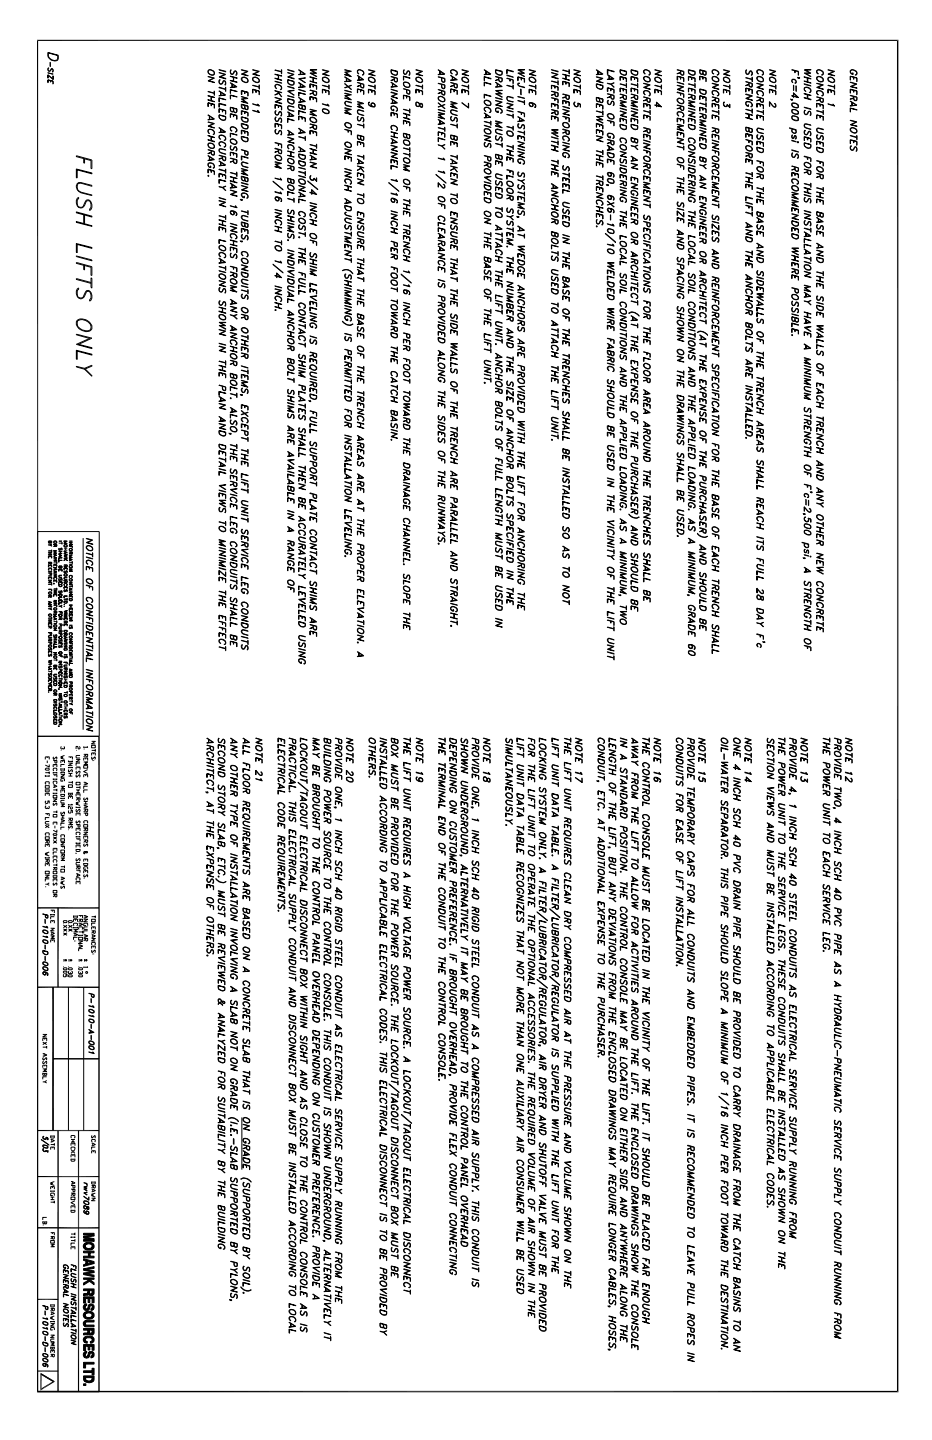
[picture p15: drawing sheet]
<svg xmlns="http://www.w3.org/2000/svg" width="279mm" height="432mm" viewBox="0 0 279 432" stroke-linecap="round" stroke-linejoin="round" font-family="sans-serif">
<path d="M269.1 11.9v405.6M29.7 220.8v196.4M11.3 272.2h18.4M17.4 272.2v23.8M11.3 296h18.4M15.9 296v43M17.4 339v78.2M11.3 368.2h18.4M11.1 417.3h258.2" fill="none" stroke="#000" stroke-width=".42"/>
<path d="M11.1 12.1h258.2M11.3 11.9v405.6M11.3 220.8h18.4M15.9 317.5h13.8M11.3 339h18.4M23.5 339v78.2M11.3 352.8h18.4M11.3 389.6h6.1M11.3 411.1h6.1M12.3 411.6v5.4" fill="none" stroke="#000" stroke-width=".34"/>
<g fill="none" stroke="#000" stroke-width=".3">
<path d="M14.3 15.7l3.2 .9v1a1.43 1.43 0 0 1-2.4 .2l-.6-.6zM14.5 15.9l2.8 .7v.9a.79 .79 0 0 1-1 .7 1.94 1.94 0 0 1-1.8-2.3zM15 18.7l.1 1.2zM14.3 21.8l1.6 .4zM14.3 22.5l1.6 1.3v-1.1v1M14.3 23.9l1.6 .5v.8v-.8l-1.5-.4-.1 .8zM14.4 22.5l-.1 .9v-1l1.6 1.4M14.6 20.3l-.2 .3 .2 .7h.3l.5-.7a.54 .54 0 0 1 .6 .4 .54 .54 0 0 1-.3 .6l.2-.5-.4-.5-.6 .8-.5-.3-.1-.5zM15.1 24.2v.4l.1-.4M62.3 21.2a1.06 1.06 0 0 1 1.5-.2 1.06 1.06 0 0 1 .2 1.5l-.9-.1a.98 .98 0 0 1-.8-1.2zM62.3 28.7l2 .6zM62.3 29.9l2 .6-2-.5z"/>
<path d="M62.3 22.9l2 .5-1.7 .8 1.7 .6-2-.5 1.7-.9zM62.3 30.8l2 .5v1.2l-.1-1.1-1.8-.5v1.1zM62.3 34.4l2 1.3-2 .3 1.7-.4zM62.3 36.5l2 .6-1.7 .7 1.7 .6-2-.6 1.7-.7zM62.4 38.9a1.09 1.09 0 0 1 1.5 0 1.09 1.09 0 0 1 .1 1.5h-.1l.1-.1a.99 .99 0 0 0-.3-1.3 .99 .99 0 0 0-1.3 .2l.4 .9-.5-.6zM62.5 21.1a1.07 1.07 0 0 1 1.2 .1 1.07 1.07 0 0 1 .4 1.1 1.07 1.07 0 0 1-1.2 0 1.07 1.07 0 0 1-.4-1.2zM62.8 34.7v1.2M62.9 34.9v.9M63.3 29v1.1M63.4 31.1v.6l-.1-.6M63.4 29v1.2M64.2 27.9l-1.9-.5 1.9 .6"/>
<path d="M64.2 27.3l.1 1.3zM65.6 29.3l2.1 .6-2-.5v1.1zM65.6 31l2.1 .5v.1l-2-.5-.1 1zM65.6 20.9l2.1 .5v.2zM65.6 21.7l2.1 .6-1.7 .8 1.7 .4v.2l-2.1-.6 1.8-.8zM65.6 27.2l2.1 1.3-2.1 .3 1.8-.4zM65.6 32.6l2.1 .6v1.1l-.1-1.1-1.9-.5-.1 1.1zM65.6 34.4l2.1 .5v.7a1.1 1.1 0 0 1-1.2 .5 1.1 1.1 0 0 1-.9-1zM65.6 38.2l2.1 1.4-2.1 .2 1.8-.3zM65.7 24l.3-.2-.3 .9a.47 .47 0 0 0 .7 .4l.6-.9 .4 .1 .3 .5-.3 .7a.68 .68 0 0 0 .2-.7 .68 .68 0 0 0-.6-.4l-.3 .7-.5 .2a.82 .82 0 0 1-.5-1.3zM65.7 34.5l1.9 .5v.6a1.03 1.03 0 0 1-1.1 .4 1.03 1.03 0 0 1-.8-.9zM66.2 27.6v1.1"/>
<path d="M66.2 38.6v1.2M66.2 27.7v.9M66.2 38.7v1M66.7 33v.6v-.6M67.6 26.7l-2-.6v.2l2 .5M67.6 26.1l.1 1.3zM69 22.8l2.1 .5v.2zM69 24.1l2.1 .6zM69 26.9l2.1 .6-2-.5-.1 1zM69 28.5l2.1 .6-2-.5v1.1zM69 39.9l2.1 .6-2-.5v1.1zM69 24.8l2.1 1.2-2.1 .3 1.7-.3z"/>
<path d="M69 34.1l2.1 .5v1.2l-.2-.1v-1l-1.8-.5-.1 1zM69.1 21.1l.2-.2-.2 .4 .2 .9h.5l.3-.7 .5-.3 .5 .6v.4l-.4 .5 .2-.9-.3-.5-1 1a.82 .82 0 0 1-.5-1.2zM69.1 38.2a1.28 1.28 0 0 1 2 1.1l-.5 .4a.78 .78 0 0 0 .3-.8 .78 .78 0 0 0-.6-.7l-.5-.1a.66 .66 0 0 0-.7 .5 .66 .66 0 0 0 .4 .7l-.4-.3zM69.5 25v1.2M69.6 25.2v.9M70 32.5l-.1 .9-.7-.2-.1-1 1.8 .5-.1 1-.7-.2v-1M70 34.4v.6l.1-.6M70 23.2v1.2M70.1 33.2l-.4 .4-.6-.4-.1-1.1 2.1 .5v.8l-.5 .4-.5-.3-.1-.3M70.1 23.2v1.2M72.3 23.5a1.15 1.15 0 0 1 1.4-.2 1.15 1.15 0 0 1 .6 1.3 1.41 1.41 0 0 1-2-1.1zM72.3 20.9l2.1 .5-1.7 .8 1.7 .5-2.1-.5 1.8-.7z"/>
<path d="M72.3 27.1l2.1 .6v1.1l-.1-1.1-1.8-.5v1.1l-.2-.1zM72.3 28.9l2.1 .6-1.7 .3 1.7 1.2-2.1-.6 1.6 .4-1.6-1.1 1.6-.3zM72.3 33.2l2.1 .6v1.1l-.1-1.1-1.8-.5v1h-.2zM72.3 35l2.1 .5-.1 1-.7 .1a1.32 1.32 0 0 1-1.3-1.6zM72.3 37l2.1 .6-.1 .9a1.34 1.34 0 0 1-1.5-.1 1.34 1.34 0 0 1-.5-1.4zM72.3 39l2.1 .6v1.1l-.1-1.1-1.8-.4v1h-.2zM72.5 35.1l1.8 .5-.1 .9h-.6a1.1 1.1 0 0 1-1.1-1.4zM72.5 37.1l1.8 .5-.1 .9a1.21 1.21 0 0 1-1.3-.2 1.21 1.21 0 0 1-.4-1.2zM72.6 23.3a.97 .97 0 0 1 1.3 .1 .97 .97 0 0 1 0 1.3h-.3a.98 .98 0 0 1-1-1.4zM73.4 27.5v.6v-.6M73.4 32.3l.1 .4 .7 .2 .2-1.1-2.1-.6v.9l.3 .4 .7 .1 .1-.3M73.4 31.6l-.1 1-.7-.2-.1-1 1.8 .5-.1 .9-.7-.2-.1-1"/>
<path d="M73.4 33.5v.6v-.5M73.4 39.3v.7v-.6M75.7 20.9l2.1 .5-1.7 .8 1.7 .5-2.1-.5 1.8-.7zM75.7 26.7l2.1 .6v1.1l-.1-1.1-1.9-.4-.1 1zM75.7 31.1l1.9 .5-.3-.4 .5 .6zM75.7 33.1l1.9 .5-.4-.5 .6 .7zM75.8 23.3a1.1 1.1 0 0 1 1.4 0 1.1 1.1 0 0 1 .3 1.4 1.28 1.28 0 0 1-1.7-1.4zM75.9 23.3a1.15 1.15 0 0 1 1.2 .1 1.15 1.15 0 0 1 .5 1.1 1.15 1.15 0 0 1-1.2 0 1.15 1.15 0 0 1-.5-1.2zM76.7 27.1l.1 .6v-.6M77.7 26l-2-.5 2 .6M77.7 25.5l.1 1.2zM82.4 22.2l2 .6z"/>
<path d="M82.4 23.4l2 .7zM82.4 24.4l2 .5zM82.4 25.6a1.19 1.19 0 0 1 1.4-.1 1.19 1.19 0 0 1 .6 1.2l-.4 .2 .3-.2a1.02 1.02 0 0 0-.5-1.1 1.02 1.02 0 0 0-1.2 .1l.3 .9-.5-.6zM82.4 27.1l2 .7-2-.5zM82.4 29.2l2 .6-1.6 .7 1.6 .5v.1l-2-.6 1.8-.7zM82.4 31.3l2 .6v1.1v-1.1l-1.8-.4v1h-.2zM82.4 37l2 .5v1.2v-1.1l-1.8-.5v1.1h-.2zM82.6 33.2h.2a.69 .69 0 0 0-.2 .8 .69 .69 0 0 0 .7 .3l.4-.7 .5-.1 .2 .6-.2 .8 .2-.5-.2-.8h-.4l-.4 .7-.4 .2-.6-.6zM82.6 35.2l.2-.2-.2 .4 .2 .9 .5-.1 .4-.8h.3l.4 .6-.2 .8 .2-.8-.4-.6-.2 .1-.4 .8-.6 .1a.84 .84 0 0 1-.2-1.2zM82.6 38.9l.2-.2-.1 1.2 .3 .2 .3-.1 .5-.8h.4l.2 .5v.7l-.2 .1 .2-.8-.4-.5-.2 .1-.4 .7-.6 .1-.4-.5zM83.2 27.5l1.2 1.6-1.1-1.6M83.4 31.6v.6l.1-.5"/>
<path d="M83.4 37.3v.6l.1-.5M83.4 22.6v1.1M83.5 22.6v1.2M83.6 27.9l-1.2 .6 1.2-.5M84.4 21.5l-2-.5 2 .6M84.4 20.9v1.3zM86.2 35.5l2 .7-1.9-.5-.1 1zM86.2 20.9l2 .5v.2zM86.2 21.7l2 .6-1.7 .8 1.7 .4v.2l-2-.6 1.7-.8zM86.2 23.8l2 .6v.7a1.11 1.11 0 0 1-1.2 .4 1.11 1.11 0 0 1-.8-1zM86.2 25.9l2 .5v.2zM86.2 27.3l2-.2-1.7 .3 1.7 1.2z"/>
<path d="M86.2 28.7l2 .6zM86.2 29.5l2 .5v.7a1.05 1.05 0 0 1-1.2 .5 1.05 1.05 0 0 1-.8-1zM86.2 33.5l2 1.3-2 .2 1.7-.3zM86.2 39l2 1.4-2 .1 1.7-.2zM86.3 24l1.8 .4-.1 .9a1.2 1.2 0 0 1-1.7-1.3zM86.3 29.7l1.8 .4v.6a1.03 1.03 0 0 1-1.4 .3 1.03 1.03 0 0 1-.4-1.3zM86.3 31.9l.4-.2 1.5 .4-1.7-.3-.2 .3 .2 .6 1.7 .7-1.7-.5-.3-.6zM86.6 33.8v1.1M86.6 39.3v1.2M86.7 33.9v1M86.7 39.4v1M89.5 27.7l2.1 .6-2-.5-.1 1z"/>
<path d="M89.5 33.2l2.1 .6-2-.5-.1 1zM89.5 20.9l2.1 1.3-2.1 .2 1.8-.2zM89.5 23.6l2.1-.3-1.7 .4 1.7 1.2zM89.5 24.7l2.1 1.3-2.1 .3v-.2l1.8-.1zM89.5 26.8l2.1 .7zM89.5 29.2l2.1 1.2-2.1 .3 1.8-.3zM89.5 34.8l2.1 .6v1.1l-.1-1.1-1.9-.5-.1 1.1zM89.5 38.4l2.1 1.4-2.1 .2v-.2l1.8-.1zM90 21.2v1.2M90 25v1.2M90 29.4v1.2M90 38.7v1.2"/>
<path d="M90.1 21.3v1M90.1 25.2v.9M90.1 29.6v.9M90.1 38.9v.9M90.5 32.3l.2 .4 .7 .2 .2-1.1-2.1-.6 .1 1.1 .6 .3 .4-.3M90.5 31.6l-.1 1-.6-.2-.2-1 1.9 .5-.1 .9-.7-.2-.1-1M90.5 35.2l.1 .6v-.6M92.9 23l2 .7-2-.5zM92.9 24.3l2 .6zM92.9 21l2-.1-1.7 .1 1.7 1h-1.7l1.7 1-2-1.1h1.7zM92.9 25.1l2 .6v1.1v-1l-1.9-.5-.1 1zM92.9 28.9l2 .5v1.2v-1.1l-1.9-.5-.1 1z"/>
<path d="M92.9 32.7l2 .5-1.7 .4 1.7 1.2-2-.5 1.5 .3-1.5-1.1 1.5-.3zM92.9 39.1l2 .5v1.2v-1.1l-1.9-.5v1.1zM93.1 35.4a1.07 1.07 0 0 1 1.2 0 1.07 1.07 0 0 1 .4 1.1 1.11 1.11 0 0 1-1.2 0 1.11 1.11 0 0 1-.4-1.1zM93.2 35.2a1.3 1.3 0 0 1 1.7 1.4 1.27 1.27 0 0 1-1.9-1.2zM93.8 25.5l.1 .6v-.6M93.8 27.3l.1 1 .6 .4 .4-.2v-1l-2-.5 2 .6-.2 .9-.6-.2-.2-1M93.8 27.8l-.9 .4 .9-.3M93.8 29.3v.6l.1-.6M93.8 37.5l.1 1 .6 .3 .4-.1v-1.1l-2-.5 2 .6-.2 1-.6-.2-.2-1M93.8 38l-.9 .4 .9-.3M93.8 39.4v.6l.1-.6M93.8 23.4v1.1"/>
<path d="M93.9 23.4v1.2M96.6 20.9l2.1 .5-1.8 .8 1.8 .5-2.1-.5 1.7-.7zM96.6 26.7l2.1 .6v1.1l-.1-1.1-1.9-.4-.1 1zM96.6 31.1l1.9 .5-.3-.4 .5 .6zM96.7 23.3a1.22 1.22 0 0 1 1.4 0 1.22 1.22 0 0 1 .5 1.3 1.27 1.27 0 0 1-1.9-1.3zM96.7 32.7a1.23 1.23 0 0 1 1.4 .1 1.23 1.23 0 0 1 .5 1.2 1.28 1.28 0 0 1-1.9-1.3zM96.7 32.8h1.1l.8 .5M96.7 33.4l.8 .5 1.1-.1M96.8 23.3a1.15 1.15 0 0 1 1.2 .1 1.15 1.15 0 0 1 .5 1.1 1.15 1.15 0 0 1-1.2 0 1.15 1.15 0 0 1-.5-1.2zM96.8 32.7v.8M97.6 27.1l.1 .6v-.6M98.5 33.2v.7"/>
<path d="M98.6 26l-2-.5 2 .6M98.6 25.5l.1 1.2zM103.3 37.1a1.07 1.07 0 0 1 1.5-.2 1.07 1.07 0 0 1 .3 1.4l-1-.1a1.11 1.11 0 0 1-.8-1.1zM103.3 20.9l2.1 .5-1.7 .3 1.7 1.3-2.1-.6 1.6 .3-1.6-1.1 1.6-.2zM103.3 23l2.1 1.3-2.1 .2 1.8-.2zM103.3 26.3l2.1-.8zM103.3 25l2.1 1.9zM103.3 27.1l2.1 .6zM103.3 27.9l2.1 .5-1.7 .4 1.7 1.1-2.1-.5 1.6 .4-1.6-1.1 1.6-.3zM103.3 32.3l2.1 .5-1.7 .4 1.7 1.1-2.1-.5 1.6 .4-1.6-1.1 1.6-.3zM103.3 38.7l2.1 .6v1.1l-.1-1.1zM103.5 30.5l.4-.1 1.5 .3v.2l-1.7-.5-.2 .4 .2 .7 1.7 .6-1.7-.6-.4-.5z"/>
<path d="M103.6 37a1.07 1.07 0 0 1 1.2 0 1.07 1.07 0 0 1 .4 1.2 1.07 1.07 0 0 1-1.2-.1 1.07 1.07 0 0 1-.4-1.1zM103.8 23.3v1.1M103.9 23.4v1M104.3 39.1v.6l.1-.6M107.1 21.2a1.06 1.06 0 0 1 1.5-.2 1.06 1.06 0 0 1 .2 1.5l-.1 .1a.78 .78 0 0 0 .3-.9 .78 .78 0 0 0-.7-.6l-.7-.1a.76 .76 0 0 0 0 1.2l-.4-.3zM107.1 22.6l2 1.3-2 .2 1.7-.3zM107.1 26.6l2 .5v1.2l-.1-1.1-1.8-.5-.1 1.1zM107.1 30.4l2 .6-1.7 .3 1.7 1.3-2-.6 1.6 .3-1.6-1.1 1.6-.2zM107.2 33.1l.4-.2 1.5 .4-1.5-.3-.3 .1-.1 .3 .2 .6 1.7 .7-1.7-.6-.3-.5zM107.2 35l.2-.1-.2 .4 .2 .8h.5l.4-.8 .4-.1 .4 .6-.3 .8 .2-.8-.3-.5-.3 .1-.3 .7-.5 .2a.86 .86 0 0 1-.4-1.3zM107.6 22.9v1.2M107.6 23.1v.9"/>
<path d="M108.1 25l.1 1.2 .7 .2 .2-1.1-2-.6 1.9 .6-.1 1-.7-.3v-.9M108.1 25.5l-1 .5 1-.4M108.1 27v.6l.1-.6M109 37.7l-1.9-.5 1.9 .6M109 37.1l.1 1.3zM110.4 20.9l2.1 .5-1.7 .8 1.7 .5-2.1-.5 1.8-.7zM110.4 26.7l2.1 .6v1.1l-.1-1.1-1.9-.4-.1 1zM110.5 23.3a1.1 1.1 0 0 1 1.5 0 1.1 1.1 0 0 1 .2 1.4 1.28 1.28 0 0 1-1.7-1.4zM110.5 30.8l.3-.2-.3 .1a1.16 1.16 0 0 0 .6 1.2 1.16 1.16 0 0 0 1.4-.2v-.1a.66 .66 0 0 0-.5-.7 .66 .66 0 0 0-.8 .4l.3 .6M110.5 31.4a1.55 1.55 0 0 0 1.9 .4M110.6 23.3a1.15 1.15 0 0 1 1.2 .1 1.15 1.15 0 0 1 .5 1.1 1.15 1.15 0 0 1-1.2 0 1.15 1.15 0 0 1-.5-1.2zM110.6 30.7v.8"/>
<path d="M111.3 31.5l.5 .5M111.3 31.2l.6-.2 .5 .5M111.5 27.1v.6v-.6M111.7 30.9l-.4 .4 .4 .7M112 31l.4 .5-.1 .5-.3 .1M112.4 26l-2-.5 2 .6M112.4 25.5l.1 1.2zM117.2 39.5l2 .6zM117.2 20.9l2 .5-.1 1a1.35 1.35 0 0 1-1.4-.2 1.35 1.35 0 0 1-.5-1.3zM117.2 24.6l2 1.4-2 .1 1.7-.2zM117.2 26.7l2 .7zM117.2 27.6l2 .6-1.7 .7 1.7 .6-2-.6 1.7-.7-1.7-.5z"/>
<path d="M117.2 29.5l2 1.4-2 .1 1.7-.2zM117.2 33.7l2 .5v1.2l-.1-1.1-1.8-.5v1.1zM117.3 21.1l1.8 .4v.6a1.03 1.03 0 0 1-1.4 .3 1.03 1.03 0 0 1-.4-1.3zM117.3 32a1.18 1.18 0 0 1 1.3 0 1.18 1.18 0 0 1 .5 1.2l-.4 .2a.78 .78 0 0 0 .4-.8 .78 .78 0 0 0-.7-.6l-.4-.2-.6 .2a.72 .72 0 0 0 .2 1l.4 .1 .1-.4v.5l-.8-.5zM117.3 37.8a1.16 1.16 0 0 1 1.3 0 1.16 1.16 0 0 1 .5 1.3l-.4 .2a.86 .86 0 0 0 .3-1.1 .86 .86 0 0 0-1-.5l-.6 .1a.72 .72 0 0 0 .2 1l-.3-.2zM117.6 24.9v1.2M117.6 29.9v1.1M117.7 25.1v.9M117.7 29.9v1.1M118.1 23.3l.1 1 .3 .2h.5l.2-1.1-2-.5 1.9 .6-.1 .9-.7-.1-.1-1M118.1 23.8l-.9 .4 .9-.4M118.1 34v.6l.1-.6"/>
<path d="M118.1 39.8v1.2M118.2 39.8v1.2M120.9 22.8l2 .5v.2l-1.9-.6-.1 1.1zM120.9 33.9l2 .7-2-.5zM120.9 35.2l2 .7zM120.9 28.5l2 .5v1.2l-.1-1.1-1.8-.5v1.1zM120.9 36l2 .6v1.1l-.1-1-1.8-.5-.1 1zM121 21.1l.2-.2-.2 .8 .4 .5 .4-.1 .3-.8 .4-.1 .3 .4 .1 .6-.3 .5 .2-.9-.3-.5-.6 .9-.5 .1a.86 .86 0 0 1-.4-1.2zM121.1 24.8a.97 .97 0 0 1 1.3 .1 .97 .97 0 0 1 .1 1.2 1.07 1.07 0 0 1-1.1-.2 1.07 1.07 0 0 1-.3-1.1zM121.2 24.6a1.2 1.2 0 0 1 1.2 .2 1.2 1.2 0 0 1 .4 1.2 1.09 1.09 0 0 1-1.4 0 1.09 1.09 0 0 1-.2-1.4zM121.9 26.9l.1 1 .7 .3 .2-1.1-2-.5 1.9 .5-.1 1-.7-.2v-.9M121.9 28.8v.6l.1-.6"/>
<path d="M121.9 34.3v1.1M122 36.5v.6l-.1-.6M122 34.3v1.1M122.8 33.2l-1.9-.5 1.9 .6M122.8 32.6l.1 1.3zM124.7 20.9l2 .5-1.8 .8 1.8 .5-2-.5 1.7-.7zM124.7 26.7l2 .6v1.1l-.1-1.1-1.9-.4v1zM124.7 23.3a1.22 1.22 0 0 1 1.4 0 1.22 1.22 0 0 1 .5 1.3 1.27 1.27 0 0 1-1.9-1.3zM124.7 31.5l.2 .3M124.8 23.3a1.07 1.07 0 0 1 1.2 .1 1.07 1.07 0 0 1 .4 1.1 1.11 1.11 0 0 1-1.1-.1 1.11 1.11 0 0 1-.5-1.1zM124.8 30.7l.7 .2 .3 .7a.64 .64 0 0 0 .8 .5 .8 .8 0 0 0-.4-1.1l-.9 .9-.5-.2zM124.9 30.6l-.2 .3"/>
<path d="M125.6 27.1l.1 .6v-.6M126.4 31.1l.2 .4-.2 .6M126.6 26l-1.9-.5 1.9 .6M126.6 25.5l.1 1.2zM126.6 31.3l-.6-.2-.5 .9a.73 .73 0 0 1-.8-.5 .73 .73 0 0 1 .3-.9l.5 .2 .7 1.3h.4M131.3 20.9l2.1 1.3-2.1 .2 1.8-.2zM131.3 32.1l2.1-.8zM131.3 30.8l2.1 1.8zM131.3 32.8l2.1 .6zM131.3 33.7l2.1 .5-1.7 .3 1.7 1.2-2.1-.5 1.6 .3-1.6-1.1 1.6-.2zM131.3 35.8l2.1 1.3-2.1 .2 1.8-.3zM131.3 39.5l2.1 .5v1.2l-.1-1.1-1.9-.5-.1 1.1z"/>
<path d="M131.4 29.1a1.1 1.1 0 0 1 1.5-.1 1.1 1.1 0 0 1 .2 1.4 1.28 1.28 0 0 1-1.7-1.3zM131.5 29.1a1.15 1.15 0 0 1 1.2 .1 1.15 1.15 0 0 1 .5 1.1 1.15 1.15 0 0 1-1.2-.1 1.15 1.15 0 0 1-.5-1.1zM131.9 21.2v1.2M131.9 36.1v1.1M131.9 21.3v1M131.9 36.2v.9M132.4 23.3l.1 1.1 .5 .3 .3-.1 .1-1.1-2.1-.5 2 .6-.1 .9-.7-.1v-1M132.4 25.3l.1 1 .5 .3h.2l.2-1.1-2.1-.6 2 .6-.1 1-.7-.2v-1M132.4 27.2l.1 1.1 .7 .2 .2-1.1-2.1-.6 2 .7-.1 .9-.7-.2v-1M132.4 27.7l-1.1 .4 1.1-.4M132.4 39.8v.6l.1-.6M133.3 38.7l-2-.5 2 .6"/>
<path d="M133.3 38.2l.1 1.2zM135.1 21.2a1.19 1.19 0 0 1 1.3-.1 1.19 1.19 0 0 1 .6 1.2l-.4 .3 .3-.3a1.08 1.08 0 0 0-.5-1.1 1.08 1.08 0 0 0-1.2 .1l.4 .9a.81 .81 0 0 1-.5-1zM135.1 22.6l2 1.3-2 .2 1.8-.3zM135.1 26.6l2 .5v1.2l-.1-1.1-1.8-.5-.1 1.1zM135.1 30.4l2 .6-1.7 .3 1.7 1.3-2-.6 1.5 .3-1.5-1.1 1.5-.2zM135.2 33.1l.5-.2 1.4 .4-1.4-.3-.4 .1-.1 .3 .5 .8 1.4 .5-1.7-.6-.3-.5zM135.2 35l.2-.1a.78 .78 0 0 0 .3 1.3l.9-1a.87 .87 0 0 1 .3 1.4l.1-.8-.1-.4-.3-.1-.5 .8-.4 .2a.82 .82 0 0 1-.5-1.3zM135.6 22.9v1.2M135.7 23.1v.9M136.1 25l.2 1.2 .6 .2 .2-1.1-2-.6 1.9 .6-.1 1-.6-.3-.1-.9M136.1 25.5l-1 .5 1-.4M136.1 27v.6l.1-.6"/>
<path d="M137 37.7l-1.9-.5 1.9 .6M137 37.1l.1 1.3zM138.5 20.9l2 .5-1.8 .8 1.8 .5-2-.5 1.7-.7zM138.5 26.7l2 .6v1.1l-.1-1.1-1.9-.4v1zM138.5 23.3a1.22 1.22 0 0 1 1.4 0 1.22 1.22 0 0 1 .5 1.3 1.27 1.27 0 0 1-1.9-1.3zM138.6 23.3a1.15 1.15 0 0 1 1.3 .1 1.15 1.15 0 0 1 .4 1.1 1.15 1.15 0 0 1-1.2 0 1.15 1.15 0 0 1-.5-1.2zM139.4 27.1l.1 .6v-.6M140.4 26l-1.9-.5 1.9 .6M140.4 25.5l.1 1.2zM140.4 32.2v-1.2l.1 1.4-2-1.6 2 1.5M145.2 23l2 .5v.2l-2-.6v1.1zM145.2 24.6l2 .7-2-.5v1z"/>
<path d="M145.2 28.2l2 .7-2-.5v1zM145.2 20.9l2 1.3-2 .2 1.7-.2zM145.2 33.8l2 1.4-2 .2 1.7-.3zM145.2 37.6l2 .6zM145.2 30.2a1.12 1.12 0 0 1 1.5 0 1.12 1.12 0 0 1 .2 1.4 1.3 1.3 0 0 1-1.7-1.4zM145.2 38.7a1.12 1.12 0 0 1 1.5 0 1.12 1.12 0 0 1 .2 1.5 1.3 1.3 0 0 1-1.7-1.5zM145.2 32.3a1.12 1.12 0 0 1 1.5 0 1.12 1.12 0 0 1 .2 1.5l-.2-.1 .3-.1a1.08 1.08 0 0 0-.5-1.2 1.08 1.08 0 0 0-1.3 .2l.5 .9-.5-.6zM145.4 30.3a1.11 1.11 0 0 1 1.2 .1 1.11 1.11 0 0 1 .4 1.1 1.07 1.07 0 0 1-1.2-.1 1.07 1.07 0 0 1-.4-1.1zM145.4 38.7a1.13 1.13 0 0 1 1.2 .2 1.13 1.13 0 0 1 .4 1.1 1.09 1.09 0 0 1-1.2-.1 1.09 1.09 0 0 1-.4-1.2zM145.7 21.2v1.2M145.7 34.2v1.1M145.7 21.3v1"/>
<path d="M145.7 34.3v1M147.1 36.9l-1.9-.5 1.9 .6M147.1 36.3l.1 1.3zM148.5 20.9l2.1 .5-.1 1a1.38 1.38 0 0 1-1.5-.2 1.38 1.38 0 0 1-.5-1.3zM148.5 24.6l2.1 1.4-2.1 .1 1.7-.2zM148.5 27.1h2.1l-1.8 .1 1.8 1h-1.8l1.8 1-2.1-1.1h1.7zM148.5 29.3l2.1 .6zM148.5 30.1l2.1 .5-1.8 .9 1.8 .5-2.1-.5 1.7-.9zM148.5 32.6a1.2 1.2 0 0 1 1.4-.1 1.2 1.2 0 0 1 .6 1.3l-.4 .2 .4-.4a1.13 1.13 0 0 0-.7-1 1.13 1.13 0 0 0-1.2 .1l.2 .7 .5 .3 .1-.4v.5l-.4-.1a.81 .81 0 0 1-.5-1.1zM148.5 36.2l2.1 .6-1.8 .3 1.8 1.2-2.1-.5v-.2l1.6 .5-1.6-1.1 1.6-.3-1.6-.3zM148.6 21.1l1.9 .4-.2 .8a1.2 1.2 0 0 1-1.7-1.2zM148.6 38.8l.5-.1 1.5 .4-1.8-.3-.2 .4 .2 .6 1.8 .6-1.8-.6-.3-.5z"/>
<path d="M149 24.9v1.2M149.1 25.1v.9M149.5 23.3l.1 1 .5 .3 .4-.2 .1-1-2.1-.5 2 .6-.2 .9-.6-.1-.1-1M149.5 23.8l-1 .4 1-.4M151.9 20.9l2 .5v.2l-1.9-.5-.1 1zM151.9 22.5l2 .7-2-.5zM151.9 23.4l2 .5v1.2l-.1-1.1zM151.9 30.9l2 .5-1.7 .8 1.7 .5-2-.5 1.7-.7zM151.9 33l2 .6zM152 39.4a1.09 1.09 0 0 1 1.4 .1 1.09 1.09 0 0 1 .2 1.4 1.2 1.2 0 0 1-1.2-.3 1.2 1.2 0 0 1-.4-1.2zM152 29.1l.4-.2 1.5 .4v.1l-1.7-.4-.2 .3 .2 .7 1.7 .6-1.7-.5-.3-.6zM152.1 39.4a1.09 1.09 0 0 1 1.2 .1 1.09 1.09 0 0 1 .4 1.2 1.09 1.09 0 0 1-1.2-.1 1.09 1.09 0 0 1-.4-1.2z"/>
<path d="M152.9 23.8v.6v-.6M153.8 26l-1.9-.5 1.9 .6M153.8 25.5l.1 1.2zM153.8 34.8l-1.9-.5 1.9 .6M153.8 34.2l.1 1.2zM153.8 38.4l-1.9-.5 1.9 .6M153.8 37.8l.1 1.3zM155.2 21l2.1-.1-1.7 .1 1.7 1h-1.7l1.7 1-2.1-1.1h1.8zM155.2 23l2.1 .6v1.1l-.1-1-1.9-.5-.1 1zM155.2 28.9l2.1 .6zM155.2 33.4l2.1 .5v1.2l-.1-1.1zM155.2 34.9l2.1 1.3-2.1 .3 1.8-.4z"/>
<path d="M155.3 24.9h.4l-.4 .3 .2 .4 1.8 .5v.2l-1.8-.6-.3-.3zM155.3 37.1h.3a.71 .71 0 0 0-.3 .7 .71 .71 0 0 0 .7 .5l.6-.9a.77 .77 0 0 1 .6 .5 .77 .77 0 0 1-.2 .8l.2-.4-.2-.8h-.4l-.4 .7-.6 .2-.4-.6zM155.7 35.3v1.1M155.8 35.4v1M156.1 26.7h.1v1.7l-.1-.1zM156.2 23.4l.1 .6v-.6M156.2 33.8v.5l.1-.5M157.2 30.6l-2-.5 2 .7M157.2 30.1l.1 1.3zM157.2 39.8l-2-.5 2 .6M157.2 39.3l.1 1.2zM158.6 20.9l2 .5-1.7 .8 1.7 .5-2-.5 1.7-.7z"/>
<path d="M158.6 26.7l2 .6v1.1v-1.1l-1.9-.4-.1 1zM158.7 23.3a1.22 1.22 0 0 1 1.4 0 1.22 1.22 0 0 1 .5 1.3 1.27 1.27 0 0 1-1.9-1.3zM158.7 31.1a1.27 1.27 0 0 1 1.9 .4M158.7 31.4l.5 .5h.3l.2-.3M158.8 23.3a1.07 1.07 0 0 1 1.2 .1 1.07 1.07 0 0 1 .4 1.1 1.11 1.11 0 0 1-1.2-.1 1.11 1.11 0 0 1-.4-1.1zM159.1 30.8l-.4 .4 .4 .7M159.3 30.9l.4 .5M159.4 30.9l.3 .6-.3 .5M159.5 27.1l.1 .6v-.6M159.5 31l.4 .5a.65 .65 0 0 1-1 .3 .65 .65 0 0 1 0-1h.4a1.33 1.33 0 0 1 1.3 1.1l-.3 .3 .3-.1M160.4 31.4l.2 .2-.2 .5M160.6 26l-2-.5 2 .6"/>
<path d="M160.6 25.5v1.2zM165.3 20.9l2 .5v.2zM165.3 21.7l2 .6-1.7 .8 1.7 .4v.2l-2-.6 1.8-.8zM165.3 25.5l2 .5v1.1l-.1-1-1.8-.5-.1 1zM165.3 29.3l2 .5v1.2l-.1-1.1zM165.3 31l2 .5v1.1l-.1-1.1-1.8-.4-.1 1zM165.3 34.7l2 .6v1.1l-.1-1.1-1.8-.4-.1 1zM165.3 38.9h2l-1.7 .1 1.7 .9h-1.7l1.7 1.1-2-1.2h1.8zM166.3 27.7l.1 1 .5 .3 .3-.1 .1-1.1-2-.5 1.9 .6v.9l-.7-.1-.1-1M166.3 28.2l-1 .4 1-.4M166.3 29.6v.6l.1-.6M166.3 31.3v.6l.1-.5"/>
<path d="M166.3 33.2l.2 1.1 .7 .1 .1-1.1-2-.5 1.9 .6v.9l-.7-.1-.1-1M166.3 33.6l-1 .4 1-.2M166.3 35l.1 .7v-.6M166.4 25.9v.6l-.1-.6M167.2 24.8l-1.9-.5 1.9 .6M167.2 24.2l.1 1.3zM168.7 22.2l2 .6zM168.7 23.4l2 .7zM168.7 24.4l2 .5v1.1h-.1v-1.1l-1.8-.5-.1 1.1zM168.7 30l2 .6v1.1h-.1v-1l-1.8-.5-.1 1zM168.7 31.9l2 .5v.2zM168.7 32.7l2 .6-1.8 .8 1.8 .5-2-.5 1.7-.8z"/>
<path d="M168.7 34.9l2 .5v1.1h-.1v-1.1zM168.8 36.9a1.27 1.27 0 0 1 1.9 1.1 1.14 1.14 0 0 1-1.4 .2 1.14 1.14 0 0 1-.5-1.3zM168.9 37l1.1-.1 .5 .5a.53 .53 0 0 1 0 .6 .53 .53 0 0 1-.5 .2 .93 .93 0 0 1-1-.2 .93 .93 0 0 1-.1-1zM169.6 28.5l.1 1 .8 .3 .2-.4v-.7l-2-.5 1.9 .6-.1 .9-.7-.2-.1-1M169.6 29l-.9 .3v.1l.9-.3M169.6 30.4l.1 .6v-.6M169.6 35.2v.6l.1-.5M169.6 39.1l.2 1.1 .7 .2 .2-.4v-.7l-2-.6v.1l1.9 .5-.1 1-.7-.2-.1-1M169.6 39.5l-.9 .4 .9-.3M169.6 22.6v1.1M169.7 24.7v.6l-.1-.6M169.7 22.6v1.2"/>
<path d="M170.6 21.5l-1.9-.5 1.9 .6M170.6 20.9h.1v1.3h-.1zM172 23.5a1.15 1.15 0 0 1 1.4-.2 1.15 1.15 0 0 1 .5 1.3 1.41 1.41 0 0 1-1.9-1.1zM172 20.9l2 .5-1.7 .8 1.7 .5-2-.5 1.8-.7zM172 26.7l2 .6v1.1l-.1-1.1-1.7-.4v1h-.2zM172.2 31.4a.69 .69 0 0 0 .9 .5l.2-.2M172.2 23.3a.97 .97 0 0 1 1.3 .1 .97 .97 0 0 1 .1 1.3h-.3a.98 .98 0 0 1-1.1-1.4zM172.3 30.6l-.1 .3M172.5 31.9l-.3-.6 .2-.7a.7 .7 0 0 0-.1 1.1 .7 .7 0 0 0 1-.1v-.6l.6 .3 .1 .8v-.9l-.8-.2a.72 .72 0 0 1-.3 1M173 27.1l.1 .6v-.6M173.9 26l-1.9-.5 1.9 .6M173.9 25.5l.1 1.2z"/>
<path d="M178.8 20.9l2 1.3-2 .2 1.7-.2zM178.8 23l2 .5-1.8 .9 1.8 .5-2-.5 1.7-.8zM178.8 25.1l2 .5v.7a1.1 1.1 0 0 1-1.2 .5 1.1 1.1 0 0 1-.8-1zM178.8 31l2 .6v1.1h-.2v-1.1l-1.8-.4v1zM178.8 34.9h2h-1.8l1.8 1.1h-1.8l1.8 1-2-1.1h1.7zM178.8 37l2 .6v1.1h-.2v-1.1l-1.8-.5v1.1zM178.8 38.8l2 .5v1.2h-.2v-1.1l-1.8-.5v1.1zM178.8 25.2l1.8 .5v.6a.96 .96 0 0 1-1.1 .4 .96 .96 0 0 1-.7-.9zM179.2 21.2v1.2M179.4 21.3v1M179.7 30.2l.2 .4 .6 .2 .3-.4v-.7l-2-.5 .1 1.2 .7 .1 .2-.3M179.7 29.5l-.1 .9-.7-.1-.1-1 1.8 .5-.1 .9-.6-.2-.1-1"/>
<path d="M179.7 31.4v.6l.1-.5M179.7 39.2v.6l.1-.6M179.8 37.4v.6l-.1-.6M180.6 33.8l-1.8-.6 1.8 .6M180.6 33.2h.2v1.3l-.2-.1zM182.1 20.9l2 .5v.2l-1.9-.5v1h-.1zM182.1 22.3l2 1.4-2 .1 1.7-.2zM182.1 26.3l2 .5v1.2l-.1-1.1-1.8-.5v1h-.1zM182.1 36l2 .5v1.2l-.1-1.1zM182.2 30.1l.2-.1a.69 .69 0 0 0-.1 .8 .69 .69 0 0 0 .7 .4l.3-.8h.5l.3 .6-.3 .7 .2-.4-.2-.9h-.4l-.3 .8-.4 .2a.78 .78 0 0 1-.5-1.3zM182.3 34.3a1.07 1.07 0 0 1 1.2 0 1.07 1.07 0 0 1 .4 1.1 1.07 1.07 0 0 1-1.2 0 1.07 1.07 0 0 1-.4-1.1zM182.4 34.1a1.21 1.21 0 0 1 1.6 1.4l-.7 .2a1.27 1.27 0 0 1-1.2-1.3z"/>
<path d="M182.6 22.7v1.1M182.7 22.7v1.1M183.1 26.6v.6l.1-.6M183.1 28.4l.1 1 .2 .3h.6l.1-1.1-2-.5 1.9 .6-.1 .9-.6-.2-.1-.9M183.1 28.9l-1 .4 1-.3M183.1 36.4v.6l.1-.5M183.2 25.2l.9 1-.9-.9-1.1-.4 1.1 .3 .9-.4-.9 .5M185.9 20.9l1.9 .5-.1 1a1.35 1.35 0 0 1-1.4-.2 1.35 1.35 0 0 1-.4-1.3zM185.9 22.9l1.9 .5v1.2l-.1-1.1-1.7-.5-.1 1.1zM185.9 26.4l1.9 .5v1.2l-.1-1.1-1.7-.5v1.1zM185.9 30.1l1.9 .5-1.7 .4 1.7 1.1-1.9-.5 1.5 .4-1.5-1.1 1.5-.3zM185.9 32.4l1.9 .5v.2z"/>
<path d="M185.9 33.2l1.9 .6-1.7 .8 1.7 .4v.2l-1.9-.6 1.7-.8zM185.9 35.4l1.9 .6v1.1l-.1-1.1-1.7-.5-.1 1zM185.9 37.2l1.9 .5v.7a1.05 1.05 0 0 1-1.1 .5 1.05 1.05 0 0 1-.8-1zM186 21.1l1.7 .4v.6a1.03 1.03 0 0 1-1.3 .3 1.03 1.03 0 0 1-.4-1.3zM186 37.3l1.7 .5v.9h-.6a1.1 1.1 0 0 1-1.1-1.4zM186.8 23.3v.5l.1-.5M186.8 26.7v.6l.1-.6M186.8 28.5v.7a.64 .64 0 0 0 .9 .6l.1-1-1.9-.6 1.8 .6v.9l-.7-.2-.1-.9M186.8 29l-.9 .4 .9-.3M186.8 35.7v.6l.1-.5M187.7 25.6l-1.8-.5 1.8 .6M187.7 25l.1 1.3z"/>
<path d="M189.2 20.9l2 .5-.1 1a1.38 1.38 0 0 1-1.4-.2 1.38 1.38 0 0 1-.5-1.3zM189.2 22.9l2 .5v1.2l-.1-1.1-1.8-.5-.1 1.1zM189.2 26.4l2 .5v1.2l-.1-1.1-1.8-.5v1.1zM189.2 30.1l2 .5-1.7 .4 1.7 1.1-2-.5 1.5 .4-1.5-1.1 1.5-.3zM189.2 32.4l2 .5v.2zM189.2 33.2l2 .6-1.7 .8 1.7 .4v.2l-2-.6 1.8-.8zM189.2 35.4l2 .6v1.1l-.1-1.1-1.8-.5-.1 1zM189.2 37.2l2 .5v.7a1.1 1.1 0 0 1-1.2 .5 1.1 1.1 0 0 1-.8-1zM189.3 21.1l1.8 .4v.6a1.03 1.03 0 0 1-1.1 .4 1.03 1.03 0 0 1-.7-.9zM189.3 37.3l1.8 .5-.1 .9a1.3 1.3 0 0 1-1.7-1.4zM190.2 23.3v.5l.1-.5M190.2 26.7v.6l.1-.6"/>
<path d="M190.2 28.5v.7a.64 .64 0 0 0 .9 .6l.1-1-2-.6 1.9 .6-.1 .9-.6-.2-.1-.9M190.2 29l-1 .4 1-.3M190.2 35.7v.6l.1-.5M191.1 25.6l-1.9-.5 1.9 .6M191.1 25l.1 1.3zM192.9 23.3a1.1 1.1 0 0 1 1.5-.2 1.1 1.1 0 0 1 .3 1.4 1.38 1.38 0 0 1-1.8-1.2zM192.9 21.2a1.19 1.19 0 0 1 1.4-.1 1.19 1.19 0 0 1 .5 1.2l-.3 .3a.78 .78 0 0 0 .4-.9 .78 .78 0 0 0-.7-.6l-.8-.1a.76 .76 0 0 0 0 1.2l-.5-.6zM192.9 24.9l2 .6-1.7 .7 1.7 .6-2-.6 1.8-.7zM192.9 27.5a1.1 1.1 0 0 1 1.5-.2 1.1 1.1 0 0 1 .3 1.5l-.2-.1a.82 .82 0 0 0 .3-1.1 .82 .82 0 0 0-1.1-.4l-.6 .3 .3 1-.5-.6zM192.9 31l2 .5v1.1l-.1-1.1-1.7-.5v1.1h-.2zM192.9 34.4l2 .5v1.2l-.1-1.1-1.7-.5v1.1l-.2-.1zM193.2 23.2a1.07 1.07 0 0 1 1.2 0 1.07 1.07 0 0 1 .4 1.2 1.07 1.07 0 0 1-1.2-.1 1.07 1.07 0 0 1-.4-1.1z"/>
<path d="M193.9 29.3v.7a.64 .64 0 0 0 .9 .6l.1-1-2-.6 1.9 .6v.9l-.7-.1-.1-1M193.9 29.9l-1 .4 1-.4M193.9 31.3v.6l.1-.6M193.9 34.8v.6l.1-.6M193.9 38.6l.1 1 .3 .2h.5l.1-1.1-2-.5 1.9 .6v1l-.7-.2-.1-1M193.9 39.1l-1 .4 1-.3M194.8 33.7l-1.9-.5 1.9 .6M194.8 33.1l.1 1.2zM196.3 20.9l2 .5-1.8 .8 1.8 .5-2-.5 1.7-.7zM196.3 26.7l2 .6v1.1l-.1-1.1-1.8-.4-.1 1zM196.4 23.3a1.22 1.22 0 0 1 1.3 0 1.22 1.22 0 0 1 .5 1.3 1.27 1.27 0 0 1-1.8-1.3zM196.5 23.3a1.15 1.15 0 0 1 1.2 .1 1.15 1.15 0 0 1 .5 1.1 1.15 1.15 0 0 1-1.3 0 1.15 1.15 0 0 1-.4-1.2z"/>
<path d="M196.8 30.7l1.2 1.2-1.7-.4 2 .6-1.5-1.5v1.5l.1-1.4M197.2 27.1l.2 .6v-.6M198.2 26l-1.9-.5 1.9 .6M198.2 25.5l.1 1.2zM203 29.8a1.19 1.19 0 0 1 1.3-.2 1.19 1.19 0 0 1 .6 1.3 1.27 1.27 0 0 1-1.9-1.1zM203 22.8l2 .5v1.2l-.1-1.1-1.8-.5v1.1l-.1-.1zM203 24.6l2 .7zM203 25.5l2 .5-1.7 .8 1.7 .6-2-.6 1.8-.8zM203 27.6l2 .6v1.1l-.1-1.1-1.9-.5zM203 35.4l2 .6v1.1l-.1-1.1-1.8-.5v1h-.1zM203 37.2l2 .5-1.7 .4 1.7 1.2-2-.6 1.6 .4-1.6-1.1 1.6-.3zM203 39.5l2 .5v1.2l-.1-1.1-1.8-.5v1.1h-.1z"/>
<path d="M203.2 29.7a1.07 1.07 0 0 1 1.2 0 1.07 1.07 0 0 1 .4 1.2 1.07 1.07 0 0 1-1.2-.1 1.07 1.07 0 0 1-.4-1.1zM203.3 33.5a1.12 1.12 0 0 1 1.3 .3 1.12 1.12 0 0 1 .2 1.3h-.2l.2-.2a.99 .99 0 0 0-.4-1.2 .99 .99 0 0 0-1.3 .1l.4 1.1-.5-.6v-.5zM204 21.2l.1 1 .2 .3h.6l.1-1.1-2-.5 1.9 .6-.1 .9-.6-.2-.1-.9M204 21.7l-1 .5 1-.4M204 23.2v.6l.1-.6M204 31.8l.1 1 .2 .3h.5l.2-1.1-2-.5 1.9 .6-.1 .9-.6-.2-.1-1M204 32.3l-1 .3 1-.2M204 35.7v.6l.1-.5M204 39.8v.6l.1-.6M204.1 28v.6l-.1-.6M206.4 20.9l2 .5-.1 1a1.38 1.38 0 0 1-1.4-.2 1.38 1.38 0 0 1-.5-1.3zM206.4 22.9l2 .5v1.2l-.1-1.1-1.9-.5v1.1z"/>
<path d="M206.4 26.4l2 .5v1.2l-.1-1.1-1.9-.5v1.1zM206.4 30.1l2 .5-1.8 .4 1.8 1.1-2-.5 1.5 .4-1.5-1.1 1.5-.3zM206.4 32.4l2 .5v.2zM206.4 33.2l2 .6-1.8 .8 1.8 .4v.2l-2-.6 1.7-.8zM206.4 35.4l2 .6v1.1l-.1-1.1-1.9-.5v1zM206.4 37.2l2 .5-.1 1a1.31 1.31 0 0 1-1.4-.1 1.31 1.31 0 0 1-.5-1.4zM206.4 21.1l1.9 .4v.6a1.1 1.1 0 0 1-1.3 .2 1.1 1.1 0 0 1-.6-1.2zM206.4 37.3l1.9 .5v.6a1.12 1.12 0 0 1-1.3 .2 1.12 1.12 0 0 1-.6-1.3zM207.3 23.3v.5h.2v-.5M207.3 26.7v.6h.2v-.6M207.3 28.5v.7a.72 .72 0 0 0 1 .6l.1-1-2-.6 1.9 .6-.1 .9a.51 .51 0 0 1-.7-.4v-.7M207.3 29l-.9 .4 .9-.3"/>
<path d="M207.3 35.7v.6h.2v-.5M208.3 25.6l-1.9-.5 1.9 .6M208.3 25l.1 1.3zM209.8 22.8l1.9 .5v1.2l-.1-1.1-1.8-.5v1.1zM209.8 26.6l1.9 .5v.7a1.05 1.05 0 0 1-1.2 .5 1.05 1.05 0 0 1-.7-1zM209.8 28.7l1.9 .5v1.2l-.1-1.1-1.8-.5v1.1zM209.8 32.1l1.9 .5v1.2l-.1-1.1-1.8-.5v1.1zM209.8 35.9l1.9 .5-1.7 .3 1.7 1.2-1.9-.5 1.5 .3-1.5-1.1 1.5-.2zM209.8 38.2l1.9 .5v.1zM209.8 39l1.9 .6-1.7 .8 1.7 .5-1.9-.5 1.6-.8zM209.8 26.8l1.8 .4v.6a1.03 1.03 0 0 1-1.3 .3 1.03 1.03 0 0 1-.5-1.3zM210.7 21.9l.4 .6h.5l.1-1.1-1.9-.5v1.1l.6 .3 .4-.3"/>
<path d="M210.7 21.2l-.1 1-.7-.2-.1-.9 1.8 .4-.1 .9-.6-.2-.1-.9M210.7 23.2v.6l.1-.6M210.7 32.5v.6l.1-.6M210.7 34.3l.1 1 .7 .3 .2-1.1-1.9-.6 1.8 .6-.1 .9-.6-.1-.1-1M210.7 34.8l-.9 .4 .9-.3M210.8 29v.6l-.1-.6M211.6 31.4l-1.8-.5 1.8 .6M211.6 30.8l.1 1.3zM213.5 21.2a1.2 1.2 0 0 1 1.3-.1 1.2 1.2 0 0 1 .6 1.2l-.4 .3 .4-.4a1.13 1.13 0 0 0-.6-1.1 1.13 1.13 0 0 0-1.2 .2v.6l.4 .3a.81 .81 0 0 1-.5-1zM213.5 24.9l2 .6-1.8 .7 1.8 .6-2-.6 1.7-.7zM213.5 31l2 .5v1.1l-.1-1.1-1.8-.5-.1 1.1zM213.5 34.4l2 .5v1.2l-.1-1.1-1.8-.5v1.1z"/>
<path d="M213.6 23.1a1.22 1.22 0 0 1 1.3 0 1.22 1.22 0 0 1 .5 1.3 1.22 1.22 0 0 1-1.3-.1 1.22 1.22 0 0 1-.5-1.2zM213.6 27.3a1.22 1.22 0 0 1 1.3 0 1.22 1.22 0 0 1 .5 1.3l-.4 .2 .4-.4a1.14 1.14 0 0 0-.6-1.1 1.14 1.14 0 0 0-1.2 .2v.7l.4 .3-.5-.6zM213.6 23.2a1.24 1.24 0 0 1 1.8 .9 1.04 1.04 0 0 1-1.2 .2 1.04 1.04 0 0 1-.6-1.1zM214.4 29.3l.1 1.1 .6 .3 .3-.1 .1-1-2-.6 1.9 .6-.1 .9-.7-.1-.1-1M214.4 29.9l-.9 .4 .9-.4M214.4 31.3v.6l.1-.6M214.4 34.8v.6l.1-.6M214.4 38.6l.1 1 .6 .3 .3-.1 .1-1.1-2-.5 1.9 .6-.1 1-.7-.2-.1-1M214.4 39.1l-.9 .4 .9-.3M215.4 33.7l-1.9-.5 1.9 .6M215.4 33.1l.1 1.2zM216.9 20.9l1.9 .5-1.7 .8 1.7 .5-1.9-.5 1.7-.7z"/>
<path d="M216.9 26.7l1.9 .6v1.1l-.1-1.1-1.8-.4v1zM216.9 23.3a1.16 1.16 0 0 1 1.4 0 1.16 1.16 0 0 1 .4 1.3 1.15 1.15 0 0 1-1.3 0 1.15 1.15 0 0 1-.5-1.3zM216.9 31.4l.5 .5h.4l.2-.3M217 23.3a.97 .97 0 0 1 1.3 .1 .97 .97 0 0 1 .1 1.3h-.4a.98 .98 0 0 1-1-1.4zM217.1 30.6l-.2 .3M217.6 32l.3-.2 .1-.5 .8 .8M217.8 27.1l.1 .6v-.6M218 31.4l.8 .9v-1.1l-.1 .9M218 31.4v.5a.74 .74 0 0 1-1-.3 .74 .74 0 0 1 .2-1l-.3 .7 .4 .6M218.7 26l-1.8-.5 1.8 .6M218.7 25.5l.1 1.2zM223.6 33.9l2 .7-2-.5z"/>
<path d="M223.6 35.2l2 .7zM223.6 26.4l2 .5v1.2h-.2v-1.1l-1.8-.5v1.1zM223.6 28.2l2 .6-1.8 .7 1.8 .6-2-.6 1.6-.7-1.6-.5zM223.8 20.9l-.2 .4 .2 .9h.5l.4-.7 .4-.3 .5 .6v.4l-.4 .5 .2-.9-.3-.5-1 1a.86 .86 0 0 1-.3-1.4zM223.8 30.4a1.38 1.38 0 0 1 1.8 1.3l-.5 .4a.76 .76 0 0 0 .4-.9 .76 .76 0 0 0-.7-.6l-.8-.1-.4 .3a.79 .79 0 0 0 .7 1l.1-.4v.5l-.4-.1-.4-.6zM224.5 24.8l.2 1.2 .6 .1 .3-.3v-.8l-2-.6 1.8 .6-.1 1-.6-.2-.1-.9M224.5 25.3l-.9 .4 .9-.3M224.5 26.7v.6l.1-.6M224.5 39.1l.2 .4 .6 .3 .3-.4v-.7l-2-.6v1.1l.6 .3 .4-.3M224.5 38.4l-.1 .9-.7-.1-.1-1 1.8 .5-.1 .9-.6-.2-.1-.9M224.5 34.3v1.1M224.6 34.3v1.1"/>
<path d="M225.4 23.8l-1.8-.5 1.8 .5M225.4 23.2h.2v1.2h-.2zM225.4 33.2l-1.8-.5 1.8 .6M225.4 32.6h.2v1.3h-.2zM226.9 23.3a1.1 1.1 0 0 1 1.4-.2 1.1 1.1 0 0 1 .3 1.4 1.38 1.38 0 0 1-1.7-1.2zM226.9 21.2a1.19 1.19 0 0 1 1.3-.1 1.19 1.19 0 0 1 .6 1.2l-.3 .3a.78 .78 0 0 0 .3-.9 .78 .78 0 0 0-.7-.6l-.7-.1a.76 .76 0 0 0 0 1.2l-.5-.6zM226.9 24.9l2 .6-1.7 .7 1.7 .6-2-.6 1.7-.7zM226.9 27.5a1.1 1.1 0 0 1 1.4-.2 1.1 1.1 0 0 1 .3 1.5l-.1-.1a.82 .82 0 0 0 .2-1.1 .82 .82 0 0 0-1-.4l-.7 .3 .4 1-.5-.6zM226.9 31l2 .5v1.1l-.1-1.1-1.8-.5v1.1h-.1zM226.9 34.4l2 .5v1.2l-.1-1.1-1.8-.5v1.1l-.1-.1zM227.1 23.2a1.07 1.07 0 0 1 1.2 0 1.07 1.07 0 0 1 .4 1.2 1.07 1.07 0 0 1-1.2-.1 1.07 1.07 0 0 1-.4-1.1zM227.2 38.4l1.7 .3v.2l-1.7-.4-.2 .3 .2 .7 1.7 .6-1.7-.5-.3-.6z"/>
<path d="M227.9 29.3v.7a.64 .64 0 0 0 .9 .6l.1-1-2-.6 1.9 .6-.1 .9-.7-.1v-1M227.9 29.9l-1 .4 1-.4M227.9 31.3v.6l.1-.6M227.9 34.8v.6l.1-.6M228.8 33.7l-1.9-.5 1.9 .6M228.8 33.1l.1 1.2zM230.7 20.9l1.9 .5-1.7 .8 1.7 .5-1.9-.5 1.7-.7zM230.7 26.7l1.9 .6v1.1l-.1-1.1-1.8-.4v1zM230.7 30.6l.9 1.1a.64 .64 0 0 0 .9 .4 .78 .78 0 0 0-.3-1.1l.3 .5-.1 .6-.6-.2-1.1-1.5v1.5v-1.3M230.7 23.3a1.16 1.16 0 0 1 1.4 0 1.16 1.16 0 0 1 .4 1.3 1.15 1.15 0 0 1-1.3 0 1.15 1.15 0 0 1-.5-1.3zM230.8 23.3a.97 .97 0 0 1 1.3 .1 .97 .97 0 0 1 .1 1.3h-.4a.98 .98 0 0 1-1-1.4zM231.6 27.1l.1 .6v-.6"/>
<path d="M232.5 26l-1.8-.5 1.8 .6M232.5 25.5l.1 1.2zM236.7 38.3l2 .7-2-.5zM236.9 29.6l.7 .4-.1-.2h-.1v.2l-.3-.1M237.3 29.9h.1M237.4 20.9l2 .5v1.2l-.1-1.1zM237.5 29.9h.1M237.4 31a1.28 1.28 0 0 1 1.9 1.2l-.8 .1a.99 .99 0 0 1-1.1-1.3zM237.4 32.9a1.28 1.28 0 0 1 1.9 1.3 1.22 1.22 0 0 1-1.4 0 1.22 1.22 0 0 1-.5-1.3zM237.4 34.9a1.23 1.23 0 0 1 1.4 0 1.23 1.23 0 0 1 .5 1.2 1.22 1.22 0 0 1-1.4 0 1.22 1.22 0 0 1-.5-1.2zM237.4 23.9l.2-.1a.9 .9 0 0 1 1.1 .9l-.3 .3-.1-.1 .3-.2-.1-.5-.4-.4h-.5l-.2 .3 .2 .7-.2-.4zM237.4 31.1l1.1-.1 .8 .5"/>
<path d="M237.4 31.6l.8 .5h1.1M237.4 33h1.1l.8 .5M237.4 33.6l.8 .5h1.1M237.4 34.9l.3-.1 .8 .1 .8 .5M237.4 35.5l1.1 .5h.8M237.4 38.8l.2-.1-.1 .9 .6 .3 .5-.2-.2-.8 .3 .4-.1 .5-.5 .2-.5-.2-.2-.5zM237.5 31v.8M237.5 32.9v.8M237.5 34.9v.7M237.9 25.5v1.6zM237.9 27.9l1.1 1.2-1.6-.3 2 .5-1.5-1.5v1.5v-1.3M238.3 21.2v.6l.1-.5"/>
<path d="M238.6 25.7l.1 1.7zM239 23.1l.1 .2 .6 .1-.1-.2v.3l-.5-.2M239.1 31.5l.2 .3-.2 .4M239.1 33.4l.2 .3-.2 .5M239.1 35.3l.2 .3-.2 .4M239.5 23.3l-.1 .1M239.6 23.3h.1M241.1 23l2 .7-2-.5zM241.1 24.3l2 .6zM241.1 28l2 .7-2-.5zM241.1 29.3l2 .5v.1zM241.1 21l2-.1-1.7 .1 1.7 1h-1.7l1.7 1-2-1.1h1.8z"/>
<path d="M241.1 25.1l2 .7-2-.5zM241.1 32.1l2 .5v.2zM241.2 26.3a1.12 1.12 0 0 1 1.4 0 1.12 1.12 0 0 1 .3 1.4h-.3l.3-.1a1.08 1.08 0 0 0-.5-1.2 1.08 1.08 0 0 0-1.2 .2v.5l.4 .4-.5-.6zM241.2 33.2l.2-.2-.2 .8a.47 .47 0 0 0 .6 .5l.5-.9h.6l.2 .5-.2 .8a.68 .68 0 0 0 .1-.8 .68 .68 0 0 0-.6-.4l-.2 .6-.5 .3a.82 .82 0 0 1-.5-1.2zM241.2 37.2l1.9 .3-1.7-.3-.2 .4v.5l1.9 .7-1.9-.7zM241.2 39.2l.2-.2-.2 .5v.7l.5 .2 .6-.9a.69 .69 0 0 1 .9 .4 .69 .69 0 0 1-.3 .9l.1-.4-.1-.9h-.5l-.2 .6-.5 .3a.82 .82 0 0 1-.5-1.2zM242 23.4v1.1M242 28.4v1.1M242.2 23.4v1.2M242.2 28.4v1.1M244.8 21.2a1.19 1.19 0 0 1 1.4-.1 1.19 1.19 0 0 1 .6 1.2l-.5 .3 .4-.3a1.08 1.08 0 0 0-.6-1.1 1.08 1.08 0 0 0-1.2 .1l.4 .9a.81 .81 0 0 1-.5-1zM244.8 24.9l2 .6-1.7 .7 1.7 .6-2-.6 1.8-.7z"/>
<path d="M244.8 31l2 .5v1.1v-1.1l-1.9-.5-.1 1.1zM244.8 34.4l2 .5v1.2v-1.1l-1.9-.5v1.1zM244.9 23.1a1.12 1.12 0 0 1 1.5 0 1.12 1.12 0 0 1 .2 1.4 1.3 1.3 0 0 1-1.7-1.4zM244.9 27.3a1.12 1.12 0 0 1 1.5 0 1.12 1.12 0 0 1 .2 1.5h-.3l.3-.1a1.06 1.06 0 0 0-.4-1.3 1.06 1.06 0 0 0-1.3 .1v.4l.4 .6-.5-.6zM244.9 38.6l.5-.2 1.4 .3v.2l-1.7-.4-.2 .3 .5 .9 1.4 .4-1.7-.5-.3-.6zM245.1 23.2a1.11 1.11 0 0 1 1.1 .1 1.11 1.11 0 0 1 .5 1.1 1.07 1.07 0 0 1-1.2-.1 1.07 1.07 0 0 1-.4-1.1zM245.8 29.3v.7a.64 .64 0 0 0 1 .6v-1l-2-.6 2 .6-.1 .9-.7-.1-.1-1M245.8 29.9l-1 .4 1-.4M245.8 31.3v.6l.1-.6M245.8 34.8v.6l.1-.6M246.8 33.7l-2-.5 2 .6M246.8 33.1v1.2z"/>
<path d="M248.2 20.9l2 .5-1.8 .8 1.8 .5-2-.5 1.7-.7zM248.2 26.7l2 .6v1.1l-.1-1.1-1.8-.4-.1 1zM248.2 31.1l1.8 .5-.2-.4 .4 .6zM248.3 23.3a1.22 1.22 0 0 1 1.3 0 1.22 1.22 0 0 1 .5 1.3 1.27 1.27 0 0 1-1.8-1.3zM248.4 23.3a1.07 1.07 0 0 1 1.2 .1 1.07 1.07 0 0 1 .4 1.1 1.11 1.11 0 0 1-1.2-.1 1.11 1.11 0 0 1-.4-1.1zM249.1 27.1l.1 .6v-.6M250.1 26l-1.9-.5 1.9 .6M250.1 25.5l.1 1.2zM254.9 32.4l2 .6-1.9-.5-.1 1.1zM254.9 21.2a1.19 1.19 0 0 1 1.3-.1 1.19 1.19 0 0 1 .6 1.2l-.4 .3 .4-.4a1.13 1.13 0 0 0-.6-1.1 1.13 1.13 0 0 0-1.2 .2v.3l.4 .6h.2l.1-.3v.4l-.3-.1a.81 .81 0 0 1-.5-1zM254.9 22.8l2 .5v1.2l-.1-1.1-1.8-.5v1.1zM254.9 24.6l2 .6-1.7 .8 1.7 .5-2-.5 1.8-.8z"/>
<path d="M254.9 26.7l2 .5v1.2l-.1-1.1-1.8-.4-.1 1zM254.9 30.3l2 1.2-2 .3 1.8-.3zM254.9 36l2 .5-1.7 .9 1.7 .5-2-.5 1.8-.8zM255 38.5a1.21 1.21 0 0 1 1.3 0 1.21 1.21 0 0 1 .5 1.2 1.21 1.21 0 0 1-1.3 0 1.21 1.21 0 0 1-.5-1.2zM255.1 38.5a1.11 1.11 0 0 1 1.2 .1 1.11 1.11 0 0 1 .4 1.1 1.07 1.07 0 0 1-1.2-.1 1.07 1.07 0 0 1-.4-1.1zM255.4 30.6v1.1M255.5 30.7v1M255.9 23.2v.6l.1-.6M255.9 27.1v.6l.1-.6M255.9 28.9l.2 1.1 .6 .2 .2-1.1-2-.5 1.9 .6-.1 .9-.6-.2-.1-1M255.9 29.3l-1 .5 1-.3M22.9 50.7l4.6 1.2v.2l-4.4-1.2v2.4h-.2z"/>
<path d="M22.9 46.7l4.6 1.3v2.6l-.2-.1v-2.4l-4.4-1.1zM23.1 55.1l.5-.4h.6l3.3 .9v.2l-3.3-.9-.6 .1a1.61 1.61 0 0 0 .6 2.6l3.3 .9v.1l-3.3-.8a1.92 1.92 0 0 1-1.1-2.7zM23.1 59.5l.5-.3v.4a1.64 1.64 0 0 0 0 2.4l.6 .2 .7-.3 .9-1.7 .6-.3a1.91 1.91 0 0 1 .5 3.2v-.4a1.64 1.64 0 0 0 0-2.4h-1a2.58 2.58 0 0 1-1.7 2.1 1.81 1.81 0 0 1-1.1-2.9zM25.1 47.6v1.2l.2 .1v-1.3M62.3 40.6l2 .7zM62.3 41.9l2 .5v.2zM62.3 52.6l.2-.1 .1 .3-.2 .1zM62.3 46.6l2 1.3-2 .2 1.7-.3zM62.3 50.7l2 .6v1.1l-.1-1-1.8-.5-.1 1zM62.4 43.1a1.16 1.16 0 0 1 1.4 0 1.16 1.16 0 0 1 .4 1.2 1.16 1.16 0 0 1-1.3 0 1.16 1.16 0 0 1-.5-1.2zM62.4 52.6l.1 .2zM62.4 49a1.09 1.09 0 0 1 1.5 0 1.09 1.09 0 0 1 .1 1.4h-.1a.76 .76 0 0 0 .4-.8 .76 .76 0 0 0-.8-.6h-.9a.71 .71 0 0 0-.1 .7 .71 .71 0 0 0 .6 .5l.1-.4v.5l-.4-.1-.4-.4z"/>
<path d="M62.5 43.1a.97 .97 0 0 1 1.3 0 .97 .97 0 0 1 .1 1.3 1.07 1.07 0 0 1-1.1-.2 1.07 1.07 0 0 1-.3-1.1zM62.8 46.9v1.2M62.9 47v1M63.3 45.2v.7a.64 .64 0 0 0 .9 .6l.1-1.1-2-.6 1.9 .6-.1 1-.7-.2v-.9M63.3 45.7l-1 .4 1-.3M63.3 51l.1 .7v-.6M63.3 41v1.1M63.4 41v1.1M65.6 53.8l2.1 .6-2-.5v1.1zM65.6 48.2l2.1 1.3-2.1 .3 1.8-.3zM65.6 52l2.1 .5v1.1l-.1-1.1-1.9-.4-.1 1zM65.6 59.2l2.1 .7z"/>
<path d="M65.7 40.7a1.1 1.1 0 0 1 1.5-.1 1.1 1.1 0 0 1 .2 1.4l-.2 .1 .3-.2a1.08 1.08 0 0 0-.5-1.2 1.08 1.08 0 0 0-1.3 .2v.4l.5 .5-.5-.3zM65.7 42.7a1.21 1.21 0 0 1 1.3 0 1.21 1.21 0 0 1 .6 1.2l-.4 .3 .2-.2a1.04 1.04 0 0 0-.4-1.2 1.04 1.04 0 0 0-1.3 .1l.1 .6 .4 .3-.5-.3zM65.7 44.7l2 .2-1.7-.2-.3 .3 .1 .5 1.9 .8-1.7-.6-.4-.5zM66.2 48.6v1.1M66.2 48.7v1M66.7 46.9l.1 1.1 .7 .1 .2-1.1-2.1-.5 2 .6-.1 1-.7-.2-.1-1M66.7 47.3l-1.1 .4 1.1-.2M66.7 52.3v.6v-.5M66.7 56.2l1 1-1-.9-1.1-.4 1.1 .3 1-.4-1 .5M67.6 51.3l-2-.6v.2l2 .5M67.6 50.7l.1 1.3zM69 53l2.1 .6z"/>
<path d="M69 54.2l2.1 .6-2.1-.5zM69 45.6l2.1 .5v1.1h-.2v-1l-1.8-.5-.1 1zM69 54.8l2.1 1.4-2.1 .2v-.1l1.7-.2zM69 56.9l2.1 .6-1.8 .8 1.8 .4v.2l-2.1-.6 1.7-.8zM69.1 41.9a1.28 1.28 0 0 1 2 1 1.15 1.15 0 0 1-1.4 .2 1.15 1.15 0 0 1-.6-1.2zM69.1 43.7h.2a.69 .69 0 0 0-.2 .8 .69 .69 0 0 0 .8 .3 .87 .87 0 0 1 .8-.8 .84 .84 0 0 1 0 1.3l.2-.4-.2-.8h-.3l-.4 .7-.4 .2-.5-.2zM69.2 41.9a.97 .97 0 0 1 1.3 .1 .97 .97 0 0 1 .1 1.2l-.8-.1a.81 .81 0 0 1-.6-1.2zM69.5 55.2v1.2M69.6 55.3v1M70 47.7l.1 1 .5 .4 .3-.1 .2-1.1-2.1-.5 1.9 .6-.1 .9-.7-.2v-.9M70 48.2l-1 .5 1-.4M70 53.3v1.2"/>
<path d="M70.1 45.9v.6l-.1-.6M70.1 53.3v1.2M70.9 52.2l-1.9-.5 1.9 .6M70.9 51.6l.2 .1v1.2h-.2zM72 59.7l.3 .3h.4l-.2-.3-.2 .1 .2 .3-.4-.3M72.3 46.8l2.1 .5v.2l-1.9-.6v1.1h-.2zM72.3 40.9l2.1 .5v.6a1.1 1.1 0 0 1-1.2 .5 1.1 1.1 0 0 1-.9-1zM72.3 50.5l2.1 .6-1.7 .3 1.7 1.2-2.1-.6 1.6 .4-1.6-1.1 1.6-.3zM72.3 54.7l2.1 .6v.1zM72.3 55.6l2.1 .6-1.7 .7 1.7 .6-2.1-.6 1.8-.7zM72.3 58.2a1.15 1.15 0 0 1 1.4-.2 1.15 1.15 0 0 1 .6 1.3l-.4 .2a.86 .86 0 0 0 .3-1.1 .86 .86 0 0 0-1-.4h-.6a.72 .72 0 0 0 .2 1.1l.4 .1 .1-.4v.5a1.02 1.02 0 0 1-1-1.1zM72.3 59.9v.1"/>
<path d="M72.5 59.8l.1 .2zM72.5 40.9l1.8 .6-.1 .8-.6 .1a1.1 1.1 0 0 1-1.1-1.5zM72.5 48.7l.4-.1 1.5 .4-1.7-.3-.2 .3 .2 .7 1.7 .5v.1l-1.7-.5-.4-.6zM73.4 45.3l.1 1.1 .7 .1 .2-1.1-2.1-.6 2 .7-.1 1-.7-.3-.1-.9M73.4 53.8l.1 .5 .8 .1 .1-1-2.1-.6 .3 1.3 .7 .1 .1-.3M73.4 53.2l-.1 1-.7-.3-.1-.9 1.8 .5-.1 .9-.7-.2-.1-1M81.8 54.3l3.1 2.6zM82.4 42.7l2 .5v1.2v-1.1zM82.4 48.5l2 .5-1.6 .3 1.6 1.2-2-.5 1.6 .3-1.6-1.1 1.6-.2zM82.4 53.4l1.9 .5-.2-.5 .3 .6zM82.4 57.5l1.9 .5-.2-.5 .3 .6-2-.5zM82.6 59.3a1.33 1.33 0 0 1 1.8 .4"/>
<path d="M82.6 59.7l.4 .5h.4l.2-.3M82.7 46.7a1.07 1.07 0 0 1 1.2 0 1.07 1.07 0 0 1 .4 1.2 1.07 1.07 0 0 1-1.2-.1 1.07 1.07 0 0 1-.4-1.1zM82.8 46.5a1.21 1.21 0 0 1 1.6 1.5 1.36 1.36 0 0 1-2-1.1zM82.9 59.1l-.3 .3 .3 .7M83.1 59.2l.5 .5M83.2 59.2l.4 .5-.1 .4-.3 .1M83.4 43.1v.6l.1-.6M83.4 44.8l.2 1.1 .7 .2 .1-1.1-2-.6v.2l2 .5-.1 .9-.7-.1-.1-1.1M83.4 45.3l-1 .4 1-.4M83.4 59.2l.3 .6a.65 .65 0 0 1-1 .2 .65 .65 0 0 1 .1-1h.3a1.31 1.31 0 0 1 1.3 1.2l-.2 .2 .2-.1M84.3 59.7v.7M86.2 45.3l2 .6z"/>
<path d="M86.2 46.5l2 .6zM86.2 47.8a1.06 1.06 0 0 1 1.5-.2 1.06 1.06 0 0 1 .2 1.5l-.9-.1a.98 .98 0 0 1-.8-1.2zM86.2 57.5l2 .5-1.9-.5v1.1zM86.2 41.1l2 .6-1.7 .8 1.7 .5-2-.5 1.7-.8zM86.3 55.7a1.06 1.06 0 0 1 1.4-.1 1.06 1.06 0 0 1 .2 1.4 1.2 1.2 0 0 1-1.6-1.3zM86.3 43.6a1.16 1.16 0 0 1 1.3 0 1.16 1.16 0 0 1 .5 1.2l-.4 .2a.86 .86 0 0 0 .3-1.1 .86 .86 0 0 0-1-.4l-.6 .1a.72 .72 0 0 0 .2 1l-.3-.3zM86.4 47.7a1.07 1.07 0 0 1 1.2 .1 1.07 1.07 0 0 1 .4 1.1 1.07 1.07 0 0 1-1.2 0 1.07 1.07 0 0 1-.4-1.2zM86.4 55.7a1.07 1.07 0 0 1 1.2 0 1.07 1.07 0 0 1 .4 1.2 1.07 1.07 0 0 1-1.2-.1 1.07 1.07 0 0 1-.4-1.1zM87.2 49.8v1.1l.3 .2h.5l.2-1.1-2-.5 1.9 .6-.1 .9-.7-.1-.1-1.1M87.2 50.3l-1 .4 1-.3M87.2 54.4a.64 .64 0 0 0 .9 .6l.1-1-2-.6v.8a.64 .64 0 0 0 1 .5v-.2M87.2 53.7l-.1 1-.7-.2-.1-.9 1.8 .4-.1 .9-.7-.2-.1-.9"/>
<path d="M87.2 45.6v1.2M88.1 60l-1.9-.5 1.9 .6M88.1 59.4l.1 1.3zM89.5 59.7l2.1 .6-2-.6v1.1zM89.5 44l2.1 1.3-2.1 .2 1.8-.2zM89.5 46.1l2.1 .5v.7a1.1 1.1 0 0 1-1.2 .5 1.1 1.1 0 0 1-.9-1zM89.5 48.1l2.1 .6v.6a1.1 1.1 0 0 1-1.2 .5 1.1 1.1 0 0 1-.9-1zM89.5 50.2l2.1 .6zM89.5 52.6l2.1 .5v.2zM89.5 55.6l2.1 .6-1.7 .7 1.7 .6-2.1-.6 1.8-.7zM89.5 57.5l2.1 1.3-2.1 .3 1.8-.4zM89.6 53.8a1.12 1.12 0 0 1 1.5 0 1.12 1.12 0 0 1 .2 1.5 1.3 1.3 0 0 1-1.7-1.5z"/>
<path d="M89.6 46.3l1.9 .4v.6a1.03 1.03 0 0 1-1.1 .4 1.03 1.03 0 0 1-.8-.9zM89.6 48.2l1.9 .5v.6a1.03 1.03 0 0 1-1.1 .4 1.03 1.03 0 0 1-.8-.9zM89.8 53.8a1.13 1.13 0 0 1 1.2 .1 1.13 1.13 0 0 1 .4 1.2 1.09 1.09 0 0 1-1.3-.1 1.09 1.09 0 0 1-.3-1.2zM90 44.3v1.2M90 57.9v1.1M90.1 44.4v1M90.1 58v.9M91.5 41.5l-2-.6 2 .6M91.5 40.9l.1 1.2zM91.5 51.9l-2-.5v.1l2 .5M91.5 51.4l.1 1.2zM92.2 54.2l3.1 2.7z"/>
<path d="M92.9 44.5l2 .7zM92.9 45.8l2 .6zM92.9 46.5l2 1.2-2 .3 1.7-.4zM92.9 48.6l2 .5-1.7 .7 1.7 .6-2-.5 1.7-.8zM93 53.5l.5 .5 .6-.3M93.2 52.7l-.2 .3M93.4 56.9l1.2 1.2-1.7-.5v.2l2 .5-1.5-1.4v1.4l.1-1.4M93.4 46.8v1.1M93.5 46.9v.9M93.7 54.1l.4-.7 .8 .8M93.8 44.8v1.2M93.9 44.9v1.1"/>
<path d="M94.1 53.5l.8 .9v-1.1v.9M94.2 53.5l-.1 .5a.76 .76 0 0 1-1-.2 .76 .76 0 0 1 .1-1.1l-.1 .1a.89 .89 0 0 0 .3 1.2M94.9 43.8l-2-.5 2 .6M94.9 43.2v1.3zM103.3 43a1.16 1.16 0 0 1 1.4-.2 1.16 1.16 0 0 1 .6 1.3 1.36 1.36 0 0 1-2-1.1zM103.3 55.5l2.1 .5v.2zM103.3 56.8l2.1 .6zM103.3 44.6l2.1 .5-1.7 .8 1.7 .6-2.1-.6 1.8-.7zM103.3 46.7l2.1 .5v1.2l-.1-1.1-1.8-.5v1.1l-.2-.1zM103.3 50.5l2.1 .7zM103.3 51.4l2.1 .6-1.7 .7 1.7 .4v.2l-2.1-.6 1.8-.7-1.8-.5zM103.3 54a1.09 1.09 0 0 1 1.5-.2 1.09 1.09 0 0 1 .3 1.5h-.2a.76 .76 0 0 0 .4-.9 .76 .76 0 0 0-.7-.6h-1l-.1 .6 .3 .6-.5-.6z"/>
<path d="M103.3 59.5l2.1 1.3-2.1 .2 1.8-.3zM103.6 42.8a1.07 1.07 0 0 1 1.2 .1 1.07 1.07 0 0 1 .4 1.1 1.07 1.07 0 0 1-1.2 0 1.07 1.07 0 0 1-.4-1.2zM103.8 59.7v1.2M103.9 59.9v.9M104.3 55.8v1.2M104.4 47v.6l-.1-.6M104.4 55.9v1.1M107.1 42.4l2 .5v1.2l-.1-1.1-1.8-.5v1.1zM107.1 47.6l2 1.3-2 .3 1.7-.3zM107.1 49.8l2 .5zM107.1 51.8l2 .5v1.2l-.1-1.1-1.8-.5v1.1zM107.1 53.6l2 .6-1.7 .7 1.7 .4v.2l-2-.6 1.7-.7z"/>
<path d="M107.3 59.7a.97 .97 0 0 1 1.3 0 .97 .97 0 0 1 .1 1.3 1.07 1.07 0 0 1-1.1-.2 1.07 1.07 0 0 1-.3-1.1zM107.4 59.5a1.2 1.2 0 0 1 1.2 .2 1.2 1.2 0 0 1 .4 1.2 1.09 1.09 0 0 1-1.4 0 1.09 1.09 0 0 1-.2-1.4zM107.6 48v1.1M107.6 48.1v1M107.9 50.1l1.2 1.5-1.1-1.5M108.1 41.5l.3 .5h.6l.1-1.1-2-.5v.8l.4 .6h.6l.1-.3M108.1 40.8l-.1 .9-.7-.2-.1-.9 1.8 .4-.1 1-.7-.2v-.9M108.1 52.1v.6l.1-.6M108.2 42.7v.6l-.1-.6M108.2 50.4l-1.1 .7 1.1-.6M109 47.1l-1.9-.5 1.9 .6M109 46.5l.1 1.3z"/>
<path d="M109 58.6l-1.9-.5 1.9 .6M109 58l.1 1.3zM116.5 54.7l3.1 2.7zM117.2 40.8l2 .6zM117.2 49.6l2 .6-1.9-.5v1.1zM117.2 41.5l2 1.2-2 .3 1.7-.4zM117.2 43.5l2 .6-1.7 .7 1.7 .6-2-.6 1.7-.7-1.7-.4zM117.2 45.6l2 .6-1.7 .8 1.7 .6-2-.6 1.7-.8-1.7-.4zM117.2 47.7l2 .6v1.1l-.1-1-1.8-.5-.1 1zM117.2 53.8l1.8 .4-.2-.4 .4 .6zM117.2 57.9l1.8 .5-.2-.4 .4 .6-2-.6zM117.3 59.7l.2-.2 .8 .2 .8 .5"/>
<path d="M117.6 59.5l-.3 .3 .3 .7M117.6 41.7v1.2M117.7 41.9v.9M117.8 59.6l.5 .5M118 59.6l.3 .6-.3 .4M118.1 48.1l.1 .6v-.6M118.1 59.6l.3 .7a.65 .65 0 0 1-1 .1 .65 .65 0 0 1 .1-1h.3a1.31 1.31 0 0 1 1.4 1.2l-.3 .2h.2M119 60v.8M120.9 49.3l2 .5-1.7 .4 1.7 1.2-2-.5 1.6 .3-1.6-1.1 1.6-.3zM120.9 55.8l2 .5v1.2l-.1-1.1zM121 42.1a1.09 1.09 0 0 1 1.4 .1 1.09 1.09 0 0 1 .2 1.4 1.2 1.2 0 0 1-1.2-.2 1.2 1.2 0 0 1-.4-1.3zM121 47.5a1.15 1.15 0 0 1 1.4 0 1.15 1.15 0 0 1 .4 1.2 1.18 1.18 0 0 1-1.3 0 1.18 1.18 0 0 1-.5-1.2z"/>
<path d="M121 53.9a1.09 1.09 0 0 1 1.4 0 1.09 1.09 0 0 1 .2 1.4 1.21 1.21 0 0 1-1.6-1.4zM121.1 42.1a1.09 1.09 0 0 1 1.3 .1 1.09 1.09 0 0 1 .3 1.2 1.09 1.09 0 0 1-1.2-.1 1.09 1.09 0 0 1-.4-1.2zM121.1 47.6a1.07 1.07 0 0 1 1.2 0 1.07 1.07 0 0 1 .4 1.1 1.07 1.07 0 0 1-1.2 0 1.07 1.07 0 0 1-.4-1.1zM121.1 54a1.07 1.07 0 0 1 1.2 0 1.07 1.07 0 0 1 .4 1.2 1.07 1.07 0 0 1-1.2-.1 1.07 1.07 0 0 1-.4-1.1zM121.9 40.9l.1 .5 .5 .2 .4-.4v-.8l-2-.5v.8l.4 .6 .3 .1 .4-.5M121.9 40.3l-.1 .9-.7-.2-.1-1 1.8 .5-.1 1-.7-.2v-1M121.9 56.1v.6l.1-.6M122.8 44.8l-1.9-.5 1.9 .6M122.8 44.2l.1 1.3zM122.8 46.5l-1.9-.6 1.9 .6M122.8 45.9l.1 1.2zM122.8 59.8l.1 1.3z"/>
<path d="M130.7 52.3l3 2.6zM131.3 41.3l2.1 .7-2-.5-.1 1zM131.3 47.4l1.9 .5-.2-.5 .4 .6zM131.3 51.3l1.9 .5-.2-.4 .4 .6zM131.3 54.8l1.3 1.5 .7 .1a.74 .74 0 0 0-.4-1.1l.4 .5-.1 .5-.2 .1-1.7-1.7v1.4l.1-1.3M131.4 59.1a1.12 1.12 0 0 1 1.5 0 1.12 1.12 0 0 1 .2 1.4 1.3 1.3 0 0 1-1.7-1.4zM131.5 59.2a1.15 1.15 0 0 1 1.2 0 1.15 1.15 0 0 1 .5 1.1 1.15 1.15 0 0 1-1.2 0 1.15 1.15 0 0 1-.5-1.1zM132.5 43.7l.9 1.1-.9-1-1.2-.4 1.2 .3 .9-.4-.9 .5M135.1 42.4l2 .5v1.2l-.1-1.1-1.8-.5v1.1zM135.1 47.6l2 1.3-2 .3 1.8-.3zM135.1 49.8l2 .5zM135.1 51.8l2 .5v1.2l-.1-1.1-1.8-.5v1.1z"/>
<path d="M135.1 53.6l2 .6-1.7 .7 1.7 .4v.2l-2-.6 1.8-.7zM135.2 59.7a1.1 1.1 0 0 1 1.4-.1 1.1 1.1 0 0 1 .3 1.4 1.22 1.22 0 0 1-1.7-1.3zM135.3 59.7a1.11 1.11 0 0 1 1.2 0 1.11 1.11 0 0 1 .4 1.1 1.04 1.04 0 0 1-1.2 .1 1.04 1.04 0 0 1-.4-1.2zM135.6 48v1.1M135.7 48.1v1M135.8 50.1l1.3 1.5-1.1-1.5M136.1 41.5l.3 .5h.6l.1-1.1-2-.5 .1 1.1 .6 .4 .3-.1 .1-.3M136.1 40.8l-.1 .9-.7-.2-.1-.9 1.8 .4-.1 1-.6-.2-.1-.9M136.1 52.1v.6l.1-.6M136.2 42.7v.6l-.1-.6M136.3 50.4l-1.2 .7 1.2-.6M137 47.1l-1.9-.5 1.9 .6"/>
<path d="M137 46.5l.1 1.3zM137 58.6l-1.9-.5 1.9 .6M137 58l.1 1.3zM145.2 40.5l2 .6-1.7 .8 1.7 .4v.2l-2-.6 1.7-.8-1.7-.4zM145.2 53.1l2-.2-1.7 .3 1.7 1.2zM145.2 54.5l2 .6zM145.2 55.3l2 .5v.7a1.1 1.1 0 0 1-1.2 .5 1.1 1.1 0 0 1-.8-1zM145.2 57.4l2 .5v1.2l-.1-1.1-1.9-.5v1.1zM145.2 59.2l2 .5-.1 1a1.38 1.38 0 0 1-1.4-.2 1.38 1.38 0 0 1-.5-1.3zM145.2 50.8a1.1 1.1 0 0 1 1.5-.1 1.1 1.1 0 0 1 .2 1.4 1.28 1.28 0 0 1-1.7-1.3zM145.2 42.8l.3-.2a.78 .78 0 0 0 .2 1.4l1-1 .4 .2 .1 .4-.3 .7a.68 .68 0 0 0 .2-.7 .68 .68 0 0 0-.6-.5l-.3 .8-.5 .2a.82 .82 0 0 1-.5-1.3zM145.2 55.4l1.9 .5v.6a1.03 1.03 0 0 1-1.1 .4 1.03 1.03 0 0 1-.8-.9z"/>
<path d="M145.2 59.3l1.9 .4v.6a1.03 1.03 0 0 1-1.1 .4 1.03 1.03 0 0 1-.8-.9zM145.4 50.8a1.11 1.11 0 0 1 1.2 .1 1.11 1.11 0 0 1 .4 1.1 1.07 1.07 0 0 1-1.2-.1 1.07 1.07 0 0 1-.4-1.1zM146.2 47l.1 1 .2 .2h.5l.2-1.1-2-.5 1.9 .6-.1 .9-.7-.1v-1M146.2 48.9l.1 1.1 .7 .2 .2-1.1-2-.6v.2l1.9 .5-.1 .9-.7-.2v-1M146.2 49.3l-1 .5 1-.4M146.2 57.7v.6l.1-.6M148.5 48.1l2.1 .6v1.1l-.1-1.1-1.9-.5v1.1zM148.5 56l2.1 .5v1.2l-.1-1.1-1.9-.5v1.1zM148.5 57.8l2.1 .6v.7a1.21 1.21 0 0 1-1.6 .2 1.21 1.21 0 0 1-.5-1.5zM148.6 40.8l.2-.2-.1 1.2 .4 .2 1-1.1a.82 .82 0 0 1 .1 1.5l.3-.9-.4-.5-1 1a.82 .82 0 0 1-.5-1.2zM148.6 54.2l.2-.1-.2 .4a.67 .67 0 0 0 .5 .9l.8-1h.3l.4 .6-.1 .7-.3 .1a.71 .71 0 0 0 .3-.8 .71 .71 0 0 0-.6-.5l-.8 1a.82 .82 0 0 1-.5-1.3zM148.6 58l1.9 .4v.6a1.1 1.1 0 0 1-1.3 .2 1.1 1.1 0 0 1-.6-1.2z"/>
<path d="M148.8 52.1l1.8 .4-1.5-.3h-.3l-.2 .3 .2 .7 1.8 .6-1.8-.5-.3-.6zM149.5 47.2l.1 .4 .7 .3 .3-.3v-.8l-2.1-.6v.8a.64 .64 0 0 0 1 .6l.1-.3M149.5 46.5l-.1 1-.7-.2-.1-.9 1.9 .4-.2 .9-.6-.1-.1-1M149.5 48.5v.6l.1-.6M149.5 56.4v.5l.1-.5M150.5 43.5l-2-.5 2 .6M150.5 42.9l.1 1.3zM151.9 44.8l2 .7zM151.9 46.1l2 .5v.2zM151.9 52.5l2 .6-1.9-.5-.1 1.1zM151.9 47l2 .6v1.1l-.1-1.1-1.8-.5-.1 1zM151.9 50.9l2 .5v1.1l-.1-1.1z"/>
<path d="M152 54.5a1.16 1.16 0 0 1 1.3 0 1.16 1.16 0 0 1 .5 1.3 1.16 1.16 0 0 1-1.4 0 1.16 1.16 0 0 1-.4-1.3zM152 56.6a1.16 1.16 0 0 1 1.3 0 1.16 1.16 0 0 1 .5 1.3 1.16 1.16 0 0 1-1.4 0 1.16 1.16 0 0 1-.4-1.3zM152.1 54.5a.97 .97 0 0 1 1.3 .1 .97 .97 0 0 1 0 1.2 1.12 1.12 0 0 1-1.3-1.3zM152.1 56.6a.97 .97 0 0 1 1.3 .1 .97 .97 0 0 1 0 1.3l-.7-.2a.81 .81 0 0 1-.6-1.2zM152.9 47.3v.7v-.6M152.9 58.7v1l.3 .3h.6l.1-1.1-2-.5 1.9 .6-.1 .9-.7-.2-.1-.9M152.9 59.2l-1 .5 1-.4M152.9 45.3v1.1M152.9 51.2v.6v-.6M153.8 44.2l-1.9-.5 1.9 .5M153.8 43.6l.1 1.2zM155.2 40.6l2.1 .5v1.2l-.1-1.1-1.9-.5v1.1z"/>
<path d="M155.2 42.4l2.1 .6-1.7 .7 1.7 .5v.1l-2.1-.6 1.8-.7zM155.2 44.5l2.1 .7zM155.2 45.3l2.1 .6-1.7 .8 1.7 .6-2.1-.6 1.8-.8-1.8-.4zM155.2 58.8l2.1 .5v1.2l-.1-1.1-1.9-.5-.1 1.1zM155.3 47.8a1.12 1.12 0 0 1 1.5 0 1.12 1.12 0 0 1 .2 1.4h-.3l.4-.1a1.09 1.09 0 0 0-.5-1.2 1.09 1.09 0 0 0-1.3 .1v.4l.4 .5 .3 .1 .1-.4v.5l-.8-.5zM155.3 51.6l.3-.1a.71 .71 0 0 0-.3 .8 .71 .71 0 0 0 .7 .5l.6-.9a.77 .77 0 0 1 .6 .5 .77 .77 0 0 1-.2 .8l.2-.4-.2-.8h-.4l-.4 .7-.6 .2-.4-.6zM155.3 55.4l.3-.1-.3 .7 .5 .6 .8-1h.4l.3 .6-.3 .7a.68 .68 0 0 0 .2-.7 .68 .68 0 0 0-.6-.4l-.3 .6-.5 .3a.82 .82 0 0 1-.5-1.3zM156.2 40.9v.6l.1-.6M156.2 59.2v.5l.1-.5M156.3 54.2l1 1.1-1-1-1.1-.4 1.1 .3 1-.4-1 .5M157.2 58l-2-.5 2 .7M157.2 57.5l.1 1.3z"/>
<path d="M165.3 43.5l2 .7-2-.5zM165.3 44.8l2 .6zM165.3 49.2l2 .7-2-.5zM165.3 50.5l2 .7zM165.3 41l2 .5v.2zM165.3 51.4l2 .6v1.1l-.1-1.1-1.8-.5-.1 1zM165.3 55l2 1.4-2 .2v-.2l1.8-.1zM165.3 57.1l2 .6-1.7 .8 1.7 .4v.2l-2-.6 1.8-.8zM165.4 59.6a1.1 1.1 0 0 1 1.4-.1 1.1 1.1 0 0 1 .3 1.4l-.3 .1 .4-.2a1.09 1.09 0 0 0-.5-1.2 1.09 1.09 0 0 0-1.3 .1v.5l.4 .6-.4-.5zM165.8 55.3v1.2M165.9 55.5v.9M166.3 51.8l.1 .6v-.6"/>
<path d="M166.3 43.9v1.1M166.3 49.7v1.1M166.4 43.9v1.2M166.4 49.7v1.2M167.2 42.8l-1.9-.5 1.9 .6M167.2 42.2l.1 1.3zM167.2 48.6l-1.9-.5 1.9 .6M167.2 48l.1 1.2zM168.7 56.9l2 .6-1.9-.6-.1 1.1zM168.7 42.6l2 .6zM168.7 43.5l2 .5-1.8 .8 1.8 .5-2-.5 1.7-.7zM168.7 53.2l2 .5v1.1h-.1v-1l-1.8-.5-.1 1z"/>
<path d="M168.7 55l2 .5v1.2h-.1v-1.1l-1.8-.5-.1 1.1zM168.8 40.9a1.27 1.27 0 0 1 1.9 1.1l-.5 .4a.78 .78 0 0 0 .4-.8 .78 .78 0 0 0-.6-.7h-1.1l-.1 .6 .4 .5-.4-.3zM168.8 49.8l.1-.2v1.2l.4 .1 .7-.9h.4l.3 .5v.4l-.3 .5a.75 .75 0 0 0-.4-1.3l-.4 .8-.3 .1a.82 .82 0 0 1-.5-1.2zM168.9 45.8h.3a1.14 1.14 0 0 1 1.4 1.4l-.4 .2a.78 .78 0 0 0 .4-.8 .78 .78 0 0 0-.6-.7l-.6-.1-.5 .1-.1 .2 .1 .8 .5 .1 .1-.3v.5l-.7-.5-.1-.6zM169.6 53.6l.1 .6v-.6M169.6 55.3v.6l.1-.5M170.6 52.5l-1.9-.5 1.9 .5M170.6 51.9h.1v1.2h-.1zM178.8 46.4l2 .6-2-.5zM178.8 47.6l2 .7zM178.8 40.7l2 .5-1.8 .8 1.8 .6-2-.6 1.7-.8zM178.8 48.5l2 .6v1.1h-.2v-1l-1.8-.5v1z"/>
<path d="M178.8 55.9l2 .5v1.2l-.2-.1v-1l-1.8-.5v1.1zM178.8 57.7l2 .6-1.8 .8 1.8 .5-2-.5 1.7-.8zM179.7 48.9l.1 .6v-.6M179.7 54.3l.1 1 .6 .4 .2-.1 .2-1.1-2-.5 1.8 .6-.1 .9-.6-.2-.1-1M179.7 54.8l-.9 .5 .9-.4M179.7 56.3v.6l.1-.6M179.7 46.8v1.1M179.8 46.8v1.2M180.6 45.7l-1.8-.5 1.8 .6M180.6 45.1h.2v1.3h-.2zM180.6 53.2l-1.8-.5 1.8 .6M180.6 52.7h.2v1.3l-.2-.1z"/>
<path d="M181.7 55.3l.3 .3h.4l-.1-.3-.2 .1 .1 .3-.4-.3M182.1 40.3a1.09 1.09 0 0 1 1.5-.2 1.09 1.09 0 0 1 .2 1.4h-.1a.76 .76 0 0 0 .4-.8 .76 .76 0 0 0-.8-.6l-.9-.1-.2 .3 .2 .7 .4 .2v-.3h.2v.5l-.6-.3-.3-.4zM182.1 43.5l2 1.3-2 .3v-.2l1.7-.1zM182.1 45.6l2 .6v.7a1.22 1.22 0 0 1-1.5 .2 1.22 1.22 0 0 1-.5-1.5zM182.1 47.6l2 .6v1.1l-.1-1.1-1.8-.4v1h-.1zM182.1 55.5l-.1 .1M182.2 53.6a1.45 1.45 0 0 1 1.9 .8l-.1 .5h-1a1.12 1.12 0 0 1-.9-1zM182.2 55.4l.1 .2zM182.2 45.8l1.8 .5-.1 .8a1.18 1.18 0 0 1-1.3-.1 1.18 1.18 0 0 1-.4-1.2zM182.2 52a1.33 1.33 0 0 1 1.8 .4M182.2 52.3l.5 .5h.4l.2-.3M182.2 53.7a1.55 1.55 0 0 1 1.8 .5"/>
<path d="M182.2 54.3l.8 .5 1-.1M182.2 58.9a1.01 1.01 0 0 1 1.6 .2l.2 .2M182.2 59.2l.5 .5h.4l.2-.2M182.3 53.6v.8M182.6 51.7l-.4 .4 .4 .7M182.6 58.6l-.4 .4 .4 .7M182.6 43.8v1.2M182.7 44v.9M182.7 51.8l.6 .5M182.7 58.6l.6 .6M182.8 51.8l.5 .6-.1 .3-.4 .2M182.8 58.7l.5 .6-.1 .4h-.4"/>
<path d="M183.1 42.1l.1 1 .2 .3h.6l.1-1.1-2-.5 1.9 .6-.1 .9-.6-.2-.1-.9M183.1 42.6l-1 .5 1-.4M183.1 48v.6l.1-.5M183.1 51.9l.2 .6a.62 .62 0 0 1-.9 .2 .62 .62 0 0 1 0-1h.3a1.18 1.18 0 0 1 1.4 1.1l-.3 .3 .2-.1M183.1 58.7l.2 .7a.65 .65 0 0 1-1 .2 .65 .65 0 0 1 .1-1l1.4 .3 .3 .6-.1 .5h-.2l.2-.2M183.9 52.3v.8M183.9 54.1v.7M183.9 59.2v.7M185.9 45.3l1.9 .6-1.7 .8 1.7 .5-1.9-.5 1.7-.8zM185.9 49.4l1.9 .6zM185.9 50.3l1.9 .5v.6a1.05 1.05 0 0 1-1.1 .5 1.05 1.05 0 0 1-.8-1zM185.9 52.3l1.9 .5v1.2l-.1-1.1-1.7-.5-.1 1z"/>
<path d="M185.9 56l1.9 .6zM185.9 56.9l1.9 .5-1.7 .8 1.7 .5-1.9-.5 1.7-.7zM186 43.6a1.16 1.16 0 0 1 1.3 0 1.16 1.16 0 0 1 .4 1.2 1.19 1.19 0 0 1-1.3 0 1.19 1.19 0 0 1-.4-1.2zM186 41.5a1.16 1.16 0 0 1 1.3 0 1.16 1.16 0 0 1 .4 1.3l-.3 .2a.76 .76 0 0 0 .4-.9 .76 .76 0 0 0-.7-.6h-1.1v.6l.3 .6-.4-.7zM186 47.6l.1-.1a.69 .69 0 0 0-.1 .8 .69 .69 0 0 0 .7 .4l.4-.9a.77 .77 0 0 1 .7 .5 .77 .77 0 0 1-.2 .9l.1-.5-.1-.8h-.5l-.5 .9h-.5l-.2-.6zM186 50.3l1.7 .6v.8l-.6 .1a1.1 1.1 0 0 1-1.1-1.5zM186 59.3a1.06 1.06 0 0 1 1.4 0 1.06 1.06 0 0 1 .2 1.4l-.2 .1a.78 .78 0 0 0 .4-.9 .78 .78 0 0 0-.7-.6l-.5-.1h-.5l-.1 .3a.73 .73 0 0 0 .6 .9l.1-.3v.4l-.7-.4zM186 43.6a.97 .97 0 0 1 1.3 .1 .97 .97 0 0 1 .1 1.2h-.3a.98 .98 0 0 1-1.1-1.3zM186.8 52.6v.6l.1-.6M186.8 54.4l.1 1 .2 .3h.6l.1-1.1-1.9-.5 1.8 .6v.9l-.7-.2-.1-.9M186.8 54.9l-.9 .4 .9-.3M189.2 46.8l2 1.3-2 .2 1.8-.2z"/>
<path d="M189.2 48.9l2 .5-1.7 .9 1.7 .5-2-.5 1.8-.8zM189.2 53.1l2 .5v1.1l-.1-1.1-1.8-.5v1.1zM189.2 54.8l2 .6-1.7 .8 1.7 .5-2-.5 1.8-.8zM189.2 59l2 .6zM189.2 59.8l2 .5-1.7 .9 1.7 .5-2-.5 1.8-.8zM189.3 57.3a1.1 1.1 0 0 1 1.4-.1 1.1 1.1 0 0 1 .3 1.4l-.3 .1 .3-.2 .1-.5a1.21 1.21 0 0 0-1.8-.5l.2 .7 .4 .2 .1-.4v.6l-.7-.6zM189.7 47.1v1.1M189.8 47.2v1M190.2 42.2l.2 .5 .7 .1 .1-1-2-.6 .2 1.3 .6 .1 .3-.3M190.2 41.5l-.2 1h-.4l-.3-.5v-.6l1.8 .5-.1 .9-.6-.2-.1-1M190.3 43.9l.9 1-.9-.9-1.1-.3 1.1 .2 .9-.4-.9 .5M190.3 53.4v.6l-.1-.6"/>
<path d="M192.9 47.1a1.19 1.19 0 0 1 1.4-.1 1.19 1.19 0 0 1 .5 1.2 1.31 1.31 0 0 1-1.9-1.1zM192.9 40.2l2 .5v1.2l-.1-1.1-1.7-.5v1.1l-.2-.1zM192.9 42l2 .6zM192.9 42.8l2 .6-1.7 .8 1.7 .6-2-.6 1.8-.8-1.8-.4zM192.9 44.9l2 .6v1.1l-.1-1zM192.9 52.7l2 .5v1.2l-.1-1.1-1.7-.4v1h-.2zM192.9 54.6l2 .5-1.7 .3 1.7 1.2-2-.5 1.6 .3-1.6-1.1 1.6-.2zM192.9 56.9l2 .5v1.2l-.1-1.1-1.7-.6v1.1h-.2zM192.9 58.6l2 .6-1.7 .8 1.7 .4v.2l-2-.6 1.8-.8zM193.2 47a1.07 1.07 0 0 1 1.2 .1 1.07 1.07 0 0 1 .4 1.1 1.07 1.07 0 0 1-1.2 0 1.07 1.07 0 0 1-.4-1.2zM193.2 50.9a1.2 1.2 0 0 1 1.3 .2 1.2 1.2 0 0 1 .3 1.2l-.3 .2a.76 .76 0 0 0 .4-.9 .76 .76 0 0 0-.7-.6h-1l-.1 .6 .3 .6-.5-.7v-.3zM193.9 45.3l.1 .6v-.6"/>
<path d="M193.9 49.2l.2 1.1 .7 .1 .1-1.1-2-.5 1.9 .6v.9l-.7-.1-.1-1M193.9 49.6l-1 .4 1-.2M193.9 53.1v.5l.1-.5M193.9 57.2v.6l.1-.6M194 40.5v.6l-.1-.6M203 47.6a1.09 1.09 0 0 1 1.5-.3 1.09 1.09 0 0 1 .3 1.5 1.38 1.38 0 0 1-1.8-1.2zM203 54.6l2 .6zM203 55.8l2 .6zM203 41.3l2 .6-1.7 .7 1.7 .6-2-.6 1.8-.7-1.8-.4zM203 49.2l2 .6v1.1l-.1-1.1zM203 56.7l2 .5v1.2l-.1-1.1-1.8-.5v1.1l-.1-.1zM203.2 47.4a1.09 1.09 0 0 1 1.3 .1 1.09 1.09 0 0 1 .3 1.2 1.09 1.09 0 0 1-1.2-.1 1.09 1.09 0 0 1-.4-1.2z"/>
<path d="M204 49.6l.1 .6v-.6M204 57v.6l.1-.6M204 54.9v1.2M204.1 54.9v1.2M204.9 44.3l-1.9-.5 1.9 .6M204.9 43.7l.1 1.3zM204.9 53.8l-1.9-.5 1.9 .6M204.9 53.2l.1 1.3zM206.4 45.3l2 .6-1.8 .8 1.8 .5-2-.5 1.7-.8zM206.4 49.4l2 .6zM206.4 50.3l2 .5-.1 .9a1.31 1.31 0 0 1-1.4-.1 1.31 1.31 0 0 1-.5-1.3zM206.4 52.3l2 .5v1.2l-.1-1.1-1.9-.5v1z"/>
<path d="M206.4 56l2 .6zM206.4 56.9l2 .5-1.8 .8 1.8 .5-2-.5 1.7-.7zM206.4 47.6l.2-.1a.69 .69 0 0 0-.1 .8 .69 .69 0 0 0 .7 .4l.5-.9a.73 .73 0 0 1 .7 .6 .73 .73 0 0 1-.3 .8l.2-.5-.1-.6-.5-.2a1.02 1.02 0 0 1-1.1 .9l-.2-.6zM206.4 50.3l1.9 .6v.5a1.12 1.12 0 0 1-1.3 .2 1.12 1.12 0 0 1-.6-1.3zM206.5 43.6a1.15 1.15 0 0 1 1.3 0 1.15 1.15 0 0 1 .4 1.2 1.15 1.15 0 0 1-1.2-.1 1.15 1.15 0 0 1-.5-1.1zM206.6 43.4a1.3 1.3 0 0 1 1.7 1.4 1.27 1.27 0 0 1-1.9-1.2zM206.6 41.4a1.3 1.3 0 0 1 1.7 1.4l-.4 .2 .3-.2a1.09 1.09 0 0 0-.5-1.2 1.09 1.09 0 0 0-1.3 .1v.4l.5 .6-.5-.7zM206.6 59.2a1.28 1.28 0 0 1 1.7 1.3l-.4 .3v-.2a.66 .66 0 0 0 .4-.8 .66 .66 0 0 0-.7-.5l-.5-.1a.64 .64 0 0 0-.7 .6 .64 .64 0 0 0 .7 .6l.1-.3v.4a.78 .78 0 0 1-.8-.5 .78 .78 0 0 1 .2-.8zM207.3 52.6v.6h.2v-.6M207.3 54.4v.7a.72 .72 0 0 0 1 .6l.1-1.1-2-.5 1.9 .6-.1 .9a.51 .51 0 0 1-.7-.4v-.7M207.3 54.9l-.9 .4 .9-.3M209.8 41.1l1.9 .6v1.1l-.1-1.1-1.8-.4v1z"/>
<path d="M209.8 43l1.9 .5v.7a1.05 1.05 0 0 1-1.2 .4 1.05 1.05 0 0 1-.7-.9zM209.8 52.5l1.9 1.3-1.9 .3 1.6-.3zM209.8 54.7l1.9 .5-1.7 .8 1.7 .5-1.9-.5 1.6-.7zM209.8 58.8l1.9 .5v1.2l-.1-1.1-1.8-.5v1.1zM209.8 43.1l1.8 .5-.1 .8-.6 .1a1.1 1.1 0 0 1-1.1-1.4zM210.2 52.9v1.1M210.3 53v1M210.7 41.5v.5l.1-.5M210.7 48l.2 .5 .7 .1 .1-1-1.9-.6v.7a.64 .64 0 0 0 .9 .6l.1-.2M210.7 47.3l-.1 .9-.7-.1-.1-1 1.8 .5-.1 1-.6-.3-.1-.9M210.7 59.2v.5l.1-.5M210.8 49.7l.9 1-.9-.9-1-.4 1 .3 .9-.5-.9 .6"/>
<path d="M213.5 40.2l2 .5v1.2l-.1-1.1-1.8-.5v1.1zM213.5 42l2 .6zM213.5 42.8l2 .6-1.8 .8 1.8 .6-2-.6 1.7-.8-1.7-.4zM213.5 44.9l2 .6v1.1l-.1-1zM213.5 52.7l2 .5v1.2l-.1-1.1-1.8-.4-.1 1zM213.5 54.6l2 .5-1.8 .3 1.8 1.2-2-.5 1.5 .3-1.5-1.1 1.5-.2zM213.5 56.9l2 .5v1.2l-.1-1.1-1.8-.6v1.1zM213.5 58.6l2 .6-1.8 .8 1.8 .4v.2l-2-.6 1.7-.8zM213.6 47a1.27 1.27 0 0 1 1.8 1.2 1.22 1.22 0 0 1-1.3 0 1.22 1.22 0 0 1-.5-1.2zM213.6 51a1.22 1.22 0 0 1 1.3 0 1.22 1.22 0 0 1 .5 1.3l-.4 .2 .3-.2a1.04 1.04 0 0 0-.5-1.2 1.04 1.04 0 0 0-1.2 .1v.4l.4 .6-.4-.4zM213.6 47a1.07 1.07 0 0 1 1.3 .1 1.07 1.07 0 0 1 .4 1.1 1.11 1.11 0 0 1-1.2-.1 1.11 1.11 0 0 1-.5-1.1zM214.4 45.3l.1 .6v-.6"/>
<path d="M214.4 49.2l.2 1.1 .5 .2 .3-.2 .1-1-2-.5 1.9 .6-.1 .9-.7-.1-.1-1M214.4 49.6l-.9 .4 .9-.2M214.4 53.1v.5l.1-.5M214.4 57.2v.6l.1-.6M214.5 40.5v.6l-.1-.6M223.6 53.1l2 .5zM223.6 54.3l2 .6zM223.6 59l2 .5v.2l-2-.5v1zM223.6 40l2 .5v1.2l-.2-.1v-1l-1.8-.5v1.1zM223.6 41.8l2 .6v1.1h-.2v-1zM223.6 47.6l2 .5v1.1h-.2v-1l-1.8-.5v1zM223.6 55.2l2 .5v1.2l-.2-.1v-1l-1.8-.5v1.1z"/>
<path d="M223.6 43.8a1.36 1.36 0 0 1 2 1.1 1.15 1.15 0 0 1-1.4 .3 1.15 1.15 0 0 1-.6-1.4zM223.7 43.9a1.07 1.07 0 0 1 1.2 .1 1.07 1.07 0 0 1 .4 1.1 1.07 1.07 0 0 1-1.2 0 1.07 1.07 0 0 1-.4-1.2zM224.5 40.4v.5l.1-.5M224.5 42.1l.1 .7v-.6M224.5 46l.2 1.1 .6 .2 .3-.3v-.8l-2-.5 1.8 .6-.1 .9-.6-.2-.1-1M224.5 46.5l-.9 .4 .9-.3M224.5 47.9l.1 .7v-.6M224.5 53.4v1.2M224.6 55.5v.6l-.1-.6M224.6 53.4v1.2M225.4 52.3l-1.8-.5 1.8 .6M225.4 51.7l.2 .1v1.2h-.2z"/>
<path d="M226.9 57.5l2 .6zM226.9 58.7l2 .7-2-.5zM226.9 42.3l2 .5v1.2l-.1-1.1-1.8-.5v1h-.1zM226.9 44.1l2 .6-.1 .9a1.41 1.41 0 0 1-1.9-1.5zM226.9 48.1l2 .6v1.1l-.1-1.1zM226.9 59.7l2 .5v1.2l-.1-1.1-1.8-.6v1.1h-.1zM227 40.4h.2a.69 .69 0 0 0-.2 .8 .69 .69 0 0 0 .8 .3l.4-.8a.77 .77 0 0 1 .7 .5 .77 .77 0 0 1-.3 .8l.2-.4-.2-.8h-.4l-.5 .9h-.5a.93 .93 0 0 1-.2-1.3zM227 44.2l1.8 .5v.6a1.03 1.03 0 0 1-1.4 .3 1.03 1.03 0 0 1-.4-1.4zM227.1 50.2a.97 .97 0 0 1 1.3 .1 .97 .97 0 0 1 .1 1.2h-.4a.98 .98 0 0 1-1-1.3zM227.2 50a1.21 1.21 0 0 1 1.6 1.4 1.31 1.31 0 0 1-1.9-1.1zM227.9 48.5v.6l.1-.6M227.9 52.3l.1 1 .2 .3h.6l.1-1.1-2-.5 1.9 .5-.1 1-.7-.2v-1"/>
<path d="M227.9 52.8l-1 .4 1-.3M227.9 60v.6l.1-.6M227.9 57.9v1.1M228 42.6v.6l-.1-.6M228 57.9v1.2M228.8 56.8l-1.9-.5 1.9 .6M228.8 56.2l.1 1.3zM237.4 42l1.3 .6-1.3-.4zM237.4 44.9l2 .7-2-.5zM237.4 51.7l2 .5v1.2l-.1-1.1-1.9-.5v1.1zM237.4 57.6l2 .5-1.8 .4 1.8 1.2-2-.5 1.5 .3-1.5-1.1 1.5-.3zM237.4 59.9l2 .6-1.8 .3 1.8 1.2-2-.6 1.5 .4-1.5-1.1 1.5-.3z"/>
<path d="M237.4 55.8a1.22 1.22 0 0 1 1.4 .1 1.22 1.22 0 0 1 .5 1.2 1.27 1.27 0 0 1-1.9-1.3zM237.4 41.3l.5 .1M237.4 40.6l.2-.2-.2 .6 .3 .5h.2l.4-.8M237.4 53.8a1.22 1.22 0 0 1 1.4 0 1.22 1.22 0 0 1 .5 1.3l-.4 .2 .2-.2a1.04 1.04 0 0 0-.4-1.2 1.04 1.04 0 0 0-1.3 .1v.4l.5 .6-.5-.6zM237.5 55.8a1.07 1.07 0 0 1 1.2 .1 1.07 1.07 0 0 1 .4 1.1 1.11 1.11 0 0 1-1.1-.1 1.11 1.11 0 0 1-.5-1.1zM237.5 40.5v.9M237.6 45.8a.8 .8 0 0 0-.2 .8 .8 .8 0 0 0 .7 .5l.5-.8a.67 .67 0 0 1 .9 .4 .67 .67 0 0 1-.5 .9 .86 .86 0 0 0 0-1.3h-.3l-.4 .7-.4 .2a.84 .84 0 0 1-.3-1.4zM237.9 41.5l.5-.9 .3 .5-.1 .5-.2 .1 .2-.2M238.2 40.8l.4 .1M238.3 50.1l.1 1 .6 .3h.3l.1-1.1-2-.5 1.9 .5-.2 1-.6-.2-.1-.9M238.3 50.6l-.9 .4 .9-.3M238.3 52v.6l.1-.6"/>
<path d="M238.5 40.8v.8M239 42.6l.3-.1 .1 .2-.3 .1zM239.1 42.6l.2 .1zM241.1 56.2l2 .7-2-.5zM241.1 57.5l2 .6zM241.1 40.9l2 .6v1.1l-.1-1-1.8-.5-.1 1zM241.1 42.8l2 .5v.7a1.1 1.1 0 0 1-1.2 .5 1.1 1.1 0 0 1-.8-1zM241.1 46.8l2 .6v1.1l-.1-1-1.9-.5zM241.1 58.3l2 .7-2-.5zM241.2 48.9a1.21 1.21 0 0 1 1.3 0 1.21 1.21 0 0 1 .5 1.2 1.21 1.21 0 0 1-1.3 0 1.21 1.21 0 0 1-.5-1.2zM241.2 42.9l1.8 .5v.6a1.03 1.03 0 0 1-1.1 .4 1.03 1.03 0 0 1-.7-.9zM241.2 59.3l.2-.1-.2 .4v.7l.5 .2 .9-1a.87 .87 0 0 1 .3 1.4l.1-.8-.1-.4-.3-.1-.9 1a.82 .82 0 0 1-.5-1.3z"/>
<path d="M241.2 48.9a1.15 1.15 0 0 1 1.3 .1 1.15 1.15 0 0 1 .4 1.1 1.15 1.15 0 0 1-1.2-.1 1.15 1.15 0 0 1-.5-1.1zM242 41.3l.2 .7v-.6M242 47.2l.2 .6v-.6M242 51v.7a.68 .68 0 0 0 .9 .6l.2-1.1-2-.5 1.9 .6-.1 .9-.6-.2-.1-1M242 51.5l-.9 .4 .9-.3M242 56.6v1.1M242.2 56.6v1.2M243 55.5l-1.9-.5 1.9 .6M243 54.9l.1 1.3zM244.8 57.5l2 .6zM244.8 58.7l2 .7-2-.5zM244.8 42.3l2 .5v1.2v-1.1l-1.9-.5-.1 1z"/>
<path d="M244.8 44.1l2 .6v.9a1.38 1.38 0 0 1-1.5-.2 1.38 1.38 0 0 1-.5-1.3zM244.8 48.1l2 .6v1.1v-1.1zM244.8 59.7l2 .5v1.2v-1.1l-1.9-.6v1.1zM244.9 50.2a1.1 1.1 0 0 1 1.4-.1 1.1 1.1 0 0 1 .3 1.4 1.28 1.28 0 0 1-1.7-1.3zM244.9 40.4h.2a.71 .71 0 0 0-.2 .7 .71 .71 0 0 0 .7 .5l.6-.9a.77 .77 0 0 1 .6 .5 .77 .77 0 0 1-.2 .8l.2-.4-.2-.8h-.4l-.4 .7-.7 .2-.3-.6zM244.9 44.2l1.9 .5v.6a1.03 1.03 0 0 1-1.2 .4 1.03 1.03 0 0 1-.7-.9zM245.1 50.2a1.11 1.11 0 0 1 1.1 .1 1.11 1.11 0 0 1 .5 1.1 1.07 1.07 0 0 1-1.2-.1 1.07 1.07 0 0 1-.4-1.1zM245.8 48.5v.6l.1-.6M245.8 52.3l.1 1 .3 .3h.6v-1.1l-2-.5 2 .5-.1 1-.7-.2-.1-1M245.8 52.8l-1 .4 1-.3M245.8 60v.6l.1-.6M245.8 57.9v1.1"/>
<path d="M245.9 42.6v.6l-.1-.6M245.9 57.9v1.2M246.8 56.8l-2-.5 2 .6M246.8 56.2v1.3zM254.9 41.9l2 .5v1.2l-.1-1.1-1.8-.5-.1 1.1zM255 43.8l.2-.1-.2 .8 .5 .5 .4-.2 .2-.6a.69 .69 0 0 1 .9 .4 .69 .69 0 0 1-.3 .8l.1-.8-.1-.4-.3-.1-.5 .8-.4 .2a.82 .82 0 0 1-.5-1.3zM255.9 42.2v.6l.1-.5M256.8 41.1l-1.9-.5 1.9 .7M256.8 40.6l.1 1.3zM22.9 63.6l4.6 1.2v.3l-4.6-1.3zM22.9 66.4l4.6 1.3v.2l-4.6-1.2zM22.9 73l4.6 1.2v.3l-4.4-1.2v2.4h-.2z"/>
<path d="M22.9 76.8l4.6 1.1v.3l-4.6-1.3zM22.9 78.7l4.6 1.3v2.6l-.2-.1v-2.4l-4.4-1.1zM25.1 79.6v1.2l.2 .1v-1.3M25.1 64.4v2.6M25.3 64.5v2.6M65.6 65.8l2.1 .7-2.1-.5zM65.6 67.1l2.1 .7zM65.6 71.9l2.1 .5-2-.5v1.1zM65.6 60.1l2.1 .6-1.7 .7 1.7 .6-2.1-.6 1.8-.7-1.8-.4zM65.6 68l2.1 .5v1.1l-.1-1-1.9-.5-.1 1zM65.6 77.4l2.1 1.3-2.1 .3v-.2l1.8-.2zM65.7 73.8a1.27 1.27 0 0 1 2 1.1 1.2 1.2 0 0 1-1.4 .1 1.2 1.2 0 0 1-.6-1.2z"/>
<path d="M65.7 75.9a1.21 1.21 0 0 1 1.3 0 1.21 1.21 0 0 1 .6 1.2l-.4 .3 .2-.2a1.04 1.04 0 0 0-.4-1.2 1.04 1.04 0 0 0-1.3 .1l.1 .6 .4 .3-.5-.3zM65.8 73.8a1.15 1.15 0 0 1 1.2 .1 1.15 1.15 0 0 1 .5 1.1 1.15 1.15 0 0 1-1.2-.1 1.15 1.15 0 0 1-.5-1.1zM66.2 77.7v1.2M66.2 77.9v.9M66.7 68.4v.6v-.6M66.7 66.3v1.1M67.6 65.2l-2-.5 2 .5M67.6 64.6l.1 1.2zM67.6 79.8l.1 1.3zM69 71.9l2.1 .5v.2zM69 73.2l2.1 .6zM69 61.7l1.8 .5-.2-.5 .5 .6z"/>
<path d="M69 66.9l2.1 .7zM69 67.8l2.1 .6-1.8 .7 1.8 .5v.1l-2.1-.6 1.7-.7zM69 74.1l2.1 .5v1.1h-.2v-1.1l-1.8-.5-.1 1.1zM69 79.8l2.1 .5v1.2h-.2v-1.1zM69.1 63.6a1.19 1.19 0 0 1 1.8 .3M69.1 63.8l.5 .5h.4l.1-.2M69.3 70.1a1.2 1.2 0 0 1 1.2 .2 1.2 1.2 0 0 1 .4 1.2l-.3 .2 .1-.2a.8 .8 0 0 0-.4-1.3h-1.1a.89 .89 0 0 0 .3 1.2l-.5-.7zM69.3 75.8l-.2 .5 .2 .8h.6l.7-.9 .5 .6v.4l-.4 .4 .2-.8-.3-.5-1 1a.84 .84 0 0 1-.3-1.5zM69.5 63.2l-.4 .4 .1 .5 .3 .2M69.7 63.3l.4 .5M69.8 63.3l.3 .6-.3 .5M70 63.4l.3 .7a.67 .67 0 0 1-1 .1 .67 .67 0 0 1 0-1h.4a1.33 1.33 0 0 1 1.4 1.1l-.4 .4 .2-.2"/>
<path d="M70 74.4v.6l.1-.6M70 72.3v1.2M70.1 72.4v1.1M70.8 63.8v.8M72 72.1l.1 .3h.6l-.1-.1h-.3l.2 .2-.4-.1M72.3 68.5l2.1 .5v1.2l-.1-1.1-1.8-.6v1.1h-.2zM72.3 75.7a1.1 1.1 0 0 1 1.5-.1 1.1 1.1 0 0 1 .3 1.4l-.2-.1a.82 .82 0 0 0 .3-1 .82 .82 0 0 0-1-.4l-.7 .2 .3 1.1-.5-.6zM72.3 79.4l2.1 .6-1.7 .7 1.7 .5-2.1-.5 1.8-.7zM72.3 72.4h.1M72.6 72.4h.1M72.5 64.7l.4-.1 1.5 .4-1.5-.3h-.3l-.1 .4 .2 .6 1.7 .6-1.7-.5-.4-.6zM72.5 70.4l.2-.2-.1 1.2 .3 .2 .4-.1 .4-.8h.4l.3 .5-.1 .7-.2 .1 .2-.8-.4-.5h-.2l-.5 1-.5-.1-.4-.5z"/>
<path d="M72.6 77.6a1.09 1.09 0 0 1 1.2 .1 1.09 1.09 0 0 1 .4 1.2 1.09 1.09 0 0 1-1.2-.1 1.09 1.09 0 0 1-.4-1.2zM72.7 77.4a1.2 1.2 0 0 1 1.2 .3 1.2 1.2 0 0 1 .4 1.2l-.7 .1a1.27 1.27 0 0 1-1.3-1.2zM73.4 67.5l.1 .5 .8 .1 .1-1-2.1-.6 .3 1.3 .7 .2 .1-.4M73.4 66.9l-.1 1-.7-.3-.1-.9 1.8 .5-.1 .9-.7-.2-.1-1M73.4 68.8v.6v-.5M74.3 63.7l-2-.5 2 .6M74.3 63.1l.1 1.3zM81.8 79.2l3.1 2.6zM82.4 67.8l2 .6zM82.4 69l2 .6-2-.5zM82.4 74a1.1 1.1 0 0 1 1.5-.2 1.1 1.1 0 0 1 .3 1.4 1.38 1.38 0 0 1-1.8-1.2zM82.4 62.8l2 .6z"/>
<path d="M82.4 63.6l2 .5-1.6 .9 1.6 .5-2-.5 1.8-.8zM82.4 66.3a1.07 1.07 0 0 1 1.4-.3 1.07 1.07 0 0 1 .4 1.4l-.2 .1a.78 .78 0 0 0 .4-.8 .78 .78 0 0 0-.7-.6l-.5-.2-.5 .2-.1 .5 .3 .6-.5-.6zM82.4 78.2l1.9 .5-.2-.4 .3 .6zM82.7 73.9a1.07 1.07 0 0 1 1.2 0 1.07 1.07 0 0 1 .4 1.2 1.07 1.07 0 0 1-1.2-.1 1.07 1.07 0 0 1-.4-1.1zM83.4 68.1v1.1M83.5 68.1v1.2M84.4 72.8l-2-.5 2 .6M84.4 72.2v1.3zM86.2 64.7l2 .5zM86.2 65.8l2 .7-2-.5zM86.2 71.9h.2l.1 .2zM86.2 66.8l2 .6z"/>
<path d="M86.2 67.6l2 .5-1.7 .4 1.7 1.1-2-.5 1.5 .4-1.5-1.1 1.5-.3zM86.2 74.9l2 .6zM86.2 75.7l2 .6-1.7 .8 1.7 .5-2-.5 1.7-.8zM86.2 77.9l2 .5v.6a1.05 1.05 0 0 1-1.2 .5 1.05 1.05 0 0 1-.8-1zM86.2 79.9l2 .6zM86.3 71.9l.1 .2zM86.3 70l.2-.1-.2 .4 .2 .9h.5l.5-1a.77 .77 0 0 1 .7 .6 .77 .77 0 0 1-.3 .8 .76 .76 0 0 0-.4-1.3l-.3 .8-.5 .2a.91 .91 0 0 1-.4-1.3zM86.3 78l1.8 .5v.5a1.03 1.03 0 0 1-1.4 .3 1.03 1.03 0 0 1-.4-1.3zM86.5 62.7l-.2 .4 .2 .9h.5l.4-.9 .5-.1 .3 .6-.3 .8a.76 .76 0 0 0-.4-1.3l-.3 .8a.68 .68 0 0 1-1-.2 .68 .68 0 0 1 .3-1zM87.2 65v1.1M87.2 65v1.2M89.5 71.1l.3-.1 .1 .3z"/>
<path d="M89.5 75.7l2.1 .5v.1zM89.5 76.9l2.1 .6zM89.5 77.8l2.1 .5v1.2l-.1-1.1-1.9-.5-.1 1.1zM89.6 65.6a1.27 1.27 0 0 1 1.9 1.3 1.22 1.22 0 0 1-1.4-.1 1.22 1.22 0 0 1-.5-1.2zM89.6 71.1l.2 .1zM89.6 63.6a1.21 1.21 0 0 1 1.3 0 1.21 1.21 0 0 1 .6 1.2l-.5 .3 .4-.3a1.08 1.08 0 0 0-.5-1.1 1.08 1.08 0 0 0-1.3 .1l.4 .9-.4-.3zM89.6 67.5l.3-.1-.3 .8 .5 .5 .9-1a.87 .87 0 0 1 .3 1.4l.2-.8-.1-.3-.4-.2-.5 .8-.4 .2a.82 .82 0 0 1-.5-1.3zM89.8 65.7a1.11 1.11 0 0 1 1.2 .1 1.11 1.11 0 0 1 .4 1.1 1.07 1.07 0 0 1-1.2-.1 1.07 1.07 0 0 1-.4-1.1zM90.5 78.1v.6l.1-.6M90.5 76v1.2M90.6 76v1.2M91.5 70.2l-2-.5 2 .6"/>
<path d="M91.5 69.6l.1 1.3zM91.5 74.9l-2-.5 2 .6M91.5 74.4l.1 1.3zM92.9 65.8l2 .5zM92.9 66.9l2 .7zM92.9 77.6l2 .5v.2zM92.9 78.9l2 .6zM92.9 60.8l2 .6zM92.9 61.6l2 .5-1.7 .9 1.7 .5-2-.5 1.7-.9zM92.9 64.1a1.2 1.2 0 0 1 1.4-.1 1.2 1.2 0 0 1 .6 1.2l-.5 .3 .5-.4a1.13 1.13 0 0 0-.7-1 1.13 1.13 0 0 0-1.2 .1l.1 .6 .3 .4a.81 .81 0 0 1-.5-1.1zM92.9 71.9l2 .6v1.1v-1.1zM92.9 79.7l2 .5v.2z"/>
<path d="M93 75.8l.2-.1-.1 1.1 .4 .2 .9-1a.82 .82 0 0 1 .2 1.4l.3-.8-.5-.5-.9 1a.82 .82 0 0 1-.5-1.3zM93.1 70.2a1.09 1.09 0 0 1 1.2 0 1.09 1.09 0 0 1 .4 1.2 1.13 1.13 0 0 1-1.2-.1 1.13 1.13 0 0 1-.4-1.1zM93.2 70a1.3 1.3 0 0 1 1.7 1.4 1.12 1.12 0 0 1-1.5 0 1.12 1.12 0 0 1-.2-1.4zM93.8 72.3l.1 .7v-.6M93.8 66.1v1.1M93.8 77.9v1.2M93.9 66.1v1.2M93.9 78v1.1M103.3 61.5l2.1 .6-.1 .9a1.34 1.34 0 0 1-1.5-.1 1.34 1.34 0 0 1-.5-1.4zM103.3 70.8l2.1 .6-1.7 .3 1.7 1.3-2.1-.6 1.6 .3-1.6-1.1 1.6-.3-1.6-.3zM103.3 73.2l2.1 .5v1.2l-.1-1.1-1.8-.5v1h-.2zM103.3 75l2.1 .5-1.7 .8 1.7 .5-2.1-.5 1.8-.7z"/>
<path d="M103.5 61.7l1.8 .5-.1 .8a1.18 1.18 0 0 1-1.3-.1 1.18 1.18 0 0 1-.4-1.2zM103.5 65.5l.4-.2 1.5 .5-1.5-.4-.4 .4 .2 .6 1.7 .7-1.7-.6-.4-.5zM103.5 67.4l.2-.1-.1 1.2 .3 .1 .4-.1 .4-.8h.4l.3 .5-.1 .7-.2 .2 .2-.9-.4-.5-.2 .1-.4 .7-.6 .1-.4-.5zM103.6 63.6h.2l-.3 .3 .1 .4 1.8 .7-1.8-.6-.3-.3zM104.3 73.5v.6l.1-.6M105.3 70.2l-2-.6 2 .6M105.3 69.6l.1 1.2zM105.3 78l-2-.5 2 .6M105.3 77.4l.1 1.3zM107.1 78.8l2 .7zM107.1 63.5l2 .5v1.2l-.1-1.1-1.8-.5-.1 1.1zM107.1 65.2l2 .6-1.7 .8 1.7 .6-2-.6 1.7-.8-1.7-.4z"/>
<path d="M107.1 73.4l2 .5v1.2l-.1-1.1-1.8-.5v1.1zM107.2 67.5l.2-.1-.2 .8 .4 .5 .5-.2 .3-.7 .3-.1 .3 .3 .1 .7-.3 .4 .2-.8-.3-.5-.3 .1-.3 .7-.5 .2a.86 .86 0 0 1-.4-1.3zM107.2 69.6l.4-.1 1.5 .3v.2l-1.7-.4-.2 .3 .2 .7 1.7 .6-1.7-.5-.3-.6zM108.1 71.8l.1 1 .2 .2h.6l.1-1.1-2-.5 1.9 .6-.1 1-.7-.2v-1M108.1 72.3l-1 .4 1-.3M108.1 73.7v.6l.1-.6M108.1 79.1v1.2M108.2 63.8v.6l-.1-.6M108.2 79.2v1.1M109 78.1l-1.9-.5 1.9 .6M109 77.5l.1 1.3zM117.2 68.2l2 .6z"/>
<path d="M117.2 69.4l2 .7-2-.5zM117.2 63.2l2 .6zM117.2 64.1l2 .5-1.7 .8 1.7 .5-2-.5 1.7-.7zM117.2 74.2l2 .5v1.2l-.1-1.1-1.8-.5-.1 1.1zM117.2 80l2 .5v1.2l-.1-1.1zM117.3 60.1l.4 .5h.4l.2-.3M117.3 66.5a1.06 1.06 0 0 1 1.4 0 1.06 1.06 0 0 1 .2 1.4l-.2 .1a.78 .78 0 0 0 .4-.9 .78 .78 0 0 0-.7-.6l-.4-.2-.6 .2-.1 .5 .3 .6a.81 .81 0 0 1-.3-1.1zM118.1 72.7l.2 1.1 .7 .2 .2-1.1-2-.6 1.9 .7-.1 .9-.7-.3-.1-.9M118.1 74.6v.6l.1-.6M118.1 76.4l.2 1.1 .7 .2 .2-1.1-2-.5 1.9 .6-.1 .9-.7-.2-.1-1M118.1 76.8l-.9 .5 .9-.3M118.1 68.5v1.1"/>
<path d="M118.2 68.5v1.2M120.9 61.1l2 .5v.2zM120.9 62.4l2 .6zM120.9 76.5l2 .7-2-.5zM120.9 77.8l2 .7zM120.9 63.2l2 .5v1.2l-.1-1.1-1.8-.5-.1 1.1zM120.9 70.6l2 .6v1.1l-.1-1.1-1.8-.5-.1 1.1zM120.9 72.4l2 .6-1.7 .7 1.7 .6-2-.5 1.7-.8zM121 74.8a1.09 1.09 0 0 1 1.4 0 1.09 1.09 0 0 1 .2 1.5l-.1-.1 .2-.1a1.02 1.02 0 0 0-.4-1.2 1.02 1.02 0 0 0-1.3 .2l.4 .9-.5-.6zM121.9 63.6v.5l.1-.5M121.9 69.1l.1 1.1 .7 .1 .2-1.1-2-.5 1.9 .6-.1 .9-.7-.1v-1M121.9 69.5l-1 .4 1-.3"/>
<path d="M121.9 70.9v.6l.1-.5M121.9 61.4v1.2M121.9 76.9v1.1M122 61.5v1.1M122 76.9v1.2M122.8 60.3l-1.9-.5 1.9 .7M122.8 68l-1.9-.6 1.9 .6M122.8 67.4l.1 1.2zM131.3 66.7l2.1 .6-2-.5-.1 1zM131.3 60.9l2.1 .5v1.2l-.1-1.1zM131.3 68.3l2.1 .5v1.2l-.1-1.1-1.9-.5v1.1zM131.3 69.9l2.1 1.3-2.1 .2 1.8-.2z"/>
<path d="M131.3 73.7l2.1 1.4-2.1 .1 1.8-.2zM131.3 75.8l2.1 .6-1.7 .8 1.7 .4v.2l-2.1-.6 1.8-.8zM131.3 80l2.1 .5v1.2l-.1-1.1-1.9-.5-.1 1.1zM131.4 64.9a1.27 1.27 0 0 1 1.9 1.3l-.4 .1 .3-.1a1.08 1.08 0 0 0-.5-1.2 1.08 1.08 0 0 0-1.3 .2l.1 .6 .4 .3-.6-.6zM131.4 78.3a1.1 1.1 0 0 1 1.5-.1 1.1 1.1 0 0 1 .2 1.4l-.2 .1 .3-.2a1.08 1.08 0 0 0-.5-1.2 1.08 1.08 0 0 0-1.3 .2v.4l.5 .6-.5-.5zM131.9 70.2v1.1M131.9 74.1v1.1M131.9 70.3v1M131.9 74.2v1M132.4 61.3v.6l.1-.6M132.4 68.6v.6l.1-.6M132.4 72.4l.1 1 .5 .3 .2-.1 .2-1.1-2.1-.5 2 .6-.1 .9-.7-.1v-1"/>
<path d="M132.4 72.9l-1.1 .4 1.1-.3M135.1 78.8l2 .7zM135.1 63.5l2 .5v1.2l-.1-1.1-1.8-.5-.1 1.1zM135.1 65.2l2 .6-1.7 .8 1.7 .6-2-.6 1.8-.8-1.8-.4zM135.1 73.4l2 .5v1.2l-.1-1.1-1.8-.5v1.1zM135.2 67.5l.2-.1a.78 .78 0 0 0 .3 1.3l.9-1a.87 .87 0 0 1 .3 1.4l.1-.8-.1-.3-.3-.2-.5 .8-.4 .2a.82 .82 0 0 1-.5-1.3zM135.2 69.6l.5-.1 1.4 .3v.2l-1.7-.4-.2 .3 .5 .8 1.4 .5-1.7-.5-.2-.3zM136.1 71.8l.1 1 .2 .2h.6l.1-1.1-2-.5 1.9 .6-.1 1-.6-.2-.1-1M136.1 72.3l-1 .4 1-.3M136.1 73.7v.6l.1-.6M136.1 79.1v1.2M136.2 63.8v.6l-.1-.6"/>
<path d="M136.2 79.2v1.1M137 78.1l-1.9-.5 1.9 .6M137 77.5l.1 1.3zM145.2 71.1l2 .6zM145.2 72.3l2 .7zM145.2 65.3l2 .5-1.7 .8 1.7 .6-2-.5 1.7-.9zM145.2 73.2l2 .5v1.2l-.1-1.1-1.9-.5v1zM145.2 78.7l2 1.4-2 .1 1.7-.2zM145.2 63.5a1.27 1.27 0 0 1 1.9 1.2 1.22 1.22 0 0 1-1.4 0 1.22 1.22 0 0 1-.5-1.2zM145.4 63.6a1.11 1.11 0 0 1 1.2 0 1.11 1.11 0 0 1 .4 1.1 1.07 1.07 0 0 1-1.2 0 1.07 1.07 0 0 1-.4-1.1zM145.7 79v1.2M145.7 79.1v1"/>
<path d="M146.2 73.5v.6l.1-.6M146.2 78l.3 .6h.5l.2-1.1-2-.5v1.1l.6 .4 .5-.5M146.2 77.4l-.2 .9-.6-.2-.2-1 1.9 .5-.1 .9-.7-.1v-1M146.2 71.4v1.1M146.3 71.4v1.2M147.1 70.3l-1.9-.5 1.9 .6M147.1 69.7l.1 1.3zM148.5 76.7l2.1 .7-2.1-.6zM148.5 77.9l2.1 .7zM148.5 67.4l2.1 1.3-2.1 .3 1.7-.4zM148.5 72.6l2.1 1.3-2.1 .2 1.7-.3zM148.6 75a1.27 1.27 0 0 1 1.9 1.3l-.4 .1 .4-.3a1.13 1.13 0 0 0-.7-1 1.13 1.13 0 0 0-1.2 .1l.1 .6 .3 .4-.5-.6z"/>
<path d="M148.7 63.8a1.07 1.07 0 0 1 1.2 0 1.07 1.07 0 0 1 .4 1.2 1.11 1.11 0 0 1-1.2-.1 1.11 1.11 0 0 1-.4-1.1zM148.8 63.6a1.3 1.3 0 0 1 1.7 1.5 1.12 1.12 0 0 1-1.5 0 1.12 1.12 0 0 1-.2-1.5zM149 67.7v1.2M149 73v1.1M149.1 67.9v.9M149.1 73v1M149.5 77.1v1.1M149.6 77.1v1.2M150.5 62.7l-2-.5v.2l2 .5M150.5 62.2l.1 1.3zM150.5 70.4l-2-.5 2 .6M150.5 69.8l.1 1.3z"/>
<path d="M150.5 72l-2-.5 2 .7M150.5 71.5l.1 1.3zM151.9 73.8l.3 .3zM151.9 78.5l2 .5zM151.9 79.7l2 .6zM151.9 69.6l2 .6v1.1l-.1-1.1-1.8-.5v1.1zM151.9 71.4l2 .6-1.7 .3 1.7 1.2-2-.5 1.5 .3-1.5-1.1 1.5-.3zM152.1 73.9h.1M152 62.5l.2-.2-.1 1.2 .3 .1h.4l.4-.9 .2-.1 .4 .4 .1 .6-.3 .5 .2-.9-.4-.5-.2 .1-.5 .9a.8 .8 0 0 1-.7-.4 .8 .8 0 0 1 0-.8zM152 66.2l.2-.1a.69 .69 0 0 0-.2 .8 .69 .69 0 0 0 .8 .4l.3-.8 .5-.1 .3 .6-.1 .6-.2 .2 .2-.4-.2-.9h-.4l-.5 .9a.8 .8 0 0 1-.7-.4 .8 .8 0 0 1 0-.8zM152.9 70v.6v-.6M152.9 78.8v1.2"/>
<path d="M152.9 65l1 1-1-.9-1-.4 1 .3 1-.4-1 .5M153.8 68.9l-1.9-.5 1.9 .6M153.8 68.3l.1 1.3zM153.8 77.7l-1.9-.5 1.9 .6M153.8 77.1l.1 1.3zM154.9 64.7l.2 .5h.5l-.1-.3-.3 .1 .1 .2-.3-.2M155.2 60.7l2.1 .5-1.7 .3 1.7 1.2-2.1-.5 1.5 .3-1.5-1.1 1.5-.2zM155.2 67.7l2.1 1.4-2.1 .2v-.2l1.8-.1zM155.2 73.9l2.1-.1v.2h-1.7l1.7 .9h-1.7l1.7 1-2.1-1.1h1.8zM155.2 76l2.1 .5v1.2l-.1-1.1-1.9-.5v1.1zM155.2 77.8l2.1 .6v.6a1.21 1.21 0 0 1-1.6 .3 1.21 1.21 0 0 1-.5-1.5zM155.2 65.1l-.1 .1"/>
<path d="M155.3 65l.2 .1zM155.3 63h.3a.71 .71 0 0 0-.3 .7 .71 .71 0 0 0 .7 .5l.5-.8a.69 .69 0 0 1 .8 .4 .69 .69 0 0 1-.3 .9l.2-.5-.2-.8h-.4l-.6 .9-.4-.1a.93 .93 0 0 1-.3-1.2zM155.3 77.9l1.9 .6v.5a1.08 1.08 0 0 1-1.4 .2 1.08 1.08 0 0 1-.5-1.3zM155.7 68v1.2M155.8 68.2v.9M156.2 76.3v.6l.1-.6M157.2 70.7l-2-.5 2 .6M157.2 70.2l.1 1.2zM165.3 61.3l2 .5v.1zM165.3 62.5l2 .6zM165.3 73.5l2 .6-1.9-.6-.1 1.1zM165.4 63.7a1.1 1.1 0 0 1 1.4 0 1.1 1.1 0 0 1 .3 1.4 1.28 1.28 0 0 1-1.7-1.4z"/>
<path d="M165.4 71.7a1.1 1.1 0 0 1 1.4-.1 1.1 1.1 0 0 1 .3 1.4 1.28 1.28 0 0 1-1.7-1.3zM165.4 76.8l.2-.1-.2 .4 .1 .8 .4 .1 .9-1a.87 .87 0 0 1 .3 1.5l.1-.9v-.3l-.4-.2-.5 .8-.4 .2a.82 .82 0 0 1-.5-1.3zM165.5 63.7a1.15 1.15 0 0 1 1.2 .1 1.15 1.15 0 0 1 .5 1.1 1.15 1.15 0 0 1-1.3-.1 1.15 1.15 0 0 1-.4-1.1zM165.5 71.7a1.15 1.15 0 0 1 1.2 0 1.15 1.15 0 0 1 .5 1.2 1.15 1.15 0 0 1-1.3-.1 1.15 1.15 0 0 1-.4-1.1zM166.3 65.8l.1 1.1 .3 .2h.5l.1-1.1-2-.5 1.9 .6v.9l-.7-.1-.1-1.1M166.3 66.3l-1 .5 1-.4M166.3 70.4l.2 .5 .7 .1 .1-1-2-.6 .2 1.3 .6 .1 .3-.3M166.3 69.8l-.2 .9-.6-.2-.1-.9 1.8 .5v.9l-.7-.3-.1-.9M166.3 61.6v1.2M166.4 61.7v1.1M167.2 76l-1.9-.5 1.9 .6M167.2 75.4l.1 1.3z"/>
<path d="M168.7 76.9l2 .7-2-.5zM168.7 78.2l2 .7zM168.7 64.5l2 .6v1.1h-.1v-1.1l-1.8-.4-.1 1zM168.7 66.3l2 .6-.1 .9a1.27 1.27 0 0 1-1.5-.1 1.27 1.27 0 0 1-.4-1.4zM168.7 70.3l2 .7zM168.7 71.2l2 .6-1.8 .7 1.8 .6-2-.6 1.7-.7-1.7-.5zM168.7 79l2 .6v1.1h-.1v-1l-1.8-.5-.1 1zM168.8 60.8l.5-.2 1.4 .4-1.8-.2-.1 .3 .1 .6 1.8 .7-1.8-.6-.2-.5zM168.8 62.7l.1-.2-.1 .5 .1 .8h.6l.7-.9 .5 .6v.4l-.3 .4 .2-.8-.4-.5-.9 1a.82 .82 0 0 1-.5-1.3zM168.8 66.4l1.8 .5-.1 .9h-1.1l-.5-.4zM169.6 64.8v.6l.1-.5M169.6 79.5l.1 .6v-.6"/>
<path d="M169.6 77.4v1.1M169.7 77.4v1.1M170.6 76.3l-1.9-.6 1.9 .6M170.6 75.7h.1v1.2h-.1zM178.8 61.9l2 .6zM178.8 63.1l2 .6zM178.8 67.8l.2 .1-.1 .1zM178.8 64l2 .5v1.2l-.2-.1v-1l-1.8-.5v1.1zM178.8 67.8l.1 .2zM178.8 60.2a1.27 1.27 0 0 1 2 1.1l-.5 .3a.78 .78 0 0 0 .4-.8 .78 .78 0 0 0-.7-.6h-1.1a.72 .72 0 0 0 .3 1l-.4-.5zM179 65.8l-.2 .4 .2 .8h.5l.4-.7 .4-.2 .5 .6v.4l-.3 .4 .1-.8-.3-.5-.9 1a.86 .86 0 0 1-.4-1.4zM179.7 64.3v.6l.1-.6"/>
<path d="M179.7 62.2v1.2M179.8 62.2v1.2M181.5 70l3 2.7zM182.1 61.4l2-.6zM182.1 60.3l2 1.8zM182.1 67.1l1.8 .5-.1-.4 .3 .6zM182.1 73.2l1.8 .4-.1-.4 .3 .6zM182.1 78.8h2l-1.7 .1 1.7 .9-1.7 .1 1.7 1-2-1.1h1.7zM182.2 68.7a1.45 1.45 0 0 1 1.9 .8l-.1 .4a1.14 1.14 0 0 1-1.3 0 1.14 1.14 0 0 1-.5-1.2zM182.2 74.7a1.19 1.19 0 0 1 1.3 .1 1.19 1.19 0 0 1 .5 1.2h-1a1.12 1.12 0 0 1-.9-1zM182.2 62.7a1.33 1.33 0 0 1 1.8 .4M182.2 63l.5 .6h.4l.2-.3"/>
<path d="M182.2 68.8a1.55 1.55 0 0 1 1.8 .5M182.2 69.4a1.68 1.68 0 0 0 1.8 .4M182.2 74.8l.8-.1 1 .6M182.2 75.4l1.1 .6 .7-.1M182.3 68.7v.8M182.3 74.7v.8M182.6 62.5l-.4 .4 .4 .7M182.7 62.5l.6 .5M182.8 62.5l.5 .6-.1 .4-.4 .1M183 64.4l.1 1.6zM183.1 62.6l.2 .6a.65 .65 0 0 1-1 .2 .65 .65 0 0 1 .1-1l.3 .1a1.18 1.18 0 0 1 1.4 1.1l-.3 .2 .2-.1M183.9 63v.8"/>
<path d="M183.9 69.1v.8M183.9 75.2v.8M185.9 64.7l1.9 .5zM185.9 65.8l1.9 .7-1.9-.5zM185.9 70.6l1.9 .6-1.8-.5-.1 1.1zM185.9 78.3l1.9 .6-1.8-.5v1.1zM185.9 66.8l1.9 .5v1.2l-.1-1.1-1.7-.5v1.1zM185.9 76.2l1.9 1.2-1.9 .3 1.7-.3zM186 72.5a1.16 1.16 0 0 1 1.3 0 1.16 1.16 0 0 1 .4 1.3 1.16 1.16 0 0 1-1.3 0 1.16 1.16 0 0 1-.4-1.3zM186 74.6a1.16 1.16 0 0 1 1.3 0 1.16 1.16 0 0 1 .4 1.3l-.3 .2a.86 .86 0 0 0 .3-1.1 .86 .86 0 0 0-1.1-.4h-.6a.72 .72 0 0 0 .3 1.1v.1l-.3-.4zM186 72.5a.97 .97 0 0 1 1.3 .1 .97 .97 0 0 1 .1 1.3 1.12 1.12 0 0 1-1.4-1.4zM186.3 76.4v1.2"/>
<path d="M186.4 76.6v.9M186.8 65v1.1M186.9 67.1v.6l-.1-.6M186.9 65v1.2M187.7 63.9l-1.8-.5 1.8 .6M187.7 63.3l.1 1.3zM189.2 61.9l2 .6v1.1l-.1-1.1-1.8-.5-.1 1.1zM189.2 63.8l2 .5v1.2l-.1-1.1-1.8-.5-.1 1zM189.2 75.4l2 1.3-2 .2 1.8-.3zM189.3 69.8a1.12 1.12 0 0 1 1.4 0 1.12 1.12 0 0 1 .3 1.5 1.3 1.3 0 0 1-1.7-1.5zM189.3 79.7a1.1 1.1 0 0 1 1.4 0 1.1 1.1 0 0 1 .3 1.4l-.3 .1 .3-.3a1.08 1.08 0 0 0-.5-1.1 1.08 1.08 0 0 0-1.2 .1v.4l.4 .6-.4-.4zM189.4 69.9a1.11 1.11 0 0 1 1.2 .1 1.11 1.11 0 0 1 .4 1.1 1.07 1.07 0 0 1-1.2-.1 1.07 1.07 0 0 1-.4-1.1z"/>
<path d="M189.7 75.7v1.1M189.8 75.8v1M190.2 62.3v.6l.1-.6M190.2 64.1v.6l.1-.6M190.2 65.9l.1 1 .2 .3h.6l.1-1.1-2-.5 1.9 .6-.1 .9-.6-.2-.1-.9M190.2 66.4l-1 .5 1-.4M190.2 72l.2 1.1 .6 .2 .2-1.1-2-.6v.2l1.9 .5-.1 .9-.6-.2-.1-1M190.2 72.4l-1 .5 1-.4M190.2 77.9l.2 1.1 .6 .1 .2-1.1-2-.5 1.9 .6-.1 .9-.6-.1-.1-1M190.2 78.3l-1 .4 1-.2M192.9 68.3l2 .5v1.2l-.1-1.1-1.7-.5v1.1l-.2-.1zM192.9 70.6a1.15 1.15 0 0 1 1.4-.2 1.15 1.15 0 0 1 .5 1.3l-.3 .2a.86 .86 0 0 0 .3-1.2 .86 .86 0 0 0-1.1-.4l-.5 .1a.72 .72 0 0 0 .2 1v.2l-.5-.7z"/>
<path d="M192.9 72.1l2 .6zM192.9 73l2 .5v1.1l-.1-1.1zM192.9 74.7l2 .6zM192.9 76a1.19 1.19 0 0 1 1.4-.1 1.19 1.19 0 0 1 .5 1.2l-.3 .2 .3-.2a1.02 1.02 0 0 0-.5-1.2 1.02 1.02 0 0 0-1.2 .2l.3 .9-.5-.6zM192.9 77.4l2 1.3-2 .2 1.8-.3zM193.1 64.6l.1-.2-.1 .8 .4 .6 .3-.2 .4-.8h.5l.2 .5-.2 .8a.68 .68 0 0 0 .2-.7 .68 .68 0 0 0-.6-.5l-.4 .8-.7 .1a.84 .84 0 0 1-.1-1.2zM193.4 77.7v1.2M193.5 77.8v1M193.9 66.7l.1 1 .3 .3h.5l.1-1.1-2-.6 1.9 .6v1l-.7-.2-.1-1M193.9 68.6v.6l.1-.6M193.9 73.3v.6l.1-.5M194.8 61.7l-1.9-.5 1.9 .6"/>
<path d="M194.8 61.1l.1 1.3zM194.8 79.8l.1 1.3zM203 62.5l2 .5zM203 63.3l2 1.8v-1.4l-.1 1.3M203 65.2l2 .6v1.1l-.1-1.1-1.8-.5v1h-.1zM203 68.9l2 1.3-2 .2 1.8-.3zM203 71l2 .5-1.7 .8 1.7 .6-2-.6 1.8-.8zM203 73l2 .6v.7a1.22 1.22 0 0 1-1.5 .2 1.22 1.22 0 0 1-.5-1.5zM203.1 60.6l.2-.1-.2 .4 .2 .9 .6-.1 .4-.9a.77 .77 0 0 1 .7 .6 .77 .77 0 0 1-.2 .8l.1-.4-.1-.9h-.5l-.6 1h-.4a.93 .93 0 0 1-.2-1.3zM203.1 63.3v1.3h-.1v-1.4l2 1.8M203.1 73.2l1.8 .5-.1 .9a1.18 1.18 0 0 1-1.2-.2 1.18 1.18 0 0 1-.5-1.2zM203.1 77.2l.2-.1-.2 .4 .2 .9 .6-.1 .4-.9a.77 .77 0 0 1 .7 .6 .77 .77 0 0 1-.2 .8l.1-.4-.1-.9h-.5l-.3 .8-.7 .2a.93 .93 0 0 1-.2-1.3z"/>
<path d="M203.5 69.1v1.2M203.6 69.3v.9M204 65.6l.1 .6v-.6M204 79.4l.2 1.1 .6 .2 .2-1.1-2-.6 1.9 .6-.1 1-.6-.2-.1-1M206.4 64.7l2 .5zM206.4 65.8l2 .7-2-.5zM206.4 70.6l2 .6-2-.5v1.1zM206.4 78.3l2 .6-2-.5v1.1zM206.4 66.8l2 .5v1.2l-.1-1.1-1.9-.5v1.1zM206.4 76.2l2 1.2-2 .3 1.7-.3zM206.4 72.5a1.22 1.22 0 0 1 1.4 0 1.22 1.22 0 0 1 .5 1.3 1.22 1.22 0 0 1-1.3 0 1.22 1.22 0 0 1-.6-1.3zM206.4 74.6a1.22 1.22 0 0 1 1.4 .1 1.22 1.22 0 0 1 .5 1.2l-.4 .2 .3-.3a1.08 1.08 0 0 0-.5-1.1 1.08 1.08 0 0 0-1.3 .1v.4l.5 .6-.5-.4z"/>
<path d="M206.5 72.5a1.15 1.15 0 0 1 1.3 .1 1.15 1.15 0 0 1 .4 1.1 1.15 1.15 0 0 1-1.2 0 1.15 1.15 0 0 1-.5-1.2zM206.9 76.4v1.2M207 76.6v.9M207.3 65v1.1M207.5 67.1v.6h-.2v-.6M207.5 65v1.2M208.3 63.9l-1.9-.5 1.9 .6M208.3 63.3l.1 1.3zM209.8 60.6l1.9 .6-1.7 .7 1.7 .6-1.9-.6 1.6-.7zM209.8 64.7l1.9 .6zM209.8 65.6l1.9 .5-1.7 .8 1.7 .5-1.9-.5 1.6-.7zM209.8 67.7l1.9 .5v1.2l-.1-1.1-1.8-.5v1.1z"/>
<path d="M209.8 69.6l1.9 .5v1.1l-.1-1-1.8-.6v1.1zM209.8 75.6a1.09 1.09 0 0 1 1.5 0 1.09 1.09 0 0 1 .1 1.4 1.2 1.2 0 0 1-1.2-.2 1.2 1.2 0 0 1-.4-1.2zM209.8 63a1.16 1.16 0 0 1 1.4 0 1.16 1.16 0 0 1 .4 1.3l-.3 .2a.86 .86 0 0 0 .3-1.1 .86 .86 0 0 0-1.1-.4h-.6a.72 .72 0 0 0 .3 1.1h.3l.1-.3v.5l-.8-.5zM209.9 75.6a1.09 1.09 0 0 1 1.3 0 1.09 1.09 0 0 1 .3 1.2 1.09 1.09 0 0 1-1.2 0 1.09 1.09 0 0 1-.4-1.2zM210.7 69.9l.1 .6v-.6M210.7 71.7l.1 1 .6 .3h.2l.1-1.1-1.9-.6 1.8 .6-.1 1-.6-.2-.1-.9M210.7 72.2l-.9 .4 .9-.3M210.7 77.8l.2 1.1 .6 .1 .2-1.1-1.9-.5v.1l1.8 .5-.1 1-.6-.2-.1-1M210.7 78.2l-.9 .4 .9-.3M210.8 68v.6l-.1-.6M213.5 66.3l2 .6zM213.5 67.2l2 1.8v-1.4l-.1 1.3"/>
<path d="M213.5 69.1l2 .5v1.2l-.1-1.1-1.8-.5v1.1zM213.5 74.7l2 1.3-2 .3 1.7-.4zM213.5 76.8l2 .6-1.8 .7 1.8 .6-2-.6 1.7-.7-1.7-.5zM213.5 78.9l2 .6v.6a1.21 1.21 0 0 1-1.6 .3 1.21 1.21 0 0 1-.4-1.5zM213.6 64.6l.1-.2-.1 1.1 .5 .3 .9-1.1a.76 .76 0 0 1 .5 .7 .76 .76 0 0 1-.3 .7 .75 .75 0 0 0-.2-1.3l-.9 1a.82 .82 0 0 1-.5-1.2zM213.6 67.2l-.1 1.3v-1.4l2 1.8M213.6 71.1l.1-.2-.1 1.1 .5 .3 .9-1a.82 .82 0 0 1 .2 1.4l.2-.8-.4-.6-.9 1.1a.82 .82 0 0 1-.5-1.3zM213.6 79l1.8 .6v.5a1.08 1.08 0 0 1-1.3 .2 1.08 1.08 0 0 1-.5-1.3zM214 75v1.2M214.1 75.2v.9M214.4 69.5v.6l.1-.6M215.4 61.7l-1.9-.5 1.9 .6"/>
<path d="M215.4 61.1l.1 1.3zM223.6 76.5l2 .7-2-.5zM223.6 77.8l2 .7zM223.6 60.6l2 .7-2-.5zM223.6 61.5l2 .5v1.2l-.2-.1v-1zM223.6 66.7l2 1.3-2 .2 1.6-.3zM223.6 68.8l2 .5-1.8 .8 1.8 .6-2-.5 1.6-.9zM223.6 70.9l2 .5v.7a1.2 1.2 0 0 1-1.5 .2 1.2 1.2 0 0 1-.5-1.4zM223.6 78.6l2 .6v1.1h-.2v-1l-1.8-.5v1zM223.6 71l1.8 .5-.1 .9h-.5a1.11 1.11 0 0 1-1.2-1.4zM224 67v1.1M224.1 67.1v.9"/>
<path d="M224.5 79l.1 .6v-.6M224.5 76.9v1.1M224.6 61.9v.6l-.1-.6M224.6 76.9v1.2M225.4 64.1l-1.8-.5v.1l1.8 .5M225.4 63.6h.2v1.2l-.2-.1zM225.4 75.8l-1.8-.5 1.8 .6M225.4 75.2h.2v1.3h-.2zM226.9 65.2l2 1.3-2 .2 1.7-.3zM226.9 69.2l2 .5v1.2l-.1-1.1-1.8-.5v1.1h-.1zM226.9 72.9l2 1.2-2 .3 1.7-.3zM226.9 75l2 .5-1.7 .8 1.7 .5-2-.5 1.7-.7z"/>
<path d="M226.9 77.1l2 .5v.7a1.1 1.1 0 0 1-1.2 .5 1.1 1.1 0 0 1-.8-1zM227 77.2l1.8 .5v.6a1.05 1.05 0 0 1-1.4 .3 1.05 1.05 0 0 1-.4-1.4zM227.2 67.3l-.2 .8 .4 .5 .4-.1 .3-.8 .4-.1a.84 .84 0 0 1 .1 1.4 .68 .68 0 0 0 .2-.8 .68 .68 0 0 0-.6-.4l-.3 .7a.72 .72 0 0 1-1-.3 .72 .72 0 0 1 .3-.9zM227.4 65.5v1.2M227.4 73.2v1.1M227.4 65.7v.9M227.4 73.3v1M227.9 64.5l.3 .6h.6l.1-1.1-2-.5v.7a.68 .68 0 0 0 .9 .6l.2-.3M227.9 63.8l-.1 .9-.7-.1-.1-1 1.8 .5-.1 .9-.7-.2v-1M227.9 69.6v.6l.1-.6M237.4 76.5l2 .7zM237.4 77.8l2 .6z"/>
<path d="M237.4 62.2l2 .6v1.1l-.1-1-1.9-.5v1zM237.4 64.1l2 .5-1.8 .8 1.8 .5-2-.5 1.6-.7zM237.4 66.2l2 .5-.1 .9a1.31 1.31 0 0 1-1.5-.1 1.31 1.31 0 0 1-.4-1.3zM237.4 68.2l2 .5v1.2l-.1-1.1-1.9-.5v1.1zM237.4 70l2 .6-.1 .9a1.38 1.38 0 0 1-1.4-.1 1.38 1.38 0 0 1-.5-1.4zM237.4 74.4h2l-1.8 .1 1.8 .9-1.8 .1 1.8 1-2-1.1 1.6-.1zM237.4 78.6l2 .6v1.1l-.1-1.1-1.9-.4v1zM237.4 66.3l1.9 .5-.2 .8a1.21 1.21 0 0 1-1.2-.1 1.21 1.21 0 0 1-.5-1.2zM237.4 70.2l1.9 .4v.6a1.1 1.1 0 0 1-1.3 .2 1.1 1.1 0 0 1-.6-1.2zM238.3 62.6l.1 .6v-.6M238.3 68.5v.6l.1-.6M238.3 79v.6l.1-.6"/>
<path d="M238.3 76.8v1.2M238.4 76.9v1.1M241.1 71.6l2 .6-1.9-.5v1.1zM241.1 73.2l2 .6-1.9-.5-.1 1.1zM241.1 63.1l2 .5v.2zM241.1 64l2 .6-1.7 .7 1.7 .5-2-.5 1.8-.7zM241.1 69.5l2 1.2-2 .3 1.8-.3zM241.1 74.6l2 1.3-2 .3 1.8-.3zM241.1 78.4l2 .6zM241.2 79.6a1.12 1.12 0 0 1 1.4-.1 1.12 1.12 0 0 1 .3 1.5 1.3 1.3 0 0 1-1.7-1.4zM241.2 66.3l.2-.2-.2 .8a.47 .47 0 0 0 .6 .5l.6-1h.5l.2 .6-.2 .8a.68 .68 0 0 0 .1-.7 .68 .68 0 0 0-.6-.5l-.2 .6-.5 .3a.82 .82 0 0 1-.5-1.2zM241.2 79.6a1.16 1.16 0 0 1 1.3 0 1.16 1.16 0 0 1 .4 1.2 1.16 1.16 0 0 1-1.2-.1 1.16 1.16 0 0 1-.5-1.1z"/>
<path d="M241.6 69.8v1.1M241.6 75v1.1M241.7 69.9v.9M241.7 75.1v1M243 68.9l-1.9-.5 1.9 .7M243 68.4l.1 1.2zM243 77.7l-1.9-.6v.2l1.9 .5M243 77.1l.1 1.3zM244.8 65.2l2 1.3-2 .2 1.8-.3zM244.8 69.2l2 .5v1.2v-1.1l-1.9-.5-.1 1.1zM244.8 72.9l2 1.2-2 .3 1.8-.3zM244.8 75l2 .5-1.7 .8 1.7 .5-2-.5 1.8-.7z"/>
<path d="M244.8 77.1l2 .5v.7a1.1 1.1 0 0 1-1.2 .5 1.1 1.1 0 0 1-.8-1zM244.9 67.4l.2-.1a.78 .78 0 0 0 .3 1.3l.9-1 .5 .3v.3l-.2 .8a.68 .68 0 0 0 .2-.8 .68 .68 0 0 0-.6-.4l-.4 .7-.4 .2a.82 .82 0 0 1-.5-1.3zM244.9 77.2l1.9 .5v.6a1.03 1.03 0 0 1-1.2 .4 1.03 1.03 0 0 1-.7-.9zM245.3 65.5v1.2M245.3 73.2v1.1M245.4 65.7v.9M245.4 73.3v1M245.8 64.5l.4 .6h.6v-1.1l-2-.5 .1 1.1 .6 .3 .4-.4M245.8 63.8l-.2 .9-.5-.1-.2-1 1.9 .5-.1 .9-.7-.2-.1-1M245.8 69.6v.6l.1-.6M23.1 96.1a2.92 2.92 0 0 1 4.4 2.5 2.39 2.39 0 0 1-3.5 .2 2.11 2.11 0 0 1-.9-2.7zM23.1 86.7l.5-.4v.5a1.64 1.64 0 0 0 0 2.4l.6 .2 .7-.3 .9-1.8 .6-.2a1.91 1.91 0 0 1 .5 3.2v-.4a1.64 1.64 0 0 0 0-2.5h-1a2.88 2.88 0 0 1-1.7 2.2 1.92 1.92 0 0 1-1.1-2.9z"/>
<path d="M23.3 96.1a2.77 2.77 0 0 1 4 2.3l-.3 .5a3.1 3.1 0 0 1-3.7-1l-.2-.7zM27.3 84.7l-4.4-1.2v.3l4.4 1.2M27.3 83.4h.2v2.9l-.2-.1zM65.6 92.1l2.1 .6zM65.6 93.3l2.1 .6-2.1-.5zM65.6 81.2l2.1 .6zM65.6 84.1l2.1 .5-1.7 .8 1.7 .6-2.1-.5 1.8-.9zM65.6 96.7h2.1h-1.7l1.7 1h-1.7l1.7 1.1-2.1-1.2h1.8zM65.6 98.8l2.1 .5-1.7 .8 1.7 .5-2.1-.5 1.8-.7zM65.7 82.3a1.27 1.27 0 0 1 1.9 1.2 1.22 1.22 0 0 1-1.4 0 1.22 1.22 0 0 1-.5-1.2zM65.7 94.5a1.27 1.27 0 0 1 1.9 1.2 1.22 1.22 0 0 1-1.4 0 1.22 1.22 0 0 1-.5-1.2zM65.7 86.3l.3-.1-.3 .4 .1 .7 .4 .2 .5-.2 .2-.6a.69 .69 0 0 1 .9 .4 .69 .69 0 0 1-.4 .8l.2-.8-.4-.5-.5 .8-.5 .2a.82 .82 0 0 1-.5-1.3z"/>
<path d="M65.7 90.3l.3-.2a.71 .71 0 0 0-.3 .8 .71 .71 0 0 0 .7 .5l.6-.9h.4l.3 .6-.3 .7a.76 .76 0 0 0-.4-1.2l-.3 .7-.5 .3a.82 .82 0 0 1-.5-1.3zM65.8 82.3a1.15 1.15 0 0 1 1.2 .1 1.15 1.15 0 0 1 .5 1.1 1.15 1.15 0 0 1-1.2 0 1.15 1.15 0 0 1-.5-1.2zM65.8 94.5a1.15 1.15 0 0 1 1.2 .1 1.15 1.15 0 0 1 .5 1.1 1.15 1.15 0 0 1-1.2 0 1.15 1.15 0 0 1-.5-1.2zM66.7 92.4v1.2M67.6 80.4l-2-.5 2 .6M69 85.6l2.1 .5-1.8 .3 1.8 1.2-2.1-.5 1.6 .3-1.6-1.1 1.6-.2zM69 89.7l2.1 1.3-2.1 .2 1.7-.3zM69 91.8l2.1 .5-1.8 .8 1.8 .6-2.1-.6 1.7-.8zM69 97.6l2.1 1.3-2.1 .2 1.7-.3zM69 99.6l2.1 .6-1.8 .8 1.8 .6-2.1-.6 1.7-.8-1.7-.4zM69.1 83.8a1.27 1.27 0 0 1 2 1.1 1.2 1.2 0 0 1-1.4 .1 1.2 1.2 0 0 1-.6-1.2zM69.2 83.8a.97 .97 0 0 1 1.3 .1 .97 .97 0 0 1 .1 1.2l-.8-.1a.81 .81 0 0 1-.6-1.2z"/>
<path d="M69.5 90v1.2M69.5 97.8v1.2M69.6 90.1v1M69.6 98v.9M70 80.1v.6l.1-.6M70 81.9l.1 1.1 .7 .2 .3-.3v-.8l-2.1-.6 1.9 .7-.1 .9-.7-.2v-1M70 82.3l-1 .5 1-.4M70.1 94.6l1 1.1-1-.9-1.1-.4 1.1 .2 1-.3-1 .5M72.3 92.5a1.19 1.19 0 0 1 1.4-.1 1.19 1.19 0 0 1 .6 1.2 1.31 1.31 0 0 1-2-1.1zM72.3 98.6a1.15 1.15 0 0 1 1.4-.2 1.15 1.15 0 0 1 .6 1.3 1.31 1.31 0 0 1-2-1.1zM72.3 81.5l2.1 .5-.1 1a1.41 1.41 0 0 1-2-1.5zM72.3 85.7l2.1 .5z"/>
<path d="M72.5 81.7l1.8 .4v.6a1.03 1.03 0 0 1-1.4 .3 1.03 1.03 0 0 1-.4-1.3zM72.5 88.3l.2-.2-.2 .9 .4 .5 .4-.2 .3-.8 .3-.1a.84 .84 0 0 1 .2 1.4 .68 .68 0 0 0 .2-.7 .68 .68 0 0 0-.6-.5l-.3 .8-.7 .1a.84 .84 0 0 1-.2-1.2zM72.6 92.4a1.07 1.07 0 0 1 1.2 .1 1.07 1.07 0 0 1 .4 1.1 1.07 1.07 0 0 1-1.2 0 1.07 1.07 0 0 1-.4-1.2zM72.6 98.4a.97 .97 0 0 1 1.3 .1 .97 .97 0 0 1 0 1.3h-.3a.98 .98 0 0 1-1-1.4zM72.7 83.7l1.7 .3-1.7-.2-.2 .3 .2 .6 1.7 .7-1.7-.5-.4-.6zM73.4 94.5l.1 1.1 .7 .2 .2-1.1-2.1-.5 2 .6-.1 .9-.7-.1-.1-1.1M73.4 95l-1.1 .4 1.1-.3M74.3 87.4l-2-.5 2 .6M74.3 86.8l.1 1.3zM82.4 90.6l2 .7-2-.5zM82.4 91.9l2 .7zM82.4 92.9l.3-.1 .1 .3z"/>
<path d="M82.4 85.7l2 .6zM82.4 86.6l2 .5-1.6 .8 1.6 .5-2-.5 1.8-.8zM82.4 89.1a1.1 1.1 0 0 1 1.5-.1 1.1 1.1 0 0 1 .3 1.4l-.2-.1 .3-.1a1.02 1.02 0 0 0-.5-1.1 1.02 1.02 0 0 0-1.2 .1l.3 .9-.5-.6zM82.7 92.9h.1M82.9 81.9l1.3 1.2-1.8-.4 2 .6-1.5-1.5 .1 1.5v-1.4M83.4 91.1v1.1M83.5 91.1v1.2M86.2 89.5l2 .7-1.9-.5-.1 1zM86.2 99.3l2 .6zM86.2 81.3l2-.2-1.7 .3 1.7 1.2zM86.2 82.7l2 .6zM86.2 83.5l2 .5v.7a1.05 1.05 0 0 1-1.2 .5 1.05 1.05 0 0 1-.8-1z"/>
<path d="M86.2 87.4l2 1.4-2 .2 1.7-.3zM86.2 93l2 1.4-2 .1 1.7-.2zM86.2 95.1l2 .5-1.7 .9 1.7 .5-2-.5 1.7-.8zM86.3 83.6l1.8 .5v.6a1.05 1.05 0 0 1-1.4 .3 1.05 1.05 0 0 1-.4-1.4zM86.3 85.8l1.9 .3-1.7-.3-.2 .4 .2 .6 1.7 .6-1.7-.6-.3-.5zM86.3 97.6a1.07 1.07 0 0 1 1.4 0 1.07 1.07 0 0 1 .2 1.3l-.2 .1a.78 .78 0 0 0 .4-.8 .78 .78 0 0 0-.7-.6l-.4-.2-.6 .2-.1 .5 .3 .6-.4-.6zM86.6 87.8v1.2M86.6 93.4v1.1M86.7 87.9v1M86.7 93.4v1.1M87.2 99.6v1.1M87.2 99.6v1.2"/>
<path d="M89.5 85.5l2.1 .6-2-.5-.1 1zM89.5 87.1l2.1 .6-2-.5v1.1zM89.5 81.6l2.1 .6v1.1l-.1-1.1zM89.5 94.9l2.1 .5-1.7 .7 1.7 .6-2.1-.6 1.8-.7zM89.5 98.4l2.1 1.3-2.1 .3 1.8-.4zM89.6 93a1.27 1.27 0 0 1 1.9 1.3 1.22 1.22 0 0 1-1.4 0 1.22 1.22 0 0 1-.5-1.3zM89.6 83.6l.5-.2 1.5 .5-1.7-.3-.3 .4 .5 .7 1.5 .5-1.7-.6-.4-.5zM89.6 91.1a1.21 1.21 0 0 1 1.3 0 1.21 1.21 0 0 1 .6 1.2l-.5 .2 .4-.2a1.08 1.08 0 0 0-.5-1.2 1.08 1.08 0 0 0-1.3 .1l.4 1-.4-.4zM89.8 93.1a1.11 1.11 0 0 1 1.2 .1 1.11 1.11 0 0 1 .4 1.1 1.07 1.07 0 0 1-1.2-.1 1.07 1.07 0 0 1-.4-1.1zM90 98.7v1.2M90.1 98.9v.9M90.5 81.9l.1 .7v-.6"/>
<path d="M91.5 97.8l-2-.5 2 .6M91.5 97.3l.1 1.2zM92.9 84.9l2 .7-1.9-.5-.1 1zM92.9 92.1l2 .7-1.9-.5-.1 1zM92.9 80.6l2 .6-1.7 .2 1.7 1.3-2-.6 1.5 .3-1.5-1.1 1.5-.2zM92.9 86.5l2 .6v1.1v-1l-1.9-.5-.1 1zM92.9 89l2-.3-1.7 .3 1.7 1.2zM92.9 90.3l2 .5v1.2v-1.1l-1.9-.5v1.1zM92.9 93.7l2 .7-2-.5zM92.9 94.6l2 .5-1.7 .8 1.7 .6-2-.6 1.7-.8zM93 97a1.22 1.22 0 0 1 1.4 0 1.22 1.22 0 0 1 .5 1.3l-.5 .1h.2a1.02 1.02 0 0 0-.2-1.3 1.02 1.02 0 0 0-1.2-.1l-.1 .8 .6 .4 .1-.4v.5l-.8-.5zM93.8 86.9l.1 .6v-.6"/>
<path d="M93.8 90.6v.6l.1-.6M102.6 81.2a2.15 2.15 0 0 1 3.2 .9 2.19 2.19 0 0 0-3.2-.9zM102.6 96.3a2.25 2.25 0 0 0 3.2 .8v.2a2.34 2.34 0 0 1-3.2-1zM103.3 84l2.1 .6zM103.3 85.2l2.1 .7zM103.3 86.2l2.1 .6zM103.3 87l2.1 .5-1.7 .4 1.7 1.1-2.1-.5 1.6 .4-1.6-1.1 1.6-.3zM103.3 89.3l2.1 .5-1.7 .3 1.7 1.2-2.1-.5 1.6 .4-1.6-1.1 1.6-.3zM103.3 91.6l2.1 .5v.2zM103.3 92.4l2.1 .6-1.7 .8 1.7 .4v.2l-2.1-.6 1.8-.8zM103.3 95a1.15 1.15 0 0 1 1.4-.2 1.15 1.15 0 0 1 .6 1.3l-.4 .2a.78 .78 0 0 0 .4-.8 .78 .78 0 0 0-.7-.6h-1a.72 .72 0 0 0 .5 1.1v-.4h.2v.5a1.02 1.02 0 0 1-1-1.1zM103.3 100l2.1 .6z"/>
<path d="M103.5 82.2l.2-.1a.69 .69 0 0 0-.2 .8 .69 .69 0 0 0 .8 .4l.4-.9a.77 .77 0 0 1 .6 .6 .77 .77 0 0 1-.2 .8l.2-.4-.2-.9h-.4l-.6 .9a.76 .76 0 0 1-.7-.4 .76 .76 0 0 1 .1-.8zM104.3 84.4v1.1M104.4 84.4v1.2M107.1 80.1l2 .6zM107.1 88.1l2 .7zM107.1 89.4l2 .6zM107.1 80.7l2 1.3-2 .3 1.7-.4zM107.1 90.2l2 .5v1.2l-.1-1.1-1.8-.5-.1 1.1zM107.1 95.8l2 1.3-2 .2 1.7-.3zM107.1 99.8l2 .6v1.1l-.1-1-1.8-.5-.1 1zM107.2 98l.2-.2a.8 .8 0 0 0-.2 .9 .8 .8 0 0 0 .7 .5l.4-.8 .5-.1 .3 .6-.1 .6-.2 .1 .2-.4-.2-.8h-.4l-.5 .9a.8 .8 0 0 1-.7-.4 .8 .8 0 0 1 0-.9zM107.6 81.1v1.1"/>
<path d="M107.6 96.1v1.2M107.6 81.2v.9M107.6 96.2v1M108.1 90.6v.6l.1-.6M108.1 95l.1 .6h.8l.1-1-2-.6 .2 1.3 .7 .2 .2-.4M108.1 94.5l-.1 .9-.7-.3-.1-.9 1.8 .5-.1 .9-.7-.2v-.9M108.1 88.4v1.2M108.2 88.5v1.1M109 83.7l-1.9-.5 1.9 .7M109 83.2l.1 1.3zM109 87.3l-1.9-.5v.2l1.9 .5M109 86.8l.1 1.3z"/>
<path d="M117.2 93.7h2l-1.7 .1 1.7 .9h-1.7l1.7 1.1-2-1.2h1.7zM117.2 95.6l2 1.3-2 .3 1.7-.4zM117.2 99.6l2 .6v.7a1.11 1.11 0 0 1-1.2 .3 1.11 1.11 0 0 1-.8-.9zM117.3 82a1.09 1.09 0 0 1 1.4 0 1.09 1.09 0 0 1 .2 1.4 1.2 1.2 0 0 1-1.3-.2 1.2 1.2 0 0 1-.3-1.2zM117.3 84.1a1.09 1.09 0 0 1 1.4 .1 1.09 1.09 0 0 1 .2 1.4 1.2 1.2 0 0 1-1.3-.2 1.2 1.2 0 0 1-.3-1.3zM117.3 91.5a1.09 1.09 0 0 1 1.4 0 1.09 1.09 0 0 1 .2 1.4 1.2 1.2 0 0 1-1.3-.2 1.2 1.2 0 0 1-.3-1.2zM117.3 99.8l1.8 .4-.1 .9a1.2 1.2 0 0 1-1.7-1.3zM117.4 82a1.09 1.09 0 0 1 1.2 .1 1.09 1.09 0 0 1 .4 1.2 1.09 1.09 0 0 1-1.3-.1 1.09 1.09 0 0 1-.3-1.2zM117.4 84.1a1.09 1.09 0 0 1 1.2 .1 1.09 1.09 0 0 1 .4 1.2 1.09 1.09 0 0 1-1.3-.1 1.09 1.09 0 0 1-.3-1.2zM117.4 91.6a1.07 1.07 0 0 1 1.2 0 1.07 1.07 0 0 1 .4 1.2 1.07 1.07 0 0 1-1.2-.1 1.07 1.07 0 0 1-.4-1.1zM117.6 95.9v1.2M117.7 96.1v.9"/>
<path d="M118.1 80.3v.6l.1-.6M118.1 98.1l.2 1.1 .7 .2 .2-1.1-2-.5 1.9 .6-.1 .9-.7-.2-.1-1M118.1 98.5l-.9 .4 .9-.2M119.1 86.8l-1.9-.5 1.9 .6M119.1 86.2l.1 1.3zM119.1 90.5l-1.9-.5 1.9 .6M119.1 89.9l.1 1.3zM120.3 82.2l3 2.7zM120.9 95.6l2 .6zM120.9 96.9l2 .6zM120.9 81.2l1.8 .6-.2-.6 .4 .6zM120.9 85.4l1.8 .4-.2-.4 .4 .6z"/>
<path d="M120.9 90.6l2 .6zM120.9 91.5l2 .6-1.7 .7 1.7 .6-2-.6 1.7-.7zM121 87.2a1.35 1.35 0 0 1 1.8 .4M121 87.5l.4 .5h.5l.1-.2M121.2 93.8a1.21 1.21 0 0 1 1.6 1.4l-.3 .2a.86 .86 0 0 0 .3-1.1 .86 .86 0 0 0-1.1-.4h-.6a.72 .72 0 0 0 .3 1.1l-.5-.5zM121.4 86.9l-.4 .4 .4 .7M121.6 87l.4 .5M121.7 87l.3 .6-.3 .5M121.9 87.1l.2 .6a.62 .62 0 0 1-.9 .2 .62 .62 0 0 1 0-1h.4a1.17 1.17 0 0 1 1.3 1.1l-.3 .4 .2-.2M121.9 96v1.2M122 96v1.2M122.7 87.5v.8"/>
<path d="M131.3 83.8l2.1 .7zM131.3 95.1l2.1-.2-1.7 .3 1.7 1.2zM131.3 96.5l2.1 .6zM131.3 97.3l2.1 .5v.7a1.1 1.1 0 0 1-1.2 .5 1.1 1.1 0 0 1-.9-1zM131.3 99.4l2.1 .5v1.2l-.1-1.1-1.9-.5v1.1zM131.4 92.8a1.1 1.1 0 0 1 1.5-.1 1.1 1.1 0 0 1 .2 1.4 1.22 1.22 0 0 1-1.7-1.3zM131.4 84.8l.3-.2-.3 .5 .1 .7 .4 .2 1-1a.87 .87 0 0 1 .2 1.4l.2-.8-.1-.4-.3-.1-.5 .8-.5 .2a.82 .82 0 0 1-.5-1.3zM131.4 97.4l1.9 .5v.6a1.03 1.03 0 0 1-1.1 .4 1.03 1.03 0 0 1-.8-.9zM131.5 92.8a1.16 1.16 0 0 1 1.3 .1 1.16 1.16 0 0 1 .4 1.1 1.16 1.16 0 0 1-1.2-.1 1.16 1.16 0 0 1-.5-1.1zM132.4 80.3v.6l.1-.6M132.4 89l.1 1 .2 .2h.5l.2-1.1-2.1-.5 2 .6-.1 .9a.51 .51 0 0 1-.7-.4v-.7M132.4 90.9l.1 1.1 .7 .2 .2-1.1-2.1-.5 2 .6-.1 .9-.7-.2v-1"/>
<path d="M132.4 91.3l-1.1 .4 1.1-.2M132.4 99.7v.6l.1-.6M135.1 80.1l2 .6zM135.1 88.1l2 .7zM135.1 89.4l2 .6zM135.1 80.7l2 1.3-2 .3 1.8-.4zM135.1 90.2l2 .5v1.2l-.1-1.1-1.8-.5-.1 1.1zM135.1 96l2 .5v.2zM135.1 96.8l2 .6v.7a1.22 1.22 0 0 1-1.5 .2 1.22 1.22 0 0 1-.5-1.5zM135.1 98.9l2 .5v1.2l-.1-1.1-1.8-.6-.1 1.1zM135.2 94.2l.2-.2a.78 .78 0 0 0 .3 1.4l.9-1a.87 .87 0 0 1 .3 1.4l.1-.8-.1-.4-.3-.1-.5 .8-.4 .2a.82 .82 0 0 1-.5-1.3zM135.2 97l1.8 .4v.6a1.03 1.03 0 0 1-1.1 .4 1.03 1.03 0 0 1-.7-.9z"/>
<path d="M135.6 81.1v1.1M135.7 81.2v.9M136.1 90.6v.6l.1-.6M136.1 99.2v.6l.1-.6M136.1 88.4v1.2M136.2 88.5v1.1M137 83.7l-1.9-.5 1.9 .7M137 83.2l.1 1.3zM137 87.3l-1.9-.5v.2l1.9 .5M137 86.8l.1 1.3zM145.2 94.1l2 .6zM145.2 95.3l2 .7z"/>
<path d="M145.2 82.8l2 .5v1.2l-.1-1.1-1.9-.5v1.1zM145.2 88.7l2 .5v1.2l-.1-1.1zM145.2 96.1l2 .6v1.1l-.1-1-1.9-.5v1zM145.2 86.9a1.1 1.1 0 0 1 1.5 0 1.1 1.1 0 0 1 .2 1.4 1.22 1.22 0 0 1-1.7-1.4zM145.2 81l.3-.2a.78 .78 0 0 0 .2 1.4l1-1 .4 .2 .1 .4-.3 .7a.68 .68 0 0 0 .2-.7 .68 .68 0 0 0-.6-.5l-.3 .8-.5 .2a.82 .82 0 0 1-.5-1.3zM145.4 86.9a1.11 1.11 0 0 1 1.2 .1 1.11 1.11 0 0 1 .4 1.1 1.24 1.24 0 0 1-1.8-.9zM146.2 83.1v.6l.1-.6M146.2 89v.6l.1-.5M146.2 96.6l.1 .6v-.6M146.2 94.5v1.1M146.3 94.5v1.1M147.1 93.4l-1.9-.6 1.9 .6"/>
<path d="M147.1 92.8l.1 1.2zM148.5 82.4l2.1 .7-2.1-.5zM148.5 83.7l2.1 .7zM148.5 88.4l2.1 .6-2-.5v1.1zM148.5 84.6l2.1 .5v1.1l-.1-1-1.9-.5-.1 1zM148.5 90.1l2.1 .5zM148.5 90.9l2.1 .6v1.1l-.1-1.1zM148.5 98.4l2.1 .5-1.8 .8 1.8 .6-2.1-.6 1.7-.8zM148.6 96.6l.5-.2 1.5 .4-1.8-.2-.2 .3 .2 .6 1.8 .7-1.8-.6-.3-.5zM149.5 85l.1 .6v-.6M149.5 91.2v.6l.1-.5M149.5 82.9v1.1"/>
<path d="M149.6 82.9v1.1M150.5 81.8l-2-.6 2 .6M150.5 81.2l.1 1.2zM150.5 93.5l-2-.5 2 .6M150.5 92.9l.1 1.3zM151.9 80.6l2 .5v1.2l-.1-1.1-1.8-.5v1.1zM151.9 84.4l2 .5-1.7 .8 1.7 .5-2-.5 1.7-.7zM151.9 88.6l2 .5-1.7 .4 1.7 1.1-2-.5 1.5 .4-1.5-1.1 1.5-.3zM151.9 92.8l2 .6v1.1l-.1-1.1-1.8-.5v1.1zM151.9 98.4l2 1.3-2 .3 1.7-.4zM152.2 86.7l1.7 .3v.2l-1.7-.4-.2 .3 .2 .7 1.7 .6-1.7-.5-.3-.6zM152.3 98.7v1.2"/>
<path d="M152.4 98.9v.9M152.9 80.9v.6v-.6M152.9 91.9a.64 .64 0 0 0 .9 .6l.1-1-2-.6 .1 1.1 .6 .3 .3-.3M152.9 91.2l-.1 1-.7-.2-.1-.9 1.8 .4-.1 .9-.7-.1-.1-1M152.9 95l.1 1.1 .7 .2 .2-1.1-2-.6 1.9 .7-.1 .9-.7-.2-.1-1M152.9 95.5l-1 .4 1-.3M152.9 93.2v.6v-.6M155.2 91.7l2.1 .6zM155.2 92.9l2.1 .7zM155.2 81.8l2.1 .5v1.2l-.1-1.1-1.9-.5-.1 1.1zM155.2 85.5l2.1 1.3-2.1 .2 1.8-.2zM155.2 87.6l2.1 .5-1.7 .9 1.7 .5-2.1-.5 1.8-.8z"/>
<path d="M155.3 94.1a1.12 1.12 0 0 1 1.5 0 1.12 1.12 0 0 1 .2 1.5 1.3 1.3 0 0 1-1.7-1.5zM155.3 80.1a1.1 1.1 0 0 1 1.4 0 1.1 1.1 0 0 1 .3 1.4l-.3 .1 .4-.3 .1-.5a1.21 1.21 0 0 0-1.9-.5l.3 .8 .4 .1 .1-.3v.5l-.8-.5zM155.3 90.1a1.21 1.21 0 0 1 1.3-.1 1.21 1.21 0 0 1 .6 1.2l-.5 .3 .4-.3a1.08 1.08 0 0 0-.5-1.1 1.08 1.08 0 0 0-1.3 .1l.4 1-.4-.4zM155.3 98l.3-.2a.78 .78 0 0 0 .2 1.4l.8-1h.4l.3 .6-.3 .7a.68 .68 0 0 0 .2-.7 .68 .68 0 0 0-.6-.4l-.4 .7-.4 .2a.82 .82 0 0 1-.5-1.3zM155.5 94.2a1.11 1.11 0 0 1 1.2 .1 1.11 1.11 0 0 1 .4 1.1 1.07 1.07 0 0 1-1.2-.1 1.07 1.07 0 0 1-.4-1.1zM155.7 85.8v1.1M155.8 85.9v1M156.2 82.2v.6l.1-.6M156.2 96.3l.2 1.1 .7 .2 .2-1.1-2.1-.6v.2l2 .5-.1 .9-.7-.2-.1-1M156.2 96.7l-1 .5 1-.4M156.2 92.1v1.1M156.3 92.1v1.2"/>
<path d="M165.3 84.7l2 .5v1.1l-.1-1-1.8-.5-.1 1zM165.3 86.5l2 .5v.7a1.1 1.1 0 0 1-1.2 .5 1.1 1.1 0 0 1-.8-1zM165.3 96.1l2 1.3-2 .2 1.8-.3zM165.4 92.5a1.21 1.21 0 0 1 1.3 0 1.21 1.21 0 0 1 .5 1.2 1.21 1.21 0 0 1-1.3 0 1.21 1.21 0 0 1-.5-1.2zM165.4 81l.5-.2 1.4 .4-1.7-.3-.2 .3 .1 .6 1.8 .7-1.7-.5-.2-.2zM165.4 82.9l.2-.1a.61 .61 0 0 0-.2 .8 .61 .61 0 0 0 .9 .2l.4-.7a.77 .77 0 0 1 .6 .5 .77 .77 0 0 1-.2 .9l.1-.5-.1-.8h-.4l-.6 .9-.5-.1a.93 .93 0 0 1-.2-1.1zM165.4 86.6l1.8 .5v.6a1.03 1.03 0 0 1-1.1 .4 1.03 1.03 0 0 1-.7-.9zM165.5 92.5a1.15 1.15 0 0 1 1.2 .1 1.15 1.15 0 0 1 .5 1.1 1.15 1.15 0 0 1-1.3-.1 1.15 1.15 0 0 1-.4-1.1zM165.8 96.4v1.2M165.9 96.6v.9M166.3 85.1l.1 .6v-.6M167.2 91.4l-1.9-.5 1.9 .6"/>
<path d="M167.2 90.8l.1 1.3zM167.2 99.1l-1.9-.5 1.9 .6M167.2 98.5l.1 1.3zM168.7 100l2 .6-2-.5zM168.7 84.6l2 1.4-2 .2 1.7-.3zM168.7 88.7l2 .5v1.2l-.1-.1v-1l-1.8-.5v1.1zM168.7 94.6l2 .5v1.2h-.1v-1.1zM168.8 86.8h.1l-.1 .4 .1 .8 .6-.1a.87 .87 0 0 1 .9-.8 .84 .84 0 0 1 0 1.3l.2-.4-.2-.8h-.4l-.7 1a.87 .87 0 0 1-.5-1.4zM168.9 92.8a.97 .97 0 0 1 1.2 .1 .97 .97 0 0 1 .1 1.3l-.8-.2a.81 .81 0 0 1-.5-1.2zM168.9 92.7h.3a1.14 1.14 0 0 1 1.4 1.4 1.24 1.24 0 0 1-1.8-1.3zM169.2 85v1.1M169.3 85.1v1"/>
<path d="M169.6 84l.2 .4 .5 .2 .4-.4v-.8l-2-.5 .2 1.2 .5 .3 .3-.4M169.6 83.3l-.1 .9-.6-.2-.1-1 1.8 .5-.1 1-.7-.2-.1-1M169.6 89v.6l.1-.6M169.6 95v.6l.1-.6M170.6 99.3l-1.9-.5 1.9 .6M170.6 98.7h.1v1.3h-.1zM182.1 82.8l2 .6-1.9-.5v1.1l-.1-.1zM182.1 80.9l2 .6v1.1l-.1-1-1.8-.5v1h-.1zM182.1 84.4l2 .5-.1 1a1.39 1.39 0 0 1-1.9-1.5zM182.1 86.4l2 .5v1.2l-.1-1.1-1.8-.5v1.1l-.1-.1zM182.1 88.2l2 .6v.7a1.22 1.22 0 0 1-1.5 .2 1.22 1.22 0 0 1-.5-1.5zM182.1 92.7l2-.1-1.7 .1 1.7 1h-1.7l1.7 1-2-1.1h1.7z"/>
<path d="M182.1 94.7l2 .7-2-.5zM182.1 97.5l2 .6v1.1l-.1-1-1.8-.5v1h-.1zM182.2 84.6l1.8 .4v.6a1.03 1.03 0 0 1-1.3 .3 1.03 1.03 0 0 1-.5-1.3zM182.2 88.4l1.8 .5-.1 .8a1.18 1.18 0 0 1-1.3-.1 1.18 1.18 0 0 1-.4-1.2zM183.1 81.2l.1 .7v-.6M183.1 86.8v.5l.1-.5M183.1 96l.2 1.1 .6 .2 .2-1.2-2-.5 1.9 .6-.1 1-.6-.2-.1-1M183.1 96.4l-1 .4 1-.2M183.1 97.8l.1 .7v-.6M185.9 86.8l1.9 .6-1.8-.5-.1 1zM185.9 85.9l1.9 .7zM185.9 94.5l1.9 .6-1.7 .8 1.7 .5-1.9-.5 1.7-.8z"/>
<path d="M185.9 96.7l1.9 .5-.1 1a1.35 1.35 0 0 1-1.4-.2 1.35 1.35 0 0 1-.4-1.3zM185.9 98.7l1.9 .6zM186 84.1a1.09 1.09 0 0 1 1.4 .1 1.09 1.09 0 0 1 .2 1.4 1.2 1.2 0 0 1-1.3-.2 1.2 1.2 0 0 1-.3-1.3zM186 92.8a1.16 1.16 0 0 1 1.3 0 1.16 1.16 0 0 1 .4 1.2 1.16 1.16 0 0 1-1.3 0 1.16 1.16 0 0 1-.4-1.2zM186 82l.1-.2-.1 1.2 .4 .2 .3-.1 .4-.8 .3-.1 .3 .3 .1 .7-.2 .4 .1-.4-.1-.9h-.5l-.5 1a.8 .8 0 0 1-.7-.4 .8 .8 0 0 1 .1-.9zM186 90.7a1.09 1.09 0 0 1 1.4 .1 1.09 1.09 0 0 1 .2 1.4l-.2-.1a.82 .82 0 0 0 .2-1.1 .82 .82 0 0 0-1-.4l-.6 .3 .3 1-.4-.6zM186 96.8l1.7 .5v.5a1.03 1.03 0 0 1-1.3 .3 1.03 1.03 0 0 1-.4-1.3zM186 84.1a1.09 1.09 0 0 1 1.3 .1 1.09 1.09 0 0 1 .4 1.2 1.09 1.09 0 0 1-1.3-.1 1.09 1.09 0 0 1-.4-1.2zM186 92.8a1.09 1.09 0 0 1 1.3 0 1.09 1.09 0 0 1 .4 1.2 1.09 1.09 0 0 1-1.3 0 1.09 1.09 0 0 1-.4-1.2zM187.7 99.9l.1 1.2zM188.5 93.9a2.13 2.13 0 0 1 3.1 .9 2.03 2.03 0 0 0-3.1-.8zM189.2 81.4l2 .6z"/>
<path d="M189.2 82.7l2 .6zM189.2 83.5l2 .6zM189.2 86l2 .6v1.1l-.1-1-1.8-.5-.1 1zM189.2 94.6l2 1.4-2 .1 1.8-.2zM189.3 88.2a1.21 1.21 0 0 1 1.3 0 1.21 1.21 0 0 1 .5 1.2l-.4 .2 .3-.2a1.08 1.08 0 0 0-.5-1.2 1.08 1.08 0 0 0-1.2 .2l.4 .9-.4-.3zM189.7 95v1.1M189.8 95.1v1M190.2 86.4l.1 .6v-.6M190.2 81.8v1.1M190.3 81.8v1.1M191.1 85.3l-1.9-.5 1.9 .6M191.1 84.7l.1 1.3z"/>
<path d="M191.1 90.7l-1.9-.5 1.9 .6M191.1 90.1l.1 1.4zM191.1 97.7l-1.9-.5 1.9 .6M191.1 97.1l.1 1.3zM192.9 82.4a1.1 1.1 0 0 1 1.5-.2 1.1 1.1 0 0 1 .3 1.5 1.38 1.38 0 0 1-1.8-1.3zM192.9 92.3a1.09 1.09 0 0 1 1.5-.2 1.09 1.09 0 0 1 .3 1.5l-1.3-.2-.5-.6zM192.9 99.5l2 .6zM192.9 81.1l2 .7-2-.6zM192.9 84.1l2 .5-1.7 .8 1.7 .6-2-.6 1.8-.8zM192.9 90.1l2 .5v1.2l-.1-1.1zM193.1 86.3l.1-.1v1.1l.3 .2 .3-.1 .5-.8h.4l.2 .5-.1 .7-.1 .1 .1-.8-.3-.5-.2 .1-.4 .7-.7 .1-.3-.5zM193.2 82.3a1.07 1.07 0 0 1 1.2 .1 1.07 1.07 0 0 1 .4 1.1 1.07 1.07 0 0 1-1.2 0 1.07 1.07 0 0 1-.4-1.2z"/>
<path d="M193.2 92.2a1.09 1.09 0 0 1 1.2 0 1.09 1.09 0 0 1 .4 1.2 1.09 1.09 0 0 1-1.3 0 1.09 1.09 0 0 1-.3-1.2zM193.9 90.5v.6l.1-.6M193.9 94.3v.7a.64 .64 0 0 0 .9 .6l.1-1.1-2-.6 1.9 .6v1l-.7-.2-.1-.9M193.9 94.8l-1 .4 1-.3M193.9 99.9v1.2M194 99.9v1.2M194.8 80.4l-1.9-.5 1.9 .6M194.8 98.8l-1.9-.5 1.9 .6M194.8 98.2l.1 1.3zM203 93.8l2 .7zM203 95l2 .6zM203 96.4a1.15 1.15 0 0 1 1.4-.2 1.15 1.15 0 0 1 .5 1.3 1.36 1.36 0 0 1-1.9-1.1z"/>
<path d="M203 80.7l2 1.3-2 .3 1.8-.3zM203 84.9l2 .6zM203 85.7l2 .5-1.7 .9 1.7 .5-2-.5 1.8-.8zM203 98.4h2h-1.7l1.7 1.1h-1.7l1.7 1-2-1.1h1.8zM203.1 92l.2-.2-.1 1.2 .4 .2 .3-.1 .4-.8h.5l.2 .5-.1 .6-.1 .2 .1-.8-.3-.5h-.3l-.3 .8-.7 .1-.3-.5zM203.2 96.2a1.07 1.07 0 0 1 1.2 .1 1.07 1.07 0 0 1 .4 1.1 1.07 1.07 0 0 1-1.2 0 1.07 1.07 0 0 1-.4-1.2zM203.3 83a1.21 1.21 0 0 1 1.6 1.5l-.3 .1a.78 .78 0 0 0 .3-.8 .78 .78 0 0 0-.7-.6l-.5-.2-.5 .2-.1 .5 .4 .6-.5-.6v-.3zM203.3 88a1.08 1.08 0 0 1 1.3 .2 1.08 1.08 0 0 1 .2 1.3l-.2 .1a.78 .78 0 0 0 .3-.8 .78 .78 0 0 0-.7-.6l-.5-.2-.6 .4a.74 .74 0 0 0 .6 .9v-.3h.2v.4l-.4-.1-.5-.6v-.3zM203.5 81.1v1.1M203.6 81.2v1M204 94.1v1.2M204.1 94.2v1.1"/>
<path d="M206.4 86.8l2 .6-2-.5v1zM206.4 85.9l2 .7zM206.4 94.5l2 .6-1.8 .8 1.8 .5-2-.5 1.7-.8zM206.4 96.7l2 .5-.1 1a1.38 1.38 0 0 1-1.4-.2 1.38 1.38 0 0 1-.5-1.3zM206.4 98.7l2 .6zM206.4 84.1a1.22 1.22 0 0 1 1.4 0 1.22 1.22 0 0 1 .5 1.3 1.19 1.19 0 0 1-1.4 0 1.19 1.19 0 0 1-.5-1.3zM206.4 82l.2-.2-.2 .5 .2 .8 .5 .1 .5-.9a.67 .67 0 0 1 .9 .5 .67 .67 0 0 1-.4 .8l.2-.4-.2-.9h-.4l-.2 .6-.5 .4a.82 .82 0 0 1-.6-1.3zM206.4 90.7a1.22 1.22 0 0 1 1.4 0 1.22 1.22 0 0 1 .5 1.3l-.4 .2 .3-.2a1.09 1.09 0 0 0-.5-1.2 1.09 1.09 0 0 0-1.3 .1l.1 .7 .4 .3-.5-.6zM206.4 96.8l1.9 .5v.5a1.1 1.1 0 0 1-1.3 .2 1.1 1.1 0 0 1-.6-1.2zM206.5 84.1a1.16 1.16 0 0 1 1.3 .1 1.16 1.16 0 0 1 .4 1.2 1.16 1.16 0 0 1-1.2-.1 1.16 1.16 0 0 1-.5-1.2zM206.5 92.8a1.16 1.16 0 0 1 1.3 .1 1.16 1.16 0 0 1 .4 1.1 1.16 1.16 0 0 1-1.2-.1 1.16 1.16 0 0 1-.5-1.1zM206.6 92.6a1.3 1.3 0 0 1 1.7 1.4 1.12 1.12 0 0 1-1.5 0 1.12 1.12 0 0 1-.2-1.4z"/>
<path d="M208.3 99.9l.1 1.2zM209.1 99.6a2.23 2.23 0 0 1 3 1 2.15 2.15 0 0 0-3-.8zM209.8 87.2l1.9 .6zM209.8 88.4l1.9 .6zM209.8 81.2l1.9 1.2-1.9 .3 1.6-.4zM209.8 89.3l1.9 .6zM209.8 91.7l1.9 .6v1.1l-.1-1-1.8-.5v1zM209.8 85.5a1.16 1.16 0 0 1 1.4 0 1.16 1.16 0 0 1 .4 1.3l-.3 .1a.86 .86 0 0 0 .3-1.1 .86 .86 0 0 0-1.1-.4l-.6 .1a.72 .72 0 0 0 .3 1v.2l-.4-.5zM209.8 93.9a1.06 1.06 0 0 1 1.4 0 1.06 1.06 0 0 1 .2 1.4l-.1 .1a.78 .78 0 0 0 .3-.9 .78 .78 0 0 0-.7-.6l-.4-.1-.6 .1-.1 .6 .4 .5-.4-.5zM210.2 81.4v1.2M210.3 81.6v.9M210.7 83.6l.2 1.1 .6 .2 .2-1.1-1.9-.5 1.8 .6-.1 .9-.6-.2-.1-1"/>
<path d="M210.7 84l-.9 .5 .9-.4M210.7 92.2l.1 .6v-.6M210.7 87.5v1.2M210.8 87.5v1.2M211.6 91.1l-1.8-.5 1.8 .6M211.6 90.5l.1 1.2zM211.6 96.5l-1.8-.5 1.8 .6M211.6 95.9l.1 1.3zM213.5 84.9l2 .5v1.2l-.1-1.1-1.8-.5v1.1zM213.5 86.7l2 .6zM213.5 87.5l2 .6-1.8 .8 1.8 .4v.2l-2-.6 1.7-.8zM213.5 89.6l2 .6v1.1l-.1-1.1z"/>
<path d="M213.5 97.4l2 .5v1.2l-.1-1.1-1.8-.5-.1 1.1zM213.5 99.3l2 .5-1.8 .3 1.8 1.2-2-.5 1.5 .3-1.5-1.1 1.5-.2zM213.6 91.7a1.27 1.27 0 0 1 1.8 1.2 1.22 1.22 0 0 1-1.3 0 1.22 1.22 0 0 1-.5-1.2zM213.6 95.7a1.22 1.22 0 0 1 1.3 0 1.22 1.22 0 0 1 .5 1.3l-.4 .2 .4-.4a1.14 1.14 0 0 0-.6-1 1.14 1.14 0 0 0-1.2 .1v.4l.4 .6-.4-.4zM213.6 91.7a1.07 1.07 0 0 1 1.3 .1 1.07 1.07 0 0 1 .4 1.1 1.11 1.11 0 0 1-1.2-.1 1.11 1.11 0 0 1-.5-1.1zM214.4 83.3l.1 1 .6 .3 .3-.1 .1-1.1-2-.5 1.9 .6-.1 1-.7-.2-.1-1M214.4 83.8l-.9 .4 .9-.3M214.4 85.2v.6l.1-.6M214.4 90l.1 .6v-.5M214.4 93.9l.2 1.1h.8l.1-1-2-.5 1.9 .6-.1 .9-.7-.1-.1-1M214.4 94.3l-.9 .4 .9-.2M214.4 97.8v.6l.1-.6"/>
<path d="M223.6 88.5l2 .5v.2zM223.6 89.8l2 .6zM223.6 82.3l2 1.3-2 .3v-.2l1.6-.2zM223.6 84.4l2 .6-1.8 .7 1.8 .5v.1l-2-.6 1.6-.7zM223.6 91a1.27 1.27 0 0 1 2 1.1 1.19 1.19 0 0 1-1.4 .1 1.19 1.19 0 0 1-.6-1.2zM223.6 98.9a1.27 1.27 0 0 1 2 1.1 1.19 1.19 0 0 1-1.4 .2 1.19 1.19 0 0 1-.6-1.3zM223.7 91a.97 .97 0 0 1 1.3 .1 .97 .97 0 0 1 .1 1.2h-.3a.99 .99 0 0 1-1.1-1.3zM223.7 98.9a.97 .97 0 0 1 1.3 .1 .97 .97 0 0 1 .1 1.3h-.3a.99 .99 0 0 1-1.1-1.4zM223.8 86.7a1.2 1.2 0 0 1 1.3 .2 1.2 1.2 0 0 1 .3 1.2l-.3 .2 .1-.2a.8 .8 0 0 0-.4-1.3h-1.1l-.1 .6 .4 .6-.4-.7zM224 82.6v1.2M224.1 82.8v.9M224.5 93.1l.1 1 .7 .3 .3-.4v-.7l-2-.5 1.8 .6-.1 .9-.6-.2-.1-1"/>
<path d="M224.5 93.6l-.9 .3v.1l.9-.3M224.5 97.7l.2 .5 .6 .2 .3-.4v-.7l-2-.6 .1 1.2 .7 .2 .2-.3M224.5 97.1l-.1 .9-.7-.2-.1-1 1.8 .5-.1 1-.6-.3-.1-.9M224.5 88.9v1.2M224.6 89v1.1M226.9 92.2l2 .6-1.9-.5v1.1l-.1-.1zM226.9 93.8l2 .6-1.9-.5v1.1h-.1zM226.9 83l2 .5v.2zM226.9 83.9l2 .6v.6a1.22 1.22 0 0 1-1.5 .2 1.22 1.22 0 0 1-.5-1.4zM226.9 85.9l2 .5v1.2l-.1-1.1-1.8-.4v1h-.1zM226.9 88.1h2l-1.7 .1 1.7 .9h-1.7l1.7 1.1-2-1.2h1.7zM226.9 90.1l2 1.2-2 .3 1.7-.4z"/>
<path d="M227 99.6a1.09 1.09 0 0 1 1.4 .1 1.09 1.09 0 0 1 .2 1.4 1.38 1.38 0 0 1-1.7-1.3zM227 84l1.8 .5-.1 .8a1.2 1.2 0 0 1-1.7-1.3zM227.1 99.7a1.07 1.07 0 0 1 1.2 0 1.07 1.07 0 0 1 .4 1.2 1.07 1.07 0 0 1-1.2-.1 1.07 1.07 0 0 1-.4-1.1zM227.2 81.1l-.2 .4 .2 .8h.5l.5-.8 .3-.1 .3 .4 .1 .6-.3 .5 .2-.5-.2-.8h-.4l-.3 .7a.72 .72 0 0 1-1-.3 .72 .72 0 0 1 .3-.9zM227.2 95.4l-.2 .8 .4 .5 .4-.1 .4-.9h.3a.84 .84 0 0 1 .1 1.4 .68 .68 0 0 0 .2-.8 .68 .68 0 0 0-.6-.4l-.3 .8a.72 .72 0 0 1-1-.4 .72 .72 0 0 1 .3-.9zM227.4 90.4v1.1M227.4 90.5v.9M227.9 86.2v.6l.1-.5M237.4 96.8l2 .7-2-.5v1zM237.4 82.3l2 .6v1.1l-.1-1-1.9-.5v1zM237.4 94.1l2 .6zM237.4 98.5l2 .5v1.2l-.1-1.1-1.9-.5v1.1z"/>
<path d="M237.4 88.4a1.22 1.22 0 0 1 1.4 .1 1.22 1.22 0 0 1 .5 1.2 1.22 1.22 0 0 1-1.4 0 1.22 1.22 0 0 1-.5-1.3zM237.4 92.3l.2-.1a.69 .69 0 0 0-.1 .8 .69 .69 0 0 0 .7 .4l.5-.9a.73 .73 0 0 1 .7 .6 .73 .73 0 0 1-.4 .8 .86 .86 0 0 0 0-1.3l-.4 .2a.88 .88 0 0 1-1 .7l-.2-.6zM237.5 88.4a1.09 1.09 0 0 1 1.3 .1 1.09 1.09 0 0 1 .3 1.2 1.13 1.13 0 0 1-1.2-.1 1.13 1.13 0 0 1-.4-1.2zM237.6 90.2l-.2 .4 .2 .9h.5l.6-.9h.3a.75 .75 0 0 1 0 1.3 .75 .75 0 0 0-.1-1.3l-1 1.1a.86 .86 0 0 1-.3-1.5zM238.3 80.8l.1 1 .6 .4 .3-.2 .1-1-2-.5 1.9 .6-.2 .9-.6-.2-.1-1M238.3 81.2l-.9 .5 .9-.3M238.3 82.7l.1 .7v-.6M238.3 86.6l.1 .9 .6 .4 .3-.1 .1-1-2-.6 1.9 .6-.2 1-.7-.5v-.7M238.3 96l.1 .3 .6 .4 .3-.2 .1-1-2-.5v.7l.3 .6h.5l.2-.3M238.3 95.3l-.1 .9-.7-.1-.1-1.1 1.9 .6-.2 .9-.6-.2-.1-1M238.3 98.9v.6l.1-.6M241.1 93.5l2 .7z"/>
<path d="M241.1 94.8l2 .6zM241.1 81.3l2 .6-1.7 .8 1.7 .4v.2l-2-.6 1.8-.8zM241.1 85.5l2 .5-1.7 .3 1.7 1.2-2-.5 1.5 .3-1.5-1.1 1.5-.2zM241.1 87.6l2 1.3-2 .2 1.8-.3zM241.1 95.5l2 1.2-2 .3 1.8-.3zM241.1 98.2l2-.3-1.7 .3 1.7 1.3zM241.1 99.5l2 .5v1.1l-.1-1-1.8-.5-.1 1zM241.6 87.9v1.1M241.6 95.8v1.1M241.7 88v1M241.7 95.9v.9M242 99.9l.2 .6v-.6"/>
<path d="M242 93.9v1.1M242.2 90.5l.9 1-.9-.9-1.1-.4 1.1 .3 .9-.4-.9 .5M242.2 93.9v1.1M244.8 82.8l2 .6zM244.8 84l2 .6-2-.5zM244.8 84.9l2 .5v1.2v-1.1l-1.9-.5v1.1zM244.8 90.6l2 .6zM244.8 91.5l2 .5v.7a1.1 1.1 0 0 1-1.2 .5 1.1 1.1 0 0 1-.8-1zM244.8 93.5l2 .5v1.2v-1.1l-1.9-.5-.1 1zM244.8 97.7h2l-1.7 .1 1.7 .9-1.7 .1 1.7 1-2-1.1h1.8zM244.8 99.6l2 1.4-2 .1 1.8-.2zM244.9 88.8l.2-.1a.71 .71 0 0 0-.2 .8 .71 .71 0 0 0 .7 .5l.6-1a.77 .77 0 0 1 .6 .6 .77 .77 0 0 1-.2 .8l.2-.4-.2-.9h-.4l-.4 .8-.7 .2-.3-.6z"/>
<path d="M244.9 91.6l1.9 .5-.2 .9a1.3 1.3 0 0 1-1.7-1.4zM245.3 100v1.1M245.8 85.2v.6l.1-.6M245.8 93.9v.6l.1-.6M245.8 83.1v1.1M245.9 83.1v1.2M246.8 82l-2-.5 2 .6M246.8 81.4v1.3zM22.9 105l4.6 1.2v.3l-4.4-1.2v2.4h-.2zM22.9 100.2l4.6 1.2-3.9 1.9 3.9 1v.2l-4.6-1.2 4-1.8-4-1.1zM25.3 110.5l2.2 2.3-2.2-2.1-2.4-.7v-.1l2.4 .6 2.2-1v.3l-2.2 .9M65.6 109.5l2.1 .6z"/>
<path d="M65.6 110.8l2.1 .6zM65.6 117.4l2.1 .6-2-.5v1.1zM65.6 102.9l2.1 .6zM65.6 103.8l2.1 .5-1.7 .8 1.7 .5-2.1-.5 1.8-.7zM65.6 111.6l2.1 .6v1.1l-.1-1.1-1.9-.5v1.1zM65.6 118.8l2.1 1.3-2.1 .3 1.8-.4zM66.2 119.2v1.1M66.2 119.3v.9M66.7 112v.6v-.6M66.7 115.8v1l.8 .3 .2-1.1-2.1-.5 2 .5-.1 1-.7-.2-.1-.9M66.7 109.9v1.2M67.6 108.8l-2-.5 2 .5"/>
<path d="M67.6 108.2l.1 1.3zM69 103.8l2.1 .6zM69 105l2.1 .6zM69 116l2.1 .5v.1l-2-.6-.1 1.1zM69.1 114.2a1.27 1.27 0 0 1 2 1.1 1.16 1.16 0 0 1-1.4 .2 1.16 1.16 0 0 1-.6-1.3zM69.1 119.3l.1 .3zM69.2 119.3h.1M69.1 102.1a1.29 1.29 0 0 1 2 1.1l-.5 .3 .1-.2a.99 .99 0 0 0-.3-1.2 .99 .99 0 0 0-1.3 .1v.5l.4 .6-.5-.6zM69.2 106.2a.97 .97 0 0 1 1.3 .1 .97 .97 0 0 1 .1 1.3l-.8-.2a.81 .81 0 0 1-.6-1.2zM69.2 114.2a.97 .97 0 0 1 1.3 .1 .97 .97 0 0 1 .1 1.2l-.8-.1a.81 .81 0 0 1-.6-1.2zM69.3 106.1a1.38 1.38 0 0 1 1.8 1.2 1.2 1.2 0 0 1-1.4 .1 1.2 1.2 0 0 1-.6-1.2zM70 108.3l.1 1.1 .5 .3 .3-.1 .2-1.1-2.1-.5 1.9 .6-.1 .9-.7-.1v-1"/>
<path d="M70 108.8l-1 .5 1-.4M70 113l.1 .4 .7 .2 .3-.3v-.8l-2.1-.6 .2 1.3 .7 .1 .2-.3M70 112.3l-.1 1-.7-.2-.1-1 1.8 .5-.1 .9-.7-.2v-1M70 104.1v1.2M70.1 104.2v1.1M70.9 118.5l-1.9-.5 1.9 .6M70.9 117.9h.2v1.3h-.2zM72 118.2l.3 .3h.4l-.2-.3-.2 .1 .2 .3-.4-.3M72.3 101.8l2.1 .7zM72.3 103.1l2.1 .5v.2zM72.3 103.9l2.1 .6v1.1l-.1-1.1-1.8-.4v1h-.2zM72.3 109.7l2.1 .7z"/>
<path d="M72.3 112.2l2.1 .5v1.2l-.1-1.1-1.8-.5v1.1l-.2-.1zM72.3 114l2.1 .6-1.7 .3 1.7 1.2-2.1-.6 1.6 .4-1.6-1.1 1.6-.3zM72.3 118.4v.1M72.5 118.3l.1 .2zM72.5 116.5l.2-.2-.2 .4 .2 .9h.5l.4-.9 .3-.1 .5 .6-.3 .9 .2-.9-.4-.5-.2 .1-.3 .8-.7 .1a.84 .84 0 0 1-.2-1.2zM73.4 104.3v.6v-.5M73.4 106.1v1.1l.3 .2h.5l.2-1.1-2.1-.5 2 .6-.1 .9-.7-.1-.1-1.1M73.4 106.6l-1.1 .4 1.1-.3M73.4 112.6v.6v-.6M73.4 102.2v1.1M74.3 101.1l-2-.5 2 .6M74.3 100.6l.1 1.2z"/>
<path d="M74.3 111.5l-2-.5 2 .6M74.3 110.9l.1 1.3zM86.2 100.5l2 .6-2-.5zM86.2 111.5l2 .6-1.9-.5-.1 1zM86.2 118.7l2 .6zM86.2 119.9l2 .6zM86.3 101.7a1.09 1.09 0 0 1 1.4 0 1.09 1.09 0 0 1 .2 1.4 1.21 1.21 0 0 1-1.6-1.4zM86.3 109.6a1.09 1.09 0 0 1 1.4 0 1.09 1.09 0 0 1 .2 1.5 1.21 1.21 0 0 1-1.6-1.5zM86.3 116.8l.2-.1a.69 .69 0 0 0-.2 .8 .69 .69 0 0 0 .8 .4l.4-.8a.77 .77 0 0 1 .7 .5 .77 .77 0 0 1-.3 .8l.2-.4-.2-.9h-.4l-.5 1h-.5l-.3-.6zM86.4 101.7a1.07 1.07 0 0 1 1.2 .1 1.07 1.07 0 0 1 .4 1.1 1.07 1.07 0 0 1-1.2 0 1.07 1.07 0 0 1-.4-1.2zM86.4 109.7a1.07 1.07 0 0 1 1.2 0 1.07 1.07 0 0 1 .4 1.2 1.07 1.07 0 0 1-1.2-.1 1.07 1.07 0 0 1-.4-1.1zM87.2 103.9l.1 1.1 .7 .1 .2-1.1-2-.5 1.9 .6-.1 .9-.7-.1-.1-1"/>
<path d="M87.2 104.3l-1 .4 1-.3M87.2 108.4l.3 .6h.6l.1-1.1-2-.5 .1 1.1 .3 .3h.6v-.4M87.2 107.7l-.1 1-.7-.2-.1-1 1.8 .5-.1 .9-.7-.1-.1-1.1M87.2 119v1.1M87.2 119v1.2M88.1 113.9l-1.9-.5v.2l1.9 .5M88.1 113.4l.1 1.3zM89.5 108.1l2.1 .6zM89.5 109.4l2.1 .6zM89.5 117.3l2.1 .6-2-.5v1.1zM89.5 110.2l2.1 .6zM89.5 111.1l2.1 .5-1.7 .3 1.7 1.3-2.1-.6 1.5 .3-1.5-1.1 1.5-.2z"/>
<path d="M89.5 118.8l2.1 1.2-2.1 .3 1.8-.4zM89.6 100.8a1.12 1.12 0 0 1 1.5 0 1.12 1.12 0 0 1 .2 1.4h-.3l.3-.1a1.04 1.04 0 0 0-.4-1.2 1.04 1.04 0 0 0-1.3 .1v.4l.4 .6-.5-.6zM89.6 106.3l.3-.2a.78 .78 0 0 0 .2 1.4l.9-1 .5 .2 .1 .4-.3 .7a.68 .68 0 0 0 .2-.7 .68 .68 0 0 0-.6-.5l-.4 .8-.4 .2a.82 .82 0 0 1-.5-1.3zM90 119v1.2M90.1 119.2v.9M90.5 115.7l.1 1 .3 .3h.6l.1-1.1-2.1-.5 2 .6-.1 .9-.7-.2-.1-.9M90.5 108.4v1.2M90.6 108.4v1.2M91.5 103.4l-2-.5 2 .6M91.5 102.8l.1 1.3zM92.7 110.5l.5-.4zM92.9 100.7l2 .7z"/>
<path d="M92.9 107.4l2 .6v1.1v-1l-1.9-.5-.1 1zM92.9 113.5l2 .6zM92.9 116.3l2 .5v1.2v-1.1l-1.9-.5v1.1zM92.9 118.1l2 .6v.9a1.38 1.38 0 0 1-1.5-.2 1.38 1.38 0 0 1-.5-1.3zM93 109.6a1.21 1.21 0 0 1 1.3 0 1.21 1.21 0 0 1 .6 1.2 1.21 1.21 0 0 1-1.4 0 1.21 1.21 0 0 1-.5-1.2zM93 101.7l.2-.1-.1 1.1 .4 .2 .9-1a.82 .82 0 0 1 .2 1.4l.3-.8-.5-.5-.9 1a.82 .82 0 0 1-.5-1.3zM93 111.7l.5-.1 1.4 .3-1.7-.3-.2 .4 .2 .6 1.7 .7-1.7-.6-.3-.5zM93 118.2l1.9 .5v.6a1.1 1.1 0 0 1-1.4 .2 1.1 1.1 0 0 1-.5-1.3zM93.1 109.6a1.07 1.07 0 0 1 1.2 .1 1.07 1.07 0 0 1 .4 1.1 1.11 1.11 0 0 1-1.2-.1 1.11 1.11 0 0 1-.4-1.1zM93.8 105.9l.1 1 .6 .3 .4-.1v-1l-2-.6 2 .6-.2 1-.6-.2-.2-1M93.8 106.4l-.9 .2v.2l.9-.3M93.8 107.8l.1 .6v-.6"/>
<path d="M93.8 114.7l.1 1 .6 .3h.4v-1.1l-2-.5 2 .5-.2 1-.6-.2-.2-1M93.8 115.2l-.9 .4 .9-.3M93.8 116.6v.6l.1-.6M103.3 106.6l2.1 .6v1.1l-.1-1.1-1.8-.5v1.1h-.2zM103.3 110.4l2.1 .6-1.7 .2 1.7 1.3-2.1-.6 1.6 .3-1.6-1.1 1.6-.2zM103.3 112.7l2.1 .6zM103.3 116.8l2.1 .5v1.2l-.1-1.1-1.8-.5v1.1h-.2zM103.3 118.7l2.1 .5-.1 .9a1.32 1.32 0 0 1-1.5-.1 1.32 1.32 0 0 1-.5-1.3zM103.5 100.9l.2-.1a.69 .69 0 0 0-.2 .8 .69 .69 0 0 0 .8 .4l.4-.9a.77 .77 0 0 1 .6 .6 .77 .77 0 0 1-.2 .8l.2-.4-.2-.9h-.4l-.4 .8-.4 .2a.78 .78 0 0 1-.4-1.3zM103.5 118.8l1.8 .5v.6a1.07 1.07 0 0 1-1.4 .1 1.07 1.07 0 0 1-.4-1.2zM104.3 105l.2 1.2 .7 .2 .2-1.1-2.1-.6 2 .6-.1 1-.7-.2-.1-1M104.3 107v.6l.1-.6"/>
<path d="M104.3 108.8l.2 1.2 .7 .1 .2-1.1-2.1-.6v.2l2 .5-.1 .9-.7-.1-.1-1.1M104.3 109.3l-1 .4 1-.3M104.3 117.1v.6l.1-.5M105.3 114.4l-2-.5 2 .6M105.3 113.8l.1 1.3zM105.3 116l-2-.5 2 .7M105.3 115.5l.1 1.3zM107.1 111.1l2 .5v.2zM107.1 112.4l2 .6zM107.1 105.8l2 .5v1.2l-.1-1.1zM107.1 113.3l2 .5v1.1l-.1-1.1-1.8-.5-.1 1.1zM107.2 103.9a1.09 1.09 0 0 1 1.4 .1 1.09 1.09 0 0 1 .2 1.4 1.21 1.21 0 0 1-1.6-1.5z"/>
<path d="M107.3 104a1.07 1.07 0 0 1 1.2 .1 1.07 1.07 0 0 1 .4 1.1 1.07 1.07 0 0 1-1.2 0 1.07 1.07 0 0 1-.4-1.2zM108.1 100.2l.1 .6v-.6M108.1 106.1v.6l.1-.6M108.1 113.6v.6l.1-.6M108.1 119.1l.1 1.1 .7 .2 .2-1.1-2-.5 1.9 .5-.1 1-.7-.2v-1M108.1 119.5l-1 .4 1-.3M108.1 111.5v1.2M108.2 111.6v1.1M109 110.4l-1.9-.5 1.9 .6M109 109.9l.1 1.2zM109 118l-1.9-.5 1.9 .6M109 117.4l.1 1.3z"/>
<path d="M117.2 105.3l2 .5v.2zM117.2 106.6l2 .6zM117.2 118.8l2 .6zM117.2 107.4l2 .5v1.2l-.1-1.1-1.8-.5-.1 1.1zM117.2 113.1l2 1.3-2 .2 1.7-.3zM117.3 111.6a1.09 1.09 0 0 1 1.4 0 1.09 1.09 0 0 1 .2 1.4h-.2a.76 .76 0 0 0 .4-.9 .76 .76 0 0 0-.7-.5h-1l-.1 .6 .3 .5-.4-.5zM117.3 117.1a1.16 1.16 0 0 1 1.3 .1 1.16 1.16 0 0 1 .5 1.2l-.4 .2a.78 .78 0 0 0 .4-.9 .78 .78 0 0 0-.7-.6l-.4-.1-.6 .1a.72 .72 0 0 0 .2 1.1l-.3-.3zM117.6 113.4v1.1M117.7 113.5v.9M118.1 107.7v.6l.1-.6M118.1 105.6v1.2M118.1 119.2v1.2"/>
<path d="M118.2 105.7v1.1M118.2 119.2v1.2M119.1 104.5l-1.9-.5 1.9 .7M119.1 104l.1 1.3zM119.1 116l-1.9-.5 1.9 .7M119.1 115.5l.1 1.3zM120.9 101.7l2 .5v1.1l-.1-1.1-1.8-.4-.1 1zM120.9 107.4l2 .6v1.1l-.1-1.1zM121 109.4a1.09 1.09 0 0 1 1.4 .1 1.09 1.09 0 0 1 .2 1.4 1.21 1.21 0 0 1-1.6-1.5zM121 111.6a1.09 1.09 0 0 1 1.4 0 1.09 1.09 0 0 1 .2 1.4 1.2 1.2 0 0 1-1.2-.2 1.2 1.2 0 0 1-.4-1.2zM121 118.9a1.15 1.15 0 0 1 1.4 0 1.15 1.15 0 0 1 .4 1.3 1.18 1.18 0 0 1-1.3 0 1.18 1.18 0 0 1-.5-1.3zM121.1 109.5a1.07 1.07 0 0 1 1.2 .1 1.07 1.07 0 0 1 .4 1.1 1.07 1.07 0 0 1-1.2 0 1.07 1.07 0 0 1-.4-1.2z"/>
<path d="M121.1 111.6a1.07 1.07 0 0 1 1.2 .1 1.07 1.07 0 0 1 .4 1.1 1.07 1.07 0 0 1-1.2 0 1.07 1.07 0 0 1-.4-1.2zM121.1 119a1.07 1.07 0 0 1 1.2 .1 1.07 1.07 0 0 1 .4 1.1 1.07 1.07 0 0 1-1.2 0 1.07 1.07 0 0 1-.4-1.2zM121.9 100.1l.1 1.1 .7 .2 .2-1.1-2-.5 1.9 .6-.1 .9-.7-.2v-1M121.9 102l.1 .7v-.6M121.9 103.9l.1 1 .7 .2 .2-1.1-2-.5 1.9 .6-.1 .9-.7-.1v-1M121.9 104.4l-1 .2v.2l1-.4M121.9 107.7l.1 .7v-.6M122.8 114.3l-1.9-.5 1.9 .6M122.8 113.7l.1 1.2zM122.8 117.9l-1.9-.5 1.9 .6M122.8 117.3l.1 1.3zM131.3 107.2l2.1 .5-2-.5v1.1z"/>
<path d="M131.3 118.7l2.1 .6zM131.3 119.9l2.1 .6zM131.3 101.1l2.1 .6v.7a1.21 1.21 0 0 1-1.6 .3 1.21 1.21 0 0 1-.5-1.6zM131.3 105l2.1 1.3-2.1 .3 1.8-.4zM131.3 110.9l2.1 .5-1.7 .8 1.7 .5-2.1-.5 1.8-.8zM131.4 109.1a1.21 1.21 0 0 1 1.3 0 1.21 1.21 0 0 1 .6 1.2 1.21 1.21 0 0 1-1.3 0 1.21 1.21 0 0 1-.6-1.2zM131.4 101.3l1.9 .5v.5a1.08 1.08 0 0 1-1.4 .3 1.08 1.08 0 0 1-.5-1.3zM131.4 113.3a1.27 1.27 0 0 1 1.9 1.2l-.4 .2 .3-.2a1.08 1.08 0 0 0-.5-1.1 1.08 1.08 0 0 0-1.3 .1l.1 .6 .6 .3v-.4l.1 .5-.8-.5zM131.5 109.1a1.15 1.15 0 0 1 1.2 .1 1.15 1.15 0 0 1 .5 1.1 1.15 1.15 0 0 1-1.2-.1 1.15 1.15 0 0 1-.5-1.1zM131.9 105.3v1.2M131.9 105.5v.9M132.4 119v1.1"/>
<path d="M132.5 119v1.2M133.3 117.9l-2-.5 2 .6M133.3 117.3l.1 1.3zM135.1 107.1l2 .6-1.9-.5-.1 1.1zM135.1 108.8l2 .6-1.9-.6v1.2zM135.1 103.1l2-.1v.2h-1.7l1.7 .9h-1.7l1.7 1-2-1.1h1.8zM135.1 105l2 1.3-2 .3 1.8-.4zM135.1 116.4l2 .6v1.1l-.1-1zM135.2 114.6a1.12 1.12 0 0 1 1.4 0 1.12 1.12 0 0 1 .3 1.4 1.3 1.3 0 0 1-1.7-1.4zM135.2 110.5l.2-.1a.71 .71 0 0 0-.2 .8 .71 .71 0 0 0 .6 .4l.6-.9a.77 .77 0 0 1 .7 .5 .77 .77 0 0 1-.2 .9l.1-.5-.1-.8h-.5l-.3 .8-.4 .2a.87 .87 0 0 1-.5-1.3zM135.3 114.6a1.13 1.13 0 0 1 1.2 .1 1.13 1.13 0 0 1 .4 1.2 1.09 1.09 0 0 1-1.2-.1 1.09 1.09 0 0 1-.4-1.2zM135.6 105.3v1.2"/>
<path d="M135.7 105.5v.9M136.1 116.8l.1 .6v-.6M145.2 100l2 .6-2-.5v1.1zM145.2 114.7l.3 .2h-.3zM145.2 101.7l2 .5v.1zM145.2 102.5l2 .6v1.1l-.1-1.1zM145.2 110l2 .5-1.7 .8 1.7 .6-2-.6 1.7-.8zM145.2 112.2l2 .5zM145.2 114.7l.2 .2zM145.2 108.2l.5-.2 1.5 .4-1.7-.2-.3 .3 .5 .8 1.5 .5-1.7-.6-.3-.5zM146.2 102.8l.1 .7v-.6M147.1 105.1l-1.9-.5 1.9 .6"/>
<path d="M147.1 104.5l.1 1.3zM147.1 113.8l-1.9-.5 1.9 .6M147.1 113.3l.1 1.3zM148.5 103.1l.3 .2h-.2zM148.5 112.2l2.1 .5zM148.5 113.3l2.1 .7zM148.5 100.5l2.1 .6-2.1-.5zM148.5 105.9l2.1 1.3-2.1 .2 1.7-.3zM148.5 108l2.1 .5-1.8 .8 1.8 .6-2.1-.5 1.7-.9zM148.6 103.1l.1 .2zM148.6 114.5a1.22 1.22 0 0 1 1.4 0 1.22 1.22 0 0 1 .5 1.3 1.19 1.19 0 0 1-1.4 0 1.19 1.19 0 0 1-.5-1.3zM148.6 110.4a1.27 1.27 0 0 1 1.9 1.2l-.4 .2 .4-.3a1.13 1.13 0 0 0-.7-1 1.13 1.13 0 0 0-1.2 .1l.1 .6 .3 .4-.5-.6z"/>
<path d="M148.7 114.5a1.09 1.09 0 0 1 1.3 .1 1.09 1.09 0 0 1 .3 1.2 1.13 1.13 0 0 1-1.2-.1 1.13 1.13 0 0 1-.4-1.2zM149 106.2v1.1M149.1 106.3v.9M149.5 116.7l.1 1 .5 .3 .4-.1 .1-1-2.1-.6v.2l2 .5-.2 .9-.4-.1-.3-.4v-.7M149.5 117.1l-1 .5 1-.4M149.5 112.5v1.1M149.6 112.5v1.2M150.5 102.2l-2-.5 2 .6M150.5 101.7l.1 1.2zM151.9 108.3l2 .6zM151.9 109.5l2 .6zM151.9 100.5l2 .6-1.7 .7 1.7 .6-2-.6 1.7-.7-1.7-.5z"/>
<path d="M151.9 102.6l2 .6v.7a1.11 1.11 0 0 1-1.2 .3 1.11 1.11 0 0 1-.8-.9zM151.9 110.4l2 .6v1.1l-.1-1.1-1.8-.5-.1 1.1zM151.9 116.1l2 .5v.2zM151.9 117l2 1.8-.1-1.4v1.3M151.9 118.9l2 .5v1.2l-.1-1.1-1.8-.5-.1 1.1zM152 102.8l1.8 .5v.5a1.04 1.04 0 0 1-1.3 .2 1.04 1.04 0 0 1-.5-1.2zM152 114.4l.2-.2-.1 1.2 .3 .1h.4l.4-.9 .2-.1 .4 .4 .1 .6-.3 .5 .2-.9-.4-.5-.2 .1-.3 .8-.5 .1a.86 .86 0 0 1-.4-1.2zM152 117.1l-.1 1.1v-1.3l2 1.8M152.9 110.7v.6v-.5M152.9 119.3v.6v-.6M152.9 108.6v1.2M152.9 108.7v1.1"/>
<path d="M153.8 107.6l-1.9-.6v.2l1.9 .5M153.8 107l.1 1.3zM155.2 101.6l2.1 1.3-2.1 .2 1.8-.3zM155.2 105.6l2.1 .5v1.2l-.1-1.1-1.9-.5-.1 1.1zM155.2 116l2.1-.2-1.7 .2 1.7 1.3zM155.2 117.3l2.1 .5v.2zM155.2 118.2l2.1 .6v.6a1.21 1.21 0 0 1-1.6 .3 1.21 1.21 0 0 1-.5-1.5zM155.3 113.6a1.12 1.12 0 0 1 1.5 0 1.12 1.12 0 0 1 .2 1.4 1.3 1.3 0 0 1-1.7-1.4zM155.3 118.3l1.9 .5v.5a1.03 1.03 0 0 1-1.1 .5 1.03 1.03 0 0 1-.8-.9zM155.5 113.7a1.11 1.11 0 0 1 1.2 .1 1.11 1.11 0 0 1 .4 1.1 1.07 1.07 0 0 1-1.2-.1 1.07 1.07 0 0 1-.4-1.1zM155.7 101.9v1.2M155.8 102.1v.9"/>
<path d="M156.2 104v.7a.64 .64 0 0 0 1 .6l.1-1-2.1-.6 2 .6-.1 .9-.7-.2-.1-.9M156.2 104.5l-1 .5 1-.4M156.2 106v.6l.1-.6M156.2 109.8l.1 1 .8 .3 .2-1.1-2.1-.6 2 .6-.1 1-.7-.2-.1-.9M156.2 111.7l.1 1 .3 .3h.5l.2-1.1-2.1-.5 2 .6-.1 .9-.7-.2-.1-1M156.2 112.2l-1 .3v.2l1-.4M165.3 105.4l2 .7zM165.3 106.6l2 .6zM165.3 111.1l2 .7zM165.3 112.4l2 .6zM165.3 117.1l2 .6-1.9-.5-.1 1zM165.3 101.3l2 1.3-2 .2v-.1l1.8-.2z"/>
<path d="M165.3 113.3l2 .5v1.1l-.1-1.1-1.8-.4-.1 1zM165.3 118.8l2 .5zM165.3 119.6l2 .5v1.2l-.1-1.1zM165.4 103.7a1.12 1.12 0 0 1 1.5 0 1.12 1.12 0 0 1 .2 1.4h-.3l.3-.1a1.04 1.04 0 0 0-.4-1.3 1.04 1.04 0 0 0-1.3 .2v.4l.4 .6-.5-.6zM165.8 101.6v1.2M165.9 101.7v1M166.3 113.6v.6l.1-.5M166.3 119.9v.6l.1-.6M166.3 105.7v1.2M166.3 111.5v1.2M166.4 105.8v1.1M166.4 111.6v1.1"/>
<path d="M167.2 100.7l-1.9-.5 1.9 .6M167.2 100.1l.1 1.3zM167.2 110.5l-1.9-.6v.1l1.9 .5M167.2 109.9l.1 1.2zM168.7 101.2l2 .5v.2zM168.7 115.5l2 .5zM168.7 116.6l2 .7-2-.5zM168.7 102.1l2 .6v1.1h-.1v-1.1l-1.8-.5-.1 1.1zM168.7 109.5l2 .5v1.1h-.1v-1l-1.8-.5-.1 1zM168.7 111.3l2 .5-1.8 .9 1.8 .5-2-.5 1.7-.8zM168.7 117.6l2 .5v1.2l-.1-.1v-1l-1.8-.5v1.1zM168.8 113.8a1.27 1.27 0 0 1 1.9 1.1l-.5 .3a.78 .78 0 0 0 .4-.8 .78 .78 0 0 0-.6-.6l-.6-.2a.66 .66 0 0 0-.6 .5 .66 .66 0 0 0 .4 .8l-.4-.4z"/>
<path d="M168.8 119.5l.1-.2v1.1l.4 .3 .7-1 .4 .1a.75 .75 0 0 1 0 1.2 .69 .69 0 0 0-.4-1.1l-.4 .7-.3 .2a.82 .82 0 0 1-.5-1.3zM169.6 102.4l.1 .7v-.6M169.6 107.9l.1 1 .8 .3 .2-.4v-.7l-2-.5 1.9 .6-.1 .9-.7-.2-.1-1M169.6 108.4l-.9 .3v.1l.9-.3M169.6 109.9l.1 .6v-.6M169.6 117.9v.6l.1-.6M169.6 100.4v1.1M169.6 115.8v1.2M169.7 100.4v1.1M169.7 115.8v1.2M170.6 106.8l-1.9-.5 1.9 .6M170.6 106.2l.1 .1v1.2h-.1z"/>
<path d="M182.1 115.6l2 .7-2-.5zM182.1 116.9l2 .7zM182.1 118.2a1.09 1.09 0 0 1 1.5-.2 1.09 1.09 0 0 1 .2 1.5 1.38 1.38 0 0 1-1.7-1.3zM182.1 101.4l2 .5v1.2l-.1-1.1zM182.1 102.9l2 1.3-2 .2 1.7-.3zM182.1 108.8l2 .6v.1zM182.1 110.2a1.15 1.15 0 0 1 1.4-.2 1.15 1.15 0 0 1 .5 1.3l-.3 .2a.78 .78 0 0 0 .3-.9 .78 .78 0 0 0-.7-.6h-1a.72 .72 0 0 0 .3 1.1v.1l-.5-.7zM182.2 113.8h.2a.69 .69 0 0 0-.1 .8 .69 .69 0 0 0 .7 .3l.4-.8a.77 .77 0 0 1 .7 .5 .77 .77 0 0 1-.3 .9l.2-.5-.2-.8h-.4l-.3 .7-.4 .2a.78 .78 0 0 1-.5-1.3zM182.3 118.1a1.09 1.09 0 0 1 1.3 .1 1.09 1.09 0 0 1 .3 1.1 1.09 1.09 0 0 1-1.2 0 1.09 1.09 0 0 1-.4-1.2zM182.6 103.3v1.1M182.7 103.3v1M183.1 101.7v.6l.1-.6"/>
<path d="M183.1 106.1l.3 .5h.5l.2-1.1-2-.5v.8l.4 .6h.5l.2-.3M183.1 105.4l-.1 .9-.7-.2-.1-1 1.8 .5-.1 1-.6-.2-.1-1M183.1 107.3l.2 1.1 .6 .2 .2-1.1-2-.6 1.9 .7-.1 .9-.6-.2-.1-1M183.1 107.7l-1 .5 1-.4M183.1 116v1.1M183.2 116v1.2M185.9 119.9l1.9 .6zM185.9 101.1l1.9 .7-1.9-.5zM185.9 104.1l1.9 .6-1.7 .8 1.7 .6-1.9-.6 1.7-.8-1.7-.4zM185.9 110l1.9 1.3-1.9 .3 1.7-.4zM185.9 112.2l1.9 .5-1.7 .7 1.7 .6-1.9-.6 1.7-.7zM185.9 114.2l1.9 .6-.1 .9a1.28 1.28 0 0 1-1.4-.1 1.28 1.28 0 0 1-.4-1.4z"/>
<path d="M186 102.3a1.09 1.09 0 0 1 1.4 .1 1.09 1.09 0 0 1 .2 1.4 1.21 1.21 0 0 1-1.6-1.5zM186 106.4l.1-.2-.1 .9 .4 .5 .4-.3 .3-.7h.3l.3 .3 .1 .7-.2 .4 .1-.8-.3-.6-.3 .1-.3 .8-.4 .2a.86 .86 0 0 1-.4-1.3zM186 114.4l1.7 .5v.8a1.21 1.21 0 0 1-1.3-.1 1.21 1.21 0 0 1-.4-1.2zM186 102.4a1.07 1.07 0 0 1 1.3 .1 1.07 1.07 0 0 1 .4 1.1 1.07 1.07 0 0 1-1.3 0 1.07 1.07 0 0 1-.4-1.2zM186.3 110.3v1.2M186.4 110.5v.9M187.7 100.5l-1.8-.5 1.8 .6M187.7 119.2l-1.8-.5 1.8 .6M187.7 118.6l.1 1.3zM189.2 102.1l2 .6zM189.2 103.3l2 .6zM189.2 104.1l2 .6v1.1l-.1-1-1.8-.5-.1 1z"/>
<path d="M189.2 108l2 .5v1.2l-.1-1.1-1.8-.5v1.1zM189.2 111l2-.7zM189.2 109.7l2 1.9zM189.2 113.7l2 .5v1.2l-.1-1.1-1.8-.5v1.1zM189.2 115.5l2 .5-1.7 .8 1.7 .5-2-.5 1.8-.8zM189.2 119.5l2 .5v1.2l-.1-1.1-1.8-.5v1.1zM189.3 117.7l.2-.1-.2 .7 .5 .6 .7-1h.5l.2 .6-.2 .8a.76 .76 0 0 0-.5-1.3l-.2 .7-.5 .3a.82 .82 0 0 1-.5-1.3zM190.2 104.5l.1 .6v-.6M190.2 108.3v.6l.1-.6M190.2 112.1l.1 1 .2 .2h.6l.1-1.1-2-.5 1.9 .6-.1 1-.6-.2-.1-1M190.2 114v.6l.1-.6M190.2 119.9v.5l.1-.5"/>
<path d="M190.2 102.4v1.1M190.3 102.4v1.2M191.1 101.3l-1.9-.5 1.9 .6M191.1 100.7l.1 1.3zM192.9 100.8l2 .6zM192.9 107.2l2 .6-1.8-.5v1h-.2zM192.9 109.4a1.07 1.07 0 0 1 1.5-.3 1.07 1.07 0 0 1 .3 1.4h-1a1.15 1.15 0 0 1-.8-1.1zM192.9 101.7l2 .5v1.1l-.1-1.1-1.7-.5v1.1h-.2zM192.9 105.5l2 .6v1.1l-.1-1.1zM192.9 116.8l2 1.3-2 .2 1.8-.3zM193.1 111.2a1.15 1.15 0 0 1 1.3 0 1.15 1.15 0 0 1 .4 1.3 1.31 1.31 0 0 1-1.9-1.1zM193.2 109.2a1.07 1.07 0 0 1 1.2 0 1.07 1.07 0 0 1 .4 1.2 1.07 1.07 0 0 1-1.2-.1 1.07 1.07 0 0 1-.4-1.1z"/>
<path d="M193.2 111.3a1.07 1.07 0 0 1 1.2 0 1.07 1.07 0 0 1 .4 1.2 1.07 1.07 0 0 1-1.2-.1 1.07 1.07 0 0 1-.4-1.1zM193.4 117.1v1.1M193.5 117.2v1M193.9 102v.6l.1-.6M193.9 105.8v.6l.1-.5M193.9 113.4l.2 1.1 .7 .2 .1-1.1-2-.5 1.9 .6v.9l-.7-.2-.1-1M193.9 113.9l-1 .4 1-.3M193.9 119.3l.1 1 .3 .2h.5l.1-1.1-2-.5 1.9 .6v.9l-.7-.1-.1-1M193.9 119.8l-1 .2v.2l1-.3M203 112.5l2 .5v.2zM203 113.8l2 .6zM203 100.5l2 .6-1.7 .7 1.7 .6-2-.6 1.8-.7-1.8-.5z"/>
<path d="M203 106.7l2 .5-1.7 .9 1.7 .5-2-.5 1.8-.8zM203 114.6l2 .5v1.2l-.1-1.1-1.8-.5v1.1h-.1zM203 118.4l2 .6v.7a1.22 1.22 0 0 1-1.5 .2 1.22 1.22 0 0 1-.5-1.5zM203.1 118.6l1.8 .4v.6a.98 .98 0 0 1-1 .4 .98 .98 0 0 1-.8-.8zM203.2 105a1.07 1.07 0 0 1 1.2 0 1.07 1.07 0 0 1 .4 1.1 1.07 1.07 0 0 1-1.2 0 1.07 1.07 0 0 1-.4-1.1zM203.3 104.8a1.21 1.21 0 0 1 1.6 1.4l-.7 .2a1.27 1.27 0 0 1-1.2-1.3zM204 114.9v.6l.1-.6M204 112.8v1.2M204.1 112.9v1.1M204.9 111.7l-1.9-.5 1.9 .7M204.9 111.2l.1 1.3zM206.4 119.9l2 .6z"/>
<path d="M206.4 101.1l2 .7-2-.5zM206.4 104.1l2 .6-1.8 .8 1.8 .6-2-.6 1.7-.8-1.7-.4zM206.4 110l2 1.3-2 .3 1.7-.4zM206.4 112.2l2 .5-1.8 .7 1.8 .6-2-.6 1.7-.7zM206.4 114.2l2 .6v.7a1.22 1.22 0 0 1-1.5 .2 1.22 1.22 0 0 1-.5-1.5zM206.4 102.3a1.22 1.22 0 0 1 1.4 0 1.22 1.22 0 0 1 .5 1.3 1.22 1.22 0 0 1-1.3 0 1.22 1.22 0 0 1-.6-1.3zM206.4 106.4l.2-.2-.1 1.1 .5 .3 .9-1a.82 .82 0 0 1 .2 1.4l.1-.3a.78 .78 0 0 0-.3-1.1l-.9 1.1a.82 .82 0 0 1-.6-1.3zM206.4 114.4l1.9 .5-.1 .8a1.25 1.25 0 0 1-1.3-.1 1.25 1.25 0 0 1-.5-1.2zM206.5 102.4a1.15 1.15 0 0 1 1.3 .1 1.15 1.15 0 0 1 .4 1.1 1.15 1.15 0 0 1-1.2-.1 1.15 1.15 0 0 1-.5-1.1zM206.9 110.3v1.2M207 110.5v.9M208.3 100.5l-1.9-.5 1.9 .6"/>
<path d="M208.3 119.2l-1.9-.5 1.9 .6M208.3 118.6l.1 1.3zM209.8 107.8l1.9 .6zM209.8 109l1.9 .7zM209.8 100.4l1.9 1.3-1.9 .2 1.6-.2zM209.8 109.9l1.9 .6v1.1l-.1-1.1-1.8-.5v1.1zM209.8 113.8l1.9 .5v1.2l-.1-1.1-1.8-.6v1.1zM209.8 116.7l1.9-.7zM209.8 115.5l1.9 1.8zM209.8 119.4l1.9 .5v1.2l-.1-1.1-1.8-.5v1.1zM210.2 100.7v1.2M210.3 100.9v.9"/>
<path d="M210.7 110.3l.1 .6v-.6M210.7 114.1v.6l.1-.6M210.7 117.8l.1 1 .7 .3 .2-1.1-1.9-.5 1.8 .6-.1 .9-.6-.2-.1-1M210.7 119.8v.6l.1-.6M210.7 108.2v1.1M210.8 108.2v1.2M211.6 103.4l-1.8-.5 1.8 .6M211.6 102.8l.1 1.3zM211.6 107.1l-1.8-.5 1.8 .6M211.6 106.5l.1 1.2zM213.5 101.6l2 .5v1.2l-.1-1.1-1.8-.5v1.1zM213.5 103.3l2 .6-1.8 .8 1.8 .4v.2l-2-.6 1.7-.8z"/>
<path d="M213.5 113l2 .5v1.2l-.1-1.1-1.8-.5-.1 1zM213.5 116.8l2 .6zM213.5 117.7l2 .5v1.1l-.1-1.1zM213.5 119.3l2 .7-2-.5zM213.7 109.1l-.1 .4 .1 .9h.5l.6-1 .4 .1a.75 .75 0 0 1 0 1.3 .75 .75 0 0 0-.2-1.3l-.9 1a.86 .86 0 0 1-.4-1.4zM213.7 114.9a1.3 1.3 0 0 1 1.7 1.5l-.4 .2 .4-.5a1.13 1.13 0 0 0-.6-1 1.13 1.13 0 0 0-1.2 .2v.4l.4 .5-.5-.6zM214.4 101.9v.6l.1-.6M214.4 111.4l.1 1 .6 .3 .3-.1 .1-1-2-.5 1.9 .5-.1 1-.7-.2-.1-1M214.4 113.3v.6l.1-.6M214.4 118v.6l.1-.5M215.4 106.4l-1.9-.5 1.9 .6M215.4 105.8l.1 1.3z"/>
<path d="M223.6 100.7l2 .6-2-.5v1.1zM223.6 107.7l2 1.3-2 .3 1.6-.4zM223.6 111.7l2 .6v1.1h-.2v-1.1l-1.8-.4v1zM223.6 115.6l2 .6zM223.6 116.5l2 .5-1.8 .7 1.8 .6-2-.5 1.6-.8zM223.6 118.7l.2-.2-.1 1.2 .4 .2 .8-1h.3a.84 .84 0 0 1 0 1.4l.2-.4-.2-.9h-.3l-.4 .8-.4 .1a.82 .82 0 0 1-.5-1.2zM223.8 103.9l-.2 .5 .2 .8h.6l.3-.7 .4-.2 .5 .6v.4l-.4 .4 .2-.8-.3-.5-1 1a.84 .84 0 0 1-.3-1.5zM224 108v1.2M224.1 108.2v.9M224.5 110.2l.2 1.1 .6 .2 .3-.4v-.7l-2-.5 1.8 .6-.1 .9-.6-.2-.1-1M224.5 110.6l-.9 .5 .9-.3M224.5 112.1v.6l.1-.5"/>
<path d="M225.4 103.3l-1.8-.5 1.8 .5M225.4 102.7h.2v1.2h-.2zM226.9 106.8l2 .5v.2zM226.9 108.1l2 .6zM226.9 101.5l2 .5v1.2l-.1-1.1zM226.9 108.9l2 .5v1.2l-.1-1.1-1.8-.5v1.1h-.1zM226.9 116.3l2 .6v1.1l-.1-1.1-1.8-.4v1h-.1zM226.9 118.2l2 .5-1.7 .7 1.7 .6-2-.5 1.7-.8zM227.9 101.8v.6l.1-.6M227.9 109.3v.6l.1-.6M227.9 114.8l.1 1.1 .7 .1 .2-1.1-2-.5 1.9 .6-.1 1-.7-.2v-1M227.9 115.2l-1 .4 1-.2"/>
<path d="M227.9 116.6v.6l.1-.5M227.9 107.2v1.1M228 107.2v1.1M228.8 106.1l-1.9-.6 1.9 .7M228.8 105.5l.1 1.3zM228.8 113.7l-1.9-.5 1.9 .6M228.8 113.1l.1 1.3zM237.4 100.4l.2 .2h-.2zM237.5 100.5h.1M241.1 103.1l2 1.3-2 .3v-.2l1.8-.1zM241.1 107.2l2 .6-1.7 .3 1.7 1.3-2-.6 1.5 .3-1.5-1.1 1.5-.3zM241.1 109.5l2 .7z"/>
<path d="M241.1 110.5l2 .5-1.7 .7 1.7 .6-2-.6 1.8-.7zM241.1 112.5l2 .7-2-.5zM241.1 113.4l2 .5-1.7 .4 1.7 1.2-2-.6 1.5 .4-1.5-1.1 1.5-.3zM241.1 117.8l2 .5-1.7 .4 1.7 1.2-2-.6 1.5 .4-1.5-1.1 1.5-.3zM241.2 116l.5-.1 1.4 .3-1.7-.2-.2 .3v.5l1.9 .8-1.7-.5-.2-.3zM241.6 103.4v1.2M241.7 103.6v.9M244.8 101.7l2 .5v.2l-1.9-.6-.1 1.1zM244.8 103.3l2 .7-1.9-.5-.1 1zM244.8 111.1l2 .5v1.1v-1.1zM244.8 114.8l2 .5v1.2v-1.1l-1.9-.5-.1 1.1zM244.8 116.4l2 1.3-2 .2 1.8-.2z"/>
<path d="M244.9 109.3a1.1 1.1 0 0 1 1.4-.1 1.1 1.1 0 0 1 .3 1.4 1.28 1.28 0 0 1-1.7-1.3zM244.9 105.1l.2-.1-.2 .8 .5 .5 .9-1a.87 .87 0 0 1 .3 1.4l.2-.8-.1-.4-.4-.1-.5 .8-.4 .2a.82 .82 0 0 1-.5-1.3zM244.9 118.8a1.1 1.1 0 0 1 1.4 0 1.1 1.1 0 0 1 .3 1.4l-.3 .1 .3-.2a1.04 1.04 0 0 0-.4-1.2 1.04 1.04 0 0 0-1.3 .1v.4l.4 .6-.4-.4zM245.1 109.3a1.11 1.11 0 0 1 1.1 .1 1.11 1.11 0 0 1 .5 1.1 1.07 1.07 0 0 1-1.2-.1 1.07 1.07 0 0 1-.4-1.1zM245.3 116.7v1.2M245.4 100v1.1M245.4 116.9v.9M245.8 111.4v.6l.1-.6M245.8 115.1v.6l.1-.5M65.6 121l2.1 .5-1.7 .7 1.7 .6-2.1-.5 1.8-.8zM65.6 124.9l2.1 1.3-2.1 .2 1.8-.3zM65.6 127l2.1 .5-1.7 .8 1.7 .5-2.1-.5 1.8-.7z"/>
<path d="M65.6 129.1l2.1 .5v.7a1.1 1.1 0 0 1-1.2 .5 1.1 1.1 0 0 1-.9-1zM65.6 133.1l2.1 .6v.6l-.3 .5a1.41 1.41 0 0 1-1.8-1.7zM65.6 135.1l2.1 .6v1.1l-.1-1-1.9-.5-.1 1zM65.6 138.4l2.1 1.3-2.1 .2 1.8-.3zM65.7 129.2l1.9 .5v.6a1.03 1.03 0 0 1-1.1 .4 1.03 1.03 0 0 1-.8-.9zM65.7 133.2l1.9 .5-.1 .9a1.25 1.25 0 0 1-1.3-.1 1.25 1.25 0 0 1-.5-1.3zM66.2 125.2v1.2M66.2 138.7v1.1M66.2 125.3v1M66.2 138.8v1M66.7 135.5v.6v-.6M67.6 137.9l-2-.6v.2l2 .5"/>
<path d="M67.6 137.3l.1 1.3zM68.6 129.8l.1 .2 .6 .2-.1-.3h-.2l.1 .3-.4-.2M69 130.1h.1M69 124.2l2.1 .7-2-.6-.1 1.1zM69 134.6l2.1 .6zM69 135.9l2.1 .6zM69 122.1l2.1 1.3-2.1 .3 1.7-.4zM69 136.7l2.1 .5v1.2l-.2-.1v-1l-1.8-.5v1.1zM69.1 128.1a1.29 1.29 0 0 1 2 1.1 1.14 1.14 0 0 1-1.5 .2 1.14 1.14 0 0 1-.5-1.3zM69.2 130h.1M69.1 126l.2-.1a.69 .69 0 0 0-.2 .8 .69 .69 0 0 0 .8 .4l.2-.6 .6-.3a.84 .84 0 0 1 0 1.4l.2-.5-.2-.8h-.3l-.4 .8-.4 .1-.5-.2zM69.2 128.1a1.09 1.09 0 0 1 1.3 0 1.09 1.09 0 0 1 .3 1.2 1.13 1.13 0 0 1-1.2-.1 1.13 1.13 0 0 1-.4-1.1z"/>
<path d="M69.5 122.4v1.2M69.6 122.6v.9M70 137v.6l.1-.6M70 134.9v1.2M70.1 134.9v1.2M70.9 133.8l-1.9-.5 1.9 .6M70.9 133.2l.2 .1v1.2h-.2zM72.3 136.1l2.1 .6zM72.3 137.3l2.1 .7-2.1-.5zM72.3 121.3l2.1 .6v1.1l-.1-1.1-1.8-.4v1h-.2zM72.3 124.3l2.1-.7-2.1 .8zM72.3 123.1l2.1 1.8z"/>
<path d="M72.3 125.5a1.1 1.1 0 0 1 1.5-.2 1.1 1.1 0 0 1 .3 1.5l-.2-.1a.82 .82 0 0 0 .3-1 .82 .82 0 0 0-1-.4l-.7 .2 .3 1-.5-.5zM72.3 127.1l2.1 .5v1.1l-.1-1.1-1.8-.4v1h-.2zM72.3 138.2l2.1 .5v1.2l-.1-1.1-1.8-.5v1.1l-.2-.1zM73.4 121.6v.7v-.6M73.4 127.4v.7v-.6M73.4 129.3v1l.3 .2h.5l.2-1.1-2.1-.5 2 .6-.1 .9-.7-.1-.1-1M73.4 138.6v.6v-.6M73.4 136.5v1.1M74.3 131.7l-2-.5 2 .6M74.3 131.1l.1 1.3zM74.3 135.4l-2-.6 2 .6M74.3 134.8l.1 1.2z"/>
<path d="M86.2 120.7l2 .7-2-.5zM86.2 121.6l2 .5-1.7 .4 1.7 1.2-2-.5 1.5 .3-1.5-1.1 1.5-.3zM86.2 127.6l2 1.3-2 .3 1.7-.3zM86.2 131.7l2 .5v1.2l-.1-1.1-1.8-.5v1.1zM86.2 135.4l2 1.2-2 .3 1.7-.4zM86.2 138l2-.2-1.7 .3 1.7 1.2zM86.2 139.2l2 1.2-2 .3 1.7-.3zM86.3 124l.2-.1a.69 .69 0 0 0-.2 .8 .69 .69 0 0 0 .8 .4l.4-.8a.77 .77 0 0 1 .7 .5 .77 .77 0 0 1-.3 .8l.2-.4-.2-.9h-.4l-.5 1h-.5l-.3-.6zM86.6 128v1.1M86.6 135.6v1.2M86.6 139.5v1.1M86.7 128.1v1"/>
<path d="M86.7 135.8v.9M86.7 139.6v1M87.2 130.1v1l.3 .3h.6l.1-1.1-2-.5 1.9 .6-.1 .9-.7-.2-.1-1M87.2 130.6l-1 .4 1-.3M87.2 132v.6v-.6M89.5 130.2l2.1 .6zM89.5 131.4l2.1 .6zM89.5 134.2l2.1 .5v.1l-2-.5-.1 1.1zM89.5 135.8l2.1 .7-2-.6-.1 1.1zM89.5 122.5l2.1 .5v1.2l-.1-1.1-1.9-.5v1.1zM89.5 132l2.1 1.4-2.1 .2 1.8-.3zM89.6 124.4l.3-.1a.78 .78 0 0 0 .2 1.3l.9-1a.87 .87 0 0 1 .3 1.4l.2-.8-.1-.3-.4-.2-.5 .8-.4 .2a.82 .82 0 0 1-.5-1.3z"/>
<path d="M89.6 128.3l.3-.1a.71 .71 0 0 0-.3 .8 .71 .71 0 0 0 .7 .5l.6-.9a.77 .77 0 0 1 .6 .5 .77 .77 0 0 1-.2 .8l.2-.4-.2-.8h-.4l-.6 .9-.4-.1a.93 .93 0 0 1-.3-1.2zM90 132.4v1.2M90.1 132.5v1M90.5 122.8v.6l.1-.6M90.5 130.5v1.1M90.6 130.5v1.2M91.5 121.7l-2-.5 2 .6M91.5 121.1l.1 1.3zM91.5 139.8l.1 1.2zM92.5 120l.3 .4h.4l-.2-.3v.3l-.3-.2M92.9 127.1l2 .5-1.9-.5-.1 1.1zM92.9 128.7l2 .6-1.9-.6v1.1z"/>
<path d="M92.9 123.2l2 .6v1.1v-1.1zM92.9 120.3l-.1 .1M93 120.2l.1 .2zM93 125.2l.5-.2 1.4 .4-1.7-.2-.2 .3 .2 .6 1.7 .7-1.7-.6-.3-.5zM93 132.4l.2-.1a.69 .69 0 0 0-.2 .8 .69 .69 0 0 0 .8 .4l.5-.9a.73 .73 0 0 1 .6 .6 .73 .73 0 0 1-.3 .8 .86 .86 0 0 0 0-1.3h-.3l-.5 .8-.3 .2-.5-.3zM93 134.5l.5-.2 1.4 .5-1.4-.4-.3 .1-.2 .3 .2 .6 1.7 .7-1.7-.6-.3-.5zM93.8 123.5v.6l.1-.5M93.8 136.7l.1 .9 .6 .4 .4-.1v-1l-2-.6v.2l2 .5-.2 .9-.8-.4v-.8M93.8 138.6l.1 1 .6 .3 .4-.1v-1.1l-2-.5 2 .6-.2 1h-.4l-.4-.4v-.7M103.3 124.9a1.1 1.1 0 0 1 1.5-.2 1.1 1.1 0 0 1 .3 1.4 1.38 1.38 0 0 1-1.8-1.2zM103.3 138.9l2.1 .6-1.9-.5v1.1l-.2-.1zM103.3 122.7l2.1 .5v1.1l-.1-1.1z"/>
<path d="M103.3 130.4l2.1 .6zM103.3 131.3l2.1 .5-1.7 .8 1.7 .5-2.1-.5 1.8-.7zM103.3 136.8l2.1 1.3-2.1 .2 1.8-.3zM103.5 133.5l.2-.1-.2 .4 .2 .9 .6-.1 .4-.9a.77 .77 0 0 1 .6 .6 .77 .77 0 0 1-.2 .8l.2-.4-.2-.9h-.4l-.4 .8-.6 .2a.93 .93 0 0 1-.2-1.3zM103.6 124.8a1.07 1.07 0 0 1 1.2 0 1.07 1.07 0 0 1 .4 1.2 1.07 1.07 0 0 1-1.2-.1 1.07 1.07 0 0 1-.4-1.1zM103.8 137v1.2M103.9 137.2v.9M104.3 123v.6l.1-.5M104.3 126.9l.2 1.1 .7 .2 .2-1.1-2.1-.6v.1l2 .5-.1 1-.7-.2-.1-1M104.3 127.3l-1 .4 1-.3M105.3 136.2l-2-.5 2 .6M105.3 135.6l.1 1.4z"/>
<path d="M107.1 126.5l2 .7-2-.5zM107.1 127.8l2 .7zM107.1 120.6l2 .6v1.1l-.1-1.1-1.8-.4-.1 1zM107.1 122.5l2 .5-1.7 .8 1.7 .5-2-.5 1.7-.8zM107.1 130.5l2 1.3-2 .2 1.7-.3zM107.1 134.5l2 .6v1.1l-.1-1-1.8-.5-.1 1zM107.1 136.2l2 1.3-2 .2 1.7-.3zM107.2 124.9a1.09 1.09 0 0 1 1.4 0 1.09 1.09 0 0 1 .2 1.4l-.1-.1 .2-.1a1.02 1.02 0 0 0-.4-1.1 1.02 1.02 0 0 0-1.3 .1l.4 .9-.5-.6zM107.4 138.2l-.2 .5 .2 .8 .5 .1 .5-.9 .3-.1 .3 .3 .1 .7-.3 .4 .2-.4-.2-.9h-.4l-.5 1a.8 .8 0 0 1-.8-.6 .8 .8 0 0 1 .3-.9zM107.6 130.9v1.1M107.6 136.5v1.1M107.6 130.9v1"/>
<path d="M107.6 136.6v1M108.1 121v.5l.1-.5M108.1 133l.1 1 .2 .2h.5l.2-1.1-2-.5 1.9 .6-.1 1-.7-.2v-1M108.1 133.5l-1 .2v.2l1-.3M108.1 134.9l.1 .6v-.6M108.1 127v1.1M108.2 127v1.1M117.2 120.1l2 .6zM117.2 124.7l2 1.3-2 .2 1.7-.3zM117.2 128.7l2 .6zM117.2 129.6l2 .5-1.7 .8 1.7 .6-2-.6 1.7-.8zM117.3 131.7l.1 .3z"/>
<path d="M117.3 131.8l.1 .2zM117.3 126.9l.2-.1a.69 .69 0 0 0-.2 .8 .69 .69 0 0 0 .8 .4l.4-.9a.77 .77 0 0 1 .6 .6 .77 .77 0 0 1-.2 .8l.2-.4-.2-.9h-.4l-.5 1a.6 .6 0 0 1-.8-.6zM117.6 125v1.1M117.7 125.1v.9M118.1 124l.4 .6h.5l.2-1.1-2-.5 .2 1.2 .7 .1 .1-.3M118.1 123.3v1l-.7-.2-.1-1 1.8 .5-.1 .9-.7-.2-.1-1M120.9 132.7l2 .7zM120.9 134l2 .5v.2zM120.9 121.1h2l-1.7 .1 1.7 .9h-1.7l1.7 1.1-2-1.1h1.7zM120.9 123.1l2 1.2-2 .3 1.7-.3zM120.9 127.1l2 .5-.1 1a1.28 1.28 0 0 1-1.5-.1 1.28 1.28 0 0 1-.4-1.4zM120.9 134.8l2 .6v1.1l-.1-1.1-1.8-.4-.1 1z"/>
<path d="M120.9 138.7l2 .5-.1 1a1.26 1.26 0 0 1-1.4-.1 1.26 1.26 0 0 1-.5-1.4zM121 127.2l1.8 .5-.1 .9a1.21 1.21 0 0 1-1.3-.2 1.21 1.21 0 0 1-.4-1.2zM121 138.8l1.8 .5v.6a1.08 1.08 0 0 1-1.3 .2 1.08 1.08 0 0 1-.5-1.3zM121.4 123.4v1.1M121.4 123.5v.9M121.9 125.5l.1 1 .7 .3 .2-1.1-2-.5 1.9 .6-.1 .9-.7-.2v-1M121.9 126l-1 .3v.2l1-.4M121.9 135.2l.1 .7v-.6M121.9 133.1v1.1M122 133.1v1.1M122.8 132l-1.9-.5 1.9 .6M122.8 131.5l.1 1.2z"/>
<path d="M131.3 120.7l2.1 .6v1.1l-.1-1-1.9-.5-.1 1zM131.3 126.5l2.1 .6-2.1-.5zM131.3 127.4l2.1 .5v.7l-.3 .4a1.41 1.41 0 0 1-1.8-1.6zM131.3 129.3l2.1 .6v1.1l-.1-1-1.9-.5-.1 1zM131.3 137.2l2.1 .6v1.1l-.1-1zM131.4 135.4a1.12 1.12 0 0 1 1.5 0 1.12 1.12 0 0 1 .2 1.5 1.3 1.3 0 0 1-1.7-1.5zM131.4 124.7l.3-.1a.61 .61 0 0 0-.2 .9 .61 .61 0 0 0 .9 .1l.3-.7a.77 .77 0 0 1 .7 .6 .77 .77 0 0 1-.3 .8l.2-.4-.2-.9h-.4l-.6 1-.4-.1a.93 .93 0 0 1-.3-1.2zM131.4 127.5l1.9 .5-.1 .8a1.25 1.25 0 0 1-1.3-.1 1.25 1.25 0 0 1-.5-1.2zM131.4 131.3l.3-.1a.61 .61 0 0 0-.2 .9 .61 .61 0 0 0 .9 .1l.3-.7a.77 .77 0 0 1 .7 .6 .77 .77 0 0 1-.3 .8l.2-.4-.2-.9h-.4l-.3 .8-.5 .2a.87 .87 0 0 1-.5-1.3zM131.5 135.4a1.16 1.16 0 0 1 1.3 .1 1.16 1.16 0 0 1 .4 1.2 1.16 1.16 0 0 1-1.2-.1 1.16 1.16 0 0 1-.5-1.2zM132.4 121.1l.1 .6v-.6M132.4 129.8l.1 .6v-.6"/>
<path d="M132.4 137.6l.1 .6v-.6M135.1 121.8l2 .6zM135.1 123.1l2 .6zM135.1 137.2l2 .7zM135.1 138.5l2 .6zM135.1 123.9l2 .5v1.2l-.1-1.1-1.8-.5v1.1zM135.1 131.3l2 .5v1.2l-.1-1.1-1.8-.5-.1 1.1zM135.1 133.1l2 .6-1.7 .7 1.7 .6-2-.6 1.8-.7-1.8-.5zM135.2 135.5a1.12 1.12 0 0 1 1.4 0 1.12 1.12 0 0 1 .3 1.5h-.3l.3-.2a1.04 1.04 0 0 0-.5-1.2 1.04 1.04 0 0 0-1.2 .1v.4l.4 .6-.5-.6zM136.1 124.3v.6l.1-.6M136.1 129.7l.2 1.2 .6 .1 .2-1.1-2-.6 1.9 .6-.1 1-.6-.2-.1-.9M136.1 130.2l-1 .4 1-.3"/>
<path d="M136.1 131.6v.6l.1-.6M136.1 122.1v1.2M136.1 137.6v1.1M136.2 122.1v1.2M136.2 137.6v1.1M137 121l-1.9-.5 1.9 .6M137 120.4l.1 1.3zM137 128.7l-1.9-.5 1.9 .5M137 128.1l.1 1.2zM148.5 124.3l2.1 .6-2-.5-.1 1zM148.5 133.6l2.1 .6v1.1l-.1-1.1zM148.5 137.3l2.1 .6v1.1l-.1-1-2-.5z"/>
<path d="M148.6 122.5a1.22 1.22 0 0 1 1.4 0 1.22 1.22 0 0 1 .5 1.3 1.19 1.19 0 0 1-1.4 0 1.19 1.19 0 0 1-.5-1.3zM148.6 131.8a1.22 1.22 0 0 1 1.4 0 1.22 1.22 0 0 1 .5 1.3 1.19 1.19 0 0 1-1.4 0 1.19 1.19 0 0 1-.5-1.3zM148.6 127.6h.2a.69 .69 0 0 0-.2 .8 .69 .69 0 0 0 .8 .3l.5-.8a.73 .73 0 0 1 .7 .6 .73 .73 0 0 1-.4 .8l.3-.8-.3-.5-.4 .2a.88 .88 0 0 1-1 .7l-.3-.6zM148.7 122.5a1.09 1.09 0 0 1 1.3 .1 1.09 1.09 0 0 1 .3 1.2 1.13 1.13 0 0 1-1.2-.2 1.13 1.13 0 0 1-.4-1.1zM148.7 131.8a1.09 1.09 0 0 1 1.3 .1 1.09 1.09 0 0 1 .3 1.2 1.13 1.13 0 0 1-1.2-.2 1.13 1.13 0 0 1-.4-1.1zM148.8 139.2l1.8 .4-1.8-.3-.2 .4 .2 .6 1.8 .6-1.8-.5-.3-.6zM149.5 121.3l.1 .3 .5 .4 .4-.2 .1-1-2.1-.5v.7l.4 .6h.5l.2-.3M149.5 120.6l-.1 .9-.7-.1-.1-1 1.9 .5-.2 .9-.6-.2-.1-1M149.5 133.9l.1 .7v-.6M149.5 137.7l.1 .6v-.6M150.5 126.8l-2-.5 2 .6M150.5 126.2l.1 1.3z"/>
<path d="M151.9 134.7l2 .6zM151.9 135.9l2 .6-2-.5zM151.9 124.9l2 .5v1.1l-.1-1.1zM151.9 128.4l2 1.4-2 .1 1.7-.2zM151.9 130.5l2 .5-1.7 .9 1.7 .5-2-.5 1.7-.8zM152 137a1.09 1.09 0 0 1 1.4 .1 1.09 1.09 0 0 1 .2 1.4 1.21 1.21 0 0 1-1.6-1.5zM152 133a1.23 1.23 0 0 1 1.9 1.1l-.5 .3a.78 .78 0 0 0 .4-.8 .78 .78 0 0 0-.7-.6l-.4-.2-.6 .2-.1 .5 .3 .6-.4-.6zM152.1 123.1a1.09 1.09 0 0 1 1.2 0 1.09 1.09 0 0 1 .4 1.2 1.09 1.09 0 0 1-1.2 0 1.09 1.09 0 0 1-.4-1.2zM152.1 137.1a1.07 1.07 0 0 1 1.2 .1 1.07 1.07 0 0 1 .4 1.1 1.07 1.07 0 0 1-1.2 0 1.07 1.07 0 0 1-.4-1.2zM152.2 122.9a1.2 1.2 0 0 1 1.2 .2 1.2 1.2 0 0 1 .4 1.2 1.09 1.09 0 0 1-1.4 0 1.09 1.09 0 0 1-.2-1.4zM152.3 128.7v1.1M152.4 128.8v1"/>
<path d="M152.9 125.2v.6v-.5M152.9 139.2l.1 1.1 .7 .2 .2-1.1-2-.5 1.9 .6-.1 .9-.7-.1-.1-1.1M152.9 139.7l-1 .4 1-.3M152.9 135v1.2M155.2 131l2.1 .7zM155.2 132.3l2.1 .6zM155.2 136.8l2.1 .5v.2zM155.2 138.1l2.1 .6zM155.2 120.2l2.1 .5v1.2l-.1-1.1-1.9-.4-.1 1zM155.2 122.1l2.1 .5v.6l-.3 .5a1.41 1.41 0 0 1-1.8-1.6zM155.2 126.5l2.1-.1-1.7 .1 1.7 1h-1.7l1.7 1-2.1-1.1h1.8zM155.2 128.6l2.1 .6z"/>
<path d="M155.2 138.9l2.1 .5v1.2l-.1-1.1-1.9-.5-.1 1.1zM155.3 122.1l1.9 .6-.2 .9a1.3 1.3 0 0 1-1.7-1.5zM156.2 120.5v.6l.1-.5M156.2 139.2v.6l.1-.6M156.2 131.4v1.2M156.2 137.1v1.2M156.3 131.5v1.1M156.3 137.2v1.1M157.2 130.3l-2-.5v.1l2 .5M157.2 129.8l.1 1.2zM157.2 136l-2-.5v.2l2 .5M157.2 135.5l.1 1.3z"/>
<path d="M165.3 127.1l2 .5-1.7 .8 1.7 .5-2-.5 1.8-.8zM165.3 129.2l2 .6zM165.4 131.7l.2 .3h-.1zM165.4 131.8l.1 .2zM165.4 125.3l.5-.2 1.4 .4-1.4-.3-.4 .1-.1 .2 .2 .7 1.7 .5v.2l-1.7-.6-.2-.3zM167.2 122.2l-1.9-.5 1.9 .6M167.2 121.6l.1 1.3zM167.2 130.9l-1.9-.5 1.9 .6M167.2 130.4l.1 1.2zM168.7 125.2l2 .7zM168.7 126.5l2 .5v.1zM168.7 129.3l2 .5-1.9-.5-.1 1.1z"/>
<path d="M168.7 130.9l2 .6-1.9-.5-.1 1zM168.7 127.1l2 1.3-2 .3 1.7-.3zM168.7 136.5l2 .5v1.1h-.1v-1.1l-1.8-.5v1.1zM168.8 123.4l.1-.2a.8 .8 0 0 0-.1 .9 .8 .8 0 0 0 .6 .5l.4-.7 .6-.2a.84 .84 0 0 1 0 1.3l.2-.4-.2-.8h-.4l-.4 .7-.3 .2a.82 .82 0 0 1-.5-1.3zM169.2 127.5v1.1M169.3 127.6v1M169.6 135.5l.2 .4 .7 .3 .2-.3v-.8l-2-.6v.8a.64 .64 0 0 0 .9 .6l.1-.3M169.6 134.8l-.1 1-.6-.2-.1-.9 1.8 .4-.1 .9-.7-.1-.1-1M169.6 136.8v.6l.1-.6M169.6 125.5v1.2M169.7 125.6v1.1M182.1 122l2 .7-1.9-.6v1.1h-.1z"/>
<path d="M182.1 123.6l2 .6-.1 .9a1.34 1.34 0 0 1-1.5-.1 1.34 1.34 0 0 1-.4-1.4zM182.1 129.6l2 .5v1.2l-.1-1.1-1.8-.5v1.1l-.1-.1zM182.1 137.5l2 .5v1.2l-.1-1.1-1.8-.5v1.1l-.1-.1zM182.1 139.2l2 .6-.1 1a1.39 1.39 0 0 1-1.9-1.6zM182.2 120.2l.5-.2 1.4 .4-1.4-.3h-.3l-.2 .3 .2 .7 1.7 .5v.2l-1.7-.6-.3-.6zM182.2 123.8l1.8 .5-.1 .8a1.18 1.18 0 0 1-1.3-.1 1.18 1.18 0 0 1-.4-1.2zM182.2 133.7l.5-.1 1.4 .3v.2l-1.7-.4-.2 .3 .2 .7 1.7 .6-1.7-.5-.3-.6zM182.2 135.6l.2-.1a.69 .69 0 0 0-.1 .8 .69 .69 0 0 0 .7 .4l.4-.8a.77 .77 0 0 1 .7 .5 .77 .77 0 0 1-.3 .8l.2-.4-.2-.9h-.4l-.3 .8-.7 .2a.93 .93 0 0 1-.2-1.3zM182.2 139.4l1.8 .4v.6a.97 .97 0 0 1-1.1 .4 .97 .97 0 0 1-.7-.9zM183.1 128.7l.3 .6h.6l.1-1.1-2-.6v.8a.72 .72 0 0 0 1 .6l.1-.3M183.1 128l-.1 .9-.7-.2-.1-1 1.8 .5-.1 1-.6-.2-.1-.9M183.1 129.9v.6l.1-.6"/>
<path d="M183.1 137.8v.6l.1-.6M185.9 121.1l1.9 .5v.2zM185.9 131.6l1.9 .6-1.8-.5-.1 1zM185.9 139.9l1.9 .5v.2l-1.8-.5-.1 1zM185.9 122l1.9 .6v1.1l-.1-1.1-1.7-.5-.1 1.1zM185.9 125.6l1.9 1.4-1.9 .1 1.7-.2zM185.9 133.2l1.9 .6zM185.9 134.1l1.9 .5v1.2l-.1-1.1-1.7-.5-.1 1.1zM185.9 135.9l1.9 .6-.1 .9a1.28 1.28 0 0 1-1.4-.1 1.28 1.28 0 0 1-.4-1.4zM186 136l1.7 .5v.9a1.21 1.21 0 0 1-1.3-.2 1.21 1.21 0 0 1-.4-1.2zM186.3 126v1.1M186.4 126v1.1"/>
<path d="M186.8 122.3v.6l.1-.5M186.8 128.1l.1 1 .8 .3 .1-1.1-1.9-.6 1.8 .6v1l-.7-.2-.1-.9M186.8 130l.1 1 .2 .3h.6l.1-1.1-1.9-.5 1.8 .6v.9l-.7-.2-.1-1M186.8 134.4v.6l.1-.6M186.8 120.2v1.2M186.9 120.3v1.1M189.2 130.8l2 .7-2-.6zM189.2 132l2 .7zM189.2 125.4l2 .6v1.1l-.1-1.1zM189.2 132.9l2 .6v1.1l-.1-1-1.8-.5-.1 1zM189.3 123.7a1.1 1.1 0 0 1 1.4-.1 1.1 1.1 0 0 1 .3 1.4 1.28 1.28 0 0 1-1.7-1.3zM189.3 139l.5-.2 1.4 .4-1.4-.3-.5 .3 .2 .7 1.7 .5v.2l-1.7-.6-.3-.6z"/>
<path d="M189.4 123.7a1.11 1.11 0 0 1 1.2 .1 1.11 1.11 0 0 1 .4 1.1 1.07 1.07 0 0 1-1.2-.1 1.07 1.07 0 0 1-.4-1.1zM190.2 125.8v.6l.1-.6M190.2 133.3l.1 .6v-.6M190.2 137.1l.2 1.1 .6 .2 .2-1.1-2-.5 1.9 .6-.1 .9-.6-.2-.1-1M190.2 131.2v1.1M190.3 131.2v1.2M191.1 130.1l-1.9-.5 1.9 .6M191.1 129.5l.1 1.3zM192.9 130.9a1.19 1.19 0 0 1 1.4-.2 1.19 1.19 0 0 1 .5 1.3 1.31 1.31 0 0 1-1.9-1.1zM192.9 120.8l2 .6v1.1l-.1-1-1.7-.5v1h-.2zM192.9 122.5l2 1.3-2 .2 1.8-.3zM192.9 126.4l2 1.3-2 .2 1.8-.3z"/>
<path d="M192.9 134.7l2 .5-1.7 .7 1.7 .6-2-.6 1.8-.7zM192.9 136.8l2 .5-.1 .9a1.32 1.32 0 0 1-1.4-.1 1.32 1.32 0 0 1-.5-1.3zM193.1 132.8l.4-.2 1.4 .5-1.7-.3-.1 .3 .1 .6 1.7 .7-1.7-.6-.3-.5zM193.1 136.9l1.7 .5v.6a1.08 1.08 0 0 1-1.3 .1 1.08 1.08 0 0 1-.4-1.2zM193.2 130.8a1.07 1.07 0 0 1 1.2 0 1.07 1.07 0 0 1 .4 1.2 1.07 1.07 0 0 1-1.2-.1 1.07 1.07 0 0 1-.4-1.1zM193.4 122.7v1.2M193.4 126.7v1.2M193.5 122.9v.9M193.5 126.8v1M193.9 121.2l.1 .6v-.6M193.9 128.8l.1 1 .3 .3h.5l.1-1.1-2-.5 1.9 .6v.9l-.7-.2-.1-.9M193.9 129.3l-1 .5 1-.4"/>
<path d="M203 137.6l2 .6zM203 138.9l2 .6zM203 122.1l2 1.4-2 .3v-.2l1.8-.2zM203 124.7h2l-1.7 .1 1.7 .9h-1.7l1.7 1-2-1.1h1.8zM203 126.8l2 .6zM203 127.6l2 .6-1.7 .8 1.7 .5-2-.5 1.8-.8zM203 130.3a1.16 1.16 0 0 1 1.4-.2 1.16 1.16 0 0 1 .5 1.3l-.3 .1a.78 .78 0 0 0 .3-.8 .78 .78 0 0 0-.7-.6l-.5-.2-.6 .4a.74 .74 0 0 0 .6 .9v-.3h.2v.5a1.02 1.02 0 0 1-.9-1.1zM203 139.6l2 1.3-2 .2 1.8-.3zM203.1 131.9l.2-.1a.69 .69 0 0 0-.1 .8 .69 .69 0 0 0 .7 .4l.4-.9h.5l.2 .6-.2 .8 .1-.4-.1-.9h-.5l-.3 .8-.4 .1a.78 .78 0 0 1-.5-1.2zM203.3 135.7l-.2 .8 .5 .5 .3-.1 .4-.9h.3a.84 .84 0 0 1 .2 1.4 .68 .68 0 0 0 .1-.8 .68 .68 0 0 0-.6-.4l-.3 .8a.72 .72 0 0 1-1-.4 .72 .72 0 0 1 .3-.9zM203.5 122.5v1.2M203.5 139.8v1.2"/>
<path d="M203.6 122.7v.9M204 120.8l.1 1 .2 .3h.6l.1-1.1-2-.6 1.9 .6-.1 1-.6-.2-.1-.9M204 121.3l-1 .4 1-.3M204 138v1.2M204.1 138v1.2M206.4 121.1l2 .5v.2zM206.4 131.6l2 .6-2-.5v1zM206.4 139.9l2 .5v.2l-2-.5v1zM206.4 122l2 .6v1.1l-.1-1.1-1.9-.5v1.1zM206.4 125.6l2 1.4-2 .1 1.7-.2zM206.4 133.2l2 .6zM206.4 134.1l2 .5v1.2l-.1-1.1-1.9-.5v1.1z"/>
<path d="M206.4 135.9l2 .6v.6a1.22 1.22 0 0 1-1.5 .2 1.22 1.22 0 0 1-.5-1.4zM206.4 136l1.9 .5-.1 .9a1.25 1.25 0 0 1-1.3-.1 1.25 1.25 0 0 1-.5-1.3zM206.9 126v1.1M207 126v1.1M207.3 122.3v.6h.2v-.5M207.3 128.1l.2 1 .7 .3 .2-1.1-2-.6 1.9 .6-.1 1-.7-.2v-.9M207.3 130v.8a.65 .65 0 0 0 1 .4l.1-1-2-.5 1.9 .6-.1 .9a.51 .51 0 0 1-.7-.4v-.8M207.3 134.4v.6h.2v-.6M207.3 120.2v1.2M207.5 120.3v1.1M209.8 136.5l1.9 .7-1.9-.5zM209.8 137.8l1.9 .7z"/>
<path d="M209.8 121.2l1.9 .6-1.7 .8 1.7 .5-1.9-.5 1.6-.8zM209.8 125.3l1.9 .5v1.2l-.1-1.1-1.8-.5v1.1zM209.8 131.2l1.9 .5v1.2l-.1-1.1zM209.8 138.7l1.9 .5v1.1l-.1-1-1.8-.5v1zM209.8 129.4a1.16 1.16 0 0 1 1.4 0 1.16 1.16 0 0 1 .4 1.3 1.15 1.15 0 0 1-1.3 0 1.15 1.15 0 0 1-.5-1.3zM209.8 123.5l.2-.2-.2 .5 .2 .8h.5l.4-.8 .5-.1 .3 .6-.3 .7a.78 .78 0 0 0-.3-1.2l-.4 .7-.4 .3a.86 .86 0 0 1-.5-1.3zM209.9 129.4a.97 .97 0 0 1 1.3 .1 .97 .97 0 0 1 .1 1.3h-.4a.98 .98 0 0 1-1-1.4zM210.7 125.6v.6l.1-.6M210.7 131.5v.6l.1-.6M210.7 139.1l.1 .6v-.6M210.7 137v1.1M210.8 137v1.1"/>
<path d="M211.6 135.9l-1.8-.5 1.8 .5M211.6 135.3l.1 1.2zM213.5 122.1l2 1.3-2 .2 1.7-.3zM213.5 125.8l2 .7zM213.5 128.7l2 .6-1.8 .8 1.8 .6-2-.6 1.7-.8-1.7-.4zM213.5 132.9l2 .6v1.1l-.1-1.1zM213.6 127a1.22 1.22 0 0 1 1.3 0 1.22 1.22 0 0 1 .5 1.2 1.22 1.22 0 0 1-1.3 0 1.22 1.22 0 0 1-.5-1.2zM213.6 134.9a1.22 1.22 0 0 1 1.3 0 1.22 1.22 0 0 1 .5 1.3 1.22 1.22 0 0 1-1.3 0 1.22 1.22 0 0 1-.5-1.3zM213.6 120.5a1.27 1.27 0 0 1 1.8 1.3l-.4 .2 .4-.4a1.13 1.13 0 0 0-.6-1 1.13 1.13 0 0 0-1.2 .2v.6l.4 .3-.5-.6zM213.6 127.1a1.24 1.24 0 0 1 1.8 .9 1.04 1.04 0 0 1-1.2 .2 1.04 1.04 0 0 1-.6-1.1zM213.6 135a1.24 1.24 0 0 1 1.8 .9 1.04 1.04 0 0 1-1.2 .3 1.04 1.04 0 0 1-.6-1.2zM214 122.4v1.2"/>
<path d="M214.1 122.5v1M214.4 133.2v.6l.1-.5M214.4 137.1l.2 1.1 .8 .1 .1-1-2-.5 1.9 .6-.1 .9-.7-.2-.1-1M214.4 137.6l-.9 .4 .9-.4M215.4 125.1l-1.9-.5 1.9 .6M215.4 124.5l.1 1.3zM223.6 124l2 .7-2-.5v1zM223.6 125.6l2 .7-2-.5v1zM223.6 131.2l.2 .2-.2 .1zM223.6 121.9l2 1.3-2 .2 1.6-.2zM223.6 127.3l2 .5v1.2l-.2-.1v-1l-1.8-.5v1.1zM223.6 129.1l2 .6v.7a1.22 1.22 0 0 1-1.6 .2 1.22 1.22 0 0 1-.4-1.5z"/>
<path d="M223.6 131.2l.1 .2zM223.6 129.3l1.8 .4-.1 .8a1.2 1.2 0 0 1-1.7-1.2zM224 122.2v1.2M224.1 122.4v.9M224.5 127.6v.6l.1-.6M225.4 121.4l-1.8-.5 1.8 .6M225.4 120.8h.2v1.3h-.2zM226.9 122.2l2 .7-2-.5zM226.9 123.5l2 .7zM226.9 139.8l2 .6zM226.9 120.7a1.1 1.1 0 0 1 1.4-.1 1.1 1.1 0 0 1 .3 1.4l-.1-.1 .2-.1a1.02 1.02 0 0 0-.4-1.2 1.02 1.02 0 0 0-1.3 .2l.4 .9-.5-.6zM226.9 126.2l2 1.3-2 .2 1.7-.3z"/>
<path d="M226.9 130.2l2 .6v1.1l-.1-1-1.8-.5v1h-.1zM226.9 131.9l2 1.2-2 .3 1.7-.3zM227 134.1l.2-.2-.1 1.2 .3 .2 .4-.1 .4-.9h.4l.3 .6-.1 .6-.2 .2 .2-.4-.2-.9h-.4l-.5 1-.5-.1-.3-.5zM227 138.1l.2-.2-.2 .8 .2 .5h.2l.4-.1 .4-.9h.4l.3 .6-.3 .8a.76 .76 0 0 0-.4-1.3l-.5 .9h-.5a.84 .84 0 0 1-.2-1.1zM227.4 126.5v1.1M227.4 132.2v1.1M227.4 126.6v1M227.4 132.3v.9M227.9 128.7l.1 1 .2 .2h.5l.2-1.1-2-.5 1.9 .6-.1 .9-.7-.1v-1M227.9 129.2l-1 .2v.2l1-.3M227.9 130.6l.1 .6v-.6M227.9 122.7v1.1"/>
<path d="M228 122.7v1.1M241.1 135.2l2 .6zM241.1 136.5l2 .5zM241.1 127.6l2 .6v1.1l-.1-1.1-1.8-.5-.1 1zM241.1 129.4l2 .5-1.7 .9 1.7 .5-2-.5 1.8-.9zM241.2 139.6a1.12 1.12 0 0 1 1.4 0 1.12 1.12 0 0 1 .3 1.4 1.3 1.3 0 0 1-1.7-1.4zM241.2 122.2l.2-.1a.66 .66 0 0 0-.2 .8 .66 .66 0 0 0 .7 .4l.4-.7a.69 .69 0 0 1 .9 .4 .69 .69 0 0 1-.3 .8l.1-.4-.1-.8h-.5l-.6 .9-.4-.1a.93 .93 0 0 1-.2-1.2zM241.2 131.8a1.27 1.27 0 0 1 1.8 1.3l-.4 .2 .3-.2a1.08 1.08 0 0 0-.4-1.2 1.08 1.08 0 0 0-1.3 0v.7l.6 .4 .1-.4v.5l-.3-.1a.81 .81 0 0 1-.4-1.2zM241.2 139.7a1.15 1.15 0 0 1 1.3 0 1.15 1.15 0 0 1 .4 1.2 1.15 1.15 0 0 1-1.2-.1 1.15 1.15 0 0 1-.5-1.1zM242 126v.7l.3 .4 .6 .2 .2-1.1-2-.5 1.9 .6-.1 .9-.6-.1-.1-1.1M242 126.5l-.9 .4 .9-.3M242 128l.2 .6v-.6"/>
<path d="M242 135.5v1.2M242.2 135.5v1.2M243 124.9l-1.9-.5 1.9 .6M243 124.3l.1 1.3zM243 134.4l-1.9-.5 1.9 .6M243 133.8l.1 1.3zM244.8 120.5l2 .5v.2zM244.8 121.8l2 .6zM244.8 134.2l2 .6zM244.8 135.4l2 .6zM244.8 128.2l2 .5v1.2v-1.1l-1.9-.5v1.1zM244.8 130l2 .6-1.7 .8 1.7 .5-2-.5 1.8-.8z"/>
<path d="M244.8 138.1l2 1.3-2 .3v-.2l1.8-.2zM244.9 132.5a1.1 1.1 0 0 1 1.4-.1 1.1 1.1 0 0 1 .3 1.4l-.3 .1 .4-.2a1.08 1.08 0 0 0-.6-1.2 1.08 1.08 0 0 0-1.2 .1v.5l.4 .6-.4-.5zM245.3 138.4v1.2M245.4 138.6v.9M245.8 126.6l.1 1 .3 .3h.6v-1.1l-2-.5 2 .6-.1 .9-.7-.2-.1-.9M245.8 127.1l-1 .5 1-.4M245.8 128.6v.6l.1-.6M245.8 120.9v1.2M245.8 134.5v1.2M245.9 121v1.1M245.9 134.5v1.2M246.8 125.5l-2-.5 2 .7"/>
<path d="M246.8 125v1.3zM11.3 159.4h18.4v61.4h-18.4zM65.6 141.4l2.1 .5v.1l-2-.6-.1 1.1zM65.6 140.5l2.1 .6zM65.6 145.6l2.1-.3-1.7 .4 1.7 1.2zM65.6 146.9l2.1 .6zM65.6 147.8l2.1 .5v1.2l-.1-1.1-1.9-.5-.1 1.1zM65.6 150h2.1l-1.7 .1 1.7 .9h-1.7l1.7 1.1-2.1-1.2h1.8zM65.7 158a1.27 1.27 0 0 1 1.9 1.2 1.22 1.22 0 0 1-1.4 0 1.22 1.22 0 0 1-.5-1.2zM65.7 152.2l.3-.1a.61 .61 0 0 0-.2 .9 .61 .61 0 0 0 .9 .1l.3-.6a.77 .77 0 0 1 .7 .5 .77 .77 0 0 1-.3 .8l.2-.4-.2-.9h-.4l-.3 .8-.7 .2-.4-.6zM65.8 158a1.15 1.15 0 0 1 1.2 .1 1.15 1.15 0 0 1 .5 1.1 1.15 1.15 0 0 1-1.2 0 1.15 1.15 0 0 1-.5-1.2zM66.7 148.1v.6v-.6"/>
<path d="M67.6 156.9l-2-.5 2 .6M67.6 156.3l.1 1.3zM69 154.8l2.1 .6-2-.5v1.1zM69 142.5l2.1 .5v1.2l-.2-.1v-1l-1.8-.6v1.1zM69 146.8l2.1-.3-1.8 .4 1.8 1.2zM69 148.1l2.1 .6zM69 151l2.1 .5v1.2l-.2-.1v-1l-1.8-.5-.1 1zM69 156.4l2.1 .6v1.1h-.2v-1.1l-1.8-.4-.1 1zM69.1 140.7l.2-.2-.2 .4a.67 .67 0 0 0 .5 1l.3-.2a.87 .87 0 0 1 .8-.8 .84 .84 0 0 1 0 1.3 .78 .78 0 0 0-.3-1.3l-.8 1.1a.82 .82 0 0 1-.5-1.3zM69.1 149.2a1.36 1.36 0 0 1 2 1.1l-.5 .4a.71 .71 0 0 0 .4-.8 .71 .71 0 0 0-.7-.6l-.5-.1a.66 .66 0 0 0-.7 .5 .66 .66 0 0 0 .4 .7 .81 .81 0 0 1-.4-1.2zM69.1 158.5a1.27 1.27 0 0 1 2 1.1l-.5 .4 .1-.1a.99 .99 0 0 0-.3-1.2 .99 .99 0 0 0-1.3 .1l.1 .6 .6 .3v-.4l.1 .5-.8-.5zM70 142.8v.6l.1-.6"/>
<path d="M70 144.6l.1 1.2 .7 .1 .3-.3v-.8l-2.1-.6 1.9 .6-.1 1-.7-.2v-.9M70 145.1l-1 .4 1-.3M70 151.4v.5l.1-.5M70 156.8v.6l.1-.5M72.3 142l2.1 .6-1.9-.5v1.1h-.2zM72.3 143.6l2.1 .7zM72.3 144.5l2.1 .6v1.1l-.1-1-2-.5zM72.3 152l2.1 .5-1.7 .8 1.7 .6-2.1-.5 1.8-.9zM72.3 154.1l2.1 .6zM72.5 150.3l.4-.2 1.5 .3-1.7-.2-.2 .3 .2 .6 1.7 .7-1.7-.5-.4-.6zM72.5 158.7l.2-.1a.69 .69 0 0 0-.2 .8 .69 .69 0 0 0 .8 .4l.4-.8a.77 .77 0 0 1 .7 .5 .77 .77 0 0 1-.3 .8l.2-.4-.2-.8h-.4l-.5 .9h-.5a.93 .93 0 0 1-.2-1.3zM73.4 144.9v.6v-.6"/>
<path d="M74.3 147.1l-2-.5v.2l2 .5M74.3 146.6l.1 1.3zM74.3 155.9l-2-.6v.2l2 .5M74.3 155.3l.1 1.3zM86.2 142.1l2 .5v.2l-1.9-.5-.1 1zM86.2 147.6l2 .6-1.9-.5v1.1zM86.2 141.3l2 .6zM86.2 143.6l2 1.3-2 .2 1.7-.3zM86.2 149.2l2 .5v1.2l-.1-1.1-1.8-.5-.1 1.1zM86.2 153l2 .7zM86.2 153.9l2 .6-1.7 .7 1.7 .6-2-.6 1.7-.7-1.7-.4zM86.2 157.9l2 1.2-2 .3 1.7-.3z"/>
<path d="M86.6 143.9v1.1M86.6 158.2v1.1M86.7 144v1M86.7 158.3v.9M87.2 146.7l.3 .6h.6l.1-1.1-2-.5v.7l.4 .6h.6v-.3M87.2 146l-.1 .9-.7-.1-.1-1 1.8 .5-.1 .9-.7-.2-.1-.9M87.2 149.6v.6v-.6M89.5 141.1l2.1 .6zM89.5 142.3l2.1 .7-2.1-.5zM89.5 143.2l2.1 .5v1.2l-.1-1.1-1.9-.5-.1 1zM89.5 145l2.1 .5-1.7 .9 1.7 .5-2.1-.5 1.8-.8zM89.5 151l2.1 .6v1.1l-.1-1-1.9-.5-.1 1z"/>
<path d="M89.5 154.7l2.1 1.3-2.1 .3 1.8-.4zM89.6 157.1a1.12 1.12 0 0 1 1.5 0 1.12 1.12 0 0 1 .2 1.4h-.3h.3a1.06 1.06 0 0 0-.4-1.3 1.06 1.06 0 0 0-1.3 .1v.4l.4 .6-.5-.6zM89.6 159.1a1.1 1.1 0 0 1 1.4 0 1.1 1.1 0 0 1 .3 1.4l-.3 .1 .3-.2a1.04 1.04 0 0 0-.4-1.2 1.04 1.04 0 0 0-1.3 .1v.4l.4 .6-.4-.4zM90 155v1.2M90.1 155.2v.9M90.5 143.6v.6l.1-.6M90.5 150.2l.4 .6h.3l.4-.4v-.7l-2.1-.5 .1 1.1 .6 .3 .4-.4M90.5 149.5l-.1 .9-.6-.1-.2-1.1 1.9 .5-.1 1-.7-.2-.1-1M90.5 151.4l.1 .6v-.6M90.5 141.4v1.1M90.6 141.4v1.2M91.5 140.3l-2-.5 2 .6"/>
<path d="M92.9 149.7l2 .6v.1l-1.9-.6-.1 1.1zM92.9 151.2l2 1.3-2 .2 1.7-.2zM92.9 154.9l2 .6v1.1v-1.1l-1.9-.4-.1 1zM93 140.4a1.27 1.27 0 0 1 1.9 1.3 1.22 1.22 0 0 1-1.4 0 1.22 1.22 0 0 1-.5-1.3zM93 159.1a1.22 1.22 0 0 1 1.4 0 1.22 1.22 0 0 1 .5 1.2l-.5 .2 .5-.3v-.5l-.7-.6-.5-.1a.66 .66 0 0 0-.7 .5 .66 .66 0 0 0 .4 .7l-.5-.6zM93.1 140.5a1.07 1.07 0 0 1 1.2 .1 1.07 1.07 0 0 1 .4 1.1 1.11 1.11 0 0 1-1.2-.1 1.11 1.11 0 0 1-.4-1.1zM93.4 151.5v1.1M93.5 151.6v1M93.8 142.6l.1 1 .6 .4 .4-.2v-1l-2-.5 2 .6-.2 .9-.6-.2-.2-1M93.8 143.1l-.9 .4 .9-.3M93.8 148.2l.1 1 .6 .3 .4-.1v-1l-2-.6v.2l2 .5-.2 .9-.8-.4v-.8M93.8 155.2v.6l.1-.5"/>
<path d="M94.9 145.1l-2-.5 2 .6M94.9 144.5v1.3zM94.9 154.2l-2-.6v.2l2 .5M94.9 153.6v1.3zM103.3 140.5l2.1 .6-1.9-.5v1.1l-.2-.1zM103.3 147a1.15 1.15 0 0 1 1.4-.2 1.15 1.15 0 0 1 .6 1.3l-.7 .2a1.27 1.27 0 0 1-1.3-1.3zM103.3 152.8l2.1 .6-1.9-.5v1.1l-.2-.1zM103.3 160l2.1 .6-1.9-.5v1.1l-.2-.1zM103.3 142l2.1 1.2-2.1 .3 1.8-.4zM103.3 145.7l2.1 .5v.2zM103.3 148.6l2.1 .6-1.7 .8 1.7 .5-2.1-.5 1.8-.8zM103.3 154.4l2.1 .6v1.1l-.1-1.1-1.8-.4v1h-.2z"/>
<path d="M103.3 156.8l2.1-.2-1.7 .3 1.7 1.2zM103.3 158.1l2.1 .6v1.1l-.1-1-1.8-.5v1h-.2zM103.6 146.9a1.07 1.07 0 0 1 1.2 0 1.07 1.07 0 0 1 .4 1.2h-1.1l-.5-.5zM103.8 142.3v1.1M103.9 142.4v.9M104.3 154.7v.6l.1-.5M104.3 158.5l.1 .6v-.6M105.3 144.9l-2-.5 2 .7M105.3 144.4l.1 1.3zM107.1 157.1l2 .6zM107.1 158.3l2 .7-2-.5zM107.1 142l2 1.3-2 .3 1.7-.4z"/>
<path d="M107.1 146l2 .6v1.1l-.1-1-1.8-.5-.1 1zM107.1 149.7l2 1.3-2 .3v-.2l1.7-.2zM107.1 159.2l2 .5v1.2l-.1-1.1-1.8-.5v1.1zM107.6 142.4v1.1M107.6 150v1.2M107.6 142.5v.9M107.6 150.2v.9M108.1 144.5l.1 1 .2 .3h.5l.2-1.1-2-.5 1.9 .5-.1 1-.7-.2v-1M108.1 145l-1 .3 1-.2M108.1 146.4l.1 .6v-.6M108.1 159.6v.6l.1-.6M108.1 157.4v1.1"/>
<path d="M108.2 157.4v1.2M109 152.7l-1.9-.5 1.9 .6M109 152.1l.1 1.3zM109 156.3l-1.9-.5 1.9 .6M109 155.8l.1 1.2zM120.9 157.3l2 .7zM120.9 158.5l2 .6v.1zM120.9 142.5l2 1.2-2 .3 1.7-.4zM120.9 144.6l2 .6zM120.9 145.4l2 .5-1.7 .9 1.7 .5-2-.5 1.7-.9zM120.9 147.4l2 1.2-2 .3 1.7-.3zM120.9 151.4l2 .6v1.1l-.1-1.1-1.8-.4-.1 1z"/>
<path d="M120.9 159.2l2 1.3-2 .3 1.7-.3zM121 149.7a1.09 1.09 0 0 1 1.4 .1 1.09 1.09 0 0 1 .2 1.4h-.1a.76 .76 0 0 0 .4-.9 .76 .76 0 0 0-.8-.6h-.7l-.4 .2a.76 .76 0 0 0 .7 1l.1-.4v.5l-.4-.1-.4-.4zM121 155.6a1.09 1.09 0 0 1 1.4 0 1.09 1.09 0 0 1 .2 1.4l-.1-.1h.2a1.02 1.02 0 0 0-.4-1.2 1.02 1.02 0 0 0-1.3 .1l.4 1-.5-.6zM121.4 142.8v1.1M121.4 147.6v1.2M121.4 159.6v1.1M121.4 142.9v.9M121.4 147.8v.9M121.9 141.1l.1 1.1 .7 .2 .2-1.1-2-.6 1.9 .7-.1 .9-.7-.3v-.9M121.9 141.5l-1 .5 1-.4M121.9 151.8l.1 .7v-.6M121.9 157.7v1.1"/>
<path d="M122 157.7v1.1M131.3 142.6l2.1 .6zM131.3 143.9l2.1 .6zM131.3 144.7l2.1 .6v1.1l-.1-1.1-1.9-.5v1.1zM131.3 152.6l2.1 .5-1.7 .8 1.7 .6-2.1-.6 1.8-.8zM131.3 155.1h2.1l-1.7 .1 1.7 .9h-1.7l1.7 1.1-2.1-1.2h1.8zM131.3 157l2.1 1.3-2.1 .2 1.8-.3zM131.4 150.8l2 .2-1.7-.2-.3 .3 .1 .5 1.9 .8-1.7-.6-.4-.5zM131.9 157.4v1.1M131.9 157.4v1M132.4 145.1v.6l.1-.6M132.4 148.9l.1 1 .5 .4 .3-.1 .1-1.1-2.1-.5 2 .6-.1 .9-.7-.2v-.9"/>
<path d="M132.4 149.4l-1.1 .4 1.1-.3M132.4 143v1.2M132.5 159.9l.9 1-.9-.9-1.2-.4 1.2 .3 .9-.4-.9 .5M132.5 143v1.2M133.3 141.9l-2-.5 2 .6M133.3 141.3l.1 1.2zM135.1 156.7l2 .7-1.9-.5-.1 1zM135.1 158.3l2 .7-1.9-.5-.1 1zM135.1 141.2l2 1.3-2 .2 1.8-.3zM135.1 145.2l2 .6v1.1l-.1-1.1-1.8-.5-.1 1.1zM135.1 150.8l2 1.2-2 .3 1.8-.4zM135.1 154.6l2 1.3-2 .2 1.8-.3z"/>
<path d="M135.1 160l2 .5v1.2l-.1-1.1-1.8-.5v1.1zM135.6 141.4v1.2M135.6 151.1v1.1M135.6 154.9v1.2M135.7 141.6v.9M135.7 151.2v.9M135.7 155v1M136.1 143.6l.2 1.1 .6 .2 .2-1.1-2-.5 1.9 .6-.1 .9-.6-.1-.1-1.1M136.1 144.1l-1 .4 1-.3M136.1 145.5v.6l.1-.5M136.1 149.4l.2 1.1 .6 .2 .2-1.1-2-.5 1.9 .6-.1 .9-.6-.2-.1-1M136.1 153.2l.1 1 .2 .3h.5l.2-1.1-2-.5 1.9 .6-.1 .9-.6-.2-.1-1"/>
<path d="M136.1 153.7l-1 .3v.1l1-.3M148.5 141.2l2.1 .6-2-.5v1.1zM148.5 142.8l2.1 .5v.2l-2-.6-.1 1.1zM148.5 146.4l2.1 .5v.2l-2-.5-.1 1zM148.5 155.7l2.1 .6zM148.5 156.9l2.1 .6zM148.5 148.1l2.1 .5v1.1l-.1-1-1.9-.5-.1 1zM148.5 149.9l2.1 .5-1.8 .9 1.8 .5-2.1-.5 1.7-.9zM148.5 152.5a1.2 1.2 0 0 1 1.4-.2 1.2 1.2 0 0 1 .6 1.3l-.4 .2 .4-.4a1.13 1.13 0 0 0-.7-1 1.13 1.13 0 0 0-1.2 .1l.2 .7 .5 .3 .1-.4v.5l-.4-.1a.81 .81 0 0 1-.5-1zM148.5 159.8l2.1 .5-1.8 .4 1.8 1.2-2.1-.6 1.6 .3-1.6-1 1.6-.3zM149.5 148.5l.1 .6v-.6M149.5 156v1.2"/>
<path d="M149.6 156v1.2M150.5 154.9l-2-.5 2 .6M150.5 154.3l.1 1.3zM151.9 146.9l2 .6-1.9-.6v1.2zM151.9 157.9l2 .5v1.2l-.1-1.1-1.8-.5-.1 1.1zM152 145a1.15 1.15 0 0 1 1.4 0 1.15 1.15 0 0 1 .4 1.3 1.16 1.16 0 0 1-1.4 0 1.16 1.16 0 0 1-.4-1.3zM152 150.3l.2-.2-.2 .8 .4 .5 .4-.1 .4-.9h.4l.3 .6-.3 .8a.68 .68 0 0 0 .2-.8 .68 .68 0 0 0-.6-.4l-.3 .8-.5 .1a.86 .86 0 0 1-.4-1.2zM152 154.1l.2-.1-.1 1.2 .3 .1 .4-.1 .4-.8 .2-.1 .4 .4 .1 .6-.3 .5 .2-.9-.4-.5-.2 .1-.5 .9a.8 .8 0 0 1-.7-.4 .8 .8 0 0 1 0-.9zM152 160a1.09 1.09 0 0 1 1.4 0 1.09 1.09 0 0 1 .2 1.4l-.2-.1a.82 .82 0 0 0 .3-1 .82 .82 0 0 0-1-.4l-.7 .3 .3 1-.4-.6zM152.1 145.1a1.07 1.07 0 0 1 1.2 0 1.07 1.07 0 0 1 .4 1.2 1.07 1.07 0 0 1-1.2-.1 1.07 1.07 0 0 1-.4-1.1zM152.9 143.8l.3 .6h.6l.1-1.1-2-.5 .1 1.1 .6 .3 .3-.4M152.9 143.1l-.1 1-.7-.2-.1-1 1.8 .5-.1 .9-.7-.1-.1-1"/>
<path d="M152.9 156.3l.1 1.1 .7 .2 .2-1.1-2-.6 1.9 .6-.1 .9-.7-.1-.1-1M152.9 158.2v.6v-.6M153.8 149.3l-1.9-.5v.2l1.9 .5M153.8 148.8l.1 1.3zM155.2 142.7l2.1 .7-2-.5-.1 1zM155.2 144.4l2.1 .6zM155.2 145.3l2.1 .5v1.1l-.1-1.1zM155.2 150.6l2.1 .6v1.1l-.1-1.1zM155.2 158.2l2.1 1.3-2.1 .2 1.8-.3zM155.3 152.6a1.12 1.12 0 0 1 1.5 0 1.12 1.12 0 0 1 .2 1.5 1.3 1.3 0 0 1-1.7-1.5zM155.5 152.7a1.11 1.11 0 0 1 1.2 .1 1.11 1.11 0 0 1 .4 1.1 1.07 1.07 0 0 1-1.2 0 1.07 1.07 0 0 1-.4-1.2zM155.7 158.5v1.1"/>
<path d="M155.8 158.6v1M156.2 145.6v.6l.1-.6M156.2 150.9l.1 .7v-.6M156.2 154.8l.2 1.1 .7 .2 .2-1.1-2.1-.5 2 .6-.1 .9-.7-.2-.1-1M156.2 155.2l-1 .5 1-.3M157.2 147.9l-2-.5 2 .6M157.2 147.3l.1 1.3zM168.7 148.7l2 .6-1.9-.5v1.1zM168.7 150.3l2 .7-1.9-.5-.1 1zM168.7 140.3l2 .6zM168.7 141.1l2 .6-1.8 .8 1.8 .4v.2l-2-.6 1.7-.8-1.7-.4zM168.7 146.6l2 1.3-2 .2 1.7-.3z"/>
<path d="M168.7 151.9l2 .6v1.1h-.1v-1l-1.8-.5-.1 1zM168.7 153.8l2 .5-.1 .9a1.27 1.27 0 0 1-1.5 0 1.27 1.27 0 0 1-.4-1.4zM168.8 143.4l.1-.2-.1 .4 .1 .9h.5l.4-.7 .4-.2 .5 .6v.4l-.3 .4 .2-.8-.4-.6-.9 1.1a.82 .82 0 0 1-.5-1.3zM168.8 153.9l1.8 .5-.1 .8a1.21 1.21 0 0 1-1.3-.1 1.21 1.21 0 0 1-.4-1.2zM168.9 159.9a1.38 1.38 0 0 1 1.8 1.3 1.09 1.09 0 0 1-1.5 .2 1.09 1.09 0 0 1-.3-1.5zM168.9 157.8l-.1 .4 .1 .9h.6l.7-1 .5 .6v.4l-.3 .5 .2-.9-.4-.5-.9 1a.84 .84 0 0 1-.4-1.4zM169.2 146.9v1.2M169.3 147v1.1M169.6 152.4l.1 .6v-.6M170.6 146.1l-1.9-.5 1.9 .6M170.6 145.5h.1v1.3h-.1zM182.1 149.9l2 .6z"/>
<path d="M182.1 151.2l2 .6zM182.1 143.3l2 .6zM182.1 144.2l2 .5-1.7 .8 1.7 .5-2-.5 1.7-.8zM182.1 152l2 .5v1.2l-.1-1.1-1.8-.5v1.1l-.1-.1zM182.1 156.4l2-.2-1.7 .3 1.7 1.2zM182.1 157.8l2 .6zM182.1 159.1a1.16 1.16 0 0 1 1.4-.2 1.16 1.16 0 0 1 .5 1.3l-.3 .2a.78 .78 0 0 0 .3-.8 .78 .78 0 0 0-.7-.6l-.5-.2-.5 .2-.1 .5 .4 .6-.5-.6zM183.1 152.4v.6l.1-.6M183.1 150.3v1.1M183.2 150.3v1.1M184 149.2l-1.9-.6 1.9 .6M184 148.6l.1 1.2z"/>
<path d="M185.9 143.5l1.9 1.2-1.9 .3 1.7-.3zM185.9 145.6l1.9 .5v.7a1.05 1.05 0 0 1-1.1 .5 1.05 1.05 0 0 1-.8-1zM185.9 147.6l1.9 .6zM185.9 148.5l1.9 .5-1.7 .8 1.7 .5-1.9-.5 1.7-.8zM185.9 151a1.06 1.06 0 0 1 1.4-.2 1.06 1.06 0 0 1 .3 1.5l-.2 .1a.78 .78 0 0 0 .4-.9 .78 .78 0 0 0-.7-.6l-.8-.1-.3 .3a.73 .73 0 0 0 .6 .9v-.4l.1 .5a.86 .86 0 0 1-.8-1.1zM185.9 155.5l1.9 1.3-1.9 .2 1.7-.3zM186 141.9a1.09 1.09 0 0 1 1.4 0 1.09 1.09 0 0 1 .2 1.4 1.2 1.2 0 0 1-1.3-.2 1.2 1.2 0 0 1-.3-1.2zM186 152.6v.4zM186 152.7h.1M186 145.7l1.7 .5v.6a1.05 1.05 0 0 1-1.4 .3 1.05 1.05 0 0 1-.3-1.4zM186 157.7l.1-.2-.1 1.2 .4 .2 .3-.1 .4-.8 .3-.1 .3 .3 .1 .7-.2 .4 .1-.8-.3-.5h-.3l-.5 1a.8 .8 0 0 1-.7-.5 .8 .8 0 0 1 .1-.8zM186 141.9a1.09 1.09 0 0 1 1.3 0 1.09 1.09 0 0 1 .4 1.2 1.09 1.09 0 0 1-1.3 0 1.09 1.09 0 0 1-.4-1.2z"/>
<path d="M186.3 143.8v1.1M186.3 155.8v1.1M186.4 143.9v1M186.4 155.9v1M188.5 154.1a2.17 2.17 0 0 0 3.1 .9 1.99 1.99 0 0 1-3.1-.9zM189.2 144.7l2 .6zM189.2 145.9l2 .7-2-.5zM189.2 146.6l2 1.4-2 .1 1.8-.2zM189.2 150.7l2 .5v1.2l-.1-1.1-1.8-.5-.1 1.1zM189.2 157.6l2 1.3-2 .2 1.8-.3zM189.2 159.6l2 .6-1.7 .8 1.7 .6-2-.6 1.8-.8-1.8-.4zM189.3 143.1a1.1 1.1 0 0 1 1.4-.1 1.1 1.1 0 0 1 .3 1.4l-.3 .1 .3-.3a1.08 1.08 0 0 0-.5-1.1 1.08 1.08 0 0 0-1.2 .1l.4 1-.4-.4z"/>
<path d="M189.3 148.9l.2-.2a.78 .78 0 0 0 .3 1.4l.9-1 .4 .2 .1 .4-.2 .7a.68 .68 0 0 0 .1-.7 .68 .68 0 0 0-.6-.5l-.3 .8-.4 .2a.82 .82 0 0 1-.5-1.3zM189.7 146.9v1.2M189.7 157.9v1.2M189.8 147.1v1M189.8 158v1M190.2 141.1l.2 1.2 .6 .2 .2-1.1-2-.6 1.9 .6-.1 .9-.6-.2-.1-.9M190.2 141.6l-1 .4 1-.3M190.2 151v.6l.1-.6M190.2 152.9l.2 1.1 .6 .1 .2-1.1-2-.5v.1l1.9 .5-.1 1-.6-.2-.1-1M190.2 153.3l-1 .4 1-.3M190.2 145.1v1.1M190.3 145.1v1.2"/>
<path d="M192.9 142.4l2 .7zM192.9 143.6l2 .6v.1zM192.9 157.9l2 .6zM192.9 159.1l2 .6-2-.5zM192.9 144.5l2 .6v1.1l-.1-1.1-1.7-.4v1h-.2zM192.9 151.9l2 .6v1.1l-.1-1.1-1.7-.5v1h-.2zM192.9 153.7l2 .5-1.7 .9 1.7 .5-2-.5 1.8-.8zM192.9 156.3a1.16 1.16 0 0 1 1.4-.1 1.16 1.16 0 0 1 .5 1.2l-.3 .2a.78 .78 0 0 0 .4-.8 .78 .78 0 0 0-.7-.6l-.5-.2-.5 .2-.1 .5 .3 .6-.5-.6zM192.9 160l2 .5v1.2l-.1-1.1-1.7-.5v1.1l-.2-.1zM193.9 144.8l.1 .7v-.6M193.9 150.3l.1 1.1 .3 .2h.5l.1-1.1-2-.5 1.9 .6v.9l-.7-.1-.1-1.1M193.9 150.8l-1 .3v.2l1-.4"/>
<path d="M193.9 152.3l.1 .6v-.6M193.9 142.8v1.1M193.9 158.2v1.2M194 142.8v1.1M194 158.2v1.2M194.8 141.7l-1.9-.5 1.9 .6M194.8 141.1l.1 1.3zM194.8 149.2l-1.9-.5 1.9 .6M194.8 148.6l.1 1.3zM203 141.6l2 .7-1.9-.5v1h-.1zM203 143.3l2 .6-1.9-.5v1.1l-.1-.1zM203 148.8l2 .6v1.1l-.1-1-1.8-.5v1h-.1z"/>
<path d="M203 156.7l2 .6v1.1l-.1-1-1.8-.5v1h-.1zM203 158.5l2 .6v.6a1.1 1.1 0 0 1-1.2 .5 1.1 1.1 0 0 1-.8-1zM203.1 153l1.9 .2-1.7-.2-.2 .3 .2 .6 1.7 .7-1.7-.6a.65 .65 0 0 1-.2-1zM203.1 158.6l1.8 .5v.6a1.05 1.05 0 0 1-1.4 .3 1.05 1.05 0 0 1-.4-1.4zM203.3 154.7a.81 .81 0 0 0 .4 1.4l.6-.9 .3-.1 .3 .3 .1 .7-.2 .4 .1-.4-.1-.9h-.5l-.6 1-.4-.1-.3-.5v-.4zM203.6 140v.9M204 148l.3 .6h.4l.3-.4v-.7l-2-.6v.8a.68 .68 0 0 0 .9 .6l.2-.3M204 147.3l-.1 .9-.7-.1-.1-1.1 1.8 .5-.1 1-.6-.2-.1-1M204 149.2l.1 .6v-.6M204 157l.1 .7v-.6M206.4 143.5l2 1.2-2 .3 1.7-.3zM206.4 145.6l2 .5-.1 .9a1.31 1.31 0 0 1-1.4 0 1.31 1.31 0 0 1-.5-1.4z"/>
<path d="M206.4 147.6l2 .6zM206.4 148.5l2 .5-1.8 .8 1.8 .5-2-.5 1.7-.8zM206.4 151a1.2 1.2 0 0 1 1.3-.1 1.2 1.2 0 0 1 .6 1.2l-.4 .3v-.2a.66 .66 0 0 0 .4-.7 .66 .66 0 0 0-.7-.6l-.5-.1a.64 .64 0 0 0-.7 .6 .64 .64 0 0 0 .7 .6v-.4l.1 .5-.3-.1a.81 .81 0 0 1-.5-1zM206.4 155.5l2 1.3-2 .2 1.7-.3zM206.4 141.9a1.22 1.22 0 0 1 1.4 0 1.22 1.22 0 0 1 .5 1.2 1.19 1.19 0 0 1-1.4 .1 1.19 1.19 0 0 1-.5-1.3zM206.4 152.6l.1 .4zM206.5 152.7h.1M206.4 145.7l1.9 .5-.1 .8a1.25 1.25 0 0 1-1.3-.1 1.25 1.25 0 0 1-.5-1.2zM206.4 157.7l.2-.2-.1 1.2 .5 .2 .9-1a.82 .82 0 0 1 .2 1.4l.1-.2a.78 .78 0 0 0-.3-1.1l-.9 1a.82 .82 0 0 1-.6-1.3zM206.5 141.9a1.16 1.16 0 0 1 1.3 .1 1.16 1.16 0 0 1 .4 1.1 1.16 1.16 0 0 1-1.2 0 1.16 1.16 0 0 1-.5-1.2zM206.9 143.8v1.1M206.9 155.8v1.1"/>
<path d="M207 143.9v1M207 155.9v1M209.1 159.9a2.34 2.34 0 0 0 3 .9 2.14 2.14 0 0 1-3-.9zM209.8 150.5l1.9 .6zM209.8 151.7l1.9 .7-1.9-.5zM209.8 152.4l1.9 1.3-1.9 .2 1.6-.3zM209.8 156.4l1.9 .5v1.2l-.1-1.1-1.8-.5v1.1zM209.8 144.7l.5-.1 1.4 .4-1.4-.3h-.3l-.2 .3 .2 .7 1.7 .5v.2l-1.7-.6-.2-.6zM209.8 148.8a1.06 1.06 0 0 1 1.4 0 1.06 1.06 0 0 1 .2 1.4l-.1 .1a.78 .78 0 0 0 .3-.9 .78 .78 0 0 0-.7-.6l-.4-.2-.6 .2-.1 .5 .4 .6-.4-.6zM209.8 154.7l.2-.2-.2 .8 .5 .5 .3-.1 .3-.8 .4-.1a.84 .84 0 0 1 .1 1.4 .69 .69 0 0 0-.3-1.2l-.4 .8-.4 .1a.86 .86 0 0 1-.5-1.2zM210.2 152.7v1.2M210.3 152.9v.9"/>
<path d="M210.7 142.9v.7a.64 .64 0 0 0 .8 .6l.2-1.1-1.9-.6 1.8 .6-.1 1-.6-.2-.1-1M210.7 146.9l.1 1 .7 .3 .2-1.1-1.9-.6 1.8 .6-.1 1-.6-.2-.1-1M210.7 147.4l-.9 .4 .9-.3M210.7 156.8v.6l.1-.6M210.7 158.6l.2 1.1 .6 .2 .2-1.1-1.9-.6v.2l1.8 .5-.1 .9-.6-.2-.1-1M210.7 159.1l-.9 .4 .9-.4M210.7 150.8v1.1M210.8 150.8v1.2M213.5 142.3l2 .7zM213.5 143.6l2 .6zM213.5 144.4l2 .6v1.1l-.1-1.1-1.8-.4-.1 1zM213.5 150l2 1.3-2 .2 1.7-.3z"/>
<path d="M213.5 154l2 .6v1.1l-.1-1-1.8-.6-.1 1.1zM213.5 160l2 .5v1.2l-.1-1.1zM213.6 158.1a1.27 1.27 0 0 1 1.8 1.3 1.22 1.22 0 0 1-1.3 0 1.22 1.22 0 0 1-.5-1.3zM213.6 152.2l.1-.1a.69 .69 0 0 0-.1 .8 .69 .69 0 0 0 .7 .4 .87 .87 0 0 1 .9-.8l.2 .2a.79 .79 0 0 1-.2 1.1 .86 .86 0 0 0 0-1.3h-.4l-.4 .8-.3 .2-.5-.3zM213.6 158.2a1.07 1.07 0 0 1 1.3 .1 1.07 1.07 0 0 1 .4 1.1 1.11 1.11 0 0 1-1.2-.1 1.11 1.11 0 0 1-.5-1.1zM214 150.3v1.1M214.1 150.4v1M214.4 144.7v.6l.1-.5M214.4 149.3l.2 .4 .7 .2 .2-.3v-.8l-2-.6 .1 1.3 .7 .2 .2-.4M214.4 148.6l-.1 1-.7-.2v-1l1.8 .5-.1 .9-.7-.1-.1-1.1M214.4 154.4l.1 .6v-.6M214.4 142.6v1.2"/>
<path d="M214.5 142.7v1.1M215.4 141.6l-1.9-.6v.2l1.9 .5M215.4 141l.1 1.3zM226.9 141l2 .7-2-.5zM226.9 143.8l2 .7-1.9-.5v1h-.1zM226.9 145.5l2 .6-1.9-.5v1.1l-.1-.1zM226.9 156.8l2 .6zM226.9 158l2 .5v.2zM226.9 141.7l2 1.4-2 .2v-.2l1.7-.1zM226.9 151l2 .6v1.1l-.1-1-1.8-.5v1h-.1zM226.9 152.7l2 1.3-2 .2 1.7-.3zM226.9 155.2a1.1 1.1 0 0 1 1.4-.1 1.1 1.1 0 0 1 .3 1.4l-.1-.1a.82 .82 0 0 0 .2-1 .82 .82 0 0 0-1-.4l-.7 .2 .4 1.1-.5-.6z"/>
<path d="M227.4 142v1.2M227.4 153v1.1M227.4 142.2v.9M227.4 153.1v1M227.9 149.5l.1 1.1 .7 .2 .2-1.1-2-.5 1.9 .5-.1 1-.7-.2v-1M227.9 149.9l-1 .4 1-.2M227.9 151.4l.1 .6v-.6M227.9 140.2v1.2M227.9 157.1v1.2M228 140.2v1.2M228 157.2v1.1M240.7 153.9l.3 .3h.4l-.2-.2v.3l-.4-.2"/>
<path d="M241.1 141.4l2 .6v1.1l-.1-1.1-1.9-.5zM241.1 145.2l2 .5v1.2l-.1-1.1zM241.1 152l1.2 1.5 .7 .1a.74 .74 0 0 0-.4-1.1l.4 .5-.1 .5-.2 .1-1.6-1.7v1.4l.1-1.2M241.1 154.1l-.1 .1M241.2 154.1v.1zM241.2 157.2a1.22 1.22 0 0 1 1.3 0 1.22 1.22 0 0 1 .5 1.2 1.22 1.22 0 0 1-1.3 0 1.22 1.22 0 0 1-.5-1.2zM241.2 159.1a1.28 1.28 0 0 1 1.8 1.2 1.28 1.28 0 0 1-1.8-1.2zM241.2 148.1l.5-.1 .5 .2 .2 .4-.1 .6h-.3l.3-.3v-.5l-.6-.3-.5 .2 .2 .8-.3-.5zM241.2 155.8l.5 .5h.5l.1-.2M241.2 157.3l.7-.1 1.1 .5M241.2 157.9l1.1 .5 .7-.1M241.2 159.1h1.1l.7 .5"/>
<path d="M241.2 159.7l.7 .5h1.1M241.2 157.2v.8M241.2 159.1v.8M241.4 155.1l-.2 .2M241.6 149.7l.1 1.7zM241.6 156.3a.78 .78 0 0 1-.4-1.1l.3-.2a.75 .75 0 0 0-.2 1.1 .75 .75 0 0 0 1.1 0l-.1-.7 .7 .4 .1 .8v-.9l-.8-.3a.67 .67 0 0 1-.4 1M242 141.8l.2 .6v-.6M242 145.5v.6h.2v-.6M242.3 150l.1 1.6zM242.9 147.4l.2 .3h.3v-.2l-.1 .2-.4-.2M242.9 157.6v.8M242.9 159.6v.7"/>
<path d="M243.2 147.6l-.1 .1M243.3 147.5l.1 .2zM244.8 158l2 .5zM244.8 159.2l2 .6zM244.8 140.2l2 .6-1.7 .7 1.7 .5v.1l-2-.6 1.8-.7zM244.8 142.3l2 .6v.7a1.22 1.22 0 0 1-1.5 .2 1.22 1.22 0 0 1-.5-1.5zM244.8 146.2l2 1.3-2 .2 1.8-.3zM244.8 148.2l2 .6-1.7 .8 1.7 .6-2-.6 1.8-.8-1.8-.4zM244.9 154.5a1.27 1.27 0 0 1 1.9 1.3 1.22 1.22 0 0 1-1.4-.1 1.22 1.22 0 0 1-.5-1.2zM244.9 142.5l1.9 .4v.6a1.03 1.03 0 0 1-1.2 .4 1.03 1.03 0 0 1-.7-.9zM245.1 154.6a1.11 1.11 0 0 1 1.1 .1 1.11 1.11 0 0 1 .5 1.1 1.07 1.07 0 0 1-1.2-.1 1.07 1.07 0 0 1-.4-1.1zM245.3 146.4v1.2"/>
<path d="M245.4 146.6v.9M245.8 158.3v1.2M245.9 151.1l.9 1-.9-.8-1.1-.5 1.1 .3 .9-.4-.9 .6M245.9 158.3v1.2M246.8 157.2l-2-.5 2 .6M246.8 156.6v1.3zM14.5 165.7l1 .1zM14.5 166.3l1 .1zM14.5 177.8l.3-.3h.5l.2 .4-.2 .3h-.5zM14.5 162.3h1v.3l-.2 .3-.3-.3-.3 .3zM14.5 166.8h1v.6l-.1-.6h-.8l-.1 .6zM14.5 168.6h1v.4l-.3 .2-.2-.6 .1 .5h.3v-.5z"/>
<path d="M14.5 171.3l1 .1zM14.5 171.8h1v.4l-.4 .1-.1-.5 .2 .5 .2-.1v-.4zM14.5 174h1l-.8 .6h.8h-1l.9-.6zM14.5 176.7h1v.6l-.1-.5zM14.5 178.5h1v.4l-.3 .2-.2-.5 .1 .4h.3v-.4zM14.5 168.6h.1M14.5 172.7h1M14.6 177.7l.5-.2 .3 .4-.5 .3-.3-.2zM14.6 162.3v.5h.3l.1-.5 .1 .5h.3v-.5M14.6 169.6l-.1 .5v-.5h1v.5l-.1-.5M14.6 173.1l-.1 .5v-.5h1v.5l-.1-.5M14.7 170.4a.42 .42 0 0 1 .6 0 .42 .42 0 0 1 0 .6l.1-.2-.1-.4-.7 .2 .2 .4-.3-.2z"/>
<path d="M15 165.8v.5zM15 166.8v.3zM15 169.6v.2zM15 173.1v.4zM15 176.8v.2zM15 163.4l.5 .4-.5-.3h-.5l1-.4-.5 .4M15 168.9l-.5 .3 .5-.2M15 178.8l-.5 .3 .5-.2M15.4 165.2h-.9h.9M15.4 164.9l.1 .6zM15.4 175.1h-.9l.9 .1M15.4 174.9l.1 .6z"/>
<path d="M16.1 168.8h.9zM16.1 169.4v.5zM16.1 174.1v.5zM16.1 175l.1 .1zM16.1 177.2l.9 .1zM16.1 177.8l.9 .1zM16.1 163.3h.9v.3l-.3 .3-.2-.6 .1 .5h.4v-.5zM16.1 165.2h.9l-.8 .3 .8 .4h-.9l.7-.1-.7-.3 .7-.3zM16.1 166.2l.9 .3-.9 .3 .8-.3zM16.1 167.5h.9l-.8 .7h.8h-.9l.8-.6zM16.1 169.4h.9v.5v-.5zM16.1 170.2h.9l-.8 .6h.8h-.9l.8-.6z"/>
<path d="M16.1 171.2l.9 .3-.9 .3 .8-.3zM16.1 172.1h.9l-.8 .6 .8 .1h-.9l.8-.6zM16.1 174.1h.9v.5v-.5zM16.1 178.2h.9v.6v-.5h-.9v.5zM16.1 163.3h.1M16.1 165.2h.1M16.1 166.2h.1M16.1 167.2h.9M16.1 168.8h.1M16.1 170.2h.1M16.1 171.2h.1M16.3 162.3h.5l.2 .5-.7 .1-.2-.3z"/>
<path d="M16.3 173.1h.5l.2 .4-.2 .3 .2-.5-.5-.2-.4 .3 .2 .4-.2-.2zM16.3 166.3v.5M16.3 171.2v.6M16.4 166.3v.5M16.4 171.2v.6M16.5 169.4v.2zM16.5 174.1v.3zM16.5 177.3v.5zM16.5 178.3v.2zM16.5 163.5l-.4 .4 .4-.3M17 168.5v.5zM17 176.6h-.9l.9 .1"/>
<path d="M17 176.3v.6zM17.6 162.9h1zM17.6 165.3l1 .1zM17.6 165.9l1 .1zM17.6 167.3h1h-1v.5zM17.6 168h1h-1v.5zM17.6 178.3l.3-.2 .7 .2a.43 .43 0 0 1-.4 .5 .43 .43 0 0 1-.5-.5l.5-.2 .4 .5-.7 .2-.3-.2zM17.6 179.1l1 .1h-1v.4zM17.6 164.5l.2-.1-.2 .4 .3 .2 .3-.6h.3l.1 .5-.1-.5-.5 .6-.4-.1zM17.6 166.3l1 .3-1 .3 .9-.3zM17.6 170.7h1v.5v-.5h-1v.5zM17.6 172.6l1-.1h-.7l-.3 .3 .3 .3h.7l-1-.1z"/>
<path d="M17.6 173.5h.2l-.1 .5h.3l.5-.5 .1 .5-.1-.5h-.3l-.3 .6-.3-.1zM17.6 174.4h1v.6v-.5h-1v.5zM17.6 175.3h1v.4l-.7 .2-.3-.2v-.4a.48 .48 0 0 0 .5 .6 .48 .48 0 0 0 .5-.6zM17.6 177.3l.2-.1-.2 .4 .3 .2 .3-.6h.3l.1 .5-.1-.5-.5 .6-.4-.1zM17.6 179.9h1v.6v-.5h-1v.5zM17.6 162.3h1M17.6 162.9h.1M17.6 166.3h.1M17.9 166.3v.5zM18.1 170.1l.4 .2 .1-.6h-1l.1 .6 .5-.2M18.1 169.8l-.1 .5-.4-.2v-.3h1l-.2 .5-.2-.1v-.4M18.1 170.7v.3l.1-.3"/>
<path d="M18.1 174.5v.2l.1-.2M18.1 180v.2l.1-.2M18.1 165.4v.5M18.2 165.4v.5M18.6 162.6v.6M18.6 171.2h.1M18.6 175h.1M19.2 164.4h1zM19.2 165h1zM19.2 168l.6-.3zM19.2 174.6l.5-.2zM19.2 178.7l1 .1h-.9l-.1 .5z"/>
<path d="M19.2 162.3h1l-.9 .3 .9 .4h-1h.7l-.7-.4 .7-.3zM19.2 165.3l1 .4-1 .3 .8-.3zM19.2 166.5l1-.3-.9 .3 .9 .2-.9 .2 .9 .3-1-.3 .8-.2zM19.2 167.4l1 .1zM19.2 169.4h1v.3l-.4 .3-.1-.5 .1 .5 .3-.5zM19.2 171.3l.1-.1v.6l.5-.6 .4 .3-.2 .3-.1-.6-.3 .6h-.3zM19.2 174.1h1v.4l-.4 .2-.1-.6 .1 .5h.2l.1-.5zM19.2 175.2l.2-.2h.5l.3 .4-.3 .3 .2-.5-.5-.2-.3 .1 .1 .6zM19.2 162.3h.1M19.2 165.3h.1M19.2 174.1h.1M19.3 163.5a.46 .46 0 0 1 .6-.2 .46 .46 0 0 1 .1 .6 .46 .46 0 0 1-.7 .1z"/>
<path d="M19.3 163.5l.6-.1 .2 .3-.2 .3h-.5zM19.3 170.3l-.1 .5v-.5h1v.5l-.1-.5M19.3 173.2v.4l.9 .1h-.9l-.1-.2 .1-.4h.9zM19.3 176l-.1 .5v-.5h1v.5l-.1-.5M19.3 172.1a.48 .48 0 0 1 .7-.1 .48 .48 0 0 1 0 .7 .48 .48 0 0 1-.7 0l-.1-.2zM19.3 176.8v.5h.3l.3-.5 .3 .2-.1 .3-.2-.5-.6 .6-.1-.2zM19.4 165.4v.5zM19.4 172.1h.5l.1 .5h-.7zM19.6 167.5l.6 .6zM19.7 164.4v.6zM19.7 170.3v.4zM19.7 176v.3z"/>
<path d="M19.7 169.6l-.5 .4 .5-.3M20.1 179.6h-.9l.9 .1M20.1 179.4l.1 .6zM20.8 164.6l.7-.1 .2 .4-.2 .3h-.6zM20.8 168.6h.8zM20.8 169.7a.46 .46 0 0 1 .6-.1 .46 .46 0 0 1 .1 .6h-.6zM20.8 173.7l.7-.2 .2 .5-.2 .2h-.6zM20.8 178.7v.5zM20.8 162.7h.9l-.8 .6h.8h-.9l.7-.6zM20.8 163.7h.9v.5l-.1-.5zM20.8 166.4h.9l-.8 .4 .8 .4h-.9l.7-.1-.7-.3 .7-.3zM20.8 167.4l.9 .4-.9 .4 .7-.4z"/>
<path d="M20.8 170.7h.9l-.8 .5h.8h-.9l.7-.5zM20.8 172.7a.46 .46 0 0 1 .6-.1 .46 .46 0 0 1 .1 .6l.1-.5-.7-.1-.1 .3 .1 .3zM20.8 174.6h.9l-.8 .5 .8 .1h-.9l.7-.6zM20.8 176.2l.9 .4-.9 .4 .7-.4zM20.8 177.7h.9l-.8 .6h.8h-.9l.7-.6zM20.8 178.7h.9v.5l-.1-.5zM20.8 179.5l.1 .6h.6l.1-.6h-.8h.9v.4l-.2 .2h-.6zM20.8 162.3h.9M20.8 162.7h.1M20.8 163.7h.1M20.8 167.4h.1M20.8 168.6h.1"/>
<path d="M20.8 169.2h.9M20.8 170.7h.1M20.8 177.3h.9M20.8 177.7h.1M20.9 169.7h.7v.4l-.7 .1zM20.9 167.5v.5M20.9 176.3v.6M21 167.5v.5M21 176.4v.4M21.2 163.7v.3l.1-.3M21.2 165.6l.1 .5h.3l.1-.6h-.9l.8 .1-.1 .5-.2-.1v-.4M21.2 165.7l-.4 .4 .4-.3"/>
<path d="M21.2 178.7v.3l.1-.3M21.6 168.4l.1 .6zM21.6 175.7h-.8l.8 .1M21.6 175.5l.1 .6zM24.9 161.3v57.5M25.9 161.4l1.9 .5-1.6 .8 1.6 .4v.2l-1.9-.6 1.6-.7zM25.9 167l1.9 .6zM25.9 169.8l1.9 .5v1.1l-.1-1.1-1.8-.4v1zM25.9 175.4l1.9 .6v1l-.1-1-1.8-.4zM25.9 163.8a1.17 1.17 0 0 1 1.3 0 1.17 1.17 0 0 1 .5 1.2 1.18 1.18 0 0 1-1.3 0 1.18 1.18 0 0 1-.5-1.2zM25.9 173.7a1.07 1.07 0 0 1 1.4 0 1.07 1.07 0 0 1 .2 1.4 1.26 1.26 0 0 1-1.6-1.4zM25.9 168.1a1.24 1.24 0 0 1 1.8 1.3l-.3 .2a.72 .72 0 0 0 .3-.9 .72 .72 0 0 0-.7-.5l-.4-.2a.52 .52 0 0 0-.5 .3 .52 .52 0 0 0 0 .6l.3 .3-.2-.1a.72 .72 0 0 1-.3-1z"/>
<path d="M25.9 179.3a1.06 1.06 0 0 1 1.4 0 1.06 1.06 0 0 1 .2 1.3h-.1a.71 .71 0 0 0 .4-.8 .71 .71 0 0 0-.8-.5l-.6-.1-.5 .3v.4l.5 .5-.5-.3zM26.1 163.8a1.02 1.02 0 0 1 1.1 0 1.02 1.02 0 0 1 .4 1.1 .99 .99 0 0 1-1.1 0 .99 .99 0 0 1-.4-1.1zM26.1 173.8a.99 .99 0 0 1 1.2 0 .99 .99 0 0 1 .3 1.1 1.19 1.19 0 0 1-1.7-.9zM26.8 170.1v.6l.1-.6M26.8 175.7v.6l.1-.5M27.7 166.3l-1.8-.5 1.8 .6M27.7 165.7l.1 1.3zM65.6 178.4l2.1 .7-2.1-.5zM65.6 179.7l2.1 .7zM65.6 161.8l2.1 .6-1.7 .2 1.7 1.3-2.1-.6 1.6 .3-1.6-1.1 1.6-.2-1.6-.4zM65.6 164.1l2.1 .6zM65.6 165l2.1 .5-1.7 .8 1.7 .5-2.1-.5 1.8-.8z"/>
<path d="M65.6 167.1l2.1 .6zM65.6 167.9l2.1 .6-1.7 .3 1.7 1.2-2.1-.5 1.6 .3-1.6-1.1 1.6-.2zM65.6 170.2l2.1 .5v.2zM65.6 171.1l2.1 1.8-.1-1.4v1.3M65.6 173l2.1 .5v1.2l-.1-1.1-1.9-.5-.1 1.1zM65.7 171.2l-.1 1.1v-1.3l2.1 1.8M66.7 173.4v.6v-.6M66.7 178.9v1.1M66.7 178.9v1.2M67.6 177.8l-2-.5 2 .6M67.6 177.2l.1 1.2zM69 166.4l2.1 .5-1.8 .9 1.8 .5-2.1-.5 1.7-.8z"/>
<path d="M69 168.5l2.1 .5-.2 1a1.27 1.27 0 0 1-1.4-.1 1.27 1.27 0 0 1-.5-1.4zM69 172.7l2.1 .6zM69.1 164.6a1.27 1.27 0 0 1 2 1.1 1.2 1.2 0 0 1-1.4 .2 1.2 1.2 0 0 1-.6-1.3zM69.1 162.6a1.29 1.29 0 0 1 2 1.1l-.5 .4 .1-.2a.8 .8 0 0 0-.4-1.3h-1.1a.89 .89 0 0 0 .3 1.2l-.4-.4zM69.1 168.6l1.8 .5-.1 .9a1.21 1.21 0 0 1-1.3-.2 1.21 1.21 0 0 1-.4-1.2zM69.1 170.8l2 .3-1.8-.3-.2 .4 .2 .6 1.8 .6-1.8-.6-.3-.5zM69.1 175.3l.2-.2-.2 .5 .2 .8 .6-.1a.87 .87 0 0 1 .8-.8 .84 .84 0 0 1 0 1.3 .78 .78 0 0 0-.3-1.2l-.8 1a.82 .82 0 0 1-.5-1.3zM69.2 164.6a.97 .97 0 0 1 1.3 .1 .97 .97 0 0 1 .1 1.3l-.8-.2a.81 .81 0 0 1-.6-1.2zM69.3 179l-.2 .5 .2 .8h.6l.7-.9 .5 .6v.4l-.4 .4 .2-.8-.3-.5-1 1a.84 .84 0 0 1-.3-1.5zM70.9 174.4l-1.9-.5 1.9 .7M70.9 173.9h.2v1.2h-.2zM72.3 172.9l2.1 .6-1.9-.5v1.1l-.2-.1z"/>
<path d="M72.3 160.6l2.1 .5v1.2l-.1-1.1-1.8-.5v1.1l-.2-.1zM72.3 164.9l2.1-.3-1.7 .4 1.7 1.2zM72.3 166.2l2.1 .6-2.1-.5zM72.3 169l2.1 .6v1.1l-.1-1-1.8-.5v1h-.2zM72.3 174.6l2.1 .5v1.1l-.1-1.1-1.8-.5v1.1h-.2zM72.3 176.8a1.1 1.1 0 0 1 1.5-.2 1.1 1.1 0 0 1 .3 1.5l-.2-.1 .3-.1a1.04 1.04 0 0 0-.5-1.1 1.04 1.04 0 0 0-1.2 .1 .73 .73 0 0 0 .7 1v-.5l.1 .5-.6-.2-.4-.4zM72.5 167.4a1.09 1.09 0 0 1 1.4 0 1.09 1.09 0 0 1 .2 1.4l-.2-.1 .3-.1a1.02 1.02 0 0 0-.5-1.1 1.02 1.02 0 0 0-1.2 .1l.3 .9-.5-.6zM73.4 160.9v.6v-.6M73.4 162.7v.7a.64 .64 0 0 0 .9 .6l.1-1-2.1-.6 2 .6-.1 .9-.7-.2-.1-.9M73.4 163.2l-1.1 .4 1.1-.3M73.4 169.5v.6v-.6M73.4 174.9v.6v-.5"/>
<path d="M86.2 163.7l2 1.3-2 .2 1.7-.2zM86.2 165.8l2 .5-1.7 .9 1.7 .5-2-.5 1.7-.8zM86.2 170l2 .5v1.2l-.1-1.1-1.8-.5v1.1zM86.2 175.9l2 .5v1.2l-.1-1.1zM86.3 174.1a1.18 1.18 0 0 1 1.3 .1 1.18 1.18 0 0 1 .5 1.2 1.15 1.15 0 0 1-1.4 0 1.15 1.15 0 0 1-.4-1.3zM86.3 168.3a1.06 1.06 0 0 1 1.4-.1 1.06 1.06 0 0 1 .2 1.4l-.2 .1a.78 .78 0 0 0 .4-.8 .78 .78 0 0 0-.7-.6l-.4-.2-.5 .1-.2 .3a.73 .73 0 0 0 .7 .9l.1-.4v.5l-.8-.5zM86.4 174.1a.97 .97 0 0 1 1.3 .1 .97 .97 0 0 1 0 1.3h-.3a.98 .98 0 0 1-1-1.4zM86.6 164.1v1.1M86.7 164.1v1.1M87.2 162.4l.1 1.1 .7 .1 .2-1.1-2-.5 1.9 .6-.1 .9-.7-.1-.1-1M87.2 162.8l-1 .4 1-.2M87.2 170.3v.6v-.6"/>
<path d="M87.2 176.2v.6v-.6M89.5 170.2l2.1 .5v.2l-2-.5-.1 1zM89.5 175.7l2.1 .6-2-.5v1.1zM89.5 164.6l2.1 1.4-2.1 .2 1.8-.3zM89.5 168.5l2.1 .5v1.1l-.1-1.1-1.9-.5-.1 1.1zM89.5 177.3l2.1 .6v1.1l-.1-1.1-1.9-.5v1.1zM89.5 179.7l2.1-.2-1.7 .3 1.7 1.3zM89.6 161.2l.5-.2 1.5 .3v.2l-1.7-.4-.3 .3 .5 .9 1.5 .4-1.7-.5-.3-.3zM90 165v1.2M90.1 165.2v.9M90.5 163.3l.1 1 .3 .3h.5l.2-1.1-2.1-.5 2 .5-.1 1-.7-.2-.1-1M90.5 163.8l-1 .4 1-.3"/>
<path d="M90.5 168.8v.6l.1-.6M90.5 177.7v.6l.1-.6M90.6 172.6l1 1-1-.9-1.1-.4 1.1 .3 1-.4-1 .5M91.5 167.7l-2-.5 2 .6M91.5 167.1l.1 1.3zM92.9 176.2l2 .6zM92.9 177.3l2 .7zM92.9 162.9l2 .6-1.7 .7 1.7 .5-2-.5 1.7-.7zM92.9 166.4l2 1.4-2 .1 1.7-.2zM92.9 178.3l2 .6zM92.9 179.1l2 .5-1.7 .4 1.7 1.2-2-.6 1.5 .4-1.5-1.1 1.5-.3zM93 161.1a1.22 1.22 0 0 1 1.3 0 1.22 1.22 0 0 1 .6 1.3 1.19 1.19 0 0 1-1.4 0 1.19 1.19 0 0 1-.5-1.3z"/>
<path d="M93 168.9a1.22 1.22 0 0 1 1.4 0 1.22 1.22 0 0 1 .5 1.2l-.5 .2 .5-.4a1.13 1.13 0 0 0-.7-1 1.13 1.13 0 0 0-1.2 .1v.5l.4 .5-.4-.4zM93 174.3l.2-.1a.69 .69 0 0 0-.2 .8 .69 .69 0 0 0 .8 .4l.5-.8a.73 .73 0 0 1 .6 .5 .73 .73 0 0 1-.3 .8l.3-.8-.3-.5-.4 .2a.88 .88 0 0 1-1 .8l-.3-.6zM93.1 161.1a1.09 1.09 0 0 1 1.2 .1 1.09 1.09 0 0 1 .4 1.2 1.13 1.13 0 0 1-1.2-.2 1.13 1.13 0 0 1-.4-1.1zM93.4 166.8v1.1M93.5 166.8v1.1M93.8 176.5v1.1M93.9 176.5v1.2M94.9 165.9l-2-.5 2 .6M94.9 165.3v1.3zM94.9 171.4l-2-.5v.2l2 .5M94.9 170.9v1.3zM103.3 166.7l.2-.1 .2 .2-.2 .1z"/>
<path d="M103.3 161.6l2.1 .5v.2zM103.3 162.4l2.1 .6-1.7 .8 1.7 .4v.2l-2.1-.6 1.8-.8zM103.3 165.1a1.15 1.15 0 0 1 1.4-.3 1.15 1.15 0 0 1 .6 1.4l-.4 .1a.78 .78 0 0 0 .4-.8 .78 .78 0 0 0-.7-.6h-1a.72 .72 0 0 0 .5 1.1v-.3h.2v.5a1.02 1.02 0 0 1-1-1.1zM103.5 166.7l.1 .1zM107.1 178.4l2 .7-1.9-.5-.1 1zM107.1 170.9l2 .5v1.2l-.1-1.1-1.8-.5v1.1zM107.1 176.7l2 .5v1.2l-.1-1.1-1.8-.5v1.1zM107.2 167.2a1.16 1.16 0 0 1 1.4 0 1.16 1.16 0 0 1 .4 1.3 1.16 1.16 0 0 1-1.3 0 1.16 1.16 0 0 1-.5-1.3zM107.3 167.2a.97 .97 0 0 1 1.3 .1 .97 .97 0 0 1 .1 1.2 1.12 1.12 0 0 1-1.4-1.3zM108.1 163.4l.1 1 .2 .2h.5l.2-1.1-2-.5 1.9 .6-.1 1-.7-.2v-1M108.1 165.3l.1 1.1 .7 .2 .2-1.1-2-.5 1.9 .6-.1 .9-.7-.2v-1M108.1 165.7l-1 .5 1-.3"/>
<path d="M108.1 169.3l.1 1 .7 .4 .2-1.1-2-.6 1.9 .6-.1 .9-.7-.2v-.9M108.1 171.2v.6l.1-.6M108.1 173.1l.1 1.1 .7 .2 .2-1.1-2-.6 1.9 .7-.1 .9-.7-.3v-.9M108.1 173.5l-1 .5 1-.4M108.1 177v.6l.1-.6M120.9 167.4l2 .6-1.9-.5-.1 1zM120.9 169.1l.2-.1 .1 .3zM120.9 174l2 .6-1.9-.5-.1 1zM120.9 161.3l2 .6-1.7 .8 1.7 .5-2-.5 1.7-.8zM120.9 163.5l2 .5-1.7 .7 1.7 .6-2-.5 1.7-.8zM120.9 165.6l2 .5v1.2l-.1-1.1-1.8-.5v1.1zM120.9 179.6l2 .6v1.1l-.1-1-1.8-.5-.1 1z"/>
<path d="M121.1 169.1h.1M121 175.9a1.15 1.15 0 0 1 1.4 0 1.15 1.15 0 0 1 .4 1.3 1.16 1.16 0 0 1-1.3 0 1.16 1.16 0 0 1-.5-1.3zM121 172.2l.2-.1a.69 .69 0 0 0-.2 .8 .69 .69 0 0 0 .8 .4l.5-.9a.78 .78 0 0 1 .6 .6 .78 .78 0 0 1-.3 .8l.2-.4-.2-.9-.5 .2-.4 .8a.6 .6 0 0 1-.8-.6zM121.1 176a1.07 1.07 0 0 1 1.2 0 1.07 1.07 0 0 1 .4 1.2 1.07 1.07 0 0 1-1.2-.1 1.07 1.07 0 0 1-.4-1.1zM121.9 165.9v.6l.1-.6M121.9 178.1v.8a.64 .64 0 0 0 .8 .5l.2-1.1-2-.5 1.9 .6-.1 .9-.7-.2v-1M121.9 180l.1 .6v-.5M131.3 163l.2-.1 .2 .2-.3 .1zM131.4 163l.1 .1zM131.4 161.1l.3-.2-.3 .9a.47 .47 0 0 0 .7 .4l.6-.9h.4l.3 .6-.3 .7a.68 .68 0 0 0 .2-.7 .68 .68 0 0 0-.6-.5l-.3 .8-.5 .2a.82 .82 0 0 1-.5-1.3zM135.1 161.8l2 .6-1.9-.5-.1 1.1zM135.1 165.2l2 1.3-2 .3 1.8-.3z"/>
<path d="M135.1 167.4l2 .5-1.7 .8 1.7 .5-2-.5 1.8-.8zM135.1 169.5l2 .5v.7a1.1 1.1 0 0 1-1.2 .4 1.1 1.1 0 0 1-.8-1zM135.1 178.8l2 1.3-2 .2 1.8-.3zM135.2 169.6l1.8 .5v.6a1.03 1.03 0 0 1-1.1 .4 1.03 1.03 0 0 1-.7-1zM135.2 173.6l.2-.1a.78 .78 0 0 0 .3 1.3l.9-1a.87 .87 0 0 1 .3 1.4l.1-.8-.1-.4-.3-.1-.5 .8-.4 .2a.82 .82 0 0 1-.5-1.3zM135.6 165.6v1.1M135.6 179.1v1.1M135.7 165.7v1M135.7 179.2v.9M136.1 160.3v.6l.1-.6M136.1 177.4l.2 1.1 .6 .2 .2-1.1-2-.6 1.9 .7-.1 .9-.6-.2-.1-1M136.1 177.9l-1 .4 1-.4"/>
<path d="M137 176.3l-1.9-.5 1.9 .6M137 175.7l.1 1.3zM148.5 171.7l2.1 .5v1.2l-.1-1.1-1.9-.5-.1 1.1zM148.5 179.5l2.1 .6v1.1l-.1-1.1-1.9-.5-.1 1.1zM148.6 162.4l2 .2-1.8-.2-.2 .3 .2 .6 1.8 .7-1.8-.6-.3-.5zM148.6 175.8l.5-.1 1.5 .4-1.5-.4-.4 .1-.1 .3 .2 .7 1.8 .5v.1l-1.8-.6-.3-.6zM148.6 177.8l.2-.2-.1 1.1 .4 .3 1-1.1a.76 .76 0 0 1 .5 .7 .76 .76 0 0 1-.4 .7 .75 .75 0 0 0-.1-1.3l-1 1a.82 .82 0 0 1-.5-1.2zM148.8 164.1a.8 .8 0 0 0-.2 .9 .8 .8 0 0 0 .7 .5l.5-.9a.67 .67 0 0 1 .8 .5 .67 .67 0 0 1-.4 .8 .86 .86 0 0 0 0-1.3h-.3l-.4 .8-.4 .2a.84 .84 0 0 1-.3-1.5zM149.5 170.8l.2 .4 .6 .2 .3-.3v-.8l-2.1-.6 .2 1.3 .7 .2 .2-.4M149.5 170.1l-.1 1-.7-.3-.1-.9 1.9 .5-.2 .9-.6-.1-.1-1.1M149.5 172v.6l.1-.5M149.5 179.9v.6l.1-.6"/>
<path d="M150.5 167l-2-.5 2 .6M150.5 166.4l.1 1.3zM151.9 177.6l2 .7zM151.9 178.9l2 .5v.1zM151.9 161.7l2 .7zM151.9 162.5l2 .6v1.1l-.1-1-1.9-.5zM151.9 164.3l2 .6zM151.9 165.2l2 .5v1.1l-.1-1.1-1.8-.5-.1 1.1zM151.9 167l2 .5-.1 1a1.26 1.26 0 0 1-1.4-.1 1.26 1.26 0 0 1-.5-1.4zM151.9 171l2 .7zM151.9 171.8l2 .6-1.7 .8 1.7 .4v.2l-2-.6 1.7-.8zM151.9 179.7l2 .6v1.1l-.1-1.1-1.8-.4-.1 1z"/>
<path d="M152 167.1l1.8 .5v.6a1.08 1.08 0 0 1-1.3 .2 1.08 1.08 0 0 1-.5-1.3zM152.9 163v.5v-.5M152.9 165.5v.6v-.6M152.9 177.9v1.2M152.9 178v1.1M153.8 176.9l-1.9-.5 1.9 .6M153.8 176.3l.1 1.3zM155.2 164.4l2.1 .7-2.1-.5zM155.2 165.7l2.1 .5v.1zM155.2 179.2l2.1 .6zM155.2 160.3l2.1 .5-1.7 .8 1.7 .6-2.1-.5 1.8-.9zM155.2 170.6l2.1 .6z"/>
<path d="M155.2 171.4l2.1 .5-1.7 .9 1.7 .5-2.1-.5 1.8-.8zM155.3 166.8a1.1 1.1 0 0 1 1.4 0 1.1 1.1 0 0 1 .3 1.4 1.22 1.22 0 0 1-1.7-1.4zM155.3 162.7a1.12 1.12 0 0 1 1.5 0 1.12 1.12 0 0 1 .2 1.4h-.3l.4-.1a1.08 1.08 0 0 0-.5-1.2 1.08 1.08 0 0 0-1.3 .2l.4 .9-.5-.6zM155.3 173.9a1.1 1.1 0 0 1 1.4-.1 1.1 1.1 0 0 1 .3 1.4l-.3 .1 .5-.4a1.13 1.13 0 0 0-.7-1 1.13 1.13 0 0 0-1.2 .1l.3 .8 .4 .2 .1-.4v.5l-.8-.5zM155.5 166.8a1.13 1.13 0 0 1 1.2 .2 1.13 1.13 0 0 1 .4 1.1 1.09 1.09 0 0 1-1.3-.1 1.09 1.09 0 0 1-.3-1.2zM156.2 169v.6a.64 .64 0 0 0 1 .6l.1-1-2.1-.6 2 .6-.1 .9-.7-.1-.1-1M156.2 169.5l-1 .4 1-.3M156.2 164.8v1.1M156.2 179.5v1.2M156.3 164.8v1.1M156.3 179.5v1.2M157.2 178.4l-2-.5 2 .6"/>
<path d="M157.2 177.9l.1 1.2zM168.7 163.7l2 1.3-2 .2 1.7-.3zM168.7 175.5l2 .5-1.8 .8 1.8 .5-2-.5 1.7-.7zM168.8 171.7a1.29 1.29 0 0 1 1.9 1.1 1.16 1.16 0 0 1-1.4 .2 1.16 1.16 0 0 1-.5-1.3zM168.8 177.9a1.28 1.28 0 0 1 1.9 1.1 1.15 1.15 0 0 1-1.3 .2 1.15 1.15 0 0 1-.6-1.3zM168.9 160.1a.97 .97 0 0 1 1.2 .1 .97 .97 0 0 1 .1 1.2l-.8-.1a.81 .81 0 0 1-.5-1.2zM168.9 171.7a.97 .97 0 0 1 1.2 .1 .97 .97 0 0 1 .1 1.2 1.2 1.2 0 0 1-1.3-1.3zM168.9 177.9a1.07 1.07 0 0 1 1.2 .1 1.07 1.07 0 0 1 .4 1.1 1.11 1.11 0 0 1-1.2-.1 1.11 1.11 0 0 1-.4-1.1zM168.9 165.7l-.1 .5 .1 .8h.6l.7-.9 .5 .6v.4l-.3 .4 .2-.8-.4-.5-.9 1a.84 .84 0 0 1-.4-1.5zM169.2 164v1.2M169.3 164.1v1M170.6 170.7l-1.9-.6 1.9 .6"/>
<path d="M170.6 170.1h.1v1.2h-.1zM182.1 170.4a1.1 1.1 0 0 1 1.4-.1 1.1 1.1 0 0 1 .3 1.4 1.38 1.38 0 0 1-1.7-1.3zM182.1 177.4l2 .5v.2zM182.1 178.7l2 .6zM182.1 160.7l2 .6zM182.1 161.5l2 .5-1.7 .9 1.7 .5-2-.5 1.7-.8zM182.1 163.6l2 .6zM182.1 172.1l2 .5v1.2l-.1-1.1zM182.1 179.5l2 .6v1.1l-.1-1.1-1.8-.5v1.1h-.1zM182.3 170.3a1.07 1.07 0 0 1 1.2 .1 1.07 1.07 0 0 1 .4 1.1 1.07 1.07 0 0 1-1.2 0 1.07 1.07 0 0 1-.4-1.2zM183.1 172.4v.6l.1-.6M183.1 179.9v.6l.1-.6"/>
<path d="M183.1 177.8v1.2M183.2 166.8l.9 1.1-.9-1-1.1-.3 1.1 .2 .9-.4-.9 .5M183.2 177.9v1.1M184 165.4l-1.9-.5 1.9 .6M184 164.8l.1 1.3zM184 176.7l-1.9-.5 1.9 .6M184 176.2l.1 1.2zM185.5 178.2l.2 .3h.4l-.1-.1h-.1l.1 .2-.5-.2M185.9 161.3l1.9 1.3-1.9 .3 1.7-.4zM185.9 165.4l1.9 .6-1.7 .3 1.7 1.2-1.9-.5v-.2l1.5 .5-1.5-1.1 1.5-.3-1.5-.3zM185.9 167.8l1.9 .6zM185.9 168.6l1.9 .5-1.7 .8 1.7 .6-1.9-.5 1.7-.9z"/>
<path d="M185.9 170.7l1.9 .6zM185.9 171.6l1.9 .5-1.7 .3 1.7 1.2-1.9-.5 1.5 .4-1.5-1.2 1.5-.2zM185.9 176l1.9 .5-1.7 .3 1.7 1.3-1.9-.6 1.5 .4-1.5-1.1 1.5-.3zM185.9 178.4l-.2 .1M186 178.4h.1M186 174.2l.4-.2 1.4 .4v.2l-1.7-.5-.1 .4 .1 .6 1.7 .6-1.7-.5-.2-.6zM186.3 161.6v1.2M186.4 161.8v.9M189.2 167.8l2 .6zM189.2 169l2 .6zM189.2 174l2 .7-1.9-.5-.1 1zM189.2 161.8l2 .6v.6a1.21 1.21 0 0 1-1.6 .3 1.21 1.21 0 0 1-.4-1.5z"/>
<path d="M189.2 175.7l2 .5v.7l-.2 .4a1.41 1.41 0 0 1-1.8-1.6zM189.3 170.1a1.12 1.12 0 0 1 1.4 0 1.12 1.12 0 0 1 .3 1.5 1.3 1.3 0 0 1-1.7-1.5zM189.3 161.9l1.8 .5v.6a1.08 1.08 0 0 1-1.3 .2 1.08 1.08 0 0 1-.5-1.3zM189.3 165.9l.2-.1a.71 .71 0 0 0-.2 .8 .71 .71 0 0 0 .6 .5l.6-.9a.77 .77 0 0 1 .7 .5 .77 .77 0 0 1-.2 .8l.1-.4-.1-.8h-.5l-.3 .7-.4 .3a.87 .87 0 0 1-.5-1.4zM189.3 172.3l.5-.2 1.4 .4-1.4-.3-.4 .1-.1 .3 .5 .8 1.4 .5-1.7-.6-.3-.5zM189.3 175.8l1.8 .5-.1 1a1.3 1.3 0 0 1-1.7-1.5zM189.4 170.2a1.11 1.11 0 0 1 1.2 .1 1.11 1.11 0 0 1 .4 1.1 1.07 1.07 0 0 1-1.2 0 1.07 1.07 0 0 1-.4-1.2zM190.2 168.1v1.1M190.3 168.1v1.2M192.9 167.6l2 .7zM192.9 168.9l2 .5v.2zM192.9 171.7l2 .6-1.8-.5v1.1l-.2-.1z"/>
<path d="M192.9 173.3l2 .7-1.8-.5v1h-.2zM192.9 169.6l2 1.2-2 .3 1.8-.3zM192.9 178.9l2 .5v1.2l-.1-1.1-1.7-.5v1.1l-.2-.1zM193.1 161.9l.1-.1-.1 .8 .4 .5 .3-.1 .5-.9h.2a.84 .84 0 0 1 .2 1.4 .68 .68 0 0 0 .2-.8 .68 .68 0 0 0-.6-.4l-.4 .7-.7 .1a.84 .84 0 0 1-.1-1.2zM193.1 165.8l.1-.1v1.1l.3 .2 .3-.1 .5-.8h.4l.2 .6-.1 .6-.1 .1 .1-.4-.1-.8h-.4l-.6 .9-.5-.1-.3-.5zM193.4 169.9v1.1M193.5 170v1M193.9 160.3v.6l.1-.6M193.9 177.9a.64 .64 0 0 0 .9 .6l.1-1-2-.6v.8a.72 .72 0 0 0 1 .6l.1-.3M193.9 177.3l-.1 .9a.51 .51 0 0 1-.7-.4v-.7l1.7 .4v.9l-.7-.1-.1-1M193.9 179.2v.6l.1-.6M193.9 167.9v1.2"/>
<path d="M194 168v1.1M203 160.7l.2-.1 .1 .2zM203.1 160.7l.1 .1zM206 178.2l.1 .2 .5 .1-.1-.1h-.1v.2l-.3-.2M206.4 161.3l2 1.3-2 .3 1.7-.4zM206.4 165.4l2 .6-1.8 .3 1.8 1.2-2-.5v-.2l1.5 .5-1.5-1.1 1.5-.3-1.5-.3zM206.4 167.8l2 .6zM206.4 168.6l2 .5-1.8 .8 1.8 .6-2-.5 1.7-.9zM206.4 170.7l2 .6zM206.4 171.6l2 .5-1.8 .3 1.8 1.2-2-.5 1.5 .4-1.5-1.2 1.5-.2zM206.4 176l2 .5-1.8 .3 1.8 1.3-2-.6 1.5 .4-1.5-1.1 1.5-.3zM206.4 178.4l-.1 .1"/>
<path d="M206.5 178.4h.1M206.6 174l1.8 .4v.2l-1.8-.5-.2 .4 .2 .6 1.8 .6-1.8-.5-.2-.6zM206.9 161.6v1.2M207 161.8v.9M209.8 173.5l1.9 .6zM209.8 174.7l1.9 .7zM209.8 179.8l1.9 .7-1.9-.5v1zM209.8 163.3l1.9 1.3-1.9 .3v-.2l1.6-.1zM209.8 165.4l1.9 .6-1.7 .8 1.7 .6-1.9-.6 1.6-.8-1.6-.4zM209.8 167.5l1.9 .6v.7a1.11 1.11 0 0 1-1.2 .3 1.11 1.11 0 0 1-.7-.9zM209.8 175.9a1.09 1.09 0 0 1 1.5 0 1.09 1.09 0 0 1 .1 1.4 1.2 1.2 0 0 1-1.2-.2 1.2 1.2 0 0 1-.4-1.2zM209.8 167.7l1.8 .5v.5a1.04 1.04 0 0 1-1.3 .3 1.04 1.04 0 0 1-.5-1.3z"/>
<path d="M209.8 171.7l.2-.1a.69 .69 0 0 0-.1 .8 .69 .69 0 0 0 .7 .4l.5-.9a.78 .78 0 0 1 .6 .6 .78 .78 0 0 1-.3 .8l.2-.4-.2-.9h-.3l-.6 .9h-.5l-.2-.6zM209.8 178l.5-.1 1.4 .4-1.4-.4-.4 .1-.1 .4 .2 .6 1.7 .6-1.7-.6-.2-.6zM209.9 176a1.04 1.04 0 0 1 1.3 0 1.04 1.04 0 0 1 .3 1.2 1.07 1.07 0 0 1-1.2-.1 1.07 1.07 0 0 1-.4-1.1zM210.2 163.6v1.2M210.3 163.8v.9M210.7 173.9v1.1M210.8 173.9v1.2M213.5 169.5l2 .6zM213.5 170.7l2 .6zM213.5 163.7l2 .5v1.2l-.1-1.1-1.8-.5v1.1zM213.5 165.3l2 1.4-2 .1 1.7-.2zM213.5 177.1l2 .6v1.1l-.1-1-1.8-.5-.1 1z"/>
<path d="M213.5 179l2 .5-1.8 .8 1.8 .5-2-.5 1.7-.8zM213.6 167.8a1.22 1.22 0 0 1 1.3 0 1.22 1.22 0 0 1 .5 1.2l-.4 .2 .4-.4a1.13 1.13 0 0 0-.6-1 1.13 1.13 0 0 0-1.2 .1v.5l.4 .5-.4-.4zM214 165.7v1.1M214.1 165.7v1.1M214.4 160.3v.6l.1-.6M214.4 164.1v.5l.1-.5M214.4 175.6l.1 1 .6 .3 .3-.1 .1-1.1-2-.5 1.9 .6-.1 1-.7-.2-.1-1M214.4 176.1l-.9 .2v.2l.9-.3M214.4 177.5l.1 .6v-.6M214.4 169.8v1.2M214.5 169.8v1.2M215.4 174.5l-1.9-.5 1.9 .6"/>
<path d="M215.4 173.9l.1 1.2zM226.9 171.2l2 .6-1.9-.5v1h-.1zM226.9 172.8l2 .7-1.9-.6v1.1h-.1zM226.9 160.9l2 .5v.2zM226.9 167.4l2 .5v1.1l-.1-1.1zM226.9 176.5l1.4 1.5 .5-.1a.78 .78 0 0 0-.3-1.1l.3 .5-.1 .6h-.4l-1.4-1.6v1.4l.1 .1v-1.3M227 163.5l.2-.1-.1 1.2 .3 .1 .4-.1 .4-.8h.4l.3 .5-.1 .7-.2 .2 .2-.9-.3-.5-.3 .1-.3 .7-.7 .1-.3-.5zM227 169.4l.4-.2 1.5 .4-1.5-.3h-.2l-.2 .3 .2 .7 1.7 .5v.2l-1.7-.6-.3-.6zM227 179.3l.2 .3M227.1 178.5a.64 .64 0 0 1 .9 .5 .76 .76 0 0 0 .8 1 .84 .84 0 0 0-.3-1.2l-.4 .1-.3 .7a.51 .51 0 0 1-.8-.4zM227.2 178.4l-.2 .3M227.9 167.7v.6l.1-.6"/>
<path d="M228.7 179v.9M228.8 162.7l-1.9-.5 1.9 .6M228.8 162.1l.1 1.3zM228.8 179.1l-.3-.2-.3 .1-.2 .6a.67 .67 0 0 1-1.1-.3 .67 .67 0 0 1 .6-.9l.5 .5 .2 .8 .6 .2M240.4 162.6l2 .5v.2zM240.7 167.1l.3 .3h.4h-.6M241 167.4h.1M241.1 166.3l1.3 .5zM241.1 170.1l2 1.3-2 .2 1.8-.3zM241.1 179.7l2 .5v1.1l-.1-1-1.8-.5-.1 1zM241.2 167.4h.1M241.2 163.1l.2-.1-.2 .5 .5 .6h.6l-.1-.9 .1 .2 .1 .5-.2 .3a.9 .9 0 0 1-1.1-.9z"/>
<path d="M241.2 165.5l.5 .2M241.2 164.8h.2l-.2-.1a.64 .64 0 0 0 .5 1l.3-.7M241.2 174.3l.2-.1a.66 .66 0 0 0-.2 .8 .66 .66 0 0 0 .7 .4l.5-.8a.77 .77 0 0 1 .7 .5 .77 .77 0 0 1-.2 .8v-1.1l-.5-.2a.81 .81 0 0 1-1.2 .7zM241.2 164.7v1M241.6 165.7l.2-.6 .4-.2 .2 .4-.1 .6h-.1l.1-.1M241.6 170.4v1.2M241.7 170.5v1M241.9 165.1l.4 .1M242 178.1v.7a.68 .68 0 0 0 .9 .6l.2-1.1-2-.5 1.9 .6-.1 .9-.6-.2-.1-1M242 178.6l-.9 .3v.1l.9-.3M242.3 165v.9M242.9 166.8h.1l.1 .2z"/>
<path d="M243 166.8h.1M243 177l-1.9-.5 1.9 .6M243 176.4l.1 1.3zM244.8 160.1l2 .5v1.2v-1.1l-1.9-.5v1.1zM244.8 165.8l2 .5-1.7 .8 1.7 .6-2-.5 1.8-.9zM244.8 167.9l2 .6v1.1v-1.1l-1.9-.5v1.1zM244.8 170.1h2l-1.7 .1 1.7 1h-1.7l1.7 1-2-1.1h1.8zM244.8 178.4l2 .6-1.7 .7 1.7 .5-2-.5 1.8-.7zM244.9 176.6a1.1 1.1 0 0 1 1.4-.1 1.1 1.1 0 0 1 .3 1.4 1.22 1.22 0 0 1-1.7-1.3zM244.9 174.6a1.12 1.12 0 0 1 1.5-.1 1.12 1.12 0 0 1 .2 1.5h-.3l.3-.1a1.06 1.06 0 0 0-.4-1.3 1.06 1.06 0 0 0-1.3 .1v.4l.4 .6-.5-.6zM245.1 176.6a1.13 1.13 0 0 1 1.2 .1 1.13 1.13 0 0 1 .4 1.2 1.09 1.09 0 0 1-1.3-.1 1.09 1.09 0 0 1-.3-1.2zM245.8 160.4v.6l.1-.6"/>
<path d="M245.8 162.3l.2 1.1 .7 .1 .1-1.1-2-.5 2 .6-.1 1-.7-.3-.1-.9M245.8 162.7l-1 .4 1-.3M245.8 168.3v.6l.1-.6M14.5 184.4l.3-.3h.5l.2 .4-.2 .3h-.5zM14.5 185.9l1 .1zM14.5 186.5l1 .1zM14.5 188.4l.5-.3zM14.5 199.3h1zM14.5 199.9h1zM14.5 180.3l1 .3-1 .5 .9-.5zM14.5 181.3h1l-.8 .6h.8h-1l.9-.6zM14.5 186.9h1v.6l-.1-.5h-.8l-.1 .5z"/>
<path d="M14.5 187.8h1v.4l-.4 .2-.1-.6 .2 .6 .2-.2v-.4zM14.5 189.7h1v.3l-.3 .3-.2-.6 .1 .5h.3v-.5zM14.5 191.6h1v.4l-.4 .2-.1-.5 .2 .5 .2-.2v-.3zM14.5 192.5h1v.4l-.4 .2-.1-.5 .2 .5 .2-.2v-.3zM14.5 195.3h1v.6l-.1-.5h-.8l-.1 .5zM14.5 198.3l1-.3-.8 .3 .8 .2-.8 .2 .8 .3-1-.3 .9-.2zM14.5 181.3h.1M14.5 189.7h.1M14.6 184.3l.5-.2 .3 .4-.5 .3-.3-.2zM14.6 193.5a.46 .46 0 0 1 .7-.2 .46 .46 0 0 1 .1 .7 .46 .46 0 0 1-.7 0zM14.6 193.5l.7-.1 .1 .4-.1 .2h-.5zM14.6 190.7l.1 .4 .8 .1h-.7l-.3-.2 .3-.4h.7z"/>
<path d="M14.6 196.2v.5h.3l.4-.6 .2 .5-.1 .2v-.4l-.2-.2-.5 .6zM14.7 194.4l-.1 .6h.3l.4-.6 .2 .2-.1 .4v-.4l-.2-.2-.5 .6-.2-.2zM14.8 180.4v.6M15 186v.5zM15 187v.3zM15 195.4v.2zM15 199.3v.6zM15 182.5l.5 .4-.5-.3h-.5l1-.3-.5 .3M15 191.8l-.5 .4 .5-.3M15.4 185.3h-.9l.9 .1M15.4 185l.1 .6zM16.1 186.4h.9z"/>
<path d="M16.1 187.5a.46 .46 0 0 1 .6-.1 .46 .46 0 0 1 .2 .6h-.7zM16.1 191.2l.9 .1zM16.1 191.8l.9 .1zM16.1 193.2l.9 .1h-.9v.5zM16.1 193.9l.9 .1h-.9v.5zM16.1 196.8a.46 .46 0 0 1 .7-.1 .46 .46 0 0 1 .1 .6h-.7zM16.1 197.9h.9zM16.1 180.5h.9l-.8 .6h.8h-.9l.8-.6zM16.1 181.4h.9v.6v-.5zM16.1 183.3h.9v.6l-.5-.1v-.4l.1 .4 .3 .1 .1-.5zM16.1 184.2h.9l-.8 .3 .8 .4h-.9h.7l-.7-.4 .7-.3zM16.1 185.2l.9 .4-.9 .3 .8-.3z"/>
<path d="M16.1 188.4h.9l-.8 .6h.8h-.9l.8-.6zM16.1 190.4l.1 .5h.3l.3-.6 .2 .4-.1 .3 .1-.6h-.3l-.5 .6zM16.1 192.2l.9 .4-.9 .3 .8-.3zM16.1 195.7h.9l-.8 .6h.8h-.9l.8-.6zM16.1 199.4h.9v.6h-.4l-.1-.2v.2h-.3zM16.1 199.5h.9v.5h-.4l-.1-.5-.2 .5zM16.1 184.2h.1M16.1 197.9h.1M16.1 180.5h.1M16.1 185.2h.1M16.1 180.1h.9M16.1 186.4h.1"/>
<path d="M16.1 187h.9M16.1 195.7h.1M16.2 187.5h.8v.4l-.7 .1zM16.2 196.8h.8v.4l-.7 .1zM16.3 182.3h.5l.2 .4-.2 .2h-.5l-.2-.1zM16.3 185.3v.5M16.3 192.2v.6M16.4 185.3v.5M16.4 192.3v.5M16.5 181.5v.2zM16.5 191.3v.5zM16.5 183.5l-.4 .4 .4-.3"/>
<path d="M17 186.2v.5zM17 197.6v.6zM17.6 180.7l1 .1h-1v.5zM17.6 184.3a.47 .47 0 0 1 .7-.2 .47 .47 0 0 1 .2 .6l-.6 .1-.3-.3 .3-.3h.5l.2 .3a.52 .52 0 0 1-.4 .4 .52 .52 0 0 1-.6-.2zM17.6 185.2h1zM17.6 187.1h1zM17.6 189h1zM17.6 189.5l.5-.2zM17.6 191l.3-.2 .7 .2a.43 .43 0 0 1-.4 .5 .43 .43 0 0 1-.5-.5l.5-.2 .4 .5-.7 .2-.3-.2zM17.6 192.8h1v.5v-.5zM17.6 192.8v.5zM17.6 195.6l.3-.1 .7 .1a.43 .43 0 0 1-.4 .5 .43 .43 0 0 1-.5-.5l.5-.1 .4 .5-.7 .1-.3-.1z"/>
<path d="M17.6 183.4h1v.5v-.5zM17.6 188.1l1-.1h-.7l-.3 .3 .3 .3h.7l-1-.1zM17.6 191.8l.2-.1-.1 .6h.3l.5-.6 .1 .6-.1-.5h-.3l-.3 .6-.3-.1zM17.6 193.7l.2-.2-.2 .4 .4 .2 .5-.6 .1 .6-.1-.5-.6 .6-.3-.1zM17.6 196.5h1v.5v-.4zM17.6 198.3h1zM17.6 198.7h1l-.8 .6h.8h-1l.9-.6zM17.6 199.7l.2-.1-.1 .6h.3l.5-.6 .1 .6-.1-.5h-.3l-.3 .6-.3-.1zM17.6 189h.1M17.6 185.2h.1M17.6 187.1h.1M17.6 198.7h.1"/>
<path d="M18.1 183.4v.3l.1-.3M18.1 185.2l.1 .5h.4v-.5l-.1 .5h-.3v-.5M18.1 185.5l-.5 .3 .5-.2M18.1 187.1l.1 .6 .4-.1v-.5l-.1 .5h-.3v-.5M18.1 189l.1 .5 .2 .1 .2-.6-.2 .5h-.2v-.5M18.1 190l.1 .5h.3l.1-.6h-1l1 .1-.2 .5-.2-.1v-.4M18.1 192.8v.3l.1-.3M18.1 196.6v.2l.1-.2M18.2 181.7l.4 .5-.4-.4h-.6l1-.4-.4 .4M18.6 197h.1M18.6 180.5h.1M18.6 183.9h.1"/>
<path d="M18.6 193.3h.1M19.2 181.2l.1 .1zM19.2 181.7l.1 .1zM19.2 184.4l1 .1zM19.2 185h1zM19.2 180.2h1a.56 .56 0 0 1-.2 .6 .56 .56 0 0 1-.7 0zM19.2 183.4l1-.3-.9 .3 .9 .2-.9 .3 .9 .2-1-.2 .8-.3zM19.2 186.2h1v.4l-.4 .2-.1-.5 .1 .5 .3-.5zM19.2 189h1v.3l-.3 .3h-.5zM19.2 190h1v.3l-.4 .3-.1-.6 .1 .5h.2l.1-.5zM19.2 190.8l1 .3-1 .4 .8-.4zM19.2 192l1-.3-.9 .3 .9 .2-.9 .2 .9 .3-1-.3 .8-.2z"/>
<path d="M19.2 192.9l1 .1zM19.2 193.3h1l-.9 .6 .9 .1h-1l.8-.6zM19.2 198.6h1v.5l-.1-.5zM19.2 190h.1M19.2 190.8h.1M19.2 196.3h1M19.2 198.6h.1M19.3 181.2h.1M19.3 181.7h.1M19.3 180.3h.8v.3l-.2 .2h-.5zM19.3 185.4l-.1 .5v-.5h1v.5l-.1-.5M19.3 187.2l-.1 .5v-.5h1v.5l-.1-.5"/>
<path d="M19.3 189v.5a.48 .48 0 0 0 .5 .1 .48 .48 0 0 0 .3-.6M19.3 196.7v.5h.3l.3-.6 .3 .5-.2 .2 .1-.4-.3-.2-.5 .6zM19.3 199.5l.1 .5h.8h-.9l-.1-.2 .1-.4h.9zM19.4 190.9v.5zM19.4 194.4h.5l.3 .2-.2 .4a.44 .44 0 0 0-.1-.7 .44 .44 0 0 0-.6 .2v.4l.3 .1v-.2v.2l-.4-.2zM19.7 184.5v.5zM19.7 185.4v.3zM19.7 187.2v.3zM19.7 198.6v.3zM19.7 186.5l-.5 .3 .5-.2M19.7 190.2l-.5 .4 .5-.3M20.8 181.4l.9 .1z"/>
<path d="M20.8 182.1h.9zM20.8 183.9l.4-.3zM20.8 195v.5zM20.8 197h.8zM20.8 198.9h.9h-.9v.5zM20.8 182.4h.9v.6l-.1-.5h-.8v.5zM20.8 184.2h.9v.6l-.1-.5h-.8v.5zM20.8 185.6h.9l-.8 .6h.8h-.9l.7-.6zM20.8 187.9l.1 .5 .6-.6 .2 .5-.2 .2 .1-.6h-.2l-.1 .4-.4 .2zM20.8 189.9a.46 .46 0 0 1 .6-.2 .46 .46 0 0 1 .1 .7l.1-.5-.7-.1-.1 .2 .1 .4zM20.8 191.7h.9l-.8 .6h.8h-.9l.7-.6zM20.8 192.8h.9v.5l-.1-.5z"/>
<path d="M20.8 193.5l.9 .1zM20.8 193.9h.9a.56 .56 0 0 1-.2 .6 .56 .56 0 0 1-.6 0zM20.8 194h.8v.4l-.7 .1zM20.8 195h.9v.5l-.1-.5zM20.8 195.8h.9l-.8 .6h.8h-.9l.7-.6zM20.8 197.9l.9 .4-.9 .3 .7-.3zM20.8 183.4h.1M20.8 185.1h.9M20.8 185.6h.1M20.8 187.5h.9M20.8 191.7h.1M20.8 192.8h.1"/>
<path d="M20.8 195.8h.1M20.8 197h.1M20.8 197.6h.9M20.8 197.9h.1M20.9 190.7l.5-.1 .3 .5-.2 .3h-.6l-.1-.2zM20.9 198v.5M21 198v.5M21.2 182.5v.3l.1-.3M21.2 183.4l.1 .5h.2l.2-.5h-.9h.8v.5h-.3v-.5M21.2 184.3v.2l.1-.2M21.2 192.8v.3l.1-.3M21.2 195v.2l.1-.2"/>
<path d="M21.2 181.5v.6M21.3 181.5v.6M21.6 196.7l.1 .6zM25.9 197.2l1.9 .6-1.9-.4v1zM25.9 182.9l1.9 .5-1.6 .8 1.6 .5-1.9-.5 1.6-.8zM25.9 185l1.9 .5v1.1l-.1-1zM25.9 186.6l1.9 .6zM25.9 187.4l1.9 .5-.1 .9a1.26 1.26 0 0 1-1.4-.1 1.26 1.26 0 0 1-.4-1.3zM25.9 189.3l1.9 .6v1l-.1-1-1.8-.4v1zM25.9 191.1l1.9 .5-1.6 .7 1.6 .5-1.9-.5 1.6-.7zM25.9 194.6l1.9 .6zM25.9 195.3l1.9 1.2-1.9 .2 1.6-.3z"/>
<path d="M25.9 181.2a1.17 1.17 0 0 1 1.3 .1 1.17 1.17 0 0 1 .5 1.1 1.18 1.18 0 0 1-1.3 0 1.18 1.18 0 0 1-.5-1.2zM25.9 187.5l1.8 .5v.5a.98 .98 0 0 1-1 .4 .98 .98 0 0 1-.8-.8zM26.1 181.2a1.04 1.04 0 0 1 1.2 .1 1.04 1.04 0 0 1 .3 1.1 1.04 1.04 0 0 1-1.1-.1 1.04 1.04 0 0 1-.4-1.1zM26.4 195.5v1.1M26.4 195.7v.9M26.8 185.3v.5l.1-.5M26.8 189.6v.6l.1-.5M27.7 193.9l-1.8-.5 1.8 .6M27.7 193.3l.1 1.3zM65.6 180.6l2.1 .6v1.1l-.1-1.1-1.9-.5-.1 1zM65.6 184.5l2.1 .5v1.2l-.1-1.2-1.9-.5v1.1zM65.6 186.2l2.1 .6v1.1l-.1-1.1z"/>
<path d="M65.6 188l2.1 .5v1.2l-.1-1.1zM65.6 189.7l2.1 .5v1.2l-.1-1.1-1.9-.5-.1 1.1zM65.7 191.8a1.12 1.12 0 0 1 1.5 0 1.12 1.12 0 0 1 .2 1.5l-.2-.1 .3-.1a1.08 1.08 0 0 0-.5-1.2 1.08 1.08 0 0 0-1.3 .2l.1 .6 .4 .3-.6-.6zM66.7 181v.6v-.6M66.7 184.8v.6v-.6M66.7 186.6v.7v-.6M66.7 188.4v.5v-.5M66.7 190v.6v-.5M67.6 194.4l-2-.5 2 .6M67.6 193.9l.1 1.2zM69 181l2.1 .7zM69 182.3l2.1 .5z"/>
<path d="M69 185l2.1 .6-2-.5v1.1zM69 186.7l2.1 .5v.1l-2-.6-.1 1.1zM69 182.9l2.1 1.3-2.1 .3 1.7-.4zM69 192.2l2.1 .6v1.1h-.2v-1.1l-1.8-.5v1.1zM69.5 183.3v1.1M69.6 183.4v.9M70 191.3l.4 .6h.5l.2-1.1-2.1-.5 .1 1.1 .6 .3 .4-.4M70 190.6l-.1 1-.7-.2-.1-.9 1.8 .4-.1 .9-.7-.1v-1M70 192.6v.6l.1-.6M70 181.3v1.2M70.1 181.4v1.1M72.3 184.5l2.1 .5-1.7 .9 1.7 .5-2.1-.5 1.8-.9z"/>
<path d="M72.3 186.7l2.1 .5v.6a1.1 1.1 0 0 1-1.2 .5 1.1 1.1 0 0 1-.9-1zM72.3 190.8l2.1 .6zM72.5 186.7l1.8 .6-.1 .8-.6 .1a1.1 1.1 0 0 1-1.1-1.5zM72.5 188.9l.4-.1 1.5 .4-1.7-.3-.2 .4 .2 .6 1.7 .7-1.7-.6-.4-.5zM72.5 193.3h.2a.69 .69 0 0 0-.2 .8 .69 .69 0 0 0 .8 .3l.4-.8a.77 .77 0 0 1 .7 .5 .77 .77 0 0 1-.3 .9l.2-.5-.2-.8h-.4l-.5 .9h-.5a.93 .93 0 0 1-.2-1.3zM72.6 182.8a.97 .97 0 0 1 1.3 0 .97 .97 0 0 1 0 1.3h-.3a.98 .98 0 0 1-1-1.3zM72.7 182.6l.9 .1a.85 .85 0 0 1 .7 .5 .85 .85 0 0 1-.2 .9 1.46 1.46 0 0 1-1.8-1.2zM72.7 180.6a1.21 1.21 0 0 1 1.6 1.4l-.4 .2a.86 .86 0 0 0 .3-1.1 .86 .86 0 0 0-1-.5l-.6 .1a.72 .72 0 0 0 .2 1v.2l-.5-.7v-.3zM74.3 192.5l-2-.5 2 .6M74.3 192l.1 1.3zM89.5 182.9l2.1 .6-2-.5v1.1zM89.5 181.1l2.1 .5v1.2l-.1-1.1-1.9-.5-.1 1.1z"/>
<path d="M89.5 184.5l2.1 .5v1.2l-.1-1.1-1.9-.5v1.1zM89.5 186.3l2.1 .6v.7a1.21 1.21 0 0 1-1.6 .2 1.21 1.21 0 0 1-.5-1.5zM89.5 194.4l2.1 .6zM89.5 195.3l2.1 .5-1.7 .8 1.7 .6-2.1-.6 1.8-.8zM89.6 186.5l1.9 .5v.5a1.08 1.08 0 0 1-1.4 .3 1.08 1.08 0 0 1-.5-1.3zM89.6 190.7l.5-.1 1.5 .3-1.7-.3-.3 .4 .5 .8 1.5 .4-1.7-.5-.3-.2zM89.6 192.6l.3-.1a.71 .71 0 0 0-.3 .8 .71 .71 0 0 0 .7 .5l.6-1a.77 .77 0 0 1 .6 .6 .77 .77 0 0 1-.2 .8l.2-.4-.2-.9h-.4l-.4 .8-.6 .2-.4-.6zM89.6 197.7a1.27 1.27 0 0 1 1.9 1.2l-.5 .2 .4-.2a1.08 1.08 0 0 0-.5-1.1 1.08 1.08 0 0 0-1.3 .1v.4l.4 .5 .3 .1 .1-.4v.4l-.8-.5zM90.5 181.4v.6l.1-.5M90.5 184.9v.6l.1-.6M92.9 185.1l2 1.4-2 .2 1.7-.3zM92.9 189.2l2 .5v1.2v-1.1l-1.9-.5v1.1z"/>
<path d="M93 181.5l.2-.1a.69 .69 0 0 0-.2 .8 .69 .69 0 0 0 .8 .4l.5-.9a.73 .73 0 0 1 .6 .6 .73 .73 0 0 1-.3 .8l.3-.8-.3-.5-.4 .2a.88 .88 0 0 1-1 .8l-.3-.6zM93.4 185.5v1.1M93.5 185.6v1M93.8 187.6l.1 1 .6 .3h.4v-1.1l-2-.5 2 .5-.2 1-.6-.2-.2-1M93.8 188.1l-.9 .4 .9-.3M93.8 189.5v.6l.1-.6M107.1 192.6l.2-.1 .1 .3zM107.1 180.1l2 .5v1.2l-.1-1.1-1.8-.5-.1 1zM107.1 182.5l2-.2-1.7 .3 1.7 1.2zM107.1 183.7l2 1.3-2 .2 1.7-.3zM107.1 187.4l2 .6zM107.1 190.4l2 .5-1.7 .8 1.7 .5-2-.5 1.7-.8z"/>
<path d="M107.1 195.4l2 1.2-2 .3 1.7-.3zM107.2 188.6a1.06 1.06 0 0 1 1.4 0 1.06 1.06 0 0 1 .2 1.4 1.14 1.14 0 0 1-1.2-.2 1.14 1.14 0 0 1-.4-1.2zM107.2 192.6l.1 .2zM107.3 188.6a1.07 1.07 0 0 1 1.2 0 1.07 1.07 0 0 1 .4 1.2 1.07 1.07 0 0 1-1.2-.1 1.07 1.07 0 0 1-.4-1.1zM107.6 183.9v1.2M107.6 195.7v1.1M107.6 184.1v.9M107.6 195.8v.9M108.1 180.5v.6l.1-.6M109 186.7l-1.9-.5 1.9 .5M109 186.1l.1 1.2zM120.9 185.1l2 .6z"/>
<path d="M120.9 186.4l2 .6zM120.9 187.3l2 .5v1.1l-.1-1.1-1.8-.5v1.1zM121.9 187.6v.6l.1-.6M121.9 185.5v1.2M122 185.5v1.2M122.8 184.4l-1.9-.5 1.9 .6M122.8 183.8l.1 1.2zM135.1 183.8l2 .6zM135.1 185l2 .6-2-.5zM135.1 180.9l2 .6zM135.2 187.5l.2 .2-.1 .1-.2-.1zM135.2 187.6l.1 .2z"/>
<path d="M135.2 182.1a1.21 1.21 0 0 1 1.3 0 1.21 1.21 0 0 1 .5 1.2l-.4 .2 .4-.4a1.13 1.13 0 0 0-.6-1 1.13 1.13 0 0 0-1.2 .2v.3l.4 .5 .2 .1v-.4h.2v.5l-.8-.5zM136.1 184.1v1.1M136.2 184.1v1.2M137 186.7l-1.9-.5 1.9 .6M137 186.2l.1 1.2zM148.5 181.3l2.1 .6v.7a1.22 1.22 0 0 1-1.6 .2 1.22 1.22 0 0 1-.5-1.5zM148.5 185.4l2.1 .5v.2zM148.5 186.2l2.1 .6-1.8 .8 1.8 .5-2.1-.5 1.7-.8zM148.6 181.5l1.9 .5-.2 .8a1.21 1.21 0 0 1-1.3-.1 1.21 1.21 0 0 1-.4-1.2zM152.9 180.1v.5v-.5M155.2 180.5l2.1 .6zM155.2 181.3l2.1 .5v1.2l-.1-1.1-1.9-.5v1.1z"/>
<path d="M156.2 181.7v.6l.1-.6M170.6 180.6l-1.9-.5 1.9 .6M170.6 180.1h.1v1.2l-.1-.1zM182.1 183.4l2 .6-1.9-.5v1h-.1zM182.1 185l2 .6zM182.1 185.9l2 .5v1.2l-.1-1.1zM182.1 193.3l2 .6-1.7 .8 1.7 .5-2-.5 1.7-.8zM182.1 195.5l2 .5v.1zM182.2 191.6l.5-.2 1.4 .4-1.4-.3h-.3l-.2 .3 .2 .7 1.7 .6-1.7-.5-.3-.6zM183.1 186.2v.6l.1-.6M184 188.5l-1.9-.5 1.9 .6M184 187.9l.1 1.3z"/>
<path d="M184 197.2l-1.9-.5 1.9 .6M184 196.6l.1 1.3zM185.9 183.4h1.9h-1.7l1.7 1-1.7 .1 1.7 1-1.9-1.1 1.7-.1zM186 185.8a1.16 1.16 0 0 1 1.3 0 1.16 1.16 0 0 1 .4 1.3 1.16 1.16 0 0 1-1.3 0 1.16 1.16 0 0 1-.4-1.3zM186 185.8a.97 .97 0 0 1 1.3 .1 .97 .97 0 0 1 .1 1.3l-.8-.2a.81 .81 0 0 1-.6-1.2zM187.7 182.3l-1.8-.6 1.8 .6M187.7 181.7l.1 1.2zM189.2 181.7l2 .5v1.2l-.1-1.1-1.8-.6v1.1zM190.2 180.7a.64 .64 0 0 0 .9 .6l.1-1-2-.6 .1 1.1 .6 .4 .4-.4M190.2 180.1l-.2 .9-.6-.2-.1-.9 1.8 .4-.1 .9-.6-.1-.1-1M190.2 182v.6l.1-.6M206.4 185.1l2 1.3-2 .3 1.7-.4z"/>
<path d="M206.4 187.3l2 .5v.6a1.2 1.2 0 0 1-1.5 .3 1.2 1.2 0 0 1-.5-1.4zM206.4 189.2l2 .6v1.1l-.1-1-1.9-.5v1zM206.4 195.2a1.28 1.28 0 0 1 1.9 1.3 1.28 1.28 0 0 1-1.9-1.3zM206.4 181.7a1.22 1.22 0 0 1 1.4 0 1.22 1.22 0 0 1 .5 1.2l-.4 .2 .3-.2a1.09 1.09 0 0 0-.5-1.2 1.09 1.09 0 0 0-1.3 .1l.1 .7 .6 .3 .1-.4v.5l-.8-.5zM206.4 187.3l1.9 .5v.6a1.12 1.12 0 0 1-1.3 .2 1.12 1.12 0 0 1-.6-1.3zM206.4 193.6a1.27 1.27 0 0 1 1.9 .3M206.4 193.9l.6 .5 .5-.3M206.4 195.3h1.1l.8 .5M206.4 195.9l.8 .5h1.1M206.5 195.2v.8M206.9 193.3l-.5 .4 .1 .4 .4 .3M206.9 185.4v1.2"/>
<path d="M207 185.6v.9M207 193.3l.5 .6M207.1 193.3l.4 .6v.4l-.4 .1M207.3 183.7l.2 1.2 .7 .1 .2-1.1-2-.5 1.9 .5-.1 1.1-.7-.3v-.9M207.3 184.2l-.9 .4 .9-.3M207.3 189.6l.2 .6v-.6M207.3 193.4l.3 .7-.1 .3-.5 .1-.6-.5v-.7a1.28 1.28 0 0 1 1.9 1.3l-.2 .1 .2-.2M208.2 193.9v.7M208.2 195.6v.8M209.8 181.5l1.9 .5-.1 .9a1.26 1.26 0 0 1-1.4 0 1.26 1.26 0 0 1-.4-1.4zM209.8 187.4l1.9 .5v1.2l-.1-1.1-1.8-.5v1.1zM209.8 181.6l1.8 .5-.1 .8-.6 .1a1.1 1.1 0 0 1-1.1-1.4z"/>
<path d="M210.7 186.5l.4 .6h.5l.1-1-1.9-.6v.7a.64 .64 0 0 0 .9 .6l.1-.2M210.7 185.8l-.1 .9-.7-.1-.1-1 1.8 .5-.1 .9-.6-.2-.1-.9M210.7 187.8v.6l.1-.6M213.5 183.1l2 .6zM213.5 184.3l2 .7-2-.5zM213.5 189.1l2 .5v.2zM213.5 190.4l2 .6zM213.5 193.2l2 .6-1.9-.5v1.1zM213.5 194.8l2 .6-1.9-.5-.1 1.1zM213.5 191.1l2 1.2-2 .3 1.7-.4zM213.6 181.4a1.21 1.21 0 0 1 1.3 0 1.21 1.21 0 0 1 .5 1.2l-.4 .2 .4-.4a1.13 1.13 0 0 0-.6-1 1.13 1.13 0 0 0-1.2 .2v.6l.4 .3-.4-.3zM213.6 187.3l.1-.1-.1 1.1 .5 .2 .9-1a.82 .82 0 0 1 .2 1.4l.2-.8-.4-.5-.9 1a.82 .82 0 0 1-.5-1.3z"/>
<path d="M214 191.4v1.1M214.1 191.5v.9M214.4 183.4v1.1M214.4 189.5v1.1M214.5 183.4v1.2M214.5 189.5v1.1M226.9 182.3l2 .5-.1 1-.7 .1a1.32 1.32 0 0 1-1.2-1.6zM226.9 184.1l2 1.4-2 .1 1.7-.2zM226.9 190l2 .6v1.1l-.1-1-1.9-.5zM226.9 193.3l.3-.4a.69 .69 0 0 1 .9 .3 .69 .69 0 0 1-.2 .9 .6 .6 0 0 0 0-.9 .6 .6 0 0 0-.9 .1l.2 .7zM227 182.4l1.8 .5-.1 .9-.6 .1a1.1 1.1 0 0 1-1.1-1.5zM227.4 184.5v1.1"/>
<path d="M227.9 190.5l.1 .6v-.6M228 187l.9 1-.9-.9-1.1-.4 1.1 .3 .9-.4-.9 .5M228.6 192.2l.3 .5h.4l-.1-.3-.2 .1 .1 .2-.4-.2M229 192.6l-.1 .1M229.2 192.5h.1M241.1 187.3l2 .5v.1zM241.1 188.5l2 .6zM241.1 181.5l2 .5-1.7 .8 1.7 .6-2-.6 1.8-.7zM241.1 193.5l2 .5v1.2l-.1-1.1zM241.2 191.7a1.27 1.27 0 0 1 1.8 1.2 1.22 1.22 0 0 1-1.3 0 1.22 1.22 0 0 1-.5-1.2zM241.2 183.9a1.27 1.27 0 0 1 1.9 1.1l-.5 .4 .4-.4a1.13 1.13 0 0 0-.6-1 1.13 1.13 0 0 0-1.2 .1v.6l.6 .3 .1-.3v.5l-.7-.5zM241.2 191.7a1.15 1.15 0 0 1 1.3 .1 1.15 1.15 0 0 1 .4 1.1 1.15 1.15 0 0 1-1.2 0 1.15 1.15 0 0 1-.5-1.2z"/>
<path d="M242 180.1l.2 .5v-.5M242 193.9v.5h.2v-.5M242 187.6v1.2M242.2 187.6v1.2M243 186.5l-1.9-.5 1.9 .6M243 186l.1 1.3zM244.8 184.5l2 .5v1.2v-1.2l-1.9-.5-.1 1.1zM244.8 187.8l2 .6v1.1v-1l-1.9-.5-.1 1zM244.9 180.8a1.1 1.1 0 0 1 1.4 0 1.1 1.1 0 0 1 .3 1.4l-.3 .1 .4-.3a1.08 1.08 0 0 0-.6-1.1 1.08 1.08 0 0 0-1.2 .1v.4l.4 .6-.4-.4zM245.8 182.8l.1 1.1 .3 .2h.5l.1-1.1-2-.5 2 .6-.1 .9-.7-.1-.1-1.1M245.8 183.4l-1 .4 1-.4M245.8 184.8v.6l.1-.6"/>
<path d="M245.8 188.3l.1 .6v-.6M246.8 187.2l-2-.5 2 .6M246.8 186.6v1.2zM14.5 201.4h.9zM14.5 207.1l.5-.3zM14.5 207.5l.2 .1zM14.5 200.2l1 .3-1 .4 .9-.4zM14.5 203.8h1v.6l-.1-.5h-.8l-.1 .5zM14.5 205l1-.3-.8 .3 .8 .4zM14.5 205.6h1v.6l-.1-.5h-.8l-.1 .5zM14.5 206.6h1v.3l-.3 .2-.2-.5 .1 .5h.3v-.5zM14.5 200.2h.1"/>
<path d="M14.5 201.4h.1M14.5 206.6h.1M14.6 203l.7-.1 .1 .4-.1 .2h-.5zM14.6 207.5h.1M14.6 202v.5h.3l.4-.6 .2 .4-.1 .3v-.4l-.2-.2-.5 .6zM14.8 200.3v.5zM15 203.9v.3zM15 205.7v.3zM15.4 201.1l.1 .5zM16.1 200.4v.5zM16.1 207.1l.6-.3 .3 .5-.2 .3h-.5zM16.1 213l.9 .1h-.9v.5z"/>
<path d="M16.1 213.9l.7-.1 .2 .4-.5 .3-.4-.2zM16.1 200.4h.9v.5v-.5zM16.1 202.3l.9-.1h-.6l-.3 .3 .1 .2 .8 .1-.8-.1zM16.1 203.3l.1 .5 .5-.6 .3 .1v.3l-.1 .2 .1-.5-.2-.1-.3 .5-.3 .1zM16.1 204.1h.9v.6v-.5h-.9v.5zM16.1 204.9h.9a.56 .56 0 0 1-.2 .6 .56 .56 0 0 1-.6 0zM16.1 205h.9v.5h-.7zM16.1 207.9h.9v.3l-.3 .3-.2-.6 .1 .5h.4v-.5zM16.1 209.8h.9v.3l-.5 .3-.4-.2zM16.1 209.9h.9l-.1 .4a.47 .47 0 0 1-.5 0 .47 .47 0 0 1-.3-.4zM16.1 210.7l.9 .1zM16.1 211.2l.1 .5 .5-.6 .3 .4-.1 .2 .1-.5-.2-.1-.3 .5-.3 .1z"/>
<path d="M16.1 214.9l.1 .5 .5-.6 .3 .1v.3l-.1 .2 .1-.5-.2-.1-.3 .5-.3 .1zM16.1 215.7h.9v.6v-.5h-.9v.5zM16.1 216.5h.9a.56 .56 0 0 1-.2 .6 .56 .56 0 0 1-.6 0zM16.1 216.6h.9v.5h-.7zM16.1 207.9h.1M16.2 212.1a.55 .55 0 0 1 .8 .4l-.2 .2 .2-.5-.7-.1-.2 .2 .2 .4zM16.5 200.4v.3zM16.5 204.2v.2zM16.5 215.8v.2zM16.5 208.2l-.4 .3 .4-.3M17.5 206.6h.3h-.2M17.5 206.6h.1"/>
<path d="M17.5 217.6l.3 .1h-.3M17.6 200.6h1zM17.6 204.7a.49 .49 0 0 1 .6-.3 .49 .49 0 0 1 .4 .5l-.2 .2h-.5l-.3-.2 .3-.4h.5l.2 .3a.52 .52 0 0 1-.4 .4 .52 .52 0 0 1-.6-.2zM17.7 206.6h.1M17.6 210.5h1zM17.6 212l1 .1h-1v.5zM17.6 212.8h1h-1v.5zM17.6 214.7h1zM17.6 215.8a.59 .59 0 0 1 1 .1 .52 .52 0 0 1-.4 .5 .52 .52 0 0 1-.6-.2zM17.7 217.7h.1M17.6 201.5h1v.6v-.5h-1v.5zM17.6 202.5l.9-.1 .1 .5-.2 .1 .2-.3-.2-.3-.8 .2 .3 .4-.3-.1z"/>
<path d="M17.6 204.1l1 .1zM17.6 205.5h1l-.8 .6h.8h-1l.9-.6zM17.6 208.4h1l-.8 .6h.8h-1l.9-.6zM17.6 209.4l.2-.1-.1 .6h.3l.5-.6 .1 .6-.1-.5h-.3l-.3 .6-.3-.1zM17.6 211l1 .4-1 .3 .9-.3zM17.6 213.5l1 .3-1 .4 .9-.4zM17.6 216.6h1l-.8 .6 .8 .1h-1l.9-.6zM17.6 211h.1M17.6 205.5h.1M17.6 200.6h.1M17.6 208h1M17.6 208.4h.1"/>
<path d="M17.6 210.5h.1M17.6 213.5h.1M17.6 214.7h.1M17.6 215.3h1M17.6 217.7v.1M17.7 215.8l.7-.1 .2 .3-.2 .3h-.5l-.3-.3zM17.9 211.1v.5zM17.9 213.6v.5zM18.1 200.6l.1 .5 .2 .1 .2-.6-.2 .5h-.2v-.5M18.1 201.6v.2l.1-.2M18.6 203.5h-1l1 .1M18.6 203.3v.5"/>
<path d="M18.6 210.2v.6M18.6 214.3v.6M18.6 202.1h.1M19.2 201l.5-.3zM19.2 203.7h1zM19.2 204.3h1zM19.2 207.7h.9zM19.2 211.4h.9zM19.2 212h1zM19.2 212.6h1zM19.2 200.4h1v.4l-.4 .2-.1-.5 .1 .5 .3-.2v-.3zM19.2 201.3h1l-.9 .6 .9 .1h-1l.8-.6z"/>
<path d="M19.2 202.3l1 .1zM19.2 205.5h1v.4l-.3 .2h-.5zM19.2 213.8h1v.4l-.4 .2-.1-.5 .1 .4h.2l.1-.4zM19.2 207.7h.1M19.2 211.4h.1M19.3 208.3l.6-.1 .2 .4-.2 .2h-.5zM19.3 210.3a.46 .46 0 0 1 .6-.2 .46 .46 0 0 1 .1 .7 .46 .46 0 0 1-.7 0zM19.3 210.3l.6-.1 .2 .3-.2 .3h-.5zM19.3 202.7v.6h.3l.3-.6 .3 .4-.2 .2 .1-.4-.3-.2-.5 .6zM19.3 204.7l-.1 .5v-.5h1v.5l-.1-.5M19.3 205.5v.5l.3 .1 .4-.1 .1-.5M19.3 213l-.1 .5v-.5h1v.5l-.1-.5"/>
<path d="M19.3 214.8v.5h.3l.3-.6 .3 .4-.2 .3 .1-.5-.3-.1-.5 .6zM19.7 203.7v.6zM19.7 204.7v.2zM19.7 212v.6zM19.7 213v.3zM19.7 214.1l-.5 .3 .5-.2M20.1 207.3l.1 .6zM20.1 211.1l.1 .6zM20.8 206.5l.6-.3 .3 .5-.2 .3h-.6zM20.8 208.2v.6zM20.8 210.2h.8zM20.8 212.7l.7-.1 .2 .4-.6 .3-.3-.2z"/>
<path d="M20.8 200.5l.9 .4-.9 .4 .7-.4zM20.8 201.6h.9l-.8 .6h.8h-.9l.7-.6zM20.8 202.6l.1 .5h.6l.1-.5h-.8h.9v.3l-.2 .3h-.6zM20.8 208.2h.9v.6l-.1-.6zM20.8 211h.5l.4-.3-.4 .3zM20.8 213.6h.9v.6l-.1-.5zM20.8 201.6h.1M20.8 207.3h.1M20.8 209.1h.1M20.8 210.2h.1M20.9 200.6v.6M21 200.7v.4"/>
<path d="M21.2 204.5l.1 .5h.3l.1-.6h-.9l.8 .1-.1 .5-.2-.1v-.4M21.2 205.5l.1 .5h.3l.1-.6h-.9l.8 .1-.1 .5-.2-.1v-.4M21.2 205.6l-.4 .4 .4-.3M21.2 207.3v.4l.3 .2 .2-.6h-.9h.8v.5h-.3v-.5M21.2 208.2v.3l.1-.3M21.2 209.1l.1 .5 .2 .1 .2-.6h-.9h.8v.5h-.3v-.5M21.2 209.3l-.4 .4 .4-.3M21.2 213.7v.2l.1-.2M21.3 211l.4 .4zM21.6 209.9l.1 .6zM25.9 215.9a1.15 1.15 0 0 1 1.3-.1 1.15 1.15 0 0 1 .5 1.2l-.3 .1a1.31 1.31 0 0 1-1.5-1.2zM25.9 200.7l1.9 .6z"/>
<path d="M25.9 201.6l1.9 .5-1.6 .7 1.6 .5-1.9-.5 1.6-.7zM25.9 203.6l1.9 .5v1.1l-.1-1zM25.9 209.1l1.9 .5-1.6 .3 1.6 1.1-1.9-.5 1.5 .3-1.5-1 1.5-.3zM25.9 211l1.9 1.3-1.9 .3v-.2l1.6-.2zM25.9 214.6l1.9 .6zM25.9 217.5l1.9 .5-1.6 .7 1.6 .6-1.9-.6 1.6-.7zM25.9 205.5a1.17 1.17 0 0 1 1.3 .1 1.17 1.17 0 0 1 .5 1.1 1.18 1.18 0 0 1-1.3 0 1.18 1.18 0 0 1-.5-1.2zM26.1 205.5a1.04 1.04 0 0 1 1.2 .1 1.04 1.04 0 0 1 .3 1.1 1.04 1.04 0 0 1-1.1-.1 1.04 1.04 0 0 1-.4-1.1zM26.1 215.8a1.02 1.02 0 0 1 1.1 0 1.02 1.02 0 0 1 .4 1.1 .99 .99 0 0 1-1.1 0 .99 .99 0 0 1-.4-1.1zM26.4 211.4v1.1M26.4 211.5v.9M26.8 203.9l.1 .6v-.6"/>
<path d="M26.8 207.6l.1 .9 .6 .3h.2l.1-1.1-1.9-.5 1.8 .6-.1 .9-.6-.2-.1-.9M26.8 208l-.9 .4 .9-.3M27.7 213.9l-1.8-.5 1.8 .6M27.7 213.4l.1 1.2zM13.6 235.6h1.2v.8h-1.2zM13.6 227.7v-.7h1.2v.7M13.6 236.7v.6l.2 .2h.8l.2-.8M13.6 238.6v-.7h1.2v.7M13.6 232.5v.4M13.6 231.7h1.2M13.6 232.7h1.2M13.6 236.9h1.2"/>
<path d="M13.8 230.3h.8l.2 .5-1 .1-.2-.1zM13.8 235.2l-.2-.2v-.4l.2-.2 1 .2-.2 .6M14.2 227v.3M14.2 228.1v.7M14.2 237.9v.3M14.8 229.2v.8l-1.2-.6M14.8 231.4v.7M14.8 232.5v.4M15.9 238.5h1.1v.7h-1.1zM15.9 228.1h1.1l-.1 .7-.4-.1v-.6M15.9 230v-.8h1.1v.8M15.9 232.3h1.1v.8"/>
<path d="M15.9 235.3l1.1 .5-1.1 .3M15.9 239.6h1.1l-1.1 .7h1.1M15.9 231.5v.5M15.9 233.5v.3M15.9 237.7v.4M15.9 231.7h1.1M15.9 236.9h1.1M15.9 233.6h1.1M15.9 237.9h1.1M16.1 227l-.2 .1 .2 .6 .8-.7 .1 .1-.1 .6M16.1 231.2l-.2-.3 .2-.6h.8l.1 .3-.1 .6M16.1 235l-.2-.2 .2-.6 .9 .2-.1 .6"/>
<path d="M16.3 235.3v.8M16.5 229.2v.4M16.5 232.3v.4M17 231.5v.5M17 233.5v.3M17 236.5v.8M17 237.7v.4M18.2 228.8v-.7h1.1v.7M18.2 230.3l.2 .9h.8l.1-.9M18.2 232.3h1.1l-1.1 .8h1.1M18.2 235.8h1.1l-.7 .3 .7 .4h-1.1M18.2 237.7v-.8h1.1v.8"/>
<path d="M18.2 238.1l.2 .7h.8l.1-.7M18.2 225h.2M18.2 231.7h1.1M18.2 231.5v.5M18.2 239.2v.4M18.2 230.6h1.1M18.2 238.2h1.1M18.2 239.4h1.1M18.4 223.8l-.2 .6 .2 .2 .4-.2M18.8 234v.2h-.6v-.6l1-.1 .1 .7M18.8 228.1v.4M18.8 236.9v.4"/>
<path d="M19.2 223.8l.1 .6-.3 .2-.2-.3M19.3 226.5l-1.1 .5 .6 .1-.6 .2 1.1 .4M19.3 229.2h-1.1v.8M19.3 240l-1.1 .2 .2 .6h.9M19.3 231.5v.5M19.3 239.2v.4M20.5 235.3h1.2v.8h-1.2zM20.5 227h1.2v.7M20.5 228.8h1.2l-1.2 .8h1.2M20.5 237.7l.2 .8h.2l.2-.6M20.5 239.6v-.8h1.2v.8M20.5 232.7h1.2"/>
<path d="M20.5 237.9h1.2M20.5 228.1v.4M20.5 230v.3M20.5 228.3h1.2M20.5 230.2h1.2M20.5 232h1.2M20.5 234.6h1.2M20.7 230.8l-.2 .1 .2 .6 .8-.7 .2 .1v.5l-.2 .1M21.1 227v.3M21.1 232v.7M21.1 238.8v.4M21.7 237.7v.5l-.2 .3-.4-.3"/>
<path d="M21.7 228.1v.4M21.7 230v.3M21.7 234.2v.8M22.8 234.6h1.2v.7h-1.2zM22.8 227.7h1.2l-1.2 .8h1.2M22.8 230.8v-.8h1.2v.8M22.8 238.8v-.7h1.2v.7M22.8 239.2h1.2v.5l-.3 .3-.3-.3v-.5M22.8 225h.2M22.8 236.9h1.2M22.8 236.1h1.2M22.8 237.7h1.2"/>
<path d="M23 231.2l-.2 .2 .2 .6 .7-.8 .3 .2-.3 .6M23 232.3l-.2 .2 .2 .6 .7-.8 .3 .2v.4l-.3 .2M23.4 230v.3M23.4 236.9v.8M23.4 238.1v.4M23.4 239.4l-.6 .6M23.7 223.8l.3 .6-.4 .2-.4-.8h-.4v.8M24 226.5l-1.2 .2 .2 .6h1M24 228.8h-1.2v.8M24 235.8v.7M25.1 229.6h1.2v.7h-1.2zM25.1 226.2h1.2l-.2 .8-.4-.3v-.5"/>
<path d="M25.1 228.1v-.8h1.2v.8M25.1 228.5h1.2l-.8 .3 .8 .4h-1.2M25.1 233.1v-.8h1.2v.8M25.1 234.6l1.2 .4-1.2 .3M25.1 223.8v.5M25.1 224.6h.2M25.3 239.2l-.2 .2 .2 .6 .8-.8 .2 .2-.2 .6M25.5 234.6v.7M25.7 226.4l-.6 .6M25.7 227.3v.4M25.7 232.3v.4M26.1 223.8l.2 .3h-1.2"/>
<path d="M26.3 230.8l-1.2 .6 1.2 .6M26.3 235.8h-1.2v.7M26.3 236.9h-1.2v.8M27.5 223.5h1.1v.8h-1.1zM27.5 222.3h1.1l-1.1 .8h1.1M27.5 226.5v-.7h1.1v.7M27.5 225h1.1M27.6 227l-.1 .1 .1 .6 .8-.7 .2 .1-.2 .6M27.6 228.1h.2M28 225.8v.4M28 228.1h.2M28.6 224.6v.8"/>
<path d="M61.7 237.3l.2 .4h.4v-.2h-.3l.1 .2-.3-.2M62 227.4l2 .6zM62 228.6l2 .6zM62 221.3l2 1.3-2 .2 1.8-.2zM62 225.8a1.19 1.19 0 0 1 1.4-.2 1.19 1.19 0 0 1 .6 1.3l-.5 .2 .4-.2a1.08 1.08 0 0 0-.6-1.2 1.08 1.08 0 0 0-1.2 .2l.4 .9a.81 .81 0 0 1-.5-1zM62 229.5l2 .6zM62 232l2 .5v1.1v-1.1l-1.9-.5-.1 1.1zM62 237.6l-.1 .1M62.1 237.5l.2 .1zM62.1 234.1a1.12 1.12 0 0 1 1.5 0 1.12 1.12 0 0 1 .2 1.4l-.3-.1 .4-.1a1.13 1.13 0 0 0-.5-1.1 1.13 1.13 0 0 0-1.3 0v.5l.4 .6-.5-.6zM62.5 221.6v1.2M62.6 221.7v1"/>
<path d="M63 223.7v.7a.64 .64 0 0 0 1 .6v-1l-2-.6 2 .6-.1 .9-.7-.1-.1-1M63 224.3l-1 .4 1-.4M63 232.3v.6l.1-.6M63 227.7v1.1M63.1 227.7v1.2M64 231.2l-2-.5 2 .6M64 230.7v1.3zM64 236.7l-2-.5 2 .6M64 236.1v1.3zM65.4 223.2l2 .5v1.2l-.1-1.1-1.8-.4-.1 1zM65.4 229.2l2 .6-1.8 .7 1.8 .4v.2l-2-.6 1.7-.7zM65.4 231.3l2 .6v.6a1.21 1.21 0 0 1-1.5 .3 1.21 1.21 0 0 1-.5-1.5z"/>
<path d="M65.5 239.2a1.27 1.27 0 0 1 1.8 1.2 1.22 1.22 0 0 1-1.3 0 1.22 1.22 0 0 1-.5-1.2zM65.5 225.4a1.27 1.27 0 0 1 1.8 1.2l-.4 .2 .4-.2a1.08 1.08 0 0 0-.6-1.1 1.08 1.08 0 0 0-1.2 .1l.1 .6 .3 .3-.5-.6zM65.5 231.4l1.8 .5v.8a1.24 1.24 0 0 1-1.8-1.3zM65.5 235.4l.1-.1a.69 .69 0 0 0-.1 .9 .69 .69 0 0 0 .7 .3l.5-.8a.73 .73 0 0 1 .7 .5 .73 .73 0 0 1-.3 .8l.2-.4v-.7l-.2-.1-.4 .1a.88 .88 0 0 1-1.1 .8l-.2-.6zM65.6 227.4a1.16 1.16 0 0 1 1.2 .1 1.16 1.16 0 0 1 .5 1.2 1.16 1.16 0 0 1-1.3-.1 1.16 1.16 0 0 1-.4-1.2zM65.6 239.2a1.15 1.15 0 0 1 1.2 .1 1.15 1.15 0 0 1 .5 1.1 1.15 1.15 0 0 1-1.3 0 1.15 1.15 0 0 1-.4-1.2zM65.6 227.2a1.3 1.3 0 0 1 1.7 1.5 1.12 1.12 0 0 1-1.4 0 1.12 1.12 0 0 1-.3-1.5zM65.6 221.3l-.1 .4 .1 .9h.6l.7-1a.82 .82 0 0 1 .2 1.5l.2-.3a.78 .78 0 0 0-.4-1.1l-.9 1a.84 .84 0 0 1-.4-1.4zM66.3 223.6v.6l.1-.5M67.3 238.1l-1.9-.5 1.9 .6M67.3 237.5l.1 1.3zM69.1 233.1l2.1 .6z"/>
<path d="M69.1 234.3l2.1 .7zM69.1 221.3l2.1 1.3-2.1 .2 1.8-.2zM69.1 223.4l2.1 .6-1.7 .8 1.7 .5-2.1-.5 1.8-.8zM69.1 235.3l2.1 .5v1.1l-.1-1.1-1.9-.5-.1 1.1zM69.2 229.7a1.12 1.12 0 0 1 1.5 0 1.12 1.12 0 0 1 .2 1.4 1.3 1.3 0 0 1-1.7-1.4zM69.3 229.7a1.16 1.16 0 0 1 1.2 .1 1.16 1.16 0 0 1 .5 1.1 1.16 1.16 0 0 1-1.3 0 1.16 1.16 0 0 1-.4-1.2zM69.6 221.6v1.2M69.7 221.7v1M70.1 235.6l.1 .6v-.6M70.1 237.4l.1 1 .5 .3 .4-.1 .1-1.1-2.1-.5 2 .6-.1 1-.7-.2-.1-.9M70.1 237.9l-1 .4 1-.3M70.1 233.5v1.1"/>
<path d="M70.2 226.3l1 1-1-.9-1.1-.4 1.1 .3 1-.4-1 .5M70.2 233.5v1.2M71.1 232.4l-2-.5 2 .6M71.1 231.8l.1 1.3zM72.8 223.4l2.1 .7-2-.5-.1 1zM72.8 225l2.1 .7-2-.5-.1 1zM72.8 230.4l2.1 .6-2-.5v1.1zM72.8 221.3l2.1 1.3-2.1 .2 1.8-.2zM72.8 228.7l2.1 .5v1.1l-.1-1-2-.5zM72.9 232.4a1.1 1.1 0 0 1 1.5-.1 1.1 1.1 0 0 1 .2 1.4 1.22 1.22 0 0 1-1.7-1.3zM72.9 234.5a1.1 1.1 0 0 1 1.5-.1 1.1 1.1 0 0 1 .2 1.4 1.28 1.28 0 0 1-1.7-1.3zM73.1 232.4a1.11 1.11 0 0 1 1.2 .1 1.11 1.11 0 0 1 .4 1.1 1.07 1.07 0 0 1-1.2-.1 1.07 1.07 0 0 1-.4-1.1z"/>
<path d="M73.1 234.5a1.11 1.11 0 0 1 1.2 .1 1.11 1.11 0 0 1 .4 1.1 1.07 1.07 0 0 1-1.2-.1 1.07 1.07 0 0 1-.4-1.1zM73.4 221.6v1.2M73.4 221.7v1M73.9 229.1v.6v-.6M73.9 236.6v1l.3 .3h.6l.1-1.1-2.1-.5 2 .6-.1 .9-.7-.2-.1-1M73.9 237.1l-1.1 .4 1.1-.3M76.7 221.3l1.9 .6-1.7 .7 1.7 .5-1.9-.5 1.6-.7zM76.7 227.1l1.9 .6v1.1l-.1-1-1.8-.5v1zM76.7 231l.9 1.1a.64 .64 0 0 0 .9 .4l.1-.5-.3-.6 .2 .5-.1 .6-.6-.2-1.1-1.4v1.4v-1.3M76.7 233.5l1.7 .5-.2-.5 .4 .7zM76.7 223.7a1.16 1.16 0 0 1 1.4 0 1.16 1.16 0 0 1 .4 1.3 1.16 1.16 0 0 1-1.3 0 1.16 1.16 0 0 1-.5-1.3zM76.8 223.7a.97 .97 0 0 1 1.3 .1 .97 .97 0 0 1 .1 1.3l-.8-.2a.81 .81 0 0 1-.6-1.2z"/>
<path d="M77.6 227.6l.1 .5v-.5M78.5 226.5l-1.8-.6 1.8 .6M78.5 225.9l.1 1.2zM83.3 223.1l2.1 .6-2-.5v1.1zM83.3 237l2.1 .5-2-.5-.1 1.1zM83.3 221.3l2.1 .6v1.1h-.2v-1.1l-1.8-.4-.1 1zM83.3 224.8l2.1 .5v1.2h-.2v-1.1l-1.8-.6-.1 1.1zM83.3 232.1l2.1 .7zM83.3 234.8l2.1 1.3-2.1 .3 1.7-.3zM83.4 226.9l.7-.2a1.27 1.27 0 0 1 1.3 1.3l-.5 .3 .3-.3-.1-.6-.5-.5-.8-.1a.76 .76 0 0 0 0 1.3l-.5-.6zM83.4 233.3a1.29 1.29 0 0 1 2 1.1l-.5 .3h.1a1.01 1.01 0 0 0-.3-1.3 1.01 1.01 0 0 0-1.3 .1l.4 1-.5-.6zM83.8 235.2v1.1"/>
<path d="M83.9 235.3v1M84.3 221.6l.1 .7v-.6M84.3 225.1v.6l.1-.6M84.3 230.6l.1 1.1 .7 .2 .3-.4v-.7l-2.1-.5 1.9 .6-.1 .9-.7-.2v-1M84.3 231l-1 .4 1-.2M85.2 229.5l-1.9-.5 1.9 .6M85.2 228.9h.2v1.3h-.2zM86.6 235.5l2.1 .6-1.9-.5v1.1h-.2zM86.6 237.2l.2-.1 .2 .3-.2 .1zM86.6 224.9l2.1 1.4-2.1 .2 1.8-.3zM86.6 230.7l2.1 .7zM86.6 233.4l2.1 1.3-2.1 .2 1.8-.2z"/>
<path d="M86.9 237.3h.1M86.8 231.9a1.09 1.09 0 0 1 1.4 0 1.09 1.09 0 0 1 .2 1.4l-.1-.1a.82 .82 0 0 0 .2-1 .82 .82 0 0 0-1-.4l-.7 .2 .4 1.1-.6-.6zM87 227.2a1.2 1.2 0 0 1 1.2 .2 1.2 1.2 0 0 1 .4 1.3l-.3 .1a.86 .86 0 0 0 .3-1.1 .86 .86 0 0 0-1.1-.4l-.6 .1a.72 .72 0 0 0 .3 1v.2l-.6-.7v-.3zM87.2 225.3v1.2M87.2 233.7v1.1M87.2 225.4v1M87.2 233.8v1M87.7 221.6v1l.8 .4 .2-1.1-2.1-.6 2 .6-.1 .9-.7-.2-.1-.9M87.7 223.6v1l.3 .2h.5l.2-1.1-2.1-.5 2 .6-.1 1-.7-.2-.1-1M87.7 224.1l-1.1 .2v.2l1.1-.3M88.6 230l-2-.5 2 .6M88.6 229.4l.1 1.3z"/>
<path d="M89.4 234.6l3 2.6zM90 221.3l2.1 .7-2-.5-.1 1zM90 227l2.1 .7zM90 238.6l2.1 1.3-2.1 .2 1.8-.3zM90.1 223.2a1.12 1.12 0 0 1 1.5 0 1.12 1.12 0 0 1 .2 1.5 1.3 1.3 0 0 1-1.7-1.5zM90.1 229.4a1.1 1.1 0 0 1 1.4 0 1.1 1.1 0 0 1 .3 1.4 1.28 1.28 0 0 1-1.7-1.4zM90.1 225.4a1.12 1.12 0 0 1 1.5-.1 1.12 1.12 0 0 1 .2 1.5h-.2l.2-.2a1.04 1.04 0 0 0-.4-1.2 1.04 1.04 0 0 0-1.3 .1v.4l.4 .6-.5-.6zM90.1 231.5l.5-.1 1.5 .3-1.7-.3-.3 .4 .1 .5 1.9 .8-1.7-.6-.4-.5zM90.2 223.3a1.1 1.1 0 0 1 1.3 0 1.1 1.1 0 0 1 .4 1.2 1.15 1.15 0 0 1-1.2-.1 1.15 1.15 0 0 1-.5-1.1zM90.2 229.4a1.15 1.15 0 0 1 1.2 .1 1.15 1.15 0 0 1 .5 1.1 1.15 1.15 0 0 1-1.2-.1 1.15 1.15 0 0 1-.5-1.1zM90.5 238.9v1.2M90.6 239v1"/>
<path d="M90.8 227.4l1.3 1.5-1.2-1.5M91.2 227.7l-1.2 .7 1.2-.5M92 234.2l-2-.6v.2l2 .5M92 233.6l.1 1.3zM92 238.1l-2-.6 2 .6M92 237.5l.1 1.2zM93.8 221.3l2 .6-1.7 .2 1.7 1.3-2-.6 1.5 .3-1.5-1.1 1.5-.2zM93.8 223.4l2 1.4-2 .1 1.7-.2zM93.8 231.3l2 .5v1.2l-.1-1.1-1.9-.5v1.1zM93.8 239.2a1.27 1.27 0 0 1 1.9 1.3 1.22 1.22 0 0 1-1.4 0 1.22 1.22 0 0 1-.5-1.3zM94 239.3a1.11 1.11 0 0 1 1.2 .1 1.11 1.11 0 0 1 .4 1.1 1.07 1.07 0 0 1-1.2 0 1.07 1.07 0 0 1-.4-1.2zM94.3 223.7v1.2"/>
<path d="M94.4 223.8v1M94.8 230.4l.1 .5 .7 .1 .2-1.1-2-.6v1.1l.6 .4h.3l.2-.4M94.8 229.8l-.1 .9-.5-.1-.4-.4v-.7l1.9 .5-.1 .9-.7-.1v-1M94.8 231.6v.6l.1-.5M94.8 236.1l.1 .5 .8 .1 .1-1-2-.6 .2 1.3 .7 .1 .2-.3M94.8 235.5l-.1 .9h-.5l-.4-.5v-.6l1.9 .5-.1 .9-.7-.3v-.9M94.8 237.4l.1 1 .2 .2h.6l.1-1.1-2-.5 1.9 .6-.1 1-.7-.2v-.9M94.8 237.9l-1 .4 1-.3M94.9 226.3l.9 1-.9-.9-1.1-.4 1.1 .3 .9-.4-.9 .5M97.1 226.2l2.1 .5v.2l-2-.6-.1 1.1zM97.1 225.4l2.1 .5zM97.1 227.8l2.1 .6v.7a1.21 1.21 0 0 1-1.6 .2 1.21 1.21 0 0 1-.5-1.5z"/>
<path d="M97.1 229.8l2.1 .5v.2zM97.1 230.7l2.1 .6-1.8 .7 1.8 .5v.1l-2.1-.6 1.7-.7zM97.2 239.1a1.22 1.22 0 0 1 1.4 0 1.22 1.22 0 0 1 .5 1.2 1.19 1.19 0 0 1-1.4 .1 1.19 1.19 0 0 1-.5-1.3zM97.2 228l1.9 .4v.6a1.1 1.1 0 0 1-1.3 .2 1.1 1.1 0 0 1-.6-1.2zM97.3 239.1a1.09 1.09 0 0 1 1.3 0 1.09 1.09 0 0 1 .3 1.2 1.13 1.13 0 0 1-1.2-.1 1.13 1.13 0 0 1-.4-1.1zM97.4 223.4l1.8 .3-1.8-.2-.2 .3 .2 .6 1.8 .7-1.8-.5-.3-.6zM97.4 233a1.3 1.3 0 0 1 1.7 1.4l-.4 .2 .4-.4a1.13 1.13 0 0 0-.7-1.1 1.13 1.13 0 0 0-1.2 .2l.2 .8 .5 .1 .1-.3v.5l-.8-.5-.1-.6zM98.1 222.3l.1 .3 .7 .4 .3-.4v-.7l-2.1-.6v.7a.64 .64 0 0 0 1 .6l.1-.2M98.1 221.6l-.1 1-.7-.2-.1-.9 1.9 .4-.2 .9-.6-.2-.1-.9M98.1 237.2l.1 1 .6 .4 .3-.2 .1-1-2.1-.5 2 .6-.2 .9h-.4l-.3-.4v-.8M100.5 227.8l2-.2-1.7 .3 1.7 1.3zM100.5 229.2l2 .6z"/>
<path d="M100.5 230l2 .6v.7a1.11 1.11 0 0 1-1.2 .3 1.11 1.11 0 0 1-.8-.9zM100.5 232l2 .6v1.1l-.1-1.1-1.8-.4-.1 1zM100.5 238l2 .6-1.7 .7 1.7 .4v.2l-2-.6 1.7-.7-1.7-.5zM100.6 225.4a1.09 1.09 0 0 1 1.4 .1 1.09 1.09 0 0 1 .2 1.4 1.2 1.2 0 0 1-1.2-.2 1.2 1.2 0 0 1-.4-1.3zM100.6 236.2a1.09 1.09 0 0 1 1.4 0 1.09 1.09 0 0 1 .2 1.4 1.2 1.2 0 0 1-1.2-.2 1.2 1.2 0 0 1-.4-1.2zM100.6 230.2l1.8 .5-.1 .7a1.2 1.2 0 0 1-1.7-1.2zM100.7 225.5a1.07 1.07 0 0 1 1.2 .1 1.07 1.07 0 0 1 .4 1.1 1.07 1.07 0 0 1-1.2 0 1.07 1.07 0 0 1-.4-1.2zM100.7 236.2a1.09 1.09 0 0 1 1.2 .1 1.09 1.09 0 0 1 .4 1.2 1.09 1.09 0 0 1-1.2-.1 1.09 1.09 0 0 1-.4-1.2zM101.5 221.6v1l.8 .4 .2-1.1-2-.6 1.9 .6-.1 .9-.7-.2-.1-.9M101.5 223.6v1l.3 .2h.5l.2-1.1-2-.5 1.9 .6-.1 1-.7-.2-.1-1M101.5 224.1l-1 .2v.2l1-.3M101.5 232.4v.6v-.5"/>
<path d="M103.8 221.3l2.1 .6-1.7 .7 1.7 .5-2.1-.5 1.8-.7zM103.8 227.1l2.1 .6v1.1l-.1-1-1.9-.5-.1 1zM103.8 231l1.5 1.5h.4l.2-.2a.64 .64 0 0 0-.5-.9l.4 .5-.1 .6h-.4l-1.5-1.6 .1 1.4v-1.3M103.9 223.7a1.1 1.1 0 0 1 1.4 0 1.1 1.1 0 0 1 .3 1.4 1.22 1.22 0 0 1-1.7-1.4zM103.9 233.1h.8a.99 .99 0 0 1 1.1 1.3 1.28 1.28 0 0 1-1.9-1.3zM103.9 233.2h1.1l.8 .5M103.9 233.8l.8 .5h1.1M104.1 223.7a1.11 1.11 0 0 1 1.2 .1 1.11 1.11 0 0 1 .4 1.1 1.24 1.24 0 0 1-1.8-.9zM104.1 233.1l-.2 .3 .2 .5M104.8 227.6l.1 .5v-.5M105.7 233.6v.7M105.8 226.5l-2-.6 2 .6"/>
<path d="M105.8 225.9l.1 1.2zM110.6 224.9l2 .7zM110.6 226.2l2 .6zM110.6 227l2 .6v1.1l-.1-1.1-1.8-.5-.1 1.1zM110.7 232.7l.1 .4zM110.7 232.8l.1 .2zM110.7 230.9l.2-.1-.2 .8 .4 .5 .4-.1 .3-.8 .3-.1a.84 .84 0 0 1 .2 1.4 .68 .68 0 0 0 .2-.8 .68 .68 0 0 0-.6-.4l-.4 .7-.4 .2a.86 .86 0 0 1-.4-1.3zM110.8 221.5a.97 .97 0 0 1 1.3 .1 .97 .97 0 0 1 0 1.3h-.3a.98 .98 0 0 1-1-1.4zM110.9 221.4l.9 .1a.85 .85 0 0 1 .7 .5 .85 .85 0 0 1-.2 .9 1.08 1.08 0 0 1-1.3-.2 1.08 1.08 0 0 1-.1-1.3zM111.5 227.4v.6l.1-.5M111.5 229.2l.2 1.1 .7 .2 .2-1.1-2-.5 1.9 .6-.1 .9-.7-.1-.1-1.1M111.5 229.7l-.9 .4 .9-.3"/>
<path d="M111.5 225.3v1.2M111.6 225.4v1.1M112.5 224.2l-1.9-.5v.1l1.9 .5M112.5 223.7l.1 1.2zM113.9 229.8l2 .5-1.9-.5-.1 1.1zM113.9 231.4l2 .6-1.9-.5-.1 1zM113.9 221.3l2 .7zM113.9 222.1l2 .6-1.7 .8 1.7 .6-2-.6 1.8-.8-1.8-.4zM113.9 227.6l2 1.3-2 .3 1.8-.3zM113.9 233l2 .6v1.1v-1.1l-1.9-.5-.1 1.1zM113.9 234.8l2 .5v.7a1.1 1.1 0 0 1-1.2 .5 1.1 1.1 0 0 1-.8-1zM113.9 238.6l2 1.4-2 .2 1.8-.3z"/>
<path d="M114 224.4l.2-.1-.2 .8a.47 .47 0 0 0 .7 .4l.7-.9a.87 .87 0 0 1 .3 1.4l.2-.8-.1-.4-.4-.1-.5 .8-.4 .2a.82 .82 0 0 1-.5-1.3zM114 234.9l1.9 .5v.6a1.03 1.03 0 0 1-1.2 .4 1.03 1.03 0 0 1-.7-.9zM114.4 228v1.1M114.4 239v1.2M114.5 228.1v1M114.5 239.2v.9M114.9 233.4l.1 .6v-.6M115.9 227.1l-2-.5 2 .6M115.9 226.5v1.3zM117.3 226.5l2-.7-2 .8zM117.3 225.3l2 1.8zM117.3 229.2l2 .6-1.8 .3 1.8 1.3-2-.6 1.5 .3-1.5-1.1 1.5-.2z"/>
<path d="M117.4 231.9l.5-.2 1.4 .4-1.4-.3-.4 .1-.1 .3 .1 .6 1.8 .7-1.8-.6-.2-.5zM117.5 223.6a1.07 1.07 0 0 1 1.2 0 1.07 1.07 0 0 1 .4 1.2 1.11 1.11 0 0 1-1.2-.1 1.11 1.11 0 0 1-.4-1.1zM117.5 223.4a1.28 1.28 0 0 1 1.7 1.4 1.21 1.21 0 0 1-1.3 0 1.21 1.21 0 0 1-.5-1.2zM117.5 233.6l-.1 .5 .1 .8h.6l.3-.7 .4-.2a.82 .82 0 0 1 .2 1.4l.2-.8-.4-.5-.9 1a.86 .86 0 0 1-.4-1.5zM118.2 222.3l.2 .4 .7 .3 .2-.4v-.7l-2-.6v.7a.64 .64 0 0 0 .9 .6l.1-.2M118.2 221.6l-.1 1-.6-.2-.1-.9 1.8 .4-.1 .9-.7-.2-.1-.9M118.2 239.6l-.1 .9-.6-.2-.1-.9 1.8 .4-.1 1-.7-.2-.1-.9M119.2 236.5l-1.9-.5 1.9 .6M119.2 235.9l.1 1.3zM121 222.6l2.1 .6zM121 223.8l2.1 .7-2.1-.5zM121 228.6l2.1 .6-2-.5-.1 1.1z"/>
<path d="M121 224.8l2.1 .5v1.2l-.1-1.1-1.9-.6v1.1zM121 230.2l2.1 .7zM121 231l2.1 .6v1.1l-.1-1-2-.5zM121 238.6l2.1 .5-1.8 .7 1.8 .6-2.1-.5 1.7-.8zM121.3 236.6l1.8 .4-1.8-.3-.2 .3 .2 .6 1.8 .7-1.8-.6-.3-.5zM122 225.1v.6v-.6M122 231.4v.6v-.6M122 223v1.1M122 223v1.2M123 221.9l-2-.5 2 .6M123 221.3l.1 1.3zM123 233.6l-2-.5 2 .7"/>
<path d="M123 233.1l.1 1.3zM124.7 221.3l2.1 .6-1.7 .7 1.7 .5-2.1-.5 1.8-.7zM124.7 227.1l2.1 .6v1.1l-.1-1-1.9-.5-.1 1zM124.7 231.5l1.9 .5-.2-.4 .4 .6-2.1-.5zM124.8 223.7a1.1 1.1 0 0 1 1.5 0 1.1 1.1 0 0 1 .2 1.4 1.22 1.22 0 0 1-1.7-1.4zM124.8 233.1l.3-.1-.3 .1a1.28 1.28 0 0 0 1.9 1.2v-.7l-.6-.5-.5 .2-.1 .3 .3 .6M124.8 233.7a1.88 1.88 0 0 0 1.7 .6l.2-.2M124.9 223.7a1.15 1.15 0 0 1 1.2 .1 1.15 1.15 0 0 1 .5 1.1 1.15 1.15 0 0 1-1.2 0 1.15 1.15 0 0 1-.5-1.2zM124.9 233.1v.7M125.6 233.8l.5 .5M125.6 233.6l.6-.3 .5 .5M125.8 227.6v.5v-.5"/>
<path d="M126 233.2l-.4 .4 .4 .7M126.3 233.3l.4 .6-.1 .3-.3 .2M126.7 226.5l-2-.6 2 .6M126.7 225.9l.1 1.2zM131.5 222.6l2 .6zM131.5 223.8l2 .7-2-.5zM131.5 224.8l2 .5v1.2l-.1-1.1-1.8-.6v1.1zM131.5 230.2l2 .6v1.1l-.1-1.1-1.8-.5-.1 1.1zM131.5 233.9l2 .6-1.7 .2 1.7 1.3-2-.5v-.2l1.5 .5-1.5-1.1 1.5-.3-1.5-.3zM131.5 236.3l2 .6zM131.5 237.1l2 .5-1.7 .8 1.7 .6-2-.5 1.7-.9zM131.5 239l2 1.3-2 .3v-.2l1.7-.1z"/>
<path d="M131.9 239.3v1.2M132 239.5v.9M132.5 225.1v.6v-.6M132.5 230.5v.6v-.5M132.5 232.4v1l.3 .2h.5l.2-1.1-2-.5 1.9 .6-.1 1-.7-.2-.1-1M132.5 232.9l-1 .3 1-.2M132.5 223v1.1M132.5 223v1.2M133.4 221.9l-1.9-.5 1.9 .6M133.4 221.3l.1 1.3zM133.4 229.5l-1.9-.6v.2l1.9 .5M133.4 228.9l.1 1.3z"/>
<path d="M134.8 221.3l2.1 .6v.7a1.22 1.22 0 0 1-1.6 .2 1.22 1.22 0 0 1-.5-1.5zM134.8 223.3l2.1 .5v1.2l-.1-1.1-1.9-.5-.1 1.1zM134.8 227l2.1 .6v1.1l-.1-1.1-1.9-.4-.1 1zM134.8 228.9l2.1 .5-1.7 .8 1.7 .6-2.1-.5 1.8-.9zM134.8 231l2.1 .5v.7l-.3 .4a1.41 1.41 0 0 1-1.8-1.6zM134.8 233l2.1 .6-2.1-.5zM134.8 233.9l2.1 .5-1.7 .8 1.7 .6-2.1-.5 1.8-.9zM134.9 221.5l1.9 .4v.6a1.03 1.03 0 0 1-1.1 .4 1.03 1.03 0 0 1-.8-.9zM134.9 231.1l1.9 .5-.1 .9a1.25 1.25 0 0 1-1.3-.2 1.25 1.25 0 0 1-.5-1.2zM134.9 236.3a1.12 1.12 0 0 1 1.5 0 1.12 1.12 0 0 1 .2 1.4l-.3-.1 .4-.1a1.08 1.08 0 0 0-.5-1.1 1.08 1.08 0 0 0-1.3 .1l.1 .6 .6 .4v-.5l.1 .5-.8-.5zM135.8 223.7v.6h.1v-.6M135.8 225.5v.8l.4 .5h.5l.2-1.1-2.1-.5 2 .6-.1 .9-.7-.2-.1-1"/>
<path d="M135.8 227.4v.6h.1v-.5M138.2 223.2l2 .5v.2zM138.2 224.5l2 .6zM138.2 227.9l2-.1-1.7 .1 1.7 1h-1.7l1.7 1-2-1.1h1.7zM138.2 229.9l2 .6-1.7 .8 1.7 .6-2-.6 1.7-.8-1.7-.4zM138.2 236.2l2 .5-1.7 .8 1.7 .6-2-.6 1.7-.7zM138.2 238.3l2 .5v.7a1.1 1.1 0 0 1-1.2 .5 1.1 1.1 0 0 1-.8-1zM138.3 234.4l.5-.2 1.4 .5-1.4-.4h-.3l-.2 .4 .2 .6 1.7 .6-1.7-.5-.3-.6zM138.3 238.4l1.8 .5v.6a.96 .96 0 0 1-1.1 .4 .96 .96 0 0 1-.7-.9zM138.4 225.7a.97 .97 0 0 1 1.3 .1 .97 .97 0 0 1 0 1.2h-.2a.99 .99 0 0 1-1.1-1.3zM138.5 225.5a1.38 1.38 0 0 1 1.7 1.3 1.19 1.19 0 0 1-1.3 .1 1.19 1.19 0 0 1-.6-1.2zM138.5 221.3l-.2 .4 .2 .9h.6l.6-1 .5 .6v.4l-.3 .5 .2-.9-.4-.5-.9 1a.84 .84 0 0 1-.3-1.4z"/>
<path d="M139.1 223.6v1.2M139.2 223.7v1.1M141.5 225.6a1.1 1.1 0 0 1 1.5-.2 1.1 1.1 0 0 1 .3 1.5l-1.3-.3-.5-.6zM141.5 227.8l2-.2-1.7 .3 1.7 1.3zM141.5 229.2l2 .6zM141.5 230l2 .6v.7a1.22 1.22 0 0 1-1.5 .2 1.22 1.22 0 0 1-.5-1.5zM141.5 232l2 .6v1.1v-1.1l-1.8-.4v1h-.2zM141.5 238l2 .6-1.7 .7 1.7 .4v.2l-2-.6 1.8-.7-1.8-.5zM141.7 230.2l1.8 .5-.1 .7a1.2 1.2 0 0 1-1.7-1.2zM141.8 225.5a1.07 1.07 0 0 1 1.2 .1 1.07 1.07 0 0 1 .4 1.1 1.07 1.07 0 0 1-1.2 0 1.07 1.07 0 0 1-.4-1.2zM141.8 236.2a1.09 1.09 0 0 1 1.2 .1 1.09 1.09 0 0 1 .4 1.2 1.09 1.09 0 0 1-1.3-.1 1.09 1.09 0 0 1-.3-1.2zM141.8 236a1.13 1.13 0 0 1 1.4 .3 1.13 1.13 0 0 1 .1 1.3l-.9-.1-.6-.3-.3-.4v-.4z"/>
<path d="M142.5 221.6l.1 1 .8 .4 .1-1.1-2-.6 2 .6-.1 .9-.7-.2-.1-.9M142.5 223.6l.1 1 .3 .2h.5l.1-1.1-2-.5 2 .6-.1 1-.7-.2-.1-1M142.5 224.1l-1 .2v.2l1-.3M142.5 232.4v.6l.1-.5M144.9 221.3l2 .6-1.7 .7 1.7 .5-2-.5 1.7-.7zM144.9 227.1l2 .6v1.1l-.1-1-1.8-.5-.1 1zM144.9 231.5l1.9 .5-.3-.4 .4 .6-2-.5zM145 223.7a1.22 1.22 0 0 1 1.3 .1 1.22 1.22 0 0 1 .5 1.2 1.22 1.22 0 0 1-1.3 0 1.22 1.22 0 0 1-.5-1.3zM145 233.8l.2 .4M145.1 223.7a1.15 1.15 0 0 1 1.2 .1 1.15 1.15 0 0 1 .5 1.1 1.15 1.15 0 0 1-1.3 0 1.15 1.15 0 0 1-.4-1.2zM145.1 233.1h.5l.4 .5a.76 .76 0 0 0 .8 .9 .8 .8 0 0 0-.4-1.2l-.7 .9h-.4a.79 .79 0 0 1-.2-1.1zM145.2 233l-.2 .2"/>
<path d="M145.8 227.6l.2 .5v-.5M146.8 233.5v1M146.8 226.5l-1.9-.6 1.9 .6M146.8 225.9l.1 1.2zM146.8 233.6l-.4-.2-.7 .9-.6-.1-.2-.9 .4-.4a1.38 1.38 0 0 1 1 1.3l.5 .2M151.6 228.5l2 .7-1.8-.5v1h-.2zM151.6 223.2l2 .5v.2zM151.6 224.1l2 .6-1.7 .2 1.7 1.3-2-.6 1.6 .3-1.6-1.1 1.6-.2zM151.6 231.6l2 1.3-2 .2 1.8-.3zM151.6 233.7l2 .5-1.7 .8 1.7 .6-2-.6 1.8-.8zM151.6 235.8l2 .6v1.1l-.1-1.1-1.7-.5v1.1h-.2zM151.8 226.7l.4-.2 1.4 .5-1.4-.4-.4 .4 .1 .6 1.7 .7-1.7-.6-.3-.5z"/>
<path d="M151.8 238a1.07 1.07 0 0 1 1.2 0 1.07 1.07 0 0 1 .4 1.2 1.07 1.07 0 0 1-1.2-.1 1.07 1.07 0 0 1-.4-1.1zM151.9 237.8a1.21 1.21 0 0 1 1.6 1.4 1.36 1.36 0 0 1-1.9-1.1zM151.9 221.3l-.1 .8v.4l.4 .1h.3l.4-.9h.5l.2 .5-.2 .9 .1-.9-.3-.5-.3 .1-.3 .8h-.7l-.3-.5v-.4zM151.9 239.9l1.7 .4-1.8-.2a.84 .84 0 0 0 .4 1.1l1.4 .4-1.7-.5-.3-.6zM152.1 231.9v1.2M152.2 232v1M152.6 236.2l.1 .6v-.6M153.5 231l-1.9-.5 1.9 .6M153.5 230.4l.1 1.4zM155 221.3l2 .7-1.9-.5-.1 1zM155 223l2 .6zM155 223.8l2 .5v1.2l-.1-1.1z"/>
<path d="M155 231.3l2 .5-1.8 .8 1.8 .5-2-.5 1.7-.7zM155 233.4l2 .6zM155 237.9l2 .6v.7a1.22 1.22 0 0 1-1.5 .2 1.22 1.22 0 0 1-.5-1.5zM155 239.7l2 1.3-2 .3 1.7-.4zM155.1 238.1l1.8 .4v.6a1.1 1.1 0 0 1-1.3 .2 1.1 1.1 0 0 1-.5-1.2zM155.2 229.3l1.8 .5-1.4-.4h-.4l-.1 .4 .1 .6 1.8 .6-1.8-.5-.2-.6zM155.9 224.2v.6h.2v-.6M156.9 226.5l-1.9-.6 1.9 .6M156.9 225.9l.1 1.2zM156.9 235.2l-1.9-.5 1.9 .6M156.9 234.6l.1 1.2zM158.4 230.7l1.9 .7z"/>
<path d="M158.4 232l1.9 .5v.1zM158.4 236.7l1.9 .6-1.9-.5v1zM158.4 221.3l1.9 .6v1.1l-.1-1.1zM158.4 232.8l1.9 .6v1.1l-.1-1.1-1.8-.4v1zM158.4 238.3l1.9 .6zM158.4 239.2l1.9 .5v1.1l-.1-1.1zM158.4 223.3a1.09 1.09 0 0 1 1.5 .1 1.09 1.09 0 0 1 .2 1.4 1.21 1.21 0 0 1-1.7-1.5zM158.5 223.4a1.07 1.07 0 0 1 1.2 0 1.07 1.07 0 0 1 .4 1.2 1.07 1.07 0 0 1-1.2-.1 1.07 1.07 0 0 1-.4-1.1zM159.3 221.6l.1 .7v-.6M159.3 225.5l.2 1.1 .6 .2 .2-1.1-1.9-.5 1.8 .6-.1 .9-.6-.2-.1-1M159.3 225.9l-.9 .5 .9-.3M159.3 233.1v.6l.1-.5"/>
<path d="M159.3 239.5v.6l.1-.6M159.3 231v1.2M159.4 231.1v1.1M160.2 230l-1.8-.5 1.8 .6M160.2 229.4l.1 1.3zM161.7 221.3l2 .7-2-.5v1zM161.7 227l2 .7zM161.7 229.1l2 .5v.2zM161.7 229.9l2 .6-1.7 .8 1.7 .5-2-.5 1.7-.8zM161.7 223.2a1.12 1.12 0 0 1 1.5 0 1.12 1.12 0 0 1 .2 1.5 1.3 1.3 0 0 1-1.7-1.5zM161.7 225.4a1.12 1.12 0 0 1 1.5-.1 1.12 1.12 0 0 1 .2 1.5h-.2l.2-.2a1.04 1.04 0 0 0-.4-1.2 1.04 1.04 0 0 0-1.3 .1v.4l.5 .6-.5-.6zM161.7 232.4a1.1 1.1 0 0 1 1.5-.1 1.1 1.1 0 0 1 .2 1.4l-.2 .1 .3-.2 .1-.5a1.21 1.21 0 0 0-1.9-.6l.3 .8 .4 .2v-.4h.2v.5l-.9-.5z"/>
<path d="M161.7 236.2l.3-.2-.3 .5a.65 .65 0 0 0 .6 .9l.3-.1 .3-.8a.69 .69 0 0 1 .9 .4 .69 .69 0 0 1-.4 .9l.2-.4-.2-.9h-.4l-.3 .8-.4 .2a.82 .82 0 0 1-.6-1.3zM161.7 239.9l.3-.1a.71 .71 0 0 0-.2 .8 .71 .71 0 0 0 .6 .5l.6-.9a.77 .77 0 0 1 .7 .5 .77 .77 0 0 1-.3 .8l.2-.4-.2-.8h-.4l-.3 .7-.7 .2-.3-.6zM161.9 223.3a1.07 1.07 0 0 1 1.2 .1 1.07 1.07 0 0 1 .4 1.1 1.07 1.07 0 0 1-1.2 0 1.07 1.07 0 0 1-.4-1.2zM162.4 227.4l1.3 1.5-1.1-1.5M162.8 238.7l.9 1-.9-.8-1.1-.4 1.1 .2 .9-.4-.9 .6M162.8 227.7l-1.1 .7 1.1-.5M165.5 221.3l1.9 .7-1.8-.5-.1 1zM165.5 223l1.9 .6zM165.5 223.8l1.9 .5v1.2l-.1-1.1zM165.5 231.3l1.9 .5-1.7 .8 1.7 .5-1.9-.5 1.7-.7zM165.5 233.4l1.9 .6zM165.5 237.9l1.9 .6v.7a1.11 1.11 0 0 1-1.2 .3 1.11 1.11 0 0 1-.7-.9z"/>
<path d="M165.5 239.7l1.9 1.3-1.9 .3 1.7-.4zM165.6 238.1l1.7 .4-.1 .8a1.2 1.2 0 0 1-1.6-1.2zM165.7 229.3l1.7 .5-1.4-.4h-.3l-.1 .4 .1 .6 1.7 .6-1.7-.5-.2-.6zM166.4 224.2v.6l.1-.6M167.3 226.5l-1.8-.6 1.8 .6M167.3 225.9l.1 1.2zM167.3 235.2l-1.8-.5 1.8 .6M167.3 234.6l.1 1.2zM169.2 222.6l1.9 .6zM169.2 223.8l1.9 .7-1.9-.5zM169.2 228.6l1.9 .6-1.8-.5-.1 1.1zM169.2 224.8l1.9 .5v1.2v-1.1l-1.8-.6v1.1z"/>
<path d="M169.2 230.2l1.9 .7zM169.2 231l1.9 .6v1.1v-1l-1.9-.5zM169.2 238.6l1.9 .5-1.7 .7 1.7 .6-1.9-.5 1.7-.8zM169.4 236.6l1.7 .4-1.7-.3-.1 .3 .1 .6 1.7 .7-1.7-.6-.2-.5zM170.1 225.1v.6l.1-.6M170.1 231.4l.1 .6v-.6M170.1 223v1.1M170.2 223v1.2M171.1 221.9l-1.9-.5 1.9 .6M171.1 221.3v1.3zM171.1 233.6l-1.9-.5 1.9 .7M171.1 233.1v1.3z"/>
<path d="M172.5 221.3l2 .6-1.7 .7 1.7 .5-2-.5 1.8-.7zM172.5 227.1l2 .6v1.1l-.1-1-1.8-.5-.1 1zM172.5 231.5l1.9 .5-.4-.4h.2l.3 .6-2-.5zM172.6 223.7a1.1 1.1 0 0 1 1.4 0 1.1 1.1 0 0 1 .3 1.4 1.22 1.22 0 0 1-1.7-1.4zM172.8 223.7a1.11 1.11 0 0 1 1.1 .1 1.11 1.11 0 0 1 .5 1.1 1.24 1.24 0 0 1-1.8-.9zM173.5 227.6l.1 .5v-.5M174.4 226.5l-1.9-.6 1.9 .6M174.4 225.9l.1 1.2zM174.4 234.6v-1.3l.1 1.4-2-1.6 2 1.5M178.8 234l.4 .3h.3l-.1-.2v.2l-.5-.1M179.3 225.4l1.9 .5-1.7 .7 1.7 .6-1.9-.5 1.7-.8zM179.3 227.5l1.9 .5-.1 .9a1.26 1.26 0 0 1-1.4-.1 1.26 1.26 0 0 1-.4-1.3z"/>
<path d="M179.3 231.5l1.9 .7zM179.3 237.1l1.9 .5v1.2l-.1-1.1-1.7-.5-.1 1.1zM179.3 234.2l-.1 .1M179.4 223.5a1.15 1.15 0 0 1 1.3 0 1.15 1.15 0 0 1 .4 1.3 1.18 1.18 0 0 1-1.3-.1 1.18 1.18 0 0 1-.4-1.2zM179.4 234.2v.1zM179.4 227.6l1.7 .5-.1 .8-.5 .1a1.1 1.1 0 0 1-1.1-1.4zM179.4 223.6a1.07 1.07 0 0 1 1.3 0 1.07 1.07 0 0 1 .3 1.2 1.07 1.07 0 0 1-1.2-.1 1.07 1.07 0 0 1-.4-1.1zM179.5 221.4l1 .1a.85 .85 0 0 1 .7 .5 .85 .85 0 0 1-.2 .9l-.2 .1a.78 .78 0 0 0 .4-.9 .78 .78 0 0 0-.7-.6l-.5-.1-.6 .1v.5l.3 .6-.4-.6zM179.5 229.6l1.7 .4-1.4-.3-.4 .3 .1 .7 1.7 .5v.2l-1.7-.6-.2-.6zM180.2 237.5v.6l.1-.6M181.1 233.3l-1.8-.5 1.8 .6M181.1 232.7l.1 1.3z"/>
<path d="M181.1 239.8l-1.8-.5 1.8 .6M181.1 239.2l.1 1.3zM182.6 221.3l2 .7-1.9-.5-.1 1zM182.6 230.5l2 .5v.2zM182.6 231.8l2 .6zM182.6 223l2 .5v1.1l-.1-1-1.8-.5-.1 1zM182.6 224.8l2 .5-1.7 .8 1.7 .5-2-.5 1.8-.7zM182.6 236.8l2 .5v1.2l-.1-1.1zM182.7 234.9a1.27 1.27 0 0 1 1.8 1.3 1.22 1.22 0 0 1-1.3 0 1.22 1.22 0 0 1-.5-1.3zM182.7 227.2a1.27 1.27 0 0 1 1.9 1.1l-.5 .4 .4-.5a1.13 1.13 0 0 0-.6-1 1.13 1.13 0 0 0-1.2 .2v.3l.4 .5 .2 .1 .1-.3v.5l-.7-.5zM182.8 235a1.11 1.11 0 0 1 1.2 .1 1.11 1.11 0 0 1 .4 1.1 1.07 1.07 0 0 1-1.2-.1 1.07 1.07 0 0 1-.4-1.1zM183.6 223.3l.1 .6v-.6"/>
<path d="M183.6 237.1v.6l.1-.6M183.6 230.9v1.1M183.7 230.9v1.1M184.5 229.8l-1.9-.6 1.9 .6M184.5 229.2l.1 1.3zM186 221.3l2 .7zM186 222.1l2 .6-1.8 .8 1.8 .6-2-.6 1.7-.8-1.7-.4zM186 226.1l2 1.3-2 .2 1.7-.3zM186 233.6l2 1.3-2 .2 1.7-.3zM186 235.7l2 .6-1.8 .7 1.8 .5-2-.5 1.7-.7zM186 237.8l2 .5-.1 1a1.38 1.38 0 0 1-1.4-.1 1.38 1.38 0 0 1-.5-1.4zM186 239.7l2 1.2-2 .3 1.7-.4z"/>
<path d="M186 230.3l.2-.1-.2 .4 .2 .8h.6l.4-.7a.67 .67 0 0 1 .9 .4 .67 .67 0 0 1-.4 .9 .82 .82 0 0 0-.2-1.4l-.9 1a.82 .82 0 0 1-.6-1.3zM186 238l1.9 .4-.2 .8a1.2 1.2 0 0 1-1.7-1.2zM186.5 226.5v1.1M186.5 233.9v1.2M186.5 239.9v1.2M186.6 226.5v1M186.6 234v1M187.9 233.1l-1.9-.6 1.9 .6M187.9 232.5l.1 1.2zM189.3 221.3l2 1.3-2 .2 1.7-.2zM189.3 223.8l2-.1-1.7 .2 1.7 .9h-1.7l1.7 1.1-2-1.1h1.7zM189.3 225.7l2 1.3-2 .2 1.7-.2z"/>
<path d="M189.3 231.7l2 .5v1.2l-.1-1.1zM189.3 237.5l2 .5-1.7 .3 1.7 1.2-2-.5 1.6 .2-1.6-1 1.6-.2zM189.4 235.6a1.09 1.09 0 0 1 1.5 0 1.09 1.09 0 0 1 .1 1.4 1.21 1.21 0 0 1-1.6-1.4zM189.5 235.7a1.07 1.07 0 0 1 1.2 0 1.07 1.07 0 0 1 .4 1.2 1.07 1.07 0 0 1-1.2-.1 1.07 1.07 0 0 1-.4-1.1zM189.8 221.6v1.2M189.8 226v1.2M189.9 221.7v1M189.9 226.2v.9M190.3 232v.6l.1-.6M190.3 233.7l.1 1 .2 .3h.6l.1-1.1-2-.5 1.9 .6-.1 .9-.7-.2v-1M190.3 234.2l-1 .5 1-.4M190.4 228.6l.9 1-.9-.9-1.1-.4 1.1 .3 .9-.5-.9 .6"/>
<path d="M192.6 222.6l2.1 .6zM192.6 223.8l2.1 .7-2.1-.5zM192.6 224.8l2.1 .5v1.2l-.1-1.1-1.9-.6v1.1zM192.6 232.7l2.1 .5-1.7 .8 1.7 .6-2.1-.5 1.8-.9zM192.7 230.9a1.27 1.27 0 0 1 1.9 1.2 1.22 1.22 0 0 1-1.4 0 1.22 1.22 0 0 1-.5-1.2zM192.7 238.6a1.12 1.12 0 0 1 1.5 0 1.12 1.12 0 0 1 .2 1.5 1.3 1.3 0 0 1-1.7-1.5zM192.7 228.9a1.27 1.27 0 0 1 2 1.1l-.5 .3 .3-.2a1.08 1.08 0 0 0-.5-1.2 1.08 1.08 0 0 0-1.3 .2l.5 .9-.5-.3zM192.9 230.9a1.11 1.11 0 0 1 1.2 .1 1.11 1.11 0 0 1 .4 1.1 1.07 1.07 0 0 1-1.2 0 1.07 1.07 0 0 1-.4-1.2zM192.9 238.6a1.13 1.13 0 0 1 1.2 .2 1.13 1.13 0 0 1 .4 1.1 1.09 1.09 0 0 1-1.2-.1 1.09 1.09 0 0 1-.4-1.2zM193.7 225.1v.6v-.6M193.7 236.8v1l.3 .3h.5l.2-1.1-2.1-.6 2 .6-.1 1-.7-.2-.1-1M193.7 237.3l-1.1 .2v.2l1.1-.3"/>
<path d="M193.7 223v1.1M193.7 223v1.2M194.6 221.9l-2-.5 2 .6M194.6 221.3l.1 1.3zM194.6 235.7l-2-.5 2 .6M194.6 235.1l.1 1.3zM196 221.3l2.1 .6-1.8 .7 1.8 .5-2.1-.5 1.7-.7zM196 227.1l2.1 .6v1.1l-.1-1-1.9-.5-.1 1zM196 231.5l1.8 .5-.2-.4 .5 .6-2.1-.5zM196.1 223.7a1.22 1.22 0 0 1 1.4 .1 1.22 1.22 0 0 1 .5 1.2 1.22 1.22 0 0 1-1.4 0 1.22 1.22 0 0 1-.5-1.3zM196.1 233.4a1.46 1.46 0 0 1 1.9 .4M196.1 233.7l.5 .5h.4l.1-.2"/>
<path d="M196.2 223.7a1.07 1.07 0 0 1 1.2 .1 1.07 1.07 0 0 1 .4 1.1 1.11 1.11 0 0 1-1.2-.1 1.11 1.11 0 0 1-.4-1.1zM196.5 233.1l-.4 .4 .1 .4 .3 .3M196.7 233.2l.4 .5M196.8 233.2l.3 .6-.3 .4M197 227.6l.1 .5v-.5M197 233.2l.3 .7a.68 .68 0 0 1-1 .2 .68 .68 0 0 1 0-1l1.3 .4a.71 .71 0 0 1 .4 1h-.3l.3-.1M197.8 233.6l.2 .4-.2 .5M198 226.5l-2-.6 2 .6M198 225.9l.1 1.2zM202.7 225.4l2.1 .5-1.7 .7 1.7 .6-2.1-.5 1.8-.8zM202.7 227.5l2.1 .5v.7l-.3 .4a1.41 1.41 0 0 1-1.8-1.6zM202.7 231.5l2.1 .7z"/>
<path d="M202.7 238l2.1 .6v1.1l-.1-1.1zM202.8 223.5a1.27 1.27 0 0 1 1.9 1.3 1.22 1.22 0 0 1-1.4-.1 1.22 1.22 0 0 1-.5-1.2zM202.8 240a1.12 1.12 0 0 1 1.5 0 1.12 1.12 0 0 1 .2 1.4 1.3 1.3 0 0 1-1.7-1.4zM202.8 221.5a1.27 1.27 0 0 1 2 1.1l-.6 .4 .3-.2a1.04 1.04 0 0 0-.4-1.2 1.04 1.04 0 0 0-1.3 .1l.1 .6 .3 .3-.4-.3zM202.8 227.6l1.9 .5-.1 .8a1.25 1.25 0 0 1-1.3-.1 1.25 1.25 0 0 1-.5-1.2zM202.8 229.8l.5-.2 1.5 .4-1.5-.3-.4 .1-.1 .2 .3 .7 1.7 .5v.2l-1.7-.6-.3-.3zM202.8 234.2l.3-.1a.61 .61 0 0 0-.2 .8 .61 .61 0 0 0 .8 .2l.3-.6a.69 .69 0 0 1 .8 .4 .69 .69 0 0 1-.3 .9l.2-.5-.2-.8h-.4l-.6 .9-.4-.1a.93 .93 0 0 1-.3-1.1zM202.9 223.6a1.15 1.15 0 0 1 1.2 0 1.15 1.15 0 0 1 .5 1.2 1.15 1.15 0 0 1-1.2-.1 1.15 1.15 0 0 1-.5-1.1zM203.7 238.3v.6l.1-.5M204.7 233.3l-2-.5 2 .6M204.7 232.7l.1 1.3zM206.1 227.8l2-.2-1.7 .3 1.7 1.3z"/>
<path d="M206.1 229.2l2 .6zM206.1 230l2 .6v.7a1.21 1.21 0 0 1-1.5 .2 1.21 1.21 0 0 1-.5-1.5zM206.1 232l2 .6v1.1v-1.1l-1.9-.4-.1 1zM206.1 237.5l2 .6v1.1v-1.1l-1.9-.5v1.1zM206.1 239.3l2 .6-1.7 .3 1.7 1.2-2-.6 1.5 .4-1.5-1.1 1.5-.3zM206.2 225.4a1.22 1.22 0 0 1 1.4 0 1.22 1.22 0 0 1 .5 1.3 1.19 1.19 0 0 1-1.4 0 1.19 1.19 0 0 1-.5-1.3zM206.2 230.2l1.9 .5v.5a1.1 1.1 0 0 1-1.4 .2 1.1 1.1 0 0 1-.5-1.2zM206.3 225.5a1.24 1.24 0 0 1 1.8 1 1.04 1.04 0 0 1-1.3 .2 1.04 1.04 0 0 1-.5-1.2zM207 221.6l.1 1 .6 .4 .4-.1v-1l-2-.6 2 .6v.8l-.4 .2-.5-.3-.1-.9M207 223.6l.1 1 .6 .3 .4-.1v-1.1l-2-.5 2 .6-.2 1-.7-.2-.1-1M207 224.1l-.9 .2v.2l.9-.3M207 232.4v.6l.1-.5"/>
<path d="M207 237.9v.6l.1-.6M208.1 236.8l-2-.5 2 .6M208.1 236.2v1.3zM209.4 223.9a1.15 1.15 0 0 1 1.4-.2 1.15 1.15 0 0 1 .6 1.3l-.7 .2a1.27 1.27 0 0 1-1.3-1.3zM209.4 221.3l2 .6-1.6 .7 1.6 .5-2-.5 1.8-.7zM209.4 227.1l2 .6v1.1v-1l-1.8-.5v1h-.2zM209.4 231.5l1.9 .5-.2-.4 .3 .6-2-.5zM209.6 233.7l.4 .5h.5l.2-.2M209.7 223.7a.97 .97 0 0 1 1.2 .1 .97 .97 0 0 1 .1 1.3l-.7-.2a.81 .81 0 0 1-.6-1.2zM209.8 233l-.2 .2M209.9 234.2l-.3-.6 .2-.7-.1 .1a.75 .75 0 0 0 0 1 .75 .75 0 0 0 1.1 0l-.1-.7 .7 .3v.9v-.9l-.8-.3a.72 .72 0 0 1-.3 1M210.4 227.6l.1 .5v-.5"/>
<path d="M211.4 226.5l-2-.6 2 .6M211.4 225.9v1.2zM216.2 224.2l2 .5v.1l-1.9-.5-.1 1.1zM216.2 223.3l2 .6zM216.2 228.6h2l-1.8 .1 1.8 .9h-1.8l1.8 1.1-2-1.1 1.7-.1zM216.2 230.5l2 1.3-2 .2 1.7-.3zM216.2 234.2l2 .5v1.2h-.2v-1.1l-1.7-.5-.1 1.1zM216.4 221.5a.97 .97 0 0 1 1.2 .1 .97 .97 0 0 1 .1 1.3h-.2a.99 .99 0 0 1-1.1-1.4zM216.4 221.4l.5-.1 .8 .3 .5 .6v.4a1.19 1.19 0 0 1-1.3 .2 1.19 1.19 0 0 1-.6-1.3zM216.6 230.9v1.1M216.8 230.9v1M217 226l.1 1.7z"/>
<path d="M217.1 234.6v.6l.1-.6M217.1 236.4l.2 1.1 .7 .2 .2-.3v-.8l-2-.5 1.8 .6v.9l-.7-.1-.1-1.1M217.1 236.9l-.9 .4 .9-.3M218 233.5l-1.8-.5 1.8 .6M218 233h.2v1.2h-.2zM219.9 238.1l2 .7-2-.5zM219.9 239.4l2 .7zM219.9 223.3l2 .5-1.7 .9 1.7 .5-2-.5 1.7-.9zM219.9 225.4l2 .5v1.2v-1.1l-1.9-.5v1.1zM219.9 233.2l2 .6zM219.9 234.1l2 .5-1.7 .7 1.7 .6-2-.5 1.7-.8zM220 236.4a1.27 1.27 0 0 1 1.9 1.3l-.5 .2 .5-.4a1.13 1.13 0 0 0-.7-1 1.13 1.13 0 0 0-1.2 .2l.1 .6 .3 .3-.5-.6z"/>
<path d="M220.1 221.5a1.07 1.07 0 0 1 1.2 .1 1.07 1.07 0 0 1 .4 1.1 1.11 1.11 0 0 1-1.2-.1 1.11 1.11 0 0 1-.4-1.1zM220.2 221.4a1.28 1.28 0 0 1 1.7 1.3 1.21 1.21 0 0 1-1.4 0 1.21 1.21 0 0 1-.5-1.2zM220.4 229.4l1.2 1.2-1.7-.4 2 .6-1.5-1.6 .1 1.6v-1.4M220.8 225.8v.6l.1-.6M220.8 238.6v1.1M220.9 238.6v1.1M223.3 221.3l1.9 .6-1.6 .7 1.6 .5-1.9-.5 1.7-.7zM223.3 227.1l1.9 .6v1.1v-1l-1.8-.5-.1 1zM223.3 231.5l1.8 .5-.2-.4 .3 .6-1.9-.5zM223.4 223.7a1.16 1.16 0 0 1 1.3 0 1.16 1.16 0 0 1 .5 1.3 1.16 1.16 0 0 1-1.4 0 1.16 1.16 0 0 1-.4-1.3zM223.5 223.7a.97 .97 0 0 1 1.2 .1 .97 .97 0 0 1 .1 1.3l-.7-.2a.81 .81 0 0 1-.6-1.2zM223.7 233.1l1.3 1.1-1.7-.3 1.9 .5-1.5-1.4v1.4l.1-1.3"/>
<path d="M224.2 227.6l.1 .5v-.5M225.2 226.5l-1.9-.6 1.9 .6M225.2 225.9v1.2zM230 223.2l2 .5v1.2l-.1-1.1-1.8-.4-.1 1zM230 228.7l2 .6zM230 231.7l2 .5-1.8 .8 1.8 .6-2-.5 1.7-.9zM230 236.4l2-.2-1.8 .2 1.8 1.3zM230 237.7l2 .7zM230 238.6l2 .6v1.1l-.1-1.1-1.8-.5-.1 1zM230.1 225.4a1.27 1.27 0 0 1 1.8 1.2l-.4 .2 .4-.3a1.13 1.13 0 0 0-.6-1.1 1.13 1.13 0 0 0-1.2 .2l.1 .6 .3 .3-.5-.6zM230.2 229.9a1.07 1.07 0 0 1 1.2 .1 1.07 1.07 0 0 1 .4 1.1 1.11 1.11 0 0 1-1.2-.1 1.11 1.11 0 0 1-.4-1.1zM230.2 229.8a1.28 1.28 0 0 1 1.7 1.3 1.21 1.21 0 0 1-1.3 0 1.21 1.21 0 0 1-.5-1.2z"/>
<path d="M230.2 221.3l-.1 .4 .1 .9h.6l.7-1a.82 .82 0 0 1 .2 1.5l.2-.9-.4-.5-.9 1a.84 .84 0 0 1-.4-1.4zM230.9 223.6v.6l.1-.5M230.9 239l.1 .6v-.6M231.9 228l-1.9-.5 1.9 .6M231.9 227.4l.1 1.3zM233.4 222.6l1.9 .6zM233.4 223.8l1.9 .7-1.9-.5zM233.4 224.8l1.9 .5v1.2l-.1-1.1-1.7-.6v1.1zM233.4 233h1.9l-1.7 .1 1.7 .9h-1.7l1.7 1.1-1.9-1.2h1.7zM233.4 235.1l1.9 .5v1.2l-.1-1.1-1.7-.5-.1 1.1zM233.5 230.8a1.09 1.09 0 0 1 1.4 0 1.09 1.09 0 0 1 .2 1.4 1.21 1.21 0 0 1-1.6-1.4zM233.5 230.9a1.07 1.07 0 0 1 1.3 0 1.07 1.07 0 0 1 .4 1.1 1.07 1.07 0 0 1-1.3 0 1.07 1.07 0 0 1-.4-1.1z"/>
<path d="M234.3 225.1v.6l.1-.6M234.3 228.9l.1 1 .2 .3h.6l.1-1.1-1.9-.5 1.8 .6v.9l-.7-.2-.1-1M234.3 235.4v.6l.1-.6M234.3 237.3l.2 1.1 .7 .2 .1-1.1-1.9-.6v.1l1.8 .5v1l-.7-.2-.1-1M234.3 237.7l-.9 .4 .9-.3M234.3 223v1.1M234.4 223v1.2M235.2 221.9l-1.8-.5 1.8 .6M235.2 221.3l.1 1.3zM236.3 237.7l.3 .4h.4l-.2-.3v.3l-.4-.2M236.7 227.8l2-.2-1.7 .3 1.7 1.3zM236.7 229.2l2 .6z"/>
<path d="M236.7 230l2 .6v.7a1.21 1.21 0 0 1-1.6 .2 1.21 1.21 0 0 1-.4-1.5zM236.7 232l2 .6v1.1l-.1-1.1-1.8-.4-.1 1zM236.7 238l-.1 .1M236.8 225.4a1.12 1.12 0 0 1 1.4 0 1.12 1.12 0 0 1 .3 1.5 1.3 1.3 0 0 1-1.7-1.5zM236.8 238h.1M236.8 230.2l1.8 .5v.5a1.03 1.03 0 0 1-1.1 .4 1.03 1.03 0 0 1-.7-.8zM236.8 225.5a1.15 1.15 0 0 1 1.3 .1 1.15 1.15 0 0 1 .4 1.1 1.15 1.15 0 0 1-1.2-.1 1.15 1.15 0 0 1-.5-1.1zM237.2 236l1.3 1.2-1.8-.3 2 .5-1.5-1.5v1.5l.1-1.4M237.7 221.6l.1 1 .7 .4 .2-1.1-2-.6 1.9 .6-.1 .9-.6-.2-.1-.9M237.7 223.6l.1 1 .2 .2h.5l.2-1.1-2-.5 1.9 .6-.1 1-.6-.2-.1-1M237.7 224.1l-1 .2v.2l1-.3M237.7 232.4v.6l.1-.5"/>
<path d="M240.1 221.3l2 .6-1.8 .7 1.8 .5-2-.5 1.7-.7zM240.1 227.1l2 .6v1.1l-.1-1-1.9-.5v1zM240.1 231.5l1.7 .5-.1-.4 .4 .6-2-.5zM240.1 223.7a1.22 1.22 0 0 1 1.4 .1 1.22 1.22 0 0 1 .5 1.2 1.22 1.22 0 0 1-1.3 0 1.22 1.22 0 0 1-.6-1.3zM240.1 233.7l.6 .5h.3l.2-.2M240.2 223.7a1.07 1.07 0 0 1 1.2 .1 1.07 1.07 0 0 1 .4 1.1 1.11 1.11 0 0 1-1.1-.1 1.11 1.11 0 0 1-.5-1.1zM240.3 233l-.2 .2M240.8 234.2h.3l.1-.6 .9 .9M241 227.6l.1 .5v-.5M241.2 233.7l.9 .9v-1l-.1 .9M241.3 233.7v.2a.71 .71 0 0 1-1.1 .1 .71 .71 0 0 1 .2-1.1l-.2 .2a.78 .78 0 0 0 .4 1.1M242 226.5l-1.9-.6 1.9 .6"/>
<path d="M242 225.9l.1 1.2zM246.8 222.6l2 .6zM246.8 223.8l2 .7-2-.5zM246.8 224.8l2 .5v1.2l-.1-1.1-1.9-.6v1.1zM246.8 233h2l-1.7 .1 1.7 .9h-1.7l1.7 1.1-2-1.2h1.7zM246.8 235.1l2 .5v1.2l-.1-1.1-1.9-.5v1.1zM246.8 230.8a1.12 1.12 0 0 1 1.5 0 1.12 1.12 0 0 1 .2 1.4 1.3 1.3 0 0 1-1.7-1.4zM246.9 230.9a1.15 1.15 0 0 1 1.2 0 1.15 1.15 0 0 1 .5 1.1 1.15 1.15 0 0 1-1.2 0 1.15 1.15 0 0 1-.5-1.1zM247.7 225.1v.6h.2v-.6M247.7 228.9v.8a.64 .64 0 0 0 .4 .5 .64 .64 0 0 0 .7-.2v-.9l-2-.5 1.9 .6-.1 .9a.51 .51 0 0 1-.7-.4v-.8M247.7 235.4v.6h.2v-.6M247.7 237.3v.7l.2 .4 .7 .2 .2-1.1-2-.6v.1l1.9 .5-.1 1-.7-.2v-1"/>
<path d="M247.7 237.7l-.9 .4 .9-.3M247.7 223v1.1M247.9 223v1.2M248.7 221.9l-1.9-.5 1.9 .6M248.7 221.3l.1 1.3zM250.1 227.8l2.1-.2-1.8 .3 1.8 1.3zM250.1 229.2l2.1 .6zM250.1 230l2.1 .6v.7a1.22 1.22 0 0 1-1.6 .2 1.22 1.22 0 0 1-.5-1.5zM250.1 232l2.1 .6v1.1h-.2v-1.1l-1.8-.4-.1 1zM250.1 237.9h2.1l-1.8 .1 1.8 .9h-1.8l1.8 1.1-2.1-1.1 1.7-.1zM250.2 225.4l.7-.1a1.27 1.27 0 0 1 1.3 1.2 1.15 1.15 0 0 1-1.4 .3 1.15 1.15 0 0 1-.6-1.4zM250.2 230.2l1.8 .5-.1 .7a1.2 1.2 0 0 1-1.7-1.2z"/>
<path d="M250.3 225.5a1.07 1.07 0 0 1 1.2 .1 1.07 1.07 0 0 1 .4 1.1 1.07 1.07 0 0 1-1.2 0 1.07 1.07 0 0 1-.4-1.2zM251.1 221.6l.1 1 .7 .4 .3-.3v-.8l-2.1-.6 1.9 .6-.1 .9-.7-.2v-.9M251.1 223.6l.1 1 .7 .2 .3-.3v-.8l-2.1-.5 1.9 .6-.1 1-.7-.2v-1M251.1 224.1l-1 .2v.2l1-.3M251.1 232.4v.6l.1-.5M252 236.8l-1.9-.5 1.9 .6M252 236.2l.2 .1v1.2h-.2zM253.4 223.9a1.15 1.15 0 0 1 1.5-.2 1.15 1.15 0 0 1 .5 1.3l-.7 .2a1.27 1.27 0 0 1-1.3-1.3zM253.4 221.3l2.1 .6-1.7 .7 1.7 .5-2.1-.5 1.8-.7zM253.4 227.1l2.1 .6v1.1l-.1-1-1.8-.5v1h-.2zM253.4 231.5l1.9 .5-.2-.4 .4 .6-2.1-.5zM253.4 232.9l1.3 1.4 .7 .1 .1-.6-.4-.5 .3 .5-.3 .6-.4-.2-1.3-1.4v1.4h.2v-1.2"/>
<path d="M253.7 223.7a.97 .97 0 0 1 1.3 .1 .97 .97 0 0 1 0 1.3l-.7-.2a.81 .81 0 0 1-.6-1.2zM254.5 227.6v.5v-.5M255.4 226.5l-2-.6 2 .6M255.4 225.9l.1 1.2zM13.6 250.9h1.2v.8h-1.2zM13.6 244h1.2v.7M13.6 252h1.2l-.2 .9-.4-.3v-.6M13.6 254v-.8h1.2v.8M13.6 257.8h1.2l-.2 .8-.4-.2v-.6M13.6 259.7v-.7h1.2v.7M13.6 257v.4M13.6 241.4h.2"/>
<path d="M13.6 247.4l1.2 .8M13.6 257.3h1.2M13.8 240.2l-.2 .1v.5l.6 .1 .1-.7h.5v.7M13.8 241.7l-.2 .2v.4l.2 .2 .4-.2M13.8 250.5l-.2-.2 .2-.6h.8l.2 .3-.2 .5M14.2 244v.4M14.2 253.2v.4M14.2 259v.4M14.2 252.3l-.6 .6M14.2 258l-.6 .6M14.6 241.7l.2 .6-.5 .2-.1-.4M14.8 245.2h-1.2v.7"/>
<path d="M14.8 246.3l-1.2 .2 .2 .6h1M14.8 255.5l-1.2 .4 .6 .2-.6 .2 1.2 .4M14.8 257v.4M14.8 247.4l-1.2 .8M15.9 244.2h1.1v.8h-1.1zM15.9 247.3v-.8h1.1v.8M15.9 255.2v-.8h1.1v.8M15.9 257.4v-.7h1.1v.7M15.9 243.5h1.1M15.9 250.9l1.1 .8M15.9 252l1.1 .9M15.9 259.4h1.1"/>
<path d="M16.1 250h.8l.1 .3-.9 .2-.2-.2zM16.1 240.8l-.2 .1 .2 .6 .8-.7 .1 .1-.1 .6M16.1 258.6l-.2-.2 .2-.6h.8l.1 .2-.1 .6M16.5 246.5v.4M16.5 247.6v.8M16.5 254.4v.3M16.5 256.7v.3M17 248.8v.8l-1.1-.6M17 255.5h-1.1v.8M17 243v.8M17 259v.7M17 250.9l-1.1 .8"/>
<path d="M17 252l-1.1 .9M18.2 251.5h1.1v.8h-1.1zM18.2 254.9h1.1v.8h-1.1zM18.2 241.1h1.1l-.7 .4 .7 .4h-1.1M18.2 245.8l1.1 .3-1.1 .4M18.2 252.6h1.1l-1.1 .8h1.1M18.2 253.8h1.1v.8M18.2 256.1h1.1l-.1 .7-.4-.1v-.6M18.2 257.3h1.1l-.7 .3 .7 .4h-1.1M18.2 244.6h1.1M18.2 245.3h1.1M18.2 259.9h1.1"/>
<path d="M18.4 243.5l-.2 .1 .2 .6 .8-.7 .1 .1-.1 .6M18.4 251.1l-.2-.2 .2-.6 .9 .2-.1 .6M18.6 245.8v.7M18.8 244.6v.7M18.8 253.8v.3M18.8 256.3l-.6 .5M19.3 246.9h-1.1v.7M19.3 248h-1.1v.8M19.3 259.6v.7M20.5 245.3h1.2v.6l-.2 .2-.4-.2v-.6M20.5 246.5h1.2l-.8 .4 .8 .4h-1.2M20.5 241.1v.4"/>
<path d="M20.5 248.8h.2M20.7 243l-.2 .2 .2 .6 .6-.2v-.6h.4v.8M20.7 247.6l-.2 .3 .2 .5 .8-.8 .2 .3v.3l-.2 .2M21.1 245.5l-.6 .6M21.5 241.1l.2 .3h-1.2M21.5 241.9l.2 .6-.4 .1-.4-.7h-.4v.7M22.6 255.7l.4 .2M22.8 244.6v-.8h1.2v.8M22.8 247.3h1.2v.6l-.4 .1-.2-.7M22.8 249.1v-.7h1.2v.7M22.8 251.5h1.2v.8M22.8 254.1v-.7h1.2v.7"/>
<path d="M22.8 254.6l.2 .7 1-.1v-.6M22.8 259.7h1.2v.6l-.4 .2-.2-.8M22.8 241.9v.4M22.8 250.8v.3M22.8 252.6v.4M22.8 242.1h1.2M22.8 250.9h1.2M22.8 252.9h1.2M22.8 254.7h1.2M23 242.6l-.2 .3 .2 .6 .7-.9 .3 .3-.3 .6M23 246.1l-.2 .2 .2 .6 .7-.8 .3 .2v.4l-.3 .2M23 250.3l-.2-.1 .2-.6 1 .1v.5l-.3 .1"/>
<path d="M23 257.4l-.2 .2 .2 .6 .7-.8 .3 .2v.4l-.3 .2M23.4 243.8v.4M23.4 248.4v.4M23.4 251.5v.4M23.4 253.4v.4M23.4 259.9l-.6 .6M24 240.3l-1.2 .5 .6 .1-.6 .2 1.2 .4M24 258.6l-1.2 .2 .2 .6h1M24 241.9v.4M24 250.8v.3M24 252.6v.4M25.1 247.3h1.2v.7h-1.2z"/>
<path d="M25.1 241.5l1.2 .4-1.2 .4M25.1 242.6h1.2l-.2 .9-.4-.3v-.6M25.1 243.8h1.2l-.2 .8-.4-.2v-.6M25.1 248.4h1.2l-.2 .7-.4-.1v-.6M25.1 249.6h1.2l-1.2 .7h1.2M25.1 251.5v-.7h1.2v.7M25.1 251.9h1.2l-.2 .7-.4-.2v-.5M25.1 256.1l.8-.8h.2l.2 .2-.2 .2-.6-.4-.4 .2 .4 .6M25.1 258.4v-.8h1.2v.8M25.1 258.8v.6l.2 .2h.8l.2-.8M25.1 240.3h1.2M25.1 241.1h1.2"/>
<path d="M25.1 259h1.2M25.3 246.9l-.2-.2 .2-.6h.8l.2 .2-.2 .6M25.3 253l-.2 .2v.4l.2 .2 .8-.8 .2 .2-.2 .6M25.5 241.5v.8M25.7 240.3v.8M25.7 250.8v.3M25.7 257.6v.4M25.7 242.9l-.6 .6M25.7 248.6l-.6 .5M25.7 252l-.6 .6M62 247.7l2 .6zM62 249l2 .6z"/>
<path d="M62 240.3l2 1.3-2 .3 1.8-.4zM62 249.8l2 .5v1.2v-1.1l-1.9-.5v1.1zM62 253.6l2 .5v1.2v-1.1l-1.9-.5-.1 1.1zM62 256.6l2-.7zM62 255.3l2 2zM62 259.3l2 .5v1.2v-1.1l-1.9-.5v1.1zM62.5 240.6v1.2M62.6 240.8v.9M63 250.2v.6l.1-.6M63 254v.6l.1-.5M63 257.7l.1 1 .8 .3 .1-1.1-2-.5 2 .5-.1 1-.7-.2-.1-.9M63 259.6v.6l.1-.6"/>
<path d="M63 248v1.2M63.1 248v1.2M64 243.3l-2-.5 2 .6M64 242.7v1.3zM64 246.9l-2-.5 2 .6M64 246.3v1.3zM65 254.1l.3 .3h.3l-.1-.3v.4l-.4-.3M65.4 248.6l2 .7-1.9-.5-.1 1zM65.4 250.1l2 1.3-2 .2 1.7-.3zM65.4 257.2l2 .6v1.1l-.1-1.1-1.8-.4-.1 1zM65.4 254.3l-.1 .1M65.5 254.2l.1 .2z"/>
<path d="M65.6 246.7a.8 .8 0 0 0-.1 .8 .8 .8 0 0 0 .7 .5l.5-.8a.67 .67 0 0 1 .8 .4 .67 .67 0 0 1-.4 .9l.2-.5-.2-.8h-.4l-.4 .8-.3 .1a.84 .84 0 0 1-.4-1.4zM65.9 250.4v1.2M66 250.6v.9M66.3 241.4l.1 1 .6 .3 .3-.1 .1-1.1-2-.5 1.9 .6v.9l-.7-.1-.2-1M66.3 241.9l-.9 .3 .9-.3M66.3 253.2l.4 .6 .6 .1 .1-1.1-2-.6 .1 1.1 .6 .3 .3-.3M66.3 252.5l-.1 1-.6-.2-.1-.9 1.8 .4v.9a.61 .61 0 0 1-.9-.4v-.7M66.3 257.5v.6l.1-.5M66.4 243.6l1 1.1-1-.9-1-.3 1 .1 1-.4-1 .6M67.3 259.9l-1.9-.5 1.9 .6M67.3 259.4l.1 1.3zM69.1 246.3l2.1 .6v1.1l-.1-1.1-1.9-.5-.1 1.1z"/>
<path d="M69.1 252.3l2.1 .6v1.1l-.1-1.1zM69.1 256l2.1 .7zM69.1 256.9l2.1 .5-1.7 .8 1.7 .6-2.1-.6 1.8-.8zM69.2 250.5a1.1 1.1 0 0 1 1.4-.1 1.1 1.1 0 0 1 .3 1.5 1.22 1.22 0 0 1-1.7-1.4zM69.2 259.1l.3-.1-.3 .4 .1 .7 .4 .2 .9-1a.87 .87 0 0 1 .3 1.4l.2-.8-.1-.3-.4-.2-.5 .8-.4 .2a.82 .82 0 0 1-.5-1.3zM69.3 250.5a1.15 1.15 0 0 1 1.2 .1 1.15 1.15 0 0 1 .5 1.1 1.15 1.15 0 0 1-1.2-.1 1.15 1.15 0 0 1-.5-1.1zM70.1 244.7l.2 1.2 .7 .2 .2-1.1-2.1-.6 2 .6-.1 1-.7-.2-.1-1M70.1 246.7v.6l.1-.6M70.1 252.6v.6l.1-.5M70.2 243.4l1 1-1-.9-1.1-.3v-.2l1.1 .4 1-.4-1 .5M71.1 241.9l-2-.5 2 .5M71.1 241.3l.1 1.2z"/>
<path d="M72.7 245.2l.5-.4zM72.8 242.1l2.1 .5v1.2l-.1-1.1-1.9-.4-.1 1zM72.8 248.1l2.1 .7-2.1-.5zM72.8 250.9l2.1 .6v1.1l-.1-1-1.9-.5-.1 1zM72.8 252.8l2.1 .5-1.7 .3 1.7 1.2-2.1-.5 1.6 .3-1.6-1.1 1.6-.2zM72.8 255.1l2.1 .5v1.2l-.1-1.1-1.9-.5-.1 1.1zM72.8 256.9l2.1 .5-1.7 .8 1.7 .6-2.1-.6 1.8-.8zM72.9 244.2a1.12 1.12 0 0 1 1.5 0 1.12 1.12 0 0 1 .2 1.5 1.3 1.3 0 0 1-1.7-1.5zM72.9 246.3l.5-.1 1.5 .4-1.5-.3-.5 .4 .5 .7 1.5 .6-1.7-.6-.4-.5zM73.1 244.3a1.11 1.11 0 0 1 1.2 .1 1.11 1.11 0 0 1 .4 1.1 1.07 1.07 0 0 1-1.2 0 1.07 1.07 0 0 1-.4-1.2zM73.9 240.6l.1 1.1 .7 .2 .2-1.1-2.1-.6v.1l2 .5-.1 1-.7-.2-.1-1M73.9 241l-1.1 .4 1.1-.3"/>
<path d="M73.9 242.5v.5v-.5M73.9 249.4l.1 1.1 .7 .2 .2-1.1-2.1-.5 2 .6-.1 .9-.7-.2-.1-1M73.9 249.8l-1.1 .4 1.1-.2M73.9 251.3v.6v-.6M73.9 255.4v.6v-.6M74.8 259.9l-2-.5 2 .6M74.8 259.3l.1 1.3zM83.2 255.5l.4-.3zM83.3 244.7l2.1 .5v.7a1.2 1.2 0 0 1-1.5 .3 1.2 1.2 0 0 1-.6-1.5zM83.3 246.7l2.1 .6v1.1h-.2v-1l-1.8-.5-.1 1zM83.3 252.4l2.1 .6v1.1h-.2v-1l-1.8-.5-.1 1zM83.3 258.5l2.1 .6z"/>
<path d="M83.4 242.9a1.36 1.36 0 0 1 2 1.1 1.16 1.16 0 0 1-1.4 .2 1.16 1.16 0 0 1-.6-1.3zM83.4 254.6a1.27 1.27 0 0 1 2 1.1 1.19 1.19 0 0 1-1.4 .2 1.19 1.19 0 0 1-.6-1.3zM83.4 240.9a1.27 1.27 0 0 1 2 1.1l-.5 .4a.78 .78 0 0 0 .3-.8 .78 .78 0 0 0-.6-.7l-.5-.1-.6 .1-.1 .5 .4 .6-.5-.6zM83.4 244.8l1.8 .5-.1 .9-.5 .1a1.11 1.11 0 0 1-1.2-1.5zM83.4 256.8l.5-.2 1.5 .3-1.8-.2-.2 .3 .2 .6 1.8 .7-1.8-.5-.3-.6zM83.5 243a1.07 1.07 0 0 1 1.2 0 1.07 1.07 0 0 1 .4 1.1 1.07 1.07 0 0 1-1.2 0 1.07 1.07 0 0 1-.4-1.1zM83.5 254.6a.97 .97 0 0 1 1.3 .1 .97 .97 0 0 1 .1 1.3h-.3a.99 .99 0 0 1-1.1-1.4zM84.3 247.1l.1 .6v-.6M84.3 250.9l.1 1 .7 .3 .3-.3v-.8l-2.1-.5 1.9 .6-.1 .9-.7-.2v-1M84.3 251.4l-1 .3v.2l1-.4M84.3 252.9l.1 .6v-.6M84.3 259.7l.1 1 .6 .4 .2-.1 .2-1.1-2.1-.5 1.9 .6-.1 .9-.7-.2v-1"/>
<path d="M86.6 241.9l2.1 .6zM86.6 243l2.1 .7-2.1-.5zM86.6 250.6l2.1 .6-1.9-.5v1.1l-.2-.1zM86.6 244l2.1 .6zM86.6 248.7l2.1 .6v1.1l-.1-1.1-1.8-.4v1h-.2zM86.6 252.2l2.1 .5v1.2l-.1-1.1-1.8-.5v1.1h-.2zM86.6 259.6l2.1 .6zM86.8 244.9l.2-.1a.69 .69 0 0 0-.2 .8 .69 .69 0 0 0 .8 .4l.4-.8a.77 .77 0 0 1 .7 .5 .77 .77 0 0 1-.3 .8l.2-.4-.2-.9h-.4l-.3 .8-.5 .2a.78 .78 0 0 1-.4-1.3zM86.8 254.3a1.09 1.09 0 0 1 1.4 0 1.09 1.09 0 0 1 .2 1.4h-.1l.2-.1a1.02 1.02 0 0 0-.4-1.2 1.02 1.02 0 0 0-1.3 .2l.4 .9-.6-.6zM87.7 249.1v.6v-.6M87.7 252.5v.6v-.5M87.7 258l.1 1.1 .7 .2 .2-1.1-2.1-.5 2 .6-.1 .9-.7-.2-.1-1"/>
<path d="M87.7 258.5l-1.1 .4 1.1-.3M87.7 242.2v1.1M87.7 242.2v1.2M88.6 241.1l-2-.5 2 .6M88.6 240.5l.1 1.3zM88.6 256.9l-2-.5 2 .6M88.6 256.3l.1 1.3zM90 252.4l2.1 .6-2-.5-.1 1zM90 250.6l2.1 .5v1.2l-.1-1.1-1.9-.5v1.1zM90 254.1l2.1 .5v1.1l-.1-1.1-1.9-.5-.1 1.1zM90.1 243a1.21 1.21 0 0 1 1.3 0 1.21 1.21 0 0 1 .6 1.2 1.21 1.21 0 0 1-1.3 0 1.21 1.21 0 0 1-.6-1.2zM90.1 241a1.1 1.1 0 0 1 1.4 0 1.1 1.1 0 0 1 .3 1.4l-.2 .1 .3-.3a1.08 1.08 0 0 0-.4-1.2 1.08 1.08 0 0 0-1.3 0v.8l.6 .3 .1-.3v.5l-.8-.5z"/>
<path d="M90.1 245.2l.5-.2 1.5 .3-1.7-.2-.3 .3 .1 .5 1.9 .8-2-.8zM90.1 256.2a1.1 1.1 0 0 1 1.4-.1 1.1 1.1 0 0 1 .3 1.4l-.2 .1 .3-.2a1.08 1.08 0 0 0-.5-1.2 1.08 1.08 0 0 0-1.3 .1v.5l.4 .5-.4-.4zM90.2 243a1.15 1.15 0 0 1 1.2 .1 1.15 1.15 0 0 1 .5 1.1 1.15 1.15 0 0 1-1.2 0 1.15 1.15 0 0 1-.5-1.2zM91 250.9v.6h.1v-.6M91 254.4v.6h.1v-.6M91 259.8v.7a.72 .72 0 0 0 1 .6l.1-1-2.1-.6 2 .6-.1 .9a.51 .51 0 0 1-.8-.4v-.7M92 247.8l-2-.5 2 .6M92 247.3l.1 1.2zM92 258.7l-2-.5v.2l2 .5M92 258.2l.1 1.3zM93.8 245.2l2 .6zM93.8 246.4l2 .5v.2z"/>
<path d="M93.8 258.4l2 .6zM93.8 259.6l2 .6zM93.8 252.9a1.12 1.12 0 0 1 1.5 0 1.12 1.12 0 0 1 .2 1.4 1.3 1.3 0 0 1-1.7-1.4zM93.8 241.4l.6-.2 1.4 .4-1.7-.2-.3 .3 .6 .8 1.4 .5-1.7-.6-.3-.5zM93.8 243.5a1.12 1.12 0 0 1 1.5 0 1.12 1.12 0 0 1 .2 1.4l-.2-.1 .3-.1a1.08 1.08 0 0 0-.5-1.1 1.08 1.08 0 0 0-1.3 .1v.4l.5 .5 .2 .1v-.5h.2v.5l-.9-.5zM94 253a1.11 1.11 0 0 1 1.2 0 1.11 1.11 0 0 1 .4 1.1 1.07 1.07 0 0 1-1.2 0 1.07 1.07 0 0 1-.4-1.1zM94.8 245.6v1.1M94.8 258.7v1.1M94.9 245.6v1.1M94.9 258.7v1.2M95.7 248.2l-1.9-.5 1.9 .6M95.7 247.6l.1 1.3z"/>
<path d="M95.7 251.9l-1.9-.6 1.9 .6M95.7 251.3l.1 1.2zM95.7 257.6l-1.9-.5 1.9 .6M95.7 257l.1 1.3zM97.1 241.3l2.1-.1v.2h-1.8l1.8 .9h-1.8l1.8 1-2.1-1.1h1.7zM97.1 243.4l2.1 .5v1.2l-.1-1.1-1.9-.5v1.1zM97.1 259.2l2.1 .5v1.2l-.1-1.1-1.9-.5v1.1zM97.2 251.3a1.22 1.22 0 0 1 1.4 .1 1.22 1.22 0 0 1 .5 1.2 1.19 1.19 0 0 1-1.4 .1 1.19 1.19 0 0 1-.5-1.4zM97.2 249.2l.2-.1a.69 .69 0 0 0-.1 .9 .69 .69 0 0 0 .7 .3l.5-.8a.73 .73 0 0 1 .7 .5 .73 .73 0 0 1-.4 .8 .86 .86 0 0 0 0-1.2h-.3l-.4 .7-.4 .2-.5-.3zM97.2 253.5l.5-.2 1.5 .4-1.5-.3-.4 .1-.1 .2 .2 .7 1.8 .5v.2l-1.8-.6-.3-.6zM97.2 257.5a1.21 1.21 0 0 1 1.3 0 1.21 1.21 0 0 1 .6 1.2l-.4 .3 .4-.5a1.13 1.13 0 0 0-.7-1 1.13 1.13 0 0 0-1.2 .2l.1 .6 .4 .3-.5-.3zM97.3 251.3a1.09 1.09 0 0 1 1.3 .1 1.09 1.09 0 0 1 .3 1.2 1.13 1.13 0 0 1-1.2-.1 1.13 1.13 0 0 1-.4-1.2z"/>
<path d="M98.1 243.7v.6l.1-.6M98.1 245.6l.1 .9 .6 .4 .3-.1 .1-1-2.1-.6 2 .6-.2 1-.4-.1-.3-.4v-.7M98.1 246l-1 .4 1-.3M98.1 255.6l.1 1 .6 .3 .3-.1 .1-1-2.1-.6 2 .6-.2 1h-.4l-.3-.5v-.6M98.1 256.1l-1 .4 1-.3M98.1 259.6v.5l.1-.5M100.1 241.9l.3 .3h.4l-.1-.3-.1 .4-.4-.3M100.5 253.9l2 .7-2-.5zM100.5 255.2l2 .6zM100.5 240.1l2 .6v1.1l-.1-1.1-1.8-.4-.1 1zM100.5 245.6l1.8 .5-.2-.5 .4 .6zM100.5 249l2 .6z"/>
<path d="M100.5 249.8l2 .5-1.7 .8 1.7 .6-2-.5 1.7-.9zM100.5 242.1l-.1 .1M100.6 242l.1 .2zM100.6 252.2a1.09 1.09 0 0 1 1.4 0 1.09 1.09 0 0 1 .2 1.4l-.1-.1h.2a1.02 1.02 0 0 0-.4-1.2 1.02 1.02 0 0 0-1.3 .1l.4 1-.5-.6zM100.6 258.2l.2-.2-.2 .9 .4 .5 .4-.2 .4-.8h.4l.3 .6-.3 .7a.68 .68 0 0 0 .2-.7 .68 .68 0 0 0-.6-.5l-.3 .8-.5 .2a.86 .86 0 0 1-.4-1.3zM101.5 240.4v.7v-.6M101.5 254.3v1.1M113.9 248.8l2 .6v.7a1.21 1.21 0 0 1-1.5 .2 1.21 1.21 0 0 1-.5-1.5zM113.9 250.8l2 .7zM113.9 251.7l2 .6-1.7 .7 1.7 .5v.1l-2-.6 1.8-.7-1.8-.4zM114 245.2a1.21 1.21 0 0 1 1.3 0 1.21 1.21 0 0 1 .6 1.1 1.21 1.21 0 0 1-1.4 .1 1.21 1.21 0 0 1-.5-1.2zM114 259.8a1.1 1.1 0 0 1 1.4 0 1.1 1.1 0 0 1 .3 1.4 1.22 1.22 0 0 1-1.7-1.4z"/>
<path d="M114 241.1a1.1 1.1 0 0 1 1.4-.1 1.1 1.1 0 0 1 .3 1.5h-.3l.4-.2a1.08 1.08 0 0 0-.6-1.2 1.08 1.08 0 0 0-1.2 .2v.4l.4 .6-.4-.4zM114 243.1a1.1 1.1 0 0 1 1.4 0 1.1 1.1 0 0 1 .3 1.4l-.3 .1 .3-.2a1.04 1.04 0 0 0-.4-1.2 1.04 1.04 0 0 0-1.3 .1v.4l.4 .5-.4-.3zM114 249l1.9 .5v.5a1.08 1.08 0 0 1-1.4 .3 1.08 1.08 0 0 1-.5-1.3zM114 254.1a1.1 1.1 0 0 1 1.4 0 1.1 1.1 0 0 1 .3 1.4l-.3 .1 .4-.2a1.11 1.11 0 0 0-.4-1.3 1.11 1.11 0 0 0-1.3 0v.8l.3 .3h.3l.1-.3v.5l-.8-.5zM114.1 245.2a1.15 1.15 0 0 1 1.2 0 1.15 1.15 0 0 1 .5 1.1 1.15 1.15 0 0 1-1.2 0 1.15 1.15 0 0 1-.5-1.1zM114.1 259.8a1.15 1.15 0 0 1 1.2 .1 1.15 1.15 0 0 1 .5 1.1 1.15 1.15 0 0 1-1.2-.1 1.15 1.15 0 0 1-.5-1.1zM114.9 247.3l.1 1 .3 .2h.5l.1-1.1-2-.5 2 .6-.1 1-.7-.2-.1-1M114.9 247.8l-1 .3 1-.2M115.9 258.7l-2-.5v.2l2 .5M115.9 258.2v1.3zM117.3 241.2l2 .5v1.2l-.1-1.1-1.8-.5v1.1zM117.3 251.5l2-.2v.1l-1.8 .2 1.8 1.3z"/>
<path d="M117.3 252.9l2 .6zM117.3 253.7l2 .6-.1 .9a1.38 1.38 0 0 1-1.4-.1 1.38 1.38 0 0 1-.5-1.4zM117.3 255.7l2 .6v1.1l-.1-1.1-1.8-.5-.1 1.1zM117.3 257.5l2 .6v.7a1.22 1.22 0 0 1-1.5 .2 1.22 1.22 0 0 1-.5-1.5zM117.4 249.1a1.22 1.22 0 0 1 1.3 .1 1.22 1.22 0 0 1 .5 1.2 1.19 1.19 0 0 1-1.4 .1 1.19 1.19 0 0 1-.4-1.4zM117.4 253.9l1.8 .4v.6a1.1 1.1 0 0 1-1.3 .2 1.1 1.1 0 0 1-.5-1.2zM117.4 257.7l1.8 .5-.1 .8a1.21 1.21 0 0 1-1.3-.1 1.21 1.21 0 0 1-.4-1.2zM117.5 249.1a1.09 1.09 0 0 1 1.2 .1 1.09 1.09 0 0 1 .4 1.2 1.13 1.13 0 0 1-1.2-.1 1.13 1.13 0 0 1-.4-1.2zM118.2 240.3l.4 .5h.6l.1-1.1-2-.5v.8l.3 .6h.6l.1-.3M118.2 241.5v.6l.1-.6M118.2 245.3l.1 1 .6 .4 .3-.1 .1-1.1-2-.5 1.9 .6-.1 .9-.7-.2-.1-.9M118.2 247.3l.1 1 .6 .3 .3-.1 .1-1.1-2-.5 1.9 .6-.1 1-.7-.2-.1-1"/>
<path d="M118.2 247.8l-.9 .3 .9-.2M118.2 256.1v.6l.1-.6M120.9 250.1l.4-.4zM121 240.7l2.1 .6zM121 247.1l2.1 .5v1.2l-.1-1.1-1.9-.5-.1 1zM121 253.1l2.1 .6zM121 255.9l2.1 .5v1.2l-.1-1.1-1.9-.5v1.1zM121.1 249.2a1.22 1.22 0 0 1 1.4 0 1.22 1.22 0 0 1 .5 1.3 1.27 1.27 0 0 1-1.9-1.3zM121.2 249.2a1.15 1.15 0 0 1 1.2 .1 1.15 1.15 0 0 1 .5 1.1 1.15 1.15 0 0 1-1.2 0 1.15 1.15 0 0 1-.5-1.2zM121.3 251.2l1.8 .3v.2l-1.8-.4-.2 .3 .2 .7 1.8 .6-1.8-.5-.3-.6zM121.3 257.7l-.2 .4 .2 .9h.5l.7-1a.82 .82 0 0 1 .2 1.5l.2-.4a.59 .59 0 0 0 0-.6 .59 .59 0 0 0-.5-.3l-.4 .8-.4 .1a.86 .86 0 0 1-.3-1.4zM122 245.5v1l.6 .4 .3-.1 .2-1.1-2.1-.5 2 .6-.1 .9-.7-.2-.2-1"/>
<path d="M122 246l-1 .4 1-.3M122 247.4v.6v-.6M122 254.3v1l.9 .4 .2-1.1-2.1-.6 2 .6-.1 .9a.61 .61 0 0 1-.9-.4v-.7M122 254.8l-1 .4 1-.3M122 256.3v.5v-.5M123 242.4l-2-.5v.1l2 .5M123 241.9l.1 1.2zM131.5 241.1l2 .7-1.9-.5-.1 1zM131.5 244.7l2 .6v1.1l-.1-1-1.8-.5-.1 1zM131.5 246.6l2 .5-1.7 .9 1.7 .5-2-.5 1.7-.8zM131.5 248.7l2 .5v.7a1.05 1.05 0 0 1-1.2 .5 1.05 1.05 0 0 1-.8-1zM131.5 254.8l2 .6v1.1l-.1-1z"/>
<path d="M131.6 253a1.09 1.09 0 0 1 1.4 .1 1.09 1.09 0 0 1 .2 1.4 1.2 1.2 0 0 1-1.2-.2 1.2 1.2 0 0 1-.4-1.3zM131.6 248.8l1.8 .5v.6a1.05 1.05 0 0 1-1.4 .3 1.05 1.05 0 0 1-.4-1.4zM131.7 253a1.09 1.09 0 0 1 1.2 .1 1.09 1.09 0 0 1 .4 1.2 1.09 1.09 0 0 1-1.3-.1 1.09 1.09 0 0 1-.3-1.2zM132.5 245.2v.6v-.6M132.5 255.2v.6v-.6M133.4 259.5l-1.9-.5 1.9 .6M133.4 258.9l.1 1.2zM134.8 242.1l2.1 .5-1.7 .9 1.7 .5-2.1-.5 1.8-.8zM134.8 246.7a1.19 1.19 0 0 1 1.4-.1 1.19 1.19 0 0 1 .6 1.2l-.5 .2 .4-.2a1.08 1.08 0 0 0-.5-1.2 1.08 1.08 0 0 0-1.3 .2l.1 .6 .3 .3a.81 .81 0 0 1-.5-1zM134.8 256l2.1 .6-1.7 .2 1.7 1.3-2.1-.6 1.5 .4-1.5-1.1 1.5-.3zM134.8 258.4l2.1 .5v1.2l-.1-1.1-1.9-.5-.1 1zM134.9 240.3a1.1 1.1 0 0 1 1.4 0 1.1 1.1 0 0 1 .3 1.4 1.22 1.22 0 0 1-1.7-1.4z"/>
<path d="M134.9 254.2a1.12 1.12 0 0 1 1.5 0 1.12 1.12 0 0 1 .2 1.5 1.3 1.3 0 0 1-1.7-1.5zM134.9 248.5l.5-.1 1.5 .4-1.7-.3-.3 .4 .1 .5 1.9 .8-1.7-.6-.4-.5zM134.9 250.5l.3-.2-.3 .5 .1 .7 .4 .2 .9-1a.87 .87 0 0 1 .3 1.4l.2-.8-.1-.4-.4-.1-.9 1a.82 .82 0 0 1-.5-1.3zM135 240.3a1.15 1.15 0 0 1 1.2 .1 1.15 1.15 0 0 1 .5 1.1 1.15 1.15 0 0 1-1.2 0 1.15 1.15 0 0 1-.5-1.2zM135 254.2a1.16 1.16 0 0 1 1.2 .1 1.16 1.16 0 0 1 .5 1.2 1.16 1.16 0 0 1-1.3-.1 1.16 1.16 0 0 1-.4-1.2zM135.8 258.7v.6h.1v-.6M136.8 253.2l-2-.5 2 .6M136.8 252.6l.1 1.3zM137.8 256.3l.3 .3h.4l-.2-.3v.4l-.4-.3M138.2 240.3l2 .5v1.2l-.1-.1v-1l-1.8-.5v1.1zM138.2 252.2l2 .6-1.7 .7 1.7 .6-2-.6 1.7-.7zM138.2 254.3l2 .6-.1 .9a1.35 1.35 0 0 1-1.4-.2 1.35 1.35 0 0 1-.5-1.3z"/>
<path d="M138.2 259.2l2 1.3-2 .2 1.7-.3zM138.2 256.5l-.1 .1M138.3 248.3a1.29 1.29 0 0 1 1.9 1.1 1.15 1.15 0 0 1-1.4 .2 1.15 1.15 0 0 1-.5-1.3zM138.3 256.4l.1 .2zM138.3 244.4a1.27 1.27 0 0 1 1.9 1.1l-.5 .3a.78 .78 0 0 0 .4-.8 .78 .78 0 0 0-.6-.6l-.5-.2-.5 .1-.2 .3a.73 .73 0 0 0 .7 .9l.1-.3v.5l-.8-.5zM138.3 250.4l.5-.2 1.4 .5-1.4-.4-.4 .1-.1 .3 .2 .6 1.7 .6v.1l-1.7-.6-.3-.6zM138.3 254.5l1.8 .4-.1 .8a1.2 1.2 0 0 1-1.7-1.2zM138.4 248.3a1.09 1.09 0 0 1 1.2 .1 1.09 1.09 0 0 1 .4 1.2 1.09 1.09 0 0 1-1.3-.1 1.09 1.09 0 0 1-.3-1.2zM138.6 259.6v1.1M138.8 259.6v1.1M139.1 240.7v.6l.1-.6M139.1 242.5l.2 1.1 .7 .2 .2-.3v-.8l-2-.6 1.9 .7-.1 .9-.7-.2-.1-1"/>
<path d="M139.1 243l-.9 .4 .9-.4M139.1 246.4l.1 1 .8 .3 .2-.3v-.8l-2-.5 1.9 .6-.1 .9-.7-.2-.1-1M139.1 246.9l-.9 .4 .9-.3M141.2 241.9l.2 .3h.4v-.3l-.3 .1 .2 .3-.4-.3M141.5 253.9l2 .7-2-.5zM141.5 255.2l2 .6zM141.5 240.1l2 .6v1.1v-1.1l-1.8-.4v1h-.2zM141.5 245.6l1.9 .5-.2-.5 .3 .6zM141.5 249l2 .6zM141.5 249.8l2 .5-1.7 .8 1.7 .6-2-.5 1.8-.9zM141.5 242.1l-.1 .1M141.7 242l.1 .2z"/>
<path d="M141.7 252.2a1.09 1.09 0 0 1 1.4 0 1.09 1.09 0 0 1 .2 1.4l-.2-.1h.3a1.02 1.02 0 0 0-.5-1.2 1.02 1.02 0 0 0-1.2 .1l.3 1-.5-.6zM141.7 258.2l.1-.2-.1 .9 .4 .5 .3-.2 .5-.8h.4l.2 .6-.2 .7a.68 .68 0 0 0 .2-.7 .68 .68 0 0 0-.6-.5l-.4 .8-.7 .1a.84 .84 0 0 1-.1-1.2zM142.5 240.4l.1 .7v-.6M142.5 254.3v1.1M142.6 254.3v1.1M151.6 243.8l2 .6-1.8-.5v1h-.2zM151.6 247.3h.2l.1 .2zM151.8 247.4h.1M151.8 241.9h.1a.69 .69 0 0 0-.1 .8 .69 .69 0 0 0 .7 .3l.4-.8a.77 .77 0 0 1 .7 .5 .77 .77 0 0 1-.2 .9l.1-.5-.1-.8h-.5l-.6 .9a.76 .76 0 0 1-.7-.4 .76 .76 0 0 1 .2-.9zM152.7 246.2l.9 1-.9-.9-1.1-.3v-.2l1.1 .4 .9-.4-.9 .5M155 252.9l2 .6-1.9-.5-.1 1.1zM155 243.3l2 1.3-2 .2 1.7-.3z"/>
<path d="M155 248.8l2 1.4-2 .2v-.2l1.7-.1zM155 254.5l2 .6v1.1l-.1-1.1-1.8-.5-.1 1.1zM155.5 240.1v1.1M155.5 243.6v1.1M155.5 249.1v1.2M155.6 240.2v.9M155.6 243.7v1M155.6 249.3v.9M155.9 251.9l.3 .5 .6 .2 .2-1.1-2-.6 .1 1.3 .7 .2 .3-.4M155.9 251.3l-.1 1-.7-.3v-.9l1.8 .5-.1 .9-.6-.2-.1-1M155.9 254.8v.6h.2v-.5M155.9 258.7v.7l.3 .4 .6 .2 .2-1.1-2-.5 1.9 .6-.1 .9-.6-.2-.1-1"/>
<path d="M155.9 259.1l-.9 .5 .9-.3M156.9 242.7l-1.9-.5 1.9 .6M156.9 242.1l.1 1.4zM156.9 248.3l-1.9-.5 1.9 .6M156.9 247.7l.1 1.3zM158.4 246.6l1.9 .6-1.7 .8 1.7 .4v.1l-1.9-.5 1.7-.8zM158.4 248.7l1.9 .7zM158.4 255.2a1.15 1.15 0 0 1 1.4-.1 1.15 1.15 0 0 1 .4 1.3 1.18 1.18 0 0 1-1.3 0 1.18 1.18 0 0 1-.5-1.2zM158.4 259.3a1.09 1.09 0 0 1 1.5 0 1.09 1.09 0 0 1 .2 1.4 1.2 1.2 0 0 1-1.3-.2 1.2 1.2 0 0 1-.4-1.2zM158.5 255.2a1.07 1.07 0 0 1 1.2 .1 1.07 1.07 0 0 1 .4 1.1 1.07 1.07 0 0 1-1.2 0 1.07 1.07 0 0 1-.4-1.2zM158.5 259.3a1.09 1.09 0 0 1 1.3 .1 1.09 1.09 0 0 1 .3 1.2 1.09 1.09 0 0 1-1.2-.1 1.09 1.09 0 0 1-.4-1.2zM158.6 244.7l1.7 .4-1.4-.4-.4 .1-.1 .4 .2 .6 1.7 .6-1.7-.6-.2-.6z"/>
<path d="M160.2 241.8l-1.8-.5 1.8 .6M160.2 241.2l.1 1.3zM160.2 250.5l-1.8-.5 1.8 .6M160.2 249.9l.1 1.3zM160.2 254.1l-1.8-.5 1.8 .6M160.2 253.5l.1 1.3zM161.7 253.7l2 .7-2-.5v1zM161.7 257.3l.3 .1-.3 .1zM161.7 243.4l2 .5v1.2l-.1-1.1-1.9-.5v1.1zM161.7 245.2l2 .6-1.7 .2 1.7 1.3-2-.6 1.5 .3-1.5-1.1 1.5-.2zM161.7 251.6l2 .6-1.7 .8 1.7 .5-2-.5 1.7-.8zM161.7 249.8a1.12 1.12 0 0 1 1.5 0 1.12 1.12 0 0 1 .2 1.5 1.3 1.3 0 0 1-1.7-1.5z"/>
<path d="M161.7 257.3l.2 .1zM161.9 249.8a1.13 1.13 0 0 1 1.2 .1 1.13 1.13 0 0 1 .4 1.2 1.09 1.09 0 0 1-1.2-.1 1.09 1.09 0 0 1-.4-1.2zM162.7 243.7v.6l.1-.6M162.8 256.1l.9 1.1-.9-.9-1.1-.5 1.1 .3 .9-.4-.9 .6M163.6 242.6l-1.9-.5 1.9 .6M163.6 242l.1 1.3zM165.5 252.9l1.9 .6-1.8-.5-.1 1.1zM165.5 256.4l.1-.1v.4zM165.5 243.3l1.9 1.3-1.9 .2 1.7-.3zM165.5 248.8l1.9 1.4-1.9 .2v-.2l1.7-.1zM165.5 254.5l1.9 .6v1.1l-.1-1.1-1.7-.5-.1 1.1zM165.5 259.2l1.9 1.3-1.9 .2 1.7-.3z"/>
<path d="M165.6 256.4v.2zM165.9 240.1v1.1M165.9 243.6v1.1M165.9 249.1v1.2M165.9 259.6v1.1M166 240.2v.9M166 243.7v1M166 249.3v.9M166 259.6v1M166.4 251.9l.2 .5 .7 .1 .1-1-1.9-.6 .1 1.3 .7 .2 .2-.4M166.4 251.3l-.1 1-.7-.3v-.9l1.7 .5-.1 .9-.6-.2-.1-1M166.4 254.8v.6l.1-.5"/>
<path d="M167.3 242.7l-1.8-.5 1.8 .6M167.3 242.1l.1 1.4zM167.3 248.3l-1.8-.5 1.8 .6M167.3 247.7l.1 1.3zM168.9 250.1l.5-.4zM169.2 240.7l1.9 .6zM169.2 247.1l1.9 .5v1.2v-1.1l-1.8-.5-.1 1zM169.2 253.1l1.9 .6zM169.2 255.9l1.9 .5v1.2v-1.1l-1.8-.5v1.1zM169.3 249.2a1.16 1.16 0 0 1 1.3 0 1.16 1.16 0 0 1 .5 1.3 1.19 1.19 0 0 1-1.3-.1 1.19 1.19 0 0 1-.5-1.2zM169.4 249.2a.97 .97 0 0 1 1.2 .1 .97 .97 0 0 1 .1 1.3h-.3a.98 .98 0 0 1-1-1.4zM169.4 251.2l1.7 .3v.2l-1.7-.4-.1 .3 .1 .7 1.7 .6-1.7-.5-.2-.6z"/>
<path d="M169.4 257.7l-.1 .4 .1 .9h.6l.4-.9 .3-.1 .4 .6-.2 .9 .2-.9-.4-.5-.9 1a.86 .86 0 0 1-.4-1.4zM170.1 245.5l.1 1 .8 .3 .1-1.1-1.9-.5 1.9 .6-.1 .9-.7-.2-.1-1M170.1 246l-.9 .4 .9-.3M170.1 247.4v.6l.1-.6M170.1 254.3l.1 1 .8 .4 .1-1.1-1.9-.6 1.9 .6-.1 .9-.7-.2-.1-.9M170.1 254.8l-.9 .4 .9-.3M170.1 256.3v.5l.1-.5M171.1 242.4l-1.9-.5v.1l1.9 .5M171.1 241.9v1.2zM179.3 242.7l.1-.1 .1 .3zM179.3 245.5l1.9 1.3-1.9 .2 1.7-.3zM179.3 251l1.9 1.4-1.9 .1 1.7-.2z"/>
<path d="M179.3 253.1l1.9 .6-.1 .9a1.35 1.35 0 0 1-1.4-.1 1.35 1.35 0 0 1-.4-1.4zM179.3 255.2l1.9 .5v.6a1.05 1.05 0 0 1-1.1 .5 1.05 1.05 0 0 1-.8-1zM179.3 257.2l1.9 .6zM179.3 259.6l1.9 .7zM179.4 242.7h.1M179.4 240.8a1.15 1.15 0 0 1 1.3 0 1.15 1.15 0 0 1 .4 1.3l-.3 .3a.78 .78 0 0 0 .4-.9 .78 .78 0 0 0-.7-.6l-.8-.1a.76 .76 0 0 0 0 1.2 .89 .89 0 0 1-.3-1.2zM179.4 253.3l1.7 .4-.1 .9a1.2 1.2 0 0 1-1.6-1.3zM179.4 255.2l1.7 .5v.6a1.05 1.05 0 0 1-1.4 .3 1.05 1.05 0 0 1-.3-1.4zM179.7 245.8v1.1M179.7 251.3v1.2M179.8 245.9v1M179.8 251.5v.9"/>
<path d="M181.1 248.5l-1.8-.5 1.8 .5M181.1 247.9l.1 1.2zM181.1 259l-1.8-.5 1.8 .5M181.1 258.4l.1 1.2zM182.2 253.8l.3 .4h.4l-.1-.2-.2 .1 .1 .1-.4-.1M182.6 242.1l2 .5v.2zM182.6 243.4l2 .6zM182.6 248l2 .7-1.9-.5-.1 1zM182.6 244.2l2 .5v1.2l-.1-1.1-1.8-.5-.1 1.1zM182.6 249.7l2 .6zM182.6 250.6l2 .5v1.2l-.1-1.1zM182.6 254.1l-.1 .1"/>
<path d="M182.7 254.1h.1zM182.7 259.2l.5-.2 1.4 .5-1.4-.4-.5 .4 .2 .6 1.7 .6v.1l-1.7-.6-.2-.2zM183.6 244.6v.6l.1-.6M183.6 250.9v.6l.1-.6M183.6 258l.2 .5 .5 .2 .3-.4v-.8l-2-.5v.8l.4 .6 .6-.1 .1-.3M183.6 257.4l-.2 .9-.6-.2-.1-1 1.8 .5-.1 .9-.6-.1-.1-1M183.6 242.5v1.1M183.7 242.5v1.1M184.5 241.4l-1.9-.6 1.9 .7M184.5 240.8l.1 1.3zM184.5 253.2l-1.9-.5 1.9 .6M184.5 252.6l.1 1.3z"/>
<path d="M186 243.6l2 .6v.7a1.24 1.24 0 0 1-1.5 .1 1.24 1.24 0 0 1-.5-1.4zM186 253.6l2 .5v.2zM186 256.1l2 .7-2-.5zM186 259.1l2 .5-1.8 .8 1.8 .6-2-.6 1.7-.8zM186 249.9a1.22 1.22 0 0 1 1.4 0 1.22 1.22 0 0 1 .5 1.3 1.19 1.19 0 0 1-1.4 0 1.19 1.19 0 0 1-.5-1.3zM186 257.3a1.27 1.27 0 0 1 1.9 1.2 1.22 1.22 0 0 1-1.3 0 1.22 1.22 0 0 1-.6-1.2zM186 243.8l1.9 .4v.6a1.1 1.1 0 0 1-1.3 .2 1.1 1.1 0 0 1-.6-1.2zM186.1 249.9a1.09 1.09 0 0 1 1.3 .1 1.09 1.09 0 0 1 .3 1.2 1.13 1.13 0 0 1-1.2-.1 1.13 1.13 0 0 1-.4-1.2zM186.1 257.4a1.07 1.07 0 0 1 1.2 0 1.07 1.07 0 0 1 .4 1.1 1.11 1.11 0 0 1-1.1-.1 1.11 1.11 0 0 1-.5-1zM186.2 251.7l-.2 .4 .2 .9h.5l.8-1a.82 .82 0 0 1 .2 1.5l.2-.9-.4-.5-.9 1a.86 .86 0 0 1-.4-1.4zM186.6 240.1v.9M186.9 242.1l.1 .9 .3 .4 .6-.1 .1-1-2-.5 1.9 .6-.2 .9-.6-.2-.1-1"/>
<path d="M186.9 242.5l-.9 .5 .9-.3M186.9 248l.1 1.1 .6 .3 .3-.2 .1-1-2-.5 1.9 .6-.2 .9h-.4l-.3-.4v-.8M187.9 255.4l-1.9-.5 1.9 .6M187.9 254.8l.1 1.3zM189.3 243.4l2 .6zM189.3 244.7l2 .5zM189.3 249.3l2 .5v.2l-1.9-.6-.1 1.1zM189.3 245.5l2 .5v1.2l-.1-1.1-1.8-.5v1.1zM189.3 250.9l2 .7zM189.3 251.9l2 .5v1.1l-.1-1.1zM189.5 259.1a.97 .97 0 0 1 1.3 .1 .97 .97 0 0 1 .1 1.3l-.8-.2a.81 .81 0 0 1-.6-1.2zM189.6 259a1.2 1.2 0 0 1 1.3 .2 1.2 1.2 0 0 1 .3 1.2 1.09 1.09 0 0 1-1.4 0 1.09 1.09 0 0 1-.2-1.4z"/>
<path d="M190.3 245.8v.6l.1-.6M190.3 252.2l.1 .6v-.6M190.3 243.7v1.2M190.4 243.7v1.2M191.2 242.6l-1.9-.5 1.9 .6M191.2 242l.1 1.3zM191.2 254.5l-1.9-.6v.2l1.9 .5M191.2 253.9l.1 1.3zM191.2 258.1l-1.9-.6v.2l1.9 .5M191.2 257.5l.1 1.3zM192.6 240.4l2.1 .7-2-.5-.1 1zM192.6 254.4l2.1 .6-2-.5v1.1z"/>
<path d="M192.6 248.2l2.1 .6-1.7 .8 1.7 .5-2.1-.5 1.8-.8zM192.6 256l2.1 .5v1.2l-.1-1.1-1.9-.5-.1 1.1zM192.6 259.8l2.1 .6-1.7 .3 1.7 1.2-2.1-.6 1.6 .4-1.6-1.1 1.6-.3zM192.7 246.4a1.1 1.1 0 0 1 1.5 0 1.1 1.1 0 0 1 .2 1.4 1.22 1.22 0 0 1-1.7-1.4zM192.7 252.5a1.27 1.27 0 0 1 1.9 1.3 1.22 1.22 0 0 1-1.4 0 1.22 1.22 0 0 1-.5-1.3zM192.7 244.4a1.12 1.12 0 0 1 1.5 0 1.12 1.12 0 0 1 .2 1.4h-.2h.2a1.06 1.06 0 0 0-.3-1.3 1.06 1.06 0 0 0-1.4 .1v.4l.5 .6-.6-.6zM192.7 250.5l.3-.2-.3 .8 .5 .6 .8-1h.4l.3 .6-.3 .7a.76 .76 0 0 0-.4-1.2l-.3 .6-.5 .4a.82 .82 0 0 1-.5-1.3zM192.9 246.4a1.11 1.11 0 0 1 1.2 .1 1.11 1.11 0 0 1 .4 1.1 1.04 1.04 0 0 1-1.2 0 1.04 1.04 0 0 1-.4-1.2zM192.9 252.6a1.11 1.11 0 0 1 1.2 .1 1.11 1.11 0 0 1 .4 1.1 1.07 1.07 0 0 1-1.2 0 1.07 1.07 0 0 1-.4-1.2zM193.7 256.3v.6v-.6M202.7 245.8l2.1 .5v1.1l-.1-1.1-1.9-.5-.1 1.1zM202.7 247.4l2.1 1.3-2.1 .2 1.8-.3z"/>
<path d="M202.7 251.4l2.1 .5v1.2l-.1-1.1-1.9-.5v1.1zM202.7 257.4l2.1 .5v1.1l-.1-1.1zM202.8 255.6a1.1 1.1 0 0 1 1.4-.1 1.1 1.1 0 0 1 .3 1.4 1.22 1.22 0 0 1-1.7-1.3zM202.8 249.7l.3-.2-.3 .8a.47 .47 0 0 0 .7 .5l.6-1h.4l.3 .6-.3 .8a.68 .68 0 0 0 .2-.8 .68 .68 0 0 0-.6-.4l-.4 .8-.4 .1a.82 .82 0 0 1-.5-1.2zM202.9 240.1a1.15 1.15 0 0 1 1.2 0 1.15 1.15 0 0 1 .5 1.2 1.15 1.15 0 0 1-1.2-.1 1.15 1.15 0 0 1-.5-1.1zM202.9 255.6a1.15 1.15 0 0 1 1.2 0 1.15 1.15 0 0 1 .5 1.2 1.15 1.15 0 0 1-1.2-.1 1.15 1.15 0 0 1-.5-1.1zM203.2 247.7v1.2M203.3 247.8v1M203.7 242.2l.2 1.1 .7 .2 .2-1.1-2.1-.5 2 .6-.1 .9-.7-.2-.1-1M203.7 242.6l-1 .4 1-.3M203.7 246.1v.6l.1-.6M203.7 251.8v.6l.1-.6"/>
<path d="M203.7 257.7v.6l.1-.5M206.1 247.4l2 1.3-2 .3v-.2l1.7-.2zM206.1 257.1l2 1.3-2 .2 1.7-.3zM206.2 243.9a1.22 1.22 0 0 1 1.4 0 1.22 1.22 0 0 1 .5 1.3 1.27 1.27 0 0 1-1.9-1.3zM206.3 243.9a1.07 1.07 0 0 1 1.2 0 1.07 1.07 0 0 1 .4 1.2 1.11 1.11 0 0 1-1.2-.1 1.11 1.11 0 0 1-.4-1.1zM206.4 255.4a1.3 1.3 0 0 1 1.7 1.4l-.5 .2 .3-.2a1.04 1.04 0 0 0-.4-1.2 1.04 1.04 0 0 0-1.3 .1v.5l.4 .6-.5-.7zM206.6 247.7v1.2M206.6 257.4v1.1M206.7 247.9v.9M206.7 257.5v1M207 242l.2 1.1 .9 .1v-1l-2-.6v.2l2 .5-.2 .9-.7-.2-.1-1M207 246l.1 1 .6 .4 .4-.1v-1.1l-2-.5 2 .6-.2 .9-.7-.2-.1-1"/>
<path d="M207 246.5l-.9 .4 .9-.3M207 249.8l.2 1.2 .9 .1v-1l-2-.6 2 .7-.2 .9-.7-.3-.1-.9M207 250.3l-.9 .5 .9-.4M207 259.6l.1 1 .6 .3 .4-.2v-1l-2-.5 2 .6-.2 .9-.7-.1-.1-1M207.1 252.2l1 1-1-.9-1-.4 1 .3 1-.4-1 .5M216.2 257.2l.2-.1v.3zM216.2 241.9l2 .6v1.1h-.2v-1.1l-1.7-.5v1.1zM216.2 245.5l2 1.3-2 .2 1.7-.3zM216.2 249.3l2 1.3-2 .2 1.7-.3zM216.3 257.2l.1 .2zM216.3 240.1l.1-.1-.1 .4 .1 .9 .6-.1a.87 .87 0 0 1 .9-.9 .84 .84 0 0 1 0 1.4l.1-.4-.1-.9h-.4l-.7 1a.87 .87 0 0 1-.5-1.3zM216.4 253.4a.97 .97 0 0 1 1.2 .1 .97 .97 0 0 1 .1 1.2h-.2a.99 .99 0 0 1-1.1-1.3z"/>
<path d="M216.4 253.2a1.38 1.38 0 0 1 1.8 1.3 1.19 1.19 0 0 1-1.3 .1 1.19 1.19 0 0 1-.6-1.2zM216.6 245.8v1.1M216.6 249.7v1.1M216.8 245.9v1M216.8 249.7v1M217.1 242.3v.6l.1-.6M217.1 244.1l.1 1 .8 .3 .2-.2v-.9l-2-.6 1.8 .6v.9l-.7-.1-.1-1M217.1 248l.2 1.1 .7 .1 .2-.3v-.8l-2-.6v.2l1.8 .5v.9l-.7-.1-.1-1M217.1 248.4l-.9 .4 .9-.3M217.1 255.5l.1 1 .6 .3h.2l.2-1.1-2-.5 1.8 .5v1l-.7-.2-.1-1M217.1 256l-.9 .4 .9-.3M218 252.3l-1.8-.5 1.8 .6"/>
<path d="M218 251.8h.2v1.2h-.2zM219.9 246.3l2 .6zM219.9 247.4l2 .7zM219.9 258.7l2-.2-1.7 .3 1.7 1.2zM220 252.5a1.22 1.22 0 0 1 1.3 0 1.22 1.22 0 0 1 .6 1.2 1.22 1.22 0 0 1-1.4 0 1.22 1.22 0 0 1-.5-1.2zM220 242.5l.2-.2-.1 1.1 .4 .2 .8-1 .3 .1a.75 .75 0 0 1 0 1.3 .75 .75 0 0 0-.2-1.3l-.9 1a.82 .82 0 0 1-.5-1.2zM220 244.6a1.21 1.21 0 0 1 1.3 0 1.21 1.21 0 0 1 .6 1.2l-.5 .2 .5-.4a1.13 1.13 0 0 0-.7-1 1.13 1.13 0 0 0-1.2 .1l.1 .6 .3 .4-.4-.4zM220 252.6l.8-.1 1.1 .5M220 253.2l1.1 .5 .8-.1M220.1 252.5v.8M220.4 250.5l1.2 1.2-1.7-.4 2 .6-1.5-1.5v1.5l.1-1.4M220.8 256.6l.1 .9 .6 .4 .4-.1v-1l-2-.6v.1l2 .5-.2 1-.8-.4v-.8"/>
<path d="M220.8 246.6v1.1M220.9 246.6v1.2M221.7 253l.2 .3-.2 .4M230 240.8h2h-1.8l1.8 1-1.8 .1 1.8 1-2-1.1h1.7zM230 246.7l2 1.3-2 .2 1.7-.3zM230 248.7l2 .6-1.8 .8 1.8 .6-2-.6 1.7-.8-1.7-.4zM230 250.8l2 .6v.7a1.21 1.21 0 0 1-1.6 .3 1.21 1.21 0 0 1-.4-1.6zM230 254.9l2 .5-1.8 .3 1.8 1.2-2-.5 1.5 .4-1.5-1.1 1.5-.3zM230.1 243l.1-.1v1.1l.4 .2 .9-1a.82 .82 0 0 1 .2 1.5l.2-.9-.4-.5-.9 1a.82 .82 0 0 1-.5-1.3zM230.1 251l1.8 .5-.1 .8a1.14 1.14 0 0 1-1.3-.1 1.14 1.14 0 0 1-.4-1.2zM230.2 257.4l1.8 .4-1.4-.4h-.4l-.1 .4 .1 .7 1.8 .5-1.8-.5-.2-.6zM230.2 259.3l-.1 .4a.67 .67 0 0 0 .5 1l.7-1.1h.4l.3 .6-.1 .7-.2 .1a.71 .71 0 0 0 .2-.8 .71 .71 0 0 0-.6-.5l-.4 .8a.68 .68 0 0 1-.9-.2 .68 .68 0 0 1 .2-1z"/>
<path d="M230.5 246.9v1.2M230.6 247.1v.9M233.4 256.9l1.9 .7zM233.4 258.2l1.9 .5v.2zM233.4 243l1.9 .5-1.7 .8 1.7 .5-1.9-.5 1.7-.8zM233.4 245.1l1.9 .6zM233.4 259l1.9 .6v1.1l-.1-1.1-1.7-.4-.1 1zM233.5 241.2l.4-.2 1.4 .4-1.7-.3-.1 .3 .1 .6 1.7 .7-1.7-.5-.2-.6zM233.5 251.5a1.09 1.09 0 0 1 1.3 .1 1.09 1.09 0 0 1 .4 1.2 1.09 1.09 0 0 1-1.3-.1 1.09 1.09 0 0 1-.4-1.2zM233.6 251.3a1.2 1.2 0 0 1 1.3 .3 1.2 1.2 0 0 1 .3 1.2 1.09 1.09 0 0 1-1.4 0 1.09 1.09 0 0 1-.2-1.5zM234.3 259.4v.6l.1-.5M234.3 257.3v1.2"/>
<path d="M234.4 257.4v1.1M235.2 246.9l-1.8-.6 1.8 .6M235.2 246.3l.1 1.2zM235.2 250.5l-1.8-.5 1.8 .6M235.2 249.9l.1 1.3zM235.2 256.3l-1.8-.6 1.8 .6M235.2 255.7l.1 1.2zM236.7 249.8l2 .6zM236.7 251l2 .7-2-.5zM236.7 257.9l2 .6zM236.7 259.1l2 .6zM236.7 241.4l1.8 .5-.3-.5 .5 .7z"/>
<path d="M236.7 244.8l2 .6zM236.7 245.7l2 .5-1.7 .8 1.7 .5-2-.5 1.8-.7zM236.8 248.1a1.1 1.1 0 0 1 1.4 0 1.1 1.1 0 0 1 .3 1.4l-.3 .1 .3-.2a1.04 1.04 0 0 0-.5-1.2 1.04 1.04 0 0 0-1.2 .1v.6l.4 .3-.4-.3zM236.8 254.1l.2-.2-.2 .4v.8l.5 .1 .9-1a.87 .87 0 0 1 .3 1.5l.1-.9-.1-.3-.3-.2-.5 .9-.4 .1a.82 .82 0 0 1-.5-1.2zM236.8 256.2a1.1 1.1 0 0 1 1.4-.1 1.1 1.1 0 0 1 .3 1.4l-.3 .1 .3-.2a1.08 1.08 0 0 0-.5-1.2 1.08 1.08 0 0 0-1.2 .1v.5l.4 .5-.4-.4zM237.7 250.2v1.1M237.7 258.2v1.2M237.8 250.2v1.1M237.8 258.2v1.2M246.8 243l2 .5-1.7 .8 1.7 .5-2-.5 1.7-.8zM246.8 245.1l2 .6zM246.8 255.3l2 .5v1.2l-.1-1.1-1.9-.5v1.1z"/>
<path d="M246.8 256.9l2 1.4-2 .2 1.7-.3zM246.8 251.5a1.1 1.1 0 0 1 1.5 0 1.1 1.1 0 0 1 .2 1.4 1.22 1.22 0 0 1-1.7-1.4zM246.8 241.2l.5-.2 1.5 .4-1.7-.3-.3 .3 .1 .5 1.9 .8-1.7-.5-.3-.3zM246.8 259.4a1.1 1.1 0 0 1 1.5-.1 1.1 1.1 0 0 1 .2 1.4l-.2 .1 .3-.2a1.08 1.08 0 0 0-.5-1.2 1.08 1.08 0 0 0-1.3 .2v.4l.5 .6-.5-.5zM246.9 251.5a1.16 1.16 0 0 1 1.3 .1 1.16 1.16 0 0 1 .4 1.2 1.16 1.16 0 0 1-1.2-.1 1.16 1.16 0 0 1-.5-1.2zM247.3 257.3v1.2M247.3 257.4v1M247.7 255.7v.6h.2v-.6M248.7 246.9l-1.9-.6 1.9 .6M248.7 246.3l.1 1.2zM248.7 250.5l-1.9-.5 1.9 .6M248.7 249.9l.1 1.3z"/>
<path d="M249.7 242l.4 .4h.3l-.2-.3v.4l-.4-.3M250.1 254.1l2.1 .6zM250.1 255.3l2.1 .7-2.1-.5zM250.1 249.1l2.1 .6zM250.1 250l2.1 .5-1.8 .8 1.8 .6-2.1-.6 1.7-.7zM250.1 242.3v.1M250.2 240.3a1.27 1.27 0 0 1 2 1.1 1.15 1.15 0 0 1-1.4 .3 1.15 1.15 0 0 1-.6-1.4zM250.3 242.3h.1M250.2 252.4a1.28 1.28 0 0 1 2 1.1l-.5 .4a.78 .78 0 0 0 .3-.8 .78 .78 0 0 0-.6-.7l-.5-.1-.6 .1-.1 .6 .4 .5-.5-.5zM250.3 240.3a.97 .97 0 0 1 1.3 .1 .97 .97 0 0 1 .1 1.3h-.3a.99 .99 0 0 1-1.1-1.4zM250.4 258.2l-.2 .4 .2 .9h.5l.3-.7 .5-.3 .5 .6v.5l-.4 .4 .2-.9-.3-.5-1 1a.86 .86 0 0 1-.3-1.4zM250.6 245.3l1.2 1.2-1.7-.3 2.1 .5-1.6-1.5v1.5h.1v-1.4"/>
<path d="M251.1 254.5v1.1M251.2 254.5v1.2M12.8 274l1.5 .5zM12.8 277.8l1.5 .3-.2-.3 .2 .5zM12.9 278.9h.6l.6 .2 .2 .2v.6a.96 .96 0 0 1-1 0 .96 .96 0 0 1-.4-1zM12.9 279l.6-.1 .8 .5M12.9 279.5l.6 .4 .8-.1M13 278.9v.6M13.5 275.6l.1 1.3zM13.6 261.2h1.2v.8h-1.2zM13.6 262.4h1.2l-1.2 .8h1.2M13.6 274.3l.1 .8 .6 .2v-.8v.7h-.5l-.1-.9"/>
<path d="M13.6 265.9h.2M14.2 265.1l.6 .4M14.3 279.3v.6M14.8 263.5h-1.2v.8M14.8 264.7l-.6 .4h-.6M15.2 272.9h1.1v.9M15.2 276.8v-.7h1.1v.7M15.2 278.4h1.1l-1.1 .7h1.1M15.2 279.5l1.1 .4-1.1 .4M15.2 274.1v.4M15.2 274.3h1.1M15.5 279.5v.8"/>
<path d="M15.7 272.9v.5M15.7 276.1v.3M15.9 261.2h1.1v.8h-1.1zM15.9 267h1.1v.8h-1.1zM15.9 260.1h1.1l-.1 .8-.4-.2v-.6M15.9 262.4l.2 .8h.8l.1-.8M15.9 264.3v-.8h1.1v.8M15.9 268.2h1.1l-.1 .8-.4-.2v-.6M15.9 262.6h1.1M16.1 264.7l-.2 .2 .2 .6 .8-.8 .1 .2-.1 .6M16.3 274.9h-1.1v.7M16.3 274.1v.4"/>
<path d="M16.5 263.5v.5M16.5 260.3l-.6 .6M16.5 268.4l-.6 .6M18.2 260.7h1.1v.8h-1.1zM18.2 263l1.1 .4-1.1 .4M18.4 265.7l-.2 .2 .2 .5 .8-.7 .1 .2-.1 .5M18.6 263v.8M19 276.2l.9-.1 .2 .3-.2 .3h-.7zM19 277h.2M19 277.4l1.1 .8M19 278.5l1.1 .8M19 279.7l1.1 .8"/>
<path d="M19.3 264.1l-1.1 .5 .6 .1-.6 .2 1.1 .4M20.1 277.4l-1.1 .8M20.1 278.5l-1.1 .8M20.1 279.7l-1.1 .8M20.5 276.2l1-.1 .2 .3-.2 .3h-.8zM20.5 277h.2M20.5 277.4l1.2 .8M20.5 278.5l1.2 .8M21.7 277.4l-1.2 .8M21.7 278.5l-1.2 .8M22 274.5l.2 .8h.8l.2-.2v-.6M22 276.4v-.8h1.2v.8"/>
<path d="M22 278.7h1.2l-.7 .4 .7 .4h-1.2M22 279.9l1.2 .4-1.2 .3M22 274.7h1.2M22 277.9v.5M22 278.2h1.2M22.2 277.6l-.2-.2 .2-.6 1 .2v.4l-.2 .2M22.5 279.9v.7M22.6 275.6v.5M22.8 260.9h1.2v.8M22.8 262l1.2 .4-1.2 .4M22.8 265.1v-.8h1.2v.8M23 264l-.2-.2 .2-.6 1 .2v.4l-.3 .2"/>
<path d="M23.2 262v.8M23.2 277.9v.5M23.4 260.9v.3M23.4 264.3v.4M23.6 274.5h1.2v.8M23.6 275.6h1.2l-.2 .8-.4-.2v-.6M23.6 276.8l1.2 .4-1.2 .4M23.6 279.5h1.2M23.7 278.7l-.1-.2 .1-.6h.9l.2 .3-.2 .5M24 276.8v.8M24.2 274.5v.4M24.2 275.8l-.6 .6"/>
<path d="M24.8 279.1v.8M25.1 261.8v-.7h1.2v.7M25.1 274.5l1.2 .4-1.2 .4M25.1 275.6h1.2l-1.2 .8h1.2M25.1 263.4h.2M25.3 262.3l-.2 .1v.4l.2 .2 .8-.7 .2 .1-.2 .6M25.5 274.5v.8M25.7 260.5v.2h-.6v-.6l.2-.2h.8l.2 .8M25.7 277.4v.2h-.6v-.6l1-.2 .2 .8M25.7 261.1v.4M26.3 277.9h-1l-.2 .3v.3l.2 .2h1M26.3 279.1h-1.2v.8"/>
<path d="M27.5 275.6h1.1v.8h-1.1zM27.5 278.7v-.8h1.1v.8M27.5 279.1h1.1l-.2 .8-.4-.2v-.6M27.5 274.9h1.1M28 277.9v.5M28 279.3l-.5 .6M28.6 276.8h-1.1v.8M28.6 274.5v.8M62 278.6l2 .6zM62 279.8l2 .7zM62 261.1l2 .6-1.7 .7 1.7 .6-2-.6 1.8-.7-1.8-.5zM62 265.1l2 .6v1.1v-1.1l-1.9-.5-.1 1.1z"/>
<path d="M62 271.1l2 .6v1.1v-1.1zM62.1 269.3a1.1 1.1 0 0 1 1.4-.1 1.1 1.1 0 0 1 .3 1.4 1.22 1.22 0 0 1-1.7-1.3zM62.1 275.1a1.12 1.12 0 0 1 1.5 0 1.12 1.12 0 0 1 .2 1.5 1.3 1.3 0 0 1-1.7-1.5zM62.1 263.4l.2-.2a.78 .78 0 0 0 .3 1.4l.9-1.1a.87 .87 0 0 1 .3 1.5l.2-.9-.1-.3-.4-.2-.5 .9-.4 .1a.82 .82 0 0 1-.5-1.2zM62.3 269.3a1.13 1.13 0 0 1 1.2 .1 1.13 1.13 0 0 1 .4 1.2 1.09 1.09 0 0 1-1.3-.1 1.09 1.09 0 0 1-.3-1.2zM62.3 275.1a1.13 1.13 0 0 1 1.2 .2 1.13 1.13 0 0 1 .4 1.1 1.09 1.09 0 0 1-1.3-.1 1.09 1.09 0 0 1-.3-1.2zM63 265.5v.6l.1-.6M63 271.4v.6l.1-.5M63 278.9v1.1M63.1 278.9v1.2M64 277.8l-2-.5 2 .6M64 277.3v1.2z"/>
<path d="M64.7 263.5a2.29 2.29 0 0 0 3.1 .8 2.09 2.09 0 0 1-3.1-.8zM65.4 262.8l.2-.1v.2zM65.4 267.1l2 .5-1.8 .3 1.8 1.2-2-.5 1.5 .4-1.5-1.1 1.5-.3zM65.4 278.9l2 .6v1.1l-.1-1-1.8-.5-.1 1zM65.5 262.8l.1 .1zM65.5 271.6l.1-.1a.69 .69 0 0 0-.1 .8 .69 .69 0 0 0 .7 .4l.5-.9a.73 .73 0 0 1 .7 .6 .73 .73 0 0 1-.3 .8l.2-.4-.2-.9h-.4l-.7 1a.87 .87 0 0 1-.5-1.3zM65.6 260.8a1.28 1.28 0 0 1 1.7 1.4l-.4 .2 .4-.2a1.08 1.08 0 0 0-.6-1.2 1.08 1.08 0 0 0-1.2 .2l.1 .6 .3 .3-.5-.6zM65.6 269.5l1.8 .4v.2l-1.8-.5-.1 .4 .1 .6 1.8 .6-1.8-.5-.2-.6zM66.3 278.1l.4 .6h.6l.1-1.1-2-.5 .2 1.2 .5 .2 .3-.4M66.3 277.4l-.1 1-.6-.2-.1-1 1.8 .5v.9l-.7-.2-.2-1M66.3 279.4l.1 .6v-.6M67.3 274.3l-1.9-.5 1.9 .6"/>
<path d="M67.3 273.7l.1 1.3zM69.1 264.5l2.1 .5v.1l-2-.5-.1 1.1zM69.1 266.1l2.1 .7-2-.6-.1 1.1zM69.1 262.4l2.1 1.3-2.1 .2 1.8-.3zM69.1 267.5l2.1 1.4-2.1 .1 1.8-.2zM69.1 271.2l2.1 .7-2.1-.5zM69.1 274.3l2.1 .5-1.7 .8 1.7 .6-2.1-.6 1.8-.8zM69.1 278.4l2.1 .6zM69.1 279.3l2.1 .5-1.7 .8 1.7 .5-2.1-.5 1.8-.8zM69.2 272.4a1.27 1.27 0 0 1 1.9 1.3 1.22 1.22 0 0 1-1.4 0 1.22 1.22 0 0 1-.5-1.3zM69.3 272.5a1.15 1.15 0 0 1 1.2 .1 1.15 1.15 0 0 1 .5 1.1 1.15 1.15 0 0 1-1.2-.1 1.15 1.15 0 0 1-.5-1.1zM69.6 262.7v1.2"/>
<path d="M69.6 267.9v1.1M69.7 262.8v1M69.7 268v1M71.1 261.8l-2-.5 2 .6M71.1 261.2l.1 1.3zM71.1 270.6l-2-.5 2 .5M71.1 270l.1 1.2zM72.8 264.4l2.1 1.3-2.1 .2 1.8-.3zM72.8 268.4l2.1 .6v1.1l-.1-1.1-1.9-.5-.1 1zM72.8 273.9l2.1 1.4-2.1 .2 1.8-.3zM72.8 278l2.1 .5v1.2l-.1-1.1-1.9-.5v1.1zM72.8 279.8l2.1 .6v.7a1.21 1.21 0 0 1-1.6 .2 1.21 1.21 0 0 1-.5-1.5z"/>
<path d="M72.9 260.7h.3a.71 .71 0 0 0-.3 .7 .71 .71 0 0 0 .7 .5l.5-.8a.69 .69 0 0 1 .8 .4 .69 .69 0 0 1-.3 .9l.2-.5-.2-.8h-.4l-.6 .9-.4-.1a.93 .93 0 0 1-.3-1.2zM72.9 276.2l.3-.1a.78 .78 0 0 0 .2 1.3l.4-.1 .4-.9h.4l.3 .6-.3 .8a.68 .68 0 0 0 .2-.8 .68 .68 0 0 0-.6-.4l-.3 .6-.5 .3a.82 .82 0 0 1-.5-1.3zM72.9 280l1.9 .5v.5a1.03 1.03 0 0 1-1.1 .4 1.03 1.03 0 0 1-.8-.8zM73.4 264.7v1.1M73.4 274.3v1.2M73.4 264.8v.9M73.4 274.4v1M73.9 266.8v1.1l.3 .2h.5l.2-1.1-2.1-.5 2 .6-.1 .9-.7-.1-.1-1.1M73.9 267.3l-1.1 .3v.2l1.1-.4M73.9 268.8v.6v-.6M73.9 273.3v.3l.6 .3 .4-.4v-.7l-2.1-.5 .1 1.1 .6 .3 .4-.4M73.9 272.6l-.1 .9-.7-.1-.2-1.1 1.9 .5-.1 1-.7-.2-.1-1"/>
<path d="M73.9 278.4v.5v-.5M83.3 273l.2-.1 .1 .3zM83.3 261.3l2.1 .5v1.2l-.2-.1v-1l-1.8-.5v1.1zM83.3 263.1l2.1 .6-1.8 .3 1.8 1.2-2.1-.6 1.6 .4-1.6-1.1 1.6-.3zM83.3 265.4l2.1 .6v1.1h-.2v-1l-1.8-.5-.1 1zM83.3 267.3l2.1 .5-1.8 .8 1.8 .5-2.1-.5 1.7-.7zM83.4 273l.1 .2zM83.4 271.2l.2-.2-.2 .4a.67 .67 0 0 0 .5 .9l.3-.1a.87 .87 0 0 1 .8-.9 .84 .84 0 0 1 0 1.4 .78 .78 0 0 0-.3-1.3l-.8 1a.82 .82 0 0 1-.5-1.2zM84.3 260.2l-1 .5 1-.4M84.3 261.7v.6l.1-.6M84.3 265.8l.1 .6v-.6M85.2 270.2l-1.9-.5 1.9 .7"/>
<path d="M85.2 269.7h.2v1.3l-.2-.1zM86.6 264.4l2.1 .6-1.9-.5v1.1h-.2zM86.6 275.9l2.1 .6-1.9-.5v1.1l-.2-.1zM86.6 260.9a1.1 1.1 0 0 1 1.5-.2 1.1 1.1 0 0 1 .3 1.5l-.1-.1a.82 .82 0 0 0 .2-1.1 .82 .82 0 0 0-1-.3l-.7 .2 .4 1-.6-.6zM86.6 262.3l2.1 1.2-2.1 .3 1.8-.3zM86.8 268.1l.2-.1a.69 .69 0 0 0-.2 .8 .69 .69 0 0 0 .8 .4l.4-.8a.77 .77 0 0 1 .7 .5 .77 .77 0 0 1-.3 .8l.2-.4-.2-.9h-.4l-.5 1h-.5a.93 .93 0 0 1-.2-1.3zM86.8 270.2l.4-.1 1.5 .4-1.7-.3-.2 .4 .2 .6 1.7 .6-1.7-.6-.4-.5zM87.2 262.6v1.1M87.2 262.7v1M87.7 272.4l.1 1.1 .7 .2 .2-1.1-2.1-.5 2 .6-.1 .9-.7-.2-.1-1M87.7 274.3v1l.8 .3 .2-1.1-2.1-.6 2 .6-.1 1-.7-.2-.1-.9M87.7 278.3l1 1-1-.9-1.1-.4 1.1 .3 1-.5-1 .6"/>
<path d="M90 266.2l2.1 .6-2-.5-.1 1zM90 261.4l2.1 .6zM90 264.1l2.1 1.3-2.1 .3 1.8-.4zM90 269.8l2.1 .6v.7l-.3 .4a1.43 1.43 0 0 1-1.8-1.7zM90 271.8l2.1 .7zM90 278.8l2.1 .5-1.7 .7 1.7 .6-2.1-.5 1.8-.8zM90.1 277a1.27 1.27 0 0 1 2 1.1 1.2 1.2 0 0 1-1.4 .1 1.2 1.2 0 0 1-.6-1.2zM90.1 262.6a1.1 1.1 0 0 1 1.4 0 1.1 1.1 0 0 1 .3 1.4h-.2l.2-.1a1.04 1.04 0 0 0-.4-1.2 1.04 1.04 0 0 0-1.3 .1l.1 .6 .3 .3-.4-.3zM90.1 270l1.9 .5-.1 .8a1.25 1.25 0 0 1-1.3-.1 1.25 1.25 0 0 1-.5-1.2zM90.1 272.8l.3-.1-.3 .4 .1 .8 .4 .1 1-1a.87 .87 0 0 1 .2 1.5l.2-.9-.1-.3-.3-.2-1 1a.82 .82 0 0 1-.5-1.3zM90.1 275a1.1 1.1 0 0 1 1.4-.1 1.1 1.1 0 0 1 .3 1.4l-.2 .1 .3-.2a1.08 1.08 0 0 0-.5-1.2 1.08 1.08 0 0 0-1.3 .1v.5l.4 .6-.4-.5zM90.2 277a1.15 1.15 0 0 1 1.2 .1 1.15 1.15 0 0 1 .5 1.1 1.15 1.15 0 0 1-1.2-.1 1.15 1.15 0 0 1-.5-1.1z"/>
<path d="M90.5 264.4v1.2M90.6 264.6v.9M91 260.3l-1 .4 1-.3M93.8 276.2l2 .6-2-.5v1zM93.8 260.4l2 .6v1.1l-.1-1-1.9-.5v1zM93.8 268.4l2 .6-1.7 .7 1.7 .6-2-.6 1.7-.7zM93.8 266.6a1.12 1.12 0 0 1 1.5 0 1.12 1.12 0 0 1 .2 1.4 1.3 1.3 0 0 1-1.7-1.4zM93.8 274.4a1.12 1.12 0 0 1 1.5 0 1.12 1.12 0 0 1 .2 1.4 1.3 1.3 0 0 1-1.7-1.4zM93.8 264.6a1.27 1.27 0 0 1 1.9 1.2l-.4 .3 .3-.3a1.08 1.08 0 0 0-.5-1.1 1.08 1.08 0 0 0-1.3 .1l.5 .9a.81 .81 0 0 1-.5-1.1zM94 266.7a1.11 1.11 0 0 1 1.2 .1 1.11 1.11 0 0 1 .4 1.1 1.07 1.07 0 0 1-1.2-.1 1.07 1.07 0 0 1-.4-1.1zM94 274.4a1.13 1.13 0 0 1 1.2 .1 1.13 1.13 0 0 1 .4 1.1 1.09 1.09 0 0 1-1.2 0 1.09 1.09 0 0 1-.4-1.2zM94.8 260.8l.1 .6v-.6"/>
<path d="M94.8 272.5l.1 1.1 .7 .2 .2-1.1-2-.5 1.9 .6-.1 .9-.7-.2v-1M94.8 273l-1 .4 1-.3M95.7 271.4l-1.9-.5 1.9 .6M95.7 270.8l.1 1.3zM97.1 270.4l2.1 .7zM97.1 271.7l2.1 .5v.1zM97.1 272.5l2.1 .6v1.1l-.1-1.1-1.9-.4-.1 1zM97.2 278.7a1.22 1.22 0 0 1 1.4 0 1.22 1.22 0 0 1 .5 1.3 1.19 1.19 0 0 1-1.4 0 1.19 1.19 0 0 1-.5-1.3zM97.2 276.7a1.22 1.22 0 0 1 1.4 0 1.22 1.22 0 0 1 .5 1.2l-.4 .2 .4-.3v-.5l-.7-.6-.5-.1a.66 .66 0 0 0-.7 .5 .66 .66 0 0 0 .5 .7l-.6-.5zM97.3 265a1.09 1.09 0 0 1 1.3 0 1.09 1.09 0 0 1 .3 1.2 1.13 1.13 0 0 1-1.2-.1 1.13 1.13 0 0 1-.4-1.1zM97.3 278.7a1.09 1.09 0 0 1 1.3 .1 1.09 1.09 0 0 1 .3 1.2 1.13 1.13 0 0 1-1.2-.2 1.13 1.13 0 0 1-.4-1.1zM97.4 264.8a1.3 1.3 0 0 1 1.7 1.4 1.12 1.12 0 0 1-1.5 .1 1.12 1.12 0 0 1-.2-1.5z"/>
<path d="M98.1 272.8v.6l.1-.5M98.1 270.7v1.2M98.2 270.8v1.1M99.1 264l-2-.5 2 .5M99.1 263.4l.1 1.2zM99.1 269.7l-2-.5 2 .6M99.1 269.1l.1 1.3zM100.5 262l2 .6zM100.5 263.2l2 .7zM100.5 273.9l2 .5v.1zM100.5 276.7l2 .6v.1zM100.5 277.6l2 .6v.7a1.11 1.11 0 0 1-1.2 .3 1.11 1.11 0 0 1-.8-.9z"/>
<path d="M100.6 268.3a1.14 1.14 0 0 1 1.3 0 1.14 1.14 0 0 1 .5 1.2 1.45 1.45 0 0 1-1.9-.8zM100.6 268.4a1.68 1.68 0 0 1 1.8 .4M100.6 268.9a1.55 1.55 0 0 0 1.8 .5M100.6 277.8l1.8 .4-.1 .8a1.2 1.2 0 0 1-1.7-1.2zM100.7 268.3v.7M100.8 260.1a1.08 1.08 0 0 1 1.3 .2 1.08 1.08 0 0 1 .1 1.4l-.1 .1a.78 .78 0 0 0 .3-.9 .78 .78 0 0 0-.7-.6l-.7-.2a.76 .76 0 0 0 0 1.3l-.5-.6zM100.8 274.9a1.2 1.2 0 0 1 1.2 .2 1.2 1.2 0 0 1 .4 1.2l-.3 .2a.76 .76 0 0 0 .4-.9 .76 .76 0 0 0-.8-.5l-.9-.1-.2 .2 .2 .8 .5 .2 .1-.4v.5l-.4-.1-.4-.4-.1-.6zM101 266.2l1.2 1.2-1.7-.3 2 .5-1.5-1.4v1.4v-1.4M101.5 272.3l.1 1.1 .7 .2 .2-1.1-2-.6v.2l1.9 .5-.1 .9-.7-.1-.1-1.1M101.5 272.8l-1 .4 1-.4M101.5 262.4v1.1M102.3 268.7v.8"/>
<path d="M113.9 269.4l2 .6-1.9-.5v1.1zM113.9 277.7l2 .7-1.9-.6-.1 1.1zM113.9 263.5l2 1.2-2 .3 1.8-.4zM113.9 271l2 .5v.2zM113.9 273.7l2 1.3-2 .2 1.8-.3zM113.9 279.4l2 .5v1.2v-1.1l-1.9-.5v1.1zM114 272.2a1.1 1.1 0 0 1 1.4-.1 1.1 1.1 0 0 1 .3 1.4l-.3 .1 .4-.2a1.09 1.09 0 0 0-.5-1.2 1.09 1.09 0 0 0-1.3 .1v.5l.4 .6-.4-.5zM114.4 263.7v1.2M114.4 274v1.1M114.5 263.9v.9M114.5 274.1v1M114.9 265.9l.2 1.1 .7 .2 .1-1.1-2-.5 2 .6-.1 .9-.7-.2-.1-1"/>
<path d="M114.9 267.8l.1 1 .8 .3 .1-1.1-2-.6 2 .6-.1 1-.7-.2-.1-.9M114.9 276.8l.4 .6h.5l.1-1.1-2-.5 .2 1.2 .5 .3 .4-.5M114.9 276.2l-.1 .9-.7-.2-.1-1 1.9 .5-.1 .9-.7-.1-.1-1M114.9 279.7v.6l.1-.6M117.3 271l2 .5v.2zM117.3 272.3l2 .5zM117.3 261.6l2 .5v1.2l-.1-1.1zM117.3 273.1l2 .5v1.2l-.1-1.1-1.8-.5-.1 1.1zM117.4 263.6a1.22 1.22 0 0 1 1.3 0 1.22 1.22 0 0 1 .5 1.3 1.19 1.19 0 0 1-1.4 0 1.19 1.19 0 0 1-.4-1.3zM117.5 263.6a1.09 1.09 0 0 1 1.2 .1 1.09 1.09 0 0 1 .4 1.2 1.13 1.13 0 0 1-1.2-.1 1.13 1.13 0 0 1-.4-1.2zM117.5 279.2a1.07 1.07 0 0 1 1.2 0 1.07 1.07 0 0 1 .4 1.2 1.11 1.11 0 0 1-1.2-.1 1.11 1.11 0 0 1-.4-1.1zM117.5 279a1.3 1.3 0 0 1 1.7 1.5 1.27 1.27 0 0 1-1.8-1.3z"/>
<path d="M118.2 261.9v.6l.1-.5M118.2 265.8l.2 1.1 .8 .1 .1-1-2-.6v.2l1.9 .5-.1 .9-.7-.2-.1-1M118.2 266.2l-.9 .5 .9-.4M118.2 273.4v.6l.1-.6M118.2 277.3l.2 1.1 .8 .1 .1-1-2-.6 1.9 .7-.1 .9-.7-.2-.1-1M118.2 271.3v1.2M118.3 271.4v1.1M119.2 270.2l-1.9-.5 1.9 .7M119.2 269.7l.1 1.3zM121 265.6l2.1 .6zM121 266.8l2.1 .6zM121 270.6l2.1 .6z"/>
<path d="M121 271.8l2.1 .6zM121 278.7l2.1 .7-2-.5-.1 1zM121 261.5l2.1 1.3-2.1 .2 1.7-.3zM121 267.7l2.1 .7zM121 275.3l2.1-.2-1.8 .3 1.8 1.2zM121.1 276.9a1.22 1.22 0 0 1 1.4 0 1.22 1.22 0 0 1 .5 1.3 1.19 1.19 0 0 1-1.4 0 1.19 1.19 0 0 1-.5-1.3zM121.2 277a1.15 1.15 0 0 1 1.2 .1 1.15 1.15 0 0 1 .5 1.1 1.15 1.15 0 0 1-1.2-.1 1.15 1.15 0 0 1-.5-1.1zM121.3 268.7a1.3 1.3 0 0 1 1.7 1.4l-.5 .2 .4-.2a1.09 1.09 0 0 0-.5-1.2 1.09 1.09 0 0 0-1.3 .1 .79 .79 0 0 0 .7 1.1l.1-.5v.5l-.6-.2-.3-.4zM121.5 261.8v1.1M121.6 261.9v1M122 265.9v1.2M122 270.9v1.2"/>
<path d="M122 266v1.1M122 271v1.1M131.5 260.2l2 .6zM131.5 261.5l2 .6zM131.5 268.6a1.06 1.06 0 0 1 1.5-.2 1.06 1.06 0 0 1 .2 1.5l-.9-.1a.98 .98 0 0 1-.8-1.2zM131.5 262.4l2 .5v1.1l-.1-1.1-1.8-.5v1.1zM131.5 270.3l2 .5-1.7 .8 1.7 .6-2-.5 1.7-.9zM131.5 272.4l2 .5-.1 1a1.26 1.26 0 0 1-1.4-.1 1.26 1.26 0 0 1-.5-1.4zM131.5 276.5l2 .7-2-.5zM131.6 266.5a1.16 1.16 0 0 1 1.3 0 1.16 1.16 0 0 1 .5 1.3l-.4 .1a.78 .78 0 0 0 .4-.8 .78 .78 0 0 0-.7-.6l-.4-.2-.6 .2a.72 .72 0 0 0 .2 1l-.3-.2zM131.6 272.5l1.8 .5-.1 .9h-.6a1.1 1.1 0 0 1-1.1-1.4zM131.6 274.7l.4-.2 1.5 .5-1.5-.4-.3 .1-.1 .4 .2 .5 1.7 .7-1.7-.6-.3-.5z"/>
<path d="M131.7 268.5a1.07 1.07 0 0 1 1.2 .1 1.07 1.07 0 0 1 .4 1.1 1.07 1.07 0 0 1-1.2 0 1.07 1.07 0 0 1-.4-1.2zM132.5 262.7v.6v-.6M132.5 260.6v1.2M133.4 278.3l-1.9-.5 1.9 .6M133.4 277.7l.1 1.2zM134.8 267.9l2.1 .5v1.2l-.1-1.1-1.9-.5v1.1zM134.8 269.7l2.1 .6v1.1l-.1-1zM134.8 271.5l2.1 .5v1.2l-.1-1.1-1.9-.5v1.1zM134.8 275.2l2.1 .5v1.2l-.1-1.1-1.9-.5-.1 1.1zM134.8 277l2.1 .6-1.7 .8 1.7 .5-2.1-.5 1.8-.8-1.8-.4zM134.9 279.5a1.12 1.12 0 0 1 1.5-.1 1.12 1.12 0 0 1 .2 1.5h-.3l.3-.2a1.04 1.04 0 0 0-.4-1.2 1.04 1.04 0 0 0-1.3 .1v.4l.4 .6-.5-.6zM135.8 260.5v.7a.72 .72 0 0 0 1 .6l.1-1.1-2.1-.6 2 .6-.1 1-.7-.2-.1-.9"/>
<path d="M135.8 261l-1 .4 1-.3M135.8 264.5v.7l.2 .4 .7 .1 .2-1.1-2.1-.5 2 .6-.1 1-.7-.2-.1-1M135.8 266.3v.7a.72 .72 0 0 0 1 .6l.1-1-2.1-.6 2 .6-.1 .9a.51 .51 0 0 1-.8-.4v-.7M135.8 266.8l-1 .5 1-.4M135.8 268.3v.6h.1v-.6M135.8 270.1l.1 .6v-.6M135.8 271.8v.6h.1v-.6M135.8 273.6l.2 1.2 .7 .2 .2-1.1-2.1-.6 2 .6-.1 1-.7-.3-.1-.9M135.8 274.1l-1 .4 1-.3M135.8 275.6v.6h.1v-.6M138.2 261.3l2 .6-1.9-.5v1.1zM138.2 278.6l2 .6-1.9-.5v1.1z"/>
<path d="M138.2 264.6l2 .5v1.1h-.1v-1l-1.8-.5-.1 1zM138.2 268.4l2 .5-1.7 .7 1.7 .6-2-.6 1.7-.7zM138.2 270.2l2 1.4-2 .1 1.7-.2zM138.2 273.9l2 .7-2-.5zM138.2 275.4l2-.2-1.7 .3 1.7 1.2zM138.2 276.7l2 .6v1.1h-.1v-1.1l-1.8-.4-.1 1zM138.6 270.6v1.1M138.8 270.6v1.1M139.1 265l.1 .6v-.6M139.1 266.8l.1 1 .8 .2 .2-.3v-.8l-2-.5 1.9 .6-.1 .9-.7-.1-.1-1M139.1 267.3l-.9 .4 .9-.4M139.1 277.1l.1 .7v-.6"/>
<path d="M140.1 263.9l-1.9-.5 1.9 .6M140.1 263.3h.1v1.3h-.1zM140.1 273.3l-1.9-.5 1.9 .6M140.1 272.7h.1v1.2h-.1zM141.5 262l2 .6zM141.5 263.2l2 .7zM141.5 260.4a1.19 1.19 0 0 1 1.4-.1 1.19 1.19 0 0 1 .6 1.2l-.4 .3a.78 .78 0 0 0 .4-.9 .78 .78 0 0 0-.7-.6l-.8-.2a.76 .76 0 0 0 0 1.3l-.5-.6zM141.5 273.9l2 .5v.1zM141.5 275.2a1.15 1.15 0 0 1 1.4-.2 1.15 1.15 0 0 1 .6 1.3l-.4 .2a.76 .76 0 0 0 .4-.9 .76 .76 0 0 0-.7-.5l-1-.1-.1 .2 .1 .8 .6 .2v-.4v.5a1.02 1.02 0 0 1-.9-1.1zM141.5 276.7l2 .6v.1zM141.5 277.6l2 .6v.7a1.22 1.22 0 0 1-1.5 .2 1.22 1.22 0 0 1-.5-1.5zM141.7 268.3a1.14 1.14 0 0 1 1.3 0 1.14 1.14 0 0 1 .5 1.2 1.57 1.57 0 0 1-2-.8z"/>
<path d="M141.7 268.4a1.68 1.68 0 0 1 1.8 .4M141.7 268.9a1.55 1.55 0 0 0 1.8 .5M141.7 277.8l1.8 .4-.1 .8a1.2 1.2 0 0 1-1.7-1.2zM141.8 268.3v.7M142 266.2l1.3 1.2-1.8-.3 2 .5-1.5-1.4v1.4l.1-1.4M142.5 272.3l.2 1.1 .7 .2 .1-1.1-2-.6v.2l2 .5-.1 .9-.7-.1-.1-1.1M142.5 272.8l-1 .4 1-.4M142.5 262.4v1.1M142.6 262.4v1.1M143.4 268.7v.8M155 260.2l2 .6v1.1l-.1-1.1-1.8-.4-.1 1zM155 268.2l2 .6-1.8 .7 1.8 .6-2-.6 1.7-.7z"/>
<path d="M155 270.3l2 .7zM155 271.2l2 1.7-.1-1.3v1.2M155 273.1l2 .5v1.2l-.1-1.1-1.8-.5-.1 1.1zM155.1 264.4a1.22 1.22 0 0 1 1.3 0 1.22 1.22 0 0 1 .5 1.3 1.19 1.19 0 0 1-1.4 0 1.19 1.19 0 0 1-.4-1.3zM155.1 262.4a1.27 1.27 0 0 1 1.8 1.2l-.4 .2 .3-.2a1.08 1.08 0 0 0-.5-1.1 1.08 1.08 0 0 0-1.2 .1v.6l.4 .3-.5-.6zM155.1 266.5a1.22 1.22 0 0 1 1.3 0 1.22 1.22 0 0 1 .5 1.3l-.4 .1 .3-.1a1.09 1.09 0 0 0-.4-1.2 1.09 1.09 0 0 0-1.3 .1v.6l.6 .4 .1-.4v.5l-.7-.5zM155.1 271.2l-.1 1.2v-1.3l2 1.7M155.1 275.1l.1-.2-.1 1.2 .5 .1 .9-1a.82 .82 0 0 1 .2 1.5l.1-.3a.78 .78 0 0 0-.3-1.1l-.9 1a.82 .82 0 0 1-.5-1.2zM155.1 264.5a1.15 1.15 0 0 1 1.3 0 1.15 1.15 0 0 1 .4 1.2 1.15 1.15 0 0 1-1.2-.1 1.15 1.15 0 0 1-.5-1.1zM155.9 260.6v.6h.2v-.5M155.9 273.4v.6h.2v-.6M156.9 279.8l-1.9-.5 1.9 .6"/>
<path d="M156.9 279.2l.1 1.3zM158.4 275.8l1.9 .6zM158.4 277l1.9 .7-1.9-.5zM158.4 263l1.9 .5v1.2l-.1-1.1-1.8-.5v1.1zM158.4 266.6l1.9 1.3-1.9 .2 1.7-.2zM158.4 270.3l1.9 .6v1.1l-.1-1.1-1.8-.4v1zM158.4 277.9l1.9 .5v1.2l-.1-1.1-1.8-.5v1.1zM158.8 266.9v1.1M158.9 267v1M159.3 261.5l.2 1.1 .6 .2 .2-1.1-1.9-.6v.1l1.8 .6-.1 .9-.6-.2-.1-1M159.3 263.4v.6l.1-.5M159.3 265.2l.2 1.1 .6 .2 .2-1.1-1.9-.5 1.8 .6-.1 .9-.6-.2-.1-1"/>
<path d="M159.3 265.7l-.9 .4 .9-.3M159.3 270.6v.6l.1-.5M159.3 278.3v.6l.1-.6M159.3 276.2v1.1M159.4 276.2v1.1M160.2 269.6l-1.8-.6v.2l1.8 .5M160.2 269l.1 1.3zM160.2 275.1l-1.8-.6 1.8 .6M160.2 274.5l.1 1.2zM161 273.4l3.1 2.7zM161.7 266.8l2 .6-2-.5v1zM161.7 276l2 .5v.2l-2-.6v1.1z"/>
<path d="M161.7 260.1l2 1.2-2 .3 1.7-.4zM161.7 264.2l2 .5v1.2l-.1-1.1zM161.7 265.9l2 .5v.2zM161.7 270.1l2 .5v1.1l-.1-1.1-1.9-.5v1.1zM161.7 277.9l.6-.1 1.4 .4-1.4-.4-.6 .4 .6 .8 1.4 .5-1.7-.6-.3-.2zM162.2 260.4v1.1M162.3 260.5v.9M162.7 264.6v.5l.1-.5M162.7 270.4v.6l.1-.6M162.7 272.2l.1 1.2 .7 .1 .2-1.1-2-.6 1.9 .6-.1 1-.7-.2v-.9M162.7 272.7l-1 .4 1-.3M163.6 269.3l-1.9-.5 1.9 .6"/>
<path d="M163.6 268.7l.1 1.3zM164.8 272.5l3 2.7zM165.5 265.9l1.9 .5v.2l-1.8-.6-.1 1.1zM165.5 275.1l1.9 .6-1.8-.5v1.1zM165.5 263.3l1.9 .6v1.1l-.1-1-1.8-.5zM165.5 265.1l1.9 .6zM165.5 269.2l1.9 .5v1.2l-.1-1.1-1.7-.5-.1 1zM165.6 277.1l.4-.2 1.4 .4v.1l-1.7-.4-.1 .3 .1 .7 1.7 .6-1.7-.5-.2-.6zM166.4 263.7l.1 .6v-.6M166.4 269.5v.6l.1-.6M166.4 271.3l.1 1 .2 .3h.6l.1-1.1-1.9-.5 1.8 .6-.1 .9-.6-.2-.1-.9M166.4 271.8l-.9 .5 .9-.4"/>
<path d="M166.4 279.9l.3 .6h.6l.1-1.1-1.9-.5v.7l.3 .6h.5l.2-.3M166.4 279.2l-.1 .9-.7-.1v-1.1l1.7 .6-.1 .9-.6-.2-.1-1M167.3 268.4l-1.8-.5 1.8 .6M167.3 267.9l.1 1.2zM169.2 263.7l1.9 .6-1.8-.5-.1 1zM169.2 265.3l1.9 .5v1.2v-1.1l-1.8-.5v1.1zM169.2 266.9l1.9 1.4-1.9 .1 1.7-.2zM169.2 269l1.9 .5-1.7 .9 1.7 .5-1.9-.5 1.7-.8zM169.2 273.2l1.9 .5v.7a1.05 1.05 0 0 1-1.1 .5 1.05 1.05 0 0 1-.8-1zM169.3 261.9a1.15 1.15 0 0 1 1.3 0 1.15 1.15 0 0 1 .5 1.3l-.4 .3a.78 .78 0 0 0 .4-.9 .78 .78 0 0 0-.7-.6l-.8-.2a.76 .76 0 0 0 0 1.3 .89 .89 0 0 1-.3-1.2zM169.3 273.3l1.8 .5-.1 .8-.6 .1a1.1 1.1 0 0 1-1.1-1.4zM169.6 267.3v1.1"/>
<path d="M169.8 267.3v1.1M170.1 265.7v.5l.1-.5M170.1 275.6l.2 1.1 .7 .1 .1-1.1-1.9-.5 1.9 .6-.1 .9-.7-.1-.1-1M170.1 276l-.9 .4 .9-.3M170.2 277.8l.9 1.1-.9-1-1-.3 1 .2 .9-.4-.9 .5M179.3 266.7l1.9 .6-1.8-.5-.1 1.1zM179.3 262.6l1.9 .6-1.7 .8 1.7 .4v.2l-1.9-.6 1.7-.8zM179.3 264.6l1.9 1.2-1.9 .3 1.7-.3zM179.3 270.3l1.9 .5v1.2l-.1-1.1-1.7-.5-.1 1.1zM179.3 273.3l1.9-.7zM179.3 272l1.9 1.9zM179.3 276l1.9 .5v1.2l-.1-1.1-1.7-.5v1.1z"/>
<path d="M179.3 277.8l1.9 .6-1.7 .7 1.7 .4v.2l-1.9-.6 1.7-.7zM179.4 260.8a1.09 1.09 0 0 1 1.3 .1 1.09 1.09 0 0 1 .3 1.2 1.09 1.09 0 0 1-1.2-.1 1.09 1.09 0 0 1-.4-1.2zM179.5 260.7a1.13 1.13 0 0 1 1.3 .2 1.13 1.13 0 0 1 .2 1.4 1.13 1.13 0 0 1-1.4-.3 1.13 1.13 0 0 1-.1-1.3zM179.5 279.9l-.1 .8 .4 .5 .3-.1 .4-.8 .3-.1a.84 .84 0 0 1 .2 1.4 .69 .69 0 0 0-.4-1.2l-.4 .7a.72 .72 0 0 1-.9-.3 .72 .72 0 0 1 .2-.9zM179.7 264.9v1.1M179.8 265v1M180.2 270.6v.6l.1-.6M180.2 274.4l.1 1 .7 .3 .2-1.1-1.9-.6 1.8 .6-.1 1-.6-.2-.1-.9M180.2 276.3v.6l.1-.6M182.6 264.5l2 1.2-2 .3 1.8-.3zM182.6 266.6l2 .5-1.7 .8 1.7 .5-2-.5 1.8-.7zM182.6 272.5l2 .6v.7a1.22 1.22 0 0 1-1.5 .2 1.22 1.22 0 0 1-.5-1.5z"/>
<path d="M182.6 274.5l2 .6v1.1l-.1-1.1-1.8-.5-.1 1.1zM182.6 276.9l2-.2-1.7 .3 1.7 1.3zM182.6 278.3l2 .6zM182.6 278.9l2 1.4-2 .2 1.8-.3zM182.7 272.7l1.8 .4v.6a1.03 1.03 0 0 1-1.1 .4 1.03 1.03 0 0 1-.7-.9zM183.1 264.8v1.1M183.1 279.3v1.1M183.2 264.9v1M183.2 279.4v1M183.6 274.9v.6l.1-.6M183.7 269.5l.9 1-.9-1-1.1-.3 1.1 .3 .9-.5-.9 .5M184.5 261.9l-1.9-.5 1.9 .6"/>
<path d="M184.5 261.3l.1 1.3zM186 261.3l.1-.1v.4zM186 265.9l2 .5v.2zM186 267.2l2 .6zM186 268l2 .5v1.2l-.1-1.1-1.9-.5v1.1zM186 276l2 .5-1.8 .8 1.8 .5-2-.5 1.7-.7zM186.1 261.3h.1M186.1 274.2a1.07 1.07 0 0 1 1.2 0 1.07 1.07 0 0 1 .4 1.2 1.11 1.11 0 0 1-1.1-.1 1.11 1.11 0 0 1-.5-1.1zM186.2 274a1.3 1.3 0 0 1 1.7 1.5 1.27 1.27 0 0 1-1.9-1.3zM186.2 272a1.3 1.3 0 0 1 1.7 1.4l-.4 .2 .2-.2a1.04 1.04 0 0 0-.4-1.2 1.04 1.04 0 0 0-1.3 .1v.5l.5 .6-.5-.7zM186.9 268.4v.6l.1-.6M186.9 266.2v1.2"/>
<path d="M187 266.3v1.1M187.9 265.1l-1.9-.5 1.9 .7M187.9 264.6l.1 1.3zM187.9 279l-1.9-.6v.2l1.9 .5M187.9 278.4l.1 1.3zM189.3 264.9l2 .6-1.9-.5-.1 1zM189.3 266.5l2 .6-1.9-.5v1.1zM189.3 262.8l2 1.2-2 .3 1.7-.3zM189.3 270.6h2h-1.7l1.7 1.1h-1.7l1.7 1-2-1.1h1.7zM189.3 274.7l2 .6v1.1l-.1-1.1zM189.4 276.7a1.09 1.09 0 0 1 1.5 .1 1.09 1.09 0 0 1 .1 1.4 1.21 1.21 0 0 1-1.6-1.5zM189.5 268.4a.97 .97 0 0 1 1.3 .1 .97 .97 0 0 1 .1 1.3h-.4a.98 .98 0 0 1-1-1.4z"/>
<path d="M189.5 276.8a1.07 1.07 0 0 1 1.2 .1 1.07 1.07 0 0 1 .4 1.1 1.07 1.07 0 0 1-1.2 0 1.07 1.07 0 0 1-.4-1.2zM189.6 268.3a1.21 1.21 0 0 1 1.6 1.4 1.09 1.09 0 0 1-1.4 0 1.09 1.09 0 0 1-.2-1.4zM189.8 263v1.2M189.9 263.2v.9M190.3 275.1l.1 .6v-.6M190.3 278.9l.1 1.1 .7 .2 .2-1.1-2-.5 1.9 .6-.1 .9-.7-.1v-1.1M190.3 279.4l-1 .4 1-.3M192.6 275.6l2.1 .5v.1l-2-.6-.1 1.1zM192.6 271.7l2.1 .6v1.1l-.1-1.1-1.9-.5v1.1zM192.7 277.5a1.12 1.12 0 0 1 1.5 0 1.12 1.12 0 0 1 .2 1.4 1.3 1.3 0 0 1-1.7-1.4zM192.7 262.4l.5-.1 1.5 .4-1.5-.3h-.3l-.2 .4 .5 .7 1.5 .5-1.7-.5-.4-.6zM192.7 264.4l.3-.2a.78 .78 0 0 0 .2 1.4l1-1a.87 .87 0 0 1 .2 1.4l.2-.9-.1-.3-.3-.2-.5 .9-.5 .2a.82 .82 0 0 1-.5-1.3z"/>
<path d="M192.7 279.6a1.1 1.1 0 0 1 1.5 0 1.1 1.1 0 0 1 .2 1.4l-.2 .1 .2-.2a1.04 1.04 0 0 0-.4-1.2 1.04 1.04 0 0 0-1.3 .1v.4l.5 .6-.5-.4zM192.9 277.5a1.13 1.13 0 0 1 1.2 .1 1.13 1.13 0 0 1 .4 1.2 1.09 1.09 0 0 1-1.2-.1 1.09 1.09 0 0 1-.4-1.2zM193.7 270.8l.3 .6h.6l.1-1.1-2.1-.5 .1 1.1 .6 .3h.4v-.4M193.7 270.1l-.2 1-.6-.2-.2-.9 1.9 .4-.1 .9-.7-.1-.1-1M193.7 272.1v.6v-.6M194.6 267.1l-2-.5 2 .6M194.6 266.5l.1 1.3zM202.7 261.1l2.1 .7-2-.6-.1 1.1zM202.7 277.4l2.1 .6-2-.5v1.1zM202.7 279l2.1 .5v.2l-2-.5-.1 1zM202.7 262.7l2.1 .7-2.1-.5zM202.7 263.6l2.1 .5v1.2l-.1-1.1z"/>
<path d="M202.7 269l2.1 .6zM202.7 269.8l2.1 .6-1.7 .8 1.7 .4v.1l-2.1-.5 1.8-.8zM202.7 275.3l2.1 1.3-2.1 .2 1.8-.3zM202.8 272.1l.3-.2-.3 .9a.47 .47 0 0 0 .7 .4l.5-.9h.5l.3 .5-.3 .8a.68 .68 0 0 0 .2-.7 .68 .68 0 0 0-.6-.5l-.4 .8-.4 .2a.82 .82 0 0 1-.5-1.3zM203.2 275.6v1.1M203.3 275.7v1M203.7 264v.6l.1-.6M204.7 266.2l-2-.5 2 .6M204.7 265.7l.1 1.2zM204.7 274.8l-2-.6v.2l2 .5M204.7 274.2l.1 1.3zM206.1 274.7l2 .7-1.9-.5-.1 1z"/>
<path d="M206.1 276.4l2 .6-1.9-.5-.1 1zM206.1 265.1l2 .5v1.2v-1.1zM206.1 272.6l2 1.3-2 .2 1.7-.2zM206.3 267.1a1.07 1.07 0 0 1 1.2 0 1.07 1.07 0 0 1 .4 1.2 1.11 1.11 0 0 1-1.2-.1 1.11 1.11 0 0 1-.4-1.1zM206.4 266.9a1.3 1.3 0 0 1 1.7 1.5 1.12 1.12 0 0 1-1.5 0 1.12 1.12 0 0 1-.2-1.5zM206.4 261.1l-.2 .4 .2 .9h.5l.3-.7 .4-.3a.82 .82 0 0 1 .2 1.5l.3-.9-.5-.5-.9 1a.86 .86 0 0 1-.3-1.4zM206.6 272.9v1.2M206.7 273.1v.9M207 265.4v.6l.1-.6M207 269.2l.1 1 .6 .4 .4-.1v-1l-2-.6 2 .6-.2 .9-.7-.2-.1-.9M207 269.7l-.9 .4 .9-.3M216.2 261.8l2 .6z"/>
<path d="M216.2 263l2 .6zM216.2 279.1l2 .7zM216.2 263.9l2 .5v.2zM216.2 270.6l2 .6-2-.5zM216.2 273.4l2 .5v1.2h-.2v-1.2l-1.7-.4-.1 1zM216.3 277.3l.1-.1-.1 .4 .1 .8h.6l.7-.9 .5 .6v.4l-.3 .4 .1-.8-.3-.5-.9 1a.82 .82 0 0 1-.5-1.3zM216.4 264.7l-.1 .4 .1 .9h.5l.6-.9h.4a.75 .75 0 0 1 0 1.3 .69 .69 0 0 0-.4-1.2l-.4 .8-.3 .2a.86 .86 0 0 1-.4-1.5zM217.1 269l.1 1.1 .8 .2 .2-.2v-.9l-2-.5 1.8 .6v.9l-.7-.1-.1-1.1M217.1 271.8l.2 1.1 .7 .2 .2-.3v-.8l-2-.5 1.8 .6v.9l-.7-.2-.1-1M217.1 273.7l.1 .7v-.6M217.1 262.1v1.2M217.1 279.5v1.1"/>
<path d="M217.2 262.2v1.1M217.2 279.5v1.1M218 261.1l-1.8-.6v.2l1.8 .5M218 260.5h.2v1.3l-.2-.1zM219.9 264l2 .6v.7a1.21 1.21 0 0 1-1.5 .3 1.21 1.21 0 0 1-.5-1.6zM219.9 267.9l2 1.2-2 .3 1.7-.4zM219.9 269.9l2 .7-2-.5zM219.9 270.8l2 .5-1.7 .8 1.7 .6-2-.5 1.7-.9zM219.9 276.8l2 .5v.2zM219.9 279.6l2 .5v1.2v-1.1l-1.9-.5v1.1zM220 260.3a1.27 1.27 0 0 1 1.9 1.3l-.5 .2 .5-.4a1.13 1.13 0 0 0-.7-1 1.13 1.13 0 0 0-1.2 .2l.1 .6 .3 .3a.81 .81 0 0 1-.4-1.2zM220 264.2l1.9 .5v.5a1.08 1.08 0 0 1-1.4 .3 1.08 1.08 0 0 1-.5-1.3z"/>
<path d="M220.4 268.1v1.2M220.5 268.3v.9M220.8 266.4l.1 1 .6 .4 .4-.1v-1l-2-.6 2 .6-.2 .9-.6-.2-.2-.9M220.8 266.9l-.9 .4 .9-.3M220.8 275.3l.1 .9 .6 .4 .4-.1v-1l-2-.6v.2l2 .5-.2 .9-.8-.4v-.8M220.8 278l.1 1 .6 .4 .4-.1v-1l-2-.6 2 .6-.2 .9h-.4l-.4-.3v-.8M220.8 280v.6l.1-.6M230 279l2 .7-1.9-.5-.1 1zM230 266.8l2 .5v1.1l-.1-1-1.8-.5-.1 1zM230 270.6l2 .6zM230 271.5l2 .5-1.8 .8 1.8 .6-2-.6 1.7-.7zM230 277l2 1.3-2 .2 1.7-.3z"/>
<path d="M230.1 273.7l.1-.1a.69 .69 0 0 0-.1 .8 .69 .69 0 0 0 .7 .4l.5-.9a.73 .73 0 0 1 .7 .6 .73 .73 0 0 1-.3 .8l.2-.8-.2-.5-.4 .2a.88 .88 0 0 1-1.1 .8l-.2-.6zM230.5 277.3v1.1M230.6 277.4v1M230.9 265.9l.1 .3 .6 .4 .3-.2 .1-1-2-.5v.8l.3 .5 .4 .1 .3-.4M230.9 265.2l-.1 1-.6-.2-.1-1 1.8 .5-.1 .9-.6-.2-.2-1M230.9 267.2l.1 .6v-.6M231.9 262.1l-1.9-.5 1.9 .6M231.9 261.6l.1 1.3zM231.9 276.4l-1.9-.5 1.9 .6M231.9 275.8l.1 1.3zM233.4 277.2l1.9 .6-1.8-.5-.1 1.1zM233.4 264.8l1.9 .6v1.1l-.1-1.1-1.7-.4-.1 1z"/>
<path d="M233.4 269.1l1.9-.2v.1l-1.7 .2 1.7 1.3zM233.4 270.5l1.9 .5v.2zM233.4 273.4l1.9 .5v1.2l-.1-1.2-1.7-.5-.1 1.1zM233.4 278.9l1.9 .5v1.2l-.1-1.1-1.7-.6-.1 1.1zM233.6 262.9l-.1 .4 .1 .8h.6l.4-.8 .3-.1 .3 .3 .1 .7-.2 .4 .1-.8-.3-.5-.3 .1-.5 .9a.8 .8 0 0 1-.7-.5 .8 .8 0 0 1 .2-.9zM233.6 271.5a1.2 1.2 0 0 1 1.3 .2 1.2 1.2 0 0 1 .3 1.2l-.3 .2a.86 .86 0 0 0 .3-1.1 .86 .86 0 0 0-1.1-.4l-.6 .1a.72 .72 0 0 0 .3 1v.1l-.4-.6zM234.3 265.1v.6l.1-.5M234.3 267l.1 1 .2 .3h.6l.1-1.1-1.9-.5 1.8 .6v.9l-.7-.2-.1-1M234.3 267.5l-.9 .4 .9-.3M234.3 273.7v.6l.1-.6M234.3 279.2v.6l.1-.6M236.7 275.1l2 .5-1.9-.5v1.1z"/>
<path d="M236.7 271.4l2 .5v1.2l-.1-1.1-1.8-.5v1.1zM236.7 273.2l2 .6v1.1l-.1-1.1-1.8-.4-.1 1zM236.8 264.1a1.23 1.23 0 0 1 1.3 .1 1.23 1.23 0 0 1 .5 1.2 1.28 1.28 0 0 1-1.8-1.3zM236.8 264.2h1.1l.7 .5M236.8 264.8l.7 .5h1.1M236.8 267.9l.2-.1-.2 .5v.7l.5 .1 .4-.2 .2-.6a.69 .69 0 0 1 .9 .4 .69 .69 0 0 1-.3 .8l.1-.4-.1-.8h-.5l-.3 .7-.4 .2a.82 .82 0 0 1-.5-1.3zM236.8 278.9a1.27 1.27 0 0 1 1.8 1.3l-.4 .2 .3-.2a1.08 1.08 0 0 0-.5-1.1 1.08 1.08 0 0 0-1.2 .1v.6l.4 .3-.5-.6zM236.8 264.1v.8M237.2 262.1l1.3 1.2-1.8-.4 2 .6-1.5-1.5v1.5l.1-1.4M237.7 271.7v.6l.1-.6M237.7 273.5v.6l.1-.5M238.5 264.6v.7"/>
<path d="M238.6 270.6l-1.9-.5 1.9 .6M238.6 270.1l.1 1.2zM246.8 261.1l2 .5v.2zM246.8 262.4l2 .5zM246.8 279.5l2 .6-2-.5v1zM246.8 267.1l2 .6v1.1l-.1-1-1.9-.5v1zM246.8 271.4l2-.2-1.7 .3 1.7 1.3zM246.8 272.8l2 .6zM246.8 275.6l2 .6v1.1l-.1-1.1-1.9-.4v1zM246.8 265.3l.3-.2-.3 .6 .1 .6 .4 .2 .7-.8a.69 .69 0 0 1 .9 .4 .69 .69 0 0 1-.4 .8l.2-.4-.2-.8h-.4l-.2 .5-.6 .4a.82 .82 0 0 1-.5-1.3zM246.8 273.9a1.12 1.12 0 0 1 1.5 0 1.12 1.12 0 0 1 .2 1.5h-.2l.2-.2a1.04 1.04 0 0 0-.4-1.2 1.04 1.04 0 0 0-1.3 .1v.4l.5 .6-.5-.6zM247.7 267.5l.2 .6v-.6"/>
<path d="M247.7 269.3v.7a.68 .68 0 0 0 .9 .6l.2-1.1-2-.5 1.9 .5-.1 1-.7-.2v-1M247.7 269.8l-.9 .3v.1l.9-.3M247.7 276v.6h.2v-.5M247.7 261.4v1.2M247.9 261.4v1.2M250.1 262.2l2.1 .6zM250.1 263.5l2.1 .5zM250.1 274.6l2.1-.2v.1l-1.8 .2 1.8 1.3zM250.2 268.4a1.57 1.57 0 0 1 2 .8v.3a1.16 1.16 0 0 1-1.4 .2 1.16 1.16 0 0 1-.6-1.3zM250.2 268.5l.8-.1 1 .6M250.2 269.1l.8 .5h1M250.2 276.3a1.27 1.27 0 0 1 2 1.1l-.5 .4a.78 .78 0 0 0 .3-.8 .78 .78 0 0 0-.6-.7l-.5-.1-.6 .1a.72 .72 0 0 0 .3 1l-.5-.5z"/>
<path d="M250.3 268.4v.8M250.4 260.3a1.38 1.38 0 0 1 1.8 1.3l-.5 .3a.78 .78 0 0 0 .3-.8 .78 .78 0 0 0-.6-.6l-.5-.2-.6 .2a.72 .72 0 0 0 .3 1l-.5-.5zM250.6 266.4l1.2 1.2-1.7-.3 2.1 .5-1.6-1.5v1.5h.1v-1.4M251.1 272.5v.8a.64 .64 0 0 0 .8 .5l.3-.3v-.8l-2.1-.5 1.9 .6-.1 .9-.7-.2v-1M251.1 262.5v1.2M251.2 262.5v1.2M251.9 268.9v.7M12.8 280.7l1.5 .4-.2-.4 .2 .4zM12.8 285l1.5 .4v.7a1.08 1.08 0 0 1-1.1-.1 1.08 1.08 0 0 1-.4-1zM12.9 281.9l.6-.1 .6 .3 .2 .1v.6a.96 .96 0 0 1-1 0 .96 .96 0 0 1-.4-.9zM12.9 288.5h.8a.68 .68 0 0 1 .6 .9 .96 .96 0 0 1-1 0 .96 .96 0 0 1-.4-.9zM12.9 290h.6a.79 .79 0 0 1 .8 1 .97 .97 0 0 1-1-.1 .97 .97 0 0 1-.4-.9z"/>
<path d="M12.9 281.9h.8l.6 .4M12.9 282.4l.8 .4h.6M12.9 285.1l1.4 .4v.4a.83 .83 0 0 1-1 .2 .83 .83 0 0 1-.4-1zM12.9 288.6l.6-.1 .8 .4M12.9 289l.6 .4h.8M12.9 290h.6l.8 .5M12.9 290.5l.8 .5 .6-.1M12.9 291.6l.2-.1 .6 .1 .6 .4M12.9 291.9l.4 .4 .4-.2M13 281.9v.6M13 288.5v.6M13 290v.6"/>
<path d="M13.2 291.5l-.3 .2 .3 .5M13.3 291.5l.4 .4M13.4 291.5l.3 .5-.3 .3M13.5 283.3l.1 1.3zM13.5 286.7l.1 1.3zM13.6 291.6l.2 .5a.49 .49 0 0 1-.8 .1 .49 .49 0 0 1 .3-.8l1 .5v.6h-.1l.1-.1M14.3 282.2v.6M14.3 288.9v.5M14.3 290.4v.5M14.3 291.9v.6M15.2 280.6h1.1l-.8 .5 .8 .3h-1.1M15.2 282.6v-.8h1.1v.8"/>
<path d="M15.7 281.8v.4M15.9 296v43M19 291.4l.9-.2 .2 .4-.2 .2h-.7zM19 289.9h.2M19.2 290.2h.7l.2 .4-.9 .2-.2-.2zM19.2 292.2l-.2 .1 .2 .6 .6-.2v-.5h.3v.7M19.2 287.6v.7M19.3 287.9h.8M19.8 287.6v.7M20.5 289.9h.2M20.5 296v43M20.7 290.2h.8l.2 .4-1 .2-.2-.2z"/>
<path d="M20.7 292.3h.8l.2 .4-1 .2-.2-.2zM20.7 291.2l-.2 .6 .2 .2 .4-.2M20.7 287.6v.7M20.9 287.9h.8M21.3 287.6v.7M21.5 291.2l.2 .2v.4l-.4 .2-.2-.4M22.2 282.2h.3M22.6 282.2h.2M23.2 281.1h-1.2v.7M23.6 281.1h1.2v.7h-1.2zM23.6 282.2h1.2l-1.2 .7h1.2M23.6 283.3l1.2 .4-1.2 .4"/>
<path d="M23.6 289.9h.1M23.6 280.5h1.2M23.6 280.3v.3M23.7 290.2h.9l.2 .4-1.1 .2-.1-.2zM23.7 292.3h.9l.2 .4-1.1 .2-.1-.2zM23.7 291.2l-.1 .6 .1 .2 .5-.2M23.7 287.6v.7M24 287.9h.8M24 283.3v.8M24.3 287.6v.7M24.6 291.2l.2 .2-.2 .6h-.3l-.1-.4M24.8 284.4h-1.2v.8"/>
<path d="M24.8 280.3v.3M25.1 280.3l1.2 .3-1.2 .5M25.1 281.4h1.2l-.2 .8-.4-.2v-.6M25.1 289.9v.3M25.1 296v43M25.3 287.6v.7M25.5 280.3v.8M25.5 287.9h.8M25.7 281.6l-.6 .6M25.8 291.4h.4v.4h-.4zM25.9 287.6v.7M26.1 289.9l.2 .1h-1.2"/>
<path d="M27.3 299.4l.1 1.3zM27.4 298.1l.1 .7 .6 .3 .1-.9-1.6-.4 1.5 .4v.8l-.6-.2v-.7M27.5 280.3l1.1 .3-1.1 .5M27.5 281.4h1.1l-1.1 .8h1.1M27.5 284.4v-.7h1.1v.7M27.6 283.3l-.1-.1 .1-.6h.8l.2 .2-.2 .5M27.6 284.9l-.1 .1 .1 .6 .8-.7 .2 .1-.2 .6M27.6 286.1h.2M27.8 280.3v.8M28 283.7v.4M28 286.1h.2M62 286.4h.3v.2h-.2z"/>
<path d="M62 280.7l2 .5v1.1v-1l-1.9-.5-.1 1zM62.1 286.5l.2 .1zM62.1 284.5l.2-.1-.2 .5a.65 .65 0 0 0 .5 .8l.3-.1 .4-.7a.69 .69 0 0 1 .8 .4 .69 .69 0 0 1-.3 .8l.2-.4-.2-.8h-.4l-.4 .7-.4 .2a.82 .82 0 0 1-.5-1.3zM63 281.1l.1 .6v-.6M63 282.8l.1 1.1 .3 .2h.6v-1.1l-2-.5 2 .6-.1 .9-.7-.1-.1-1M63 283.3l-1 .5 1-.4M65.4 284.7l2 .6v1.1l-.1-1-1.8-.5-.1 1zM65.4 287.2l2-.3-1.8 .3 1.8 1.2zM65.4 288.5l2 .6zM65.4 289.4l2 .5v1.2l-.1-1.1-1.8-.6v1.1zM65.4 291.6l2-.1-1.8 .1 1.8 1h-1.8l1.8 1-2-1.1h1.7zM65.4 293.7l2 .5v1.2l-.1-1.1-1.8-.5v1.1z"/>
<path d="M65.4 295.5l2 .5v.7a1.24 1.24 0 0 1-1.5 .2 1.24 1.24 0 0 1-.5-1.4zM65.5 295.6l1.8 .4v.6a1.1 1.1 0 0 1-1.3 .2 1.1 1.1 0 0 1-.5-1.2zM66.3 283.2l.1 .9 .3 .3h.6l.1-1.1-2-.5 1.9 .6v1l-.7-.2-.2-1M66.3 283.6l-.9 .4 .9-.2M66.3 285l.1 .7v-.6M66.3 289.7v.6l.1-.6M66.3 294v.6l.1-.6M69.1 285.4l2.1 .5v.2l-2-.6-.1 1.1zM69.1 281.9l2.1-.2-1.7 .3 1.7 1.3zM69.1 287.6l2.1-.3v.2l-1.7 .2 1.7 1.2zM69.1 288.9l2.1 .6zM69.1 289.8l2.1 .6-1.7 .7 1.7 .5-2.1-.5 1.8-.7z"/>
<path d="M69.1 295.7l2.1 1.4-2.1 .2v-.2l1.8-.1zM69.2 283.6a1.1 1.1 0 0 1 1.4-.1 1.1 1.1 0 0 1 .3 1.5 1.28 1.28 0 0 1-1.7-1.4zM69.2 292.2a1.1 1.1 0 0 1 1.4 0 1.1 1.1 0 0 1 .3 1.4l-.3 .1 .5-.4a1.13 1.13 0 0 0-.7-1.1 1.13 1.13 0 0 0-1.2 .2l.3 .8 .4 .1 .1-.3v.5l-.8-.5zM69.3 283.6a1.15 1.15 0 0 1 1.2 .1 1.15 1.15 0 0 1 .5 1.1 1.15 1.15 0 0 1-1.2-.1 1.15 1.15 0 0 1-.5-1.1zM69.6 296v1.2M69.7 296.2v.9M72.8 286l2.1 .5-1.7 .7 1.7 .6-2.1-.5 1.8-.8zM72.8 289.9l2.1 1.3-2.1 .2 1.8-.3zM72.8 298.2l2.1 .5-1.7 .7 1.7 .6-2.1-.5 1.8-.8zM72.9 284.2a1.21 1.21 0 0 1 1.3 0 1.21 1.21 0 0 1 .6 1.2 1.21 1.21 0 0 1-1.3 0 1.21 1.21 0 0 1-.6-1.2zM72.9 296.3a1.27 1.27 0 0 1 1.9 1.3 1.22 1.22 0 0 1-1.4 0 1.22 1.22 0 0 1-.5-1.3zM72.9 294.4a1.1 1.1 0 0 1 1.5-.1 1.1 1.1 0 0 1 .2 1.4l-.2 .1 .3-.3a1.08 1.08 0 0 0-.5-1.1 1.08 1.08 0 0 0-1.3 .1l.5 1-.5-.4z"/>
<path d="M73.1 284.2a1.11 1.11 0 0 1 1.2 .1 1.11 1.11 0 0 1 .4 1.1 1.07 1.07 0 0 1-1.2-.1 1.07 1.07 0 0 1-.4-1.1zM73.1 296.4a1.11 1.11 0 0 1 1.2 .1 1.11 1.11 0 0 1 .4 1.1 1.07 1.07 0 0 1-1.2-.1 1.07 1.07 0 0 1-.4-1.1zM73.4 290.2v1.2M73.4 290.3v1M86.6 285.5l2.1 .6-1.7 .7 1.7 .5-2.1-.5 1.8-.7zM86.6 287.6l2.1 .5v.7a1.1 1.1 0 0 1-1.2 .5 1.1 1.1 0 0 1-.9-1zM86.6 291.7l2.1 .6zM86.6 296l2.1 1.3-2.1 .3 1.8-.4zM86.6 298.2l2.1 .5-1.7 .7 1.7 .6-2.1-.5 1.8-.8zM86.8 287.8l1.8 .4v.6a1.03 1.03 0 0 1-1.4 .3 1.03 1.03 0 0 1-.4-1.3zM86.9 283.7a.97 .97 0 0 1 1.3 .1 .97 .97 0 0 1 .1 1.2 1.12 1.12 0 0 1-1.4-1.3zM87 283.5a1.2 1.2 0 0 1 1.2 .2 1.2 1.2 0 0 1 .4 1.3l-.7 .1a1.27 1.27 0 0 1-1.3-1.2z"/>
<path d="M87 281.5a1.13 1.13 0 0 1 1.3 .3 1.13 1.13 0 0 1 .1 1.3l-.1-.1a.82 .82 0 0 0 .2-1 .82 .82 0 0 0-1-.4l-.7 .2 .4 1-.6-.6v-.4zM87 289.8l1.7 .3-1.7-.2-.2 .3 .2 .6 1.7 .7-1.7-.5-.4-.6zM87.2 296.4v1.1M87.2 296.5v.9M88.6 293.5l-2-.5 2 .6M88.6 292.9l.1 1.3zM90 280.9l2.1 .5-1.7 .8 1.7 .6-2.1-.6 1.8-.8zM90 283l2.1 .5v1.2l-.1-1.1-1.9-.5v1.1zM90 295.6l2.1-.7zM90 294.4l2.1 1.9zM90 298.8h2.1l-1.7 .1 1.7 1h-1.7l1.7 1-2.1-1.1h1.8zM90.1 292.7a1.27 1.27 0 0 1 1.9 1.2 1.22 1.22 0 0 1-1.4 0 1.22 1.22 0 0 1-.5-1.2z"/>
<path d="M90.1 285.1a1.1 1.1 0 0 1 1.4 0 1.1 1.1 0 0 1 .3 1.4l-.2 .1 .3-.3a1.08 1.08 0 0 0-.5-1.1 1.08 1.08 0 0 0-1.3 .1v.4l.4 .6-.4-.4zM90.2 292.7a1.15 1.15 0 0 1 1.2 .1 1.15 1.15 0 0 1 .5 1.1 1.15 1.15 0 0 1-1.2 0 1.15 1.15 0 0 1-.5-1.2zM91 283.3v.6h.1v-.6M91 291.5a.72 .72 0 0 0 1 .6l.1-1.1-2.1-.5 .2 1.1 .5 .3 .4-.4M91 290.8l-.1 .9-.7-.1-.1-1 1.9 .5-.1 .9-.7-.2-.1-.9M92 287.8l-2-.6 2 .6M92 287.2l.1 1.2zM93.8 287.6l2 .5v.2l-2-.5v1zM93.8 299l2 .6zM93.8 281.6l2 1.2-2 .3 1.7-.3zM93.8 283.7l2 .5-1.7 .8 1.7 .5-2-.5 1.7-.8zM93.8 285.8l2 .5v1.2l-.1-1.1-1.9-.5v1z"/>
<path d="M93.8 293.9l2-.2-1.7 .3 1.7 1.2zM93.8 295.3l2 .5v1.2l-.1-1.1-1.9-.5v1.1zM93.8 291.6a1.1 1.1 0 0 1 1.5-.1 1.1 1.1 0 0 1 .2 1.4 1.22 1.22 0 0 1-1.7-1.3zM94 291.6a1.11 1.11 0 0 1 1.2 .1 1.11 1.11 0 0 1 .4 1 1.24 1.24 0 0 1-1.8-.9zM94.3 281.8v1.2M94.4 282v.9M94.8 280.1l.1 1.2 .7 .2 .2-1.1-2-.6 1.9 .7-.1 .9-.7-.3v-.9M94.8 286.1v.6l.1-.6M94.8 295.6v.6l.1-.6M94.8 297.4v.7a.64 .64 0 0 0 .9 .6l.1-1-2-.6 1.9 .6-.1 .9-.7-.2v-.9M94.8 297.9l-1 .4 1-.3M94.8 299.3v1.2"/>
<path d="M94.9 299.3v1.2M97.1 288.3l2.1 .5v.1l-2-.6-.1 1.1zM97.1 280.5l2.1 .6-1.8 .7 1.8 .5-2.1-.5 1.7-.7zM97.1 296l2.1 .6-1.8 .7 1.8 .6-2.1-.5 1.7-.8zM97.2 286.5a1.22 1.22 0 0 1 1.4 0 1.22 1.22 0 0 1 .5 1.3 1.27 1.27 0 0 1-1.9-1.3zM97.2 294.3a1.21 1.21 0 0 1 1.3 0 1.21 1.21 0 0 1 .6 1.2 1.21 1.21 0 0 1-1.3 0 1.21 1.21 0 0 1-.6-1.2zM97.2 292.2a1.22 1.22 0 0 1 1.4 .1 1.22 1.22 0 0 1 .5 1.2l-.4 .2 .4-.4a1.13 1.13 0 0 0-.7-1.1 1.13 1.13 0 0 0-1.2 .2v.4l.5 .5-.5-.3zM97.2 298.2l.2-.1a.8 .8 0 0 0-.2 .8 .8 .8 0 0 0 .7 .5l.5-.8a.67 .67 0 0 1 .8 .4 .67 .67 0 0 1-.4 .9 .86 .86 0 0 0 0-1.3h-.3l-.4 .7-.4 .2a.82 .82 0 0 1-.5-1.3zM97.3 286.5a1.07 1.07 0 0 1 1.2 0 1.07 1.07 0 0 1 .4 1.2 1.11 1.11 0 0 1-1.2-.1 1.11 1.11 0 0 1-.4-1.1zM97.3 294.3a1.07 1.07 0 0 1 1.2 0 1.07 1.07 0 0 1 .4 1.2 1.11 1.11 0 0 1-1.2-.1 1.11 1.11 0 0 1-.4-1.1zM98.1 284.6l.1 .9 .6 .4 .3-.1 .1-1-2.1-.6v.2l2 .5-.2 .9-.6-.2-.1-1M98.1 285l-1 .5 1-.4"/>
<path d="M99.1 283.5l-2-.5 2 .6M99.1 282.9l.1 1.3zM100.5 288.9l2 .5-1.9-.5v1.1zM100.5 285.2l2 .5v1.2l-.1-1.1-1.8-.5v1.1zM100.5 287l2 .6v1.1l-.1-1.1-1.8-.4-.1 1zM100.5 296.6l2 .5-1.7 .8 1.7 .6-2-.6 1.7-.8zM100.5 298.8l2 .5-.1 .9a1.26 1.26 0 0 1-1.4-.1 1.26 1.26 0 0 1-.5-1.3zM100.6 294.8a1.09 1.09 0 0 1 1.4 0 1.09 1.09 0 0 1 .2 1.4 1.21 1.21 0 0 1-1.6-1.4zM100.6 281.7h.2a.69 .69 0 0 0-.2 .8 .69 .69 0 0 0 .8 .3l.4-.8a.77 .77 0 0 1 .7 .5 .77 .77 0 0 1-.3 .8l.2-.4-.2-.8h-.4l-.5 .9a.6 .6 0 0 1-.8-.6zM100.6 292.8a1.06 1.06 0 0 1 1.4 0 1.06 1.06 0 0 1 .2 1.4l-.1 .1a.78 .78 0 0 0 .3-.9 .78 .78 0 0 0-.7-.6l-.4-.1-.6 .1-.1 .5 .4 .6a.81 .81 0 0 1-.4-1.1zM100.6 298.8l1.8 .5v.6a1.08 1.08 0 0 1-1.3 .2 1.08 1.08 0 0 1-.5-1.3zM100.7 294.9a1.07 1.07 0 0 1 1.2 0 1.07 1.07 0 0 1 .4 1.1 1.07 1.07 0 0 1-1.2 0 1.07 1.07 0 0 1-.4-1.1z"/>
<path d="M101.5 285.5v.6v-.6M101.5 287.3v.7v-.6M102.4 284.4l-1.9-.5 1.9 .6M102.4 283.9l.1 1.2zM113.9 285l2 .6-1.9-.5-.1 1zM113.9 298.8l2 .6-1.9-.5v1.1zM113.9 283.2l2 .5v1.2v-1.1l-1.9-.5-.1 1.1zM113.9 286.6l2 .6v1.1v-1.1l-1.9-.5v1.1zM113.9 294l2 .6zM113.9 296.7l2 1.3-2 .2 1.8-.3zM114 288.8a1.1 1.1 0 0 1 1.4-.1 1.1 1.1 0 0 1 .3 1.4l-.3 .1 .4-.2a1.09 1.09 0 0 0-.5-1.2 1.09 1.09 0 0 0-1.3 .1v.5l.4 .6-.4-.5zM114 295.2a1.1 1.1 0 0 1 1.4-.1 1.1 1.1 0 0 1 .3 1.5h-.3l.4-.2a1.08 1.08 0 0 0-.6-1.2 1.08 1.08 0 0 0-1.2 .2v.4l.4 .6-.4-.4z"/>
<path d="M114.4 297v1.2M114.5 297.1v1M114.9 283.5v.6l.1-.6M114.9 287v.6l.1-.6M114.9 292.4l.2 1.2 .7 .2 .1-1.1-2-.6 2 .6-.1 1-.7-.3-.1-.9M114.9 292.9l-1 .4 1-.3M115.9 291.4l-2-.5 2 .6M115.9 290.8v1.3zM117.3 281.3h2l-1.8 .1 1.8 .9-1.8 .1 1.8 1-2-1.1h1.7zM117.3 283.4l2 .6v1.1l-.1-1-1.8-.5-.1 1zM117.3 299.3l2 .6v1.1l-.1-1.1-1.8-.5-.1 1.1zM117.4 297.6a1.22 1.22 0 0 1 1.3 0 1.22 1.22 0 0 1 .5 1.2l-.4 .2 .4-.3a1.14 1.14 0 0 0-.6-1.1 1.14 1.14 0 0 0-1.2 .1l.1 .7 .3 .4-.5-.6z"/>
<path d="M117.5 291.5a1.07 1.07 0 0 1 1.2 0 1.07 1.07 0 0 1 .4 1.2 1.11 1.11 0 0 1-1.2-.1 1.11 1.11 0 0 1-.4-1.1zM117.5 291.3a1.3 1.3 0 0 1 1.7 1.4 1.27 1.27 0 0 1-1.8-1.2zM117.5 289.2l-.1 .4 .1 .9h.6l.3-.7 .4-.3a.82 .82 0 0 1 .2 1.5l.2-.9-.4-.5-.9 1a.86 .86 0 0 1-.4-1.4zM117.5 293.4l1.8 .4-1.8-.3-.1 .3 .1 .6 1.8 .7-1.8-.5-.2-.6zM118.2 283.9l.1 .5v-.5M118.2 285.6l.1 1 .6 .4 .3-.2 .1-1-2-.5 1.9 .6-.1 .9-.7-.2-.1-1M118.2 286.1l-.9 .3v.2l.9-.4M118.2 295.7l.1 1 .6 .4 .3-.2 .1-1-2-.5 1.9 .6-.1 .9-.7-.2-.1-1M118.2 296.2l-.9 .3v.1l.9-.3M118.2 299.6l.1 .7v-.6M121 281.8l2.1 1.3-2.1 .2 1.7-.3zM121 285.9l2.1 .6v1.1l-.1-1-1.9-.5-.1 1z"/>
<path d="M121 294.2l2.1-.1v.2h-1.8l1.8 .9h-1.8l1.8 1-2.1-1.1h1.7zM121 296.3l2.1 .5v1.2l-.1-1.1-1.9-.5v1.1zM121.1 284.2a1.22 1.22 0 0 1 1.4 0 1.22 1.22 0 0 1 .5 1.3l-.5 .1 .4-.1a1.08 1.08 0 0 0-.5-1.2 1.08 1.08 0 0 0-1.3 .1l.1 .6 .6 .4v-.4l.1 .5-.8-.5zM121.2 292a1.16 1.16 0 0 1 1.2 .1 1.16 1.16 0 0 1 .5 1.2 1.16 1.16 0 0 1-1.3-.1 1.16 1.16 0 0 1-.4-1.2zM121.3 291.8a1.3 1.3 0 0 1 1.7 1.5 1.12 1.12 0 0 1-1.5 0 1.12 1.12 0 0 1-.2-1.5zM121.5 282.1v1.2M121.6 282.2v1M122 286.3v.6v-.6M122 290.1v1l.6 .4 .3-.1 .2-1.1-2.1-.5 2 .6-.1 .9-.7-.2-.2-1M122 296.6v.6v-.6M122 298.4v1l.9 .4 .2-1.1-2.1-.6 2 .7-.1 .9-.7-.3-.2-.9M122 298.9l-1 .4 1-.3"/>
<path d="M123 281.2l-2-.5 2 .6M123 280.7l.1 1.3zM131.5 288.4l2 .6zM131.5 289.7l2 .6zM131.5 290.5l2 .6v1.1l-.1-1.1-1.8-.5v1.1zM131.5 298.5l2 .5-1.7 .8 1.7 .6-2-.5 1.7-.9zM131.6 283a1.06 1.06 0 0 1 1.4 0 1.06 1.06 0 0 1 .2 1.4 1.14 1.14 0 0 1-1.2-.2 1.14 1.14 0 0 1-.4-1.2zM131.7 283a1.07 1.07 0 0 1 1.2 .1 1.07 1.07 0 0 1 .4 1.1 1.07 1.07 0 0 1-1.2 0 1.07 1.07 0 0 1-.4-1.2zM131.7 296.7a1.07 1.07 0 0 1 1.2 .1 1.07 1.07 0 0 1 .4 1.1 1.07 1.07 0 0 1-1.2 0 1.07 1.07 0 0 1-.4-1.2zM131.8 296.6a1.11 1.11 0 0 1 1.2 .2 1.11 1.11 0 0 1 .2 1.3 1.08 1.08 0 0 1-1.3-.2 1.08 1.08 0 0 1-.1-1.3zM131.8 294.5a1.21 1.21 0 0 1 1.6 1.5l-.4 .1a.86 .86 0 0 0 .3-1.1 .86 .86 0 0 0-1-.4l-.6 .1a.72 .72 0 0 0 .2 1l-.4-.5zM132.5 290.9v.6v-.6"/>
<path d="M132.5 288.8v1.2M133.4 281.9l-1.9-.5 1.9 .6M133.4 281.3l.1 1.3zM133.4 287.7l-1.9-.5 1.9 .6M133.4 287.1l.1 1.2zM134.8 283.1l.2-.1 .2 .3h-.2zM134.8 281.1l2.1 .6v1.1l-.1-1.1-1.9-.4-.1 1zM134.8 286.1l2.1 .5zM134.8 286.9l2.1 .6v1.1l-.1-1.1zM134.9 283.1l.1 .2zM134.9 294.8a1.27 1.27 0 0 1 1.9 1.2 1.22 1.22 0 0 1-1.4 0 1.22 1.22 0 0 1-.5-1.2zM134.9 296.9l.5-.2 1.5 .4-1.7-.2-.3 .3 .1 .5 1.9 .8-1.7-.6-.4-.5z"/>
<path d="M134.9 299a1.12 1.12 0 0 1 1.5 0 1.12 1.12 0 0 1 .2 1.5l-.3-.1 .4-.1a1.09 1.09 0 0 0-.5-1.2 1.09 1.09 0 0 0-1.3 .1l.1 .7 .6 .3 .1-.4v.5l-.8-.5zM135 294.9a1.15 1.15 0 0 1 1.2 0 1.15 1.15 0 0 1 .5 1.1 1.15 1.15 0 0 1-1.2 0 1.15 1.15 0 0 1-.5-1.1zM135.8 281.5v.6h.1v-.5M135.8 287.2v.6h.1v-.5M135.8 291.6l.2 .6 .7 .1 .2-1.1-2.1-.6 .2 1.3 .7 .2 .2-.4M135.8 291.1l-.1 .9-.7-.3-.1-.9 1.9 .5-.1 .9-.7-.2-.1-.9M135.8 292.9v.7a.72 .72 0 0 0 1 .6l.1-1.1-2.1-.5 2 .6-.1 .9-.7-.2-.1-1M135.8 293.4l-1 .4 1-.3M138.2 284l2 .7-2-.5zM138.2 288.6l2 .5-1.7 .3 1.7 1.2-2-.5 1.5 .3-1.5-1 1.5-.3zM138.2 290.7l2 1.3-2 .2 1.7-.3zM138.2 298.5l2 .6v1.1h-.1v-1l-1.8-.5-.1 1z"/>
<path d="M138.6 291v1.2M138.8 291.1v1M139.1 297.7l.2 .4 .5 .2 .4-.4v-.8l-2-.5 .1 1.1 .6 .4 .3-.4M139.1 297v.9l-.7-.2-.1-1 1.8 .5-.1 1-.7-.2-.1-1M139.1 298.9l.1 .6v-.6M139.2 281l1 1-1-.9-1-.4 1 .3 1-.4-1 .5M139.2 293.5l1 1.1-1-.9-1-.4 1 .2 1-.3-1 .5M140.1 285.8l-1.9-.5 1.9 .6M140.1 285.2l.1 .1v1.2h-.1zM141.5 288.9l2 .5-1.8-.5v1.1h-.2zM141.5 285.2l2 .5v1.2v-1.1l-1.8-.5v1.1l-.2-.1zM141.5 287l2 .6v1.1v-1.1l-1.8-.4v1h-.2z"/>
<path d="M141.5 296.6l2 .5-1.7 .8 1.7 .6-2-.6 1.8-.8zM141.5 298.8l2 .5v.9a1.32 1.32 0 0 1-1.5-.1 1.32 1.32 0 0 1-.5-1.3zM141.7 294.8a1.09 1.09 0 0 1 1.4 0 1.09 1.09 0 0 1 .2 1.4 1.38 1.38 0 0 1-1.8-1.3zM141.7 281.7h.1a.69 .69 0 0 0-.1 .8 .69 .69 0 0 0 .7 .3l.5-.8a.77 .77 0 0 1 .6 .5 .77 .77 0 0 1-.2 .8l.2-.4-.2-.8h-.4l-.4 .7-.4 .2a.78 .78 0 0 1-.4-1.3zM141.7 298.8l1.8 .5v.6a1.08 1.08 0 0 1-1.4 .2 1.08 1.08 0 0 1-.4-1.3zM141.8 294.9a1.07 1.07 0 0 1 1.2 0 1.07 1.07 0 0 1 .4 1.1 1.07 1.07 0 0 1-1.2 0 1.07 1.07 0 0 1-.4-1.1zM141.8 292.7a1.08 1.08 0 0 1 1.4 .2 1.08 1.08 0 0 1 .1 1.3l-.2 .1a.78 .78 0 0 0 .4-.9 .78 .78 0 0 0-.7-.6l-.4-.1-.6 .1-.1 .5 .3 .6-.5-.6v-.3zM142.5 285.5v.6l.1-.6M142.5 287.3l.1 .7v-.6M143.5 284.4l-2-.5 2 .6M143.5 283.9v1.2zM155 280.5l2 .6z"/>
<path d="M155 281.7l2 .6zM155 290.7a1.2 1.2 0 0 1 1.3-.1 1.2 1.2 0 0 1 .6 1.2 1.27 1.27 0 0 1-1.9-1.1zM155 282.4l2 1.3-2 .2 1.7-.3zM155 288.2l2 .5-1.8 .8 1.8 .5-2-.5 1.7-.8zM155 296l2 .6-1.8 .3 1.8 1.2-2-.5 1.5 .3-1.5-1.1 1.5-.2zM155.1 298.7a1.22 1.22 0 0 1 1.3 0 1.22 1.22 0 0 1 .5 1.2 1.27 1.27 0 0 1-1.8-1.2zM155.1 290.6a1.15 1.15 0 0 1 1.3 .1 1.15 1.15 0 0 1 .4 1.1 1.15 1.15 0 0 1-1.2 0 1.15 1.15 0 0 1-.5-1.2zM155.1 298.7a1.15 1.15 0 0 1 1.3 0 1.15 1.15 0 0 1 .4 1.2 1.15 1.15 0 0 1-1.2-.1 1.15 1.15 0 0 1-.5-1.1zM155.5 282.8v1.1M155.6 282.8v1M155.9 280.8v1.2M156.1 280.9v1.1"/>
<path d="M156.9 285.4l-1.9-.5 1.9 .6M156.9 284.9l.1 1.2zM156.9 293.3l-1.9-.6 1.9 .6M156.9 292.7l.1 1.3zM158.4 294.4l1.9 .6-1.9-.5v1zM158.4 287.4l1.9 .6zM158.4 290.4l1.9 .5-1.7 .8 1.7 .5-1.9-.5 1.7-.7zM158.4 292.3l1.9 1.3-1.9 .2 1.7-.3zM158.4 297.8l1.9 1.4-1.9 .1 1.7-.2zM158.4 282.1a1.18 1.18 0 0 1 1.4 0 1.18 1.18 0 0 1 .4 1.2 1.15 1.15 0 0 1-1.3 .1 1.15 1.15 0 0 1-.5-1.3zM158.5 282.1a.97 .97 0 0 1 1.3 .1 .97 .97 0 0 1 .1 1.2h-.4a.98 .98 0 0 1-1-1.3zM158.5 288.6a.97 .97 0 0 1 1.3 .1 .97 .97 0 0 1 .1 1.3h-.4a.98 .98 0 0 1-1-1.4z"/>
<path d="M158.6 288.4a1.21 1.21 0 0 1 1.6 1.5 1.15 1.15 0 0 1-1.3 0 1.15 1.15 0 0 1-.5-1.3zM158.8 292.6v1.2M158.8 298.2v1.1M158.9 292.7v1M158.9 298.3v1M159.3 284.2l.1 1 .7 .3 .2-1.1-1.9-.5 1.8 .5-.1 1-.6-.2-.1-1M160.2 286.6l-1.8-.5 1.8 .6M160.2 286.1l.1 1.2zM161 293.7l3.1 2.6zM161.7 283.6l2 .6zM161.7 286.2l2 1.4-2 .2 1.7-.3zM161.7 298.2l2 .5v1.2l-.1-1.1-1.9-.6v1.1z"/>
<path d="M161.7 290.3a1.12 1.12 0 0 1 1.5 0 1.12 1.12 0 0 1 .2 1.4 1.3 1.3 0 0 1-1.7-1.4zM161.7 284.7a1.27 1.27 0 0 1 1.9 1.3l-.4 .1 .3-.1a1.08 1.08 0 0 0-.5-1.2 1.08 1.08 0 0 0-1.3 .2l.5 .9-.5-.6zM161.9 290.3a1.13 1.13 0 0 1 1.2 .1 1.13 1.13 0 0 1 .4 1.2 1.09 1.09 0 0 1-1.2-.1 1.09 1.09 0 0 1-.4-1.2zM162.2 286.6v1.2M162.3 286.6v1.1M162.7 280.7a.64 .64 0 0 0 .9 .6l.1-1-2-.6v1.1l.6 .3h.3l.2-.3M162.7 280l-.1 1a.61 .61 0 0 1-.9-.4v-.7l1.9 .4-.1 .9-.7-.1v-1M162.7 282l.1 1 .2 .3h.5l.2-1.1-2-.5 1.9 .5-.1 1-.7-.2v-1M162.7 282.5l-1 .3v.1l1-.3M162.7 292.4l.1 1.2 .7 .2 .2-1.1-2-.6 1.9 .6-.1 1-.7-.3v-.9M162.7 292.9l-1 .4 1-.3M162.7 296.6l.1 1 .2 .2h.6l.1-1.1-2-.5 1.9 .6-.1 .9-.7-.1v-1"/>
<path d="M162.7 297.1l-1 .4 1-.4M162.7 298.5v.6l.1-.6M163.6 289.3l-1.9-.5 1.9 .6M163.6 288.7l.1 1.3zM164.8 292.7l3 2.8zM165.5 282.7l1.9 .6zM165.5 285.4l1.9 1.2-1.9 .3 1.7-.3zM165.5 297.3l1.9 .5v1.1l-.1-1-1.7-.5-.1 1zM165.6 283.9a1.09 1.09 0 0 1 1.4 0 1.09 1.09 0 0 1 .2 1.4l-.2-.1a.82 .82 0 0 0 .2-1 .82 .82 0 0 0-1-.4l-.6 .2 .3 1-.4-.6zM165.6 289.4a.97 .97 0 0 1 1.3 .1 .97 .97 0 0 1 .1 1.3l-.8-.2a.81 .81 0 0 1-.6-1.2zM165.7 289.3a1.2 1.2 0 0 1 1.3 .2 1.2 1.2 0 0 1 .3 1.2 1.09 1.09 0 0 1-1.4 0 1.09 1.09 0 0 1-.2-1.4zM165.7 299.3a1.21 1.21 0 0 1 1.6 1.4l-.3 .2a.78 .78 0 0 0 .4-.9 .78 .78 0 0 0-.7-.6l-.5-.1-.6 .1a.72 .72 0 0 0 .3 1.1h.3l.1-.3v.5l-.7-.5-.1-.6z"/>
<path d="M165.9 285.7v1.1M166 285.8v1M166.4 281.1l.2 1.1 .6 .2 .2-1.1-1.9-.5 1.8 .6-.1 .9-.6-.1-.1-1.1M166.4 281.6l-.9 .4 .9-.3M166.4 291.6l.1 1 .2 .2h.6l.1-1-1.9-.6 1.8 .6-.1 .9-.6-.1-.1-1M166.4 292.1l-.9 .4 .9-.3M166.4 295.7l.1 1 .2 .3h.5l.2-1.1-1.9-.5 1.8 .6-.1 .9-.6-.2-.1-1M166.4 296.2l-.9 .3v.1l.9-.3M166.4 297.7l.1 .5v-.5M167.3 288.4l-1.8-.6v.2l1.8 .5M167.3 287.8l.1 1.3zM169.2 285l1.9 .6-1.7 .3 1.7 1.3-1.9-.6 1.5 .3-1.5-1.1 1.5-.3z"/>
<path d="M169.2 291.2l1.9 .5v1.2v-1.1l-1.8-.5v1.1zM169.2 296.9l1.9 .5v1.2v-1.1l-1.8-.5-.1 1zM169.2 298.7l1.9 .5v.7a1.05 1.05 0 0 1-1.1 .4 1.05 1.05 0 0 1-.8-1zM169.3 281.2a1.09 1.09 0 0 1 1.4 .1 1.09 1.09 0 0 1 .2 1.4l-.2-.1a.82 .82 0 0 0 .3-1.1 .82 .82 0 0 0-1-.4l-.7 .3 .3 1-.4-.6zM169.3 293.2l.1-.2v1.1l.4 .3 .6-1 .3-.1a.84 .84 0 0 1 .2 1.4 .69 .69 0 0 0-.3-1.2l-.5 .8-.3 .1a.82 .82 0 0 1-.5-1.2zM169.3 295l.1-.1a.69 .69 0 0 0-.1 .9 .69 .69 0 0 0 .7 .3l.6-.8a.78 .78 0 0 1 .5 .6 .78 .78 0 0 1-.2 .7l.2-.4-.2-.8h-.3l-.6 .9h-.6l-.2-.6zM169.3 298.8l1.8 .5v.6a1.03 1.03 0 0 1-1.4 .3 1.03 1.03 0 0 1-.4-1.4zM169.4 283.3a1.09 1.09 0 0 1 1.2 0 1.09 1.09 0 0 1 .4 1.2 1.09 1.09 0 0 1-1.3 0 1.09 1.09 0 0 1-.3-1.2zM169.4 283.1a1.2 1.2 0 0 1 1.3 .2 1.2 1.2 0 0 1 .4 1.2 1.09 1.09 0 0 1-1.5 0 1.09 1.09 0 0 1-.2-1.4zM170.1 287.8l.2 1.1 .7 .1 .1-1.1-1.9-.6v.2l1.9 .5-.1 .9-.7-.1-.1-1M170.1 289.6l.1 1 .6 .4 .3-.1v-1.1l-1.9-.5 1.9 .6-.1 .9-.7-.2-.1-.9M170.1 290.1l-.9 .4 .9-.3"/>
<path d="M170.1 291.6v.6l.1-.6M170.1 297.2v.6l.1-.6M179.3 293l1.9 .7-1.9-.5zM179.3 294.3l1.9 .6zM179.3 281.8l1.9 .5v1.2l-.1-1.1-1.7-.5-.1 1.1zM179.3 295.1l1.9 .6v1.1l-.1-1-1.7-.5-.1 1zM179.4 287.6a1.09 1.09 0 0 1 1.4 0 1.09 1.09 0 0 1 .2 1.4 1.2 1.2 0 0 1-1.3-.2 1.2 1.2 0 0 1-.3-1.2zM179.4 287.7a1.07 1.07 0 0 1 1.3 0 1.07 1.07 0 0 1 .3 1.2 1.07 1.07 0 0 1-1.2-.1 1.07 1.07 0 0 1-.4-1.1zM180.2 282.2v.6l.1-.6M180.2 295.5l.1 .6v-.6M180.2 299.3l.1 1.1 .7 .2 .2-1.1-1.9-.5 1.8 .6-.1 .9-.6-.1-.1-1.1M180.2 293.4v1.1"/>
<path d="M180.3 293.4v1.2M181.1 286.6l-1.8-.5 1.8 .5M181.1 286l.1 1.2zM181.1 292.3l-1.8-.5 1.8 .6M181.1 291.7l.1 1.3zM182.6 282.7l2 .6zM182.6 285.6l2 .6-1.7 .8 1.7 .6-2-.6 1.8-.8-1.8-.4zM182.6 291.7l2 .5v1.2l-.1-1.1zM182.6 297.5l2 .5-1.7 .3 1.7 1.2-2-.5 1.5 .3-1.5-1.1 1.5-.2zM182.7 283.9a1.12 1.12 0 0 1 1.4-.1 1.12 1.12 0 0 1 .3 1.5 1.3 1.3 0 0 1-1.7-1.4zM182.7 295.7a1.21 1.21 0 0 1 1.3 0 1.21 1.21 0 0 1 .5 1.2 1.21 1.21 0 0 1-1.3 0 1.21 1.21 0 0 1-.5-1.2zM182.7 287.9l.2-.1a.78 .78 0 0 0 .3 1.3l.9-1a.87 .87 0 0 1 .3 1.4l.1-.8-.1-.4-.3-.1-.5 .8-.4 .2a.82 .82 0 0 1-.5-1.3z"/>
<path d="M182.8 283.9a1.07 1.07 0 0 1 1.2 .1 1.07 1.07 0 0 1 .4 1.1 1.07 1.07 0 0 1-1.2 0 1.07 1.07 0 0 1-.4-1.2zM182.8 295.7a1.11 1.11 0 0 1 1.2 .1 1.11 1.11 0 0 1 .4 1.1 1.07 1.07 0 0 1-1.2 0 1.07 1.07 0 0 1-.4-1.2zM183.6 292.1v.6l.1-.6M183.6 293.8v.6a.64 .64 0 0 0 .9 .6l.1-1-2-.6 1.9 .6-.1 .9-.6-.1-.1-1M183.6 294.3l-1 .4 1-.3M184.5 282l-1.9-.5 1.9 .6M184.5 281.4l.1 1.3zM186 283.8l2 .6-2-.5v1.1zM186 297.7l2 .5v.1l-2-.6v1.1zM186 287.8a1.2 1.2 0 0 1 1.3-.1 1.2 1.2 0 0 1 .6 1.2l-.4 .3 .4-.4a1.13 1.13 0 0 0-.7-1 1.13 1.13 0 0 0-1.2 .1l.1 .6 .4 .4a.81 .81 0 0 1-.5-1.1zM186 291.6l2 .5-1.8 .7 1.8 .6-2-.6 1.7-.7zM186 299.3l2 .6v1.1l-.1-1.1-1.9-.5v1.1z"/>
<path d="M186 289.7a1.22 1.22 0 0 1 1.4 0 1.22 1.22 0 0 1 .5 1.3 1.22 1.22 0 0 1-1.3 0 1.22 1.22 0 0 1-.6-1.3zM186.1 282a1.07 1.07 0 0 1 1.2 0 1.07 1.07 0 0 1 .4 1.2 1.11 1.11 0 0 1-1.1-.1 1.11 1.11 0 0 1-.5-1.1zM186.1 289.8a1.24 1.24 0 0 1 1.8 .9 1.04 1.04 0 0 1-1.2 .2 1.04 1.04 0 0 1-.6-1.1zM186.1 295.9a1.07 1.07 0 0 1 1.2 0 1.07 1.07 0 0 1 .4 1.2 1.11 1.11 0 0 1-1.1-.1 1.11 1.11 0 0 1-.5-1.1zM186.2 281.8a1.28 1.28 0 0 1 1.7 1.4 1.1 1.1 0 0 1-1.4 0 1.1 1.1 0 0 1-.3-1.4zM186.2 295.7a1.3 1.3 0 0 1 1.7 1.4 1.27 1.27 0 0 1-1.9-1.2zM186.2 293.6l-.2 .4 .2 .9h.6l.7-1a.82 .82 0 0 1 .2 1.5l.2-.9-.4-.5-.9 1a.84 .84 0 0 1-.4-1.4zM186.9 280l.1 1.1 .6 .3 .3-.1 .1-1-2-.6 1.9 .6-.2 .9-.6-.1-.1-1M186.9 280.6l-.9 .4 .9-.4M186.9 299.6l.1 .7v-.6M189.3 282.3l2 1.3-2 .3 1.7-.4zM189.3 288.1l2 .6z"/>
<path d="M189.3 289.5l2-.2-1.7 .3 1.7 1.2zM189.3 290.9l2 .6zM189.3 293.3l2 .5v.2zM189.3 294.2l2 .6v1.1l-.1-1.1-1.8-.4-.1 1zM189.3 299.8l2 1.2-2 .3 1.7-.3zM189.4 284.7a1.15 1.15 0 0 1 1.4 0 1.15 1.15 0 0 1 .4 1.3l-.3 .1 .2-.1a1.02 1.02 0 0 0-.4-1.2 1.02 1.02 0 0 0-1.3 .2l.4 .9-.5-.6zM189.4 296.1l.2-.1a.69 .69 0 0 0-.1 .9 .69 .69 0 0 0 .7 .3l.4-.8a.77 .77 0 0 1 .7 .5 .77 .77 0 0 1-.3 .8l.2-.4-.2-.8h-.4l-.5 .9a.6 .6 0 0 1-.8-.6zM189.8 282.7v1.1M189.9 282.8v.9M190.3 294.5l.1 .7v-.6M191.2 287.3l-1.9-.5 1.9 .6M191.2 286.7l.1 1.3z"/>
<path d="M191.2 292.6l-1.9-.5 1.9 .6M191.2 292.1l.1 1.2zM192.6 297.3l2.1 .7zM192.6 298.6l2.1 .6zM192.6 281.1l2.1 1.3-2.1 .3 1.8-.4zM192.6 284.9l2.1 .5v1.2l-.1-1.1-1.9-.5-.1 1.1zM192.6 286.6l2.1 .6v.7l-.3 .4a1.43 1.43 0 0 1-1.8-1.7zM192.6 290.7l2.1 .5v.2zM192.6 291.6l2.1 .6-1.7 .7 1.7 .5-2.1-.5 1.8-.7zM192.6 299.4l2.1 .6v1.1l-.1-1.1-1.9-.4-.1 1zM192.7 286.8l1.9 .5-.1 .9a1.25 1.25 0 0 1-1.3-.2 1.25 1.25 0 0 1-.5-1.2zM193.2 281.5v1.1"/>
<path d="M193.2 281.6v.9M193.7 285.2v.6v-.6M193.7 299.8v.6v-.5M193.7 297.7v1.1M194.6 284.1l-2-.5 2 .6M194.6 283.6l.1 1.3zM194.6 296.6l-2-.5 2 .6M194.6 296l.1 1.3zM202.7 289.4l.4 .1-.3 .1zM202.7 280.5l2.1 1.3-2.1 .2 1.8-.3zM202.7 284.2l2.1 .7zM202.7 287.2l2.1 .6-1.7 .7 1.7 .4v.2l-2.1-.6 1.8-.7-1.8-.5z"/>
<path d="M202.8 285.4a1.12 1.12 0 0 1 1.5 0 1.12 1.12 0 0 1 .2 1.4 1.3 1.3 0 0 1-1.7-1.4zM202.9 289.4h.1M202.9 285.4a1.16 1.16 0 0 1 1.3 .1 1.16 1.16 0 0 1 .4 1.1 1.16 1.16 0 0 1-1.3 0 1.16 1.16 0 0 1-.4-1.2zM203.2 280.8v1.1M203.3 280.9v1M204.7 283.5l-2-.5 2 .6M204.7 282.9l.1 1.3zM206.1 284.1l2 .6-1.7 .8 1.7 .4v.2l-2-.6 1.7-.8zM206.1 286.2l2 .6v.7a1.22 1.22 0 0 1-1.5 .2 1.22 1.22 0 0 1-.5-1.5zM206.1 290.4l2 .6zM206.1 296.6l2 1.3-2 .3 1.7-.4zM206.1 298.8l2 .5-1.7 .7 1.7 .6-2-.6 1.7-.7z"/>
<path d="M206.2 282.3a1.22 1.22 0 0 1 1.3 .1 1.22 1.22 0 0 1 .6 1.2 1.19 1.19 0 0 1-1.4 0 1.19 1.19 0 0 1-.5-1.3zM206.2 280.3a1.22 1.22 0 0 1 1.4 0 1.22 1.22 0 0 1 .5 1.3l-.5 .1 .5-.3a1.13 1.13 0 0 0-.7-1 1.13 1.13 0 0 0-1.2 .2l.1 .5 .3 .4-.5-.6zM206.2 286.4l1.9 .4v.6a1.1 1.1 0 0 1-1.4 .2 1.1 1.1 0 0 1-.5-1.2zM206.3 282.3a1.09 1.09 0 0 1 1.2 .1 1.09 1.09 0 0 1 .4 1.2 1.13 1.13 0 0 1-1.2-.1 1.13 1.13 0 0 1-.4-1.2zM206.4 288.4l1.7 .4v.1l-1.7-.4-.2 .4 .2 .6 1.7 .6-1.7-.5-.3-.6zM206.4 292.8l-.2 .5 .2 .8h.5l.3-.7 .4-.2a.82 .82 0 0 1 .2 1.4l.3-.8-.5-.5-.9 1a.86 .86 0 0 1-.3-1.5zM206.6 296.9v1.2M206.7 297.1v.9M208.1 292.2l-2-.6 2 .6M208.1 291.6v1.2zM216.2 280.4l2 .6zM216.2 285.5l2 .5v.1l-1.9-.6-.1 1.1z"/>
<path d="M216.2 293l2 .7-1.9-.5-.1 1zM216.2 287.1l2 .6v.6a1.22 1.22 0 0 1-1.5 .3 1.22 1.22 0 0 1-.5-1.5zM216.2 298.7l2 .6v1.1h-.2v-1.1l-1.7-.5-.1 1.1zM216.3 281.6a1.27 1.27 0 0 1 1.9 1.1 1.15 1.15 0 0 1-1.4 .2 1.15 1.15 0 0 1-.5-1.3zM216.3 294.9a1.36 1.36 0 0 1 1.9 1.1 1.16 1.16 0 0 1-1.4 .2 1.16 1.16 0 0 1-.5-1.3zM216.3 287.2l1.7 .5v.8a1.2 1.2 0 0 1-1.7-1.3zM216.3 291.2l.1-.1a.69 .69 0 0 0-.1 .9 .69 .69 0 0 0 .7 .3 .87 .87 0 0 1 .9-.8 .84 .84 0 0 1 0 1.3l.1-.4-.1-.8h-.4l-.4 .7-.3 .2-.5-.3zM216.4 281.6a.97 .97 0 0 1 1.2 0 .97 .97 0 0 1 .1 1.3h-.2a.99 .99 0 0 1-1.1-1.3zM216.4 295a1.07 1.07 0 0 1 1.2 .1 1.07 1.07 0 0 1 .4 1.1 1.07 1.07 0 0 1-1.2 0 1.07 1.07 0 0 1-.4-1.2zM216.4 283.5l1.8 .4v.1l-1.8-.4-.1 .3 .1 .7 1.8 .6-1.8-.5-.2-.6zM217.1 297.1v.8a.64 .64 0 0 0 .9 .5l.2-.2v-.9l-2-.5 1.8 .6v.9l-.7-.1-.1-1.1M217.1 299.1l.1 .6v-.6"/>
<path d="M219.9 285.4l2 .6zM219.9 286.6l2 .6zM219.9 291.7l2 .6-1.9-.5v1.1zM219.9 293.3l2 .5v1a1.31 1.31 0 0 1-1.5-.1 1.31 1.31 0 0 1-.5-1.4zM219.9 299.3l2 .6v1.1v-1.1l-1.9-.5-.1 1.1zM220 287.8a1.27 1.27 0 0 1 1.9 1.2 1.22 1.22 0 0 1-1.4 0 1.22 1.22 0 0 1-.5-1.2zM220 289.9l1.9 .2-1.7-.2-.2 .3 .2 .6 1.7 .7-1.7-.6-.3-.5zM220 293.4l1.9 .5-.2 .9a1.21 1.21 0 0 1-1.3-.2 1.21 1.21 0 0 1-.4-1.2zM220.1 287.8a1.07 1.07 0 0 1 1.2 .1 1.07 1.07 0 0 1 .4 1.1 1.11 1.11 0 0 1-1.2-.1 1.11 1.11 0 0 1-.4-1.1zM220.2 283.4l-.2 .5 .2 .8h.5l.6-.9 .3 .1a.75 .75 0 0 1 0 1.2 .75 .75 0 0 0-.2-1.2l-.9 1a.86 .86 0 0 1-.3-1.5zM220.8 298.4l.3 .4 .6 .2 .2-.3v-.8l-2-.6 .2 1.3 .7 .2 .1-.4M220.8 297.7v1l-.7-.2-.1-1 1.9 .5-.2 .9-.6-.1-.2-1.1"/>
<path d="M220.8 299.6v.6l.1-.5M220.8 285.7v1.2M220.9 285.7v1.2M230 280.7l2 .6-1.9-.5v1.1zM230 282.3l2 .5v1.2l-.1-1.1-1.8-.5-.1 1.1zM230 284.2l2 .5v.7a1.2 1.2 0 0 1-1.5 .2 1.2 1.2 0 0 1-.5-1.4zM230 288l2 1.3-2 .2 1.7-.3zM230 298.2l2 .5-.1 .9a1.31 1.31 0 0 1-1.4-.1 1.31 1.31 0 0 1-.5-1.3zM230.1 284.3l1.8 .5v.6a1.11 1.11 0 0 1-1.3 .2 1.11 1.11 0 0 1-.5-1.3zM230.1 290.4a1.27 1.27 0 0 1 1.8 1.2l-.4 .2 .4-.3a1.13 1.13 0 0 0-.6-1 1.13 1.13 0 0 0-1.2 .1l.1 .6 .3 .4a.81 .81 0 0 1-.4-1.2zM230.1 292.4a1.22 1.22 0 0 1 1.3 0 1.22 1.22 0 0 1 .5 1.3l-.4 .1 .4-.3v-.4l-.6-.7-.6-.1a.66 .66 0 0 0-.6 .5 .66 .66 0 0 0 .4 .8l-.5-.6zM230.1 298.2l1.8 .6-.1 .8a1.21 1.21 0 0 1-1.3-.2 1.21 1.21 0 0 1-.4-1.2z"/>
<path d="M230.2 294.4a1.09 1.09 0 0 1 1.2 .1 1.09 1.09 0 0 1 .4 1.2 1.13 1.13 0 0 1-1.2-.1 1.13 1.13 0 0 1-.4-1.2zM230.2 294.3a1.3 1.3 0 0 1 1.7 1.4 1.12 1.12 0 0 1-1.4 0 1.12 1.12 0 0 1-.3-1.4zM230.5 288.3v1.1M230.6 288.4v1M230.9 282.7v.6l.1-.6M230.9 296.6l.1 1 .6 .3 .3-.1 .1-1-2-.6 1.9 .6-.1 .9-.6-.1-.2-1M230.9 297.1l-.9 .4 .9-.4M233.4 284.7l.1-.1v.4zM233.4 289.3l1.9 .5v.2zM233.4 290.5l1.9 .6zM233.4 291.4l1.9 .5v1.2l-.1-1.1-1.7-.5-.1 1.1zM233.4 295.1l1.9 .6v1.1l-.1-1.1-1.7-.4-.1 1z"/>
<path d="M233.5 284.7h.1M233.5 282.8l.1-.1a.69 .69 0 0 0-.1 .8 .69 .69 0 0 0 .7 .4l.4-.9a.77 .77 0 0 1 .7 .5 .77 .77 0 0 1-.2 .9l.1-.5-.1-.8h-.5l-.5 .9h-.5l-.2-.6zM233.5 299.3a1.09 1.09 0 0 1 1.4 0 1.09 1.09 0 0 1 .2 1.4l-.2-.1a.82 .82 0 0 0 .2-1 .82 .82 0 0 0-1-.4l-.6 .2 .3 1.1-.4-.6zM233.6 280.8a1.21 1.21 0 0 1 1.6 1.4l-.3 .2a.86 .86 0 0 0 .3-1.1 .86 .86 0 0 0-1.1-.4l-.6 .1a.72 .72 0 0 0 .3 1l.3 .1 .1-.4v.5l-.7-.5-.1-.6zM233.6 293.2l-.1 .4 .1 .8h.6l.4-.8 .3-.1 .3 .3 .1 .7-.2 .4 .1-.8-.3-.5-.3 .1-.5 .9a.8 .8 0 0 1-.7-.5 .8 .8 0 0 1 .2-.9zM234.3 291.7v.6l.1-.6M234.3 295.5v.5l.1-.5M234.3 289.6v1.2M234.4 289.7v1.1M235.2 288.5l-1.8-.5 1.8 .7M235.2 288l.1 1.3zM236.7 282.8l2 .5-1.7 .8 1.7 .6-2-.6 1.8-.8-1.8-.4z"/>
<path d="M236.7 284.9l2 .6v.6a1.21 1.21 0 0 1-1.6 .3 1.21 1.21 0 0 1-.4-1.5zM236.7 289l2 .5v.2zM236.7 295.3l2 1.3-2 .2 1.8-.3zM236.8 281a1.12 1.12 0 0 1 1.4 0 1.12 1.12 0 0 1 .3 1.4 1.3 1.3 0 0 1-1.7-1.4zM236.8 285l1.8 .5v.6a1.08 1.08 0 0 1-1.3 .2 1.08 1.08 0 0 1-.5-1.3zM236.8 287.2l.5-.1 1.4 .4-1.4-.3h-.5v.3v.5l.5 .3 1.4 .5-1.7-.5-.2-.3zM236.8 291.6l.2-.1-.2 .4v.8l.5 .1 .9-1a.87 .87 0 0 1 .3 1.5l.1-.9-.1-.3-.3-.2-.5 .8-.4 .2a.82 .82 0 0 1-.5-1.3zM236.8 297.5l.2-.2-.2 .4v.8l.5 .2 .4-.3 .2-.6a.69 .69 0 0 1 .9 .4 .69 .69 0 0 1-.3 .9l.1-.9-.4-.5-.5 .9-.4 .2a.82 .82 0 0 1-.5-1.3zM236.8 281.1a1.15 1.15 0 0 1 1.3 0 1.15 1.15 0 0 1 .4 1.1 1.15 1.15 0 0 1-1.2 0 1.15 1.15 0 0 1-.5-1.1zM237.2 295.5v1.2M237.3 295.7v.9M238.6 290.8l-1.9-.5 1.9 .6"/>
<path d="M238.6 290.2l.1 1.3zM246.8 285l.3 .2-.3 .1zM246.8 281.1l2 .6v1.1l-.1-1.1-1.9-.5v1.1zM246.9 285.1h.1M246.8 283.3a1.1 1.1 0 0 1 1.5-.1 1.1 1.1 0 0 1 .2 1.4l-.2 .1 .3-.2a1.11 1.11 0 0 0-.4-1.2 1.11 1.11 0 0 0-1.3 0v.7l.4 .4h.2l.1-.4v.5l-.8-.5zM247.7 281.5v.6h.2v-.6M250.1 298.3l2.1 .6zM250.1 299.6l2.1 .6zM250.1 281.9l2.1 .7zM250.1 284.7l2.1 .5v1.2h-.2v-1.1l-1.8-.4-.1 1zM250.1 288.3l2.1 1.4-2.1 .2 1.7-.3zM250.1 294.2l2.1 1.3-2.1 .2 1.7-.2z"/>
<path d="M250.4 290.5l-.2 .4 .2 .8 .6-.1a.87 .87 0 0 1 .8-.8 .84 .84 0 0 1 0 1.4 .78 .78 0 0 0-.3-1.3l-.4 .7a.68 .68 0 0 1-1-.2 .68 .68 0 0 1 .3-.9zM250.6 288.7v1.2M250.6 294.5v1.2M250.7 288.8v1M250.7 294.6v1M251.1 280.4l.1 1.1 .7 .2 .3-.3v-.8l-2.1-.6 1.9 .6-.1 1-.7-.2v-1M251.1 283.2l.1 1.1 .7 .1 .3-.2v-.9l-2.1-.5v.1l1.9 .5-.1 1-.7-.2v-1M251.1 285v.6l.1-.5M251.1 298.7v1.2M251.2 298.7v1.2M12.8 310.2h1.2l-1.2 .7h1.2M12.8 312.1v-.7h1.2v.7"/>
<path d="M12.8 315.9l1.2 .5-1.2 .3M12.8 312.5l1.2 .7M12.8 314h1.2M13.1 317.1l-.3 .2 .3 .6 .7-.8 .2 .2-.2 .6M13.1 318.2l-.3 .2v.4l.3 .2 .7-.8 .2 .2-.2 .6M13.2 315.9v.8M13.4 311.4v.3M13.4 319.4v.4M14 312.5l-1.2 .7M14 313.7v.7M15.9 317.5h13.8M26.6 301.6l1.5 .3-.2-.3 .3 .5z"/>
<path d="M26.6 304.4l1.5 .5-.2-.4 .3 .4zM26.6 308.7l1.6 .9-1.6 .2 1.4-.2zM26.6 315.4l1.5 .4-.2-.4 .3 .5zM26.7 302.7a.96 .96 0 0 1 1 .1 .96 .96 0 0 1 .4 .9 .96 .96 0 0 1-1-.1 .96 .96 0 0 1-.4-.9zM26.7 305.7a.92 .92 0 0 1 1 0 .92 .92 0 0 1 .4 .9 .96 .96 0 0 1-1 0 .96 .96 0 0 1-.4-.9zM26.7 312.2a.97 .97 0 0 1 1 .1 .97 .97 0 0 1 .4 .9 .97 .97 0 0 1-1 0 .97 .97 0 0 1-.4-1zM26.7 313.7a.97 .97 0 0 1 1 0 .97 .97 0 0 1 .4 1 .97 .97 0 0 1-1-.1 .97 .97 0 0 1-.4-.9zM26.7 302.8l.6-.1 .8 .5M26.7 303.2l.8 .5 .6-.1M26.7 305.7h.8l.6 .4M26.7 306.2l.8 .4 .6-.1M26.7 312.3l.6-.1 .8 .4"/>
<path d="M26.7 312.7l.6 .5h.8M26.7 313.7h.8l.6 .5M26.7 314.3l.8 .4 .6-.1M26.8 302.7v.6M26.8 305.7v.6M26.8 312.2v.6M26.8 313.7v.6M27 308.9v.9M27.1 309v.7M27.3 307.1l.1 1.3zM27.3 310.4l.1 1.3zM28.1 303.1v.6"/>
<path d="M28.1 306v.6M28.1 312.6v.6M28.1 314.1v.6M65.4 309.8l2 .7-1.9-.5-.1 1zM65.4 303.8l2 1.2-2 .3 1.7-.4zM65.4 305.9l2 .5-1.8 .7 1.8 .6-2-.6 1.7-.7zM65.4 307.7l2 1.4-2 .2 1.7-.3zM65.4 313.3l2 1.8v-1.4l-.1 1.3M65.4 315.3l2 .5v1.2l-.1-1.1-1.8-.5-.1 1zM65.4 317l2 .6-.1 1a1.38 1.38 0 0 1-1.4-.2 1.38 1.38 0 0 1-.5-1.4zM65.5 313.3l-.1 1.3v-1.4l2 1.8M65.5 317.2l1.8 .4v.6a1.1 1.1 0 0 1-1.3 .2 1.1 1.1 0 0 1-.5-1.2z"/>
<path d="M65.9 304v1.2M65.9 308.1v1.2M66 304.2v.9M66 308.2v1M66.3 315.6v.6l.1-.6M66.4 312.2l1 1.1-1-.9-1-.4 1 .2 1-.3-1 .5M67.3 300.4v.5M67.3 300.5a1.48 1.48 0 0 0-1.9 .7l.1-.3 1.2-.7 .6 .2 .1 .3-.5 .2-1.1-1.3-.3 .2 .1 .7 1.1 .7v.4l-.1-.5M67.3 300.8a1.3 1.3 0 0 1-1.1-1.1l-.6-.2-.2 .7 .2 .4 1.1 .7M69.1 301.8l2.1 .6-2-.5v1.1zM69.1 303.2l2.1 1.3-2.1 .3 1.8-.4zM69.1 309.3l2.1 .5-1.7 .8 1.7 .5-2.1-.5 1.8-.8z"/>
<path d="M69.1 319.2l2.1 .6-1.7 .8 1.7 .5-2.1-.5 1.8-.8zM69.2 311.7a1.1 1.1 0 0 1 1.4 0 1.1 1.1 0 0 1 .3 1.4 1.28 1.28 0 0 1-1.7-1.4zM69.2 317.5a1.1 1.1 0 0 1 1.4-.1 1.1 1.1 0 0 1 .3 1.4 1.28 1.28 0 0 1-1.7-1.3zM69.2 300l.3-.1a.71 .71 0 0 0-.3 .7 .71 .71 0 0 0 .7 .5l.6-.9h.4l.3 .6-.3 .8a.76 .76 0 0 0-.4-1.3l-.4 .7-.4 .3a.82 .82 0 0 1-.5-1.3zM69.3 311.7a1.15 1.15 0 0 1 1.2 .1 1.15 1.15 0 0 1 .5 1.1 1.15 1.15 0 0 1-1.2-.1 1.15 1.15 0 0 1-.5-1.1zM69.3 317.5a1.15 1.15 0 0 1 1.2 0 1.15 1.15 0 0 1 .5 1.2 1.15 1.15 0 0 1-1.2-.1 1.15 1.15 0 0 1-.5-1.1zM69.6 303.6v1.1M69.7 303.7v.9M70.1 306.4l.4 .6h.5l.2-1.1-2.1-.5 .2 1.1 .5 .3 .4-.4M70.1 305.7l-.1 .9-.7-.1-.1-1.1 1.9 .6-.1 .9-.7-.2-.1-1M71.1 314.4l-2-.6v.2l2 .5M71.1 313.8l.1 1.3z"/>
<path d="M72.8 313.4l2.1 .6-2-.5v1.1zM72.8 304.2l2.1 .5v1.2l-.1-1.1-1.9-.5-.1 1.1zM72.8 307.6l2.1 .6v1.1l-.1-1.1-1.9-.5v1.1zM72.8 314.8l2.1 1.3-2.1 .3 1.8-.4zM72.9 300.5a1.12 1.12 0 0 1 1.5 0 1.12 1.12 0 0 1 .2 1.5l-.2-.1 .3-.1a1.08 1.08 0 0 0-.5-1.1 1.08 1.08 0 0 0-1.3 .1l.5 .9-.6-.6zM72.9 311.6l.3-.1a.78 .78 0 0 0 .2 1.3l1-1 .4 .2 .1 .4-.3 .8a.68 .68 0 0 0 .2-.8 .68 .68 0 0 0-.6-.4l-.3 .7-.5 .2a.82 .82 0 0 1-.5-1.3zM73.4 315.2v1.1M73.4 315.3v.9M73.9 302.7l.1 1.1 .7 .1 .2-1.1-2.1-.6v.2l2 .5-.1 .9-.7-.1-.1-1M73.9 303.1l-1.1 .4 1.1-.3M73.9 304.5v.6v-.5M73.9 308v.6v-.6"/>
<path d="M73.9 318l.3 .6h.5l.2-1.1-2.1-.5 .1 1.1 .6 .3 .4-.4M73.9 317.3l-.1 .9-.7-.1-.2-1.1 1.9 .6-.1 .9-.7-.2-.1-1M74.8 306.9l-2-.5 2 .6M74.8 306.3l.1 1.3zM86.6 300.3l2.1 .5-.1 .9-.7 .2a1.32 1.32 0 0 1-1.3-1.6zM86.6 304.3l2.1 .6-.1 .9a1.41 1.41 0 0 1-2-1.5zM86.6 306.3l2.1 .5v.2zM86.6 309.6a1.07 1.07 0 0 1 1.5-.3 1.07 1.07 0 0 1 .3 1.5l-.1 .1a.78 .78 0 0 0 .3-.9 .78 .78 0 0 0-.7-.6l-.4-.1-.6 .1-.1 .5 .4 .6-.6-.6zM86.6 313.2l2.1 .5-1.7 .8 1.7 .6-2.1-.6 1.8-.8zM86.6 315.3l2.1 .6-1.7 .7 1.7 .6-2.1-.6 1.8-.7-1.8-.5zM86.6 317.4l2.1 .6v1.1l-.1-1-1.8-.5v1h-.2zM86.8 311.4a1.09 1.09 0 0 1 1.4 0 1.09 1.09 0 0 1 .2 1.4 1.38 1.38 0 0 1-1.8-1.3z"/>
<path d="M86.8 300.4l1.8 .5-.1 .8-.6 .1a1.1 1.1 0 0 1-1.1-1.4zM86.8 304.4l1.8 .5-.1 .8a1.2 1.2 0 0 1-1.7-1.3zM86.9 311.5a1.07 1.07 0 0 1 1.2 0 1.07 1.07 0 0 1 .4 1.1 1.07 1.07 0 0 1-1.2 0 1.07 1.07 0 0 1-.4-1.1zM87 307.1l-.2 .9 .4 .5 .4-.2 .4-.8h.3a.84 .84 0 0 1 .1 1.3 .68 .68 0 0 0 .2-.7 .68 .68 0 0 0-.6-.5l-.3 .8a.72 .72 0 0 1-1-.3 .72 .72 0 0 1 .3-1zM87 319.4l.9 .1a.85 .85 0 0 1 .7 .6 .85 .85 0 0 1-.2 .8l-.1 .1a.78 .78 0 0 0 .3-.8 .78 .78 0 0 0-.7-.6l-.4-.2-.6 .2-.1 .5 .4 .6-.6-.6v-.3zM87.7 317.8v.6v-.6M90 303.4l2.1 .5v.2zM90 304.7l2.1 .6zM90 315.3l2.1 .6-2.1-.5zM90 316.5l2.1 .7zM90 301l2.1 .6zM90 305.5l2.1 .6z"/>
<path d="M90 306.4l2.1 .6-1.7 .7 1.7 .5-2.1-.5 1.8-.7zM90 312.5l2.1 .6zM90.1 310.6l.3-.1a.66 .66 0 0 0-.3 .8 .66 .66 0 0 0 .8 .4l.5-.8a.77 .77 0 0 1 .6 .5 .77 .77 0 0 1-.2 .8l.2-.4-.2-.9h-.4l-.6 1-.4-.1a.93 .93 0 0 1-.3-1.2zM90.1 313.6a1.27 1.27 0 0 1 1.9 1.2l-.4 .2 .3-.2a1.08 1.08 0 0 0-.5-1.1 1.08 1.08 0 0 0-1.3 .1l.1 .6 .6 .4v-.5l.1 .5-.8-.5zM91 303.8v1.1M91 315.7v1.1M91.1 303.8v1.1M91.1 315.7v1.2M92 302.7l-2-.6 2 .6M92 302.1l.1 1.3zM92 318.3l-2-.5 2 .6M92 317.7l.1 1.3z"/>
<path d="M93.8 300.3l2 .6zM93.8 301.1l2 .5v1.2l-.1-1.1-1.9-.5v1.1zM93.8 302.7l2 1.4-2 .2 1.7-.3zM93.8 304.9l2 .5v.6a1.1 1.1 0 0 1-1.2 .5 1.1 1.1 0 0 1-.8-1zM93.8 308.9l2 .5v.7l-.3 .4a1.41 1.41 0 0 1-1.7-1.6zM93.8 310.9l2 .6v1.1l-.1-1.1-1.9-.5v1zM93.8 314.7l2 .5v1.2l-.1-1.1-1.9-.5v1zM93.8 316.5l2 .5-1.7 .8 1.7 .5-2-.5 1.7-.8zM93.8 318.6l2 .5v.7a1.1 1.1 0 0 1-1.2 .4 1.1 1.1 0 0 1-.8-1zM93.8 304.9l1.9 .5v.6a1.03 1.03 0 0 1-1.1 .4 1.03 1.03 0 0 1-.8-.9zM93.8 309l1.9 .5-.2 .9a1.3 1.3 0 0 1-1.7-1.4zM93.8 318.7l1.9 .5v.6a1.03 1.03 0 0 1-1.1 .4 1.03 1.03 0 0 1-.8-1z"/>
<path d="M94.3 303.1v1.1M94.4 303.2v1M94.8 301.5v.6l.1-.6M94.8 311.3l.1 .6v-.6M94.8 313.1l.1 1 .2 .2h.5l.2-1.1-2-.5 1.9 .6-.1 1-.7-.2v-1M94.8 315v.6l.1-.6M97.1 302.1l2.1 .7-2-.5-.1 1zM97.1 310.4l2.1 .5zM97.1 311.5l2.1 .7zM97.1 303.8l2.1 .5v1.2l-.1-1.1-1.9-.5-.1 1zM97.1 312.5l2.1 .6zM97.2 300.4a1.22 1.22 0 0 1 1.4 0 1.22 1.22 0 0 1 .5 1.2 1.19 1.19 0 0 1-1.4 .1 1.19 1.19 0 0 1-.5-1.3z"/>
<path d="M97.2 305.6l.1 .4zM97.3 305.8h.1M97.2 319.6a1.21 1.21 0 0 1 1.3 0 1.21 1.21 0 0 1 .6 1.2 1.21 1.21 0 0 1-1.3 0 1.21 1.21 0 0 1-.6-1.2zM97.2 313.4l.2-.2a.8 .8 0 0 0-.2 .9 .8 .8 0 0 0 .7 .5l.5-.9a.67 .67 0 0 1 .8 .5 .67 .67 0 0 1-.4 .8 .86 .86 0 0 0 0-1.3h-.3l-.4 .8-.4 .2a.82 .82 0 0 1-.5-1.3zM97.2 317.6a1.22 1.22 0 0 1 1.4 0 1.22 1.22 0 0 1 .5 1.2l-.4 .2 .4-.4a1.13 1.13 0 0 0-.7-1 1.13 1.13 0 0 0-1.2 .1v.4l.5 .6-.5-.4zM97.3 300.4a1.09 1.09 0 0 1 1.3 0 1.09 1.09 0 0 1 .3 1.2 1.13 1.13 0 0 1-1.2-.1 1.13 1.13 0 0 1-.4-1.1zM97.3 319.6a1.07 1.07 0 0 1 1.2 0 1.07 1.07 0 0 1 .4 1.2 1.11 1.11 0 0 1-1.2-.1 1.11 1.11 0 0 1-.4-1.1zM98.1 304.2v.6l.1-.6M98.1 310.7v1.1M98.2 310.7v1.2M99.1 309.6l-2-.5 2 .6M99.1 309l.1 1.3z"/>
<path d="M100.5 315l2 .5v.2l-1.9-.5-.1 1zM100.5 302.8l2 .7zM100.5 307.1l2 1.4-2 .2 1.7-.3zM100.5 313.2l2 .5v1.2l-.1-1.1-1.8-.5-.1 1zM100.5 316.6l2 .6v1.1l-.1-1-1.8-.5-.1 1zM100.6 301l.4-.1 1.5 .4-1.5-.3h-.2l-.2 .3 .2 .7 1.7 .5v.2l-1.7-.6-.3-.6zM100.6 309.4l.2-.1-.2 .7 .2 .5 .2 .1 .4-.2 .4-.8h.4l.3 .6-.3 .7a.68 .68 0 0 0 .2-.7 .68 .68 0 0 0-.6-.4l-.3 .6-.5 .3a.86 .86 0 0 1-.4-1.3zM100.8 318.7a1.08 1.08 0 0 1 1.3 .1 1.08 1.08 0 0 1 .1 1.4l-.1 .1a.78 .78 0 0 0 .3-.9 .78 .78 0 0 0-.7-.6l-.4-.1-.6 .1-.1 .5 .4 .6-.5-.6zM101 307.5v1.2M101 307.6v1M101.5 313.6v.6v-.6M101.5 317v.6v-.6"/>
<path d="M102.4 304.6l-1.9-.5 1.9 .6M102.4 304l.1 1.3zM113.9 312.5h.3v.1zM113.9 317l2 .6zM113.9 318.3l2 .6zM113.9 306.5l2 .6v.7a1.21 1.21 0 0 1-1.5 .3 1.21 1.21 0 0 1-.5-1.6zM113.9 308.6l2 .6v1.1v-1.1l-1.9-.5-.1 1.1zM113.9 319.2l2 .6zM114 304.8a1.12 1.12 0 0 1 1.5 0 1.12 1.12 0 0 1 .2 1.4 1.3 1.3 0 0 1-1.7-1.4zM114.1 312.5h.1M114 302.7a1.27 1.27 0 0 1 1.9 1.3l-.5 .2 .4-.2a1.08 1.08 0 0 0-.6-1.1 1.08 1.08 0 0 0-1.2 .1l.1 .6 .3 .3-.5-.6zM114 306.7l1.9 .5v.5a1.07 1.07 0 0 1-1.4 .3 1.07 1.07 0 0 1-.5-1.3z"/>
<path d="M114 310.5l.2-.1-.2 .5 .1 .6 .4 .2 .4-.2 .3-.6a.69 .69 0 0 1 .8 .4 .69 .69 0 0 1-.3 .8l.2-.4-.2-.8h-.4l-.4 .7-.4 .2a.82 .82 0 0 1-.5-1.3zM114.1 304.8a1.16 1.16 0 0 1 1.2 .1 1.16 1.16 0 0 1 .5 1.1 1.16 1.16 0 0 1-1.3 0 1.16 1.16 0 0 1-.4-1.2zM114.9 308.9v.6l.1-.5M114.9 317.4v1.2M115 317.4v1.2M115.9 316.3l-2-.5 2 .6M115.9 315.7v1.3zM117.3 301.2l.2-.1v.4zM117.3 305.8l2 .7zM117.3 307.1l2 .5v.1zM117.3 311.8l2 .6-1.9-.5-.1 1zM117.3 307.9l2 .6v1.1l-.1-1.1-1.8-.4-.1 1z"/>
<path d="M117.3 317.6l2 .5zM117.4 301.2l.1 .2zM117.4 315.8a1.27 1.27 0 0 1 1.8 1.2l-.4 .2 .4-.3a1.13 1.13 0 0 0-.6-1 1.13 1.13 0 0 0-1.2 .1l.1 .6 .3 .4a.81 .81 0 0 1-.4-1.2zM117.5 313.7a1.07 1.07 0 0 1 1.2 .1 1.07 1.07 0 0 1 .4 1.1 1.11 1.11 0 0 1-1.2-.1 1.11 1.11 0 0 1-.4-1.1zM117.5 319.8a1.09 1.09 0 0 1 1.2 .1 1.09 1.09 0 0 1 .4 1.2 1.13 1.13 0 0 1-1.2-.1 1.13 1.13 0 0 1-.4-1.2zM117.5 313.6a1.28 1.28 0 0 1 1.7 1.3 1.27 1.27 0 0 1-1.9-1.1zM117.5 319.7a1.3 1.3 0 0 1 1.7 1.4 1.12 1.12 0 0 1-1.4 0 1.12 1.12 0 0 1-.3-1.4zM118.1 317.8l1.2 1.6-1.2-1.6M118.2 308.2l.1 .7v-.6M118.2 306.2v1.1M118.3 306.2v1.1M118.4 318.2l-1.1 .6 1.1-.5"/>
<path d="M119.2 305.1l-1.9-.5 1.9 .6M119.2 304.5l.1 1.3zM121 314l.3 .1-.1 .2zM121 312.1l2.1 .5v1.2l-.1-1.1-1.9-.5v1.1zM121 316.8l2.1 1.3-2.1 .2 1.7-.2zM121.2 314.1h.1M121.1 302.1h.2a.69 .69 0 0 0-.2 .8 .69 .69 0 0 0 .8 .3l.4-.7a.67 .67 0 0 1 .8 .4 .67 .67 0 0 1-.4 .9l.3-.5-.3-.8h-.3l-.4 .7-.4 .2-.5-.2zM121.1 310.4a1.21 1.21 0 0 1 1.3 0 1.21 1.21 0 0 1 .6 1.2l-.5 .3 .4-.3a1.08 1.08 0 0 0-.5-1.1 1.08 1.08 0 0 0-1.3 .1l.1 .6 .3 .3-.4-.3zM121.2 304.3a1.16 1.16 0 0 1 1.2 0 1.16 1.16 0 0 1 .5 1.2 1.16 1.16 0 0 1-1.3-.1 1.16 1.16 0 0 1-.4-1.1zM121.3 304.1a1.3 1.3 0 0 1 1.7 1.4 1.12 1.12 0 0 1-1.5 0 1.12 1.12 0 0 1-.2-1.4zM121.3 306.2l1.8 .4-1.5-.3-.4 .1-.1 .2 .2 .7 1.8 .5v.2l-1.8-.6-.3-.6zM121.5 317.1v1.2"/>
<path d="M121.6 317.2v1M122 308.5v1l.9 .3 .2-1.1-2.1-.5 2 .5-.1 1a.61 .61 0 0 1-.9-.4v-.7M122 309l-1 .4 1-.3M122 312.5v.6v-.6M131.5 306.3l2 .6-1.9-.5-.1 1zM131.5 314l2 .6-1.7 .8 1.7 .4v.1l-2-.5 1.7-.8zM131.6 304.4a1.09 1.09 0 0 1 1.4 .1 1.09 1.09 0 0 1 .2 1.4 1.21 1.21 0 0 1-1.6-1.5zM131.6 312.2a1.09 1.09 0 0 1 1.4 .1 1.09 1.09 0 0 1 .2 1.4 1.2 1.2 0 0 1-1.2-.3 1.2 1.2 0 0 1-.4-1.2zM131.6 318.4a1.23 1.23 0 0 1 1.9 1.1 1.15 1.15 0 0 1-1.4 .1 1.15 1.15 0 0 1-.5-1.2zM131.6 310.2a1.09 1.09 0 0 1 1.4 0 1.09 1.09 0 0 1 .2 1.4l-.2-.1h.3a1.02 1.02 0 0 0-.5-1.2 1.02 1.02 0 0 0-1.2 .1l.3 1-.4-.6zM131.6 316.3l.2-.2-.2 .9 .4 .5 .4-.2 .3-.8h.3a.84 .84 0 0 1 .2 1.3 .68 .68 0 0 0 .2-.7 .68 .68 0 0 0-.6-.5l-.3 .8-.5 .2a.86 .86 0 0 1-.4-1.3zM131.7 304.5a1.07 1.07 0 0 1 1.2 .1 1.07 1.07 0 0 1 .4 1.1 1.07 1.07 0 0 1-1.2 0 1.07 1.07 0 0 1-.4-1.2z"/>
<path d="M131.7 312.2a1.09 1.09 0 0 1 1.2 .1 1.09 1.09 0 0 1 .4 1.2 1.09 1.09 0 0 1-1.3-.1 1.09 1.09 0 0 1-.3-1.2zM131.7 318.4a.97 .97 0 0 1 1.3 .1 .97 .97 0 0 1 0 1.3h-.3a.98 .98 0 0 1-1-1.4zM132.5 302.6v1l.3 .2h.6l.1-1.1-2-.5 1.9 .6-.1 1-.7-.2-.1-1M132.5 303.1l-1 .4 1-.3M133.4 301.5l-1.9-.5 1.9 .6M133.4 301l.1 1.2zM134.8 300.7l2.1 .7zM134.8 302l2.1 .5v.2zM134.8 314.3l2.1 .5v.1zM134.8 315.5l2.1 .6zM134.8 309.2l2.1-.3-1.7 .4 1.7 1.1zM134.8 310.5l2.1 .5v1.2l-.1-1.1-1.9-.5v1.1z"/>
<path d="M134.8 316.4l2.1 .5v1.2l-.1-1.1-1.9-.5-.1 1.1zM134.8 318l2.1 1.3-2.1 .2 1.8-.3zM134.9 306.8a1.1 1.1 0 0 1 1.4-.1 1.1 1.1 0 0 1 .3 1.5 1.22 1.22 0 0 1-1.7-1.4zM135 306.8a1.15 1.15 0 0 1 1.2 .1 1.15 1.15 0 0 1 .5 1.1 1.1 1.1 0 0 1-1.3 0 1.1 1.1 0 0 1-.4-1.2zM135.3 318.3v1.2M135.4 318.4v1M135.8 310.9v.6h.1v-.6M135.8 312.7l.2 1.1 .7 .2 .2-1.1-2.1-.6v.2l2 .5-.1 .9-.7-.2-.1-1M135.8 313.2l-1 .4 1-.4M135.8 316.7v.6h.1v-.6M135.8 301v1.2M135.8 314.6v1.2"/>
<path d="M135.9 301.1v1.1M135.9 314.7v1.1M136.8 303.8l-2-.6 2 .6M136.8 303.2l.1 1.2zM138.2 312.5l2 .6zM138.2 313.7l2 .6-2-.5zM138.4 306.5a.97 .97 0 0 1 1.3 .1 .97 .97 0 0 1 0 1.3h-.2a.99 .99 0 0 1-1.1-1.4zM138.5 306.4a1.38 1.38 0 0 1 1.7 1.2 1.1 1.1 0 0 1-1.4 .2 1.1 1.1 0 0 1-.3-1.4zM138.5 308.5l1.7 .3v.2l-1.7-.4-.2 .3 .2 .7 1.7 .6-1.7-.5-.3-.6zM138.5 310.6l1 .1 .6 .5 .1 .7-.5 .3a.78 .78 0 0 0 .4-.8 .78 .78 0 0 0-.6-.6l-.5-.2-.5 .1-.2 .2a.73 .73 0 0 0 .7 1l.1-.4v.5l-.8-.5-.1-.6zM139.1 303.4l.2 .4 .5 .3 .4-.4v-.8l-2-.5 .1 1.1 .6 .3 .3-.4M139.1 302.7v1l-.7-.2-.1-1 1.8 .5-.1 .9-.7-.1-.1-1.1"/>
<path d="M139.1 304.7l.2 1.1 .7 .2 .2-.4v-.7l-2-.6v.1l1.9 .5-.1 1-.7-.2-.1-1M139.1 305.1l-.9 .4 .9-.3M139.1 312.8v1.1M139.2 312.8v1.2M140.1 315.4l-1.9-.5 1.9 .6M140.1 314.8l.1 .1v1.2h-.1zM140.1 319.1l-1.9-.5 1.9 .6M140.1 318.6h.1v1.2h-.1zM141.5 319.6a1.19 1.19 0 0 1 1.4-.1 1.19 1.19 0 0 1 .6 1.2 1.31 1.31 0 0 1-2-1.1zM141.5 302.8l2 .7zM141.5 307.1l2 1.4-2 .2 1.8-.3zM141.5 313l2 1.3-2 .2 1.8-.2z"/>
<path d="M141.7 301l.4-.1 1.4 .4-1.4-.3h-.3l-.1 .3 .1 .7 1.7 .5v.2l-1.7-.6-.3-.6zM141.7 309.4l.1-.1-.1 .7 .1 .5 .3 .1 .3-.2 .5-.8h.4l.2 .6-.2 .7a.68 .68 0 0 0 .2-.7 .68 .68 0 0 0-.6-.4l-.5 .8h-.6a.84 .84 0 0 1-.1-1.2zM141.8 319.5a1.07 1.07 0 0 1 1.2 0 1.07 1.07 0 0 1 .4 1.2 1.07 1.07 0 0 1-1.2-.1 1.07 1.07 0 0 1-.4-1.1zM141.8 317.3a1.21 1.21 0 0 1 1.7 1.4l-.4 .2a.78 .78 0 0 0 .4-.8 .78 .78 0 0 0-.7-.6l-.4-.2-.6 .2a.72 .72 0 0 0 .2 1l-.5-.5v-.4zM142 307.5v1.2M142 313.3v1.2M142.1 307.6v1M142.1 313.5v.9M143.5 304.6l-2-.5 2 .6M143.5 304v1.3zM155 307.8l2 .7zM155 309.1l2 .6z"/>
<path d="M155 302.4l2 .5v1.2l-.1-1.1-1.8-.5-.1 1zM155 309.8l2 1.2-2 .3 1.7-.4zM155 311.9l2 .5-1.8 .8 1.8 .5-2-.5 1.7-.8zM155 318.1l2 .6-1.8 .7 1.8 .4v.2l-2-.6 1.7-.7zM155.1 316.3a1.22 1.22 0 0 1 1.3 0 1.22 1.22 0 0 1 .5 1.3 1.19 1.19 0 0 1-1.4 0 1.19 1.19 0 0 1-.4-1.3zM155.1 316.3a1.16 1.16 0 0 1 1.3 .1 1.16 1.16 0 0 1 .4 1.2 1.16 1.16 0 0 1-1.2-.1 1.16 1.16 0 0 1-.5-1.2zM155.5 310.1v1.1M155.6 310.2v.9M155.9 300.8v.7a.68 .68 0 0 0 .9 .6l.2-1.1-2-.5 1.9 .5-.1 1-.6-.2-.1-1M155.9 301.3l-.9 .3v.1l.9-.3M155.9 302.7v.6h.2v-.6M155.9 308.2v1.1"/>
<path d="M156.1 308.2v1.1M156.9 307.1l-1.9-.6v.2l1.9 .5M156.9 306.5l.1 1.3zM158.4 304l1.9 .5v1.2l-.1-1.1-1.8-.5v1.1zM158.4 313.7l1.9 .6zM158.4 314.5l1.9 .6v1.1l-.1-1-1.8-.5v1zM158.4 309.9a1.09 1.09 0 0 1 1.5 .1 1.09 1.09 0 0 1 .2 1.4 1.21 1.21 0 0 1-1.7-1.5zM158.4 318.3l.1 .4zM158.5 318.4h.1M158.4 306l.2-.2-.2 .4 .2 .9h.5l.4-.9 .4-.1 .4 .6-.2 .9 .1-.9-.3-.5-.6 .9-.4 .1a.86 .86 0 0 1-.5-1.2zM158.4 307.8l.2-.1a.69 .69 0 0 0-.1 .8 .69 .69 0 0 0 .7 .4l.5-.8a.78 .78 0 0 1 .6 .5 .78 .78 0 0 1-.2 .8l.1-.4-.1-.8h-.4l-.4 .7-.4 .3a.91 .91 0 0 1-.5-1.4zM158.4 316.5l.2-.1a.69 .69 0 0 0-.1 .8 .69 .69 0 0 0 .7 .4l.5-.9a.78 .78 0 0 1 .6 .6 .78 .78 0 0 1-.2 .8l.1-.5-.1-.8h-.4l-.4 .8-.4 .2a.91 .91 0 0 1-.5-1.3z"/>
<path d="M158.5 310a1.07 1.07 0 0 1 1.2 .1 1.07 1.07 0 0 1 .4 1.1 1.07 1.07 0 0 1-1.2 0 1.07 1.07 0 0 1-.4-1.2zM158.6 300.1a1.2 1.2 0 0 1 1.3 .2 1.2 1.2 0 0 1 .3 1.3l-.3 .1a.86 .86 0 0 0 .3-1.1 .86 .86 0 0 0-1.1-.4l-.6 .1a.72 .72 0 0 0 .3 1v.2l-.4-.7zM158.6 302.1a1.21 1.21 0 0 1 1.6 1.5l-.3 .2a.78 .78 0 0 0 .3-.9 .78 .78 0 0 0-.7-.6l-.4-.2-.6 .2a.72 .72 0 0 0 .3 1l-.4-.5zM159.3 304.3v.6l.1-.6M159.3 312.1l.2 1.1 .6 .2 .2-1.1-1.9-.5 1.8 .6-.1 .9-.6-.1-.1-1.1M159.3 312.6l-.9 .4 .9-.3M159.3 314.9l.1 .6v-.6M161.3 313.2l.3 .4h.4l-.1-.3-.2 .1v.2l-.3-.2M161.7 304.1l2 .6-2-.5v1.1zM161.7 305.5l2 1.3-2 .3 1.7-.4zM161.7 316.2l2 1.3-2 .2 1.7-.3zM161.7 318.3l2 .6z"/>
<path d="M161.7 313.5l-.1 .1M161.7 309.6a1.1 1.1 0 0 1 1.5-.1 1.1 1.1 0 0 1 .2 1.4 1.28 1.28 0 0 1-1.7-1.3zM161.7 313.4l.2 .2zM161.7 300.3a1.1 1.1 0 0 1 1.5-.1 1.1 1.1 0 0 1 .2 1.4l-.2 .1 .3-.2 .1-.5a1.21 1.21 0 0 0-1.9-.5l.3 .7 .4 .2v-.4h.2v.6l-.9-.6zM161.7 302.3l.6-.2 1.4 .4v.2l-1.7-.5-.3 .4 .6 .8 1.4 .4-1.7-.5-.3-.2zM161.9 309.6a1.11 1.11 0 0 1 1.2 .1 1.11 1.11 0 0 1 .4 1.1 1.07 1.07 0 0 1-1.2-.1 1.07 1.07 0 0 1-.4-1.1zM162.2 305.9v1.1M162.2 316.5v1.1M162.3 306v.9M162.3 316.6v1M162.7 311.7l.1 1 .2 .3h.6l.1-1.1-2-.5 1.9 .6-.1 .9-.7-.2v-.9M162.7 312.2l-1 .4 1-.3"/>
<path d="M162.7 319.5l.1 1 .2 .3h.5l.2-1.1-2-.5 1.9 .6-.1 .9-.7-.2v-1M163.6 308.5l-1.9-.5v.2l1.9 .5M163.6 308l.1 1.3zM165.5 303.2l1.9 .6-1.8-.5v1.1zM165.5 304.7l1.9 1.3-1.9 .2 1.7-.3zM165.5 314.4l1.9 .7zM165.6 315.4l.1-.1-.1 1.2 .4 .1 .3-.1 .4-.8 .3-.1 .3 .3 .1 .7-.2 .4 .1-.8-.3-.5-.3 .1-.5 .9a.8 .8 0 0 1-.7-.4 .8 .8 0 0 1 .1-.9zM165.6 319.3l.1-.1a.69 .69 0 0 0-.1 .9 .69 .69 0 0 0 .7 .3l.4-.8a.77 .77 0 0 1 .7 .5 .77 .77 0 0 1-.2 .8l.1-.4-.1-.8h-.5l-.5 .9h-.5l-.2-.6zM165.6 308.7a.97 .97 0 0 1 1.3 .1 .97 .97 0 0 1 .1 1.3h-.3a.98 .98 0 0 1-1.1-1.4zM165.7 308.6a1.11 1.11 0 0 1 1.3 .2 1.11 1.11 0 0 1 .2 1.3 1.08 1.08 0 0 1-1.4-.2 1.08 1.08 0 0 1-.1-1.3zM165.7 301.3l1.7 .3-1.7-.2-.1 .3 .1 .6 1.7 .7-1.4-.3-.5-.8zM165.9 305v1.1"/>
<path d="M166 305.1v.9M166.4 310.9l.1 1 .2 .2h.5l.2-1.1-1.9-.5 1.8 .6-.1 .9-.6-.1-.1-1M166.4 311.4l-.9 .2v.2l.9-.3M167.3 307.6l-1.8-.5 1.8 .6M167.3 307.1l.1 1.3zM169.2 316.6l1.9 .6zM169.2 317.9l1.9 .6zM169.2 302.5l1.9 1.3-1.9 .3v-.2l1.7-.1zM169.2 304.6l1.9 .7zM169.2 309.3l1.9 1.2-1.9 .3 1.7-.4zM169.2 318.7l1.9 .5v1.2v-1.1l-1.8-.5v1.1zM169.6 302.8v1.2"/>
<path d="M169.6 309.5v1.2M169.8 303v.9M169.8 309.7v.9M170.1 305.9l.2 1.1 .7 .1 .1-1.1-1.9-.5 1.9 .6-.1 1-.7-.2-.1-1M170.1 306.3l-.9 .4 .9-.3M170.1 319.1v.6l.1-.6M170.1 317v1.1M170.2 317v1.1M171.1 312.2l-1.9-.5 1.9 .6M171.1 311.6v1.3zM171.1 315.9l-1.9-.5 1.9 .5M171.1 315.3v1.3z"/>
<path d="M179.3 307l1.9 .6zM179.3 308.2l1.9 .6-1.9-.5zM179.3 316.7l.2 .1-.1 .2zM179.3 308.8l1.9 1.4-1.9 .2v-.1l1.7-.2zM179.3 312.9l1.9 .5v1.2l-.1-1.1-1.7-.5-.1 1.1zM179.4 316.8h.1M179.5 301l1.7 .5-1.4-.4-.4 .4 .1 .6 1.7 .6v.1l-1.7-.6-.2-.6zM179.5 305.1a1.21 1.21 0 0 1 1.6 1.4l-.3 .2a.78 .78 0 0 0 .4-.8 .78 .78 0 0 0-.7-.6l-.5-.2-.6 .2v.5l.3 .6-.4-.6zM179.5 310.9l-.1 .5 .1 .8h.5l.5-.8 .3-.1 .3 .3 .1 .7-.2 .4 .1-.5-.1-.7-.5 .1-.3 .6a.72 .72 0 0 1-.9-.3 .72 .72 0 0 1 .2-1zM179.7 309.2v1.2M179.8 309.3v1M180.2 303.3l.2 1.2 .6 .2 .2-1.1-1.9-.6 1.8 .7-.1 .9-.6-.3-.1-.9"/>
<path d="M180.2 303.8l-.9 .5 .9-.4M180.2 313.2v.6l.1-.6M180.2 315.1l.2 1.1 .6 .2 .2-1.1-1.9-.5 1.8 .6-.1 .9-.6-.2-.1-1M180.2 315.5l-.9 .4 .9-.3M180.2 307.3v1.2M180.3 307.3v1.2M182.6 303.4l2 .5v.2zM182.6 304.7l2 .6zM182.6 315.3l2 .6-1.9-.5-.1 1.1zM182.6 305.5l2 .5v1.2l-.1-1.1-1.8-.5-.1 1.1zM182.6 309.3l2 .6v1.1l-.1-1.1-1.8-.4-.1 1zM182.6 311.2l2 .5-1.7 .8 1.7 .6-2-.5 1.8-.9z"/>
<path d="M182.7 317.2a1.27 1.27 0 0 1 1.8 1.3 1.22 1.22 0 0 1-1.3 0 1.22 1.22 0 0 1-.5-1.3zM182.7 313.6a1.27 1.27 0 0 1 1.8 1.2l-.4 .2 .3-.2a1.08 1.08 0 0 0-.5-1.1 1.08 1.08 0 0 0-1.2 .1l.4 1-.5-.6zM182.7 319.2l.2-.2-.2 .5a.65 .65 0 0 0 .5 .8l.4-.2 .2-.6a.69 .69 0 0 1 .9 .4 .69 .69 0 0 1-.3 .9l.1-.5-.1-.8h-.5l-.3 .8-.4 .1a.82 .82 0 0 1-.5-1.2zM182.8 317.3a1.11 1.11 0 0 1 1.2 .1 1.11 1.11 0 0 1 .4 1.1 1.07 1.07 0 0 1-1.2-.1 1.07 1.07 0 0 1-.4-1.1zM183.6 305.9v.6l.1-.6M183.6 309.7l.1 .7v-.6M183.6 303.8v1.1M183.7 303.8v1.1M184.5 302.7l-1.9-.6 1.9 .6M184.5 302.1l.1 1.3zM186 317l2 .6-2-.6v1.1zM186 303.2l2 .5-1.8 .3 1.8 1.2-2-.5 1.5 .2-1.5-1 1.5-.2z"/>
<path d="M186 305.3l2 1.2-2 .3 1.7-.3zM186 313.1l2 .6v1.1l-.1-1.1-1.9-.5v1.1zM186.1 318.9a1.07 1.07 0 0 1 1.2 0 1.07 1.07 0 0 1 .4 1.2 1.11 1.11 0 0 1-1.1-.1 1.11 1.11 0 0 1-.5-1.1zM186.2 318.7a1.3 1.3 0 0 1 1.7 1.5 1.27 1.27 0 0 1-1.9-1.3zM186.5 305.5v1.2M186.6 305.7v.9M186.9 312.2l.1 .4 .6 .3 .3-.2 .1-1-2-.5v.8l.3 .6h.3l.4-.4M186.9 311.5l-.1 1-.7-.2-.1-1 1.9 .5-.2 .9-.6-.1-.1-1.1M186.9 313.5l.1 .6v-.6M187 308.1l1 1.1-1-1-1-.4 1 .3 1-.4-1 .5M189.3 315.8l2 .7zM189.3 317l2 .6z"/>
<path d="M189.3 308l2 .6-1.7 .7 1.7 .5v.1l-2-.6 1.7-.7-1.7-.4zM189.3 310.1l2 .6v.7a1.11 1.11 0 0 1-1.2 .3 1.11 1.11 0 0 1-.8-.9zM189.3 317.9l2 .5v1.2l-.1-1.1-1.8-.4-.1 1zM189.4 304.1a1.09 1.09 0 0 1 1.5 0 1.09 1.09 0 0 1 .1 1.4 1.2 1.2 0 0 1-1.2-.2 1.2 1.2 0 0 1-.4-1.2zM189.4 306.2l.5-.2 1.4 .5-1.4-.4-.4 .1-.1 .3 .2 .6 1.7 .7-1.7-.6-.3-.5zM189.4 310.3l1.8 .5-.1 .7a1.2 1.2 0 0 1-1.7-1.2zM189.5 304.2a1.07 1.07 0 0 1 1.2 0 1.07 1.07 0 0 1 .4 1.2 1.07 1.07 0 0 1-1.2-.1 1.07 1.07 0 0 1-.4-1.1zM189.8 300.1v1.1M189.9 300.2v1M190.3 302.2l.1 1 .2 .3h.5l.2-1.1-2-.5 1.9 .6-.1 .9-.7-.2v-1M190.3 302.7l-1 .3v.2l1-.4M190.3 318.2v.6l.1-.5"/>
<path d="M190.3 316.1v1.2M190.4 316.2v1.1M191.2 315.1l-1.9-.6v.2l1.9 .5M191.2 314.5l.1 1.3zM192.6 303.8l2.1-.1-1.7 .2 1.7 1.3zM192.6 305.2l2.1 .7zM192.6 308.1l2.1 .5v.1zM192.6 308.9l2.1 .6-1.7 .8 1.7 .4v.2l-2.1-.6 1.8-.8zM192.6 311l2.1 .7zM192.6 319.5l2.1 .5v1.2l-.1-1.1zM192.7 317.7a1.1 1.1 0 0 1 1.5 0 1.1 1.1 0 0 1 .2 1.4 1.28 1.28 0 0 1-1.7-1.4zM192.7 306.4a1.12 1.12 0 0 1 1.5 0 1.12 1.12 0 0 1 .2 1.4l-.2-.1 .3-.1a1.09 1.09 0 0 0-.5-1.2 1.09 1.09 0 0 0-1.3 .1v.5l.5 .6-.6-.6z"/>
<path d="M192.9 317.7a1.11 1.11 0 0 1 1.2 .1 1.11 1.11 0 0 1 .4 1.1 1.07 1.07 0 0 1-1.2 0 1.07 1.07 0 0 1-.4-1.2zM193.7 319.8v.6v-.6M193.7 314.3l1 1.1-1-1-1.1-.4 1.1 .3 1-.4-1 .5M194.6 312.8l-2-.5 2 .6M194.6 312.2l.1 1.3zM206.1 300.8l2 .6v.7a1.21 1.21 0 0 1-1.5 .2 1.21 1.21 0 0 1-.5-1.5zM206.1 304.9l2 .5v1.1v-1.1l-1.9-.5-.1 1.1zM206.1 306.7l2 .5-1.7 .4 1.7 1.1-2-.5 1.5 .3-1.5-1 1.5-.3zM206.1 310.9l2 .6v1.1v-1.1l-1.9-.5-.1 1zM206.1 312.7l2 .5v1a1.31 1.31 0 0 1-1.5-.1 1.31 1.31 0 0 1-.5-1.4zM206.1 314.8l2 .5v.9a1.31 1.31 0 0 1-1.5-.1 1.31 1.31 0 0 1-.5-1.3zM206.1 316.7l2 .6v1.1v-1l-1.9-.5-.1 1z"/>
<path d="M206.1 318.6l2 .5v.7a1.1 1.1 0 0 1-1.2 .4 1.1 1.1 0 0 1-.8-1zM206.2 301l1.9 .5-.2 .8a1.21 1.21 0 0 1-1.3-.1 1.21 1.21 0 0 1-.4-1.2zM206.2 312.8l1.9 .5-.2 .9a1.21 1.21 0 0 1-1.3-.2 1.21 1.21 0 0 1-.4-1.2zM206.2 314.8l1.9 .6v.5a1.12 1.12 0 0 1-1.4 .2 1.12 1.12 0 0 1-.5-1.3zM206.2 318.7l1.9 .5-.2 .8a1.21 1.21 0 0 1-1.3-.1 1.21 1.21 0 0 1-.4-1.2zM207 305.2v.6l.1-.6M207 310l.1 .4 .6 .3 .4-.2v-1l-2-.5v.8l.3 .6h.4l.3-.4M207 309.3v1l-.7-.2-.1-1 1.9 .5-.2 .9-.7-.1-.1-1.1M207 311.3l.1 .6v-.6M207 317.1l.1 .6v-.6M216.2 302.3l2 1.4-2 .2v-.1l1.7-.2zM216.2 306.5l2 .5-1.8 .3 1.8 1.3-2-.6 1.5 .3-1.5-1.1 1.5-.2z"/>
<path d="M216.2 308.7l2 .7zM216.2 309.6l2 .6-1.8 .7 1.8 .6-2-.6 1.7-.7-1.7-.4zM216.2 311.7l2 .7-2-.5zM216.2 312.6l2 .6-1.8 .3 1.8 1.2-2-.5 1.5 .2-1.5-1 1.5-.2zM216.2 317l2 .6-1.8 .3 1.8 1.2-2-.5 1.5 .3-1.5-1.1 1.5-.2zM216.4 315.1l1.8 .3-1.8-.2-.1 .3 .1 .6 1.8 .7-1.8-.6-.2-.5zM216.6 302.7v1.1M216.8 302.8v1M219.9 309.6l2-.2-1.7 .3 1.7 1.2zM219.9 310.9l2 .7zM219.9 311.9l2 .5v.7a1.2 1.2 0 0 1-1.5 .2 1.2 1.2 0 0 1-.5-1.4zM219.9 313.8l2 .6v1.1v-1l-1.9-.5-.1 1z"/>
<path d="M219.9 315.7l2 .5v.9a1.31 1.31 0 0 1-1.5 0 1.31 1.31 0 0 1-.5-1.4zM220 307.2a1.27 1.27 0 0 1 1.9 1.3 1.22 1.22 0 0 1-1.4 0 1.22 1.22 0 0 1-.5-1.3zM220 312l1.9 .5v.6a1.11 1.11 0 0 1-1.4 .2 1.11 1.11 0 0 1-.5-1.3zM220 315.8l1.9 .5-.2 .8a1.21 1.21 0 0 1-1.3-.1 1.21 1.21 0 0 1-.4-1.2zM220.1 307.3a1.07 1.07 0 0 1 1.2 0 1.07 1.07 0 0 1 .4 1.2 1.11 1.11 0 0 1-1.2-.1 1.11 1.11 0 0 1-.4-1.1zM220.8 303.5l.1 .9 .6 .4 .4-.1v-1l-2-.6v.1l2 .6-.2 .9-.8-.4v-.8M220.8 305.4l.1 1 .6 .3 .4-.1v-1.1l-2-.5 2 .6-.2 .9-.6-.1-.2-1M220.8 305.9l-.9 .4 .9-.3M220.8 314.3l.1 .5v-.5M230 318.7l2 .6-1.9-.5-.1 1zM230 300.2l2 .6zM230 301l2 .6-1.8 .8 1.8 .5-2-.5 1.7-.8z"/>
<path d="M230 312.7l2 1.4-2 .2 1.7-.3zM230.1 309.1a1.27 1.27 0 0 1 1.8 1.3 1.22 1.22 0 0 1-1.3-.1 1.22 1.22 0 0 1-.5-1.2zM230.1 303.5a1.21 1.21 0 0 1 1.3 0 1.21 1.21 0 0 1 .5 1.2l-.4 .2 .4-.4a1.13 1.13 0 0 0-.6-1 1.13 1.13 0 0 0-1.2 .2l.1 .6 .5 .3v-.4l.1 .5-.7-.4zM230.2 309.2a1.07 1.07 0 0 1 1.2 0 1.07 1.07 0 0 1 .4 1.2 1.11 1.11 0 0 1-1.2-.1 1.11 1.11 0 0 1-.4-1.1zM230.5 313.1v1.2M230.6 313.2v1M230.9 315.2l.1 1 .6 .3h.3l.1-1.1-2-.6 1.9 .6-.1 1h-.5l-.3-.4v-.7M230.9 317.1l.1 1 .6 .4 .3-.2 .1-1-2-.5 1.9 .6-.1 .9h-.5l-.3-.4v-.8M231.9 308.1l-1.9-.5 1.9 .6M231.9 307.5l.1 1.2zM233.4 317.6l1.9 .7-1.9-.5zM233.4 318.9l1.9 .7z"/>
<path d="M233.4 303.1l1.9 .6-1.7 .7 1.7 .5-1.9-.5 1.7-.7zM233.4 305.2l1.9 .6-.1 .9a1.35 1.35 0 0 1-1.4-.2 1.35 1.35 0 0 1-.4-1.3zM233.4 309.3l1.9 .6zM233.4 319.6l1.9 1.3-1.9 .2 1.7-.2zM233.5 305.4l1.7 .4v.8a1.2 1.2 0 0 1-1.7-1.2zM233.5 312l.1-.2-.1 .8 .4 .6 .3-.2 .4-.8h.5l.2 .5-.2 .8a.68 .68 0 0 0 .1-.7 .68 .68 0 0 0-.6-.5l-.3 .8-.4 .1a.86 .86 0 0 1-.4-1.2zM233.5 315.9l.1-.1a.69 .69 0 0 0-.1 .8 .69 .69 0 0 0 .7 .4l.4-.8 .5-.1 .2 .6-.1 .6-.1 .2 .1-.5-.1-.8h-.5l-.5 .9a.6 .6 0 0 1-.7-.6zM233.5 301.3a1.09 1.09 0 0 1 1.3 .1 1.09 1.09 0 0 1 .4 1.2 1.09 1.09 0 0 1-1.3-.1 1.09 1.09 0 0 1-.4-1.2zM233.6 301.1a1.2 1.2 0 0 1 1.3 .2 1.2 1.2 0 0 1 .3 1.3 1.09 1.09 0 0 1-1.4-.1 1.09 1.09 0 0 1-.2-1.4zM233.6 307.4l1.7 .3-1.7-.2-.1 .3 .1 .6 1.7 .7-1.7-.5-.2-.6zM233.8 319.9v1.1M234.3 318.1v1.1"/>
<path d="M234.4 318.1v1.1M235.2 311.1l-1.8-.5 1.8 .6M235.2 310.5l.1 1.3zM236.7 303.2l2 .6-1.9-.6v1.1zM236.7 317l2 .6-1.9-.6v1.1zM236.7 301.3l2 .5v1.2l-.1-1.1-1.8-.4-.1 1zM236.7 304.8l2 .5v1.2l-.1-1.1-1.8-.5v1.1zM236.7 312.1l2 .5v.2zM236.7 314.8l2 1.3-2 .3 1.8-.4zM236.8 306.9a1.12 1.12 0 0 1 1.4 0 1.12 1.12 0 0 1 .3 1.4h-.3l.3-.1a1.04 1.04 0 0 0-.5-1.3 1.04 1.04 0 0 0-1.2 .2v.4l.4 .6-.5-.6zM236.8 313.3a1.1 1.1 0 0 1 1.4 0 1.1 1.1 0 0 1 .3 1.4l-.3 .1 .3-.2a1.09 1.09 0 0 0-.4-1.2 1.09 1.09 0 0 0-1.3 .1v.4l.4 .6-.4-.4zM237.2 315.2v1.1"/>
<path d="M237.3 315.3v.9M237.7 301.6v.6l.1-.5M237.7 305.1v.6l.1-.6M237.7 310.6l.2 1.1 .6 .2 .2-1.1-2-.6v.2l1.9 .5-.1 .9-.6-.2-.1-1M237.7 311l-1 .5 1-.4M238.6 309.5l-1.9-.5 1.9 .6M238.6 308.9l.1 1.3zM250.1 310.2l2.1 .7-2-.5-.1 1zM250.1 302.2l2.1 .6v.7a1.22 1.22 0 0 1-1.6 .2 1.22 1.22 0 0 1-.5-1.5zM250.1 306l2.1 1.3-2.1 .3 1.7-.4zM250.1 311.9l2.1 .6zM250.1 319.1l2.1 .5-1.8 .7 1.8 .6-2.1-.5 1.7-.8z"/>
<path d="M250.2 302.4l1.8 .5-.1 .9a1.21 1.21 0 0 1-1.3-.2 1.21 1.21 0 0 1-.4-1.2zM250.2 308.4l.5-.2 1.5 .5-1.5-.4-.3 .1-.2 .3 .2 .6 1.8 .7-1.8-.6-.3-.5zM250.2 313.1a1.28 1.28 0 0 1 2 1l-.5 .4a.78 .78 0 0 0 .3-.8 .78 .78 0 0 0-.6-.6l-.5-.2-.6 .2-.1 .5 .4 .6-.5-.6zM250.6 306.3v1.2M250.7 306.5v.9M251 314.9l.1 1.7zM251.1 304.6l.1 1 .7 .4 .3-.4v-.7l-2.1-.6 1.9 .6-.1 .9-.7-.2v-.9M251.1 305.1l-1 .4 1-.3M251.1 317.5l.1 1 .5 .3 .3-.1 .2-1.1-2.1-.5 1.9 .6-.1 1-.7-.2v-1M251.2 301.2l1 1-1-.9-1.1-.3 1.1 .2 1-.4-1 .5M12.8 320.2v-.8h1.2v.8M12.8 320.5h1.2l-.8 .4 .8 .4h-1.2"/>
<path d="M12.8 321.7v.6l.3 .2 .3-.2v-.4M12.8 321.9h1.2M13.4 324.4l.6 .3M14 321.7l-.2 .8-.4-.2M14 322.9h-1.2v.7M14 324l-.6 .4h-.6M65.4 321.1l2 .5v1.2l-.1-1.1zM65.4 332.9l2 .5v.2zM65.4 335.2l2 1.3-2 .2 1.7-.3zM65.4 339.2l2 .6zM65.5 323.1a1.22 1.22 0 0 1 1.3 .1 1.22 1.22 0 0 1 .5 1.2 1.27 1.27 0 0 1-1.8-1.3zM65.6 323.1a1.15 1.15 0 0 1 1.2 .1 1.15 1.15 0 0 1 .5 1.1 1.15 1.15 0 0 1-1.3 0 1.15 1.15 0 0 1-.4-1.2z"/>
<path d="M65.6 328.8l-.1 .4 .1 .9h.6l.7-.9a.82 .82 0 0 1 .2 1.4l.2-.3a.78 .78 0 0 0-.4-1.1l-.9 1.1a.84 .84 0 0 1-.4-1.5zM65.6 330.9l1.8 .4v.1l-1.8-.4-.1 .4 .1 .6 1.8 .6-1.8-.5-.2-.6zM65.9 335.5v1.2M66 335.6v1M66.3 321.4v.6l.1-.6M66.3 325.3l.1 1 .6 .3 .3-.1 .1-1.1-2-.5 1.9 .6v.9l-.7-.1-.2-1M66.3 325.8l-.9 .4 .9-.3M66.3 338.3l.4 .6 .6 .1 .1-1.1-2-.6 .1 1.1 .6 .3 .3-.3M66.3 337.6l-.1 1-.6-.2-.1-1 1.8 .5v.9a.61 .61 0 0 1-.9-.4v-.7M67.3 334.7l-1.9-.6 1.9 .6M67.3 334.1l.1 1.2zM68.4 335.5a2.15 2.15 0 0 1 3.1 .8 2.15 2.15 0 0 0-3.1-.7z"/>
<path d="M69.1 337.4l.4 .1-.3 .1zM69.1 327.1l2.1 1.3-2.1 .2 1.8-.3zM69.1 329.2l2.1 .5v.7a1.1 1.1 0 0 1-1.2 .5 1.1 1.1 0 0 1-.9-1zM69.1 331.3l2.1 .5v1.2l-.1-1.1-1.9-.5-.1 1zM69.1 336.4l2.1 .6zM69.1 338.3l2.1 .6v1.1l-.1-1-1.9-.5-.1 1zM69.2 337.4l.1 .1zM69.2 323.6a1.27 1.27 0 0 1 1.9 1.3l-.5 .2 .4-.2a1.08 1.08 0 0 0-.5-1.1 1.08 1.08 0 0 0-1.3 .1l.1 .6 .6 .3v-.4l.1 .5-.8-.5zM69.2 329.3l1.9 .5-.1 .9a1.25 1.25 0 0 1-1.3-.2 1.25 1.25 0 0 1-.5-1.2zM69.6 327.5v1.1M69.7 327.5v1M70.1 325.8l.2 1.1 .7 .1 .2-1.1-2.1-.6v.2l2 .5-.1 1-.7-.2-.1-1"/>
<path d="M70.1 326.2l-1 .4 1-.3M70.1 331.6v.6l.1-.6M70.1 338.7l.1 .6v-.6M72.5 335.1v15.6M72.8 322.5l2.1 .6-2.1-.5zM72.8 323.7l2.1 .7zM72.8 324.4l2.1 1.4-2.1 .1 1.8-.2zM72.8 330.2l2.1 .5v.1zM72.8 337.1l2.1 .5-1.7 .8 1.7 .6-2.1-.5 1.8-.9zM72.9 335.2a1.27 1.27 0 0 1 1.9 1.3 1.22 1.22 0 0 1-1.4 0 1.22 1.22 0 0 1-.5-1.3zM72.9 331.2l.3-.2a.78 .78 0 0 0 .2 1.4l1-1 .4 .2 .1 .3-.3 .8a.68 .68 0 0 0 .2-.7 .68 .68 0 0 0-.6-.5l-.3 .8-.5 .2a.82 .82 0 0 1-.5-1.3zM73.1 335.3a1.11 1.11 0 0 1 1.2 .1 1.11 1.11 0 0 1 .4 1.1 1.07 1.07 0 0 1-1.2 0 1.07 1.07 0 0 1-.4-1.2z"/>
<path d="M73.4 324.7v1.2M73.4 324.8v1.1M73.9 322.9v1.1M73.9 322.9v1.2M74.8 321.8l-2-.5 2 .6M74.8 321.2l.1 1.3zM74.8 327.5l-2-.5 2 .5M74.8 326.9l.1 1.2zM86.6 327.3a1.09 1.09 0 0 1 1.5-.2 1.09 1.09 0 0 1 .3 1.5l-1.2-.3-.6-.6zM86.6 330.1l2.1-.7zM86.6 328.8l2.1 1.9zM86.6 332.9l2.1 .5-1.7 .3 1.7 1.2-2.1-.5 1.7 .3-1.7-1.1 1.7-.2z"/>
<path d="M86.8 335.5l.4-.2 1.5 .4v.1l-1.7-.4-.2 .4 .2 .6 1.7 .6-1.7-.5-.4-.6zM86.8 337.4l.2-.1a.69 .69 0 0 0-.2 .8 .69 .69 0 0 0 .8 .4l.4-.9a.77 .77 0 0 1 .7 .6 .77 .77 0 0 1-.3 .8l.2-.4-.2-.9h-.4l-.5 .9h-.5a.93 .93 0 0 1-.2-1.2zM86.9 327.1a1.09 1.09 0 0 1 1.2 .1 1.09 1.09 0 0 1 .4 1.2 1.09 1.09 0 0 1-1.2-.1 1.09 1.09 0 0 1-.4-1.2zM87.7 325.9l.3 .6 .3 .1 .4-.4v-.8l-2.1-.5v.8a.68 .68 0 0 0 1 .6l.1-.4M87.7 325.3l-.1 .9-.7-.2-.1-1 1.8 .5-.1 .9-.7-.1-.1-1M88.6 322.1l-2-.5 2 .6M88.6 321.6l.1 1.3zM88.6 339.5l.1 1.3zM90 337l2.1 .6-2-.5-.1 1zM90 320.9l2.1 1.3-2.1 .2 1.8-.3zM90 323l2.1 .6-1.7 .7 1.7 .5-2.1-.5 1.8-.7zM90 325.1l2.1 .5v.7a1.1 1.1 0 0 1-1.2 .5 1.1 1.1 0 0 1-.9-1z"/>
<path d="M90 328.9l2.1 1.4-2.1 .1 1.8-.2zM90.1 338.9a1.27 1.27 0 0 1 1.9 1.3 1.22 1.22 0 0 1-1.4-.1 1.22 1.22 0 0 1-.5-1.2zM90.1 325.2l1.9 .5v.6a1.03 1.03 0 0 1-1.1 .4 1.03 1.03 0 0 1-.8-.9zM90.1 331.2l.3-.2-.3 .9a.47 .47 0 0 0 .7 .4l.5-.9h.5l.3 .5-.3 .8a.68 .68 0 0 0 .2-.7 .68 .68 0 0 0-.6-.5l-.3 .6-.5 .4a.82 .82 0 0 1-.5-1.3zM90.1 335.2a1.27 1.27 0 0 1 1.9 1.3l-.4 .2 .3-.2a1.08 1.08 0 0 0-.5-1.1 1.08 1.08 0 0 0-1.3 .1l.1 .6 .3 .3a.81 .81 0 0 1-.4-1.2zM90.2 339a1.15 1.15 0 0 1 1.2 0 1.15 1.15 0 0 1 .5 1.2 1.15 1.15 0 0 1-1.2-.1 1.15 1.15 0 0 1-.5-1.1zM90.5 321.2v1.2M90.5 329.2v1.2M90.6 321.3v1M90.6 329.4v.9M93.8 320.6l2 .6zM93.8 321.4l2 .6-1.7 .8 1.7 .5-2-.5 1.7-.8z"/>
<path d="M93.8 329.7l2 .6-1.7 .7 1.7 .6-2-.6 1.7-.7-1.7-.5zM93.8 327.9a1.12 1.12 0 0 1 1.5 0 1.12 1.12 0 0 1 .2 1.4 1.3 1.3 0 0 1-1.7-1.4zM93.8 323.9a1.1 1.1 0 0 1 1.5 0 1.1 1.1 0 0 1 .2 1.4h-.2l.4-.4a1.13 1.13 0 0 0-.7-1 1.13 1.13 0 0 0-1.2 .2v.3l.5 .5 .2 .1v-.3h.2v.5l-.9-.5zM93.8 334.1a1.1 1.1 0 0 1 1.5 0 1.1 1.1 0 0 1 .2 1.4l-.2 .1 .3-.3a1.08 1.08 0 0 0-.5-1.1 1.08 1.08 0 0 0-1.3 .1v.4l.5 .6-.5-.4zM93.8 336.2l.6-.2 1.4 .3-1.7-.2-.3 .3 .6 .8 1.4 .5-1.7-.5-.3-.6zM93.8 338h.3a.71 .71 0 0 0-.2 .7 .71 .71 0 0 0 .6 .5l.6-.9a.77 .77 0 0 1 .7 .5 .77 .77 0 0 1-.3 .9l.2-.5-.2-.8h-.4l-.6 .9-.4-.1a.93 .93 0 0 1-.3-1.2zM94 328a1.07 1.07 0 0 1 1.2 0 1.07 1.07 0 0 1 .4 1.2 1.07 1.07 0 0 1-1.2-.1 1.07 1.07 0 0 1-.4-1.1zM97.1 338.8l2.1 .5v.2zM97.1 321.4l2.1 .5-1.8 .8 1.8 .5-2.1-.5 1.7-.8zM97.1 323.5l2.1 .5-.1 .9a1.31 1.31 0 0 1-1.5 0 1.31 1.31 0 0 1-.5-1.4zM97.1 327.6l2.1 .6zM97.1 332.1l2.1 .6z"/>
<path d="M97.2 323.6l1.9 .5v.6a1.12 1.12 0 0 1-1.4 .1 1.12 1.12 0 0 1-.5-1.2zM97.2 325.8l.5-.2 1.5 .4-1.8-.2-.2 .3 .2 .6 1.8 .7-1.8-.6-.3-.5zM97.2 333h.2a.69 .69 0 0 0-.1 .8 .69 .69 0 0 0 .7 .3l.5-.8a.73 .73 0 0 1 .7 .6 .73 .73 0 0 1-.4 .8l.3-.8-.3-.5-.4 .2a.88 .88 0 0 1-1 .7l-.3-.6zM97.2 337l.2-.1-.1 1.1 .4 .2 1-1a.82 .82 0 0 1 .1 1.4l.3-.8-.4-.5-1 1a.82 .82 0 0 1-.5-1.3zM98.1 339.1v1.2M98.2 339.2v1.1M99.1 329.3l-2-.5 2 .6M99.1 328.8l.1 1.3zM100.5 328.8l2 .7-1.9-.5-.1 1zM100.5 324.1l2 .6zM100.5 326.7l2 1.4-2 .1 1.7-.2zM100.5 334.4l2 .5v1.2l-.1-1.1-1.8-.5-.1 1.1z"/>
<path d="M100.5 338.7l2-.2-1.7 .3 1.7 1.2zM100.6 325.2a1.15 1.15 0 0 1 1.4 0 1.15 1.15 0 0 1 .4 1.2l-.3 .3a.78 .78 0 0 0 .3-.8 .78 .78 0 0 0-.7-.6l-.7-.2a.76 .76 0 0 0 0 1.3 .89 .89 0 0 1-.4-1.2zM100.6 332.6l.2-.1-.2 .8 .4 .5 .4-.2 .3-.7 .4-.1a.84 .84 0 0 1 .1 1.3 .68 .68 0 0 0 .2-.7 .68 .68 0 0 0-.6-.4l-.3 .7-.5 .2a.86 .86 0 0 1-.4-1.3zM101 327v1.2M101 327.2v.9M101.5 322.5v1l.3 .2h.5l.2-1.1-2-.5 1.9 .6-.1 .9-.7-.1-.1-1M101.5 323l-1 .4 1-.3M101.5 334.7v.6v-.6M101.5 336.6l.1 1.1 .7 .2 .2-1.1-2-.6v.1l1.9 .6-.1 .9-.7-.2-.1-1M101.5 337l-1 .4 1-.3M102.4 321.4l-1.9-.5 1.9 .5M102.4 320.8l.1 1.3z"/>
<path d="M113.9 325.8l2 .6-1.9-.5-.1 1.1zM113.9 339.6l2 .5v.1l-1.9-.5-.1 1.1zM113.9 323.9l2 .6v1.1v-1l-1.9-.5-.1 1zM113.9 327.4l2 .6v1.1v-1.1l-1.9-.5-.1 1.1zM113.9 334.7l2 .7-2-.5zM113.9 337.4l2 1.4-2 .2 1.8-.3zM114 320.1l.2-.1-.2 .4 .2 .9a1.01 1.01 0 0 0 1.1-1 .77 .77 0 0 1 .6 .6 .77 .77 0 0 1-.2 .8l.2-.4-.2-.9h-.4l-.4 .8-.4 .2a.87 .87 0 0 1-.5-1.3zM114 329.5a1.27 1.27 0 0 1 1.9 1.3l-.5 .1 .4-.1a1.08 1.08 0 0 0-.6-1.2 1.08 1.08 0 0 0-1.2 .1l.1 .6 .3 .4a.81 .81 0 0 1-.4-1.2zM114 335.9a1.27 1.27 0 0 1 1.9 1.3l-.5 .2 .4-.2a1.08 1.08 0 0 0-.6-1.2 1.08 1.08 0 0 0-1.2 .2l.1 .6 .3 .3-.5-.6zM114.4 337.8v1.2M114.5 337.9v1M114.9 324.3l.1 .6v-.6"/>
<path d="M114.9 327.7l.1 .7v-.6M114.9 333.2l.1 1 .5 .4 .3-.1 .1-1.1-2-.5 2 .6-.1 .9-.7-.2-.1-1M114.9 333.7l-1 .3v.1l1-.3M115.9 332.1l-2-.5 2 .6M115.9 331.5v1.3zM116.6 325l3.1 2.6zM117.3 329l2 1.3-2 .3v-.2l1.7-.1zM117.5 333.5a1.07 1.07 0 0 1 1.2 0 1.07 1.07 0 0 1 .4 1.2 1.11 1.11 0 0 1-1.2-.1 1.11 1.11 0 0 1-.4-1.1zM117.5 333.3a1.3 1.3 0 0 1 1.7 1.4 1.12 1.12 0 0 1-1.4 0 1.12 1.12 0 0 1-.3-1.4zM117.5 321.8l1.8 .4-1.4-.3h-.4l-.1 .3 .1 .7 1.8 .5v.2l-1.8-.6-.2-.6zM117.5 331.3a1.3 1.3 0 0 1 1.7 1.4l-.4 .1a.71 .71 0 0 0 .4-.8 .71 .71 0 0 0-.6-.6h-1.1a.79 .79 0 0 0 .6 1.2v-.4v.5l-.6-.2-.2-.5zM117.5 335.4l1.8 .4-1.4-.3h-.4l-.1 .3 .1 .7 1.8 .6-1.8-.5-.2-.6z"/>
<path d="M117.8 329.3v1.2M117.9 329.5v.9M119.2 324.7l-1.9-.5 1.9 .5M119.2 324.1l.1 1.2zM119.2 328.5l-1.9-.5 1.9 .6M119.2 327.9l.1 1.3zM119.2 338.3l-1.9-.5 1.9 .6M119.2 337.7l.1 1.3zM120.3 334.1l3.1 2.8zM121 320.9l2.1 .6-2-.5-.1 1.1zM121 326.7l2.1 .6zM121 338.2l2.1 1.3-2.1 .2 1.7-.3z"/>
<path d="M121.1 322.9a1.22 1.22 0 0 1 1.4 0 1.22 1.22 0 0 1 .5 1.3 1.22 1.22 0 0 1-1.4-.1 1.22 1.22 0 0 1-.5-1.2zM121.1 329a1.27 1.27 0 0 1 1.9 1.3 1.22 1.22 0 0 1-1.4-.1 1.22 1.22 0 0 1-.5-1.2zM121.1 325a1.22 1.22 0 0 1 1.4 0 1.22 1.22 0 0 1 .5 1.3l-.5 .1 .4-.2a1.08 1.08 0 0 0-.5-1.2 1.08 1.08 0 0 0-1.3 .2v.4l.4 .5-.4-.3zM121.1 331.1l.5-.2 1.5 .5-1.8-.3-.2 .3 .2 .6 1.8 .7-1.8-.6-.3-.5zM121.2 322.9a1.15 1.15 0 0 1 1.2 0 1.15 1.15 0 0 1 .5 1.2 1.15 1.15 0 0 1-1.2-.1 1.15 1.15 0 0 1-.5-1.1zM121.2 329.1a1.15 1.15 0 0 1 1.2 0 1.15 1.15 0 0 1 .5 1.2 1.15 1.15 0 0 1-1.2-.1 1.15 1.15 0 0 1-.5-1.1zM121.5 338.6v1.1M121.6 338.6v1M121.8 327l1.3 1.6-1.2-1.6M122.2 327.4l-1.2 .7 1.2-.6M123 333.8l-2-.5 2 .6M123 333.2l.1 1.3z"/>
<path d="M123 337.6l-2-.5v.2l2 .5M123 337.1l.1 1.3zM131.5 320.2l2 .6-1.9-.5v1.1zM131.5 321.8l2 .5v1.2l-.1-1.1-1.8-.4-.1 1zM131.6 323.6l.1 .4zM131.6 323.7l.1 .2zM132.5 322.1v.6v-.5M134.5 322l.2 .4h.5l-.3-.3v.4l-.3-.3M134.8 320.1l2.1 .6-.1 .9a1.38 1.38 0 0 1-1.5-.1 1.38 1.38 0 0 1-.5-1.4zM134.8 331.7l2.1-.2-1.7 .3 1.7 1.2zM134.8 333l2.1 .6v.1zM134.8 333.9l2.1 .6v.7a1.21 1.21 0 0 1-1.6 .2 1.21 1.21 0 0 1-.5-1.5z"/>
<path d="M134.8 335.9l2.1 .5v1.2l-.1-1.1-1.9-.4-.1 1zM134.8 339.7l2.1 .6v1.1l-.1-1-2-.5zM134.8 322.3l-.1 .1M134.9 322.2l.1 .2zM134.9 329.3a1.12 1.12 0 0 1 1.5 0 1.12 1.12 0 0 1 .2 1.5 1.3 1.3 0 0 1-1.7-1.5zM134.9 320.3l1.9 .4v.6a1.03 1.03 0 0 1-1.1 .4 1.03 1.03 0 0 1-.8-.9zM134.9 334.1l1.9 .4v.6a1.03 1.03 0 0 1-1.1 .4 1.03 1.03 0 0 1-.8-.8zM135 329.4a1.1 1.1 0 0 1 1.2 0 1.1 1.1 0 0 1 .5 1.2 1.15 1.15 0 0 1-1.2-.1 1.15 1.15 0 0 1-.5-1.1zM135.8 325.5l.1 1 .8 .4 .2-1.1-2.1-.6 2 .6-.1 .9-.7-.2-.1-.9M135.8 327.5v.6a.68 .68 0 0 0 .9 .6l.2-1.1-2.1-.5 2 .6-.1 .9-.7-.1-.1-1M135.8 328l-1 .2v.2l1-.3M135.8 336.3v.6h.1v-.6"/>
<path d="M138.2 325.6l2 .6zM138.2 326.9l2 .6zM138.2 327.7l2 .5v1.2h-.1v-1.1l-1.8-.5v1.1zM138.2 335.7l2 .5-1.7 .8 1.7 .5-2-.5 1.7-.8zM138.3 320.2a1.27 1.27 0 0 1 1.9 1.1 1.19 1.19 0 0 1-1.3 .1 1.19 1.19 0 0 1-.6-1.2zM138.3 331.9a1.27 1.27 0 0 1 1.9 1.1l-.5 .3a.78 .78 0 0 0 .4-.8 .78 .78 0 0 0-.6-.6h-1.1a.72 .72 0 0 0 .2 1v.1l-.4-.6zM138.4 320.2a.97 .97 0 0 1 1.3 .1 .97 .97 0 0 1 0 1.2h-.2a.99 .99 0 0 1-1.1-1.3zM138.4 333.9a.97 .97 0 0 1 1.3 .1 .97 .97 0 0 1 0 1.2h-.2a.99 .99 0 0 1-1.1-1.3zM138.5 333.7l.5-.1 .7 .4 .5 .6v.4a1.19 1.19 0 0 1-1.3 .1 1.19 1.19 0 0 1-.6-1.2zM139.1 328.1v.5l.1-.5M139.1 339.7l.1 1.1 .6 .3 .3-.1 .1-1.1-2-.5 1.9 .6-.1 .9-.7-.1-.1-1M139.1 325.9v1.2"/>
<path d="M139.2 325.9v1.2M140.1 324.8l-1.9-.5 1.9 .6M140.1 324.2l.1 .1v1.3l-.1-.1zM140.1 338.6l-1.9-.5 1.9 .7M140.1 338.1h.1v1.3l-.1-.1zM141.5 321.3l2 .5-1.7 .3 1.7 1.2-2-.5 1.6 .3-1.6-1.1 1.6-.2zM141.5 327.4l2 .6v1.1v-1.1l-1.8-.5v1.1h-.2zM141.5 333l2 .6v1.1v-1.1l-1.8-.4v1h-.2zM141.5 334.9l2 .5v.9l-.7 .2a1.32 1.32 0 0 1-1.3-1.6zM141.5 338.7l2 1.3-2 .2 1.8-.3zM141.7 329.3l.1-.1a.69 .69 0 0 0-.1 .9 .69 .69 0 0 0 .7 .3l.5-.8h.4l.2 .6-.2 .7 .2-.4-.2-.8h-.4l-.4 .7-.4 .2a.78 .78 0 0 1-.4-1.3zM141.7 331.3l.1-.2-.1 .4 .1 .9h.6l.3-.7 .4-.3 .4 .6-.2 .9 .2-.9-.4-.5-.2 .1-.4 .8-.7 .1a.84 .84 0 0 1-.1-1.2z"/>
<path d="M141.7 335l1.8 .5-.1 .8-.6 .1a1.1 1.1 0 0 1-1.1-1.4zM142 339.1v1.1M142.1 339.1v1M142.5 323.9l.1 1 .3 .3h.5l.1-1.1-2-.5 2 .6-.1 .9-.7-.2-.1-1M142.5 325.9l.2 1.1 .7 .1 .1-1.1-2-.5 2 .6-.1 .9-.7-.1-.1-1M142.5 326.3l-1 .4 1-.3M142.5 327.7l.1 .7v-.6M142.5 333.4v.6l.1-.5M155 330.8l2 .6v.1l-1.9-.6-.1 1.1zM155 320.2l2 .6v1.1l-.1-1.1-1.8-.5-.1 1.1zM155 323.8l2 1.4-2 .1 1.7-.2zM155 329.2l2-.7v.1z"/>
<path d="M155 328l2 1.8zM155 330l2 .6zM155 332.5l2 .6zM155 333.1l2 1.4-2 .2 1.7-.3zM155.1 326.3l.5-.2 1.4 .4-1.4-.3h-.4l-.1 .3 .1 .7 1.8 .6-1.8-.5-.2-.6zM155.5 324.2v1.1M155.5 333.5v1.2M155.6 324.3v1M155.6 333.6v1M155.9 320.5l.2 .7v-.6M155.9 335.6v.7a.72 .72 0 0 0 1 .6l.1-1.1-2-.6 1.9 .6-.1 1a.51 .51 0 0 1-.7-.5v-.6M155.9 336.1l-.9 .4 .9-.3"/>
<path d="M156.1 338l.9 1-.9-1-1.1-.2v-.2l1.1 .4 .9-.5-.9 .5M158.1 333.9l.5-.3zM158.4 323l1.9 .6zM158.4 324.2l1.9 .6zM158.4 325.1l1.9 .5v1.2l-.1-1.1-1.8-.5v1.1zM158.4 330.8l1.9 .6v1.1l-.1-1.1-1.8-.5v1.1zM158.4 336.9l1.9 .6-1.9-.5zM158.4 339.7l1.9 .5v1.1l-.1-1.1-1.8-.4v1zM158.4 333a1.09 1.09 0 0 1 1.5 0 1.09 1.09 0 0 1 .2 1.4 1.2 1.2 0 0 1-1.3-.2 1.2 1.2 0 0 1-.4-1.2zM158.4 335.1l.5-.2 1.4 .4-1.4-.3-.4 .1-.1 .3 .2 .6 1.7 .7-1.7-.6-.2-.5zM158.5 333a1.07 1.07 0 0 1 1.2 .1 1.07 1.07 0 0 1 .4 1.1 1.07 1.07 0 0 1-1.2 0 1.07 1.07 0 0 1-.4-1.2zM159.3 325.4v.6l.1-.5"/>
<path d="M159.3 329.3l.2 1.1 .6 .2 .2-1.1-1.9-.6 1.8 .7-.1 .9-.6-.2-.1-1M159.3 329.7l-.9 .5 .9-.4M159.3 331.2v.6l.1-.6M159.3 338.1l.2 1.1 .6 .2 .2-1.1-1.9-.5 1.8 .6-.1 .9-.6-.2-.1-1M159.3 338.6l-.9 .4 .9-.3M159.3 340l.1 .7v-.6M159.3 323.3v1.2M159.4 323.4v1.1M160.2 322.2l-1.8-.5v.2l1.8 .5M160.2 321.7l.1 1.3zM161.7 323.1l2 .5v.7a1.21 1.21 0 0 1-1.6 .3 1.21 1.21 0 0 1-.4-1.5zM161.7 328.8l2 .6v1.1l-.1-1.1-1.9-.4v1z"/>
<path d="M161.7 334.4l2 1.3-2 .2 1.7-.3zM161.7 336.5l2 .5-1.7 .9 1.7 .5-2-.5 1.7-.9zM161.7 338.6l2 .5v.7a1.1 1.1 0 0 1-1.2 .5 1.1 1.1 0 0 1-.8-1zM161.7 323.2l1.9 .4v.6a1.03 1.03 0 0 1-1.1 .4 1.03 1.03 0 0 1-.8-.9zM161.7 338.7l1.9 .5-.2 1a1.3 1.3 0 0 1-1.7-1.5zM162.2 334.7v1.1M162.3 334.8v1M162.7 320l-1 .3v.1l1-.3M162.7 325.4l.1 1 .2 .3h.6l.1-1.1-2-.5 1.9 .6-.1 .9-.7-.2v-.9M162.7 325.9l-1 .5 1-.4M162.7 329.2l.1 .6v-.6M162.7 331l.1 1 .2 .3h.5l.2-1.1-2-.5 1.9 .6-.1 .9-.7-.2v-1"/>
<path d="M162.7 331.5l-1 .4 1-.3M162.8 327.8l.9 1-.9-.9-1.1-.3v-.1l1.1 .3 .9-.4-.9 .5M165.5 327.1l1.9 .6-1.8-.5v1.1zM165.5 328.7l1.9 .5v.2zM165.5 329.6l1.9 .6v1.1l-.1-1-1.7-.6-.1 1.1zM165.5 331.4l1.9 .5v.7a1.05 1.05 0 0 1-1.1 .5 1.05 1.05 0 0 1-.8-1zM165.5 335.8h1.9l-1.7 .1 1.7 1h-1.7l1.7 1-1.9-1.1h1.7zM165.5 338l1.9 .6zM165.6 321.4l.4-.1 1.4 .4-1.7-.3-.1 .4 .1 .6 1.7 .7-1.7-.6-.2-.5zM165.6 331.5l1.7 .5-.1 .9-.5 .1a1.1 1.1 0 0 1-1.1-1.5zM166.4 323.6l.2 1.1 .6 .2 .2-1.1-1.9-.5 1.8 .6-.1 .9-.6-.1-.1-1.1M166.4 325.5l.1 1 .7 .4 .2-1.1-1.9-.6 1.8 .6-.1 .9-.6-.2-.1-.9"/>
<path d="M166.4 329.9l.1 .7v-.6M167.3 339.7l-1.8-.5 1.8 .6M167.3 339.1l.1 1.3zM169.2 326.4l1.9 .6v1.1v-1.1l-1.8-.5-.1 1zM169.2 336.1l1.9 .5v1.2v-1.1l-1.8-.5-.1 1.1zM169.2 339.7l1.9 1.3-1.9 .3 1.7-.3zM169.3 328.3l.1-.1-.1 .4 .1 .9h.6l.6-.9a.78 .78 0 0 1 .5 .5 .78 .78 0 0 1-.2 .8l.2-.4-.2-.9h-.3l-.8 1.1a.87 .87 0 0 1-.5-1.4zM169.3 330.3l.1-.2a.8 .8 0 0 0-.1 .8 .8 .8 0 0 0 .7 .5l.4-.8 .5-.1 .2 .6-.2 .8 .2-.5-.2-.8h-.3l-.5 .8-.3 .1a.82 .82 0 0 1-.5-1.2zM169.3 332.4l.5-.2 1.3 .4-1.3-.3-.4 .1-.1 .2 .1 .7 1.7 .5v.2l-1.7-.6-.2-.6zM170.1 322.9l.1 1 .8 .3 .1-1.1-1.9-.6 1.9 .6-.1 1-.7-.2-.1-.9M170.1 324.8l.1 1.1 .8 .2 .1-1.1-1.9-.5 1.9 .6-.1 .9-.7-.1-.1-1.1M170.1 325.3l-.9 .3v.2l.9-.4"/>
<path d="M170.1 326.8l.1 .6v-.6M170.1 334.5l.2 1.2 .7 .1 .1-1.1-1.9-.6 1.9 .6-.1 1-.7-.2-.1-.9M170.1 335l-.9 .4 .9-.3M170.1 336.4v.6l.1-.6M182.6 320.9l2 .6v1.1l-.1-1-1.8-.5-.1 1zM182.6 322.8l2 .5v.7a1.1 1.1 0 0 1-1.2 .5 1.1 1.1 0 0 1-.8-1zM182.6 326.8l2 .6v.7l-.2 .4a1.43 1.43 0 0 1-1.8-1.7zM182.6 330.6l2 1.3-2 .2 1.8-.3zM182.6 333h2l-1.7 .1 1.7 1h-1.7l1.7 1.1-2-1.2h1.8zM182.6 335.2l2 .5v.1zM182.6 336l2 .6-1.7 .8 1.7 .5-2-.5 1.8-.8zM182.7 322.9l1.8 .5v.6a1.03 1.03 0 0 1-1.1 .4 1.03 1.03 0 0 1-.7-.9z"/>
<path d="M182.7 327l1.8 .5-.1 .8a1.25 1.25 0 0 1-1.3-.1 1.25 1.25 0 0 1-.4-1.2zM182.7 338.5a1.1 1.1 0 0 1 1.4-.1 1.1 1.1 0 0 1 .3 1.4l-.3 .1 .3-.2 .1-.6a1.21 1.21 0 0 0-1.8-.5l.2 .8 .4 .2 .1-.4v.5l-.7-.5zM183.1 330.8v1.2M183.2 331v.9M183.6 321.4l.1 .6v-.6M183.6 329.2v.6a.64 .64 0 0 0 .9 .6l.1-1-2-.6 1.9 .6-.1 .9-.6-.1-.1-1M183.6 329.7l-1 .4 1-.4M186 322.5l2 1.3-2 .3v-.2l1.7-.2zM186 326.3l2 .5v1.2l-.1-1.1-1.9-.5v1.1zM186 328.1l2 .5-.1 1a1.38 1.38 0 0 1-1.4-.2 1.38 1.38 0 0 1-.5-1.3zM186 334.2l2 .5-1.8 .8 1.8 .6-2-.5 1.7-.9zM186 338.3l2 .6v1.1l-.1-1-1.9-.5v1z"/>
<path d="M186 332.4a1.27 1.27 0 0 1 1.9 1.2 1.22 1.22 0 0 1-1.3 0 1.22 1.22 0 0 1-.6-1.2zM186 328.2l1.9 .4v.6a1.1 1.1 0 0 1-1.3 .2 1.1 1.1 0 0 1-.6-1.2zM186.1 332.5a1.07 1.07 0 0 1 1.2 0 1.07 1.07 0 0 1 .4 1.1 1.11 1.11 0 0 1-1.1-.1 1.11 1.11 0 0 1-.5-1zM186.2 320.9a1.28 1.28 0 0 1 1.7 1.3l-.4 .3 .4-.5a1.13 1.13 0 0 0-.7-1 1.13 1.13 0 0 0-1.2 .2l.1 .6 .4 .3-.5-.6zM186.5 322.8v1.2M186.6 323v.9M186.9 326.6v.6l.1-.6M186.9 338.7l.1 .6v-.6M187.9 325.5l-1.9-.5 1.9 .6M187.9 324.9l.1 1.3zM189.3 321.7l2 .7-1.9-.5-.1 1zM189.3 332.3l2 .5v.2z"/>
<path d="M189.3 333.6l2 .5zM189.3 323.4l2 .6zM189.3 324.2l2 .5v1.2l-.1-1.1zM189.3 334.4l2 .5v1.2l-.1-1.1-1.8-.5-.1 1.1zM189.3 338.2l2 .6v1.1l-.1-1.1-1.8-.4-.1 1zM189.4 327.6l.1 .4zM189.5 327.7h.1M190.3 324.6v.6l.1-.6M190.3 334.7v.6l.1-.6M190.3 338.6l.1 .6v-.6M190.3 332.6v1.2M190.4 332.6v1.2"/>
<path d="M191.2 326.9l-1.9-.5 1.9 .6M191.2 326.3l.1 1.2zM191.2 331.5l-1.9-.5 1.9 .6M191.2 331l.1 1.3zM192.6 324.8l2.1 .7-2.1-.5zM192.6 326.1l2.1 .5v.2zM192.6 330.8l2.1 .6-2-.5v1.1zM192.6 336.8l.3-.1 .1 .2zM192.6 327l2.1 .5v1.1l-.1-1-1.9-.5-.1 1zM192.6 332.5l2.1 .5zM192.6 333.3l2.1 .5v1.2l-.1-1.1zM192.6 339.7l2.1 .6z"/>
<path d="M192.7 336.8l.2 .1zM193.7 327.3v.7v-.6M193.7 333.6v.6v-.5M193.7 325.3v1.1M194.6 324.2l-2-.6 2 .6M194.6 323.6l.1 1.2zM194.6 335.9l-2-.5 2 .6M194.6 335.3l.1 1.3zM206.1 331.1l.3 .2-.2 .1zM206.1 324.5l2 .7zM206.1 327.3l2 .5v1.2v-1.1l-1.9-.4-.1 1zM206.1 334.1l2 .6z"/>
<path d="M206.1 338.6l2 .6zM206.3 331.2h.1M206.2 329.2l.2-.1-.1 1.2 .4 .1 .9-1a.83 .83 0 0 1 .2 1.4 .82 .82 0 0 0-.2-1.3l-.9 1a.82 .82 0 0 1-.5-1.3zM206.2 339.6l.2-.1a.69 .69 0 0 0-.2 .8 .69 .69 0 0 0 .8 .4 .87 .87 0 0 1 .8-.9l.3 .3a.79 .79 0 0 1-.3 1.1l.3-.4-.3-.9h-.3l-.8 1a.87 .87 0 0 1-.5-1.3zM207 323l.2 1.1 .9 .1v-1.1l-2-.5 2 .6-.2 1-.7-.2-.1-1M207 325.8l.2 1.1 .9 .1v-1.1l-2-.6v.2l2 .5-.2 1-.7-.2-.1-1M207 327.6v.6l.1-.5M208.1 335.8l-2-.5 2 .6M208.1 335.3v1.3zM215.5 328.7l3.1 2.7zM216.2 323.5l2 .5v1.2l-.2-.1v-1zM216.2 327.8l1.8 .4-.2-.4 .4 .6z"/>
<path d="M216.2 331.9l1.8 .5-.2-.5 .4 .6zM216.2 337.2l2 .6zM216.2 338l2 .6-1.8 .7 1.8 .6-2-.5 1.7-.8zM216.3 321.6a1.36 1.36 0 0 1 1.9 1.1 1.15 1.15 0 0 1-1.4 .2 1.15 1.15 0 0 1-.5-1.3zM216.3 333.7a1.15 1.15 0 0 1 1.7 .4M216.3 334.1l.5 .5h.3l.2-.3M216.4 321.7a1.07 1.07 0 0 1 1.2 0 1.07 1.07 0 0 1 .4 1.2 1.07 1.07 0 0 1-1.2-.1 1.07 1.07 0 0 1-.4-1.1zM216.6 333.5l-.3 .3 .3 .7M216.9 333.5l.4 .5M216.9 333.6l.4 .5-.4 .5M217.1 323.8v.6l.1-.6M217.1 333.6l.4 .6a.68 .68 0 0 1-1.1 .3 .68 .68 0 0 1 0-1.1h.5a1.31 1.31 0 0 1 1.3 1.2l-.3 .2 .1-.1"/>
<path d="M218 334v.7M219.9 327.3l2 1.3-2 .2 1.7-.3zM219.9 337.1l2 .5v.7a1.2 1.2 0 0 1-1.5 .2 1.2 1.2 0 0 1-.5-1.4zM220 321.6a1.27 1.27 0 0 1 1.9 1.3 1.22 1.22 0 0 1-1.4 0 1.22 1.22 0 0 1-.5-1.3zM220 325.8a1.22 1.22 0 0 1 1.3 0 1.22 1.22 0 0 1 .6 1.2l-.5 .2 .3-.2a1.04 1.04 0 0 0-.4-1.2 1.04 1.04 0 0 0-1.3 .1v.5l.4 .6-.5-.6zM220 337.2l1.9 .5v.6a1.11 1.11 0 0 1-1.4 .2 1.11 1.11 0 0 1-.5-1.3zM220.1 321.7a1.07 1.07 0 0 1 1.2 0 1.07 1.07 0 0 1 .4 1.2 1.11 1.11 0 0 1-1.2-.1 1.11 1.11 0 0 1-.4-1.1zM220.4 327.6v1.1M220.5 327.7v.9M220.8 329.7l.1 1.1 .6 .3 .4-.2v-1l-2-.5 2 .6-.2 .9-.6-.1-.2-1.1M220.8 330.3l-.9 .2v.2l.9-.4M220.8 331.7l.1 .9 .4 .4 .6-.1v-1l-2-.5 2 .5-.2 1-.6-.2-.2-1"/>
<path d="M220.8 332.1l-.9 .4 .9-.3M220.8 339.4l.1 1 .6 .4 .4-.1v-1l-2-.6 2 .6-.2 1-.4-.1-.4-.4v-.7M220.8 339.9l-.9 .4 .9-.3M220.9 334l1 1-1-.9-1-.4 1 .3 1-.4-1 .5M221.9 320.6l-2-.5 2 .6M221.9 320v1.3zM230 327l2 .6-1.9-.5-.1 1.1zM230 334.3l2 .5v.2l-1.9-.6-.1 1.1zM230 320.3l2 .6zM230 323l2 1.3-2 .2 1.7-.3zM230 328.6l2 .6v1.1l-.1-1.1-1.8-.4-.1 1zM230 332.5l2 .5v1.1l-.1-1-1.8-.5-.1 1z"/>
<path d="M230 335.9l2 .6v1.1l-.1-1.1-1.8-.4-.1 1zM230.2 321.4a1.28 1.28 0 0 1 1.7 1.3l-.4 .3 .4-.5a1.13 1.13 0 0 0-.6-1 1.13 1.13 0 0 0-1.2 .2l.1 .6 .3 .3a.74 .74 0 0 1-.3-1.2zM230.2 338a1.28 1.28 0 0 1 1.7 1.3l-.4 .3 .4-.5a1.13 1.13 0 0 0-.6-1 1.13 1.13 0 0 0-1.2 .2l.1 .6 .3 .3a.74 .74 0 0 1-.3-1.2zM230.5 323.3v1.2M230.6 323.5v.9M230.9 326.1l.3 .5 .6 .2 .2-.4v-.7l-2-.6v.8a.64 .64 0 0 0 .9 .5l.1-.2M230.9 325.4l-.1 1-.6-.2-.1-.9 1.8 .4-.1 1-.5-.1-.3-.4v-.7M230.9 329v.6l.1-.5M230.9 332.9l.1 .6v-.6M230.9 336.3l.1 .6v-.6M233.4 321.7l1.9 .6-1.8-.5-.1 1.1zM233.4 323.3l1.9 .7-1.8-.5-.1 1z"/>
<path d="M233.4 328.9l1.9 .5v1.2l-.1-1.1-1.7-.5-.1 1.1zM233.4 332.7l1.9 .7zM233.4 333.6l1.9 .5-1.7 .8 1.7 .6-1.9-.6 1.7-.8-1.7-.4zM233.4 339.1l1.9 1.2-1.9 .3 1.7-.3zM233.5 335.8l.1-.1-.1 .4 .1 .8h.5l.5-.8 .3-.1 .4 .6-.2 .8 .1-.8-.3-.5-.3 .1-.3 .7-.4 .2a.86 .86 0 0 1-.4-1.3zM233.8 339.4v1.1M233.9 320v1M233.9 339.5v1M234.3 328l.2 .5 .7 .1 .1-1.1-1.9-.5 .1 1.2 .7 .2 .2-.3M234.3 327.3l-.1 .9a.51 .51 0 0 1-.7-.4v-.7l1.7 .5v1l-.7-.3-.1-.9M234.3 329.2v.6l.1-.6M235.2 338.6l-1.8-.6 1.8 .6"/>
<path d="M235.2 338l.1 1.2zM236.7 322.5l2 .6v1.1l-.1-1.1-1.8-.5-.1 1zM236.7 326.8l2-.2-1.7 .3 1.7 1.2zM236.7 328.1l2 .7zM236.7 331l2 .6v1.1l-.1-1.1-1.8-.4-.1 1zM236.8 320.7l.2-.1a.61 .61 0 0 0-.2 .9 .61 .61 0 0 0 .9 .1l.3-.7a.77 .77 0 0 1 .7 .6 .77 .77 0 0 1-.2 .8l.1-.4-.1-.9h-.5l-.6 1-.4-.1a.93 .93 0 0 1-.2-1.2zM236.8 329.3a1.12 1.12 0 0 1 1.4 0 1.12 1.12 0 0 1 .3 1.5h-.3l.3-.1a1.06 1.06 0 0 0-.4-1.3 1.06 1.06 0 0 0-1.3 .1v.7l.4 .3-.5-.6zM236.8 335l.2-.2-.2 .4v.8l.5 .2 .4-.3 .2-.6a.69 .69 0 0 1 .9 .4 .69 .69 0 0 1-.3 .9l.1-.8-.4-.6-.5 .9-.4 .2a.82 .82 0 0 1-.5-1.3zM236.8 337.1l.5-.2 1.4 .5-1.4-.4-.5 .1v.3l.2 .6 1.7 .6v.1l-1.7-.6-.2-.2zM237.7 322.9l.1 .6v-.6M237.7 324.7l.1 1 .5 .3 .3-.1 .1-1.1-2-.5 1.9 .6-.1 1-.6-.2-.1-1M237.7 325.2l-1 .4 1-.3"/>
<path d="M237.7 331.4l.1 .6v-.6M237.7 339.2l.1 1 .7 .4 .2-1.1-2-.6 1.9 .6-.1 .9-.6-.2-.1-.9M250.1 321.2l2.1 .5v1.2l-.2-.1v-1l-1.8-.5-.1 1zM250.1 325.1l2.1 .5-1.8 .3 1.8 1.3-2.1-.6 1.6 .4-1.6-1.1 1.6-.3zM250.1 327.2l2.1 1.3-2.1 .2 1.7-.2zM250.1 330.9l2.1 .7zM250.1 337.8l2.1 .5v1.2l-.2-.1v-1l-1.8-.5-.1 1zM250.2 332.1a1.29 1.29 0 0 1 2 1.1l-.5 .4 .1-.2a.99 .99 0 0 0-.3-1.3 .99 .99 0 0 0-1.3 .2l.4 1-.5-.6zM250.2 335.9l.2-.1a.69 .69 0 0 0-.2 .9 .69 .69 0 0 0 .8 .3 .87 .87 0 0 1 .8-.8 .84 .84 0 0 1 0 1.3l.1-1.1-.1-.1-.4 .1a.88 .88 0 0 1-1 .8l-.3-.6zM250.4 323.1l1.8 .5-1.5-.4h-.3l-.2 .4 .2 .6 1.8 .6-1.8-.5-.3-.6zM250.6 327.5v1.1M250.7 327.6v1"/>
<path d="M251.1 321.5v.6l.1-.6M251.1 338.1v.6l.1-.6M251.1 339.9l.1 1 .5 .4 .3-.1 .2-1.1-2.1-.5 1.9 .6-.1 .9-.7-.2v-.9M252 330.3l-1.9-.6v.1l1.9 .5M252 329.7h.2v1.2l-.2-.1zM12.3 341.7l2.4 1.7zM12.9 343.4l1.2 .1 .2 .2v.5a.95 .95 0 0 1-1.4-.8zM12.9 341.3l.5 .3 .4-.2M12.9 343.5h.8l.6 .3M12.9 343.8l.8 .4 .6-.1M12.9 344.9l.4 .3h.4M13 343.4v.5"/>
<path d="M13.1 340.8l-.2 .1M13.1 344.5l-.2 .1M13.2 341.5l-.3-.3 .3-.4h-.2a.6 .6 0 0 0 0 .7 .6 .6 0 0 0 .8 .1v-.6l.5 .3v.5v-.6l-.6-.2 .1 .4-.3 .2M13.7 345l.6 .5v-.6v.6l-.6-.6v.3h-.3M13.8 345v.1a.56 .56 0 0 1-.7 .1 .56 .56 0 0 1-.2-.7h.3l-.3 .3 .3 .4M14.3 343.7v.5M15.2 356.6v-.8h1.1v.8M15.2 340.5l.2 .8h.7l.2-.8M15.2 341.7l1.1 .3-1.1 .4M15.2 344.7v-.7h1.1v.7M15.2 357v.3M15.2 357.2h1.1"/>
<path d="M15.2 359h1.1M15.2 359.7h1.1M15.2 340.7h1.1M15.2 343.2h1.1M15.5 341.7v.7M15.7 358.4v.1h-.5v-.6l.9-.1 .2 .7M15.7 344v.3M15.7 355.8v.4M15.7 359v.7M16.3 354.3l-1.1 .4 .5 .2-.5 .2 1.1 .4M16.3 342.8v.7M16.3 357v.3"/>
<path d="M21.3 359h1.2v.7h-1.2zM21.3 354.3l1.2 .4-1.2 .4M21.3 355.5h1.2v.6l-.3 .1-.3-.1v-.6M21.3 356.6h1.2v.6l-.3 .1-.3-.1v-.6M21.3 357.8h1.2v.6l-.3 .1-.3-.1v-.6M21.3 343.5v-.7h1.2v.7M21.3 347v-.7h1.2v.7M21.3 347.4l.2 .8h.7l.3-.3v-.5M21.3 341.7h1.2M21.3 342.4h1.2M21.3 345.1h1.2M21.3 347.6h1.2"/>
<path d="M21.5 341.3l-.2-.2 .2-.6 1 .2v.4l-.3 .2M21.5 344.7l-.2-.1 .2-.6 1 .1v.5l-.3 .1M21.7 354.3v.8M21.9 345.1v.2l.6 .5M21.9 357.9l-.6 .6M21.9 341.7v.7M21.9 342.8v.4M21.9 346.3v.4M21.9 345.3l-.6 .5M25.1 354.6l1 .4zM25.1 355.9l1-.1-.8 .2 .8 .5-.8 .1 .8 .6-1-.7 .8-.1zM25.1 357.7l1-.2-.8 .2 .8 .7z"/>
<path d="M25.1 358.7l1.5 1.1v-.9v1zM25.7 354.8l.4 .3v.5zM27.5 342.8l1.1 .4-1.1 .3M27.5 345.8v-.7h1.1v.7M27.5 354.3l.1 .8h.8l.2-.8M27.5 355.5h1.1l-.2 .7-.4-.1v-.6M27.5 356.6l1.1 .4-1.1 .3M27.5 359.3h1.1l-1.1 .8h1.1M27.5 354.5h1.1M27.6 340.5l-.1 .2 .1 .6 .8-.8 .2 .2-.2 .6M27.6 342.4l-.1-.2 .1-.5h.8l.2 .2-.2 .5M27.8 342.8v.7"/>
<path d="M27.8 356.6v.7M28 345.1v.4M28 355.7l-.5 .5M28.6 344h-1.1v.7M28.6 357.8l-1.1 .3 .5 .3-.5 .1 1.1 .5M65.4 340.1l2 .5v.2l-1.9-.6-.1 1.1zM65.4 355.4l2 .7zM65.4 356.7l2 .5v.1zM65.4 341.7l2 .7zM65.4 357.5l2 .6v1.1l-.1-1.1-1.8-.4-.1 1zM66.3 349l.4 .6h.6l.1-1.1-2-.5 .2 1.2 .5 .3 .3-.5M66.3 348.4l-.1 .9-.6-.2-.1-1 1.8 .5v1l-.7-.2-.2-.9"/>
<path d="M66.3 357.9v.5l.1-.5M66.3 355.7v1.2M66.4 345l1 1-1-.9-1-.3v-.2l1 .4 1-.4-1 .5M66.4 350.7l1 1.1-1-1-1-.4 1 .3 1-.4-1 .5M66.4 355.8v1.1M67.3 343.5l-1.9-.5 1.9 .5M67.3 342.9l.1 1.2zM67.3 354.7l-1.9-.5 1.9 .6M67.3 354.1l.1 1.3zM69.1 340.2l.4 .2-.3 .1zM69.1 345.5l2.1 .7-2-.5-.1 1zM69.1 346.9l2.1 1.4-2.1 .2 1.8-.3z"/>
<path d="M69.2 340.2l.1 .2zM69.2 343.7l.3-.2-.3 .6 .1 .6 .4 .2 .4-.3 .3-.5a.69 .69 0 0 1 .8 .4 .69 .69 0 0 1-.3 .8l.2-.4-.2-.8h-.4l-.4 .7-.4 .2a.82 .82 0 0 1-.5-1.3zM69.2 353.1l.3-.1a.61 .61 0 0 0-.2 .9 .61 .61 0 0 0 .8 .1l.3-.5a.69 .69 0 0 1 .8 .4 .69 .69 0 0 1-.3 .8l.2-.4-.2-.8h-.4l-.4 .7-.4 .2a.82 .82 0 0 1-.5-1.3zM69.2 355.2l.5-.1 1.5 .4-1.5-.4-.4 .1-.1 .3 .3 .7 1.7 .5v.1l-1.7-.6-.4-.5zM69.6 347.3v1.2M69.7 347.4v1M70 341.4h.1v1.7l-.1-.1zM70.1 350.1l.2 .5 .8 .1 .1-1.1-2.1-.6 .2 1.2 .7 .3 .2-.4M70.1 349.4l-.1 .9-.7-.2-.1-.9 1.9 .4-.1 1.1-.7-.3-.1-.9M70.1 357.3l.2 1.2 .7 .2 .2-1.1-2.1-.6 2 .7-.1 .9-.7-.2-.1-1M70.1 359.3l.1 1 .5 .3h.4l.1-1.1-2.1-.5 2 .5-.1 1-.7-.2-.1-1M72.2 353.5a2.33 2.33 0 0 1 3.1 1 2.17 2.17 0 0 0-3.1-.9z"/>
<path d="M72.8 345l2.1 1.3-2.1 .2 1.8-.3zM72.8 347l2.1 .6v.7l-.3 .4a1.43 1.43 0 0 1-1.8-1.7zM72.8 349l2.1 .6v1.1l-.1-1.1-1.9-.4-.1 1zM72.9 341.5a1.12 1.12 0 0 1 1.5 0 1.12 1.12 0 0 1 .2 1.5l-.2-.1 .3-.1a1.09 1.09 0 0 0-.5-1.2 1.09 1.09 0 0 0-1.3 .1v.4l.5 .5 .2 .1v-.4h.2v.5l-.9-.5zM72.9 347.2l1.9 .5-.1 .8a1.25 1.25 0 0 1-1.3-.1 1.25 1.25 0 0 1-.5-1.2zM72.9 354.6l.3-.1a.78 .78 0 0 0 .2 1.3l1-1a.87 .87 0 0 1 .2 1.4l.2-.8-.1-.3-.3-.2-.5 .8-.5 .2a.82 .82 0 0 1-.5-1.3zM72.9 356.8l.5-.2 1.5 .3v.2l-1.7-.4-.3 .3 .5 .9 1.5 .4-1.7-.5-.4-.6zM73.4 345.2v1.2M73.4 345.4v.9M73.9 343.5v.7a.64 .64 0 0 0 .9 .6l.1-1-2.1-.6 2 .6-.1 .9-.7-.1-.1-1M73.9 344.1l-1.1 .4 1.1-.4M73.9 349.4v.7v-.6"/>
<path d="M73.9 358.9v1l.3 .2h.6l.1-1.1-2.1-.5 2 .6-.1 1-.7-.2-.1-1M86.6 357l2.1 .7-1.9-.5v1h-.2zM86.6 358.7l2.1 .6-1.9-.5v1h-.2zM86.6 344.7l2.1 .6v1.1l-.1-1-1.8-.5v1h-.2zM86.6 348.6l2.1 .6zM86.6 349.5l2.1 .5-1.7 .7 1.7 .6-2.1-.5 1.8-.8zM86.6 354.9l2.1 1.3-2.1 .3v-.2l1.8-.1zM86.8 351.7l.2-.1a.69 .69 0 0 0-.2 .8 .69 .69 0 0 0 .8 .4l.3-.8 .5-.1 .3 .6-.3 .8 .2-.4-.2-.9h-.4l-.3 .8-.5 .1-.6-.5zM87.2 355.2v1.2M87.2 355.4v.9M87.7 343.9l.3 .6 .3 .1 .4-.5v-.7l-2.1-.5v.7l.5 .6h.5l.1-.3M87.7 343.2l-.1 .9-.7-.1-.1-1 1.8 .5-.1 .9-.7-.2-.1-1"/>
<path d="M87.7 345.1v.6v-.5M88.6 340.1l-2-.5 2 .6M88.6 354.4l-2-.5 2 .6M88.6 353.8l.1 1.3zM90 353.9l2.1 .6zM90 355.1l2.1 .6zM90 342.6l2.1 .6v1.1l-.1-1-1.9-.5-.1 1zM90 356l2.1 .5v1.2l-.1-1.1-1.9-.5v1.1zM90.1 348.5a1.27 1.27 0 0 1 2 1.1 1.2 1.2 0 0 1-1.4 .1 1.2 1.2 0 0 1-.6-1.2zM90.1 340.8l.3-.1-.3 .5 .1 .7 .4 .1 .7-.8a.69 .69 0 0 1 .8 .4 .69 .69 0 0 1-.3 .8l.2-.4-.2-.8h-.4l-.3 .6-.5 .3a.82 .82 0 0 1-.5-1.3zM90.2 348.5a1.15 1.15 0 0 1 1.2 0 1.15 1.15 0 0 1 .5 1.1 1.15 1.15 0 0 1-1.2 0 1.15 1.15 0 0 1-.5-1.1zM91 343l.1 .6v-.6"/>
<path d="M91 356.3v.6h.1v-.6M91 354.2v1.2M91.1 354.2v1.2M92 347.4l-2-.6 2 .6M92 346.8l.1 1.3zM92 353.1l-2-.5 2 .6M92 352.5l.1 1.4zM93.8 343.6l2 .5-1.7 .4 1.7 1.2-2-.5 1.5 .3-1.5-1.1 1.5-.3zM93.8 345.9l2 .5v1.2l-.1-1.1-1.9-.5v1.1zM93.8 355.5l2 .6v1.1l-.1-1.1-1.9-.4v1zM93.8 357.3l2 .6v1.1l-.1-1.1zM93.8 359l2 .5v1.2l-.1-1.1-1.9-.4v1z"/>
<path d="M93.8 341.8a1.27 1.27 0 0 1 1.9 1.2 1.22 1.22 0 0 1-1.3 0 1.22 1.22 0 0 1-.6-1.2zM94 341.9a1.11 1.11 0 0 1 1.2 0 1.11 1.11 0 0 1 .4 1.1 1.07 1.07 0 0 1-1.2 0 1.07 1.07 0 0 1-.4-1.1zM94.8 346.3v.5l.1-.5M94.8 348.1l.1 1.1 .7 .2 .2-1.1-2-.6v.2l1.9 .5-.1 .9-.7-.2v-1M94.8 348.5l-1 .5 1-.4M94.8 352l.1 1 .2 .3h.5l.2-1.1-2-.5 1.9 .6-.1 .9-.7-.2v-1M94.8 354l.1 1.1 .7 .1 .2-1.1-2-.5 1.9 .6-.1 .9-.7-.1v-1M94.8 354.4l-1 .4 1-.3M94.8 355.8v.6l.1-.5M94.8 357.7v.6l.1-.6M94.8 359.4v.6l.1-.5M95.7 340.8l-1.9-.6 1.9 .6"/>
<path d="M95.7 340.2l.1 1.2zM97.1 340.1l2.1 .6zM97.1 343.4h2.1l-1.8 .1 1.8 .9-1.8 .1 1.8 1-2.1-1.1h1.7zM97.1 345.5l2.1 .6-1.8 .7 1.8 .5v.1l-2.1-.6 1.7-.7zM97.1 351.8l2.1 .5-1.8 .8 1.8 .5-2.1-.5 1.7-.7zM97.1 353.9l2.1 .5-.1 .9a1.31 1.31 0 0 1-1.5-.1 1.31 1.31 0 0 1-.5-1.3zM97.1 355.9l2.1 .5v1.2l-.1-1.1-1.9-.5v1.1zM97.2 341.3a1.22 1.22 0 0 1 1.4 0 1.22 1.22 0 0 1 .5 1.2 1.27 1.27 0 0 1-1.9-1.2zM97.2 350l.5-.2 1.5 .3v.2l-1.8-.4-.2 .3 .2 .7 1.8 .6-1.8-.5-.3-.6zM97.2 354l1.9 .5-.2 .8a1.21 1.21 0 0 1-1.2-.1 1.21 1.21 0 0 1-.5-1.2zM97.2 360a1.21 1.21 0 0 1 1.3 0 1.21 1.21 0 0 1 .6 1.2l-.4 .2 .4-.4a1.13 1.13 0 0 0-.7-1 1.13 1.13 0 0 0-1.2 .1l.1 .6 .6 .4 .1-.4v.5a.81 .81 0 0 1-.8-1.2zM97.3 341.3a1.07 1.07 0 0 1 1.2 0 1.07 1.07 0 0 1 .4 1.1 1.11 1.11 0 0 1-1.2 0 1.11 1.11 0 0 1-.4-1.1z"/>
<path d="M98.1 356.2v.6l.1-.6M98.1 358l.1 1 .6 .4 .3-.1 .1-1-2.1-.6 2 .6-.2 .9-.6-.2-.1-.9M98.1 358.5l-1 .5 1-.4M100.5 354.6l2 .6-1.9-.5-.1 1.1zM100.5 340.1l2 .6zM100.5 343l2 .5v1.1l-.1-1.1-1.8-.5v1.1zM100.6 341.3a1.18 1.18 0 0 1 1.3 0 1.18 1.18 0 0 1 .5 1.2l-.3 .2a.78 .78 0 0 0 .3-.8 .78 .78 0 0 0-.7-.6l-.4-.2-.6 .2-.1 .5 .4 .6-.5-.6zM100.6 346.9l.2-.1-.2 .7 .2 .5 .2 .1 .4-.2 .4-.8h.4l.3 .6-.3 .8a.76 .76 0 0 0-.4-1.3l-.3 .7-.5 .3a.86 .86 0 0 1-.4-1.3zM100.6 349l1.9 .2-1.7-.2-.2 .3 .2 .6 1.7 .7-1.7-.6-.3-.5zM101.5 343.3v.6v-.6M101.5 351.2l.1 1.1 .7 .1 .2-1.1-2-.5 1.9 .6-.1 1-.7-.2-.1-1M101.5 353l.1 1.2 .7 .2 .2-1.1-2-.6 1.9 .7-.1 .9-.7-.3-.1-.9"/>
<path d="M101.5 357l1 1-1-.9-1-.3 1 .2 1-.4-1 .5M113.9 343.2l2 .6v.9a1.38 1.38 0 0 1-1.5-.1 1.38 1.38 0 0 1-.5-1.4zM113.9 345.2l2 .6zM113.9 348.5a1.19 1.19 0 0 1 1.4-.2 1.19 1.19 0 0 1 .6 1.3l-.5 .2 .4-.2a1.08 1.08 0 0 0-.6-1.2 1.08 1.08 0 0 0-1.2 .1l.1 .6 .3 .4a.81 .81 0 0 1-.5-1zM113.9 352.2l2 .5-1.7 .8 1.7 .5-2-.5 1.8-.8zM113.9 354.2l2 .6-1.7 .8 1.7 .6-2-.6 1.8-.8-1.8-.4zM113.9 356.3l2 .6v1.1v-1l-1.9-.5-.1 1zM114 350.3a1.12 1.12 0 0 1 1.5 0 1.12 1.12 0 0 1 .2 1.5 1.3 1.3 0 0 1-1.7-1.5zM114 343.4l1.9 .4v.6a1.03 1.03 0 0 1-1.2 .4 1.03 1.03 0 0 1-.7-.9zM114 346.3l.2-.2-.2 .8a.47 .47 0 0 0 .7 .5l.6-1h.4l.2 .6-.2 .8a.68 .68 0 0 0 .2-.8 .68 .68 0 0 0-.6-.4l-.4 .8-.4 .1a.82 .82 0 0 1-.5-1.2zM114 358.5a1.1 1.1 0 0 1 1.4 0 1.1 1.1 0 0 1 .3 1.4l-.3 .1 .3-.2a1.04 1.04 0 0 0-.4-1.2 1.04 1.04 0 0 0-1.3 .1l.1 .6 .3 .3-.4-.3zM114.1 350.4a1.15 1.15 0 0 1 1.2 .1 1.15 1.15 0 0 1 .5 1.1 1.15 1.15 0 0 1-1.2-.1 1.15 1.15 0 0 1-.5-1.1z"/>
<path d="M114.9 356.8l.1 .5v-.5M117.3 341l2 .5-.1 1a1.38 1.38 0 0 1-1.4-.1 1.38 1.38 0 0 1-.5-1.4zM117.3 343l2 .6zM117.3 349.9l2 .6-1.8 .8 1.8 .5-2-.5 1.7-.8-1.7-.4zM117.3 352l2 .6-1.8 .8 1.8 .6-2-.6 1.7-.8-1.7-.4zM117.3 354.1l2 .6v1.1l-.1-1-1.8-.5-.1 1zM117.4 348.1a1.22 1.22 0 0 1 1.3 0 1.22 1.22 0 0 1 .5 1.3 1.19 1.19 0 0 1-1.4 0 1.19 1.19 0 0 1-.4-1.3zM117.4 341.2l1.8 .4-.1 .8a1.2 1.2 0 0 1-1.7-1.2zM117.4 346.1a1.27 1.27 0 0 1 1.8 1.3l-.4 .1 .4-.3a1.13 1.13 0 0 0-.6-1 1.13 1.13 0 0 0-1.2 .1l.1 .6 .3 .4a.81 .81 0 0 1-.4-1.2zM117.5 348.2l.3-.2a1.25 1.25 0 0 1 1.4 .9v.2a1.04 1.04 0 0 1-1.2 .3 1.04 1.04 0 0 1-.5-1.2zM117.5 343.9l-.1 .4a.67 .67 0 0 0 .5 .9l.2-.1a.87 .87 0 0 1 .9-.9l.3 .6-.1 .7-.2 .1a.71 .71 0 0 0 .2-.8 .71 .71 0 0 0-.6-.5l-.7 1a.86 .86 0 0 1-.4-1.4zM117.5 356.2a1.28 1.28 0 0 1 1.7 1.3l-.4 .3 .4-.5a1.13 1.13 0 0 0-.6-1 1.13 1.13 0 0 0-1.2 .2l.1 .6 .3 .3-.5-.6z"/>
<path d="M118.2 354.5l.1 .6v-.5M119.2 358.9l-1.9-.5 1.9 .6M119.2 358.3l.1 1.2zM121 352l2.1 .6-2-.5-.1 1.1zM121 350.1l2.1 .6v1.1l-.1-1-1.9-.5-.1 1zM121 353.6l2.1 .6v1.1l-.1-1.1-1.9-.4-.1 1zM121.1 342.6a1.22 1.22 0 0 1 1.4 0 1.22 1.22 0 0 1 .5 1.3 1.22 1.22 0 0 1-1.4 0 1.22 1.22 0 0 1-.5-1.3zM121.1 340.6a1.27 1.27 0 0 1 1.9 1.3l-.5 .1a.61 .61 0 0 0 .5-.6 .61 .61 0 0 0-.5-.6l-.7-.3a.64 .64 0 0 0-.8 .6 .64 .64 0 0 0 .8 .7v-.5l.1 .6-.4-.1a.81 .81 0 0 1-.4-1.2zM121.1 344.7l.5-.1 1.5 .4-1.5-.4-.4 .1-.1 .4 .2 .6 1.8 .6-1.8-.6-.3-.5zM121.1 355.7a1.27 1.27 0 0 1 1.9 1.3l-.5 .2 .4-.2a1.08 1.08 0 0 0-.5-1.1 1.08 1.08 0 0 0-1.3 .1l.1 .6 .3 .3a.81 .81 0 0 1-.4-1.2zM121.2 342.7a1.15 1.15 0 0 1 1.2 .1 1.15 1.15 0 0 1 .5 1.1 1.15 1.15 0 0 1-1.2-.1 1.15 1.15 0 0 1-.5-1.1zM122 350.6v.6v-.6"/>
<path d="M122 354v.6v-.6M122 359.5v1l.6 .3 .3-.1 .2-1.1-2.1-.5 2 .6-.1 .9-.7-.1-.2-1M122 360l-1 .2v.2l1-.3M123 347.4l-2-.5 2 .6M123 346.8l.1 1.3zM123 358.4l-2-.5 2 .5M123 357.8l.1 1.2zM134.8 341.5l2.1 .6-2-.5v1.1zM134.8 351.3a1.19 1.19 0 0 1 1.4-.1 1.19 1.19 0 0 1 .6 1.2 1.27 1.27 0 0 1-2-1.1zM134.8 343.1l2.1 .5v1.2l-.1-1.1-1.9-.5-.1 1.1zM134.8 346.1l2.1-.7zM134.8 344.8l2.1 2z"/>
<path d="M134.8 353l2.1 .5-1.7 .8 1.7 .6-2.1-.5 1.8-.9zM134.8 355.1l2.1 .6v.6l-.3 .5a1.41 1.41 0 0 1-1.8-1.7zM134.8 359.2l2.1 .7zM134.9 349.2a1.1 1.1 0 0 1 1.4 0 1.1 1.1 0 0 1 .3 1.4l-.3 .1 .3-.2a1.04 1.04 0 0 0-.4-1.2 1.04 1.04 0 0 0-1.3 .1v.4l.4 .5-.4-.3zM134.9 355.2l1.9 .5-.1 .9a1.25 1.25 0 0 1-1.3-.1 1.25 1.25 0 0 1-.5-1.3zM134.9 357.4l.5-.1 1.5 .4-1.5-.4-.4 .1-.1 .4 .1 .5 1.9 .7-1.7-.6-.4-.5zM135 351.3a1.15 1.15 0 0 1 1.2 0 1.15 1.15 0 0 1 .5 1.1 1.15 1.15 0 0 1-1.2 0 1.15 1.15 0 0 1-.5-1.1zM135.8 340.2l.1 .6v-.6M135.8 343.5v.6h.1v-.6M138.2 343.5l2 .6-1.9-.6v1.1zM138.2 354.8l2 .7-1.9-.5-.1 1zM138.2 348.8l2 1.3-2 .2 1.7-.2z"/>
<path d="M138.2 350.9l2 .5-1.7 .9 1.7 .5-2-.5 1.7-.8zM138.2 353l2 .5v1.2h-.1v-1.1l-1.8-.5-.1 1.1zM138.3 341.6a1.36 1.36 0 0 1 1.9 1.1 1.16 1.16 0 0 1-1.4 .2 1.16 1.16 0 0 1-.5-1.3zM138.3 358.8l.7-.2a1.27 1.27 0 0 1 1.2 1.3 1.15 1.15 0 0 1-1.4 .2 1.15 1.15 0 0 1-.5-1.3zM138.4 341.7a1.07 1.07 0 0 1 1.2 0 1.07 1.07 0 0 1 .4 1.2 1.07 1.07 0 0 1-1.2-.1 1.07 1.07 0 0 1-.4-1.1zM138.4 358.9l1.1-.1 .5 .5a.53 .53 0 0 1 0 .6 .53 .53 0 0 1-.5 .2 .93 .93 0 0 1-1-.2 .93 .93 0 0 1-.1-1zM138.6 349.1v1.1M138.8 349.2v1M139.1 340.2l-.9 .5 .9-.4M139.1 347.4l.1 1.1 .8 .2 .2-.2v-.9l-2-.5 1.9 .6-.1 .9-.7-.1-.1-1.1M139.1 353.4v.6l.1-.6M141.5 353.5l2 .6-1.8-.5v1h-.2z"/>
<path d="M141.5 357l.2-.1 .1 .3-.1 .1zM141.5 340.8l2 .6zM141.8 357.1h.1M141.7 345.7l.1-.1v1.2l.3 .1 .3-.1 .5-.8h.4l.2 .5v.7l-.2 .2 .2-.9-.4-.5-.2 .1-.5 .9-.6-.1-.3-.5zM141.7 347.9l.4-.2 1.4 .4-1.4-.3h-.3l-.1 .3 .1 .7 1.7 .6-1.7-.5-.3-.6zM142.5 342l.1 1 .3 .3h.6v-1.1l-2-.5 2 .6-.1 .9-.7-.2-.1-.9M142.5 342.5l-1 .5 1-.4M142.5 350l.1 1 .3 .3h.6v-1.2l-2-.5 2 .6-.1 1-.7-.2-.1-.9M142.5 351.9l.1 1 .3 .3h.5l.1-1.1-2-.5 2 .6-.1 .9-.7-.2-.1-1M142.6 355.9l.9 1-.9-.9-1.1-.4 1.1 .3 .9-.4-.9 .5M155 340.8l2 1.3-2 .3 1.7-.4zM155 343l2 .5z"/>
<path d="M155 351.8l2 .6-1.8 .8 1.8 .5-2-.5 1.7-.8zM155 358l2 .5-1.8 .4 1.8 1.2-2-.6 1.5 .3-1.5-1 1.5-.3zM155.1 350.1a1.22 1.22 0 0 1 1.3 0 1.22 1.22 0 0 1 .5 1.2 1.22 1.22 0 0 1-1.3 0 1.22 1.22 0 0 1-.5-1.2zM155.1 348a1.22 1.22 0 0 1 1.3 .1 1.22 1.22 0 0 1 .5 1.2l-.4 .2 .3-.2a1.09 1.09 0 0 0-.4-1.2 1.09 1.09 0 0 0-1.3 .1v.4l.4 .6-.5-.6zM155.1 354h.1l-.1 .4 .1 .8h.5l.6-.9a.73 .73 0 0 1 .7 .6 .73 .73 0 0 1-.3 .8l.1-.3a.66 .66 0 0 0-.5-1l-.2 .6-.5 .4a.87 .87 0 0 1-.5-1.4zM155.1 356.2l1.9 .2-1.8-.2-.1 .3 .1 .6 1.8 .7-1.8-.6-.2-.5zM155.1 350.1a1.15 1.15 0 0 1 1.3 0 1.15 1.15 0 0 1 .4 1.2 1.15 1.15 0 0 1-1.2-.1 1.15 1.15 0 0 1-.5-1.1zM155.5 341.2v1.1M155.6 341.3v.9M155.9 344.1v.7a.72 .72 0 0 0 1 .6l.1-1.1-2-.5 1.9 .6-.1 .9-.6-.1-.1-1.1M155.9 344.6l-.9 .5 .9-.4M158.4 349.6l1.9 .5-1.9-.5v1.1z"/>
<path d="M158.4 341.5l1.9 .5v.7a1.05 1.05 0 0 1-1.2 .5 1.05 1.05 0 0 1-.7-1zM158.4 346.1l1.9-.3v.2l-1.7 .2 1.7 1.2zM158.4 353.3l1.9 .6-1.7 .2 1.7 1.3-1.9-.6 1.5 .3-1.5-1.1 1.5-.2zM158.4 355.6l1.9 .6v1.1l-.1-1.1-1.8-.5v1.1zM158.4 359.7a1.09 1.09 0 0 1 1.5 0 1.09 1.09 0 0 1 .2 1.5 1.21 1.21 0 0 1-1.7-1.5zM158.4 341.6l1.8 .5-.1 .9h-.6a1.1 1.1 0 0 1-1.1-1.4zM158.5 347.8a.97 .97 0 0 1 1.3 .1 .97 .97 0 0 1 .1 1.2h-.4a.98 .98 0 0 1-1-1.3zM158.5 359.8a1.07 1.07 0 0 1 1.2 0 1.07 1.07 0 0 1 .4 1.2 1.07 1.07 0 0 1-1.2-.1 1.07 1.07 0 0 1-.4-1.1zM158.6 347.6a1.21 1.21 0 0 1 1.6 1.4 1.15 1.15 0 0 1-1.3 .1 1.15 1.15 0 0 1-.5-1.3zM158.6 351.3l1.7 .5-1.4-.4h-.3l-.2 .4 .2 .6 1.7 .6-1.7-.5-.2-.6zM159.3 355.9l.1 .7v-.6M161.7 344.6l2 .5v.1z"/>
<path d="M161.7 345.8l2 .6zM161.7 352.5l2 .5v1.2l-.1-1.1zM161.7 354.2l2 .6v1.1l-.1-1-1.9-.5zM161.7 358.5l2-.1-1.7 .2 1.7 1.3zM161.7 359.7l2 1.3-2 .2 1.7-.2zM161.7 350.7a1.1 1.1 0 0 1 1.5 0 1.1 1.1 0 0 1 .2 1.4 1.22 1.22 0 0 1-1.7-1.4zM161.7 342.8l.3-.2a.78 .78 0 0 0 .3 1.4l.9-1a.87 .87 0 0 1 .2 1.4l.2-.9-.1-.3-.3-.2-.5 .9-.4 .2a.82 .82 0 0 1-.6-1.3zM161.7 347l.6-.2 1.4 .4-1.7-.3-.3 .4 .6 .8 1.4 .4-1.7-.5-.3-.2zM161.9 350.7a1.11 1.11 0 0 1 1.2 .1 1.11 1.11 0 0 1 .4 1.1 1.24 1.24 0 0 1-1.8-.9zM162.7 352.9v.6l.1-.6M162.7 354.6l.1 .6v-.6M162.7 344.9v1.2"/>
<path d="M162.8 345v1.1M163.6 349.6l-1.9-.5v.2l1.9 .5M163.6 349.1l.1 1.3zM165.5 340.4l1.9 .7zM165.5 341.7l1.9 .5v.2zM165.5 346.2l1.9 .6zM165.5 347.4l1.9 .5v.2zM165.5 352.2l1.9 .6-1.8-.5-.1 1zM165.5 348.3l1.9 .6v1.1l-.1-1.1-1.7-.4-.1 1zM165.5 353.8l1.9 .6zM165.5 354.6l1.9 .5v1.2l-.1-1.1zM166.4 348.6v.6l.1-.5"/>
<path d="M166.4 355v.6l.1-.6M166.4 340.8v1.1M166.4 346.5v1.2M166.5 340.8v1.1M166.5 346.6v1.1M167.3 345.5l-1.8-.5 1.8 .6M167.3 344.9l.1 1.3zM167.3 357.3l-1.8-.5 1.8 .5M167.3 356.7l.1 1.2zM169.2 352l1.9 .6-1.8-.5-.1 1.1zM169.2 341.9l1.9 .5-1.7 .8 1.7 .5-1.9-.5 1.7-.8zM169.2 344l1.9 .5v.7a1.05 1.05 0 0 1-1.1 .4 1.05 1.05 0 0 1-.8-1z"/>
<path d="M169.2 348.5l1.9-.1-1.7 .2 1.7 1.3zM169.2 355.7l1.9 .6-1.7 .3 1.7 1.3-1.9-.6 1.5 .3-1.5-1.1 1.5-.3zM169.2 358l1.9 .6v1.1v-1l-1.8-.5-.1 1zM169.3 344.1l1.8 .5v.6a1.05 1.05 0 0 1-1.4 .2 1.05 1.05 0 0 1-.4-1.3zM169.4 350.2a.97 .97 0 0 1 1.2 .1 .97 .97 0 0 1 .1 1.3h-.3a.98 .98 0 0 1-1-1.4zM169.4 350.1a1.21 1.21 0 0 1 1.7 1.4 1.15 1.15 0 0 1-1.4 0 1.15 1.15 0 0 1-.4-1.3zM169.4 353.8l1.7 .4-1.3-.3h-.4l-.1 .3 .1 .7 1.7 .6-1.7-.5-.2-.6zM169.6 340.1v1.1M169.8 340.2v1M170.1 358.4l.1 .6v-.6M182.4 357.1l.5-.3zM182.6 344.1l2 .5-1.7 .3 1.7 1.3-2-.6 1.5 .3-1.5-1.1 1.5-.2z"/>
<path d="M182.6 346.2l2 1.3-2 .2 1.8-.3zM182.6 354l2 .6v1.1l-.1-1.1-1.8-.4-.1 1zM182.7 356.2a1.27 1.27 0 0 1 1.8 1.2 1.22 1.22 0 0 1-1.3 0 1.22 1.22 0 0 1-.5-1.2zM182.7 340.2h.2a.71 .71 0 0 0-.2 .7 .71 .71 0 0 0 .6 .5l.6-.9a.77 .77 0 0 1 .7 .5 .77 .77 0 0 1-.2 .9l.1-.5-.1-.8h-.5l-.3 .7-.7 .2-.3-.6zM182.7 358.3l.5-.2 1.4 .4-1.7-.2-.2 .3 .5 .8 1.4 .5-1.7-.6-.3-.5zM182.8 356.2a1.11 1.11 0 0 1 1.2 .1 1.11 1.11 0 0 1 .4 1.1 1.07 1.07 0 0 1-1.2 0 1.07 1.07 0 0 1-.4-1.2zM183.1 346.5v1.2M183.2 346.7v.9M183.6 352.5l.2 1.1 .6 .2 .2-1.1-2-.5 1.9 .6-.1 .9-.6-.2-.1-1M183.6 352.9l-1 .5 1-.4M183.6 354.4v.6l.1-.5M183.7 349l.9 1.1-.9-1-1.1-.3 1.1 .2 .9-.4-.9 .5"/>
<path d="M186 342.6l2 .7-2-.5zM186 343.9l2 .5v.2zM186 340.2l2 .6zM186 344.7l2 .6v1.1l-.1-1-1.9-.5v1zM186 352.4l2 .6zM186 353.3l2 .6-.1 .9a1.38 1.38 0 0 1-1.4-.2 1.38 1.38 0 0 1-.5-1.3zM186 355.3l2 .5v1.2l-.1-1.1-1.9-.5v1.1zM186 359l2 1.2-2 .3 1.7-.4zM186 353.5l1.9 .4-.2 .8a1.2 1.2 0 0 1-1.7-1.2zM186.2 350.5l-.2 .4 .2 .9h.5l.5-.9h.5a.75 .75 0 0 1 0 1.3 .75 .75 0 0 0-.2-1.3l-.9 1a.86 .86 0 0 1-.4-1.4zM186.5 359.3v1.1M186.6 359.4v1"/>
<path d="M186.9 345.1l.1 .6v-.5M186.9 346.9l.1 1 .6 .4 .3-.2 .1-1-2-.5 1.9 .6-.2 .9-.6-.2-.1-1M186.9 347.4l-.9 .3v.2l.9-.4M186.9 355.7v.5l.1-.5M186.9 343v1.1M187 343v1.1M187.9 341.9l-1.9-.5 1.9 .6M187.9 341.3l.1 1.3zM189.3 344.1l2 .7-1.9-.5-.1 1zM189.3 340.1l2 .5-1.7 .7 1.7 .6-2-.5 1.7-.8zM189.3 349.8l2 .6v1.1l-.1-1-1.8-.5-.1 1zM189.3 351.7l2 .5v.7a1.05 1.05 0 0 1-1.2 .4 1.05 1.05 0 0 1-.8-.9z"/>
<path d="M189.3 355.7l2 .5-.1 1a1.28 1.28 0 0 1-1.5-.1 1.28 1.28 0 0 1-.4-1.4zM189.3 359.5l2 1.2-2 .3 1.7-.4zM189.4 346.1a1.15 1.15 0 0 1 1.4 0 1.15 1.15 0 0 1 .4 1.3 1.18 1.18 0 0 1-1.3-.1 1.18 1.18 0 0 1-.5-1.2zM189.4 342.4a1.15 1.15 0 0 1 1.4 0 1.15 1.15 0 0 1 .4 1.3l-.3 .2 .2-.2a1.02 1.02 0 0 0-.4-1.2 1.02 1.02 0 0 0-1.3 .2l.4 .9-.5-.6zM189.4 351.8l1.8 .5v.6a1.05 1.05 0 0 1-1.4 .2 1.05 1.05 0 0 1-.4-1.3zM189.4 355.8l1.8 .5-.1 .9a1.21 1.21 0 0 1-1.2-.2 1.21 1.21 0 0 1-.5-1.2zM189.5 346.2a1.07 1.07 0 0 1 1.2 0 1.07 1.07 0 0 1 .4 1.2 1.07 1.07 0 0 1-1.2-.1 1.07 1.07 0 0 1-.4-1.1zM189.6 347.9a.8 .8 0 0 0-.2 .8 .8 .8 0 0 0 .7 .5l.5-.9h.4l.3 .6-.1 .6-.2 .1 .2-.4-.2-.8h-.4l-.5 .9a.8 .8 0 0 1-.8-.5 .8 .8 0 0 1 .3-.9zM189.8 359.7v1.2M189.9 359.9v.9M190.3 350.2l.1 .6v-.6M190.3 358v.7a.64 .64 0 0 0 .9 .6l.1-1-2-.6 1.9 .6-.1 .9-.7-.2v-.9"/>
<path d="M190.3 358.5l-1 .5 1-.4M192.6 346.2l2.1 .6zM192.6 347.4l2.1 .6zM192.6 348.7a1.19 1.19 0 0 1 1.4-.1 1.19 1.19 0 0 1 .6 1.2 1.27 1.27 0 0 1-2-1.1zM192.6 352.5l2.1 .6-2-.5v1.1zM192.6 354.1l2.1 .5v.7a1.1 1.1 0 0 1-1.2 .5 1.1 1.1 0 0 1-.9-1zM192.7 344.4l.3-.2a.78 .78 0 0 0 .2 1.4l1-1 .4 .2 .1 .4-.3 .7a.68 .68 0 0 0 .2-.7 .68 .68 0 0 0-.6-.5l-.3 .8-.5 .2a.82 .82 0 0 1-.5-1.3zM192.7 350.7l2 .2-1.7-.2-.3 .3 .5 .8 1.5 .5-1.7-.6-.4-.5zM192.7 354.2l1.9 .5v.6a1.03 1.03 0 0 1-1.1 .4 1.03 1.03 0 0 1-.8-.9zM192.9 348.6a1.11 1.11 0 0 1 1.2 .1 1.11 1.11 0 0 1 .4 1.1 1.07 1.07 0 0 1-1.2 0 1.07 1.07 0 0 1-.4-1.2zM193.7 359.2l.1 .4 .7 .2 .2-1.1-2.1-.6v.9l.3 .4 .6 .1 .2-.3M193.7 358.5l-.2 1-.6-.2-.2-1 1.9 .5-.1 .9-.7-.2-.1-1"/>
<path d="M193.7 346.5v1.2M194.6 341.5l-2-.5 2 .6M194.6 340.9l.1 1.3zM206.1 345.3l2 .5v1.2v-1.1l-1.9-.4-.1 1zM206.1 351.3l2 .5-1.7 .3 1.7 1.3-2-.6 1.5 .3-1.5-1.1 1.5-.2zM206.1 353.6l2 .5-1.7 .3 1.7 1.3-2-.6 1.5 .3-1.5-1 1.5-.3zM206.1 355.9l2 .5v1.2v-1.1l-1.9-.5v1.1zM206.1 357.7l2 .6-1.7 .7 1.7 .5-2-.5 1.7-.7zM206.1 359.8l2 .6v.9a1.38 1.38 0 0 1-1.5-.1 1.38 1.38 0 0 1-.5-1.4zM206.2 347.4a1.22 1.22 0 0 1 1.4 .1 1.22 1.22 0 0 1 .5 1.2l-.5 .2 .5-.4a1.13 1.13 0 0 0-.7-1 1.13 1.13 0 0 0-1.2 .2l.1 .6 .3 .3-.5-.6zM206.2 360l1.9 .4v.6a1.1 1.1 0 0 1-1.4 .2 1.1 1.1 0 0 1-.5-1.2zM206.3 349.5a1.09 1.09 0 0 1 1.2 0 1.09 1.09 0 0 1 .4 1.2 1.13 1.13 0 0 1-1.2-.1 1.13 1.13 0 0 1-.4-1.1z"/>
<path d="M206.4 349.3a1.3 1.3 0 0 1 1.7 1.4 1.12 1.12 0 0 1-1.5 .1 1.12 1.12 0 0 1-.2-1.5zM207 343.8l.2 1.1 .9 .1v-1l-2-.6v.1l2 .6-.2 .9-.7-.2-.1-1M207 344.2l-.9 .4 .9-.3M207 345.7v.6l.1-.6M207 356.2v.6l.1-.6M216.2 342.2l2 .6zM216.2 343.4l2 .7zM216.2 348.2l2 .5v1.2h-.2v-1.1l-1.7-.5-.1 1.1zM216.2 354l2 .5v1.2h-.2v-1.1zM216.3 340.4a1.36 1.36 0 0 1 1.9 1.1l-.5 .4 .3-.2a1.02 1.02 0 0 0-.5-1.2 1.02 1.02 0 0 0-1.2 .2l.3 .9a.89 .89 0 0 1-.3-1.2zM216.4 356a1.09 1.09 0 0 1 1.2 .1 1.09 1.09 0 0 1 .4 1.2 1.09 1.09 0 0 1-1.3-.1 1.09 1.09 0 0 1-.3-1.2zM216.4 358.1a.97 .97 0 0 1 1.2 .1 .97 .97 0 0 1 .1 1.3h-.2a.99 .99 0 0 1-1.1-1.4z"/>
<path d="M216.4 355.8a1.2 1.2 0 0 1 1.3 .2 1.2 1.2 0 0 1 .3 1.3 1.09 1.09 0 0 1-1.4-.1 1.09 1.09 0 0 1-.2-1.4zM216.4 357.9a1.2 1.2 0 0 1 1.3 .3 1.2 1.2 0 0 1 .3 1.2 1.09 1.09 0 0 1-1.4-.1 1.09 1.09 0 0 1-.2-1.4zM217.1 346.6l.1 1 .8 .3 .2-.2v-.9l-2-.5 1.8 .5v1l-.7-.2-.1-.9M217.1 348.5v.6l.1-.6M217.1 350.4l.2 1.1 .7 .2 .2-.4v-.7l-2-.6v.1l1.8 .6v.9l-.7-.2-.1-1M217.1 350.8l-.9 .5 .9-.4M217.1 354.3v.6l.1-.6M217.1 342.5v1.1M217.2 342.5v1.2M219.9 340.8l2 1.3-2 .3 1.7-.4zM219.9 343l2 .5zM219.9 343.8l2 .5-1.7 .8 1.7 .6-2-.5 1.7-.9z"/>
<path d="M219.9 345.7l2 1.3-2 .3v-.2l1.7-.2zM219.9 349.8l2 .6v1.1v-1.1l-1.9-.4-.1 1zM219.9 353.6l2 .6v1.1v-1l-2-.5zM219.9 359.4l2 .6-1.7 .2 1.7 1.3-2-.5v-.2l1.5 .4-1.5-1 1.5-.3-1.5-.4zM220 357.6a1.22 1.22 0 0 1 1.4 0 1.22 1.22 0 0 1 .5 1.3 1.19 1.19 0 0 1-1.4 0 1.19 1.19 0 0 1-.5-1.3zM220.1 357.7l.3-.2a1.25 1.25 0 0 1 1.5 .9v.2a1.04 1.04 0 0 1-1.3 .2 1.04 1.04 0 0 1-.5-1.1zM220.2 347.9a1.3 1.3 0 0 1 1.7 1.5l-.5 .1a.71 .71 0 0 0 .4-.8 .71 .71 0 0 0-.6-.6h-1.1a.79 .79 0 0 0 .6 1.2l.1-.4v.5l-.6-.3-.3-.4zM220.4 341.1v1.2M220.4 346v1.2M220.5 341.3v.9M220.5 346.2v.9M220.8 350.1v.6l.1-.5"/>
<path d="M220.8 354l.1 .6v-.6M220.8 355.7l.1 1.1 .6 .3 .4-.2v-1l-2-.5 2 .6-.2 .9-.6-.1-.2-1.1M220.8 356.2l-.9 .3v.2l.9-.4M230 348.1l2 .7-1.9-.5-.1 1zM230 343.4l2 .6zM230 346l2 1.4-2 .1 1.7-.2zM230 355.9l2 .5-.1 .9a1.31 1.31 0 0 1-1.4 0 1.31 1.31 0 0 1-.5-1.4zM230 357.9l2 .5v1.2l-.1-1.1-1.8-.5v1.1zM230.1 344.5a1.27 1.27 0 0 1 1.8 1.2l-.4 .2 .4-.3a1.13 1.13 0 0 0-.6-1 1.13 1.13 0 0 0-1.2 .1l.1 .6 .3 .4-.5-.6zM230.1 356l1.8 .5-.1 .8a1.21 1.21 0 0 1-1.3-.1 1.21 1.21 0 0 1-.4-1.2zM230.2 354.1a1.07 1.07 0 0 1 1.2 .1 1.07 1.07 0 0 1 .4 1.1 1.11 1.11 0 0 1-1.2-.1 1.11 1.11 0 0 1-.4-1.1zM230.2 354a1.3 1.3 0 0 1 1.7 1.4 1.27 1.27 0 0 1-1.8-1.3z"/>
<path d="M230.2 351.9a1.3 1.3 0 0 1 1.7 1.5l-.4 .1 .4-.4a1.13 1.13 0 0 0-.6-1 1.13 1.13 0 0 0-1.2 .2v.4l.4 .6-.5-.7zM230.2 359.7l-.1 .4 .1 .9h.5l.6-.9h.4a.75 .75 0 0 1 0 1.3 .75 .75 0 0 0-.2-1.3l-.9 1.1a.86 .86 0 0 1-.4-1.5zM230.5 346.3v1.2M230.6 346.4v1M230.9 341.8l.1 1 .6 .3 .3-.1 .1-1.1-2-.5 1.9 .6-.1 1-.6-.2-.2-1M230.9 342.3l-.9 .2v.2l.9-.3M230.9 358.3v.6l.1-.6M231.9 340.7l-1.9-.5 1.9 .6M231.9 340.1l.1 1.2zM233.4 341.2l1.9 .6-1.8-.5-.1 1.1zM233.4 342.8l1.9 .7-1.8-.5-.1 1zM233.4 358l1.9 .7z"/>
<path d="M233.4 359.3l1.9 .5v.2zM233.4 344.4l1.9 .6v1.1l-.1-1-1.7-.5-.1 1zM233.4 346.3l1.9 .5v.6a1.05 1.05 0 0 1-1.1 .5 1.05 1.05 0 0 1-.8-1zM233.4 350.1l1.9 1.3-1.9 .2 1.7-.3zM233.5 346.3l1.7 .5v.6a1.05 1.05 0 0 1-1.4 .3 1.05 1.05 0 0 1-.3-1.4zM233.6 352.2l-.1 .8 .4 .5 .3-.1 .4-.8 .3-.1a.84 .84 0 0 1 .2 1.4 .68 .68 0 0 0 .1-.8 .68 .68 0 0 0-.6-.4l-.3 .8a.72 .72 0 0 1-.9-.4 .72 .72 0 0 1 .2-.9zM233.6 356.1a.8 .8 0 0 0-.1 .8 .8 .8 0 0 0 .6 .5l.5-.9h.5l.2 .6-.1 .6-.1 .2 .1-.5-.1-.8h-.5l-.5 .9a.8 .8 0 0 1-.7-.5 .8 .8 0 0 1 .2-.9zM233.8 350.4v1.2M233.9 350.6v.9M234.3 344.8l.1 .6v-.6M234.3 358.4v1.1M234.4 358.4v1.1"/>
<path d="M236.7 342.8l2 .6-1.9-.5-.1 1zM236.7 352.3l2 .5-1.7 .7 1.7 .6-2-.5 1.8-.8zM236.7 354.4l2 .5-1.7 .8 1.7 .5-2-.5 1.8-.8zM236.7 356.5l2 .6zM236.7 357.3l2 .6-1.7 .7 1.7 .6-2-.5 1.8-.8zM236.8 350.4l1.9 .3-1.7-.3-.2 .3v.6l1.9 .7-1.9-.7zM236.8 359.7a1.12 1.12 0 0 1 1.4 0 1.12 1.12 0 0 1 .3 1.5l-.3-.1 .3-.1a1.08 1.08 0 0 0-.5-1.2 1.08 1.08 0 0 0-1.2 .2v.6l.6 .3v-.4l.1 .5-.7-.5zM237.7 341.2l.1 1 .5 .3 .2-.1 .2-1.1-2-.5 1.9 .6-.1 1a.51 .51 0 0 1-.7-.5v-.7M237.7 348.5l.1 1.1 .5 .3 .3-.1 .1-1.1-2-.5 1.9 .6-.1 .9-.6-.1-.1-1M237.7 349l-1 .5 1-.4M237.8 345.2l.9 1-.9-1-1.1-.2v-.2l1.1 .4 .9-.5-.9 .5M250.1 358l2.1 .6-2-.5v1.1z"/>
<path d="M250.1 342.1l2.1-.2-1.8 .2 1.8 1.3zM250.1 343.4l2.1 .7-2.1-.6zM250.1 346.3l2.1 .5v1.1h-.2v-1l-1.8-.5-.1 1zM250.2 344.6l.7-.2a1.27 1.27 0 0 1 1.3 1.3l-.5 .3 .2-.2a1.02 1.02 0 0 0-.4-1.1 1.02 1.02 0 0 0-1.3 .1l.4 .9-.5-.5zM250.2 350.2l.2-.1a.69 .69 0 0 0-.2 .9 .69 .69 0 0 0 .8 .3l.5-.8h.3a.84 .84 0 0 1 0 1.3l.2-.4-.2-.8h-.3l-.4 .7-.4 .2-.5-.2zM250.4 352.2l1.8 .4-1.5-.3-.4 .1-.1 .2 .2 .7 1.8 .7-1.8-.6-.3-.6zM251.1 340.4l-1 .4 1-.3M251.1 346.7l.1 .6v-.6M251.1 354.5l.1 1.2 .7 .1 .3-.2v-.9l-2.1-.6 1.9 .7-.1 .9-.7-.2v-.9M251.1 356.4l.1 1 .5 .4 .3-.1 .2-1.1-2.1-.5 1.9 .6-.1 .9-.7-.2v-1M12.8 366.2v.5l.3 .3 .3-.3v-.3M12.8 366.4h1.2"/>
<path d="M12.8 367.3h.3M14 365.1h-1.2v.7M14 366.2l-.2 .8-.4-.3M15.2 372h1.1v.8h-1.1zM15.2 369.6h1.1v.8M15.2 370.8h1.1l-.2 .8-.4-.2v-.6M15.2 373.1h1.1l-.8 .4 .8 .4h-1.1M15.2 360.5h1.1M15.7 369.6v.4M15.7 371l-.5 .6M16.3 360.1v.7M19.2 379.3a.97 .97 0 0 1 1.2 1.1l-.2 .1a.72 .72 0 0 0-.1-1 .72 .72 0 0 0-1 0l.1 .6 .4 .2 .1-.3v.4l-.5-.2-.2-.4z"/>
<path d="M21.3 362.3v-.7h1.2v.7M21.3 362.8l.2 .7 1-.1v-.6M21.3 374.6v-.7h1.2v.7M21.3 379.2l1.5 .4v.9l-.1-.9zM21.3 370.8v.4M21.3 362.9h1.2M21.3 370h1.2M21.3 371h1.2M21.3 372h1.2M21.9 361.6v.4M21.9 373.9v.4M22 379.4v.5l.1-.5"/>
<path d="M22.5 360.1l-1.2 .5 1.2 .6M22.5 372.8h-1.2v.7M22.5 369.6v.8M22.5 370.8v.4M22.5 371.6v.7M25.2 360.1h.6a.79 .79 0 0 1 .8 1.1 .97 .97 0 0 1-1-.1 .97 .97 0 0 1-.4-1zM25.2 360.2h.8l.6 .4M25.2 360.6l.8 .6 .6-.1M25.2 363.1l.1-.1-.2 .4a1.43 1.43 0 0 0 1.3 .7l.2-.7-.5-.3-.4 .3 .2 .6M25.2 363.5l.9 .5 .5-.1M25.2 362.2l.1 .2M25.3 361.6h.3l.5 .9 .5 .2v-.8l-.3-.2-.4 .7-.6-.1z"/>
<path d="M25.3 360.2v.6M25.3 363v.6M25.3 361.5l-.1 .2M25.8 363.4l.4-.2 .4 .4M26.1 363.2l-.3 .2 .3 .6-.3-.4M26.3 363.3l.3 .4-.3 .3M26.5 360.6v.6M26.5 361.9v.8M26.6 362l-.5-.1-.2 .5-.3 .2a.66 .66 0 0 1-.3-1.1l.6 .3 .2 .7 .5 .1M65.4 366.2l2 .7-1.9-.5-.1 1zM65.4 365.4l2 .5v.2zM65.4 367.9l2 .5v.7a1.2 1.2 0 0 1-1.5 .3 1.2 1.2 0 0 1-.5-1.5z"/>
<path d="M65.4 369.9l2 .7zM65.4 370.8l2 .5-1.8 .8 1.8 .6-2-.6 1.7-.8zM65.5 363.6l.5-.2 1.4 .5-1.4-.4h-.4l-.1 .4 .1 .6 1.8 .6-1.8-.5-.2-.6zM65.5 368l1.8 .5v.6a1.11 1.11 0 0 1-1.3 .2 1.11 1.11 0 0 1-.5-1.3zM65.5 373.2a1.22 1.22 0 0 1 1.3 0 1.22 1.22 0 0 1 .5 1.2l-.4 .2 .4-.2a1.09 1.09 0 0 0-.5-1.2 1.09 1.09 0 0 0-1.3 .1l.1 .7 .6 .4v-.5v.5l-.7-.5zM66.3 362.4l.3 .4 .7 .2 .1-1.1-2-.5 .2 1.2 .6 .2 .2-.4M66.3 361.7l-.1 1-.6-.2-.1-1 1.8 .5v.9l-.7-.1-.2-1.1M69.1 366.5l2.1 .6v1.1l-.1-1-1.9-.5-.1 1zM69.1 368.4l2.1 .5v.6a1.1 1.1 0 0 1-1.2 .5 1.1 1.1 0 0 1-.9-1zM69.2 361.2a1.12 1.12 0 0 1 1.5-.1 1.12 1.12 0 0 1 .2 1.5 1.3 1.3 0 0 1-1.7-1.4zM69.2 368.4l1.9 .5v.6a1.03 1.03 0 0 1-1.1 .4 1.03 1.03 0 0 1-.8-.9zM69.3 361.2a1.15 1.15 0 0 1 1.2 .1 1.15 1.15 0 0 1 .5 1.1 1.15 1.15 0 0 1-1.2 0 1.15 1.15 0 0 1-.5-1.2z"/>
<path d="M70.1 363.4l.2 1.1 .7 .1 .2-1.1-2.1-.5 2 .6-.1 .9-.7-.1-.1-1M70.1 363.8l-1 .4 1-.2M70.1 366.9l.1 .6v-.6M70.1 373.4l.4 .6h.5l.2-1.1-2.1-.5 .2 1.2 .7 .2 .2-.4M70.1 372.8l-.1 .9-.7-.2-.1-1 1.9 .5-.1 .9-.7-.1-.1-1M70.1 378.5l.2 1.1 .7 .2 .2-1.1-2.1-.5 2 .6-.1 .9-.7-.2-.1-1M70.2 375l1 1.1-1-1-1.1-.3 1.1 .2 1-.4-1 .5M71.1 365.8l-2-.5 2 .6M71.1 365.2l.1 1.3zM72.8 368l2.1 .6v1.1l-.1-1.1-1.9-.4-.1 1zM72.8 369.9l2.1 .5v.7a1.1 1.1 0 0 1-1.2 .5 1.1 1.1 0 0 1-.9-1zM72.9 362.7a1.12 1.12 0 0 1 1.5 0 1.12 1.12 0 0 1 .2 1.4 1.3 1.3 0 0 1-1.7-1.4z"/>
<path d="M72.9 370l1.9 .5-.2 .9a1.3 1.3 0 0 1-1.7-1.4zM72.9 379.8l.3-.2a.78 .78 0 0 0 .2 1.4l1-1 .4 .2 .1 .3-.3 .8a.68 .68 0 0 0 .2-.7 .68 .68 0 0 0-.6-.5l-.3 .8-.5 .2a.82 .82 0 0 1-.5-1.3zM73.1 362.7a1.13 1.13 0 0 1 1.2 .1 1.13 1.13 0 0 1 .4 1.2 1.09 1.09 0 0 1-1.2-.1 1.09 1.09 0 0 1-.4-1.2zM73.9 360.8l.1 1.1 .7 .2 .2-1.1-2.1-.5 2 .6-.1 .9-.7-.2-.1-1M73.9 364.8v.7a.64 .64 0 0 0 .9 .6l.1-1-2.1-.6 2 .6-.1 .9-.7-.2-.1-.9M73.9 365.3l-1.1 .4 1.1-.3M73.9 368.4v.5v-.5M73.9 374.9l.1 .5 .8 .1 .1-1.1-2.1-.5 .1 1.1 .6 .3h.3l.1-.3M73.9 374.2l-.1 .9a.61 .61 0 0 1-.9-.4v-.7l1.9 .4-.1 1.1-.7-.3-.1-.9M73.9 376.6l1 1-1-.9-1.1-.4 1.1 .3 1-.5-1 .6M74.8 367.3l-2-.6v.2l2 .5M74.8 366.7l.1 1.3z"/>
<path d="M86.6 360.3l2.1 .5v1.2l-.1-1.1-1.8-.5v1.1l-.2-.1zM86.6 362.1l2.1 .6v.7a1.22 1.22 0 0 1-1.6 .1 1.22 1.22 0 0 1-.5-1.4zM86.6 366l2.1 1.3-2.1 .2 1.8-.3zM86.6 368.5a1.1 1.1 0 0 1 1.5-.2 1.1 1.1 0 0 1 .3 1.5l-.1-.1 .2-.1a1.02 1.02 0 0 0-.4-1.1 1.02 1.02 0 0 0-1.3 .1l.4 .9-.6-.6zM86.6 370.6a1.09 1.09 0 0 1 1.5-.3 1.09 1.09 0 0 1 .3 1.5l-.1-.1a.82 .82 0 0 0 .2-1 .82 .82 0 0 0-1-.4l-.7 .3 .4 1-.6-.6zM86.6 376.1l2.1 .6v.6a1.1 1.1 0 0 1-1.2 .5 1.1 1.1 0 0 1-.9-1zM86.6 378.2l2.1 .6zM86.6 379l2.1 .5-1.7 .8 1.7 .6-2.1-.5 1.8-.9zM86.8 362.3l1.8 .5v.5a1.04 1.04 0 0 1-1.3 .2 1.04 1.04 0 0 1-.5-1.2zM86.8 376.2l1.8 .5-.1 .9-.6 .1a1.1 1.1 0 0 1-1.1-1.5zM86.9 372.4a.97 .97 0 0 1 1.3 .1 .97 .97 0 0 1 .1 1.3l-.8-.2a.81 .81 0 0 1-.6-1.2zM87 372.2a1.21 1.21 0 0 1 1.6 1.5l-.7 .2a1.27 1.27 0 0 1-1.3-1.3z"/>
<path d="M87.2 366.2v1.2M87.2 366.4v.9M87.7 360.6v.6v-.6M87.7 374.5v1l.3 .3h.6l.1-1.1-2.1-.5 2 .6-.1 .9-.7-.2-.1-.9M87.7 375l-1.1 .5 1.1-.4M90 371.7l2.1 .6-2-.5v1.1zM90 364l2.1 .5-1.7 .8 1.7 .5-2.1-.5 1.8-.8zM90 379.4l2.1 .6-1.7 .8 1.7 .6-2.1-.6 1.8-.8-1.8-.4zM90.1 362.2a1.27 1.27 0 0 1 2 1.1 1.2 1.2 0 0 1-1.4 .1 1.2 1.2 0 0 1-.6-1.2zM90.1 369.9a1.27 1.27 0 0 1 1.9 1.2 1.22 1.22 0 0 1-1.4 0 1.22 1.22 0 0 1-.5-1.2zM90.1 377.7a1.12 1.12 0 0 1 1.5 0 1.12 1.12 0 0 1 .2 1.4 1.3 1.3 0 0 1-1.7-1.4zM90.1 360.1a1.1 1.1 0 0 1 1.4 0 1.1 1.1 0 0 1 .3 1.4l-.2 .1 .3-.3a1.08 1.08 0 0 0-.5-1.1 1.08 1.08 0 0 0-1.3 .1v.4l.4 .6-.4-.4z"/>
<path d="M90.1 375.6a1.27 1.27 0 0 1 1.9 1.3l-.4 .2 .3-.2a1.08 1.08 0 0 0-.5-1.1 1.08 1.08 0 0 0-1.3 .1l.1 .6 .3 .3-.5-.6zM90.2 362.2a1.15 1.15 0 0 1 1.2 0 1.15 1.15 0 0 1 .5 1.2 1.15 1.15 0 0 1-1.2-.1 1.15 1.15 0 0 1-.5-1.1zM90.2 370a1.15 1.15 0 0 1 1.2 0 1.15 1.15 0 0 1 .5 1.1 1.15 1.15 0 0 1-1.2 0 1.15 1.15 0 0 1-.5-1.1zM90.2 377.7a1.16 1.16 0 0 1 1.3 .1 1.16 1.16 0 0 1 .4 1.1 1.16 1.16 0 0 1-1.3-.1 1.16 1.16 0 0 1-.4-1.1zM91 368v.7a.72 .72 0 0 0 1 .6l.1-1.1-2.1-.5 2 .6-.1 .9-.7-.2-.1-.9M91 368.5l-1 .4 1-.3M92 366.9l-2-.5 2 .7M92 366.4l.1 1.3zM93.8 370.6l.3 .2-.3 .1zM93.8 362.8l2 .6v1.1l-.1-1.1-1.9-.5v1.1zM93.8 364.6l2 .5-1.7 .8 1.7 .6-2-.5 1.7-.9zM93.8 368.8l2 .5v1.1l-.1-1-1.9-.5v1z"/>
<path d="M93.8 370.6l.2 .2zM93.8 377.8a1.12 1.12 0 0 1 1.5-.1 1.12 1.12 0 0 1 .2 1.5 1.3 1.3 0 0 1-1.7-1.4zM93.8 367a1.27 1.27 0 0 1 1.9 1.3l-.4 .1 .3-.1a1.08 1.08 0 0 0-.5-1.2 1.08 1.08 0 0 0-1.3 .2l.5 .9-.5-.6zM94 377.8a1.11 1.11 0 0 1 1.2 .1 1.11 1.11 0 0 1 .4 1.1 1.07 1.07 0 0 1-1.2 0 1.07 1.07 0 0 1-.4-1.2zM94.8 361.2l.1 1.1 .7 .2 .2-1.1-2-.5 1.9 .6-.1 .9-.7-.1v-1.1M94.8 361.7l-1 .4 1-.3M94.8 363.1l.1 .7v-.6M94.8 369.1l.1 .6v-.6M94.8 373.9l.1 1.2 .7 .2 .2-1.1-2-.6 1.9 .7-.1 .9-.7-.2v-1M94.8 375.9l.1 1 .2 .3h.5l.2-1.1-2-.6 1.9 .6-.1 1-.7-.2v-1M94.8 376.4l-1 .4 1-.3M96.7 371.8l.4 .4h.3l-.2-.3v.3l-.3-.2"/>
<path d="M97.1 376.9l2.1 .6-2-.5v1.1zM97.1 367.8l2.1 .6-1.8 .7 1.8 .5-2.1-.5 1.7-.7zM97.1 369.9l2.1 .5-.1 1a1.38 1.38 0 0 1-1.5-.2 1.38 1.38 0 0 1-.5-1.3zM97.1 374.8l2.1 1.3-2.1 .2 1.7-.3zM97.1 372.1v.1M97.2 363.9a1.22 1.22 0 0 1 1.4 0 1.22 1.22 0 0 1 .5 1.2 1.19 1.19 0 0 1-1.4 .1 1.19 1.19 0 0 1-.5-1.3zM97.2 372l.1 .2zM97.2 366l.5-.2 1.5 .4-1.5-.3h-.3l-.2 .3 .2 .7 1.8 .5v.2l-1.8-.6-.3-.6zM97.2 370l1.9 .5-.2 .8a1.2 1.2 0 0 1-1.7-1.3zM97.3 363.9a1.09 1.09 0 0 1 1.3 0 1.09 1.09 0 0 1 .3 1.2 1.13 1.13 0 0 1-1.2-.1 1.13 1.13 0 0 1-.4-1.1zM97.7 375.1v1.1M97.7 375.2v.9"/>
<path d="M98.1 362l.1 .9 .6 .5 .3-.2 .1-1-2.1-.5 2 .6-.2 .9-.6-.2-.1-1M98.1 362.5l-1 .3 1-.2M99.1 379.4l-2-.5 2 .6M99.1 378.9l.1 1.2zM100.5 364.1l2 .6-1.7 .8 1.7 .5-2-.5 1.7-.8zM100.5 366.2l2 .5-1.7 .9 1.7 .5-2-.5 1.7-.8zM100.5 368.4l2 .5v.1zM100.5 369.2l2 .6-1.7 .8 1.7 .5-2-.5 1.7-.8zM100.5 375.4l2 .5v1.2l-.1-1.1zM100.6 379.3a1.15 1.15 0 0 1 1.4 0 1.15 1.15 0 0 1 .4 1.2 1.18 1.18 0 0 1-1.3 0 1.18 1.18 0 0 1-.5-1.2zM100.6 362.3l.4-.1 1.5 .4-1.5-.3h-.2l-.2 .3 .2 .7 1.7 .6-1.7-.5-.3-.6zM100.6 371.7a1.16 1.16 0 0 1 1.4 0 1.16 1.16 0 0 1 .4 1.2l-.3 .2a.86 .86 0 0 0 .3-1.1 .86 .86 0 0 0-1.1-.4l-.6 .1a.72 .72 0 0 0 .3 1l.3 .1 .1-.4v.5l-.8-.5z"/>
<path d="M100.7 379.4a1.07 1.07 0 0 1 1.2 0 1.07 1.07 0 0 1 .4 1.1 1.07 1.07 0 0 1-1.2 0 1.07 1.07 0 0 1-.4-1.1zM101.5 360.5l.1 1.1 .7 .1 .2-1.1-2-.5 1.9 .6-.1 1-.7-.2-.1-1M101.5 360.9l-1 .4 1-.2M101.5 375.7v.6v-.6M101.5 377.4v1l.3 .3h.6l.1-1.1-2-.5 1.9 .6-.1 .9-.7-.2-.1-.9M101.5 377.9l-1 .4 1-.3M113.9 363.9l2 .6zM113.9 376.3l2 .5v1.2v-1.1l-1.9-.5-.1 1.1zM114 370.6a1.27 1.27 0 0 1 1.9 1.2 1.22 1.22 0 0 1-1.4 0 1.22 1.22 0 0 1-.5-1.2zM114 364.8l.2-.1a.61 .61 0 0 0-.2 .9 .61 .61 0 0 0 .9 .1l.4-.6a.77 .77 0 0 1 .6 .5 .77 .77 0 0 1-.2 .8l.2-.4-.2-.9h-.4l-.4 .8-.7 .2-.3-.6zM114.1 370.6a1.15 1.15 0 0 1 1.2 .1 1.15 1.15 0 0 1 .5 1.1 1.15 1.15 0 0 1-1.2 0 1.15 1.15 0 0 1-.5-1.2zM114.9 375.4l.2 .5 .8 .1v-1l-2-.6 .2 1.2 .7 .2 .2-.3"/>
<path d="M114.9 374.8l-.1 .9-.7-.2-.1-1 1.9 .5-.1 1-.7-.3-.1-.9M114.9 376.7v.5l.1-.5M115.9 361.1l-2-.5 2 .6M115.9 360.6v1.2zM115.9 369.5l-2-.5 2 .6M115.9 368.9v1.3zM117.3 366.8l2-.6zM117.3 365.6l2 1.8zM117.3 369.6l2 .5-1.8 .4 1.8 1.2-2-.6 1.5 .4-1.5-1.1 1.5-.3zM117.4 374.1l.1-.1a.69 .69 0 0 0-.1 .8 .69 .69 0 0 0 .7 .4 .87 .87 0 0 1 .9-.8l.2 .2a.79 .79 0 0 1-.2 1.1 .86 .86 0 0 0 0-1.3h-.4l-.4 .8-.3 .2-.5-.3zM117.5 363.9a1.09 1.09 0 0 1 1.2 0 1.09 1.09 0 0 1 .4 1.2 1.13 1.13 0 0 1-1.2-.1 1.13 1.13 0 0 1-.4-1.1zM117.5 363.7a1.3 1.3 0 0 1 1.7 1.4 1.12 1.12 0 0 1-1.4 0 1.12 1.12 0 0 1-.3-1.4z"/>
<path d="M117.5 372.1l1.8 .3-1.8-.2-.1 .3 .1 .6 1.8 .7-1.8-.5-.2-.6zM118.2 362.7l.2 .4 .5 .3 .3-.2 .1-1-2-.5v.7l.3 .6 .4 .1 .3-.4M118.2 362l-.1 .9-.6-.1-.1-1.1 1.8 .6-.1 .9-.7-.2-.1-1M118.2 380l-.1 .9-.6-.2-.1-1 1.8 .5-.1 .9-.7-.1-.1-1M119.2 376.8l-1.9-.5 1.9 .6M119.2 376.2l.1 1.3zM121 365.8l2.1 .7-2-.5-.1 1zM121 361l2.1 .7-2.1-.5zM121 363.7l2.1 1.4-2.1 .1 1.7-.2zM121 369.5l2.1 .5-.1 1a1.38 1.38 0 0 1-1.5-.2 1.38 1.38 0 0 1-.5-1.3zM121 371.5l2.1 .6zM121 374.7a1.2 1.2 0 0 1 1.4-.1 1.2 1.2 0 0 1 .6 1.2l-.5 .3 .4-.3a1.08 1.08 0 0 0-.5-1.1 1.08 1.08 0 0 0-1.3 .1l.1 .6 .3 .3a.81 .81 0 0 1-.5-1z"/>
<path d="M121 378.4l2.1 .5-1.8 .8 1.8 .6-2.1-.6 1.7-.8zM121.1 376.6a1.22 1.22 0 0 1 1.4 0 1.22 1.22 0 0 1 .5 1.2 1.22 1.22 0 0 1-1.4 0 1.22 1.22 0 0 1-.5-1.2zM121.1 362.2a1.27 1.27 0 0 1 1.9 1.2l-.5 .2 .4-.2a1.08 1.08 0 0 0-.5-1.1 1.08 1.08 0 0 0-1.3 .1l.1 .6 .3 .4-.5-.6zM121.1 369.6l1.9 .4v.6a1.1 1.1 0 0 1-1.3 .2 1.1 1.1 0 0 1-.6-1.2zM121.2 376.7a1.15 1.15 0 0 1 1.2 0 1.15 1.15 0 0 1 .5 1.1 1.15 1.15 0 0 1-1.2 0 1.15 1.15 0 0 1-.5-1.1zM121.3 372.3l-.2 .5 .2 .8h.5l.6-.9h.3l.4 .6-.1 .6-.3 .1 .2-.2a.59 .59 0 0 0 0-.7 .59 .59 0 0 0-.5-.3l-.4 .8-.4 .2a.86 .86 0 0 1-.3-1.5zM121.5 364v1.2M121.6 364.1v1M134.8 367.8l2.1 .6-1.7 .8 1.7 .4v.2l-2.1-.6 1.8-.8zM134.8 370l2.1 .6-1.7 .7 1.7 .5-2.1-.5 1.8-.7zM134.8 372.1l2.1 .6v1.1l-.1-1.1-1.9-.5-.1 1.1zM134.8 377.6l2.1 .6z"/>
<path d="M134.8 378.4l2.1 .5-1.7 .9 1.7 .5-2.1-.5 1.8-.8zM134.9 366.1a1.12 1.12 0 0 1 1.5 0 1.12 1.12 0 0 1 .2 1.4 1.3 1.3 0 0 1-1.7-1.4zM134.9 364a1.12 1.12 0 0 1 1.5 0 1.12 1.12 0 0 1 .2 1.5l-.3-.1 .4-.1a1.08 1.08 0 0 0-.5-1.1 1.08 1.08 0 0 0-1.3 .1l.1 .6 .3 .3-.5-.6zM134.9 374.2a1.27 1.27 0 0 1 1.9 1.3l-.5 .1 .4-.1a1.08 1.08 0 0 0-.5-1.2 1.08 1.08 0 0 0-1.3 .1l.1 .6 .3 .4-.5-.6zM135 366.1a1.16 1.16 0 0 1 1.2 .1 1.16 1.16 0 0 1 .5 1.1 1.16 1.16 0 0 1-1.3-.1 1.16 1.16 0 0 1-.4-1.1zM135.8 372.4v.6h.1v-.5M136.8 361l-2-.5 2 .6M136.8 360.4l.1 1.3zM136.8 376.8l-2-.5 2 .6M136.8 376.2l.1 1.3zM138.2 366.2l2 .7zM138.2 367.5l2 .5v.2z"/>
<path d="M138.2 361.2l2-.2-1.7 .2 1.7 1.3zM138.2 362.5l2 .5v1.2h-.1v-1.1l-1.8-.4-.1 1zM138.2 368.4l2 .5v1.1h-.1v-1.1l-1.8-.4-.1 1zM138.2 370l2 1.3-2 .3v-.2l1.7-.2zM138.2 372.1l2 .6v.6a1.22 1.22 0 0 1-1.5 .3 1.22 1.22 0 0 1-.5-1.5zM138.3 372.2l1.8 .6v.5a1.04 1.04 0 0 1-1.3 .2 1.04 1.04 0 0 1-.5-1.3zM138.6 370.3v1.2M138.8 370.5v.9M139.1 362.8v.6l.1-.5M139.1 364.7l.2 1.1 .7 .2 .2-.4v-.7l-2-.5 1.9 .6-.1 .9-.7-.2-.1-1M139.1 365.1l-.9 .5 .9-.3M139.1 368.7v.6l.1-.5"/>
<path d="M139.1 366.6v1.2M139.2 366.7v1.1M141.5 361.7l2 .6zM141.5 362.8l2 .7-2-.5zM141.5 363.8l2 .6zM141.5 372.7l2 .5-1.7 .8 1.7 .5-2-.5 1.8-.7zM141.5 374.8l2 .5v.7a1.1 1.1 0 0 1-1.2 .5 1.1 1.1 0 0 1-.8-1zM141.5 378.9l2 .6zM141.7 364.7l.1-.1a.69 .69 0 0 0-.1 .8 .69 .69 0 0 0 .7 .4l.5-.8a.77 .77 0 0 1 .6 .5 .77 .77 0 0 1-.2 .8l.2-.4-.2-.8h-.4l-.4 .7-.4 .2a.78 .78 0 0 1-.4-1.3zM141.7 374.9l1.8 .5v.6a1.05 1.05 0 0 1-1.4 .3 1.05 1.05 0 0 1-.4-1.4zM141.7 377.1l1.8 .2-1.7-.2-.1 .3 .1 .6 1.7 .7-1.7-.6-.3-.5zM141.8 370.9a.97 .97 0 0 1 1.2 .1 .97 .97 0 0 1 .1 1.2h-.3a.98 .98 0 0 1-1-1.3z"/>
<path d="M141.8 370.7a1.21 1.21 0 0 1 1.7 1.5 1.41 1.41 0 0 1-2-1.1zM141.8 368.7a1.2 1.2 0 0 1 1.3 .2 1.2 1.2 0 0 1 .4 1.2l-.4 .2a.87 .87 0 0 0 .3-1.1 .87 .87 0 0 0-1-.4l-.7 .2 .3 1-.5-.6v-.4zM142.5 362v1.1M142.6 362v1.2M143.5 360.9l-2-.5 2 .6M143.5 360.3v1.3zM155 369.4l2 .6-1.9-.5-.1 1.1zM155 371.1l2 .6-1.9-.6v1.1zM155 360.3l2 .5v1.2l-.1-1.1-1.8-.5v1.1zM155 366.4h2l-1.8 .1 1.8 .9-1.8 .1 1.8 1-2-1.1 1.7-.1zM155 368.5l2 .7zM155 376.6l2 .6v1.1l-.1-1.1-1.8-.5-.1 1.1z"/>
<path d="M155.9 360.6v.6h.2v-.6M155.9 362.5l.3 1.1 .6 .2 .2-1.1-2-.6 1.9 .7-.1 .9-.6-.3-.1-.9M155.9 362.9l-.9 .5 .9-.4M155.9 375.7a.68 .68 0 0 0 .9 .6l.2-1.1-2-.5 .1 1.2 .5 .2 .5-.4M155.9 375l-.1 1-.7-.2v-1l1.8 .5-.1 .9-.6-.1-.1-1.1M155.9 377l.2 .6v-.6M158.4 373.9l1.9 .6zM158.4 375.1l1.9 .7-1.9-.5zM158.4 361.6l1.9 .5v1.2l-.1-1.1zM158.4 365.1l1.9 1.3-1.9 .3v-.2l1.7-.2zM158.4 367.2l1.9 .6-1.9-.5zM158.4 378.5h1.9l-1.7 .1 1.7 .9h-1.7l1.7 1.1-1.9-1.2h1.7z"/>
<path d="M158.4 376.3a1.09 1.09 0 0 1 1.5 0 1.09 1.09 0 0 1 .2 1.5 1.21 1.21 0 0 1-1.7-1.5zM158.4 372.1l.2-.1-.2 .4 .2 .9h.5l.6-1a.78 .78 0 0 1 .6 .6 .78 .78 0 0 1-.2 .8 .78 .78 0 0 0-.4-1.3l-.4 .8-.4 .2a.91 .91 0 0 1-.5-1.3zM158.5 376.4a1.07 1.07 0 0 1 1.2 0 1.07 1.07 0 0 1 .4 1.2 1.07 1.07 0 0 1-1.2-.1 1.07 1.07 0 0 1-.4-1.1zM158.8 365.4v1.2M158.9 365.6v.9M159.3 361.9v.6l.1-.6M159.3 368.4l.2 1.1 .6 .2 .2-1.1-1.9-.5 1.8 .6-.1 .9-.6-.1-.1-1.1M159.3 368.9l-.9 .4 .9-.3M159.3 374.3v1.1M159.4 374.3v1.2M161.7 361.8l2 .6-2-.5v1.1zM161.7 364l2-.2-1.7 .3 1.7 1.2z"/>
<path d="M161.7 365.4l2 .5v1.2l-.1-1.1-1.9-.5v1.1zM161.7 369.2l2 .6-1.7 .2 1.7 1.3-2-.6 1.5 .4-1.5-1.1 1.5-.3zM161.7 371.8l.6-.1 1.4 .4-1.4-.4-.6 .4 .3 .7 1.7 .5v.1l-1.7-.6-.3-.2zM161.7 373.8l.3-.2a.78 .78 0 0 0 .3 1.4l.9-1.1a.8 .8 0 0 1 .2 1.4 .68 .68 0 0 0 .2-.7 .68 .68 0 0 0-.6-.5l-.3 .8-.4 .1a.82 .82 0 0 1-.6-1.2zM162.2 360.1v1.1M162.3 360.1v1.1M162.7 365.7v.6l.1-.6M162.7 379.5l-.1 1-.7-.2-.2-1 1.9 .5-.1 .9-.7-.2v-1M163.6 376.5l-1.9-.6v.2l1.9 .5M163.6 375.9l.1 1.3zM165.5 378.2l1.9 .6zM165.5 379.4l1.9 .6z"/>
<path d="M165.5 362.1l1.9 .6-1.7 .7 1.7 .5v.1l-1.9-.6 1.7-.7zM165.5 364.2l1.9 .7zM165.5 368.8l1.9 .5v1.1l-.1-1zM165.6 370.8a.97 .97 0 0 1 1.3 .1 .97 .97 0 0 1 .1 1.3h-.3a.98 .98 0 0 1-1.1-1.4zM165.7 370.6a1.11 1.11 0 0 1 1.3 .3 1.11 1.11 0 0 1 .2 1.3 1.08 1.08 0 0 1-1.4-.2 1.08 1.08 0 0 1-.1-1.4zM165.7 360.1l1.7 .5-1.4-.4-.4 .1v.3l.1 .6 1.7 .7-1.7-.6-.2-.6zM166.4 369.1l.1 .6v-.6M166.4 372.9l.1 1 .2 .3h.5l.2-1.1-1.9-.5 1.8 .6-.1 .9-.6-.2-.1-1M166.4 373.4l-.9 .3v.2l.9-.4M166.4 378.5v1.1M166.5 378.5v1.2M167.3 366l-1.8-.5 1.8 .6"/>
<path d="M167.3 365.4l.1 1.3zM167.3 377.4l-1.8-.5 1.8 .6M167.3 376.8l.1 1.3zM169.2 363.8l1.9 .7zM169.2 365.1l1.9 .5v.1zM169.2 368.4h1.9l-1.7 .1 1.7 1h-1.7l1.7 1-1.9-1.1h1.7zM169.2 370.6l1.9 .5-1.7 .7 1.7 .6-1.9-.5 1.7-.8zM169.2 376.7l1.9 .6-1.7 .8 1.7 .4v.2l-1.9-.6 1.7-.8zM169.4 366.2a.97 .97 0 0 1 1.2 .1 .97 .97 0 0 1 .1 1.3 1.07 1.07 0 0 1-1.1-.3 1.07 1.07 0 0 1-.2-1.1zM169.4 375a1.09 1.09 0 0 1 1.2 0 1.09 1.09 0 0 1 .4 1.2 1.09 1.09 0 0 1-1.3 0 1.09 1.09 0 0 1-.3-1.2zM169.4 366.1a1.2 1.2 0 0 1 1.3 .2 1.2 1.2 0 0 1 .4 1.2 1.09 1.09 0 0 1-1.5 0 1.09 1.09 0 0 1-.2-1.4zM169.4 374.8a1.13 1.13 0 0 1 1.4 .3 1.13 1.13 0 0 1 .1 1.3 1.13 1.13 0 0 1-1.3-.3 1.13 1.13 0 0 1-.2-1.3z"/>
<path d="M169.4 361.8a.8 .8 0 0 0-.1 .9 .8 .8 0 0 0 .7 .5l.4-.9h.5l.2 .5-.2 .8 .2-.4-.2-.9h-.3l-.5 .8-.3 .2a.84 .84 0 0 1-.4-1.5zM170.1 364.2v1.1M170.2 364.2v1.1M182.6 366.7l2 .6-1.9-.5v1.1zM182.6 360.1l2 .6zM182.6 362.8l2 .6v1.1l-.1-1-1.8-.5-.1 1zM182.6 370.5l2 .5-1.7 .8 1.7 .5-2-.5 1.8-.7zM182.6 374.6l2 .5v1.2l-.1-1.1-1.8-.5v1.1zM182.7 368.7a1.1 1.1 0 0 1 1.4-.1 1.1 1.1 0 0 1 .3 1.4 1.28 1.28 0 0 1-1.7-1.3zM182.7 372.9a1.21 1.21 0 0 1 1.3 0 1.21 1.21 0 0 1 .5 1.2l-.4 .3 .4-.5a1.13 1.13 0 0 0-.6-1 1.13 1.13 0 0 0-1.2 .2v.3l.4 .5 .2 .1 .1-.3v.4l-.7-.4zM182.8 368.7a1.11 1.11 0 0 1 1.2 .1 1.11 1.11 0 0 1 .4 1.1 1.07 1.07 0 0 1-1.2-.1 1.07 1.07 0 0 1-.4-1.1zM183.6 361.3l.1 1 .2 .3h.5l.2-1.1-2-.5 1.9 .6-.1 .9-.6-.2-.1-1"/>
<path d="M183.6 361.8l-1 .4 1-.3M183.6 363.3l.1 .6v-.6M183.6 375v.5l.1-.5M183.6 376.7v.7a.64 .64 0 0 0 .9 .6l.1-1-2-.6 1.9 .6-.1 .9-.6-.1-.1-1M183.6 377.2l-1 .5 1-.4M186 375.5l2 .6zM186 376.8l2 .6zM186 361.1l2 .5-1.8 .8 1.8 .5-2-.5 1.7-.8zM186 363.2l2 .5-.1 .9a1.31 1.31 0 0 1-1.4 0 1.31 1.31 0 0 1-.5-1.4zM186 367l2 1.4-2 .1 1.7-.2zM186 369.1l2 .5-1.8 .9 1.8 .5-2-.5 1.7-.8zM186 373.4h2l-1.8 .1 1.8 .9h-1.8l1.8 1.1-2-1.1h1.7z"/>
<path d="M186 377.7l2 .5v1.2l-.1-1.1-1.9-.5v1.1zM186 363.3l1.9 .5v.6a1.12 1.12 0 0 1-1.4 .1 1.12 1.12 0 0 1-.5-1.2zM186.5 367.3v1.2M186.6 367.4v1M186.9 378v.6l.1-.6M186.9 379.9l.1 .9 .6 .3h.3l.1-1.1-2-.6v.2l1.9 .5-.2 1-.6-.2-.1-1M186.9 375.9v1.2M187 372l1 1-1-.9-1-.4 1 .3 1-.4-1 .5M187 375.9v1.2M189.3 374.9l2 .5v.1zM189.3 376.1l2 .6zM189.3 361.9h2l-1.7 .1 1.7 .9h-1.7l1.7 1.1-2-1.2h1.7z"/>
<path d="M189.3 364l2 .5v.2zM189.3 364.9l2 .6-1.7 .7 1.7 .5-2-.5 1.7-.7zM189.3 379.4h2l-1.7 .1 1.7 1h-1.7l1.7 1.1-2-1.1h1.7zM189.4 369.1l.2-.1a.69 .69 0 0 0-.1 .8 .69 .69 0 0 0 .7 .4l.4-.8a.77 .77 0 0 1 .7 .5 .77 .77 0 0 1-.3 .8l.2-.4-.2-.8h-.4l-.5 .9h-.5l-.3-.6zM189.5 377.3a.97 .97 0 0 1 1.3 .1 .97 .97 0 0 1 .1 1.3h-.4a.98 .98 0 0 1-1-1.4zM189.6 377.2h.9a.85 .85 0 0 1 .7 .6 .85 .85 0 0 1-.2 .9 1.08 1.08 0 0 1-1.3-.2 1.08 1.08 0 0 1-.1-1.3zM189.6 367.2a1.21 1.21 0 0 1 1.6 1.4l-.3 .2a.86 .86 0 0 0 .3-1.1 .86 .86 0 0 0-1.1-.4h-.6a.72 .72 0 0 0 .3 1.1h.3l.1-.3v.5l-.4-.1-.4-.4-.1-.6zM189.6 372.9l-.2 .4 .2 .9h.5l.4-.9h.4l.3 .3 .1 .7-.3 .4 .2-.4-.2-.9h-.4l-.3 .8a.72 .72 0 0 1-1-.3 .72 .72 0 0 1 .3-1zM190.3 375.2v1.2M190.4 375.3v1.1M192.6 365.8l2.1 .7-2-.5-.1 1zM192.6 360.1l2.1 .5v1.1l-.1-1.1-1.9-.4-.1 1z"/>
<path d="M192.6 367.3l2.1 1.3-2.1 .2 1.8-.3zM192.6 371.4l2.1 .5v1.2l-.1-1.1-1.9-.5v1.1zM192.6 373.2l2.1 .6v.6a1.21 1.21 0 0 1-1.6 .3 1.21 1.21 0 0 1-.5-1.5zM192.6 377.2l2.1 .6v1.1l-.1-1.1zM192.6 378.8l2.1 1.3-2.1 .2 1.8-.3zM192.7 369.7a1.1 1.1 0 0 1 1.5 0 1.1 1.1 0 0 1 .2 1.4h-.2l.3-.2a1.08 1.08 0 0 0-.5-1.2 1.08 1.08 0 0 0-1.3 .2v.4l.5 .5-.5-.3zM192.7 373.3l1.9 .6v.5a1.08 1.08 0 0 1-1.4 .2 1.08 1.08 0 0 1-.5-1.3zM193.2 367.6v1.2M193.2 379.1v1.1M193.2 367.7v1M193.2 379.2v1M193.7 360.4v.6v-.5"/>
<path d="M193.7 364.3l.1 1.1 .7 .2 .2-1.1-2.1-.6v.1l2 .5-.1 1-.7-.2-.1-1M193.7 371.7v.6v-.6M193.7 377.6v.6v-.6M206.1 373.4l2 .5v.2l-1.9-.6-.1 1.1zM206.1 361.8l2 .5v1.2v-1.1l-1.9-.5-.1 1.1zM206.1 363.6l2 .6v.7a1.22 1.22 0 0 1-1.5 .2 1.22 1.22 0 0 1-.5-1.5zM206.1 375l2 .6v1.1v-1l-1.9-.5-.1 1zM206.1 376.7l2 1.3-2 .3 1.7-.4zM206.1 379.4l2-.2-1.7 .2 1.7 1.3zM206.2 363.8l1.9 .5-.2 .8a1.21 1.21 0 0 1-1.3-.1 1.21 1.21 0 0 1-.4-1.2zM206.3 369.6a1.09 1.09 0 0 1 1.2 .1 1.09 1.09 0 0 1 .4 1.2 1.13 1.13 0 0 1-1.2-.1 1.13 1.13 0 0 1-.4-1.2zM206.4 369.5a1.3 1.3 0 0 1 1.7 1.4 1.12 1.12 0 0 1-1.5 0 1.12 1.12 0 0 1-.2-1.4z"/>
<path d="M206.6 377v1.2M206.7 377.2v.9M207 362.2v.6l.1-.6M207 375.4l.1 .7v-.6M208.1 368.6l-2-.5 2 .6M208.1 368v1.3zM216.2 379.3l2 .6zM216.2 367.7l2-.1v.2h-1.8l1.8 .9h-1.8l1.8 1-2-1.1h1.7zM216.2 369.6l2 1.3-2 .2 1.7-.3zM216.2 373.6l2 .6-.2 .9a1.35 1.35 0 0 1-1.4-.2 1.35 1.35 0 0 1-.4-1.3zM216.3 373.8l1.7 .4v.8a1.2 1.2 0 0 1-1.7-1.2zM216.4 365.5a1.09 1.09 0 0 1 1.2 0 1.09 1.09 0 0 1 .4 1.2 1.09 1.09 0 0 1-1.3 0 1.09 1.09 0 0 1-.3-1.2z"/>
<path d="M216.4 365.3a1.38 1.38 0 0 1 1.8 1.3 1.09 1.09 0 0 1-1.5 .2 1.09 1.09 0 0 1-.3-1.5zM216.6 369.9v1.2M216.8 370v1M217.1 372.1l.2 1.1 .7 .1 .2-.3v-.8l-2-.5v.1l1.8 .5v1l-.7-.2-.1-1M217.1 372.5l-.9 .4 .9-.3M217.1 379.6v1.2M217.2 379.6v1.2M218 360.8l-1.8-.5 1.8 .6M218 360.2h.2v1.3h-.2zM218 364.5l-1.8-.5 1.8 .5M218 363.9h.2v1.2h-.2zM218 378.5l-1.8-.5 1.8 .6"/>
<path d="M218 378h.2v1.3l-.2-.1zM219.9 365.4l2 .6zM219.9 366.6l2 .7-2-.6zM219.9 378.9l2 .6-2-.5zM219.9 367.5l2 .5v1.2v-1.1l-1.9-.5v1.1zM219.9 373.1l2 1.3-2 .3v-.2l1.7-.1zM220 377.2a1.27 1.27 0 0 1 1.9 1.2l-.5 .2 .5-.3a1.13 1.13 0 0 0-.7-1.1 1.13 1.13 0 0 0-1.2 .2l.1 .6 .3 .3-.5-.5zM220.2 371.5a1.28 1.28 0 0 1 1.7 1.3l-.5 .3 .5-.4a1.13 1.13 0 0 0-.7-1 1.13 1.13 0 0 0-1.2 .1l.1 .6 .3 .4-.5-.6zM220.4 373.4v1.2M220.5 373.6v.9M220.8 367.8v.6l.1-.6M220.8 365.7v1.1"/>
<path d="M220.8 379.3v1.1M220.9 365.7v1.2M220.9 379.3v1.2M221.9 364.6l-2-.5 2 .6M221.9 364v1.3zM221.9 376.1l-2-.5 2 .6M221.9 375.5v1.3zM230.1 361.7l.1 .3zM230.1 361.7l.1 .2zM233.4 376.7l1.9 .7zM233.4 378l1.9 .5v.2zM233.4 362.7l1.9-.1-1.7 .2 1.7 .9h-1.7l1.7 1-1.9-1.1h1.7z"/>
<path d="M233.4 364.8l1.9 .5-1.7 .8 1.7 .6-1.9-.5 1.7-.9zM233.4 371l1.9 .6-1.7 .7 1.7 .5v.1l-1.9-.6 1.7-.7zM233.4 378.9l1.9 .5v1.1l-.1-1.1-1.7-.4-.1 1zM233.5 360.5a1.09 1.09 0 0 1 1.3 .1 1.09 1.09 0 0 1 .4 1.1 1.09 1.09 0 0 1-1.3 0 1.09 1.09 0 0 1-.4-1.2zM233.5 369.2a1.09 1.09 0 0 1 1.3 .1 1.09 1.09 0 0 1 .4 1.2 1.09 1.09 0 0 1-1.3-.1 1.09 1.09 0 0 1-.4-1.2zM233.6 360.3a1.2 1.2 0 0 1 1.3 .2 1.2 1.2 0 0 1 .3 1.2 1.09 1.09 0 0 1-1.4 0 1.09 1.09 0 0 1-.2-1.4zM233.6 369a1.13 1.13 0 0 1 1.3 .3 1.13 1.13 0 0 1 .2 1.3 1.13 1.13 0 0 1-1.4-.2 1.13 1.13 0 0 1-.1-1.4zM234.3 379.2v.6l.1-.5M234.3 377.1v1.2M234.4 377.2v1.1M235.2 376.1l-1.8-.6 1.8 .6M235.2 375.5l.1 1.2z"/>
<path d="M236.7 363.4l2 .6v1.1l-.1-1.1zM236.7 369.2l2 .6-1.7 .2 1.7 1.3-2-.6 1.5 .4-1.5-1.1 1.5-.3zM236.8 367.4a1.1 1.1 0 0 1 1.4 0 1.1 1.1 0 0 1 .3 1.4 1.22 1.22 0 0 1-1.7-1.4zM236.8 367.4a1.15 1.15 0 0 1 1.3 .1 1.15 1.15 0 0 1 .4 1.1 1.1 1.1 0 0 1-1.2 0 1.1 1.1 0 0 1-.5-1.2zM237.7 363.8v.6l.1-.5M237.7 365.6l.2 1.1 .6 .1 .2-1.1-2-.5 1.9 .6-.1 .9-.6-.1-.1-1M237.7 366l-1 .4 1-.2M250.1 367.6l2.1 .5-1.8 .8 1.8 .6-2.1-.6 1.7-.7zM250.1 369.7l2.1 .5v.7a1.2 1.2 0 0 1-1.5 .2 1.2 1.2 0 0 1-.6-1.4zM250.1 373.9l2.1 .5zM250.2 369.8l1.8 .5v.6a.96 .96 0 0 1-1.1 .4 .96 .96 0 0 1-.7-.9zM250.2 372l.5-.2 1.5 .4-1.8-.2-.2 .3 .2 .6 1.8 .7-1.8-.6-.3-.5z"/>
<path d="M250.3 365.8a.97 .97 0 0 1 1.3 .1 .97 .97 0 0 1 .1 1.3h-.3a.99 .99 0 0 1-1.1-1.4zM250.4 365.6h.2a1.33 1.33 0 0 1 1.6 1.3 1.19 1.19 0 0 1-1.4 .1 1.19 1.19 0 0 1-.6-1.2zM250.4 363.6a1.2 1.2 0 0 1 1.2 .2 1.2 1.2 0 0 1 .4 1.3l-.3 .1a.78 .78 0 0 0 .3-.8 .78 .78 0 0 0-.6-.6h-1.1a.72 .72 0 0 0 .3 1v.2l-.5-.7zM251.1 378.7l.1 1 .7 .3 .3-.4v-.7l-2.1-.6 1.9 .6-.1 1-.7-.2v-1M251.1 379.2l-1 .2v.2l1-.3M251.2 360.4l1 1-1-.9-1.1-.4 1.1 .3 1-.4-1 .5M252 375.5l-1.9-.5 1.9 .7M252 375h.2v1.3l-.2-.1zM12.8 391.5l1.5 .4zM12.8 395.2l1.5 .3-.2-.3 .2 .4zM12.8 398.1l1.5 .4-.3-.4 .3 .5zM12.9 396.4l.6-.1 .6 .2 .2 .2v.6a.96 .96 0 0 1-1 0 .96 .96 0 0 1-.4-.9z"/>
<path d="M12.9 399.3l1.2 .1 .2 .3v.6a.97 .97 0 0 1-1-.1 .97 .97 0 0 1-.4-.9zM12.9 396.5l.6-.1 .8 .4M12.9 396.9l.8 .4 .6-.1M12.9 399.3h.6l.8 .5M12.9 399.8l.6 .4h.8M13 396.4v.6M13 399.3v.5M13.5 393.1l.1 1.2zM13.6 391.7l.1 .8 .6 .2v-.8v.6l-.2 .2-.4-.4v-.6M14.3 396.7v.6M14.3 399.6v.6M15.2 391.1l.2 .8h.7l.2-.8"/>
<path d="M15.2 392.3h1.1l-.2 .8-.4-.2v-.6M15.2 393.4l1.1 .4-1.1 .4M15.2 396.9h1.1l-1.1 .7h1.1M15.2 396.1v.4M15.2 391.3h1.1M15.2 396.3h1.1M15.5 393.4v.8M15.7 398.7v.1h-.5v-.6l.9-.1 .2 .7M15.7 392.5l-.5 .6M16.3 394.6l-1.1 .4 .5 .2-.5 .2 1.1 .4M16.3 396.1v.4M19 388l1.5 .5-1.4-.4v.8z"/>
<path d="M19 380.7l1.5 .4v.9l-.1-.9-1.3-.3-.1 .8zM19 382.1l1.5 .4-1.3 .6 1.3 .4-1.5-.4 1.3-.6zM19 383.7l1.5 .4v.8l-.1-.7-1.3-.4-.1 .8zM19 386.4l1.5 1-1.5 .2 1.3-.3zM19 390.8l1.5 .4-1.3 .6 1.3 .4-1.5-.4 1.3-.6zM19 395.3l1.5 .3v.9l-.1-.8-1.3-.3-.1 .7zM19 385.1h.1M19.1 396.7l.1-.1a.54 .54 0 0 0-.2 .7 .54 .54 0 0 0 .7 .3l.3-.7 .4 .2v.7l-.1 .1 .1-.3-.1-.6h-.3l-.6 .7-.4-.5zM19.2 392.5l.7 .1 .6 .6a.77 .77 0 0 1-1 .5 .77 .77 0 0 1-.4-1zM19.2 392.7a.72 .72 0 0 1 .9 0 .72 .72 0 0 1 .1 1l-1-.5zM19.3 386.6v.9M19.4 386.7v.8"/>
<path d="M19.7 381v.4l.1-.4M19.7 383.9v.5l.1-.4M19.7 385.4l.1 .7 .6 .2 .1-.8-1.5-.4 1.4 .4-.1 .8-.5-.2v-.7M19.7 385.7l-.7 .3 .7-.2M19.7 395.5v.5l.1-.5M20.4 394.7l-1.4-.4 1.4 .5M20.4 394.3l.1 .9zM21.3 380.5l1.5 .5-1.4-.5-.1 .9zM21.3 384.8l1.5 .5zM21.3 385.7l1.5 .5zM21.3 394.3l1.5 .6-1.4-.5-.1 .9zM21.3 395.6l1.5 .5-1.4-.4-.1 .8z"/>
<path d="M21.3 387.9l1.5 .5zM21.3 388.6l1.5 .4-1.3 .6 1.3 .4-1.5-.4 1.3-.6zM21.3 392.7l1.5 1.1-1.5 .1 1.3-.2zM21.3 396.7l1.5 1-1.5 .2 1.3-.3zM21.3 399.5l1.5 .5zM21.4 383.4l.1-.1a.53 .53 0 0 0-.1 .7 .53 .53 0 0 0 .6 .3l.1-.5 .5-.2 .2 .4-.2 .6v-.9h-.3l-.3 .6-.5 .1-.2-.5zM21.4 390.3l.1-.1a.53 .53 0 0 0-.1 .6 .53 .53 0 0 0 .6 .3l.3-.6h.3l.2 .4-.2 .6v-1h-.3l-.3 .6-.3 .2-.3-.3zM21.5 381.8l1.3 .4-1.1-.3-.3 .3 .1 .5 1.3 .5-1.4-.6-.1-.4zM21.6 393v.8M21.6 397v.8M21.7 393.1v.7M21.7 397.1v.6"/>
<path d="M22 385v1M22.1 385.1v.9M22.7 392.3l-1.4-.3 1.4 .4M22.7 391.9l.1 1zM22.7 399l-1.4-.4 1.4 .5M22.7 398.6l.1 .9zM68.8 389.5a.47 .47 0 0 0 .7 .4l-.2-.2-.1 .2-.3-.1M69.1 381.9l2.1 .6-2-.5v1.1zM69.1 385.6l2.1 .5-1.7 .9 1.7 .5-2.1-.5 1.8-.8zM69.1 389.9h-.1M69.2 383.8a1.1 1.1 0 0 1 1.4 0 1.1 1.1 0 0 1 .3 1.4 1.28 1.28 0 0 1-1.7-1.4zM69.3 389.8h.1"/>
<path d="M69.2 387.8l.3-.1a.61 .61 0 0 0-.2 .9 .61 .61 0 0 0 .8 .2l.4-.7a.77 .77 0 0 1 .6 .5 .77 .77 0 0 1-.2 .8l.2-.4-.2-.8h-.4l-.6 .9-.4-.1a.93 .93 0 0 1-.3-1.2zM69.3 383.8a1.15 1.15 0 0 1 1.2 .1 1.15 1.15 0 0 1 .5 1.1 1.15 1.15 0 0 1-1.2 0 1.15 1.15 0 0 1-.5-1.2zM70.2 380.8l1 1-1-.9-1.1-.4 1.1 .3 1-.4-1 .5M72.2 385.9a2.41 2.41 0 0 0 3.1 .8 1.99 1.99 0 0 1-3.1-.8zM72.8 384.5l2.1 .5v.2l-2-.6-.1 1.1zM72.8 387.6l.4 .1-.3 .1zM72.8 383.7l2.1 .6zM72.9 381.9a1.1 1.1 0 0 1 1.5-.1 1.1 1.1 0 0 1 .2 1.5 1.28 1.28 0 0 1-1.7-1.4zM72.9 387.7h.2zM73.1 381.9a1.11 1.11 0 0 1 1.2 .1 1.11 1.11 0 0 1 .4 1.1 1.07 1.07 0 0 1-1.2-.1 1.07 1.07 0 0 1-.4-1.1zM86.6 390.9l2.1 .7-1.9-.6v1.1h-.2zM86.6 398.6l2.1 .6-1.9-.5v1.1l-.2-.1z"/>
<path d="M86.6 381.6a1.1 1.1 0 0 1 1.5-.2 1.1 1.1 0 0 1 .3 1.4l-.1-.1h.2a1.04 1.04 0 0 0-.5-1.2 1.04 1.04 0 0 0-1.2 .1 .73 .73 0 0 0 .7 1v-.4l.1 .5-.6-.3-.4-.4zM86.6 396.5l2.1 1.2-2.1 .3 1.8-.4zM86.8 387.1a1.09 1.09 0 0 1 1.4 0 1.09 1.09 0 0 1 .2 1.4 1.2 1.2 0 0 1-1.2-.2 1.2 1.2 0 0 1-.4-1.2zM86.8 392.8a1.09 1.09 0 0 1 1.4 .1 1.09 1.09 0 0 1 .2 1.4 1.2 1.2 0 0 1-1.2-.3 1.2 1.2 0 0 1-.4-1.2zM86.9 387.1a1.07 1.07 0 0 1 1.2 .1 1.07 1.07 0 0 1 .4 1.1 1.07 1.07 0 0 1-1.2 0 1.07 1.07 0 0 1-.4-1.2zM86.9 392.8a1.09 1.09 0 0 1 1.2 .1 1.09 1.09 0 0 1 .4 1.2 1.09 1.09 0 0 1-1.2-.1 1.09 1.09 0 0 1-.4-1.2zM87 394.8a1.13 1.13 0 0 1 1.3 .2 1.13 1.13 0 0 1 .1 1.4l-.1-.1a.82 .82 0 0 0 .2-1.1 .82 .82 0 0 0-1-.3l-.7 .2 .4 1-.6-.6v-.4zM87.2 396.8v1.1M87.2 396.9v.9M88.6 386l-2-.5 2 .6M88.6 385.5l.1 1.2zM90 385.6l2.1 .6-2-.5-.1 1.1z"/>
<path d="M90 387.2l2.1 .6v1.1l-.1-1.1-1.9-.4-.1 1zM90 390.9l2.1 1.3-2.1 .2 1.8-.3zM90 397l2.1 .6zM90.1 383.8a1.1 1.1 0 0 1 1.4 0 1.1 1.1 0 0 1 .3 1.4 1.28 1.28 0 0 1-1.7-1.4zM90.1 381.7l.3-.1-.3 .8a.47 .47 0 0 0 .7 .4l.8-.9a.87 .87 0 0 1 .2 1.4l.2-.8-.1-.3-.3-.2-1 1a.82 .82 0 0 1-.5-1.3zM90.1 393.2l.3-.2-.3 .8a.47 .47 0 0 0 .7 .5l.6-1h.4l.3 .6-.3 .8a.68 .68 0 0 0 .2-.7 .68 .68 0 0 0-.6-.5l-.3 .6-.5 .3a.82 .82 0 0 1-.5-1.2zM90.1 397.9l.3-.1a.66 .66 0 0 0-.3 .8 .66 .66 0 0 0 .8 .4l.5-.8a.77 .77 0 0 1 .6 .5 .77 .77 0 0 1-.2 .8l.2-.4-.2-.9h-.4l-.6 1-.4-.1a.93 .93 0 0 1-.3-1.2zM90.2 383.8a1.15 1.15 0 0 1 1.2 .1 1.15 1.15 0 0 1 .5 1.1 1.15 1.15 0 0 1-1.2 0 1.15 1.15 0 0 1-.5-1.2zM90.5 391.2v1.2M90.6 391.3v1M91 387.6v.6h.1v-.5M93.8 380.1l2-.1-1.7 .2 1.7 1.3z"/>
<path d="M93.8 381.5l2 .7zM93.8 382.3l2 .6v.7a1.21 1.21 0 0 1-1.6 .2 1.21 1.21 0 0 1-.4-1.5zM93.8 384.4l2 .5v1.1l-.1-1.1-1.9-.4v1zM93.8 388l2 1.4-2 .1 1.7-.2zM93.8 382.5l1.9 .5v.5a1.08 1.08 0 0 1-1.3 .3 1.08 1.08 0 0 1-.6-1.3zM94.3 388.3v1.2M94.4 388.4v1M94.8 384.7v.6l.1-.5M97.1 394.2l2.1 .6-2-.5v1.1zM97.1 380.1l2.1 .6v1.1l-.1-1-1.9-.5-.1 1zM97.1 383.9l2.1 .5-1.8 .8 1.8 .6-2.1-.6 1.7-.8zM97.1 385.8l2.1 1.3-2.1 .2 1.7-.2z"/>
<path d="M97.1 389.5l2.1 .7zM97.1 391l2.1-.2-1.8 .2 1.8 1.3zM97.1 392.3l2.1 .6v1.1l-.1-1.1-1.9-.4-.1 1zM97.1 399.6l2.1 .7zM97.7 386.1v1.2M97.7 386.2v1M98.1 380.5l.1 .6v-.6M98.1 382.3l.1 1 .6 .4 .3-.2 .1-1-2.1-.5 2 .6-.2 .9-.6-.2-.1-1M98.1 382.8l-1 .3v.2l1-.4M98.1 392.7v.5l.1-.5M98.2 396.5l1 1.1-1-1-1.1-.3 1.1 .2 1-.4-1 .5M99.1 388.8l-2-.5 2 .6"/>
<path d="M99.1 388.2l.1 1.3zM100.5 387.1l2 .6zM100.5 388.3l2 .6zM100.5 381.1l2 .5-1.7 .4 1.7 1.2-2-.5 1.6 .3-1.6-1.1 1.6-.3zM100.5 389.2l2 .5v1.2l-.1-1.1-1.8-.5v1.1zM101.5 389.5v.6v-.6M101.5 387.4v1.2M102.4 386.3l-1.9-.5 1.9 .6M102.4 385.7l.1 1.3zM113.9 386.6l2-.1-1.7 .2 1.7 1.3zM113.9 388l2 .7zM113.9 388.8l2 .6v.7a1.21 1.21 0 0 1-1.5 .3 1.21 1.21 0 0 1-.5-1.6z"/>
<path d="M113.9 390.9l2 .6v1.1v-1.1l-1.9-.5-.1 1.1zM113.9 392.7l2 .5v.7a1.1 1.1 0 0 1-1.2 .5 1.1 1.1 0 0 1-.8-1zM114 384.3a1.27 1.27 0 0 1 1.9 1.2 1.22 1.22 0 0 1-1.4 0 1.22 1.22 0 0 1-.5-1.2zM114 389l1.9 .5-.1 .9a1.25 1.25 0 0 1-1.3-.2 1.25 1.25 0 0 1-.5-1.2zM114 392.8l1.9 .5-.1 .9a1.25 1.25 0 0 1-1.3-.2 1.25 1.25 0 0 1-.5-1.2zM114.1 384.4a1.15 1.15 0 0 1 1.2 0 1.15 1.15 0 0 1 .5 1.1 1.15 1.15 0 0 1-1.2 0 1.15 1.15 0 0 1-.5-1.1zM114.9 380.5l.2 1.1 .7 .2 .1-1.1-2-.6 2 .7-.1 .9-.7-.2-.1-1M114.9 382.4l.1 1 .5 .4 .4-.1v-1.1l-2-.5 2 .6-.1 .9-.7-.2-.1-1M114.9 382.9l-1 .4 1-.3M114.9 391.2v.6l.1-.5M114.9 397.7l.2 .5 .8 .1v-1l-2-.6 .2 1.3 .7 .2 .2-.4M114.9 397.1l-.1 1-.7-.3-.1-.9 1.9 .5-.1 .9-.7-.2-.1-1"/>
<path d="M115 399.4l.9 1-.9-.9-1.1-.3 1.1 .2 .9-.4-.9 .5M117.3 381.5l2 .6v1.1l-.1-1.1-1.8-.5-.1 1.1zM118.2 380.6l.2 .5 .7 .1 .2-.3v-.8l-2-.5 .2 1.2 .6 .2 .2-.4M118.2 381.8v.6l.1-.5M121 380.5l2.1 .6-1.8 .7 1.8 .6-2.1-.6 1.7-.7-1.7-.5zM121 382.6l2.1 .6v1.1l-.1-1-1.9-.6-.1 1.1zM121.3 384.6a1.28 1.28 0 0 1 1.7 1.4l-.5 .2 .4-.2a1.08 1.08 0 0 0-.5-1.2 1.08 1.08 0 0 0-1.3 .1l.1 .6 .3 .4-.5-.6zM122 383v.6v-.6M123 387.3l-2-.5 2 .6M123 386.8l.1 1.3zM134.9 380.9a1.21 1.21 0 0 1 1.3 0 1.21 1.21 0 0 1 .6 1.2l-.5 .2 .5-.4a1.13 1.13 0 0 0-.7-1 1.13 1.13 0 0 0-1.2 .2l.1 .5 .6 .4v-.4l.1 .5-.8-.5zM141.5 383.4l2 .6z"/>
<path d="M141.7 384.4l.1-.1-.1 .4 .1 .8h.6l.5-.9a.77 .77 0 0 1 .6 .5 .77 .77 0 0 1-.2 .9 .76 .76 0 0 0-.4-1.3l-.5 .9h-.6a.93 .93 0 0 1-.1-1.2zM143.5 380.6l-2-.5 2 .7M143.5 380.1v1.3zM155 384.4l2 .6v1.1l-.1-1-1.8-.5-.1 1zM155 386.3l2 .5-.1 .9a1.31 1.31 0 0 1-1.4 0 1.31 1.31 0 0 1-.5-1.4zM155.1 380.7l1.9 .3-1.8-.3-.1 .4 .1 .5 1.8 .7-1.8-.6-.2-.5zM155.1 382.7l.1-.2-.1 .4 .1 .9h.5l.5-.8a.67 .67 0 0 1 .9 .4 .67 .67 0 0 1-.4 .9l.2-.5-.2-.8h-.4l-.2 .6-.5 .3a.82 .82 0 0 1-.5-1.2zM155.1 386.4l1.8 .5-.1 .8a1.25 1.25 0 0 1-1.3-.1 1.25 1.25 0 0 1-.4-1.2zM155.9 384.8l.2 .7v-.6M158.4 391.4l1.9 .6zM158.4 392.7l1.9 .5zM158.4 380.6l1.9 .5-1.7 .9 1.7 .5-1.9-.5 1.7-.8z"/>
<path d="M158.4 384.8l1.9 .6zM158.4 385.6l1.9 .5-1.7 .9 1.7 .5-1.9-.5 1.7-.8zM158.4 393.5l1.9 .5v1.2l-.1-1.1-1.8-.5v1.1zM159.3 393.8v.6l.1-.6M159.3 391.7v1.2M159.4 391.7v1.2M160.2 390.6l-1.8-.5 1.8 .6M160.2 390l.1 1.3zM161.7 381.1l2 .5v1.2l-.1-1.1-1.9-.5v1.1zM161.7 391.5l2-.3-1.7 .4 1.7 1.1zM161.7 392.8l2 .6zM161.7 393.7l2 .5v.7a1.1 1.1 0 0 1-1.2 .4 1.1 1.1 0 0 1-.8-1z"/>
<path d="M161.7 395.7l2 .5v1.2l-.1-1.1-1.9-.5v1.1zM161.7 397.5l2 .6v.6a1.21 1.21 0 0 1-1.6 .3 1.21 1.21 0 0 1-.4-1.5zM161.7 389.1a1.1 1.1 0 0 1 1.5-.1 1.1 1.1 0 0 1 .2 1.5 1.22 1.22 0 0 1-1.7-1.4zM161.7 393.8l1.9 .5v.6a1.03 1.03 0 0 1-1.1 .4 1.03 1.03 0 0 1-.8-1zM161.7 397.6l1.9 .6v.5a1.08 1.08 0 0 1-1.3 .2 1.08 1.08 0 0 1-.6-1.3zM161.9 389.1a1.13 1.13 0 0 1 1.2 .1 1.13 1.13 0 0 1 .4 1.2 1.09 1.09 0 0 1-1.2-.1 1.09 1.09 0 0 1-.4-1.2zM162.7 380.2l.3 .6h.6l.1-1.1-2-.5v1.1l.6 .3 .4-.1 .1-.3M162.7 381.5v.6l.1-.6M162.7 385.3l.1 1 .2 .3h.6l.1-1.1-2-.6 1.9 .6-.1 1-.7-.2v-1M162.7 387.2l.1 1.1 .7 .2 .2-1.1-2-.5 1.9 .6-.1 .9-.7-.2v-1M162.7 387.7l-1 .4 1-.3M162.7 396v.6l.1-.6"/>
<path d="M165.5 380.2l1.9 .6v1.1l-.1-1-1.7-.5-.1 1zM166.4 380.6l.1 .6v-.6M169.2 382.5l1.9 .7zM169.2 383.8l1.9 .6zM169.2 384.6l1.9 .6v1.1v-1.1l-1.8-.4-.1 1zM170.1 384.9v.6l.1-.5M170.1 382.8v1.2M170.2 382.9v1.1M171.1 381.8l-1.9-.5 1.9 .6M171.1 381.2v1.3zM182.2 391.5l.1 .2 .6 .1-.2-.2v.3l-.4-.2M182.6 386.2l2 .6-1.9-.5v1.1z"/>
<path d="M182.6 394.6l2 .7-2-.5zM182.6 395.9l2 .6zM182.6 382.2l2 1.3-2 .2 1.8-.3zM182.6 387.8l2 .5v1.2l-.1-1.1-1.8-.5-.1 1.1zM182.6 391.7l-.1 .1M182.7 391.7l.1 .1zM182.7 397.1a1.12 1.12 0 0 1 1.4-.1 1.12 1.12 0 0 1 .3 1.5 1.3 1.3 0 0 1-1.7-1.4zM182.7 380.6a1.12 1.12 0 0 1 1.4 0 1.12 1.12 0 0 1 .3 1.5l-.3-.1 .3-.1a1.08 1.08 0 0 0-.5-1.1 1.08 1.08 0 0 0-1.2 .1l.4 .9-.5-.6zM182.7 389.8l.2-.2-.2 .9 .5 .5 .9-1.1a.87 .87 0 0 1 .3 1.5l.1-.9-.1-.3-.3-.2-.5 .9-.4 .1a.82 .82 0 0 1-.5-1.2zM182.7 399l.2-.2a.78 .78 0 0 0 .3 1.4l.9-1 .4 .2 .1 .4-.2 .7a.68 .68 0 0 0 .1-.7 .68 .68 0 0 0-.6-.5l-.3 .8-.4 .2a.82 .82 0 0 1-.5-1.3zM182.8 397.1a1.13 1.13 0 0 1 1.2 .1 1.13 1.13 0 0 1 .4 1.1 1.09 1.09 0 0 1-1.2 0 1.09 1.09 0 0 1-.4-1.2zM183.1 382.5v1.2"/>
<path d="M183.2 382.6v1M183.6 385.3l.3 .6h.6l.1-1.1-2-.5 .1 1.1 .6 .3 .3-.1 .1-.3M183.6 384.6l-.2 .9-.6-.1-.1-1 1.8 .5-.1 .9-.6-.2-.1-.9M183.6 388.2v.6l.1-.6M183.6 395v1.1M183.7 395v1.1M186 387.1l2 .6v.1l-2-.6v1.1zM186 398.7l2 .5v.1zM186 399.9l2 .6zM186 381.4l2 .5v1.2l-.1-1.1-1.9-.4v1zM186 385l2 1.4-2 .2 1.7-.3zM186 390.9l2 .6-1.8 .7 1.8 .5-2-.5 1.7-.7z"/>
<path d="M186.1 389.1a1.09 1.09 0 0 1 1.3 .1 1.09 1.09 0 0 1 .3 1.2 1.13 1.13 0 0 1-1.2-.2 1.13 1.13 0 0 1-.4-1.1zM186.2 388.9a1.3 1.3 0 0 1 1.7 1.5 1.12 1.12 0 0 1-1.5 0 1.12 1.12 0 0 1-.2-1.5zM186.2 393.2a1.3 1.3 0 0 1 1.7 1.4l-.4 .2 .4-.5a1.13 1.13 0 0 0-.7-1 1.13 1.13 0 0 0-1.2 .2l.2 .8 .5 .1 .1-.3v.5l-.8-.5v-.6zM186.5 385.4v1.1M186.6 385.5v1M186.9 380.3l-.9 .4 .9-.3M186.9 381.7v.6l.1-.5M186.9 399v1.2M187 399v1.2M187.9 397.9l-1.9-.5 1.9 .6M187.9 397.4l.1 1.3zM189.3 385.2l2 .7-2-.5z"/>
<path d="M189.3 386.5l2 .5v.1zM189.3 387.3l2 .6v1.1l-.1-1-1.8-.5-.1 1zM189.3 395.3l2 .6-1.7 .7 1.7 .5v.1l-2-.6 1.7-.7zM189.4 391.5a1.09 1.09 0 0 1 1.5 0 1.09 1.09 0 0 1 .1 1.4l-.1-.1 .2-.1a1.02 1.02 0 0 0-.4-1.1 1.02 1.02 0 0 0-1.3 .1l.4 1-.5-.6zM189.5 393.5a1.09 1.09 0 0 1 1.3 .1 1.09 1.09 0 0 1 .3 1.2 1.09 1.09 0 0 1-1.2-.1 1.09 1.09 0 0 1-.4-1.2zM189.5 399.7a.97 .97 0 0 1 1.3 .1 .97 .97 0 0 1 .1 1.2h-.4a.98 .98 0 0 1-1-1.3zM189.6 393.3a1.13 1.13 0 0 1 1.3 .3 1.13 1.13 0 0 1 .1 1.3 1.13 1.13 0 0 1-1.3-.2 1.13 1.13 0 0 1-.1-1.4zM189.6 399.5a1.11 1.11 0 0 1 1.3 .3 1.11 1.11 0 0 1 .1 1.2 1.08 1.08 0 0 1-1.3-.2 1.08 1.08 0 0 1-.1-1.3zM189.6 397.4l-.2 .8 .5 .5 .3-.1 .3-.8 .4-.1a.84 .84 0 0 1 .1 1.4 .68 .68 0 0 0 .2-.7 .68 .68 0 0 0-.6-.5l-.3 .8a.72 .72 0 0 1-1-.3 .72 .72 0 0 1 .3-1zM190.3 387.7l.1 .6v-.6M190.3 385.6v1.1M190.4 385.6v1.1"/>
<path d="M191.2 384.5l-1.9-.5 1.9 .6M191.2 383.9l.1 1.3zM192.6 395l2.1 .6zM192.6 396.2l2.1 .7zM192.6 384.8l2.1 .6v1.1l-.1-1-1.9-.6-.1 1.1zM192.6 386.6l2.1 .5-1.7 .9 1.7 .5-2.1-.5 1.8-.8zM192.7 389.1a1.21 1.21 0 0 1 1.3 0 1.21 1.21 0 0 1 .6 1.2 1.21 1.21 0 0 1-1.3 0 1.21 1.21 0 0 1-.6-1.2zM192.7 391.2l.5-.2 1.5 .4-1.7-.3-.3 .4 .5 .7 1.5 .5-1.5-.3-.5-.4zM192.7 393.2a1.27 1.27 0 0 1 1.9 1.3l-.4 .2 .3-.2a1.08 1.08 0 0 0-.5-1.1 1.08 1.08 0 0 0-1.3 .1v.3l.5 .5 .2 .1 .1-.3v.4l-.3-.1a.81 .81 0 0 1-.5-1.2zM192.9 389.1a1.11 1.11 0 0 1 1.2 .1 1.11 1.11 0 0 1 .4 1.1 1.07 1.07 0 0 1-1.2-.1 1.07 1.07 0 0 1-.4-1.1zM193.7 381.2v1l.3 .3h.6l.1-1.1-2.1-.5 2 .6-.1 .9-.7-.2-.1-1M193.7 381.7l-1.1 .5 1.1-.4"/>
<path d="M193.7 385.2v.6v-.6M193.7 395.4v1.1M206.1 388.6l2 .5v.2l-1.9-.6-.1 1.1zM206.1 390.2l2 .7-1.9-.5-.1 1zM206.1 380.7l2 .6v1.1v-1.1l-1.9-.4-.1 1zM206.1 399.8l2 .6v1.1v-1.1l-1.9-.5-.1 1zM206.3 396.1a1.07 1.07 0 0 1 1.2 .1 1.07 1.07 0 0 1 .4 1.1 1.11 1.11 0 0 1-1.2-.1 1.11 1.11 0 0 1-.4-1.1zM206.4 396a1.3 1.3 0 0 1 1.7 1.4 1.27 1.27 0 0 1-1.9-1.3zM206.4 386.6l1.7 .4v.1l-1.7-.4-.2 .4 .2 .6 1.7 .6-1.7-.5-.3-.6zM207 381.1v.5l.1-.5M207 384.9l.2 1.1 .9 .1v-1l-2-.6v.2l2 .5-.2 .9-.7-.1-.1-1.1M207 394.3l.2 1.1h.9v-1l-2-.6 2 .7-.2 .9-.7-.2-.1-.9"/>
<path d="M207 394.7l-.9 .4 .9-.3M207 398.2l.1 1.1 .6 .3 .4-.2v-1l-2-.5 2 .6-.2 .9-.7-.1-.1-1.1M216.2 380.5l2 .6zM216.2 381.4l2 .5v1.2h-.2v-1.1l-1.7-.5-.1 1.1zM216.2 385.2l2 .6v.7a1.22 1.22 0 0 1-1.5 .2 1.22 1.22 0 0 1-.5-1.5zM216.2 387.2l2 .5v1.2h-.2v-1.1l-1.7-.5-.1 1.1zM216.2 392.6l2 .6-2-.5zM216.2 393.5l2 .5-1.8 .8 1.8 .6-2-.5 1.7-.9zM216.2 395.4l2 1.3-2 .2 1.7-.3zM216.2 399.1l2 .7-2-.5zM216.3 385.4l1.7 .4v.8a1.2 1.2 0 0 1-1.7-1.2zM216.4 389l-.1 .4 .1 .9h.6l.7-.9 .5 .5v.5l-.3 .4 .1-.9-.3-.5-.9 1.1a.84 .84 0 0 1-.4-1.5z"/>
<path d="M216.6 395.7v1.2M216.8 395.9v.9M217.1 381.7v.6l.1-.6M217.1 387.6v.6l.1-.6M218 391.9l-1.8-.5 1.8 .6M218 391.3h.2v1.3h-.2zM218 398.4l-1.8-.5 1.8 .6M218 397.8h.2v1.3h-.2zM219.9 380.1l2 .7zM219.9 384.8l2 1.2-2 .3 1.7-.3zM219.9 388.8l2 .6zM219.9 389.6l2 .6-1.7 .8 1.7 .4v.2l-2-.6 1.7-.8z"/>
<path d="M220.1 397.6a1.07 1.07 0 0 1 1.2 .1 1.07 1.07 0 0 1 .4 1.1 1.11 1.11 0 0 1-1.2-.1 1.11 1.11 0 0 1-.4-1.1zM220.2 397.5a1.3 1.3 0 0 1 1.7 1.4 1.27 1.27 0 0 1-1.9-1.3zM220.2 386.8l-.2 .4 .2 .9h.6l.6-1a.82 .82 0 0 1 .2 1.5l.3-.9-.5-.5-.9 1a.84 .84 0 0 1-.3-1.4zM220.2 391.7l-.2 .4 .2 .9h.5l.5-.9h.4a.75 .75 0 0 1 0 1.3 .75 .75 0 0 0-.2-1.3l-.9 1.1a.86 .86 0 0 1-.3-1.5zM220.4 385v1.2M220.5 385.2v.9M220.8 384l.1 .4 .8 .3 .2-.3v-.8l-2-.6 .1 1.1 .6 .3 .3-.3M220.8 383.3v1l-.7-.2-.1-.9 1.9 .4-.2 .9-.6-.1-.2-1M221.9 396.5l-2-.5 2 .6M221.9 396v1.3zM250.1 382.3l2.1 .6-1.8 .8 1.8 .6-2.1-.6 1.7-.8-1.7-.4zM250.1 384.4l2.1 .6-1.8 .8 1.8 .4v.2l-2.1-.6 1.7-.8z"/>
<path d="M250.1 386.6l2.1 .6zM250.1 387.4l2.1 .6-1.8 .8 1.8 .6-2.1-.6 1.7-.8-1.7-.4zM250.1 393.6l2.1 .5v1.2h-.2v-1.1zM250.1 399.3l2.1 .5-1.8 .4 1.8 1.2-2.1-.5 1.6 .3-1.6-1.1 1.6-.3zM250.2 380.5l.5-.1 1.5 .4-1.5-.3h-.4l-.1 .4 .2 .6 1.8 .7-1.8-.6-.3-.5zM250.3 397.6a.97 .97 0 0 1 1.3 0 .97 .97 0 0 1 .1 1.3h-.3a.99 .99 0 0 1-1.1-1.3zM250.4 397.4h.2a1.33 1.33 0 0 1 1.6 1.3 1.19 1.19 0 0 1-1.4 .1 1.19 1.19 0 0 1-.6-1.2zM250.4 389.7a1.38 1.38 0 0 1 1.8 1.3l-.5 .3a.76 .76 0 0 0 .4-.8 .76 .76 0 0 0-.7-.6l-.8-.1-.4 .2a.79 .79 0 0 0 .7 1l.1-.4v.5l-.4-.1-.5-.5zM251.1 393.9v.6l.1-.6M251.1 395.7l.1 1.1 .7 .2 .3-.4v-.7l-2.1-.6 1.9 .7-.1 .9-.7-.3v-.9M251.1 396.1l-1 .4 1-.3M12.8 402.4l1.5 .4-.1 .9-.8-.1a.96 .96 0 0 1-.6-1.2z"/>
<path d="M12.9 405.9h.6l.6 .2 .2 .2v.6a.96 .96 0 0 1-1 0 .96 .96 0 0 1-.4-1zM12.9 407.4l.6-.1 .6 .3 .2 .1v.6a.96 .96 0 0 1-1 0 .96 .96 0 0 1-.4-.9zM12.9 402.5l1.4 .4v.4a.87 .87 0 0 1-1 .1 .87 .87 0 0 1-.4-.9zM12.9 406l.6-.1 .8 .5M12.9 406.5l.8 .4 .6-.1M12.9 407.5l.6-.1 .8 .4M12.9 407.9l.6 .4 .8-.1M12.9 409.1l.4-.2 1 .4M12.9 409.3l.4 .4 .4-.2M13 405.9v.6M13 407.4v.6M13.2 408.8l-.3 .4 .3 .5"/>
<path d="M13.3 408.9l.4 .3M13.4 408.9l.3 .4-.3 .5M13.5 400.8l.1 1.3zM13.5 404.1l.1 1.3zM13.6 409l.2 .4a.49 .49 0 0 1-.7 .2 .49 .49 0 0 1 0-.8h.2a.76 .76 0 0 1 .8 .3 .76 .76 0 0 1 .1 .8l.1-.1M14.3 406.3v.6M14.3 407.7v.6M14.3 409.2v.6M15.2 400.4h1.1l-1.1 .7h1.1M15.2 402.6h1.1l-.8 .5 .8 .3h-1.1M15.2 403.8l.2 .8 .3-.2v-.4M15.2 405.7v-.8h1.1v.8"/>
<path d="M15.2 406.1h1.1l-.2 .8-.4-.2v-.6M15.2 404h1.1M15.7 404.9v.5M15.7 406.3l-.5 .6M16.3 401.5l-1.1 .2 .2 .6h.9M16.3 403.8v.6l-.2 .2-.4-.2M21.3 401.8l1.5 .4-1.3 .6 1.3 .4-1.5-.4 1.3-.6zM21.4 400.4a.87 .87 0 0 1 1 .1 .87 .87 0 0 1 .2 1l-1-.2-.3-.4zM21.5 400.4a.73 .73 0 0 1 .9 .1 .73 .73 0 0 1 .1 1h-.3a.73 .73 0 0 1-.7-1.1zM99.1 401.4l-2-.5 2 .6M99.1 400.8l.1 1.3zM182.2 404.4l.3 .4h.4l-.2-.3v.3l-.4-.2"/>
<path d="M182.6 400.8l2 .5v1.2l-.1-1.1-1.8-.5-.1 1.1zM182.6 404.7l-.1 .1M182.7 404.7l.1 .1zM182.7 402.7l.2-.1a.78 .78 0 0 0 .3 1.3l.9-1a.87 .87 0 0 1 .3 1.4l.1-.8-.1-.3-.3-.2-.5 .8-.4 .2a.82 .82 0 0 1-.5-1.3zM183.6 401.1v.6l.1-.6M186 400.8l2 .5v1.2l-.1-1.1-1.9-.5v1.1zM186.9 401.1v.6l.1-.6M189.3 401.5l2 .6-1.9-.6v1.1zM189.3 403.1l2 .5v1.2l-.1-1.1-1.8-.5-.1 1.1zM190.3 403.4v.6l.1-.5M206.1 405.6l2 .6zM206.1 406.5l2 .5-1.7 .7 1.7 .6-2-.5 1.7-.8z"/>
<path d="M206.4 401.6l-.2 .5a.67 .67 0 0 0 .5 .9l.3-.2a.87 .87 0 0 1 .8-.8l.3 .6v.6l-.3 .1a.71 .71 0 0 0 .3-.7 .71 .71 0 0 0-.6-.5l-.8 1a.86 .86 0 0 1-.3-1.5zM207 400.2v.6l.1-.6M216.2 404.3h.2v.2zM216.2 402.1l2 .5-1.8 .8 1.8 .6-2-.6 1.7-.8zM216.3 400.3a1.36 1.36 0 0 1 1.9 1.1 1.15 1.15 0 0 1-1.4 .2 1.15 1.15 0 0 1-.5-1.3zM216.4 404.3h.1M216.4 400.4a1.07 1.07 0 0 1 1.2 0 1.07 1.07 0 0 1 .4 1.1 1.07 1.07 0 0 1-1.2 0 1.07 1.07 0 0 1-.4-1.1zM219.9 401.2l2 1.4-2 .2v-.2l1.7-.1zM219.9 403.3l2 .6-1.7 .8 1.7 .4v.2l-2-.6 1.7-.8zM220.4 401.5v1.2M220.5 401.7v.9"/>
<circle cx="16.6" cy="162.6" r=".43"/>
<circle cx="21.2" cy="164.8" r=".38"/>
<circle cx="21.3" cy="173.9" r=".39"/>
<circle cx="16.6" cy="182.6" r=".39"/>
<circle cx="21.3" cy="191.1" r=".39"/>
<circle cx="15.1" cy="203.2" r=".46"/>
<circle cx="16.6" cy="214.1" r=".38"/>
<circle cx="16.6" cy="207.3" r=".39"/>
<circle cx="19.7" cy="208.5" r=".46"/>
<circle cx="21.2" cy="212.9" r=".38"/>
<circle cx="21.3" cy="206.7" r=".39"/>
</g>
<path d="M12.1 411.6l4.2 2.5-3.9-1.8zM12.2 412.2l4.3 2.1h-.8zM12.4 411.8l4.1 2.5-4.3-2.1zM12.4 412.3l3.9 1.8-.3 .3zM12.4 416.3l3.3-2-3.6 2.7zM12.1 417l3.6-2.7h.8z" fill="#000"/>
<g fill="#000" stroke="#000" stroke-width=".3">
<path d="M25.3 372.9l.3-.1v1.2l.2 .2 1.4 .1 .5-.7v1l-.5 .2h-1.2l-.9-.5a1.12 1.12 0 0 1 .2-1.4z" fill-rule="evenodd"/>
<path d="M25.1 369.8h3.1v.8l-.6-.3h-2.5z" fill-rule="evenodd"/>
<path d="M25.1 370.8l2.5-.5 .6 .3-2.4 .4z" fill-rule="evenodd"/>
<path d="M25.1 370.8l3.1 .6v.8l-.6-.5-2.5-.4z" fill-rule="evenodd"/>
<path d="M25.1 371.7h2.5l.6 .5h-3.1z" fill-rule="evenodd"/>
<path d="M25.6 372.7l1.2-.2a1.3 1.3 0 0 1 1.4 .9v.7l-.4 .5-.1-1.1a1.48 1.48 0 0 0-2-.3l-.1 .5z" fill-rule="evenodd"/>
<path d="M25.1 376.7h1.4l.5-1v1h1.2v.5h-3.1z" fill-rule="evenodd"/>
<path d="M25.1 375.2h3.1v.5h-1.2l-.5 1v-1h-1.4z" fill-rule="evenodd"/>
<path d="M25.1 377.4l3.1 .9v.6l-2-.6-.5 .8v-1l-.6-.1z" fill-rule="evenodd"/>
<path d="M25.1 379.2l.6-.1 .5-.8v.6l1.2-.3 .8 .3-3.1 .8z" fill-rule="evenodd"/>
<path d="M25.5 391.1l.5-.1v.5l-.3 .1-.2 .4z" fill-rule="evenodd"/>
<path d="M25.1 387.9h1.1l.1-.3v.8l-1.2 .1z" fill-rule="evenodd"/>
<path d="M26.8 387v.8l.5 .2 .3-.3 .1 .8-.9-.1z" fill-rule="evenodd"/>
<path d="M27.7 391.9v1h-.4v-.5l.4-.2z" fill-rule="evenodd"/>
<path d="M25.2 393.7l.4-.3v1.2l.5 .5 1.2-.1 .4-.6v.9l-1.5 .3a1.39 1.39 0 0 1-1.2-1.1z" fill-rule="evenodd"/>
<path d="M25.1 381.8l3.1 .6v.5l-3.1-.7z" fill-rule="evenodd"/>
<path d="M25.1 380.5l3.1-.7v.5l-2.4 .4z" fill-rule="evenodd"/>
<path d="M25.1 380.5l3.1 .6v.5l-3.1-.7z" fill-rule="evenodd"/>
<path d="M25.1 381.8l2.3-.5 .8 .3-2.4 .4z" fill-rule="evenodd"/>
<path d="M25.1 384.7l1.7-1.1 1.4 1v.6l-1.4-1-1.7 1.1z" fill-rule="evenodd"/>
<path d="M25.1 383.2h3.1v.4h-1.4l-.4 .4-.3-.4h-1z" fill-rule="evenodd"/>
<path d="M25.1 386.5h3.1l-.1 1.6-.4 .4-.1-1.5h-.8v1.4a.25 .25 0 0 0-.2-.3 .25 .25 0 0 0-.3 .3v-1.4h-1.2z" fill-rule="evenodd"/>
<path d="M25.1 388.9h3.1v1.8h-.6v-1.3h-.7v1.2h-.5v-1.2h-.7v1.3h-.6z" fill-rule="evenodd"/>
<path d="M25.2 391.2l.3-.1v1.1l.3 .3 .4-.2 .3-.9a.97 .97 0 0 1 1.4-.2 .97 .97 0 0 1 .1 1.4l-.3 .3v-1.2l-.5-.2-.5 1.3-.3 .1h-.9a1.15 1.15 0 0 1-.3-1.7z" fill-rule="evenodd"/>
<path d="M25.6 393.4l1.2-.2a1.25 1.25 0 0 1 1.3 1.6l-.4 .5v-1.1l-.7-.5-1 .1-.4 .6z" fill-rule="evenodd"/>
<path d="M25.2 396.2l.6-.3h2.4v.5l-2.5 .1-.2 1.3-.5-.7z" fill-rule="evenodd"/>
<path d="M25.6 396.8l.1 .5h2.5v.5h-2.5h-.2z" fill-rule="evenodd"/>
<path d="M25.1 398.4h3.1v1.4l-.5 .5-.1-1.4h-.8v1.2l-.2-.1-.3 .1v-1.2h-1.2z" fill-rule="evenodd"/>
<path d="M25.1 415h.6v.5h-.6z" fill-rule="evenodd"/>
<path d="M25.5 405.4l.5-.2v.5l-.3 .1-.2 .4z" fill-rule="evenodd"/>
<path d="M25.6 401.7l.1 .5 .5 .1v.5l-.7-.2z" fill-rule="evenodd"/>
<path d="M25.1 399.8l1.1-.1 .1-.2v.6l-1.2 .2z" fill-rule="evenodd"/>
<path d="M26.8 398.9v.7l.7 .2 .1-.3 .1 .8-.9-.1z" fill-rule="evenodd"/>
<path d="M25.2 401.1l.9-.5h1.1l.5 .2v.9l-.4-.5h-1.2l-.5 .4-.1 1-.5-.7z" fill-rule="evenodd"/>
<path d="M27.7 406.1v1l-.4 .1v-.5l.3-.1z" fill-rule="evenodd"/>
<path d="M25.7 413.1v.6l.3 .3h1.3l.3-.4 .1 .8a1.99 1.99 0 0 1-2.1-.1z" fill-rule="evenodd"/>
<path d="M27.7 400.9a.99 .99 0 0 1 .5 1.2 .99 .99 0 0 1-1.1 .7v-.5l.6-.3z" fill-rule="evenodd"/>
<path d="M25.1 403.2h3.1v1.7h-.6v-1.2h-.7v1.1h-.5v-1.1h-.7v1.3h-.6z" fill-rule="evenodd"/>
<path d="M25.2 405.5l.3-.1 .1 1.2 .5 .1 .7-1.4 .9 .1a.8 .8 0 0 1 .3 1.3l-.3 .4v-1.2l-.3-.2-.4 .2-.2 .7a.98 .98 0 0 1-1 .6 .98 .98 0 0 1-.8-.8z" fill-rule="evenodd"/>
<path d="M25.1 408.5h3.1v.5h-2.5v1.2h-.6z" fill-rule="evenodd"/>
<path d="M25.1 411.1h2.5v-.8h.6v1.9h-.6v-.6h-2.5z" fill-rule="evenodd"/>
<path d="M25.1 412.6h3.1l-.1 1.4-.4 .4-.1-1.3h-1.9l-.2 1.2-.4-.5z" fill-rule="evenodd"/>
</g>
</svg>
